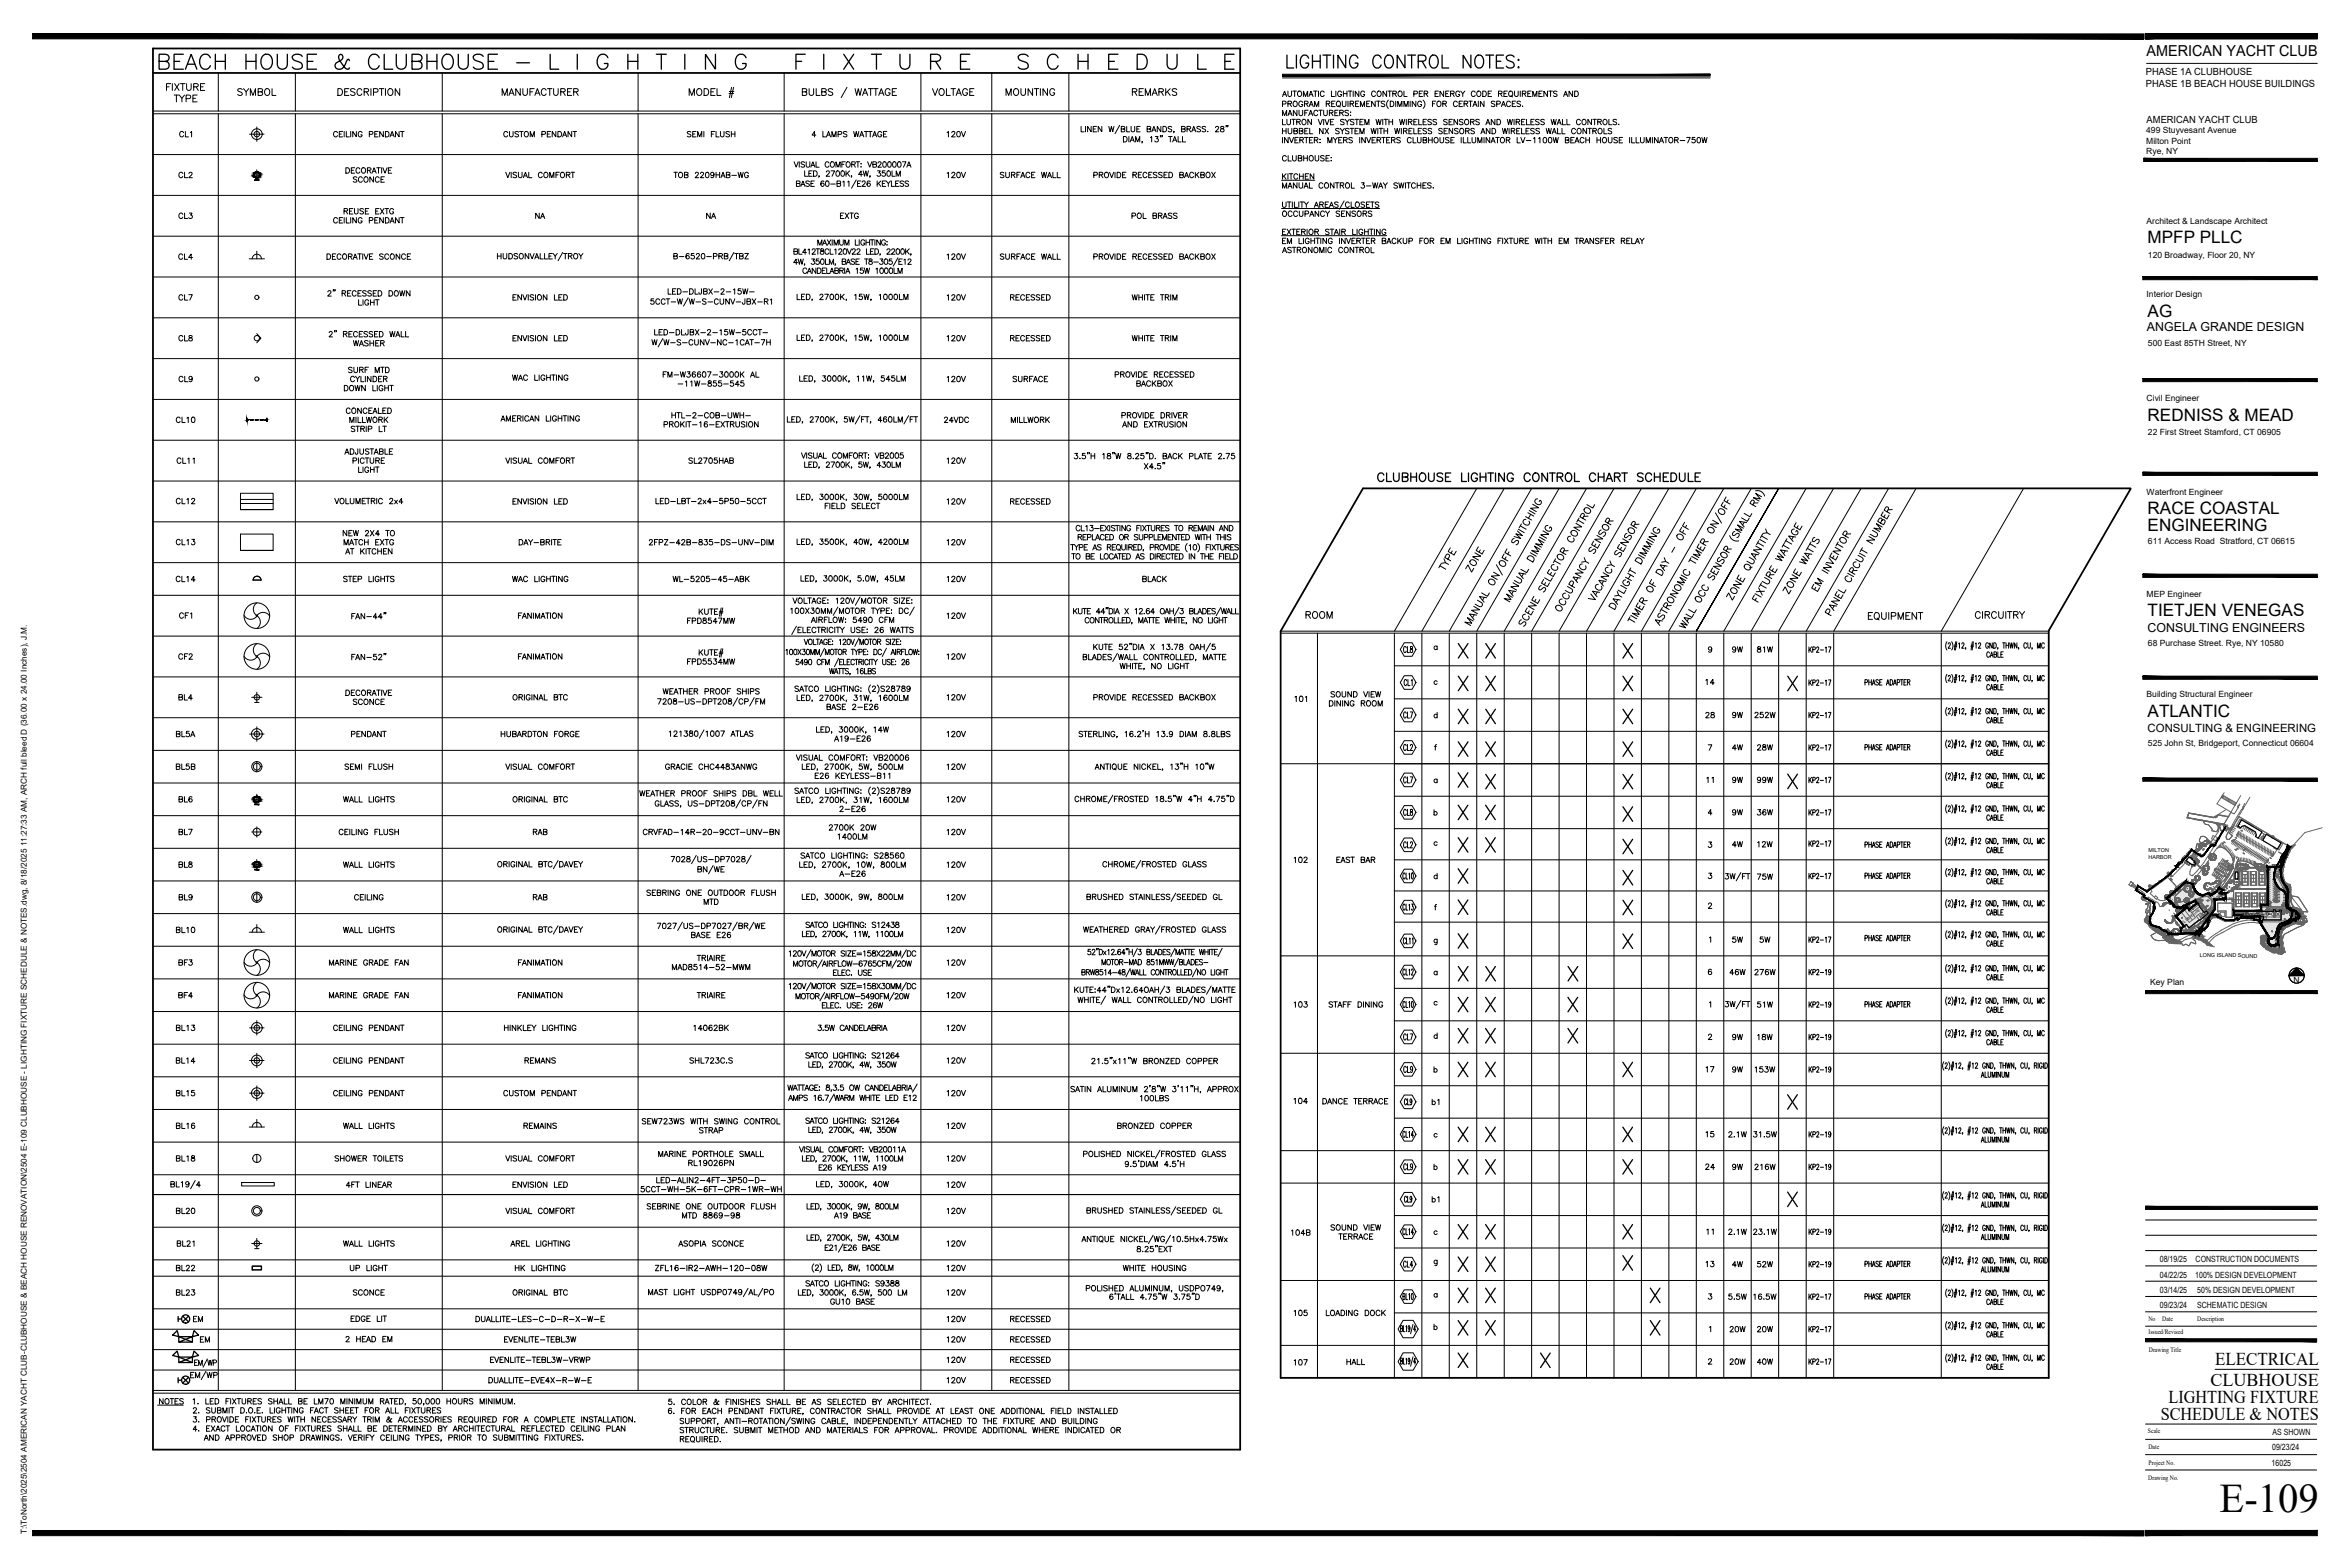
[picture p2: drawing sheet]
<svg xmlns="http://www.w3.org/2000/svg" width="914mm" height="610mm" viewBox="0 0 914 610" stroke-linecap="round" stroke-linejoin="round" font-family="sans-serif">
<defs><g id="words">
<text font-size="15.8" x="863.6" y="588.4">E-109</text>
<g font-size="7">
<text x="861.9" y="531.2">ELECTRICAL</text>
<text x="860.1" y="539.1">CLUBHOUSE</text>
<text x="843.7" y="545.7">LIGHTING FIXTURE</text>
<text x="840.7" y="552.6">SCHEDULE &amp; NOTES</text>
</g>
<g font-size="6.7">
<text x="835.7" y="94.5">MPFP PLLC</text>
<text x="835.7" y="123.1">AG</text>
<text x="835.7" y="163.6">REDNISS &amp; MEAD</text>
<text x="835.7" y="200.1">RACE COASTAL</text>
<text x="835.7" y="206.6">ENGINEERING</text>
<text x="835.7" y="239.8">TIETJEN VENEGAS</text>
<text x="835.7" y="278.8">ATLANTIC</text>
</g>
<text font-size="5.9" x="835.3" y="21.7">AMERICAN YACHT CLUB</text>
<g font-size="4.8">
<text x="835.4" y="128.9">ANGELA GRANDE DESIGN</text>
<text x="835.7" y="245.9">CONSULTING ENGINEERS</text>
</g>
<text font-size="4.4" x="835.7" y="284.9">CONSULTING &amp; ENGINEERING</text>
<g font-size="3.8">
<text x="835" y="29">PHASE 1A CLUBHOUSE</text>
<text x="835" y="33.8">PHASE 1B BEACH HOUSE BUILDINGS</text>
<text x="835.3" y="47.7">AMERICAN YACHT CLUB</text>
</g>
<g font-size="3.3">
<text x="835.1" y="51.8">499 Stuyvesant Avenue</text>
<text x="835.1" y="55.9">Milton Point</text>
<text x="835.1" y="60">Rye, NY</text>
<text x="835.3" y="87">Architect &amp; Landscape Architect</text>
<text x="835.8" y="100.2">120 Broadway, Floor 20, NY</text>
<text x="835.3" y="115.6">Interior Design</text>
<text x="835.8" y="134.7">500 East 85TH Street, NY</text>
<text x="835.3" y="156.1">Civil Engineer</text>
<text x="835.8" y="169.3">22 First Street Stamford, CT 06905</text>
<text x="835.3" y="192.6">Waterfront Engineer</text>
<text x="835.8" y="211.6">611 Access Road Stratford, CT 06615</text>
<text x="835.3" y="232.3">MEP Engineer</text>
<text x="835.8" y="251.2">68 Purchase Street. Rye, NY 10580</text>
<text x="835.3" y="271.3">Building Structural Engineer</text>
<text x="835.8" y="290.3">525 John St, Bridgeport, Connecticut 06604</text>
<text x="836.7" y="383.1">Key Plan</text>
<text x="892.5" y="382.2">N</text>
<text x="840.4" y="491.1">08/19/25</text>
<text x="854.3" y="491.1">CONSTRUCTION DOCUMENTS</text>
<text x="840.4" y="497">04/22/25</text>
<text x="854.2" y="497">100% DESIGN DEVELOPMENT</text>
<text x="840.4" y="503">03/14/25</text>
<text x="855" y="503">50% DESIGN DEVELOPMENT</text>
<text x="840.4" y="508.9">09/23/24</text>
<text x="854.9" y="508.9">SCHEMATIC DESIGN</text>
<text x="884.2" y="558.2">AS SHOWN</text>
<text x="884.1" y="564.2">09/23/24</text>
<text x="883.9" y="570.1">16025</text>
</g>
<text font-size="3.2" x="10.5" y="596.9" transform="rotate(-90 10.5 596.9)">T:\ToNorth\2025\2504 AMERICAN YACHT CLUB-CLUBHOUSE &amp; BEACH HOUSE RENOVATION\2504 E-109 CLUBHOUSE - LIGHTING FIXTURE SCHEDULE &amp; NOTES.dwg, 8/18/2025 11:27:33 AM, ARCH full bleed D (36.00 x 24.00 Inches), J.M.</text>
<g font-size="2.6">
<text x="836" y="514">No</text>
<text x="841.4" y="513.9">Date</text>
<text x="855" y="513.9">Description</text>
<text x="836" y="519">Issued/Revised</text>
<text x="836.1" y="526.1">Drawing Title</text>
<text x="835.8" y="557.7">Scale</text>
<text x="836" y="563.9">Date</text>
<text x="836" y="569.8">Project No.</text>
<text x="835.9" y="575.9">Drawing No.</text>
</g>
<g font-size="2.1">
<text x="836" y="334">HARBOR</text>
<text x="836" y="331.5">MILTON</text>
<text x="856" y="372.4">LONG ISLAND SOUND</text>
</g>
<g font-size="1.4">
<text x="849.3" y="359.5" transform="rotate(-37 849.3 359.5)">CLUBHOUSE</text>
<text x="873.5" y="355.8">BEACHHOUSE</text>
</g>
<text font-size=".2" fill="#666" x="870.2" y="339" transform="rotate(9 870.2 339)">A/C</text>
</g></defs>
<!-- layer: E-LITE-TEXT -->
<g fill="none" stroke="#000" stroke-width=".39">
<path d="M499 37.5l.8-2.1 .8 2.1M499 30.3h166.4M499.3 36.8h1M501.1 35.4v1.5l.6 .6 .8-.3v-1.8M503 35.4h1.5M503.3 39.7a.92 .92 0 0 1 1.5 .7 .92 .92 0 0 1-1.5 .8zM503.7 35.4v2.1M505.1 35.7l.2-.2a.99 .99 0 0 1 1.2 1 .99 .99 0 0 1-1.2 .9l-.4-.7zM506.9 39.9a.77 .77 0 0 0-.9-.6 .77 .77 0 0 0-.6 .9 .86 .86 0 0 0 .2 1.1 .86 .86 0 0 0 1.2-.1l.1-.5h-.5M507.2 37.5v-2.1l.8 2.1 .8-2.1v2.1M509.3 37.5l.8-2.1 .8 2.1M509.6 36.8h1"/>
<path d="M511.1 35.4h1.4M511.8 35.4v2.1M513 35.4v2.1M515.2 35.9a.77 .77 0 0 0-.8-.5 .77 .77 0 0 0-.7 .8v.5a.77 .77 0 0 0 .7 .9 .77 .77 0 0 0 .8-.6M518.1 35.4v2.1h1.2M519.5 39.3h-1.3v2.2h1.3M519.8 35.4v2.1M520.4 39.5a.99 .99 0 0 1 1.2 .9 .99 .99 0 0 1-1.2 1l-.4-.7zM522 35.9a.77 .77 0 0 0-.9-.5 .77 .77 0 0 0-.6 .8v.5a.75 .75 0 0 0 .7 .9 .75 .75 0 0 0 .8-.9h-.5M522.3 39.3v1.6l.6 .6 .7-.3 .1-1.9M522.7 35.4v2.1M522.7 36.4h1.4"/>
<path d="M524.1 35.4v2.1M524.5 39.3v2.2M524.6 35.4h1.4M525.3 35.4v2.1M526.5 35.4v2.1M528.7 35.4v2.1l-1.4-2.1v2.1M528.7 39.3h-1.2v2.2h1.2M531 35.9a.77 .77 0 0 0-.9-.5 .77 .77 0 0 0-.6 .8v.5a.75 .75 0 0 0 .7 .9 .75 .75 0 0 0 .8-.9h-.5M533.1 39.3h-1.3v2.2h1.3M535.1 39.3v2.2l-1.4-2.2v2.2M535.2 35.9a.77 .77 0 0 0-.9-.5 .77 .77 0 0 0-.6 .8v.5a.77 .77 0 0 0 .6 .9 .77 .77 0 0 0 .9-.6M535.6 39.3h1.4"/>
<path d="M536 35.7l.2-.2a.99 .99 0 0 1 1.3 1 .99 .99 0 0 1-1.3 .9l-.4-.7zM536.3 39.3v2.2M538.8 39.7l-.5-.4-.9 .4 .2 .5 1.2 .7-.5 .6-.9-.3M539.5 35.4v2.1l-1.4-2.1v2.1M540 35.4h1.4M540.2 38.9a2.21 2.21 0 0 0 0 3.3M540.7 35.4v2.1M541 39.3h.7a1.14 1.14 0 0 1 .7 1.1 1.14 1.14 0 0 1-.7 1.1h-.7zM542 36.4l1.2-.1 .1-.7-1.3-.2v2.1M542.7 36.4l.7 1.1M543.1 39.3v2.2M544.2 35.7l.2-.2a.99 .99 0 0 1 1.2 1 .99 .99 0 0 1-1.2 .9l-.4-.7z"/>
<path d="M546.3 35.4v2.1h1.2M548.7 39.3v2.2M550.1 36.5l1.2-.1 .1-.8-1.3-.2v2.1M550.9 39.3v2.2l-1.4-2.2v2.2M552.2 36.4h.8M553.1 39.9a.86 .86 0 0 0-1.1-.5 .86 .86 0 0 0-.4 1.3 .76 .76 0 0 0 .8 .8 .76 .76 0 0 0 .7-.8h-.5M553.6 35.4h-1.4v2.1h1.4M553.7 38.9a2.16 2.16 0 0 1 0 3.3M554.1 36.4l1.3-.1 .1-.7-1.4-.2v2.1M554.9 36.4l.7 1.1M558.4 36.4h.8M558.7 39.3h-1.3v2.2"/>
<path d="M559.5 39.5a.96 .96 0 0 1 1.2 1 .96 .96 0 0 1-1.4 .7l-.2-1zM559.7 35.4h-1.3v2.1h1.3M561.7 35.4v2.1l-1.4-2.1v2.1M562.5 36.4h.8M563.8 35.4h-1.3v2.1h1.3M564.4 36.4l1.2-.1 .1-.7-1.3-.2v2.1M565.1 36.4l.7 1.1M567.1 39.9a.77 .77 0 0 0-.9-.6 .77 .77 0 0 0-.6 .9 .86 .86 0 0 0 .2 1.1 .86 .86 0 0 0 1.1-.1l.2-.2M568 35.9a.78 .78 0 0 0-.9-.5 .78 .78 0 0 0-.7 .8v.5a.76 .76 0 0 0 .8 .9 .76 .76 0 0 0 .8-.9h-.5M568.4 35.4l.8 1v1.1M569.1 39.3h-1.3v2.2h1.3M570 35.4l-.8 1"/>
<path d="M571.5 39.3h1.4M572.2 39.3v2.2M574 35.9a.78 .78 0 0 0-.9-.5 .78 .78 0 0 0-.6 .8v.5a.78 .78 0 0 0 .6 .9 .78 .78 0 0 0 .9-.6M575 35.5a.99 .99 0 0 1 1.3 1 .99 .99 0 0 1-1.3 .9l-.4-.7zM575.2 39.3v2.2M576.9 35.4h.7a1.13 1.13 0 0 1 .8 1.1 1.13 1.13 0 0 1-.8 1h-.7zM577.4 39.3v2.2l-1.4-2.2v2.2M579.1 36.4h.8M580.4 35.4h-1.3v2.1h1.3M581.7 39.7l-.5-.4-.7 .2-.1 .6 1.2 .6 .1 .5-.5 .3-.9-.3M583.1 36.4l1.2-.1 .1-.7-1.3-.2v2.1M583.8 36.4l.7 1.1"/>
<path d="M585.2 36.4h.8M586.5 35.4h-1.3v2.1h1.3M587.2 35.7l.2-.2a.99 .99 0 0 1 1.3 1 .99 .99 0 0 1-1.3 .9l-.4-.7zM587.7 39.9a.77 .77 0 0 0-.9-.6 .77 .77 0 0 0-.6 .9 .87 .87 0 0 0 .3 1.1 .87 .87 0 0 0 1.1-.1l.1-.2M587.9 37.1l.6 .6M589.3 35.4v1.5l.6 .6 .7-.3 .1-1.8M589.7 39.3h-1.3v2.2h1.3M591.5 35.4v2.1M591.7 39.7l-.6-.4-.9 .4 .2 .5 1.3 .7-.6 .6-.9-.3M592.3 36.4l1.3-.1 .1-.7-1.4-.2v2.1M593.1 36.4l.7 1.1M594.5 36.4h.8"/>
<path d="M595.8 35.4h-1.3v2.1h1.3M596.4 37.5v-2.1l.8 2.1 .8-2.1v2.1M598.8 36.4h.8M600.1 35.4h-1.3v2.1h1.3M602.1 35.4v2.1l-1.4-2.1v2.1M602.6 35.4h1.5M603.3 35.4v2.1M605.9 35.7l-.5-.3-.9 .3 .1 .5 1.2 .5-.1 .7-.7 .1-.5-.3M608.4 37.5l.8-2.1 .8 2.1M608.7 36.8h1M611.9 35.4v2.1l-1.4-2.1v2.1M612.7 35.4h.7a1.13 1.13 0 0 1 .8 1.1 1.13 1.13 0 0 1-.8 1h-.7z"/>
<path d="M499 40.5l1.2-.1 .1-.8-1.3-.3v2.2M499 45v-2.1l.8 2.1 .8-2.1v2.1M499 46.4v2.1h1.2M499 49.9v2.1M499 53.5v2.1M499 50.9h1.4M500.4 49.9v2.1M500.7 46.4v1.5l.6 .6 .7-.3 .1-1.8M501.1 40.4l1.2-.1 .2-.7-1.4-.3v2.2M501.1 45l.8-2.1 .9 2.1M501.2 49.9v1.6l.6 .5 .7-.2 .1-1.9M501.2 53.5v2.1l-1.4-2.1v2.1"/>
<path d="M501.4 44.3h1.1M501.7 53.5l.8 2.1 .8-2.1M501.8 40.4l.7 1.1M502.6 46.4h1.5M503.3 46.4v2.1M503.4 50.9l1.3-.1 .2-.5-.5-.4h-1v2.1l1.4-.1 .1-.5-.5-.5M503.9 54.5h.8M504.6 47.4l1.2-.1 .1-.7-1.3-.2v2.1M504.7 42.9v2.1l-1.4-2.1v2.1M505.2 53.5h-1.3v2.1h1.3M505.3 47.4l.7 1.1M505.5 42.9v1.5l.6 .6 .7-.3 .1-1.8"/>
<path d="M505.6 50.9l1.2-.1 .2-.5-.5-.4h-.9v2.1l1.3-.1 .1-.5-.5-.5M505.8 54.5l1.2-.1 .1-.7-1.3-.2v2.1M506.5 54.5l.7 1.1M506.8 46.7l.2-.2a.99 .99 0 0 1 1.2 1 .99 .99 0 0 1-1.2 .9l-.4-.7zM507.6 40.4l1.2-.1 .2-.5-.5-.5h-.9v2.2M507.6 53.5h1.4M507.7 43.9h.8M507.7 50.9h.8M508.3 40.4l.7 1.1M508.3 53.5v2.1M509 42.9h-1.3v2.1M509 49.9h-1.3v2.1h1.3"/>
<path d="M509.2 45l.8-2.1 .8 2.1M509.4 41.5l.8-2.2 .8 2.2M509.5 44.3h1M509.5 54.5h.8M509.6 49.9v2.1h1.2M509.7 40.8h1M510.3 46.4v2.1l-1.4-2.1v2.1M510.8 53.5h-1.3v2.1h1.3M511.4 54.5l1.2-.1 .2-.5-.5-.4h-.9v2.1M511.5 41.5v-2.2l.8 2.2 .8-2.2v2.2M512.1 54.5l.7 1.1M512.7 43.4a.77 .77 0 0 0-.9-.5 .77 .77 0 0 0-.6 .8v.5a.77 .77 0 0 0 .6 .8 .77 .77 0 0 0 .9-.5"/>
<path d="M512.9 46.4l.8 2.1 .8-2.1M513.1 42.9h1.4M513.5 54.3h.2zM513.5 55.5h.2zM513.8 42.9v2.1M514.8 49.9v2.1l-1.4-2.1v2.1M515 42.9v1.5l.6 .6 .8-.3v-1.8M515 46.4v2.1M515.6 46.4l.8 2.1 .8-2.1M515.6 49.9l1.4 2.1M516 40.4l1.3-.1 .2-.5-.5-.5h-1v2.2M516.7 55.6v-2.1l.8 2.1 .8-2.1v2.1"/>
<path d="M516.8 40.4l.7 1.1M517 49.9l-1.4 2.1M517.3 43.9l1.2-.1 .2-.5-.5-.4h-.9v2.1M517.7 47.4h.8M518 43.9l.7 1.1M518.2 40.4h.8M518.8 53.5l.8 1v1.1M519 46.4h-1.3v2.1h1.3M519.4 43.9h.8M520.4 53.5l-.8 1M520.7 42.9h-1.3v2.1h1.3M520.9 41.1l.6 .6"/>
<path d="M520.9 54.5h.8M521.1 50.2l-.5-.3-.7 .1-.1 .7 1.2 .5 .1 .6-.5 .2-.9-.2M521.3 43.9l1.2-.1 .2-.5-.5-.4h-.9v2.1M521.5 49.9l.8 1v1.1M522 43.9l.7 1.1M522.2 53.5h-1.3v2.1h1.3M522.8 54.5l1.2-.1 .2-.5-.5-.4h-.9v2.1M523 46.7l-.5-.3-.9 .3 .2 .5 1.2 .7-.5 .6-.9-.3M523.1 49.9l-.8 1M523.4 46.4l.8 1v1.1M523.5 54.5l.7 1.1M524.7 43.2l-.5-.3-.9 .3 .2 .5 1.2 .7-.5 .6-.9-.3"/>
<path d="M524.9 50.2l-.5-.3-.9 .3 .2 .6 1.1 .4-.1 .8h-.7l-.5-.2M525 46.4l-.8 1M525.3 40.4l1.2-.1 .2-.5-.5-.5h-.9v2.2M525.3 49.9h1.4M525.4 44.9h.2zM525.5 43.6v.2zM526 40.4l.7 1.1M526 49.9v2.1M526.2 53.8l-.5-.3-.9 .3 .2 .5 1.2 .7-.5 .6-.9-.3M526.8 46.7l-.5-.3-.9 .3 .2 .5 1.2 .7-.5 .6-.9-.3M527.2 46.4h1.5M527.2 50.9h.8"/>
<path d="M527.5 40.4h.8M527.9 46.4v2.1M528.6 49.9h-1.4v2.1h1.4M529.1 53.5v2.1M529.1 52v-2.1l.9 2.1 .8-2.1v2.1M529.1 47.4h.9M529.4 41.5v-2.2l.8 2.2 .8-2.2v2.2M530.5 46.4h-1.4v2.1h1.4M531.1 48.5v-2.1l.8 2.1 .8-2.1v2.1M531.3 53.5v2.1l-1.4-2.1v2.1M531.8 53.5l.8 2.1 .8-2.1M531.8 40.4h.8"/>
<path d="M533.5 49.9l.5 2.1 .5-2.1 .5 2.1 .5-2.1M533.9 54.5h.8M535.2 53.5h-1.3v2.1h1.3M535.4 46.4l.5 2.1 .5-2.1 .5 2.1 .5-2.1M535.8 54.5l1.2-.1 .1-.7-1.3-.2v2.1M536.1 49.9v2.1M536.5 54.5l.7 1.1M536.6 49.9h1.4M537.3 49.9v2.1M537.6 53.5h1.4M538 46.4v2.1M538.3 53.5v2.1"/>
<path d="M538.5 46.4h1.4M538.5 50.9h1.4M538.5 49.9v2.1M539.2 46.4v2.1M539.5 54.5h.8M539.9 49.9v2.1M540.4 47.4h1.5M540.4 46.4v2.1M540.9 53.5h-1.4v2.1h1.4M541.4 54.5l1.3-.1 .2-.5-.5-.4h-1v2.1M541.9 46.4v2.1M542.2 54.5l.7 1.1"/>
<path d="M542.7 49.9l.5 2.1 .5-2.1 .5 2.1 .5-2.1M543.9 41.5v-2.2l.8 2.2 .8-2.2v2.2M544.6 46.4l.5 2.1 .5-2.1 .5 2.1 .5-2.1M544.9 53.8l-.5-.3-.9 .3 .2 .5 1.2 .7-.5 .6-.9-.3M545.3 49.9v2.1M546.1 50.9l1.2-.1 .2-.5-.5-.4h-.9v2.1M546.3 41.5v-2.2l.8 2.2 .8-2.2v2.2M546.8 50.9l.7 1.1M547.2 46.4v2.1M548 47.4l1.2-.1 .1-.7-1.3-.2v2.1M548.2 50.9h.8M548.7 47.4l.7 1.1"/>
<path d="M549.1 54a.77 .77 0 0 0-.9-.5 .77 .77 0 0 0-.6 .8v.5a.77 .77 0 0 0 .6 .8 .77 .77 0 0 0 .9-.5M549.5 49.9h-1.3v2.1h1.3M549.8 53.5v2.1h1.2M550.1 49.9v2.1h1.2M550.1 47.4h.8M551.4 46.4h-1.3v2.1h1.3M551.5 53.5v1.5l.6 .6 .8-.3v-1.8M551.8 50.9h.8M552 46.4v2.1h1.3M553.1 49.9h-1.3v2.1h1.3M553.7 54.5l1.3-.1 .2-.5-.5-.4h-1v2.1l1.4-.2 .1-.5-.5-.4M553.7 47.4h.9"/>
<path d="M555.1 46.4h-1.4v2.1h1.4M555.1 50.2l-.5-.3-.9 .3 .1 .6 1.2 .4-.1 .8h-.8l-.4-.2M555.9 54.5h1.4M555.9 53.5v2.1M557 46.7l-.5-.3-.9 .3 .2 .5 1.2 .7-.5 .6-.9-.3M557.1 50.2l-.5-.3-.7 .1-.1 .7 1.2 .5 .1 .6-.5 .2-.9-.2M557.3 53.5v2.1M557.4 40.4h.8M558.2 53.8l.2-.2a.96 .96 0 0 1 1.2 1 .96 .96 0 0 1-1.4 .7l-.2-.5zM559 46.7l-.5-.3-.9 .3 .2 .5 1.1 .5-.1 .7-.7 .1-.5-.3M560.3 53.5v1.5l.6 .6 .7-.3 .1-1.8M561.2 50.2l-.5-.3-.9 .3 .2 .6 1.2 .7-.5 .5-.9-.2"/>
<path d="M561.4 40.4l1.2-.1 .2-.5-.5-.5h-.9v2.2M561.9 50.9h.8M562.1 40.4l.7 1.1M563.1 46.7l-.5-.3-.9 .3 .2 .5 1.1 .5-.1 .7-.7 .1-.5-.3M563.2 49.9h-1.3v2.1h1.3M563.8 53.8l-.5-.3-.9 .3 .2 .5 1.2 .7-.5 .6-.9-.3M563.8 47.4h.8M564.5 54.5h.8M565.1 46.4h-1.3v2.1h1.3M565.2 49.9v2.1l-1.4-2.1v2.1M565.8 53.5h-1.3v2.1h1.3M567.2 46.4v2.1l-1.5-2.1v2.1"/>
<path d="M567.4 50.2l-.5-.3-.9 .3 .1 .6 1.2 .4-.1 .8h-.8l-.4-.2M567.8 40.4h.8M568.2 50.2a.92 .92 0 0 1 1.4 .8 .92 .92 0 0 1-1.4 .8zM568.6 53.5v2.1M569.3 46.7l-.5-.3-.9 .3 .2 .5 1.2 .7-.5 .6-.9-.3M569.4 53.5v2.1h1.2M569.7 40.4l1.2-.1 .2-.5-.5-.5h-.9v2.2M570.1 46.7l.2-.2a.99 .99 0 0 1 1.2 1 .99 .99 0 0 1-1.2 .9l-.4-.7zM570.3 50.9l1.2-.1 .2-.5-.5-.4h-.9v2.1M570.4 40.4l.7 1.1M571 50.9l.7 1.1M571.1 53.5v2.1h1.2"/>
<path d="M572.2 47.4l1.2-.1 .1-.7-1.3-.2v2.1M572.8 53.5v1.5l.6 .6 .7-.3 .1-1.8M572.9 47.4l.7 1.1M573.1 41.5l.8-2.2 .8 2.2M573.4 40.8h1M573.7 50.2l-.5-.3-.9 .3 .2 .6 1.1 .4-.1 .8h-.7l-.5-.2M575 55.6v-2.1l.8 2.1 .8-2.1v2.1M575.6 46.7l-.5-.3-.9 .3 .2 .5 1.2 .7-.5 .6-.9-.3M576.2 52l.8-2.1 .8 2.1M576.5 51.4h1M577.4 53.5v2.1M578.1 48.5l.9-2.1 .8 2.1"/>
<path d="M578.4 47.8h1.1M579.6 53.5v2.1l-1.3-2.1v2.1M579.8 49.9v2.1l-1.5-2.1v2.1M580.2 55.6l.8-2.1 .8 2.1M580.5 54.9h1M580.6 49.9h.7a1.14 1.14 0 0 1 .7 1.1 1.14 1.14 0 0 1-.7 1h-.7zM581.7 46.4v2.1l-1.4-2.1v2.1M582 53.5h1.4M582.4 40.5l1.2-.1 .1-.8-1.3-.3v2.2M582.5 46.4h.7a1.13 1.13 0 0 1 .7 1.1 1.13 1.13 0 0 1-.7 1h-.7zM582.7 53.5v2.1M584 53.8l.2-.2a.96 .96 0 0 1 1.2 1 .96 .96 0 0 1-1.4 .7z"/>
<path d="M584.2 41.5l.8-2.2 .8 2.2M584.5 40.8h1M584.6 49.9l.5 2.1 .5-2.1 .5 2.1 .5-2.1M586.1 54.5l1.2-.1 .2-.5-.5-.4h-.9v2.1M586.5 46.4l.5 2.1 .5-2.1 .5 2.1 .5-2.1M586.8 54.5l.7 1.1M587.2 49.9v2.1M588 50.9l1.2-.1 .2-.5-.5-.4h-.9v2.1M588.4 40.4h.8M588.7 50.9l.7 1.1M589.1 46.4v2.1M589.9 47.4l1.2-.1 .1-.7-1.3-.2v2.1"/>
<path d="M590.1 50.9h.9M590.3 53.5v2.1h1.2M590.6 47.4l.8 1.1M591.4 49.9h-1.3v2.1h1.3M591.8 53.5l.8 2.1 .8-2.1M592.1 49.9v2.1h1.2M592.1 47.4h.8M592.3 41.4h.3zM593.4 46.4h-1.3v2.1h1.3M593.8 50.9h.8M593.9 54.7h1.8M594 46.4v2.1h1.2"/>
<path d="M595.1 49.9h-1.3v2.1h1.3M595.7 47.4h.8M596.7 53.9l.5-.4v2.1M597 46.4h-1.3v2.1h1.3M597 50.2l-.5-.3-.9 .3 .2 .6 1.1 .4-.1 .8h-.7l-.5-.2M598.7 53.9l.5-.4v2.1M598.9 46.7l-.5-.3-.9 .3 .2 .5 1.2 .7-.5 .6-.9-.3M599 50.2l-.5-.3-.7 .1-.1 .7 1.2 .5 .1 .6-.5 .2-.9-.2M600.7 53.6a1.03 1.03 0 0 1 1.3 .7 1.03 1.03 0 0 1-.8 1.3l-.7-.4-.1-.8zM600.9 46.7l-.5-.3-.9 .3 .2 .5 1.1 .5-.1 .7-.7 .1-.5-.3M601.6 49.9l.5 2.1 .5-2.1 .5 2.1 .6-2.1M602.7 53.6a1.04 1.04 0 0 1 1.3 .7 1.04 1.04 0 0 1-.8 1.3l-.7-.4z"/>
<path d="M603.5 46.4l.6 2.1 .5-2.1 .4 2.1 .6-2.1M603.9 52l.9-2.1 .8 2.1M604.2 51.4h1.1M604.4 53.5l.5 2.1 .5-2.1 .5 2.1 .5-2.1M605.9 48.5l.8-2.1 .8 2.1M606.1 49.9v2.1h1.2M606.2 47.8h1M607.8 49.9v2.1h1.2M608 46.4v2.1h1.2M609.1 54.5l1.2-.1 .2-.5-.5-.4h-.9v2.1l1.3-.2 .1-.5-.5-.4M609.7 46.4v2.1h1.2M611.2 54.5h.8"/>
<path d="M612.5 53.5h-1.3v2.1h1.3M612.8 55.6l.8-2.1 .8 2.1M613 50.4a.86 .86 0 0 0-1.2-.4 .86 .86 0 0 0-.3 1.2 .79 .79 0 0 0 .6 .9 .79 .79 0 0 0 .9-.5M613.1 54.9h1M614 50a.99 .99 0 0 1 1.3 1 .99 .99 0 0 1-1.3 1l-.4-.8zM614.9 46.9a.77 .77 0 0 0-.8-.5 .77 .77 0 0 0-.7 .8v.5a.77 .77 0 0 0 .7 .8 .77 .77 0 0 0 .8-.5M615.7 46.7l.2-.2a.99 .99 0 0 1 1.3 1 .99 .99 0 0 1-1.3 .9l-.4-.7zM616.4 54a.78 .78 0 0 0-.9-.5 .78 .78 0 0 0-.7 .8v.5a.78 .78 0 0 0 .7 .8 .78 .78 0 0 0 .9-.5M617.1 54.5h1.4M617.1 53.5v2.1M617.3 49.9v2.1l-1.4-2.1v2.1M617.9 49.9h1.4"/>
<path d="M618.5 53.5v2.1M618.6 49.9v2.1M619.3 46.4v2.1l-1.4-2.1v2.1M619.8 50.9l1.2-.1 .1-.7-1.3-.2v2.1M619.8 46.4h1.4M620.5 46.4v2.1M620.5 50.9l.7 1.1M621.4 54.5h1.4M621.4 53.5v2.1M621.7 47.4l1.2-.1 .1-.7-1.3-.2v2.1M622 50.2a.92 .92 0 0 1 1.4 .8 .92 .92 0 0 1-1.4 .8zM622.4 47.4l.7 1.1"/>
<path d="M622.8 53.5v2.1M623.7 53.8l.2-.2a.96 .96 0 0 1 1.3 1 .96 .96 0 0 1-1.5 .7zM623.9 46.7l.2-.2a.99 .99 0 0 1 1.3 1 .99 .99 0 0 1-1.3 .9l-.4-.7zM624.1 49.9v2.1h1.2M625.8 53.5v1.5l.6 .6 .7-.3 .1-1.8M626 46.4v2.1h1.2M627.1 50.2l-.5-.3-.9 .3 .2 .6 1.1 .4-.1 .8h-.7l-.5-.2M629.1 46.7l-.6-.3-.9 .3 .2 .5 1.3 .7-.6 .6-.9-.3M629.3 53.8l-.5-.3-.9 .3 .2 .5 1.2 .7-.5 .6-.9-.3M629.8 48.4h.2zM630 54.5h.9M631.4 53.5h-1.4v2.1h1.4"/>
<path d="M634.1 53.5v2.1M634.9 53.5v2.1h1.2M636.6 53.5v2.1h1.2M638.3 53.5v1.5l.6 .6 .7-.3 .1-1.8M640.5 55.6v-2.1l.8 2.1 .9-2.1v2.1M643 53.5v2.1M645.2 53.5v2.1l-1.4-2.1v2.1M645.7 55.6l.8-2.1 .8 2.1M646 54.9h1M647.5 53.5h1.4M648.2 53.5v2.1M649.5 53.8l.2-.2a.96 .96 0 0 1 1.3 1 .96 .96 0 0 1-1.5 .7z"/>
<path d="M651.6 54.5l1.2-.1 .2-.5-.5-.4h-.9v2.1M652.3 54.5l.7 1.1M653.7 54.7h1.9M656.3 53.5h1.4l-1 2.1M659.5 53.5h-1l-.1 .9a.74 .74 0 0 1 1.1 0 .74 .74 0 0 1-.1 1.1 .74 .74 0 0 1-1.1-.3M660.6 53.6a1.04 1.04 0 0 1 1.3 .7 1.04 1.04 0 0 1-.8 1.3l-.7-.4-.1-.8zM662.2 53.5l.5 2.1 .5-2.1 .5 2.1 .5-2.1M498.6 70.1h13M499 73.2v-2.1l.8 2.1 .8-2.1v2.1M499 78.6l.1 1.8 .5 .3 .7-.3 .1-1.8M499 67.6v2.1M499.5 68.5l.9 1.2"/>
<path d="M500.4 67.6l-1.4 1.4M500.5 61a.77 .77 0 0 0-.9-.5 .77 .77 0 0 0-.6 .8 .86 .86 0 0 0 .3 1.2 .86 .86 0 0 0 1.1-.2l.1-.2M500.9 78.6h1.4M501.1 73.2l.8-2.1 .9 2.1M501.1 67.6v2.1M501.2 60.5v2.1h1.3M501.4 72.5h1.1M501.6 67.6h1.4M501.6 78.6v2.1M502.3 67.6v2.1M502.9 78.6v2.1M502.9 60.5v1.5l.7 .6 .7-.3 .1-1.8"/>
<path d="M503.7 78.6v2.1h1.2M504.7 71.1v2.1l-1.4-2.1v2.1M505 68.1a.78 .78 0 0 0-.9-.5 .78 .78 0 0 0-.7 .8v.5a.78 .78 0 0 0 .7 .8 .78 .78 0 0 0 .9-.5M505.2 61.5l1.2-.1 .2-.5-.5-.4h-.9v2.1l1.3-.2 .1-.5-.5-.4M505.4 78.6v2.1M505.5 71.1v1.5l.6 .6 .7-.3 .1-1.8M505.7 67.6v2.1M505.7 68.6h1.4M505.9 78.6h1.4M506.6 78.6v2.1M507.1 67.6v2.1M507.3 60.5v2.1"/>
<path d="M507.3 61.5h1.4M507.4 73.2l.8-2.1 .8 2.1M507.5 78.6l.8 1v1.1M507.7 72.5h1M507.9 68.6h.8M508.7 60.5v2.1M509.1 78.6l-.8 1M509.2 67.6h-1.3v2.1h1.3M509.5 71.1v2.1h1.2M509.8 60.6a.99 .99 0 0 1 1.2 1 .99 .99 0 0 1-1.2 .9l-.4-.7zM511.2 67.6v2.1l-1.4-2.1v2.1M511.7 60.5v1.5l.6 .6 .7-.3 .1-1.8"/>
<path d="M511.7 80h1M513.5 79.6l1.3-.1v-.7l-1.3-.2v2.1M514.2 79.6l.7 1.1M514.8 71.6a.86 .86 0 0 0-1.2-.4 .86 .86 0 0 0-.4 1.2 .79 .79 0 0 0 .7 .8 .79 .79 0 0 0 .9-.5M515.2 60.8l-.4-.3-.8 .1-.1 .6 1.3 .6v.5l-.4 .3-1-.3M515.6 79.6h.8M515.7 71.2a.99 .99 0 0 1 1.3 1 .99 .99 0 0 1-1.3 .9l-.4-.7zM516 61.5h.8M517 78.6h-1.4v2.1h1.4M517.3 60.5h-1.3v2.1h1.3M517.6 80h1M517.9 61.3h.2z"/>
<path d="M517.9 62.5h.2zM519.1 71.1v2.1l-1.4-2.1v2.1M519.6 71.1h1.4M520.3 71.1v2.1M520.7 78.9l-.5-.3-.9 .3 .2 .5 1.2 .7v.3l-.5 .3-.9-.3M521.5 72.1l1.2-.1 .2-.5-.5-.4h-.9v2.1M522.2 72.1l.7 1.1M523 78.2l-1.8 3.2M523.9 71.2a.96 .96 0 0 1 1.3 1 .96 .96 0 0 1-1.5 .7l-.2-1zM525 79.1a.77 .77 0 0 0-.9-.5 .77 .77 0 0 0-.6 .8v.5a.77 .77 0 0 0 .6 .8 .77 .77 0 0 0 .9-.5M525.7 78.6v2.1h1.2M525.8 71.1v2.1h1.2"/>
<path d="M527.5 78.9l.2-.2a.96 .96 0 0 1 1.3 1 .96 .96 0 0 1-1.5 .7zM529.8 71.1h1.1l-.6 .8a.69 .69 0 0 1 .5 1.1 .69 .69 0 0 1-1.2-.2M531 78.9l-.5-.3-.9 .3 .2 .5 1.2 .7v.3l-.5 .3-.9-.3M531.7 72.3h1.8M531.7 79.6h.8M533 78.6h-1.3v2.1h1.3M533.3 78.6h1.4M534 78.6v2.1M534.1 71.1l.5 2.1 .5-2.1 .5 2.1 .5-2.1M536.4 73.2l.8-2.1 .8 2.1M536.5 78.9l-.5-.3-.9 .3 .2 .5 1.2 .7v.3l-.5 .3-.9-.3M536.7 72.5h1"/>
<path d="M538.2 71.1l.8 1v1.1M539.8 71.1l-.8 1M543.8 71.4l-.5-.3-.9 .3 .2 .5 1.2 .7-.5 .6-.9-.3M544.3 71.1l.5 2.1 .5-2.1 .5 2.1 .5-2.1M546.9 71.1v2.1M547.4 71.1h1.4M548.1 71.1v2.1M550.7 71.6a.86 .86 0 0 0-1.2-.4 .86 .86 0 0 0-.3 1.2 .79 .79 0 0 0 .6 .8 .79 .79 0 0 0 .9-.5M551.4 71.1v2.1M551.4 72.1h1.5M552.9 71.1v2.1M553.7 72.1h.8"/>
<path d="M555 71.1h-1.3v2.1h1.3M556.9 71.4l-.5-.3-.9 .3 .2 .5 1.1 .5-.1 .7-.7 .1-.5-.3M557.6 73.1h.2zM498.6 81.1h38.2M498.6 91.7h40.9M499 98.3l.8-2.1 .8 2.1M499 90.1h.8M499 93.7h.8M499.2 82.4a.92 .92 0 0 1 1.5 .8 .92 .92 0 0 1-1.5 .7zM499.3 97.6h1M500.3 89.2h-1.3v2.1h1.3M500.3 92.7h-1.3v2.1h1.3"/>
<path d="M500.8 89.2l1.4 2.1M500.9 94.8v-2.1l.8 2.1 .8-2.1v2.1M502.2 89.2l-1.4 2.1M502.5 96.5l-.6-.3-.9 .3 .2 .5 1.3 .7-.6 .6-.9-.3M502.6 89.2h1.5M502.8 82.6a.86 .86 0 0 0-1.2-.4 .86 .86 0 0 0-.4 1.2 .79 .79 0 0 0 .7 .8 .79 .79 0 0 0 .9-.5M502.9 96.2h1.4M503.3 89.2v2.1M503.6 96.2v2.1M504.6 90.1h.8M504.8 97.2l1.2-.1 .2-.5-.5-.4h-.9v2.1M504.9 82.6a.86 .86 0 0 0-1.2-.4 .86 .86 0 0 0-.4 1.2 .79 .79 0 0 0 .7 .8 .79 .79 0 0 0 .9-.5"/>
<path d="M505.5 92.7v2.1h1.2M505.5 97.2l.7 1.1M505.6 82.1v1.5l.6 .6 .7-.3 .1-1.8M505.9 89.2h-1.3v2.1h1.3M506.5 90.1h1.2l.1-.8-1.3-.1v2.1M507 96.5l.2-.2a.99 .99 0 0 1 1.2 1 .99 .99 0 0 1-1.2 .9l-.4-.7zM507.2 90.1l.7 1.2M507.2 92.7v2.1M507.8 83.2l1.2-.1 .1-.8-1.3-.2v2.1M508.6 89.2v2.1M509.4 93.2a.77 .77 0 0 0-.9-.5 .77 .77 0 0 0-.6 .8 .86 .86 0 0 0 .2 1.1 .86 .86 0 0 0 1.2-.1l.1-.5h-.5M509.5 89.5l.2-.2a.96 .96 0 0 1 1.3 1 .96 .96 0 0 1-1.5 .7l-.2-.5z"/>
<path d="M509.6 84.2l.8-2.1 .8 2.1M509.9 83.5h1M510.1 93.7h1.4M510.1 92.7v2.1M510.5 96.2v2.1l-1.4-2.1v2.1M511.4 80.7l.8-2.1 .8 2.1M511.4 96.5l.2-.2a.96 .96 0 0 1 1.3 1 .96 .96 0 0 1-1.5 .7zM511.5 92.7v2.1M511.6 90.1h1.2l.1-.8-1.3-.1v2.1M512 92.7h1.4M512.3 90.1l.7 1.2M512.7 92.7v2.1"/>
<path d="M513.1 82.1v2.1l-1.4-2.1v2.1M513.5 98.3v-2.1l.8 2.1 .9-2.1v2.1M513.9 92.7v2.1M515.3 82.6a.77 .77 0 0 0-.8-.5 .77 .77 0 0 0-.7 .8 .86 .86 0 0 0 .3 1.1 .86 .86 0 0 0 1.1-.1l.1-.2M515.7 82.1l.9 1v1.1M516 96.2v2.1M516.1 92.7v2.1l-1.3-2.1v2.1M517.2 89.5l-.5-.3-1 .3 .3 .5 1.2 .7v.3l-.5 .3-1-.3M517.3 80.7l.8-2.1 .8 2.1M517.4 82.1l-.8 1M517.6 89.2h1.4M518.2 96.7a.77 .77 0 0 0-.9-.5 .77 .77 0 0 0-.6 .8v.5a.77 .77 0 0 0 .6 .8 .77 .77 0 0 0 .9-.5"/>
<path d="M518.3 89.2v2.1M518.4 93.2a.77 .77 0 0 0-.9-.5 .77 .77 0 0 0-.6 .8 .86 .86 0 0 0 .2 1.1 .86 .86 0 0 0 1.2-.1l.1-.5h-.5M519.2 91.3l.8-2.1 .8 2.1M519.5 90.6h1M521.2 92.7v2.1M521.3 82.4l-.5-.3-.9 .3 .2 .5 1.1 .5-.1 .7-.7 .1-.5-.3M521.3 89.2v2.1M522 83.1h.8M522.1 90.1h1.2l.1-.8-1.3-.1v2.1M522.4 96.7a.77 .77 0 0 0-.9-.5 .77 .77 0 0 0-.6 .8v.5a.77 .77 0 0 0 .6 .8 .77 .77 0 0 0 .9-.5M522.8 90.1l.7 1.2M523.2 96.5l.2-.2a.99 .99 0 0 1 1.2 1 .99 .99 0 0 1-1.2 .9l-.4-.7z"/>
<path d="M523.3 82.1h-1.3v2.1h1.3M523.4 92.7v2.1l-1.4-2.1v2.1M523.9 92.7l.8 2.1 .8-2.1M525.3 82.1v2.1l-1.4-2.1v2.1M526 93.7h.8M526.3 89.2v2.1h1.2M526.7 96.2v2.1l-1.4-2.1v2.1M527.2 96.2h1.5M527.3 92.7h-1.3v2.1h1.3M527.5 82.4l-.6-.3-.7 .1-.1 .6 1.2 .6 .2 .5-.6 .3-.9-.3M527.9 93.7l1.2-.1 .2-.7-1.4-.2v2.1M527.9 96.2v2.1"/>
<path d="M528 89.2v2.1M528.4 82.2a.99 .99 0 0 1 1.3 1 .99 .99 0 0 1-1.3 .9l-.4-.7zM528.7 93.7l.7 1.1M529.1 97.2l1.3-.1 .2-.5-.5-.4h-1v2.1M529.8 92.7h1.4M529.9 97.2l.7 1.1M530.3 89.7a.78 .78 0 0 0-.9-.6 .78 .78 0 0 0-.7 .9v.5a.76 .76 0 0 0 .8 .8 .76 .76 0 0 0 .8-.8h-.5M530.4 83.1l1.2-.1 .1-.7-1.3-.2v2.1M530.5 92.7v2.1M531 90.1h1.4M531 89.2v2.1M531.1 83.1l.7 1.1"/>
<path d="M531.4 96.5l.2-.2a.96 .96 0 0 1 1.2 1 .96 .96 0 0 1-1.4 .7zM531.7 93.7h.8M532.4 89.2v2.1M532.9 89.2h1.4M533 92.7h-1.3v2.1h1.3M533.5 96.2v2.1h1.2M533.6 93.7l1.2-.1 .1-.7-1.3-.2v2.1M533.6 89.2v2.1M533.8 82.4l-.5-.3-.7 .1-.1 .6 1.2 .6 .1 .5-.5 .3-.9-.3M534.3 93.7l.7 1.1M534.8 89.2v2.1M537 89.2v2.1l-1.4-2.1v2.1"/>
<path d="M537.8 93.7l1.2-.1 .1-.7-1.3-.2v2.1l1.3-.2 .1-.5-.5-.4M539.2 89.7a.78 .78 0 0 0-.8-.6 .78 .78 0 0 0-.7 .9v.5a.76 .76 0 0 0 .8 .8 .76 .76 0 0 0 .7-.8h-.5M539.6 94.8l.8-2.1 .9 2.1M539.9 94.1h1.1M543.2 93.2a.77 .77 0 0 0-.9-.5 .77 .77 0 0 0-.6 .8 .87 .87 0 0 0 .2 1.1 .87 .87 0 0 0 1.2-.1l.1-.2M543.9 92.7v2.1M544.4 93.6l.9 1.2M545.3 92.7l-1.4 1.4M546 92.7v1.5l.6 .6 .7-.3 .1-1.8M548.2 93.8l1.2-.1 .1-.8-1.3-.2v2.1M552.4 93.7h.9M553.7 92.7h-1.3v2.1"/>
<path d="M554.4 93a.92 .92 0 0 1 1.4 .7 .92 .92 0 0 1-1.4 .8l-.3-.5zM556.5 93.7l1.2-.1 .1-.7-1.3-.2v2.1M557.2 93.7l.7 1.1M560.7 93.7h.8M562 92.7h-1.3v2.1h1.3M562.6 94.8v-2.1l.8 2.1 .8-2.1v2.1M567.2 92.7v2.1h1.2M568.9 92.7v2.1M571.1 93.2a.86 .86 0 0 0-1.2-.4 .86 .86 0 0 0-.3 1.2 .76 .76 0 0 0 .7 .8 .76 .76 0 0 0 .8-.8h-.5M571.8 93.7h1.4M571.8 92.7v2.1M573.2 92.7v2.1"/>
<path d="M573.7 92.7h1.4M574.4 92.7v2.1M575.6 92.7v2.1M577.8 92.7v2.1l-1.4-2.1v2.1M580.1 93.2a.77 .77 0 0 0-.9-.5 .77 .77 0 0 0-.7 .8 .87 .87 0 0 0 .3 1.1 .87 .87 0 0 0 1.2-.1l.1-.5h-.5M582.9 93.7h.8M584.2 92.7h-1.3v2.1M584.7 92.7v2.1M585.4 92.7l1.4 2.1M586.8 92.7l-1.4 2.1M587.2 92.7h1.4M587.9 92.7v2.1"/>
<path d="M589.1 92.7v1.5l.6 .6 .7-.3 .1-1.8M591.4 93.7l1.2-.1 .1-.7-1.3-.2v2.1M592.1 93.7l.7 1.1M593.5 93.7h.8M594.8 92.7h-1.3v2.1h1.3M597.3 92.7l.5 2.1 .5-2.1 .5 2.1 .5-2.1M599.9 92.7v2.1M600.4 92.7h1.4M601.1 92.7v2.1M602.3 93.7h1.4M602.3 92.7v2.1M603.7 92.7v2.1"/>
<path d="M606.7 93.7h.8M608 92.7h-1.3v2.1h1.3M608.6 94.8v-2.1l.8 2.1 .8-2.1v2.1M612.8 92.7h1.4M613.5 92.7v2.1M614.7 93.7l1.2-.1 .1-.7-1.3-.2v2.1M615.4 93.7l.7 1.1M616.5 94.8l.8-2.1 .9 2.1M616.9 94.1h1M620.1 92.7v2.1l-1.4-2.1v2.1M622.2 93l-.5-.3-.9 .3 .2 .5 1.2 .7-.5 .6-.9-.3M622.9 93.7h.8"/>
<path d="M624.2 92.7h-1.3v2.1M624.7 93.7h.8M626 92.7h-1.3v2.1h1.3M626.6 93.7l1.2-.1 .1-.7-1.3-.2v2.1M627.3 93.7l.7 1.1M630.9 93.7l1.2-.1 .1-.7-1.3-.2v2.1M631.6 93.7l.7 1.1M633 93.7h.8M634.3 92.7h-1.3v2.1h1.3M634.9 92.7v2.1h1.2M636.3 94.8l.8-2.1 .8 2.1M636.6 94.1h1"/>
<path d="M638.1 92.7l.8 1v1.1M639.7 92.7l-.8 1"/>
</g>
<path d="M499 28.9v.7l166.4-.7zM499 29.6l166.4-.7v.7z" fill="#000" stroke="#000" stroke-width=".39"/>
<!-- layer: 0-MEP TEXT -->
<g fill="none" stroke="#000" stroke-width=".51">
<path d="M500.8 21.4v5.1h2.6M504.4 21.4v5.1M509.2 22.6a1.66 1.66 0 0 0-2-1.2 1.66 1.66 0 0 0-1.3 1.9 2.25 2.25 0 0 0 2.2 3.2 1.76 1.76 0 0 0 1.1-1.9h-1.1M510.7 21.4v5.1M510.7 23.8h3M513.7 21.4v5.1M514.8 21.4h3M516.3 21.4v5.1M518.9 21.4v5.1M523.6 21.4v5.1l-3-5.1v5.1M528.4 22.6a1.66 1.66 0 0 0-2-1.2 1.66 1.66 0 0 0-1.3 1.9 2.25 2.25 0 0 0 2.2 3.2 1.7 1.7 0 0 0 1.1-1.9h-1.1M537.4 22.6a1.66 1.66 0 0 0-1.9-1.2 1.66 1.66 0 0 0-1.3 1.9 2.25 2.25 0 0 0 2.1 3.2l1.1-1.2"/>
<path d="M539.6 21.7l.4-.3a2.4 2.4 0 0 1 2.1 1.4 2.4 2.4 0 0 1-.2 2.5 1.65 1.65 0 0 1-1.9 1.2 1.65 1.65 0 0 1-1.3-1.9 3.3 3.3 0 0 1 .9-2.9zM546.7 21.4v5.1l-3-5.1v5.1M547.8 21.4h3M549.3 21.4v5.1M551.9 23.8h1.9a1.2 1.2 0 0 0 1.1-1.2 1.2 1.2 0 0 0-1.1-1.2h-1.9v5.1M553.4 23.8l1.5 2.7M557 21.7a1.72 1.72 0 0 1 1.8 0 1.72 1.72 0 0 1 .8 1.6 2.25 2.25 0 0 1-2.1 3.2 3.1 3.1 0 0 1-.5-4.8zM561.1 21.4v5.1h2.6M572.3 21.4v5.1l-3-5.1v5.1M574.7 21.7a1.72 1.72 0 0 1 1.8 0 1.72 1.72 0 0 1 .8 1.6 2.25 2.25 0 0 1-2.2 3.2 3.1 3.1 0 0 1-.4-4.8zM578.1 21.4h3.1M579.6 21.4v5.1"/>
<path d="M582.3 23.8h1.7M585 21.4h-2.7v5.1h2.7M589.2 22.2a1.65 1.65 0 0 0-1.7-.8 1.65 1.65 0 0 0-1.4 1.2l.4 .7 1.8 .8a1.22 1.22 0 0 1 .9 1.2 1.22 1.22 0 0 1-1.1 1.2l-1.6-.3-.4-.5M590.9 23.1l.2 .2-.2 .3-.2-.3zM590.9 26l.2 .2-.2 .3-.2-.3z"/>
</g>
<!-- layer: E-SCHD-TXT -->
<g fill="none" stroke="#000" stroke-width=".39">
<path d="M64.8 33.8h1M66.4 32.5h-1.6v2.7M67.1 32.5v2.7M67.8 37h1.7M67.9 32.5l1.8 2.7M68.6 37v2.6M69.7 32.5l-1.8 2.7M69.8 37l1 1.2v1.4M70.2 32.5h1.8M71.1 32.5v2.7M71.8 37l-1 1.2M72.4 38.4l1.5-.2 .3-.3-.1-.7-1.7-.2v2.6"/>
<path d="M72.6 32.5v1.9l.8 .8 .9-.4 .1-2.3M75.1 38.2h1M75.4 33.8l1.5-.1 .3-.4-.2-.5-1.6-.3v2.7M76.3 33.8l.9 1.4M76.7 37h-1.6v2.6h1.6M78 33.8h1M79.7 32.5h-1.7v2.7h1.7M94.3 34.9l-.7-.4-1.1 .4 .3 .6 1.3 .6 .2 .6-.7 .4-1.1-.4M94.8 34.5l1 1.2v1.4M96.8 34.5l-1 1.2M97.4 37.1v-2.6l1 2.6 1-2.6v2.6M100.4 35.7l1.5-.1 .3-.6-.6-.5h-1.2v2.6l1.7-.2 .1-.7-.6-.5"/>
<path d="M103.5 34.6a1.24 1.24 0 0 1 1.5 1.2 1.24 1.24 0 0 1-1.5 1.2l-.5-.9 .1-1zM105.9 34.5v2.6h1.5M131.5 34.5h.9a1.41 1.41 0 0 1 .9 1.3 1.41 1.41 0 0 1-.9 1.3h-.9zM134.1 35.7h1M135.8 34.5h-1.7v2.6h1.7M138.2 34.9l-.7-.4-.9 .1-.1 .7 1.4 .7 .3 .7-.7 .4-1.1-.4M140.8 35.1a.97 .97 0 0 0-1.1-.6 .97 .97 0 0 0-.8 1v.6a.97 .97 0 0 0 .8 1 .97 .97 0 0 0 1.1-.6M141.7 35.7l1.5-.1 .2-.6-.6-.5h-1.1v2.6M142.6 35.7l.8 1.4M144.3 34.5v2.6M145.3 35.9l1.6-.2 .2-.4-.1-.6-1.7-.2v2.6M147.6 34.5h1.8"/>
<path d="M148.5 34.5v2.6M150 34.5v2.6M151.4 34.6a1.24 1.24 0 0 1 1.5 1.2 1.24 1.24 0 0 1-1.5 1.2l-.5-.9 .1-1zM155.5 34.5v2.6l-1.7-2.6v2.6M195.4 37.1v-2.6l1 2.6 1-2.6v2.6M198 37.1l1-2.6 1 2.6M198.4 36.2h1.3M202.4 34.5v2.6l-1.7-2.6v2.6M203.5 34.5l.1 2.2 .6 .4 .9-.4 .1-2.2M206.2 35.7h1M207.9 34.5h-1.7v2.6M208.1 37.1l1-2.6 1 2.6"/>
<path d="M208.5 36.2h1.2M212.5 35.1a.97 .97 0 0 0-1.1-.6 .97 .97 0 0 0-.8 1v.6a.97 .97 0 0 0 .8 1 .97 .97 0 0 0 1.1-.6M213 34.5h1.8M213.9 34.5v2.6M215.4 34.5v1.9l.8 .7 .8-.4 .2-2.2M218.2 35.7l1.5-.1 .2-.6-.6-.5h-1.1v2.6M219.1 35.7l.8 1.4M220.8 35.7h1M222.5 34.5h-1.7v2.6h1.7M223.2 35.7l1.5-.1 .3-.6-.6-.5h-1.2v2.6M224.1 35.7l.9 1.4M268.2 37.1v-2.6l1 2.6 1-2.6v2.6"/>
<path d="M271.6 34.6a1.24 1.24 0 0 1 1.5 1.2 1.24 1.24 0 0 1-1.5 1.2l-.5-.9 .1-1zM274 34.5h.8a1.41 1.41 0 0 1 1 1.3 1.41 1.41 0 0 1-1 1.3h-.8zM276.6 35.7h1M278.3 34.5h-1.7v2.6h1.7M279 34.5v2.6h1.5M283.7 36.4h1.7M283.8 35.6h1.8M284.7 34l-.9 4M285.4 34l-.9 4M312.2 35.7l1.5-.1 .2-.6-.6-.5h-1.1v2.6l1.6-.2 .1-.7-.6-.5M314.8 34.5l.1 2.2 .7 .4 .9-.4 .1-2.2M317.6 34.5v2.6h1.5"/>
<path d="M319.7 35.7l1.5-.1 .3-.6-.6-.5h-1.2v2.6l1.7-.2 .1-.7-.6-.5M324 34.9l-.6-.4-1.1 .4 .2 .6 1.3 .5 .2 .4v.3l-.6 .4-1.1-.4M329.6 34l-2.3 4M332.7 34.5l.7 2.6 .6-2.6 .6 2.6 .6-2.6M335.6 37.1l1-2.6 1 2.6M336 36.2h1.2M337.9 34.5h1.7M338.8 34.5v2.6M339.9 34.5h1.8M340.8 34.5v2.6M341.9 37.1l1-2.6 1 2.6M342.3 36.2h1.3"/>
<path d="M346.3 35.1a.98 .98 0 0 0-1.1-.6 .98 .98 0 0 0-.8 1v.6a.96 .96 0 0 0 1 1 .96 .96 0 0 0 .9-1h-.6M347.2 35.7h1M348.8 34.5h-1.6v2.6h1.6M362.8 34.5l1.1 2.6 1-2.6M365.9 34.6a1.24 1.24 0 0 1 1.5 1.2 1.24 1.24 0 0 1-1.5 1.2l-.5-.9 .1-1zM368.3 34.5v2.6h1.5M370 34.5h1.8M370.9 34.5v2.6M372 37.1l1.1-2.6 1 2.6M372.4 36.2h1.3M376.4 35.1a.97 .97 0 0 0-1.1-.6 .97 .97 0 0 0-.7 1v.6a.95 .95 0 0 0 .9 1 .95 .95 0 0 0 .9-1h-.6M377.3 35.7h1.1"/>
<path d="M379 34.5h-1.7v2.6h1.7M391.5 37.1v-2.6l1 2.6 1-2.6v2.6M394.9 34.6a1.24 1.24 0 0 1 1.5 1.2 1.24 1.24 0 0 1-1.5 1.2l-.5-.9 .1-1zM397.3 34.5v1.9l.7 .7 .9-.4 .1-2.2M401.8 34.5v2.6l-1.8-2.6v2.6M402.4 34.5h1.8M403.3 34.5v2.6M404.8 34.5v2.6M407.6 34.5v2.6l-1.8-2.6v2.6M410.4 35.1a.97 .97 0 0 0-1.1-.6 .97 .97 0 0 0-.8 1v.6a.95 .95 0 0 0 .9 1 .95 .95 0 0 0 1-1h-.7M440.6 35.7l1.5-.1 .3-.6-.7-.5h-1.1v2.6M441.5 35.7l.9 1.4"/>
<path d="M443.3 35.7h1M444.9 34.5h-1.6v2.6h1.6M445.6 37.1v-2.6l1.1 2.6 1-2.6v2.6M448.3 37.1l1-2.6 1 2.6M448.7 36.2h1.2M450.9 35.7l1.6-.1 .2-.6-.6-.5h-1.2v2.6M451.8 35.7l.9 1.4M453.6 34.5v2.6M454.2 35.6l1.1 1.5M455.3 34.5l-1.7 1.7M457.9 34.9l-.7-.4-1.1 .4 .3 .6 1.4 .6 .1 .6-.3 .3-.9 .1-.6-.4M71.4 51.6a.77 .77 0 0 0-.9-.5 .77 .77 0 0 0-.6 .8v.6a.77 .77 0 0 0 .6 .8 .77 .77 0 0 0 .9-.6"/>
<path d="M72.1 51.1v2.2h1.2M74 51.5l.5-.4v2.2M131.3 51.6a.78 .78 0 0 0-.9-.5 .78 .78 0 0 0-.6 .8v.6a.78 .78 0 0 0 .6 .8 .78 .78 0 0 0 .9-.6M132 52.2h.8M133.3 51.1h-1.3v2.2h1.3M133.9 51.1v2.2M134.7 51.1v2.2h1.3M136.5 51.1v2.2M138.7 51.1v2.2l-1.4-2.2v2.2M140.9 51.6a.77 .77 0 0 0-.9-.5 .77 .77 0 0 0-.6 .8v.6a.75 .75 0 0 0 .7 .8 .75 .75 0 0 0 .8-.8h-.5M143.7 52.3l1.2-.1 .1-.8-1.3-.3v2.2M145.8 52.2h.8"/>
<path d="M147.1 51.1h-1.3v2.2h1.3M149.2 51.1v2.2l-1.5-2.2v2.2M150 51.1h.7a1.13 1.13 0 0 1 .7 1.1 1.13 1.13 0 0 1-.7 1.1h-.7zM151.8 53.3l.8-2.2 .8 2.2M152.1 52.6h1M155.3 51.1v2.2l-1.4-2.2v2.2M155.8 51.1h1.4M156.5 51.1v2.2M197.5 51.6a.77 .77 0 0 0-.9-.5 .77 .77 0 0 0-.6 .8v.6a.77 .77 0 0 0 .6 .8 .77 .77 0 0 0 .9-.6M198.2 51.1v1.6l.6 .6 .8-.3v-1.9M201.8 51.4l-.5-.3-.9 .3 .2 .5 1.2 .8-.5 .6-.9-.3M202.2 51.1h1.4"/>
<path d="M202.9 51.1v2.2M204.4 51.2a.99 .99 0 0 1 1.2 1 .99 .99 0 0 1-1.2 .9l-.4-.6zM206.3 53.3v-2.2l.8 2.2 .8-2.2v2.2M210.8 52.3l1.2-.1 .2-.8-1.4-.3v2.2M213 52.2h.8M214.3 51.1h-1.3v2.2h1.3M216.3 51.1v2.2l-1.4-2.2v2.2M217.1 51.1h.7a1.13 1.13 0 0 1 .7 1.1 1.13 1.13 0 0 1-.7 1.1h-.7zM218.9 53.3l.8-2.2 .8 2.2M219.2 52.6h1M222.4 51.1v2.2l-1.4-2.2v2.2M222.9 51.1h1.4"/>
<path d="M223.6 51.1v2.2M268.8 51.4l-.5-.3-.9 .3 .2 .5 1.2 .8-.5 .6-.9-.3M269.5 52.2h.8M270.8 51.1h-1.3v2.2h1.3M271.5 53.3v-2.2l.8 2.2 .8-2.2v2.2M273.9 51.1v2.2M276.8 52.2h.8M278.1 51.1h-1.3v2.2M278.6 51.1v2.2h1.2M280.3 51.1v1.6l.6 .6 .7-.3 .1-1.9M283.8 51.4l-.4-.3-1 .3 .2 .5 1.2 .8-.4 .6-1-.3M284.6 52.2h1.4"/>
<path d="M284.6 51.1v2.2M286 51.1v2.2M317.5 52.6h-1.5l.9-1.5v2.2M320.2 51.1v2.2h1.2M321.6 53.3l.8-2.2 .8 2.2M321.9 52.6h1M323.7 53.3v-2.2l.8 2.2 .8-2.2v2.2M326.1 52.3l1.2-.1 .1-.8-1.3-.3v2.2M329.5 51.4l-.4-.3-1 .3 .2 .5 1.2 .8-.4 .6-1-.3M332.2 51.1l.5 2.2 .5-2.2 .5 2.2 .5-2.2M334.5 53.3l.8-2.2 .8 2.2M334.8 52.6h1"/>
<path d="M336.3 51.1h1.4M337 51.1v2.2M337.9 51.1h1.4M338.6 51.1v2.2M339.5 53.3l.8-2.2 .8 2.2M339.8 52.6h1M343.1 51.6a.78 .78 0 0 0-.9-.5 .78 .78 0 0 0-.7 .8v.6a.76 .76 0 0 0 .8 .8 .76 .76 0 0 0 .8-.8h-.5M343.8 52.2h.8M345.1 51.1h-1.3v2.2h1.3M368.5 51.5l.5-.4v2.2M370.4 51.6l.4-.5 .8 .4-.3 .8-1.1 1h1.5M372.6 51.2a1.04 1.04 0 0 1 1.2 .8 1.04 1.04 0 0 1-.7 1.3l-.7-.4-.1-.9z"/>
<path d="M374.1 51.1l.8 2.2 .8-2.2M420.7 49.2v2.1h1.2M422.4 49.2v2.1M424.6 49.2v2.1l-1.4-2.1v2.1M425.4 50.2h.8M426.7 49.2h-1.3v2.1h1.3M428.7 49.2v2.1l-1.4-2.1v2.1M431.4 49.2l.5 2.1 .6-2.1 .5 2.1 .5-2.1M435.7 48.8l-1.8 3.2M436.3 50.2l1.2-.1 .1-.7-1.3-.2v2.1l1.3-.2v-.7l-.4-.2M437.1 53.1h.8a1.13 1.13 0 0 1 .7 1.1 1.13 1.13 0 0 1-.7 1h-.8zM438.4 49.2v2.1h1.2"/>
<path d="M439.3 53.1v2.1M439.8 55.2l.8-2.1 .8 2.1M440.1 54.5h1M440.1 49.2v1.5l.6 .6 .7-.3 .1-1.8M441.9 55.2v-2.1l.8 2.1 .8-2.1v2.1M442.3 50.2h.8M443.6 49.2h-1.3v2.1h1.3M444.5 55.1h-.2h.2l-.2 .5M446.4 50.2l1.2-.1 .2-.5-.5-.4h-.9v2.1l1.3-.2 .1-.5-.5-.4M447.6 53.5l.5-.4v2.1M448.2 51.3l.8-2.1 .8 2.1M448.5 50.6h1"/>
<path d="M449.5 53.1h1.1l-.6 .8a.71 .71 0 0 1 .6 1.2 .71 .71 0 0 1-1.3-.3M451.7 52.8h-.3h.3l-.3 .5M451.7 49.2v2.1l-1.4-2.1v2.1M452.3 52.8h-.2h.2l-.2 .5M452.5 49.2h.7a1.13 1.13 0 0 1 .7 1 1.13 1.13 0 0 1-.7 1.1h-.7zM454.7 53.1h1.4M455.4 53.1v2.1M455.9 49.5l-.5-.3-.7 .1-.1 .6 1.1 .5 .2 .6-.5 .3-.9-.3M456.3 55.2l.8-2.1 .8 2.1M456.6 54.5h1M456.8 51.2l-.2 .5M458.4 53.1v2.1h1.2"/>
<path d="M459.8 50.2l1.2-.1 .2-.5-.5-.4h-.9v2.1l1.2-.1 .2-.6-.5-.4M460.1 53.1v2.1h1.2M461.9 50.2l1.2-.1 .2-.5-.5-.4h-.9v2.1M462.6 50.2l.7 1.1M463.7 51.3l.8-2.1 .8 2.1M464 50.6h1M467.1 49.5l-.5-.3-.9 .3 .1 .4 1.3 .8-.5 .6-.9-.3M469.1 49.5l-.5-.3-.7 .1-.1 .6 1.1 .5 .2 .6-.5 .3-.9-.3M469.9 51.1h.1M473 49.7l.4-.5 .8 .4-.3 .7-1 1h1.4M475.1 49.3v.6a.86 .86 0 0 1 1 .3 .86 .86 0 0 1 0 1h-1a.86 .86 0 0 1 0-1 .86 .86 0 0 1 1-.3v-.6zM477.2 48.9l-.2 .5"/>
<path d="M477.8 48.9h-.2h.2l-.2 .5M71.1 67.5a.77 .77 0 0 0-.9-.5 .77 .77 0 0 0-.6 .8v.5a.77 .77 0 0 0 .6 .8 .77 .77 0 0 0 .9-.5M71.8 67v2.1h1.2M73.5 67.5l.4-.5 .9 .4-1.4 1.7h1.4M134.6 65.3h.7a1.13 1.13 0 0 1 .7 1 1.13 1.13 0 0 1-.7 1.1h-.7zM136.7 66.3h.8M138 65.3h-1.3v2.1h1.3M138.9 69.1l-.5-.3-.9 .3 .2 .5 1.2 .7-.5 .6-.9-.3M140 65.8a.78 .78 0 0 0-.9-.5 .78 .78 0 0 0-.6 .8v.5a.78 .78 0 0 0 .6 .8 .78 .78 0 0 0 .9-.5M141 69.3a.86 .86 0 0 0-1.2-.4 .86 .86 0 0 0-.3 1.2 .79 .79 0 0 0 .6 .8 .79 .79 0 0 0 .9-.5M141 65.4a.99 .99 0 0 1 1.3 .9 .99 .99 0 0 1-1.3 1l-.4-.7zM142 68.9a.96 .96 0 0 1 1.3 1 .96 .96 0 0 1-1.5 .7l-.2-1z"/>
<path d="M143 66.3l1.2-.1 .1-.8-1.3-.1v2.1M143.7 66.3l.7 1.1M144.8 67.4l.8-2.1 .8 2.1M145.1 66.7h1M145.3 68.8v2.1l-1.4-2.1v2.1M146.6 65.3h1.4M147.3 65.3v2.1M147.5 69.3a.77 .77 0 0 0-.9-.5 .77 .77 0 0 0-.6 .8 .87 .87 0 0 0 .3 1.1 .87 .87 0 0 0 1.1-.1l.1-.2M148.3 69.8h.8M148.5 65.3v2.1M149 65.3l.8 2.1 .8-2.1M149.6 68.8h-1.3v2.1h1.3"/>
<path d="M151.1 66.3h.8M152.4 65.3h-1.3v2.1h1.3M196.8 67l.8 2.1 .8-2.1M198.9 67v2.1M201 67.3l-.5-.3-.9 .3 .2 .5 1.2 .7-.5 .6-.9-.3M201.7 67v1.5l.6 .6 .7-.3 .1-1.8M203.6 69.1l.8-2.1 .9 2.1M203.9 68.4h1M205.7 67v2.1h1.3M211 67.5a.77 .77 0 0 0-.9-.5 .77 .77 0 0 0-.6 .8v.5a.77 .77 0 0 0 .6 .8 .77 .77 0 0 0 .9-.5M211.8 67.3l.2-.2a.96 .96 0 0 1 1.3 1 .96 .96 0 0 1-1.5 .7zM213.9 69.1v-2.1l.8 2.1 .8-2.1v2.1"/>
<path d="M216.3 68h.8M217.6 67h-1.3v2.1M218.2 67.3l.2-.2a.96 .96 0 0 1 1.3 1 .96 .96 0 0 1-1.5 .7l-.2-.5zM220.4 68l1.2-.1 .2-.5-.5-.4h-.9v2.1M221.1 68l.7 1.1M222.2 67h1.4M222.9 67v2.1M262.2 67h1.4M262.9 67v2.1M264.2 67.3l.2-.2a.99 .99 0 0 1 1.2 1 .99 .99 0 0 1-1.2 .9l-.4-.7zM266.3 68l1.2-.1 .2-.5-.5-.4h-.9v2.1l1.3-.2 .1-.5-.5-.4M270.6 67.5l.4-.5 .8 .4-.3 .7-1.1 1h1.5"/>
<path d="M272.6 67.5l.4-.5 .8 .4-.3 .7-1 1h1.4M274.8 67.1a1.04 1.04 0 0 1 1.2 .8 1.04 1.04 0 0 1-.7 1.2l-.7-.4zM277.8 67.7a.66 .66 0 0 1-.9 .6 .66 .66 0 0 1-.3-1 .66 .66 0 0 1 1.1 0l.1 .4a1.01 1.01 0 0 1-.8 1.4l-.4-.3M278.6 68h1.4M278.6 67v2.1M280 67v2.1M280.5 69.1l.8-2.1 .8 2.1M280.8 68.4h1M282.6 68l1.2-.1 .3-.5-.6-.4h-.9v2.1l1.4-.2 .1-.5-.6-.4M284.8 68.2h1.8M287.2 67l.5 2.1 .5-2.1 .5 2.1 .5-2.1M291.2 67.5a.77 .77 0 0 0-.9-.5 .77 .77 0 0 0-.6 .8v.5a.75 .75 0 0 0 .8 .8 .75 .75 0 0 0 .7-.8h-.5"/>
<path d="M309 62.9l.8 2.1 .8-2.1M309.9 71.4l1.2-.1 .1-.7-1.3-.2v2.1l1.3-.2 .1-.5-.5-.4M311 62.9v2.1M311.6 72.5l.8-2.1 .8 2.1M311.9 71.8h1M313.1 63.2l-.5-.3-.7 .1-.1 .6 1.1 .5 .2 .6-.5 .3-.9-.3M313.1 66.5v2.1h1.2M313.7 62.9v1.6l.6 .5 .7-.3 .1-1.8M314.7 67.5h.8M314.9 70.7l-.5-.3-.7 .1-.1 .6 1.1 .5 .2 .6-.5 .3-.9-.3M315.5 65l.8-2.1 .8 2.1M315.6 71.4h.8"/>
<path d="M315.8 64.3h1M316 66.5h-1.3v2.1h1.3M316.5 66.5h.7a1.12 1.12 0 0 1 .8 1 1.12 1.12 0 0 1-.8 1.1h-.7zM316.9 70.4h-1.3v2.1h1.3M317.5 62.9v2.1h1.2M318.7 68.5l-.1 .5M320.6 70.7l-.1-.2a1.05 1.05 0 0 0-1.3 .8 1.05 1.05 0 0 0 .8 1.2 .66 .66 0 0 0 .7-.6 .66 .66 0 0 0-.6-.7 .66 .66 0 0 0-.7 .6M321.5 70.5a1.05 1.05 0 0 1 1.2 .8 1.05 1.05 0 0 1-.7 1.2l-.7-.4-.1-.8zM321.5 67l.4-.5 .8 .4-1.3 1.7h1.4M322.6 63.4a.77 .77 0 0 0-.9-.5 .77 .77 0 0 0-.6 .8v.5a.77 .77 0 0 0 .6 .8 .77 .77 0 0 0 .9-.5M323.2 71.6h1.8M323.3 66.5h1.5l-1.1 2.1"/>
<path d="M323.5 63a.99 .99 0 0 1 1.2 1 .99 .99 0 0 1-1.2 1l-.4-.8zM325.3 65v-2.1l.8 2.1 .8-2.1v2.1M325.6 66.6a1.03 1.03 0 0 1 1.2 .7 1.03 1.03 0 0 1-.7 1.3l-.7-.4-.2-.8zM325.7 71.4l1.2-.1 .1-.7-1.3-.2v2.1l1.3-.2 .1-.5-.5-.4M327.5 66.6a1.04 1.04 0 0 1 1.2 .7 1.04 1.04 0 0 1-.7 1.3l-.7-.4-.1-.8zM327.6 63.9h.8M327.9 70.8l.5-.4v2.1M328.9 62.9h-1.3v2.1M329.2 66.5v2.1M329.6 63a.96 .96 0 0 1 1.3 1.1 .96 .96 0 0 1-1.5 .6l-.2-1zM329.7 67.4l.9 1.2M329.8 70.8l.5-.4v2.1"/>
<path d="M330.6 66.5l-1.4 1.4M331.4 63.9l1.2-.1 .2-.5-.5-.4h-.9v2.1M331.4 68.5h-.2h.2l-.2 .5M332.1 63.9l.7 1.1M333.1 62.9h1.4M333.2 70l-1.9 3.2M333.7 71.4h.8M333.8 62.9v2.1M334.9 63.7h.3zM335 70.4h-1.3v2.1h1.3M335 64.9h.1M335.5 70.9l.2-.4 .6-.1 .4 .6-1.3 1.5h1.4"/>
<path d="M335.6 67.9h-1.5l1-1.4v2.1M335.9 66.5l.5 2.1 .5-2.1 .5 2.1 .5-2.1M337.6 62.9l.8 2.1 .8-2.1M338.6 68.5h-.2h.2l-.2 .5M338.6 70.7l-.1-.2a1.05 1.05 0 0 0-1.3 .8 1.05 1.05 0 0 0 .8 1.2 .66 .66 0 0 0 .7-.6 .66 .66 0 0 0-.6-.7 .66 .66 0 0 0-.7 .6M339.6 63.9l1.2-.1 .3-.5-.5-.4h-1v2.1l1.4-.1 .1-.6-.5-.4M341.3 70.4v2.1M341.4 66.5h1.2l-.7 .8a.71 .71 0 0 1 .6 1.1 .71 .71 0 0 1-1.3-.2M341.7 63.4l.4-.5 .8 .4-.3 .8-1.1 .9h1.5M341.8 71.3l.9 1.2M342.7 70.4l-1.4 1.4M343.3 71.4h.8"/>
<path d="M343.8 63l.3-.1a1.09 1.09 0 0 1 .8 1.1 1.09 1.09 0 0 1-.8 1l-.5-.4-.1-.5zM344.4 66.5h-1l-.1 .9a.75 .75 0 0 1 1.1 0 .75 .75 0 0 1-.2 1.1 .75 .75 0 0 1-1-.3M344.6 70.4h-1.3v2.1h1.3M344.8 70.4l.9 1v1.1M345.4 66.6a1.04 1.04 0 0 1 1.2 .7 1.04 1.04 0 0 1-.7 1.3l-.7-.4-.1-.8zM345.7 63a1.04 1.04 0 0 1 1.2 .8 1.04 1.04 0 0 1-.7 1.2l-.7-.4-.1-.8zM346.5 70.4l-.8 1M346.9 70.4v2.1h1.2M347.1 66.5v2.1h1.2M347.6 63l.3-.1a1.09 1.09 0 0 1 .8 1.1 1.09 1.09 0 0 1-.8 1l-.5-.4-.1-.5zM348.5 71.4h.8M348.7 68.6v-2.1l.8 2.1 .8-2.1v2.1"/>
<path d="M349.5 63a1.04 1.04 0 0 1 1.3 .8 1.04 1.04 0 0 1-.8 1.2l-.7-.4-.1-.8zM349.8 70.4h-1.3v2.1h1.3M351.1 62.9h1.4l-1 2.1M351.6 70.7l-.5-.3-.9 .3 .2 .5 1.2 .7-.5 .6-.9-.3M352.8 65l.9-2.1 .8 2.1M353.1 64.3h1M353.5 70.7l-.5-.3-.7 .1-.1 .6 1.1 .5 .2 .6-.5 .3-.9-.3M368.5 67.4l.5-.4v2.1M370.4 67.5l.4-.5 .8 .4-.3 .7-1.1 1h1.5M372.6 67.1a1.04 1.04 0 0 1 1.2 .8 1.04 1.04 0 0 1-.7 1.2l-.7-.4-.1-.8zM374.1 67l.8 2.1 .8-2.1M390.6 67.3l-.5-.3-.9 .3 .2 .5 1.2 .7-.5 .6-.9-.3"/>
<path d="M391.3 67v1.5l.6 .6 .7-.3 .1-1.8M393.6 68l1.2-.1 .2-.5-.5-.4h-.9v2.1M394.3 68l.7 1.1M395.7 68h.8M397 67h-1.3v2.1M397.2 69.1l.8-2.1 .8 2.1M397.5 68.4h1M400.7 67.5a.77 .77 0 0 0-.9-.5 .77 .77 0 0 0-.6 .8v.5a.77 .77 0 0 0 .6 .8 .77 .77 0 0 0 .9-.5M401.4 68h.8M402.7 67h-1.3v2.1h1.3M405.2 67l.5 2.1 .6-2.1 .5 2.1 .5-2.1M407.6 69.1l.8-2.1 .8 2.1"/>
<path d="M407.9 68.4h1M409.7 67v2.1h1.2M411.4 67v2.1h1.2M425.6 68.1l1.2-.1 .1-.8-1.3-.2v2.1M427.7 68l1.2-.1 .2-.5-.5-.4h-.9v2.1M428.4 68l.7 1.1M430.1 67.1a.99 .99 0 0 1 1.3 1 .99 .99 0 0 1-1.3 .9l-.4-.7zM431.7 67l.9 2.1 .8-2.1M433.9 67v2.1M434.7 67h.7a1.13 1.13 0 0 1 .7 1.1 1.13 1.13 0 0 1-.7 1h-.7zM436.8 68h.8M438.1 67h-1.3v2.1h1.3"/>
<path d="M440.8 68l1.2-.1 .2-.5-.5-.4h-.9v2.1M441.5 68l.7 1.1M442.9 68h.8M444.2 67h-1.3v2.1h1.3M446.3 67.5a.77 .77 0 0 0-.9-.5 .77 .77 0 0 0-.6 .8v.5a.77 .77 0 0 0 .6 .8 .77 .77 0 0 0 .9-.5M447 68h.8M448.3 67h-1.3v2.1h1.3M450.2 67.3l-.5-.3-.9 .3 .2 .5 1.2 .7-.5 .6-.9-.3M452.2 67.3l-.5-.3-.9 .3 .2 .5 1.2 .7-.5 .6-.9-.3M452.9 68h.8M454.2 67h-1.3v2.1h1.3M454.8 67h.7a1.12 1.12 0 0 1 .8 1.1 1.12 1.12 0 0 1-.8 1h-.7z"/>
<path d="M459.1 68l1.2-.1 .2-.5-.5-.4h-.9v2.1l1.3-.2 .1-.5-.5-.4M460.9 69.1l.8-2.1 .8 2.1M461.2 68.4h1M464.4 67.5a.77 .77 0 0 0-.9-.5 .77 .77 0 0 0-.6 .8v.5a.77 .77 0 0 0 .6 .8 .77 .77 0 0 0 .9-.5M465.1 67v2.1M465.6 67.9l.9 1.2M466.5 67l-1.4 1.4M467.2 68l1.2-.1 .1-.7-1.3-.2v2.1l1.3-.2v-.7l-.4-.2M469.5 67.3l.1-.2a.99 .99 0 0 1 1.3 1 .99 .99 0 0 1-1.3 .9l-.4-.7zM471.5 67l1.4 2.1M472.9 67l-1.4 2.1M71.1 99.3a.78 .78 0 0 0-.9-.5 .78 .78 0 0 0-.6 .8v.5a.78 .78 0 0 0 .6 .8 .78 .78 0 0 0 .9-.5"/>
<path d="M71.1 83.4a.77 .77 0 0 0-.9-.5 .77 .77 0 0 0-.6 .8v.5a.77 .77 0 0 0 .6 .8 .77 .77 0 0 0 .9-.5M71.8 98.8v2.1h1.2M71.8 82.9v2.1h1.2M73.6 82.9h1.2l-.7 .8a.71 .71 0 0 1 .6 1.1 .71 .71 0 0 1-1.3-.2M127.2 98.8h.7a1.13 1.13 0 0 1 .8 1 1.13 1.13 0 0 1-.8 1.1h-.7zM129.3 99.8h.9M130.7 98.8h-1.4v2.1h1.4M131.3 85.2a.86 .86 0 0 0-1.2-.5 .86 .86 0 0 0-.3 1.3 .79 .79 0 0 0 .6 .8 .79 .79 0 0 0 .9-.5M132 85.7h.8M132.7 99.3a.77 .77 0 0 0-.9-.5 .77 .77 0 0 0-.6 .8v.5a.77 .77 0 0 0 .6 .8 .77 .77 0 0 0 .9-.5M133.3 84.6h-1.3v2.2h1.3M133.5 99.1l.2-.2a.96 .96 0 0 1 1.2 1 .96 .96 0 0 1-1.4 .7z"/>
<path d="M133.9 82.1l1.2-.1 .1-.7-1.3-.2v2.1M133.9 84.6v2.2M134.6 82.1l.7 1.1M134.7 84.6v2.2h1.3M135.6 99.8l1.2-.1 .2-.5-.5-.4h-.9v2.1M136 82.1h.8M136.3 99.8l.7 1.1M136.5 84.6v2.2M137.3 81.1h-1.3v2.1h1.3M137.9 81.1l.1 1.9 .5 .2 .7-.2 .1-1.9M138.7 84.6v2.2l-1.4-2.2v2.2M139.2 98.8h1.4"/>
<path d="M139.9 98.8v2.1M140.9 85.2a.77 .77 0 0 0-.9-.6 .77 .77 0 0 0-.6 .9 .86 .86 0 0 0 .2 1.1 .86 .86 0 0 0 1.2-.1l.1-.5h-.5M141.1 98.8v2.1M141.4 81.4l-.5-.3-.9 .3 .2 .5 1.2 .7v.4l-.5 .2-.9-.2M141.6 98.8l.9 2.1 .8-2.1M142.2 82.1h.8M143.4 81.1h-1.2v2.1h1.2M143.7 85.8l1.2-.1 .1-.8-1.3-.3v2.2M143.8 99.8h.8M145.1 98.8h-1.3v2.1h1.3M145.8 85.7h.8M146.2 82.1h.8"/>
<path d="M147.1 84.6h-1.3v2.2h1.3M147.5 81.1h-1.3v2.1h1.3M148 81.1l1.4 2.1M149.1 99.1l-.5-.3-.9 .3 .2 .5 1.2 .7-.5 .6-.9-.3M149.2 84.6v2.2l-1.5-2.2v2.2M149.4 81.1l-1.4 2.1M149.8 81.1h1.4M150 84.6h.7a1.14 1.14 0 0 1 .7 1.1 1.14 1.14 0 0 1-.7 1.1h-.7zM150.5 81.1v2.1M151.2 99.3a.77 .77 0 0 0-.9-.5 .77 .77 0 0 0-.6 .8v.5a.77 .77 0 0 0 .6 .8 .77 .77 0 0 0 .9-.5M151.8 86.8l.8-2.2 .8 2.2M152 99.1l.2-.2a.96 .96 0 0 1 1.3 1 .96 .96 0 0 1-1.5 .7z"/>
<path d="M152.1 86.1h1M153.1 81.6a.78 .78 0 0 0-.8-.5 .78 .78 0 0 0-.7 .8v.5a.76 .76 0 0 0 .8 .9 .76 .76 0 0 0 .7-.9h-.5M155.3 84.6v2.2l-1.4-2.2v2.2M155.6 98.8v2.1l-1.5-2.1v2.1M155.8 84.6h1.4M156.5 84.6v2.2M157.8 99.3a.78 .78 0 0 0-.9-.5 .78 .78 0 0 0-.6 .8v.5a.78 .78 0 0 0 .6 .8 .78 .78 0 0 0 .9-.5M158.5 99.8h.8M159.8 98.8h-1.3v2.1h1.3M193.5 98.6v2.1M193.5 99.6h1.5M195 98.6v2.1"/>
<path d="M195.8 98.6v1.5l.6 .6 .7-.3 .1-1.8M198 98.6h.7a1.13 1.13 0 0 1 .7 1.1 1.13 1.13 0 0 1-.7 1h-.7zM201.4 98.9l-.5-.3-.9 .3 .2 .5 1.2 .7v.3l-.5 .3-.9-.3M202.2 98.9l.2-.2a.99 .99 0 0 1 1.3 1 .99 .99 0 0 1-1.3 .9l-.4-.7zM205.7 98.6v2.1l-1.4-2.1v2.1M206.2 98.6l.9 2.1 .8-2.1M209.8 82.9v2.1l-1.4-2.1v2.1M210.2 98.6v2.1h1.2M210.3 85l.8-2.1 .8 2.1M210.6 84.3h1M211.9 98.6v2.1h1.2M213.6 99.6h.8"/>
<path d="M214.9 98.6h-1.3v2.1h1.3M215.2 98.6l.8 1v1.1M216.8 98.6l-.8 1M218.9 98.2l-1.8 3.2M219.3 98.6h1.4M220 98.6v2.1M221.2 99.6l1.2-.1 .2-.5-.5-.4h-.9v2.1M221.9 99.6l.7 1.1M223.4 98.9l.2-.2a.96 .96 0 0 1 1.3 1 .96 .96 0 0 1-1.5 .7l-.2-.5zM225.2 98.6l.8 1v1.1M226.8 98.6l-.8 1M262.2 99.6l1.2-.1 .2-.5-.5-.4h-.9v2.1l1.2-.1 .2-.6-.5-.4"/>
<path d="M264.3 99.8h1.8M268.1 98.9l-.1-.2a1.04 1.04 0 0 0-1.2 .8 1.04 1.04 0 0 0 .7 1.2 .66 .66 0 0 0 .7-.6 .66 .66 0 0 0-.6-.7 .66 .66 0 0 0-.7 .6M270 98.6h-1l-.1 .9a.75 .75 0 0 1 1.2 0 .75 .75 0 0 1-.2 1.1 .75 .75 0 0 1-1.1-.3M271 99.1l.4-.5 .8 .4-1.4 1.7h1.5M273.2 98.7a1.03 1.03 0 0 1 1.2 .8 1.03 1.03 0 0 1-.7 1.2l-.7-.4-.1-.8zM275 99.8h1.8M276.4 82.9v2.1l-1.5-2.1v2.1M276.8 85l.9-2.1 .8 2.1M277.2 84.3h1M277.6 99.7l1.2-.1 .1-.8-1.3-.2v2.1M279.7 99.6l1.2-.1 .2-.5-.5-.4h-.9v2.1M280.4 99.6l.7 1.1"/>
<path d="M281.8 99.6l1.2-.1 .3-.5-.6-.4h-.9v2.1l1.3-.2 .2-.5-.6-.4M285.6 98.2l-1.8 3.2M285.9 98.6h1.4M286.6 98.6v2.1M287.8 99.6l1.2-.1 .2-.5-.5-.4h-.9v2.1l1.3-.2 .1-.5-.5-.4M289.8 98.6h1.4l-1.4 2.1h1.4M308.9 97.8l1.3-.1 .1-.5-.5-.4h-.9v2.1l1.3-.1 .1-.6-.5-.4M310.8 96.8v2.1h1.3M313.8 98.2h-1.5l1-1.4v2.1M314.4 97.2l.5-.4v2.1M316 97.3l.4-.5 .8 .4-.3 .7-1 1h1.4M317.5 96.8h1.4"/>
<path d="M318.2 95.4v-2.1l.8 2.1 .8-2.1v2.1M318.2 96.8v2.1M319.4 96.9v.6a.86 .86 0 0 1 1 .3 .86 .86 0 0 1 0 1h-1a.86 .86 0 0 1 0-1 .86 .86 0 0 1 1-.3v-.6zM320.1 95.4l.8-2.1 .8 2.1M320.4 94.7h1M321.9 93.3l1.4 2.1M322.5 97.3a.77 .77 0 0 0-.9-.5 .77 .77 0 0 0-.6 .8v.5a.77 .77 0 0 0 .6 .8 .77 .77 0 0 0 .9-.5M323 96.8v2.1h1.2M323.3 93.3l-1.4 2.1M323.8 93.3v2.1M324.5 95.4v-2.1l.9 2.1 .8-2.1v2.1M324.7 97.2l.5-.4v2.1"/>
<path d="M326.3 97.3l.4-.5 .9 .4-.3 .7-1 1h1.4M326.7 93.3v1.5l.6 .6 .7-.3 .1-1.8M327 83.9h.8M328.3 82.9h-1.3v2.1h1.3M328.4 96.9a1.03 1.03 0 0 1 1.2 .8 1.03 1.03 0 0 1-.7 1.2l-.7-.4-.1-.8zM328.7 95.4v-2.1l.8 2.1 .8-2.1v2.1M328.8 82.9l1.5 2.1M329.7 96.8l.8 2.1 .8-2.1M330.3 82.9l-1.5 2.1M330.7 82.9h1.4M331.4 82.9v2.1M331.6 97.3l.4-.5 .8 .4-.3 .7-1 1h1.4"/>
<path d="M332.8 93.3v2.1h1.2M333.4 97.3l.4-.5 .8 .4-1.3 1.7h1.5M334 83.4a.78 .78 0 0 0-.9-.5 .78 .78 0 0 0-.6 .8v.5a.76 .76 0 0 0 .7 .8 .76 .76 0 0 0 .8-.8h-.5M334.3 93.3v2.1M336.5 93.8a.78 .78 0 0 0-.9-.5 .78 .78 0 0 0-.6 .8v.5a.75 .75 0 0 0 .7 .8 .75 .75 0 0 0 .8-.8h-.5M337 93.3v2.1M337 94.3h1.4M337.1 96.8v2.1h1.2M338.4 93.3v2.1M338.7 93.3h1.4M338.7 97.8h.8M339.4 93.3v2.1"/>
<path d="M340 96.8h-1.3v2.1h1.3M340.4 96.8h.7a1.13 1.13 0 0 1 .7 1.1 1.13 1.13 0 0 1-.7 1h-.7zM340.4 93.3v2.1M342.5 98.8l-.2 .5M342.6 93.3v2.1l-1.5-2.1v2.1M344.6 93.8a.79 .79 0 0 0-.9-.5 .79 .79 0 0 0-.7 .8v.5a.76 .76 0 0 0 .8 .8 .76 .76 0 0 0 .8-.8h-.6M345 94.1h.2zM345 95.3h.2zM345.1 97.3l.4-.5 .9 .4-1.4 1.7h1.4M346.9 97.3l.4-.5 .8 .4-.2 .7-1.1 1h1.5M349 96.9a1.04 1.04 0 0 1 1.2 .8 1.04 1.04 0 0 1-.7 1.2l-.7-.4-.1-.8zM350.8 96.9a1.04 1.04 0 0 1 1.2 .8 1.04 1.04 0 0 1-.7 1.2l-.7-.4-.1-.8z"/>
<path d="M352.4 96.8v2.1M352.9 97.7l.9 1.2M353.8 96.8l-1.4 1.4M354.5 98.8l-.2 .5M368.5 99.2l.5-.4v2.1M370.4 99.3l.4-.5 .8 .4-.3 .7-1.1 1h1.5M372.6 98.9a1.04 1.04 0 0 1 1.2 .7 1.04 1.04 0 0 1-.7 1.3l-.7-.4-.1-.8zM374.1 98.8l.8 2.1 .8-2.1M390.6 99.1l-.5-.3-.9 .3 .2 .5 1.2 .7-.5 .6-.9-.3M391.3 98.8v1.5l.6 .6 .7-.3 .1-1.8M393.6 99.8l1.2-.1 .2-.5-.5-.4h-.9v2.1M394.3 99.8l.7 1.1"/>
<path d="M395.7 99.8h.8M397 98.8h-1.3v2.1M400.7 99.3a.77 .77 0 0 0-.9-.5 .77 .77 0 0 0-.6 .8v.5a.77 .77 0 0 0 .6 .8 .77 .77 0 0 0 .9-.5M401.4 99.8h.8M402.7 98.8h-1.3v2.1h1.3M405.2 98.8l.5 2.1 .6-2.1 .5 2.1 .5-2.1M409.7 98.8v2.1h1.2M411.4 98.8v2.1h1.2M425.6 99.9l1.2-.1 .1-.8-1.3-.2v2.1M427.7 99.8l1.2-.1 .2-.5-.5-.4h-.9v2.1M428.4 99.8l.7 1.1M429.9 99.1l.2-.2a.99 .99 0 0 1 1.3 .9 .99 .99 0 0 1-1.3 1l-.4-.7z"/>
<path d="M431.7 98.8l.9 2.1 .8-2.1M433.9 98.8v2.1M434.7 98.8h.7a1.13 1.13 0 0 1 .7 1 1.13 1.13 0 0 1-.7 1.1h-.7zM436.8 99.8h.8M438.1 98.8h-1.3v2.1h1.3M440.5 84l1.2-.1 .1-.8-1.3-.2v2.1M440.8 99.8l1.2-.1 .2-.5-.5-.4h-.9v2.1M441.5 99.8l.7 1.1M442.7 83.2l.2-.2a.96 .96 0 0 1 1.2 1 .96 .96 0 0 1-1.4 .7zM442.9 99.8h.8M444.2 98.8h-1.3v2.1h1.3M444.8 82.9v2.1h1.2"/>
<path d="M446.3 99.3a.77 .77 0 0 0-.9-.5 .77 .77 0 0 0-.6 .8v.5a.77 .77 0 0 0 .6 .8 .77 .77 0 0 0 .9-.5M447 99.8h.8M448.3 98.8h-1.3v2.1h1.3M448.6 83.9l1.2-.1 .2-.5-.5-.4h-.9v2.1l1.3-.2 .1-.5-.5-.4M450.2 99.1l-.5-.3-.9 .3 .2 .5 1.2 .7-.5 .6-.9-.3M450.7 83.9l1.3-.1 .2-.5-.5-.4h-1v2.1M451.4 83.9l.8 1.1M452.2 99.1l-.5-.3-.9 .3 .2 .5 1.2 .7-.5 .6-.9-.3M452.6 85l.8-2.1 .8 2.1M452.9 84.3h1M452.9 99.8h.8M454.2 98.8h-1.3v2.1h1.3"/>
<path d="M454.8 98.8h.7a1.12 1.12 0 0 1 .8 1 1.12 1.12 0 0 1-.8 1.1h-.7zM456 83.2l-.5-.3-.9 .3 .2 .5 1.2 .7-.5 .6-.9-.3M458 83.2l-.5-.3-.9 .3 .2 .5 1.2 .7-.5 .6-.9-.3M459.1 99.8l1.2-.1 .2-.5-.5-.4h-.9v2.1l1.3-.2 .1-.5-.5-.4M464.4 99.3a.77 .77 0 0 0-.9-.5 .77 .77 0 0 0-.6 .8v.5a.77 .77 0 0 0 .6 .8 .77 .77 0 0 0 .9-.5M465.1 98.8v2.1M465.6 99.7l.9 1.2M466.5 98.8l-1.4 1.4M467.2 99.8l1.2-.1 .1-.7-1.3-.2v2.1l1.3-.2v-.7l-.4-.2M469.5 99.1l.1-.2a.99 .99 0 0 1 1.3 .9 .99 .99 0 0 1-1.3 1l-.4-.7zM471.5 98.8l1.4 2.1M472.9 98.8l-1.4 2.1"/>
<path d="M71.1 115.1a.77 .77 0 0 0-.9-.5 .77 .77 0 0 0-.6 .8v.6a.77 .77 0 0 0 .6 .8 .77 .77 0 0 0 .9-.6M71.8 114.6v2.2h1.2M73.4 114.6h1.4l-.9 2.2M74.9 100.2h-1.5l1-1.4v2.1M127.6 113.6l.4-.5 .8 .4-1.3 1.7h1.4M129.8 112.8l-.2 .5M130.4 112.8h-.2h.2l-.2 .5M133.1 114.1l1.2-.1 .2-.5-.5-.4h-.9v2.1M133.8 114.1l.7 1.1M135.2 114.1h.8M136.5 113.1h-1.3v2.1h1.3M137.4 100.9l.8-2.1 .8 2.1"/>
<path d="M137.7 100.2h1M138.6 113.6a.78 .78 0 0 0-.9-.5 .78 .78 0 0 0-.6 .8v.5a.79 .79 0 0 0 .6 .8 .79 .79 0 0 0 .9-.5M139.3 114.1h.8M139.5 116.6v2.1h1.2M140.6 113.1h-1.3v2.1h1.3M141.2 116.6v2.1M142.5 113.4l-.5-.3-.7 .1-.1 .6 1.1 .5 .2 .6-.5 .3-.9-.3M143.4 117.1a.77 .77 0 0 0-.8-.5 .77 .77 0 0 0-.7 .8v.5a.75 .75 0 0 0 .8 .8 .75 .75 0 0 0 .7-.8h-.4M144.2 116.6v2.1M144.2 117.6h1.4M144.5 113.4l-.5-.3-.7 .1-.1 .6 1.1 .5 .2 .6-.5 .3-.9-.3M145.2 114.1h.8"/>
<path d="M145.6 116.6v2.1M146.1 116.6h1.4M146.5 113.1h-1.3v2.1h1.3M146.8 116.6v2.1M147.1 113.1h.7a1.13 1.13 0 0 1 .8 1 1.13 1.13 0 0 1-.8 1.1h-.7zM151.4 113.1h.7a1.13 1.13 0 0 1 .7 1 1.13 1.13 0 0 1-.7 1.1h-.7zM153.6 113.4l.2-.2a.96 .96 0 0 1 1.2 1 .96 .96 0 0 1-1.4 .7zM155.5 113.1l.5 2.1 .5-2.1 .5 2.1 .5-2.1M159.5 113.1v2.1l-1.4-2.1v2.1M199.6 115.7h.8M200.9 114.6h-1.3v2.2h1.3M202.9 114.6v2.2l-1.4-2.2v2.2"/>
<path d="M203.4 114.6l.8 2.2 .8-2.2M205.5 114.6v2.2M207.7 114.9l-.5-.3-1 .3 .3 .5 1.2 .8-.5 .6-1-.3M208.1 100.7l.8-2.1 .8 2.1M208.4 100h1M208.4 114.6v2.2M209.3 114.9l.2-.2a.96 .96 0 0 1 1.2 1.1 .96 .96 0 0 1-1.4 .7zM212.8 114.6v2.2l-1.4-2.2v2.2M215.7 114.6v2.2h1.2M217.4 115.7h.8M218.8 114.6h-1.4v2.2h1.4M219.4 114.6h.7a1.13 1.13 0 0 1 .7 1.1 1.13 1.13 0 0 1-.7 1.1h-.7z"/>
<path d="M254.4 116.2h-1l-.1 1a.75 .75 0 0 1 1.1-.1 .75 .75 0 0 1-.2 1.2 .75 .75 0 0 1-1-.3M256.7 116.8a.77 .77 0 0 0-.9-.6 .77 .77 0 0 0-.6 .9v.5a.78 .78 0 0 0 .6 .8 .78 .78 0 0 0 .9-.5M258.8 116.8a.77 .77 0 0 0-.9-.6 .77 .77 0 0 0-.6 .9v.5a.78 .78 0 0 0 .6 .8 .78 .78 0 0 0 .9-.5M259.2 116.2h1.4M259.9 116.2v2.2M260 112.3v2.1h1.2M261.1 117.5h1.8M261.7 113.3h.8M263 112.3h-1.3v2.1h1.3M263.5 116.2l.6 2.2 .4-2.2 .5 2.2 .6-2.2M263.6 112.3h.7a1.13 1.13 0 0 1 .7 1.1 1.13 1.13 0 0 1-.7 1h-.7zM265.7 113.5h1.8"/>
<path d="M267.8 115.8l-1.8 3.3M268.2 116.2l.5 2.2 .5-2.2 .5 2.2 .5-2.2M268.3 112.3h.7a1.12 1.12 0 0 1 .8 1.1 1.12 1.12 0 0 1-.8 1h-.7zM270.4 112.3v2.1h1.3M270.8 117.5h1.8M273 112.3l-.1 1.9-.7 .1-.2-.6M273.8 113.3l1.2-.1 .1-.7-1.3-.2v2.1l1.3-.2 .1-.5-.5-.4M274.7 116.6l-.5-.4-.7 .2-.1 .6 1.1 .5 .2 .6-.5 .3-.9-.3M275.4 117.5h1.9M275.8 112.3l1.4 2.1M277.2 112.3l-1.4 2.1M277.9 113.5h1.8"/>
<path d="M279.5 116.8a.77 .77 0 0 0-.9-.6 .77 .77 0 0 0-.6 .9v.5a.78 .78 0 0 0 .6 .8 .78 .78 0 0 0 .9-.5M280.2 116.2v1.6l.6 .6 .7-.3 .1-1.9M280.5 112.8l.2-.4 .6-.1 .4 .6-1.3 1.5h1.4M282.6 113.5h1.8M283.8 116.2v2.2l-1.4-2.2v2.2M284.3 116.2l.8 2.2 .8-2.2M285.4 112.7l.5-.4v2.1M286.4 117.5h1.8M288.3 112.3h-1l-.1 .9a.74 .74 0 0 1 1.1 0 .74 .74 0 0 1-.1 1.1 .74 .74 0 0 1-1.1-.3M289 112.3l.5 2.1 .5-2.1 .5 2.1 .5-2.1M289.9 116.2l-.1 2-.7 .1-.3-.6M290.7 117.3l1.2-.1 .2-.6-.5-.4h-.9v2.2l1.3-.2 .1-.5-.5-.4"/>
<path d="M291.6 113.5h1.8M292.7 116.2l1.4 2.2M294.1 116.2l-1.4 2.2M294.8 117.5h1.8M297.4 117.3l1.2-.1 .2-.6-.5-.4h-.9v2.2M298.1 117.3l.7 1.1M299.7 116.6l.5-.4v2.2M310.2 114.4v2.2h1.2M310.3 102.2h-1.5l1-1.5v2.1M310.5 100.7l.5 2.1 .6-2.1 .5 2.1 .5-2.1M311.9 115.4h.8M313.1 102.7l-.2 .6"/>
<path d="M313.2 114.4h-1.3v2.2h1.3M313.8 114.4h.7a1.12 1.12 0 0 1 .7 1.1 1.12 1.12 0 0 1-.7 1.1h-.7zM313.9 104.8a.78 .78 0 0 0-.9-.5 .78 .78 0 0 0-.6 .8v.5a.77 .77 0 0 0 .6 .8 .77 .77 0 0 0 .9-.5M314.1 106.4l.8-2.1 .8 2.1M314.4 105.7h1M315.8 100.7h1.1l-.6 .8a.71 .71 0 0 1 .6 1.2 .71 .71 0 0 1-1.3-.3M316.1 116.5h-.2h.2l-.2 .5M317.5 104.3v2.1l-1.5-2.1v2.1M318 104.3h.7a1.13 1.13 0 0 1 .8 1 1.13 1.13 0 0 1-.8 1.1h-.7zM318.7 100.7h-1.1l-.1 .9a.74 .74 0 0 1 1.2 0 .74 .74 0 0 1-.2 1.1 .74 .74 0 0 1-1-.3M319 114.9l.2-.4 .6-.1 .4 .6-1.3 1.6h1.4M319.6 100.8a1.03 1.03 0 0 1 1.2 .8 1.03 1.03 0 0 1-.7 1.2l-.7-.4-.1-.8z"/>
<path d="M319.9 105.3h.8M320.9 114.4h1.4l-1 2.2M321.2 100.7v2.1h1.2M321.2 104.3h-1.3v2.1h1.3M321.7 104.3v2.1h1.2l.8-2.1 .8 2.1M322.7 102.8v-2.1l.8 2.1 .8-2.1v2.1M323.2 105.7h1M323.3 114.5a1.04 1.04 0 0 1 1.2 .8 1.04 1.04 0 0 1-.8 1.3l-.7-.4-.1-.9zM324.8 105.3l1.3-.1 .1-.7-1.4-.2v2.1l1.4-.2v-.7l-.5-.2M325.1 102.7h-.2h.2l-.2 .6M325.3 114.5a1.05 1.05 0 0 1 1.2 .8 1.05 1.05 0 0 1-.7 1.3l-.7-.4zM326.7 105.3l1.3-.1 .1-.7-1.4-.2v2.1"/>
<path d="M327.1 114.4v2.2M327.4 105.3l.7 1.1M327.6 115.3l.9 1.3M327.7 101.7l1.2-.1 .2-.5-.5-.4h-.9v2.1l1.3-.2 .1-.4-.5-.5M328.5 114.4l-1.4 1.4M328.7 104.3v2.1M329.1 106.4l.8-2.1 .8 2.1M329.3 102.8l.8-2.1 .8 2.1M329.4 105.7h1M329.4 116.5l-.2 .5M329.6 102.2h1M332.5 114.9l.5-.5v2.2"/>
<path d="M332.5 101l-.4-.3-.9 .3 .1 .5 1.2 .7v.4l-.4 .2-.9-.2M333.1 101.7h.8M333.1 104.7l.5-.4v2.1M334.4 100.7h-1.3v2.1h1.3M335.4 114.4h-1l-.1 .9a.75 .75 0 0 1 1.2 0 .75 .75 0 0 1-.2 1.1 .75 .75 0 0 1-1.1-.2M335.8 104.3h-1l-.1 .9a.75 .75 0 0 1 1.2 0 .75 .75 0 0 1-.2 1.1 .75 .75 0 0 1-1.1-.3M336.1 114.4l.6 2.2 .5-2.2 .5 2.2 .5-2.2M336.3 104.3l.5 2.1 .6-2.1 .4 2.1 .5-2.1M336.4 100.7h1.4M337.1 100.7v2.1M338.2 100.8v.6a.88 .88 0 0 1 1 .3 .88 .88 0 0 1 .1 1l-.8 .1-.5-.4 .1-.5 1.2-.7v-.4zM339 116.5h-.2h.2l-.2 .5"/>
<path d="M340 101.9h1.8M340.8 104.7l.5-.4v2.1M342.1 114.9l.5-.5v2.2M342.4 100.7h1.1l-.6 .8a.71 .71 0 0 1 .6 1.2 .71 .71 0 0 1-1.3-.3M342.6 104.4a1.04 1.04 0 0 1 1.3 .7 1.04 1.04 0 0 1-.8 1.3l-.7-.4-.1-.8zM344.1 114.5a1.05 1.05 0 0 1 1.3 .8 1.05 1.05 0 0 1-.8 1.3l-.7-.4-.1-.9zM344.3 100.8a1.03 1.03 0 0 1 1.3 .8 1.03 1.03 0 0 1-.8 1.2l-.7-.4-.1-.8zM344.4 104.4a1.05 1.05 0 0 1 1.3 .7 1.05 1.05 0 0 1-.7 1.3l-.7-.4-.2-.8zM346.1 114.5a1.04 1.04 0 0 1 1.3 .8 1.04 1.04 0 0 1-.8 1.3l-.7-.4-.1-.9zM346.3 104.4a1.05 1.05 0 0 1 1.2 .7 1.05 1.05 0 0 1-.7 1.3l-.7-.4-.1-.8zM347 100.7h-.9l-.2 .9a.75 .75 0 0 1 1.2 0 .75 .75 0 0 1-.2 1.2 .75 .75 0 0 1-1.1-.4M347.9 104.3v2.1h1.2"/>
<path d="M348.1 114.5a1.05 1.05 0 0 1 1.3 .8 1.05 1.05 0 0 1-.7 1.3l-.8-.4zM349.4 100.3l-1.8 3.2M349.4 106.4v-2.1l.8 2.1 .8-2.1v2.1M349.8 101.7h.8M350 114.4v2.2h1.2M351.1 100.7h-1.3v2.1h1.3M351.7 101.1l.5-.4v2.1M351.7 116.6v-2.2l.8 2.2 .8-2.2v2.2M353.3 101.2l.4-.5 .8 .4-1.3 1.7h1.4M368.5 115l.5-.4v2.2M370.4 115.1l.4-.5 .8 .4-.3 .8-1.1 1h1.5M372.6 114.7a1.04 1.04 0 0 1 1.2 .8 1.04 1.04 0 0 1-.7 1.3l-.7-.4-.1-.9z"/>
<path d="M374.1 114.6l.8 2.2 .8-2.2M393.2 115.7l1.2-.2 .2-.5-.5-.4h-.9v2.2M393.9 115.7l.7 1.1M395.3 115.7h.8M396.6 114.6h-1.3v2.2h1.3M397.2 100.9l.8-2.1 .8 2.1M397.5 100.2h1M398.6 115.1a.77 .77 0 0 0-.8-.5 .77 .77 0 0 0-.7 .8v.6a.77 .77 0 0 0 .7 .8 .77 .77 0 0 0 .8-.6M399.4 115.7h.8M400.7 114.6h-1.3v2.2h1.3M402.6 114.9l-.5-.3-.9 .3 .2 .5 1.2 .8-.5 .6-.9-.3M404.6 114.9l-.5-.3-.9 .3 .2 .5 1.2 .8-.5 .6-.9-.3"/>
<path d="M405.3 115.7h.8M406.6 114.6h-1.3v2.2h1.3M407.2 114.6h.7a1.13 1.13 0 0 1 .8 1.1 1.13 1.13 0 0 1-.8 1.1h-.7zM407.6 100.9l.8-2.1 .8 2.1M407.9 100.2h1M440.5 114.6l.5 2.2 .5-2.2 .5 2.2 .5-2.2M443.1 115.7h1.4M443.1 114.6v2.2M444.5 114.6v2.2M445.3 114.6v2.2M445.9 114.6h1.4M446.6 114.6v2.2"/>
<path d="M447.8 115.7h.8M449.1 114.6h-1.3v2.2h1.3M451.5 114.6h1.4M452.2 114.6v2.2M453.4 115.7l1.2-.2 .2-.5-.5-.4h-.9v2.2M454.1 115.7l.7 1.1M455.5 114.6v2.2M456.3 116.8v-2.2l.9 2.2 .8-2.2v2.2M460.9 100.9l.8-2.1 .8 2.1M461.2 100.2h1M71.1 131a.77 .77 0 0 0-.9-.5 .77 .77 0 0 0-.6 .8v.5a.77 .77 0 0 0 .6 .8 .77 .77 0 0 0 .9-.5M71.8 130.5v2.1h1.2"/>
<path d="M73.6 130.6v.6l1.2 .7a.7 .7 0 0 1-.7 .8 .7 .7 0 0 1-.7-.8l1.4-.9-.1-.4zM128.1 129.5l.4-.6 .8 .4-.3 .8-1 1h1.4M130.3 128.7l-.2 .5M130.9 128.7h-.2h.2l-.2 .5M133.6 130l1.2-.1 .2-.6-.5-.4h-.9v2.2M134.3 130l.7 1.1M135.7 130h.8M137.1 128.9h-1.4v2.2h1.4M137.5 132.5l.5 2.1 .5-2.1 .5 2.1 .5-2.1M139.1 129.5a.77 .77 0 0 0-.9-.6 .77 .77 0 0 0-.6 .9v.5a.78 .78 0 0 0 .6 .8 .78 .78 0 0 0 .9-.5M139.8 130h.8M139.8 134.6l.8-2.1 .8 2.1"/>
<path d="M140.1 133.9h1M141.1 128.9h-1.3v2.2h1.3M143 129.3l-.5-.4-.9 .4 .2 .5 1.1 .5-.1 .7-.7 .1-.5-.3M143.3 132.8l-.6-.3-.9 .3 .2 .5 1.3 .7v.3l-.6 .3-.9-.3M144 132.5v2.1M144 133.5h1.4M145 129.3l-.5-.4-.9 .4 .2 .5 1.1 .5-.1 .7-.7 .1-.5-.3M145.4 132.5v2.1M145.7 130h.8M146.2 133.5h.8M147 128.9h-1.3v2.2h1.3M147.5 132.5h-1.3v2.1h1.3"/>
<path d="M147.6 128.9h.7a1.12 1.12 0 0 1 .8 1.1 1.12 1.12 0 0 1-.8 1.1h-.7zM148.1 133.5l1.2-.1 .2-.5-.5-.4h-.9v2.1M148.8 133.5l.7 1.1M151.7 128.9l.5 2.2 .5-2.2 .5 2.2 .5-2.2M154 131.1l.8-2.2 .8 2.2M154.3 130.4h1M156.1 128.9v2.2h1.2M157.8 128.9v2.2h1.2M199.6 131.5h.8M200.9 130.5h-1.3v2.1h1.3M202.9 130.5v2.1l-1.4-2.1v2.1M203.4 130.5l.8 2.1 .8-2.1"/>
<path d="M205.5 130.5v2.1M207.7 130.8l-.5-.3-1 .3 .3 .5 1.2 .7-.5 .6-1-.3M208.4 130.5v2.1M209.3 130.8l.2-.2a.96 .96 0 0 1 1.2 1 .96 .96 0 0 1-1.4 .7zM212.8 130.5v2.1l-1.4-2.1v2.1M215.7 130.5v2.1h1.2M217.4 131.5h.8M218.8 130.5h-1.4v2.1h1.4M219.4 130.5h.7a1.13 1.13 0 0 1 .7 1.1 1.13 1.13 0 0 1-.7 1h-.7zM253.7 132.1l.5 2.1 .5-2.1 .5 2.1 .5-2.1M254.7 128.2v2.1h1.2M256.4 129.2h.8"/>
<path d="M257.7 128.2h-1.3v2.1h1.3M257.9 131.7l-1.8 3.3M258.3 132.1l.5 2.1 .5-2.1 .5 2.1 .5-2.1M258.4 128.2h.7a1.13 1.13 0 0 1 .7 1.1 1.13 1.13 0 0 1-.7 1h-.7zM260.5 129.4h1.8M260.9 133.3h1.8M263.1 128.2h.7a1.13 1.13 0 0 1 .7 1.1 1.13 1.13 0 0 1-.7 1h-.7zM264.9 132.4l-.5-.3-1 .3 .1 .4 1.4 .8-.5 .6-1-.3M265.2 128.2v2.1h1.2M265.6 133.3h1.8M267.7 128.2l-.1 1.9-.7 .1-.2-.6M268.5 129.2l1.2-.1 .2-.7-1.4-.2v2.1l1.4-.2v-.7l-.5-.2"/>
<path d="M269.6 132.6a.78 .78 0 0 0-.9-.5 .78 .78 0 0 0-.6 .8v.5a.79 .79 0 0 0 .6 .8 .79 .79 0 0 0 .9-.4M270.3 132.1v1.5l.6 .6 .7-.3 .1-1.8M270.6 128.2l1.4 2.1M272 128.2l-1.4 2.1M272.7 129.4h1.8M273.9 132.1v2.1l-1.4-2.1v2.1M274.4 132.1l.8 2.1 .8-2.1M275.3 128.7l.2-.4 .6-.1 .4 .6-1.3 1.5h1.4M276.5 133.3h1.9M277.3 129.4h1.8M280.1 128.6l.5-.4v2.1M280.6 132.1v2.1l-1.4-2.1v2.1"/>
<path d="M282.8 132.6a.77 .77 0 0 0-.9-.5 .77 .77 0 0 0-.6 .8v.5a.78 .78 0 0 0 .6 .8 .78 .78 0 0 0 .9-.4M283 128.2h-1l-.1 .9a.75 .75 0 0 1 1.2 0 .75 .75 0 0 1-.2 1.1 .75 .75 0 0 1-1.1-.3M283.5 133.3h1.8M283.8 128.2l.4 2.1 .6-2.1 .5 2.1 .5-2.1M286.3 132.5l.5-.4v2.1M286.4 129.4h1.8M289.5 132.6a.77 .77 0 0 0-.8-.5 .77 .77 0 0 0-.7 .8v.5a.78 .78 0 0 0 .7 .8 .78 .78 0 0 0 .8-.4M290 134.2l.8-2.1 .8 2.1M290.1 128.2h-1l-.1 .9a.75 .75 0 0 1 1.1 0 .75 .75 0 0 1-.1 1.1 .75 .75 0 0 1-1.1-.3M290.3 133.5h1M291.8 132.1h1.4M292.4 128.7a.78 .78 0 0 0-.9-.5 .78 .78 0 0 0-.6 .8v.5a.77 .77 0 0 0 .6 .8 .77 .77 0 0 0 .9-.5"/>
<path d="M292.5 132.1v2.1M293.7 133.3h1.8M294.5 128.7a.78 .78 0 0 0-.9-.5 .78 .78 0 0 0-.6 .8v.5a.77 .77 0 0 0 .7 .8 .77 .77 0 0 0 .8-.5M294.9 128.2h1.5M295.7 128.2v2.1M296.2 132.1h1.4l-1 2.1M296.9 129.4h1.8M298.3 132.1v2.1M298.3 133.1h1.4M299.7 132.1v2.1M310.2 130.3v2.1h1.2M311.9 131.3h.8"/>
<path d="M313.2 130.3h-1.3v2.1h1.3M313.8 130.3h.7a1.12 1.12 0 0 1 .7 1.1 1.12 1.12 0 0 1-.7 1h-.7zM316.1 132.3h-.2h.2l-.2 .5M319 130.8l.2-.4 .6-.1 .4 .6-1.3 1.5h1.4M320.9 130.3h1.4l-1 2.1M323.3 130.4a1.04 1.04 0 0 1 1.2 .8 1.04 1.04 0 0 1-.8 1.2l-.7-.4-.1-.8zM325.3 130.4a1.05 1.05 0 0 1 1.2 .8 1.05 1.05 0 0 1-.7 1.2l-.7-.4zM327.1 130.3v2.1M327.6 131.2l.9 1.2M328.5 130.3l-1.4 1.4M329.4 132.3l-.2 .5M332.5 130.7l.5-.4v2.1"/>
<path d="M335.4 130.3h-1l-.1 .9a.75 .75 0 0 1 1.2 0 .75 .75 0 0 1-.2 1.1 .75 .75 0 0 1-1.1-.3M336.1 130.3l.6 2.1 .5-2.1 .5 2.1 .5-2.1M339 132.3h-.2h.2l-.2 .5M342.1 130.7l.5-.4v2.1M344.1 130.4a1.05 1.05 0 0 1 1.3 .8 1.05 1.05 0 0 1-.8 1.2l-.7-.4-.1-.8zM346.1 130.4a1.04 1.04 0 0 1 1.3 .8 1.04 1.04 0 0 1-.8 1.2l-.7-.4-.1-.8zM348.1 130.4a1.05 1.05 0 0 1 1.3 .8 1.05 1.05 0 0 1-.7 1.2l-.8-.4zM350 130.3v2.1h1.2M351.7 132.4v-2.1l.8 2.1 .8-2.1v2.1M368.5 130.9l.5-.4v2.1M370.4 131l.4-.5 .8 .4-.3 .7-1.1 1h1.5M372.6 130.6a1.04 1.04 0 0 1 1.2 .8 1.04 1.04 0 0 1-.7 1.2l-.7-.4-.1-.8z"/>
<path d="M374.1 130.5l.8 2.1 .8-2.1M393.2 131.5l1.2-.1 .2-.5-.5-.4h-.9v2.1M393.9 131.5l.7 1.1M395.3 131.5h.8M396.6 130.5h-1.3v2.1h1.3M398.6 131a.77 .77 0 0 0-.8-.5 .77 .77 0 0 0-.7 .8v.5a.77 .77 0 0 0 .7 .8 .77 .77 0 0 0 .8-.5M399.4 131.5h.8M400.7 130.5h-1.3v2.1h1.3M402.6 130.8l-.5-.3-.9 .3 .2 .5 1.2 .7-.5 .6-.9-.3M404.6 130.8l-.5-.3-.9 .3 .2 .5 1.2 .7-.5 .6-.9-.3M405.3 131.5h.8M406.6 130.5h-1.3v2.1h1.3"/>
<path d="M407.2 130.5h.7a1.13 1.13 0 0 1 .8 1.1 1.13 1.13 0 0 1-.8 1h-.7zM440.5 130.5l.5 2.1 .5-2.1 .5 2.1 .5-2.1M443.1 131.5h1.4M443.1 130.5v2.1M444.5 130.5v2.1M445.3 130.5v2.1M445.9 130.5h1.4M446.6 130.5v2.1M447.8 131.5h.8M449.1 130.5h-1.3v2.1h1.3M451.5 130.5h1.4M452.2 130.5v2.1"/>
<path d="M453.4 131.5l1.2-.1 .2-.5-.5-.4h-.9v2.1M454.1 131.5l.7 1.1M455.5 130.5v2.1M456.3 132.6v-2.1l.9 2.1 .8-2.1v2.1M71.2 146.9a.77 .77 0 0 0-.9-.5 .77 .77 0 0 0-.6 .8v.5a.77 .77 0 0 0 .6 .8 .77 .77 0 0 0 .9-.5M71.9 146.4v2.1h1.2M74.8 147.1a.66 .66 0 0 1-.9 .6 .66 .66 0 0 1-.3-1.1 .66 .66 0 0 1 1.1 .1l.1 .4a1.01 1.01 0 0 1-.8 1.4l-.4-.3M134 149.9h.7a1.12 1.12 0 0 1 .7 1.1 1.12 1.12 0 0 1-.7 1h-.7zM136.2 150.2l.2-.2a.99 .99 0 0 1 1.2 1 .99 .99 0 0 1-1.2 .9l-.4-.7zM136.2 159.2a.77 .77 0 0 0-.8-.5 .77 .77 0 0 0-.7 .9 .86 .86 0 0 0 .3 1.1 .86 .86 0 0 0 1.1-.2l.1-.1M137 143.2l-.5-.3-.9 .3 .2 .5 1.2 .7-.5 .6-.9-.3M137.1 159a.92 .92 0 0 1 1.4 .8 .92 .92 0 0 1-1.4 .7z"/>
<path d="M137.7 142.9v1.5l.6 .6 .7-.3 .1-1.8M137.9 146.9a.78 .78 0 0 0-.9-.5 .78 .78 0 0 0-.6 .8v.5a.78 .78 0 0 0 .6 .8 .78 .78 0 0 0 .9-.5M138.1 149.9l.5 2.1 .5-2.1 .5 2.1 .5-2.1M138.3 146.4l.8 1v1.1M139.9 143.9l1.2-.1 .1-.7-1.3-.2v2.1M139.9 146.4l-.8 1M140.4 146.4v2.1h1.2M140.6 158.7v2.1l-1.4-2.1v2.1M140.6 143.9l.7 1.1M142 143.9h.9M142.2 149.9v2.1l-1.5-2.1v2.1M142.2 146.4v2.1"/>
<path d="M142.8 159.2a.86 .86 0 0 0-1.2-.4 .86 .86 0 0 0-.3 1.2 .79 .79 0 0 0 .6 .8 .79 .79 0 0 0 .9-.4M143.4 142.9h-1.4v2.1M143.5 159.7h.8M144.4 146.4v2.1l-1.4-2.1v2.1M144.8 158.7h-1.3v2.1h1.3M145.1 149.9v2.1h1.2M145.2 146.4h.7a1.13 1.13 0 0 1 .7 1 1.13 1.13 0 0 1-.7 1.1h-.7zM146 145v-2.1l.8 2.1 .8-2.1v2.1M146.8 149.9v2.1M147.2 158.7v2.1h1.2M147.3 147.4h.8M148.1 142.9h1.4"/>
<path d="M148.6 146.4h-1.3v2.1h1.3M148.8 142.9v2.1M148.9 159.7h.9M149 150.4a.77 .77 0 0 0-.9-.5 .77 .77 0 0 0-.6 .8v.5a.75 .75 0 0 0 .7 .9 .75 .75 0 0 0 .8-.9h-.5M149.2 147.4l1.2-.1 .2-.5-.5-.4h-.9v2.1M149.7 149.9v2.1M149.7 150.9h1.4M149.9 147.4l.7 1.1M150 142.9h.7a1.12 1.12 0 0 1 .8 1 1.12 1.12 0 0 1-.8 1.1h-.7zM150.3 158.7h-1.4v2.1h1.4M150.9 158.7h.7a1.14 1.14 0 0 1 .7 1.1 1.14 1.14 0 0 1-.7 1h-.7zM151.1 149.9v2.1"/>
<path d="M151.6 149.9h1.4M152.3 149.9v2.1M199.4 145.9l.5 2.1 .5-2.1 .5 2.1 .5-2.1M201.7 148l.8-2.1 .8 2.1M202 147.3h1M205.3 146.4a.78 .78 0 0 0-.9-.5 .78 .78 0 0 0-.7 .8v.5a.78 .78 0 0 0 .7 .8 .78 .78 0 0 0 .9-.5M208.1 145.9v2.1h1.2M209.8 145.9v2.1M212 146.4a.78 .78 0 0 0-.9-.5 .78 .78 0 0 0-.6 .8v.5a.76 .76 0 0 0 .7 .8 .76 .76 0 0 0 .8-.8h-.5M212.7 145.9v2.1M212.7 146.9h1.4M214.1 145.9v2.1"/>
<path d="M214.6 145.9h1.4M215.3 145.9v2.1M216.5 145.9v2.1M218.8 145.9v2.1l-1.5-2.1v2.1M221 146.4a.78 .78 0 0 0-.9-.5 .78 .78 0 0 0-.6 .8v.5a.76 .76 0 0 0 .7 .8 .76 .76 0 0 0 .8-.8h-.5M258 145.6h.8M259.4 144.6h-1.4v2.1M259.9 146.7v-2.1l.8 2.1 .8-2.1v2.1M262.3 145.8h1.8M263.8 149.4h1.9M264.7 144.6l.5 2.1 .5-2.1 .5 2.1 .5-2.1M266.7 148.6l.5-.5v2.2"/>
<path d="M267.4 144.6h1.1l-.6 .8a.71 .71 0 0 1 .6 1.2 .71 .71 0 0 1-1.3-.3M268.7 148.6l.5-.5v2.2M270.3 148.1l.5 2.2 .5-2.2 .5 2.2 .5-2.2M270.6 144.9l-.2-.2a1.04 1.04 0 0 0-1.2 .8 1.04 1.04 0 0 0 .7 1.2 .66 .66 0 0 0 .8-.5 .66 .66 0 0 0-.6-.8 .66 .66 0 0 0-.8 .6M272.6 144.9l-.1-.2a1.03 1.03 0 0 0-1.3 .8 1.03 1.03 0 0 0 .8 1.2 .66 .66 0 0 0 .7-.6 .66 .66 0 0 0-.6-.7 .66 .66 0 0 0-.7 .6M272.9 149.4h1.8M273.6 144.7a1.04 1.04 0 0 1 1.2 .8 1.04 1.04 0 0 1-.7 1.2l-.7-.4-.1-.8zM275.3 144.6h1.4l-1 2.1M275.6 148.3v.6a.87 .87 0 0 1 1 .2 .87 .87 0 0 1 0 1.1h-1a.88 .88 0 0 1 .1-1 .88 .88 0 0 1 .9-.3v-.6zM277.4 145.8h1.8M278.7 148.1h-1l-.1 1a.75 .75 0 0 1 1.1-.1 .75 .75 0 0 1-.2 1.2 .75 .75 0 0 1-1-.3M280.1 144.6h1.1l-.6 .8a.71 .71 0 0 1 .6 1.2 .71 .71 0 0 1-1.3-.3"/>
<path d="M280.7 148.1h-1l-.1 1a.75 .75 0 0 1 1.1-.1 .75 .75 0 0 1-.1 1.2 .75 .75 0 0 1-1.1-.3M281.6 149.4h1.8M282.2 144.7a1.04 1.04 0 0 1 1.3 .8 1.04 1.04 0 0 1-.8 1.2l-.7-.4-.1-.8zM284.2 144.7a1.04 1.04 0 0 1 1.3 .8 1.04 1.04 0 0 1-.7 1.2l-.7-.4-.1-.8zM285.3 148.1h-1l-.1 1a.75 .75 0 0 1 1.1-.1 .75 .75 0 0 1-.1 1.2 .75 .75 0 0 1-1.1-.3M286.3 144.7a1.04 1.04 0 0 1 1.2 .8 1.04 1.04 0 0 1-.7 1.2l-.7-.4-.1-.8zM287.6 149.6h-1.5l1-1.5v2.2M288.1 144.6v2.1M288.6 145.5l.9 1.2M289.3 148.1h-1l-.1 1a.74 .74 0 0 1 1.2-.1 .74 .74 0 0 1-.2 1.2 .74 .74 0 0 1-1.1-.3M289.5 144.6l-1.4 1.4M292 146.7l.8-2.1 .8 2.1"/>
<path d="M292.3 146h1M294.1 144.6v2.1h1.2M311.1 146.2v2.1h1.3M312.9 147.2h.8M314.2 146.2h-1.3v2.1h1.3M314.8 146.2h.7a1.13 1.13 0 0 1 .7 1.1 1.13 1.13 0 0 1-.7 1h-.7zM317.1 148.2l-.2 .5M320.1 146.2h1.1l-.6 .8a.7 .7 0 0 1 .5 1.1 .7 .7 0 0 1-1.2-.2M322.2 146.3a1.05 1.05 0 0 1 1.3 .7 1.05 1.05 0 0 1-.8 1.3l-.7-.4zM324.3 146.3a1.05 1.05 0 0 1 1.2 .7 1.05 1.05 0 0 1-.7 1.3l-.7-.4-.1-.8zM326.3 146.3a1.05 1.05 0 0 1 1.2 .7 1.05 1.05 0 0 1-.7 1.3l-.7-.4-.1-.8zM328.1 146.2v2.1"/>
<path d="M328.6 147.1l.9 1.2M329.5 146.2l-1.4 1.4M330.4 148.2h-.2h.2l-.2 .5M333.5 146.6l.5-.4v2.1M335.6 146.6l.4-.4v2.1M337.2 146.2l.5 2.1 .5-2.1 .5 2.1 .5-2.1M340 148.2l-.2 .5M344 146.2h-1l-.1 .9a.75 .75 0 0 1 1.1 0 .75 .75 0 0 1-.1 1.1 .75 .75 0 0 1-1.1-.3M346.3 147.6h-1.5l1-1.4v2.1M348 146.2h-1l-.1 .9a.75 .75 0 0 1 1.2 0 .75 .75 0 0 1-.2 1.1 .75 .75 0 0 1-1.1-.3M349 146.2v2.1h1.2M350.7 148.3v-2.1l.8 2.1 .8-2.1v2.1"/>
<path d="M368.5 146.8l.5-.4v2.1M370.4 146.9l.4-.5 .8 .4-.3 .7-1.1 1h1.5M372.6 146.5a1.04 1.04 0 0 1 1.2 .7 1.04 1.04 0 0 1-.7 1.3l-.7-.4-.1-.8zM374.1 146.4l.8 2.1 .8-2.1M395.6 146.7l-.5-.3-.9 .3 .2 .5 1.2 .7-.5 .6-.9-.3M396.3 146.4v1.5l.6 .6 .7-.3 .1-1.8M398.5 147.4l1.2-.1 .2-.5-.5-.4h-.9v2.1M399.2 147.4l.7 1.1M400.6 147.4h.8M401.9 146.4h-1.3v2.1M402.1 148.5l.8-2.1 .8 2.1M402.4 147.8h1"/>
<path d="M405.6 146.9a.77 .77 0 0 0-.8-.5 .77 .77 0 0 0-.7 .8v.5a.77 .77 0 0 0 .7 .8 .77 .77 0 0 0 .8-.5M406.4 147.4h.8M407.7 146.4h-1.3v2.1h1.3M433.9 145.7l1.2-.1 .1-.8-1.3-.2v2.1M436 145.6l1.2-.1 .1-.7-1.3-.2v2.1M436.7 145.6l.8 1.1M438.3 144.9l.1-.2a.99 .99 0 0 1 1.3 1 .99 .99 0 0 1-1.3 .9l-.4-.7zM440.1 144.6l.8 2.1 .8-2.1M442.2 144.6v2.1M442.3 149.2l1.2-.1 .1-.7-1.3-.3v2.2l1.2-.1 .2-.6-.5-.4M443 144.6h.7a1.13 1.13 0 0 1 .7 1.1 1.13 1.13 0 0 1-.7 1h-.7zM444.1 150.3l.8-2.2 .8 2.2"/>
<path d="M444.5 149.6h1M445.1 145.6h.8M446.4 144.6h-1.3v2.1h1.3M447.7 148.7a.86 .86 0 0 0-1.2-.5 .86 .86 0 0 0-.3 1.3 .79 .79 0 0 0 .6 .8 .79 .79 0 0 0 .9-.5M448.4 148.1v2.2M448.9 149.1l.9 1.2M449.1 145.6l1.2-.1 .1-.7-1.3-.2v2.1M449.8 148.1l-1.4 1.5M449.8 145.6l.8 1.1M450.5 149.2l1.2-.1 .1-.7-1.3-.3v2.2l1.3-.2 .1-.5-.5-.4M451.3 145.6h.8M452.6 144.6h-1.3v2.1h1.3"/>
<path d="M452.7 148.5a.92 .92 0 0 1 1.5 .7 .92 .92 0 0 1-1.5 .8l-.2-.5zM454.6 145.1a.77 .77 0 0 0-.9-.5 .77 .77 0 0 0-.6 .8v.5a.77 .77 0 0 0 .6 .9 .77 .77 0 0 0 .9-.6M454.7 148.1l1.4 2.2M455.3 145.6h.8M456.1 148.1l-1.4 2.2M456.6 144.6h-1.3v2.1h1.3M458.5 144.9l-.5-.3-.9 .3 .2 .5 1.2 .7v.4l-.5 .2-.9-.2M460.5 144.9l-.5-.3-.9 .3 .2 .5 1.2 .7v.4l-.5 .2-.9-.2M461.2 145.6h.8M462.5 144.6h-1.3v2.1h1.3M463.1 144.6h.7a1.12 1.12 0 0 1 .8 1.1 1.12 1.12 0 0 1-.8 1h-.7zM70.1 162.8a.77 .77 0 0 0-.9-.5 .77 .77 0 0 0-.6 .8v.5a.77 .77 0 0 0 .6 .8 .77 .77 0 0 0 .9-.5"/>
<path d="M70.4 178.6a.78 .78 0 0 0-.9-.5 .78 .78 0 0 0-.6 .8v.6a.78 .78 0 0 0 .6 .8 .78 .78 0 0 0 .9-.6M70.8 162.3v2.1h1.2M71.1 178.1v2.2h1.2M72.7 162.7l.5-.4v2.1M73 178.5l.5-.4v2.2M74.8 162.4a1.03 1.03 0 0 1 1.2 .7 1.03 1.03 0 0 1-.8 1.3l-.7-.4-.1-.8zM75.1 178.5l.5-.4v2.2M134.2 176.7l.8-2.1 .8 2.1M134.5 176h1M136.1 164.4v-2.1l.8 2.1 .8-2.1v2.1M136.3 174.6h.7a1.14 1.14 0 0 1 .7 1.1 1.14 1.14 0 0 1-.7 1h-.7zM137.4 179.3l1.2-.1 .1-.8-1.3-.3v2.2"/>
<path d="M138.1 166.1l-.5-.3-.9 .3 .2 .5 1.2 .7v.3l-.5 .3-.9-.3M138.5 165.8h1.4M138.5 162.3v2.1M139.2 165.8v2.1M139.2 174.6l-.1 1.9-.7 .1-.2-.6M139.3 162.3v2.1h1.2M139.5 178.1v2.2M140 174.6v1.5l.6 .6 .7-.3 .1-1.8M140.4 166.8l1.2-.1 .1-.7-1.3-.2v2.1M141 162.3v2.1h1.2M141.1 166.8l.7 1.1M141.7 178.6a.77 .77 0 0 0-.9-.5 .77 .77 0 0 0-.6 .8v.6a.77 .77 0 0 0 .6 .8 .77 .77 0 0 0 .9-.6"/>
<path d="M142.1 178.1h1.4M142.5 165.8v2.1M142.6 162.3l.4 2.1 .6-2.1 .5 2.1 .5-2.1M142.8 178.1v2.2M143.3 166.9l1.2-.1 .1-.8-1.3-.2v2.1M143.6 174.9l-.6-.3-.8 .3 .1 .5 1.1 .5v.7l-.8 .1-.4-.3M144 174.6h1.4M144 178.1v1.6l.6 .6 .7-.3 .1-1.9M144.7 174.6v2.1M145.1 160.8l.8-2.1 .8 2.1M145.3 162.6l.2-.2a.96 .96 0 0 1 1.2 1 .96 .96 0 0 1-1.4 .7zM145.4 160.1h1"/>
<path d="M145.6 176.7l.8-2.1 .8 2.1M145.9 176h1M146.2 179.2l1.2-.2 .2-.5-.5-.4h-.9v2.2M146.9 179.2l.7 1.1M147.4 163.3l1.2-.1 .2-.5-.5-.4h-.9v2.1M147.5 165.8v2.1h1.2M147.7 175.6l1.2-.1 .1-.7-1.3-.2v2.1l1.2-.1 .2-.6-.5-.4M148.1 163.3l.7 1.1M148.3 179.2h.9M148.9 165.8h1.5M149.5 162.3v2.1M149.6 178.1h-1.3v2.2h1.3"/>
<path d="M149.6 165.8v2.1M149.8 174.6v2.1h1.2M150 163.2l.9 1.2M150.9 162.3l-1.4 1.4M151.5 175.6h.8M152.8 174.6h-1.3v2.1h1.3M194.9 163.9l.8-2.2 .8 2.2M195.2 163.2h1M196.8 178.1l.8 2.2 .8-2.2M197 163.9v-2.2l.8 2.2 .8-2.2v2.2M198.9 178.1v2.2M199.5 162.8h.8"/>
<path d="M200.8 161.7h-1.3v2.2h1.3M201 178.4l-.5-.3-.9 .3 .2 .5 1.2 .8-.5 .6-.9-.3M201.4 162.8l1.2-.2 .2-.5-.5-.4h-.9v2.2M201.7 178.1v1.6l.6 .6 .7-.3 .1-1.9M202.1 162.8l.7 1.1M203.5 161.7v2.2M203.9 179.6h1M205.7 162.2a.77 .77 0 0 0-.9-.5 .77 .77 0 0 0-.6 .8v.5a.77 .77 0 0 0 .6 .9 .77 .77 0 0 0 .9-.6M205.7 178.1v2.2h1.3M206.1 163.9l.8-2.2 .8 2.2M206.4 163.2h1M209.6 161.7v2.2l-1.4-2.2v2.2"/>
<path d="M211 178.6a.77 .77 0 0 0-.9-.5 .77 .77 0 0 0-.6 .8v.6a.77 .77 0 0 0 .6 .8 .77 .77 0 0 0 .9-.6M211.8 178.4l.2-.2a.96 .96 0 0 1 1.3 1.1 .96 .96 0 0 1-1.5 .7zM212.6 161.7v2.2h1.2M214.3 161.7v2.2M216.3 179.2h.8M216.5 162.2a.78 .78 0 0 0-.9-.5 .78 .78 0 0 0-.6 .8v.5a.76 .76 0 0 0 .7 .9 .76 .76 0 0 0 .8-.9h-.5M217.2 162.8h1.4M217.2 161.7v2.2M217.6 178.1h-1.3v2.2M218.2 178.4l.2-.2a.96 .96 0 0 1 1.3 1.1 .96 .96 0 0 1-1.5 .7l-.2-.5zM218.6 161.7v2.2M219.1 161.7h1.4"/>
<path d="M219.8 161.7v2.2M220.4 179.2l1.2-.2 .2-.5-.5-.4h-.9v2.2M221 161.7v2.2M221.1 179.2l.7 1.1M222.2 178.1h1.4M222.9 178.1v2.2M223.2 161.7v2.2l-1.4-2.2v2.2M225.4 162.2a.77 .77 0 0 0-.8-.5 .77 .77 0 0 0-.7 .8v.5a.75 .75 0 0 0 .8 .9 .75 .75 0 0 0 .7-.9h-.4M258.4 165.1l1.2-.1 .1-.8-1.3-.2v2.1M260.5 165l1.2-.1 .1-.7-1.3-.2v2.1M261.2 165l.7 1.1M261.4 160.5v2.1"/>
<path d="M261.4 161.5h1.4M262.8 160.5v2.1M262.9 164.1a.99 .99 0 0 1 1.3 1 .99 .99 0 0 1-1.3 1l-.4-.8zM263.3 160.5h1.5M264.1 160.5v2.1M264.9 164v2.1M265.3 160.5v2.1h1.2M265.4 164.9l.9 1.2M266.3 164l-1.4 1.4M267 161.7h1.8M267 164v2.1M267.5 164h1.4"/>
<path d="M268.2 164v2.1M269.4 165.2h1.8M269.4 178.4l-.5-.3-.9 .3 .2 .5 1.2 .8-.5 .6-.9-.3M269.6 161l.4-.5 .8 .4-1.3 1.7h1.4M270.2 178.1v2.2h1.2M271.6 161.7h1.8M271.9 178.6l.4-.5 .8 .4-.3 .8-1 1h1.4M272.2 164.4l.5-.4v2.1M273.8 178.1h1.4l-1 2.2M275.2 164.3l-.1-.2a1.04 1.04 0 0 0-1.2 .8 1.04 1.04 0 0 0 .7 1.2 .65 .65 0 0 0 .7-.6 .65 .65 0 0 0-.6-.7 .65 .65 0 0 0-.7 .6M275.6 161a.77 .77 0 0 0-.8-.5 .77 .77 0 0 0-.7 .8v.5a.77 .77 0 0 0 .7 .8 .77 .77 0 0 0 .8-.5M276 165.2h1.9"/>
<path d="M276.1 178.2a1.04 1.04 0 0 1 1.2 .8 1.04 1.04 0 0 1-.7 1.3l-.7-.4-.1-.9zM276.4 160.8l.2-.2a.96 .96 0 0 1 1.3 1 .96 .96 0 0 1-1.5 .7zM278.6 161.5l1.2-.1 .1-.7-1.3-.2v2.1l1.2-.1 .2-.6-.5-.4M278.7 165h.8M279 178.1h-1l-.1 .9a.75 .75 0 0 1 1.1 0 .75 .75 0 0 1-.1 1.1 .75 .75 0 0 1-1.1-.2M279.9 179.2h1.4M279.9 178.1v2.2M280 164h-1.3v2.1h1.3M280.5 164l1.4 2.1M280.7 161.7h1.8M281.3 178.1v2.2M281.9 164l-1.4 2.1"/>
<path d="M282.1 179.6h1M282.3 164h1.4M283 164v2.1M283.3 160.5v1.5l.6 .6 .7-.3 .1-1.8M284 179.2l1.2-.2 .2-.5-.5-.4h-.9v2.2l1.3-.2 .1-.5-.5-.4M284.2 165l1.2-.1 .1-.7-1.3-.2v2.1M284.9 165l.7 1.1M285.3 160.5l.5 2.1 .5-2.1 .5 2.1 .5-2.1M286.3 164v1.5l.6 .6 .7-.3 .1-1.8M287.9 160.5v2.1M287.9 161.5h1.4M289.3 160.5v2.1"/>
<path d="M289.9 164.3l-.6-.3-.9 .3 .2 .5 1.3 .7-.6 .6-.9-.3M290.2 161.7h1.8M290.6 164v2.1M291.7 164.1a.96 .96 0 0 1 1.2 1.1 .96 .96 0 0 1-1.4 .6l-.2-1zM295 164v2.1l-1.4-2.1v2.1M306.4 162.1v2.1h1.2M308.1 163.1h.8M309.4 162.1h-1.3v2.1h1.3M310 162.1h.7a1.13 1.13 0 0 1 .7 1.1 1.13 1.13 0 0 1-.7 1h-.7zM311.8 176.2l.9 2.1 .8-2.1M312.3 164.1h-.2h.2l-.2 .5M313.1 179.7v2.1h1.2"/>
<path d="M313.9 176.2v2.1M315.2 162.6l.4-.5 .8 .4-1.3 1.7h1.4M316 176.5l-.6-.3-.9 .3 .2 .5 1.1 .5v.7l-.8 .1-.5-.3M316 179.7h-1.3v2.1h1.3M316.5 179.7h.7a1.12 1.12 0 0 1 .8 1.1 1.12 1.12 0 0 1-.8 1h-.7zM316.6 176.2v1.5l.6 .6 .7-.3 .1-1.8M317.2 162.1h1.4l-1 2.1M318.4 178.3l.8-2.1 .8 2.1M318.7 177.6h1M319.5 162.2l.3-.1a1.09 1.09 0 0 1 .8 1.1 1.09 1.09 0 0 1-.8 1l-.6-.9zM320.4 176.2v2.1h1.2M321.5 162.2a1.04 1.04 0 0 1 1.2 .8 1.04 1.04 0 0 1-.7 1.2l-.7-.4-.1-.8z"/>
<path d="M323.3 162.1v2.1M323.3 179.7h1.5l-1.1 2.1M323.8 163l.9 1.2M324.7 162.1l-1.4 1.4M325.4 176.7a.77 .77 0 0 0-.8-.5 .77 .77 0 0 0-.7 .8v.5a.77 .77 0 0 0 .7 .8 .77 .77 0 0 0 .8-.5M325.6 179.8a1.03 1.03 0 0 1 1.2 .8 1.03 1.03 0 0 1-.7 1.2l-.7-.4-.2-.8zM325.6 164.1h-.2h.2l-.2 .5M326.1 176.5l.2-.2a.96 .96 0 0 1 1.3 1 .96 .96 0 0 1-1.5 .7zM327.5 179.8a1.04 1.04 0 0 1 1.2 .8 1.04 1.04 0 0 1-.7 1.2l-.7-.4-.1-.8zM328.1 178.3v-2.1l.9 2.1 .8-2.1v2.1M329.2 179.7v2.1M329.6 162.1h-1l-.1 .9a.75 .75 0 0 1 1.2 0 .75 .75 0 0 1-.2 1.1 .75 .75 0 0 1-1.1-.3"/>
<path d="M330.3 162.1l.6 2.1 .5-2.1 .5 2.1 .5-2.1M330.5 177.2h.8M330.6 179.7l-1.4 1.4M331.8 176.2h-1.3v2.1M332.5 176.3a.96 .96 0 0 1 1.2 1 .96 .96 0 0 1-1.4 .7l-.2-1zM334.3 177.2l1.2-.1 .1-.7-1.3-.2v2.1M334.6 161.7l-1.8 3.2M335 177.2l.7 1.1M335.2 163.1h.8M335.3 179.7h-1l-.1 .9a.74 .74 0 0 1 1.1 0 .74 .74 0 0 1-.1 1.1 .74 .74 0 0 1-1.1-.3M335.9 179.7l.5 2.1 .5-2.1 .5 2.1 .5-2.1M336 176.2h1.4"/>
<path d="M336.5 162.1h-1.3v2.1M336.7 162.1h1.4M336.7 176.2v2.1M337.4 162.1v2.1M337.8 177h.2zM337.8 178.2h.2zM338.8 164.1l-.2 .5M340.5 176.2l.8 2.1 .8-2.1M342.5 177.2l1.2-.1 .1-.7-1.3-.2v2.1l1.3-.2v-.7l-.4-.2M343.2 163.5h-1.5l.9-1.4v2.1M343.4 179.7h1.1l-.6 .8a.71 .71 0 0 1 .5 1.2 .71 .71 0 0 1-1.2-.3M344.5 176.7l.4-.5 .8 .4-.3 .7-1 1h1.4"/>
<path d="M345 162.4l-.1-.2a1.04 1.04 0 0 0-1.3 .8 1.04 1.04 0 0 0 .8 1.2 .66 .66 0 0 0 .7-.6 .66 .66 0 0 0-.6-.7 .66 .66 0 0 0-.7 .6M345.4 179.8a1.04 1.04 0 0 1 1.2 .8 1.04 1.04 0 0 1-.7 1.2l-.7-.4-.1-.8zM346 162.2a1.04 1.04 0 0 1 1.2 .8 1.04 1.04 0 0 1-.7 1.2l-.7-.4-.1-.8zM346.6 176.3a1.03 1.03 0 0 1 1.3 .7 1.03 1.03 0 0 1-.8 1.3l-.7-.4-.1-.8zM347.1 179.7v2.1h1.2M347.8 162.1v2.1h1.2M348.6 176.3a1.04 1.04 0 0 1 1.2 .7 1.04 1.04 0 0 1-.7 1.3l-.7-.4-.1-.8zM349.5 164.2v-2.1l.8 2.1 .8-2.1v2.1M351.4 176.2h-1l-.1 .9a.75 .75 0 0 1 1.1 0 .75 .75 0 0 1-.1 1.1 .75 .75 0 0 1-1.1-.3M353.5 161.7l-1.8 3.2M354.1 163.1h.8M355.5 162.1h-1.4v2.1"/>
<path d="M355.7 162.1h1.4M356.4 162.1v2.1M367.5 162.8l.4-.5 .8 .4-.3 .7-1 1h1.4M368.5 178.5l.5-.4v2.2M370.4 178.6l.4-.5 .8 .4-.3 .8-1.1 1h1.5M370.9 163.7h-1.5l1-1.4v2.1M371.2 162.3l.8 2.1 .8-2.1M372.6 178.2a1.04 1.04 0 0 1 1.2 .8 1.04 1.04 0 0 1-.7 1.3l-.7-.4-.1-.9zM373.3 162.3h.7a1.13 1.13 0 0 1 .8 1 1.13 1.13 0 0 1-.8 1.1h-.7zM374.1 178.1l.8 2.2 .8-2.2M376.9 162.8a.77 .77 0 0 0-.9-.5 .77 .77 0 0 0-.7 .8v.5a.77 .77 0 0 0 .7 .8 .77 .77 0 0 0 .9-.5M393.5 164.4v-2.1l.8 2.1 .8-2.1v2.1"/>
<path d="M395.9 162.3v2.1M396.7 162.3v2.1h1.2M398.4 162.3v2.1h1.2M399.9 162.3l.6 2.1 .5-2.1 .5 2.1 .5-2.1M402.7 162.6l.2-.2a.96 .96 0 0 1 1.2 1 .96 .96 0 0 1-1.4 .7l-.2-.5zM404.8 163.3l1.2-.1 .2-.5-.5-.4h-.9v2.1M405.5 163.3l.7 1.1M406.9 162.3v2.1M407.4 163.2l.9 1.2M408.3 162.3l-1.4 1.4M418.2 176.4h1.1l-.6 .8a.71 .71 0 0 1 .5 1.1 .71 .71 0 0 1-1.2-.2M420.1 178.4h.2z"/>
<path d="M422.2 176.4h-1l-.1 .9a.75 .75 0 0 1 1.1 0 .75 .75 0 0 1-.1 1.1 .75 .75 0 0 1-1.1-.3M423.3 176.1l-.2 .5M423.9 176.1l-.2 .5M424.5 176.4v2.1M424.5 177.4h1.5M426 176.4v2.1M429.1 176.8l.5-.4v2.1M431 176.5v.6l.9 .3 .3 .4a.71 .71 0 0 1-.7 .7 .71 .71 0 0 1-.7-.7l1.3-.9-.1-.4zM433.1 176.1l-.2 .5M433.7 176.1l-.2 .5M434.1 176.4l.5 2.1 .5-2.1 .5 2.1 .5-2.1M436.5 161.6l1.2-.1 .2-.8-1.4-.2v2.1"/>
<path d="M436.8 166.1l.8-2.1 .8 2.1M437.1 165.4h1M438.7 161.5l1.2-.1 .1-.7-1.3-.2v2.1M439 176.5v.6a.88 .88 0 0 1 .9 .3 .88 .88 0 0 1 .1 1l-.7 .1-.6-.4 .4-.7 1-.5-.1-.4zM439.4 161.5l.7 1.1M440.3 164v2.1l-1.4-2.1v2.1M440.9 178.4h.2zM440.9 160.8l.2-.2a.96 .96 0 0 1 1.2 1 .96 .96 0 0 1-1.4 .7zM441.1 164h.7a1.14 1.14 0 0 1 .8 1.1 1.14 1.14 0 0 1-.8 1h-.7zM441.9 176.9l.4-.5 .8 .4-1.3 1.7h1.4M442.7 160.5l.8 2.1 .8-2.1M444.8 160.5v2.1"/>
<path d="M445 176.4h-1l-.1 .9a.74 .74 0 0 1 1.1 0 .74 .74 0 0 1-.1 1.1 .74 .74 0 0 1-1.1-.3M445.3 165h.9M445.6 160.5h.7a1.13 1.13 0 0 1 .7 1.1 1.13 1.13 0 0 1-.7 1h-.7zM446.1 176.1l-.2 .5M446.7 164h-1.4v2.1h1.4M446.7 176.1l-.2 .5M447.2 164l1.4 2.1M447.3 176.4h.7a1.13 1.13 0 0 1 .8 1 1.13 1.13 0 0 1-.8 1.1h-.7zM447.7 161.5h.8M448.6 164l-1.4 2.1M449 164h1.4M449 160.5h-1.3v2.1h1.3"/>
<path d="M449.4 178.4h.2zM449.7 164v2.1M450.9 165l1.2-.1 .1-.7-1.3-.2v2.1M451.6 165l.7 1.1M451.8 160.5h.7a1.13 1.13 0 0 1 .7 1.1 1.13 1.13 0 0 1-.7 1h-.7zM452.6 177.4l1.2-.1 .1-.7-1.3-.2v2.1l1.3-.2 .1-.5-.5-.4M453 164v1.5l.6 .6 .7-.3 .1-1.8M453.9 161.5l1.2-.1 .1-.7-1.3-.2v2.1M454.4 178.5l.8-2.1 .8 2.1M454.6 161.5l.7 1.1M454.7 177.8h1M456 160.5v2.1"/>
<path d="M456.5 160.5l.8 2.1 .8-2.1M456.5 164.3l-.5-.3-.9 .3 .2 .5 1.2 .7-.5 .6-.9-.3M457.2 164v2.1M457.9 176.9a.77 .77 0 0 0-.9-.5 .77 .77 0 0 0-.6 .8v.5a.77 .77 0 0 0 .6 .8 .77 .77 0 0 0 .9-.5M458.4 164.1a.96 .96 0 0 1 1.2 1.1 .96 .96 0 0 1-1.4 .6l-.2-1zM458.6 161.5h.8M458.6 176.4v2.1M459.1 177.3l.9 1.2M459.9 160.5h-1.3v2.1h1.3M460 176.4l-1.4 1.4M460.5 161.5l1.2-.1 .1-.7-1.3-.2v2.1M461.2 161.5l.7 1.1"/>
<path d="M461.7 164v2.1l-1.4-2.1v2.1M462.9 177.5l1.2-.1 .1-.8-1.3-.2v2.1M465 176.4v2.1h1.2M466.4 178.5l.8-2.1 .8 2.1M466.7 177.8h1M468.2 176.4h1.4M468.9 176.4v2.1M470.1 177.4h.8M471.4 176.4h-1.3v2.1h1.3M474.1 176.9l.4-.5 .8 .4-1.3 1.7h1.4M476.1 178.4h.3zM477.1 176.4h1.4l-1 2.1"/>
<path d="M480.3 176.4h-1l-.1 .9a.75 .75 0 0 1 1.1 0 .75 .75 0 0 1-.1 1.1 .75 .75 0 0 1-1.1-.3M70.1 194.4a.77 .77 0 0 0-.9-.5 .77 .77 0 0 0-.6 .8 .87 .87 0 0 0 .3 1.1 .87 .87 0 0 0 1.1-.1l.1-.2M70.8 193.9v2.1h1.2M72.7 194.3l.5-.4v2.1M74.5 194.4l.3-.4 .6-.1 .4 .6-1.4 1.5h1.5M130.3 193.9l.8 2.1 .8-2.1M132.5 194.2a.92 .92 0 0 1 1.4 .7 .92 .92 0 0 1-1.4 .8zM134.6 193.9v2.1h1.2M136.3 193.9v1.5l.6 .6 .7-.3 .1-1.8M138.5 196v-2.1l.8 2.1 .8-2.1v2.1M139.5 181.7v2.1h1.2M140.9 194.9h.9"/>
<path d="M141.2 181.7v2.1M142.2 193.9h-1.3v2.1h1.3M142.6 193.9h1.4M143.3 193.9v2.1M143.4 182.2a.77 .77 0 0 0-.8-.5 .77 .77 0 0 0-.7 .8v.5a.75 .75 0 0 0 .8 .8 .75 .75 0 0 0 .7-.8h-.4M144.2 181.7v2.1M144.2 182.7h1.4M144.5 194.9l1.2-.1 .1-.7-1.3-.2v2.1M145.2 194.9l.7 1.1M145.6 181.7v2.1M146.1 181.7h1.4M146.6 193.9v2.1"/>
<path d="M146.8 181.7v2.1M148.8 194.4a.86 .86 0 0 0-1.2-.4 .86 .86 0 0 0-.3 1.2 .79 .79 0 0 0 .6 .8 .79 .79 0 0 0 .9-.5M151.6 194.4l.2-.4 .6-.1 .4 .6-1.3 1.5h1.4M153.5 194.6l1.1 1.4M154.6 194.6l-1.1 1.4M156.8 195.3h-1.5l1-1.4v2.1M199.6 195h.8M200.9 194h-1.3v2.1h1.3M202.9 194v2.1l-1.4-2.1v2.1M203.4 194l.8 2.1 .8-2.1M203.6 180.3l.8-2.2 .9 2.2M205.5 194v2.1"/>
<path d="M207.7 194.3l-.5-.3-1 .3 .3 .5 1.2 .7-.5 .6-1-.3M208.4 194v2.1M209.3 194.3l.2-.2a.96 .96 0 0 1 1.2 1 .96 .96 0 0 1-1.4 .7zM212.8 194v2.1l-1.4-2.1v2.1M213.9 180.3v-2.2l.8 2.2 .8-2.2v2.2M215.7 194v2.1h1.2M217.4 195h.8M218.8 194h-1.4v2.1h1.4M219.4 194h.7a1.13 1.13 0 0 1 .7 1.1 1.13 1.13 0 0 1-.7 1h-.7zM255.2 193.9v2.1h1.2M256.9 194.9h.8M258.3 193.9h-1.4v2.1h1.4"/>
<path d="M258.8 193.9h.8a1.14 1.14 0 0 1 .7 1 1.14 1.14 0 0 1-.7 1.1h-.8zM261 195.1h1.8M263.6 193.9v2.1h1.2M265.3 194.9l1.2-.1 .1-.7-1.3-.2v2.1l1.3-.2 .1-.5-.5-.4M267.1 193.9h1.4M267.8 193.9v2.1M269 195.1h1.8M271.7 194.4l.2-.4 .6-.1 .4 .6-1.4 1.5h1.5M273.6 194.6l1.1 1.4M274.7 194.6l-1.1 1.4M276.8 195.3h-1.5l1-1.4v2.1M277.4 195.1h1.8"/>
<path d="M281.1 193.9h-1l-.1 .9a.75 .75 0 0 1 1.1-.1 .75 .75 0 0 1-.1 1.2 .75 .75 0 0 1-1.1-.3M281.8 180.3l.8-2.2 .8 2.2M282 195l1.3-.1 .1-.8-1.4-.2v2.1M285.3 193.9h-1.1v.9a.75 .75 0 0 1 1.1 0 .75 .75 0 0 1-.2 1.1 .75 .75 0 0 1-1-.3M286.4 194a1.04 1.04 0 0 1 1.2 .7 1.04 1.04 0 0 1-.7 1.3l-.7-.4-.1-.8zM288.2 195.1h1.8M291.9 193.9h-1l-.1 .9a.75 .75 0 0 1 1.1 0 .75 .75 0 0 1-.1 1.1 .75 .75 0 0 1-1.1-.3M294.2 194.4a.77 .77 0 0 0-.9-.5 .77 .77 0 0 0-.6 .8 .86 .86 0 0 0 .3 1.1 .86 .86 0 0 0 1.1-.1l.1-.2M296.4 194.4a.77 .77 0 0 0-.9-.5 .77 .77 0 0 0-.6 .8 .86 .86 0 0 0 .2 1.1 .86 .86 0 0 0 1.1-.1l.2-.2M296.8 193.9h1.4M297.5 193.9v2.1M310.2 192.3v2.1h1.2"/>
<path d="M311.9 193.3h.8M313.2 192.3h-1.3v2.1h1.3M313.8 192.3h.7a1.12 1.12 0 0 1 .7 1 1.12 1.12 0 0 1-.7 1.1h-.7zM314.7 180.7h.8M316.1 194.3h-.2h.2l-.2 .5M318.7 181.7l-.1 .5M319.1 192.3h1.1l-.6 .8a.71 .71 0 0 1 .6 1.1 .71 .71 0 0 1-1.3-.2M321.1 196.8h.8M321.2 192.4a1.04 1.04 0 0 1 1.3 .7 1.04 1.04 0 0 1-.8 1.3l-.7-.4-.1-.8zM321.5 180.2l.4-.5 .8 .4-1.3 1.7h1.4M322.4 195.8h-1.3v2.1M322.9 195.8v2.1"/>
<path d="M323.3 192.4a1.03 1.03 0 0 1 1.2 .7 1.03 1.03 0 0 1-.8 1.3l-.7-.4-.1-.8zM323.7 196.8h.8M325 195.8h-1.3v2.1h1.3M325.3 192.4a1.04 1.04 0 0 1 1.2 .7 1.04 1.04 0 0 1-.7 1.3l-.7-.4zM325.6 195.8v2.1h1.2M327.1 192.3v2.1M327.3 195.8h.7a1.14 1.14 0 0 1 .8 1 1.14 1.14 0 0 1-.8 1.1h-.7zM327.6 193.2l.9 1.2M328.5 192.3l-1.4 1.4M329.4 194.3l-.2 .5M329.7 180.6l.9 1.2M331.4 181.7h-.2h.2l-.2 .5"/>
<path d="M332.4 192.3h1.1l-.6 .8a.71 .71 0 0 1 .5 1.1 .71 .71 0 0 1-1.2-.2M332.9 196.1l-.5-.3-.7 .1-.1 .6 1.2 .6 .1 .5-.5 .3-.9-.3M333.6 196.8h.8M334.5 192.4l.3-.1a1.09 1.09 0 0 1 .8 1 1.09 1.09 0 0 1-.8 1.1l-.5-.4-.1-.5zM334.9 195.8h-1.3v2.1h1.3M335.5 195.8v2.1h1.2M336.1 192.3l.6 2.1 .5-2.1 .5 2.1 .5-2.1M337.2 196.8h.8M338.5 195.8h-1.3v2.1h1.3M338.6 181.7h-.2h.2l-.2 .5M339 194.3h-.2h.2l-.2 .5M340.5 196.3a.77 .77 0 0 0-.9-.5 .77 .77 0 0 0-.6 .8 .87 .87 0 0 0 .3 1.1 .87 .87 0 0 0 1.1-.1l.1-.2"/>
<path d="M340.9 195.8h1.4M341.7 195.8v2.1M342.8 181.1h-1.6l1.1-1.4v2.1M343 192.3h-1l-.1 .9a.75 .75 0 0 1 1.1 0 .75 .75 0 0 1-.1 1.1 .75 .75 0 0 1-1.1-.3M344.1 192.4a1.04 1.04 0 0 1 1.3 .7 1.04 1.04 0 0 1-.8 1.3l-.7-.4-.1-.8zM346.1 192.4a1.03 1.03 0 0 1 1.3 .7 1.03 1.03 0 0 1-.8 1.3l-.7-.4-.1-.8zM348.1 192.4a1.04 1.04 0 0 1 1.3 .7 1.04 1.04 0 0 1-.7 1.3l-.8-.4zM348.7 181.8v-2.1l.8 2.1 .8-2.1v2.1M350 192.3v2.1h1.2M351.7 194.4v-2.1l.8 2.1 .8-2.1v2.1M368.5 194.4l.5-.4v2.1M370.4 194.5l.4-.5 .8 .4-.3 .7-1.1 1h1.5"/>
<path d="M372.6 194.1a1.04 1.04 0 0 1 1.2 .8 1.04 1.04 0 0 1-.7 1.2l-.7-.4-.1-.8zM374.1 194l.8 2.1 .8-2.1M393.2 195l1.2-.1 .2-.5-.5-.4h-.9v2.1M393.9 195l.7 1.1M395.3 195h.8M396.6 194h-1.3v2.1h1.3M398.6 194.5a.77 .77 0 0 0-.8-.5 .77 .77 0 0 0-.7 .8v.5a.77 .77 0 0 0 .7 .8 .77 .77 0 0 0 .8-.5M399.4 195h.8M400.7 194h-1.3v2.1h1.3M402.6 194.3l-.5-.3-.9 .3 .2 .5 1.2 .7-.5 .6-.9-.3M404.6 194.3l-.5-.3-.9 .3 .2 .5 1.2 .7-.5 .6-.9-.3M405.3 195h.8"/>
<path d="M406.6 194h-1.3v2.1h1.3M407.2 194h.7a1.13 1.13 0 0 1 .8 1.1 1.13 1.13 0 0 1-.8 1h-.7zM445.3 180.3l1.4 2.1M446.7 180.3l-1.4 2.1M448.8 181.7h-1.5l1-1.4v2.1M449.5 182.2v.2zM451.5 180.3h-1l-.1 .9a.75 .75 0 0 1 1.1 0 .75 .75 0 0 1-.1 1.1 .75 .75 0 0 1-1.1-.3M452.6 180l-.2 .5M453.2 180h-.2h.2l-.2 .5M70.1 210.3a.77 .77 0 0 0-.9-.5 .77 .77 0 0 0-.6 .8v.5a.77 .77 0 0 0 .6 .8 .77 .77 0 0 0 .9-.5M70.8 209.8v2.1h1.2M72.7 210.2l.5-.4v2.1"/>
<path d="M74.7 209.8h1.1l-.6 .8a.71 .71 0 0 1 .5 1.2 .71 .71 0 0 1-1.3-.3M133.9 212v-2.1l.8 2.1 .8-2.1v2.1M134.5 215.5l.8-2.1 .8 2.1M134.8 214.8h1M134.9 206.4v2.1l-1.4-2.1v2.1M135.7 207.4h.8M136 212l.8-2.1 .8 2.1M136.3 211.3h1M136.3 213.4h1.4M137 213.4v2.1M137.1 206.4h-1.4v2.1h1.4M137.5 206.4l.5 2.1 .5-2.1 .5 2.1 .5-2.1"/>
<path d="M137.8 209.9h1.4M138.5 209.9v2.1M140.3 213.4v2.1M140.8 214.3l1 1.2M141.1 210.4a.77 .77 0 0 0-.8-.5 .77 .77 0 0 0-.7 .8v.5a.77 .77 0 0 0 .7 .8 .77 .77 0 0 0 .8-.5M141.8 213.4l-1.5 1.4M141.8 209.9v2.1M141.8 210.9h1.5M142.2 206.9l.2-.4 .6-.1 .4 .6-1.3 1.5h1.4M142.5 213.4v2.1M143 213.4h1.4M143.3 209.9v2.1"/>
<path d="M143.7 213.4v2.1M144.1 206.4l1.4 2.1M145.5 206.4l-1.4 2.1M146.2 210.9h.8M146.3 213.9a.78 .78 0 0 0-.9-.5 .78 .78 0 0 0-.6 .8v.5a.78 .78 0 0 0 .6 .8 .78 .78 0 0 0 .9-.5M147 213.4v2.1M147 214.4h1.4M147.5 209.9h-1.3v2.1h1.3M147.6 207.8h-1.5l1-1.4v2.1M148 209.9l1.4 2.1M148.4 213.4v2.1M149.2 214.4h.8"/>
<path d="M149.4 209.9l-1.4 2.1M149.8 209.9h1.4M150.1 206.4h1.4M150.5 213.4h-1.3v2.1h1.3M150.5 209.9v2.1M150.8 206.4v2.1M152.3 206.5a.99 .99 0 0 1 1.2 .9 .99 .99 0 0 1-1.2 1l-.4-.7zM152.5 213.4v2.1l-1.4-2.1v2.1M153.1 210.4a.78 .78 0 0 0-.8-.5 .78 .78 0 0 0-.7 .8v.5a.76 .76 0 0 0 .8 .8 .76 .76 0 0 0 .7-.8h-.5M202 209.9h.7a1.13 1.13 0 0 1 .8 1 1.13 1.13 0 0 1-.8 1.1h-.7zM203.8 212l.8-2.1 .8 2.1M204.1 211.3h1"/>
<path d="M205.7 209.9l.8 1v1.1M207.3 209.9l-.8 1M207.8 211.1h1.8M210.4 210.9l1.2-.1 .2-.5-.5-.4h-.9v2.1l1.3-.2 .1-.5-.5-.4M212.5 210.9l1.2-.1 .2-.5-.5-.4h-.9v2.1M213.2 210.9l.7 1.1M214.6 209.9v2.1M215.1 209.9h1.4M215.8 209.9v2.1M217 210.9h.8M218.4 209.9h-1.4v2.1h1.4M252.7 210.4l.4-.5 .8 .4-1.3 1.7h1.4"/>
<path d="M254.7 210.9h.8M256 209.9h-1.3v2.1M256.5 211l1.2-.1 .1-.8-1.3-.2v2.1M258.5 209.9h1.4l-1.4 2.1h1.4M260.6 211.1h1.8M264.6 211.3h-1.5l1-1.4v2.1M265.3 210.4l.4-.5 .8 .4-.3 .7-1 1h1.4M267.3 210.9l1.2-.1 .2-.5-.5-.4h-.9v2.1l1.3-.2 .1-.5-.5-.4M269.4 211.1h1.8M272.1 210v.6l1.2 .7a.71 .71 0 0 1-.7 .7 .71 .71 0 0 1-.7-.7l1.3-.9-.1-.4zM274.1 209.9h1.1l-.6 .8a.71 .71 0 0 1 .5 1.1 .71 .71 0 0 1-1.2-.2M277.2 209.9h-1.1l-.1 .9a.75 .75 0 0 1 1.2 0 .75 .75 0 0 1-.2 1.1 .75 .75 0 0 1-1.1-.3"/>
<path d="M278.1 211.1h1.8M280.7 209.9h.7a1.13 1.13 0 0 1 .7 1 1.13 1.13 0 0 1-.7 1.1h-.7zM284.1 210.2l-.5-.3-.9 .3 .2 .5 1.2 .7-.5 .6-.9-.3M284.8 211.1h1.8M287.4 209.9v1.5l.6 .6 .7-.3 .1-1.8M291.1 209.9v2.1l-1.5-2.1v2.1M291.6 209.9l.8 2.1 .8-2.1M293.7 211.1h1.8M296.3 209.9h.7a1.13 1.13 0 0 1 .7 1 1.13 1.13 0 0 1-.7 1.1h-.7zM298.4 209.9v2.1M299.2 212v-2.1l.8 2.1 .8-2.1v2.1M310.2 209.7v2.1h1.2"/>
<path d="M311.9 210.7h.8M313.2 209.7h-1.3v2.1h1.3M313.8 209.7h.7a1.12 1.12 0 0 1 .7 1.1 1.12 1.12 0 0 1-.7 1h-.7zM316.1 211.7h-.2h.2l-.2 .5M319.1 209.7h1.1l-.6 .8a.7 .7 0 0 1 .5 1.1 .7 .7 0 0 1-1.2-.2M322.1 209.7h-1l-.1 .9a.75 .75 0 0 1 1.2 0 .75 .75 0 0 1-.2 1.1 .75 .75 0 0 1-1.1-.3M323.3 209.8a1.04 1.04 0 0 1 1.2 .8 1.04 1.04 0 0 1-.8 1.2l-.7-.4-.1-.8zM325.3 209.8a1.05 1.05 0 0 1 1.2 .8 1.05 1.05 0 0 1-.7 1.2l-.7-.4zM327.1 209.7v2.1M327.6 210.6l.9 1.2M328.5 209.7l-1.4 1.4M329.4 211.7l-.2 .5"/>
<path d="M333.7 211.1h-1.5l1-1.4v2.1M334.5 209.8a1.05 1.05 0 0 1 1.3 .7 1.05 1.05 0 0 1-.8 1.3l-.7-.4zM336.1 209.7l.6 2.1 .5-2.1 .5 2.1 .5-2.1M339 211.7h-.2h.2l-.2 .5M343.3 211.1h-1.5l1-1.4v2.1M343.9 210.2l.2-.4 .6-.1 .4 .6-1.3 1.5h1.4M346.1 209.8a1.04 1.04 0 0 1 1.3 .8 1.04 1.04 0 0 1-.8 1.2l-.7-.4-.1-.8zM348.1 209.8a1.05 1.05 0 0 1 1.3 .8 1.05 1.05 0 0 1-.7 1.2l-.8-.4zM350 209.7v2.1h1.2M351.7 211.8v-2.1l.8 2.1 .8-2.1v2.1M368.5 210.3l.5-.4v2.1M370.4 210.4l.4-.5 .8 .4-.3 .7-1.1 1h1.5"/>
<path d="M372.6 210a1.04 1.04 0 0 1 1.2 .7 1.04 1.04 0 0 1-.7 1.3l-.7-.4-.1-.8zM374.1 209.9l.8 2.1 .8-2.1M416.6 211.9h1.4l.8 1v1.1M417 215.4h1.4M417.3 211.9v2.1M417.7 215.4v2.1M419 215.5a1 1 0 0 1 1.3 .9 1 1 0 0 1-1.3 1l-.4-.7zM419.5 208.9l1.2-.1 .2-.5-.5-.4h-.9v2.1M419.7 211.9l-.9 1M420 213l1.2-.1 .1-.8-1.3-.2v2.1M420.2 208.9l.7 1.1M420.2 204.9a.79 .79 0 0 0-.9-.5 .79 .79 0 0 0-.6 .8v.5a.78 .78 0 0 0 .7 .8 .78 .78 0 0 0 .8-.5"/>
<path d="M420.7 204.4v2.1h1.2M421.4 208.9h.8M421.9 212.9h.8M422.5 204.8l.5-.4v2.1M422.6 216.4l1.3-.1v-.7l-1.3-.2v2.1l1.3-.1 .2-.6-.6-.4M422.7 207.9h-1.3v2.1h1.3M423.1 209l1.2-.1 .1-.8-1.3-.2v2.1M423.2 211.9h-1.3v2.1h1.3M424.2 204.4h1.1l-.6 .8a.7 .7 0 0 1 .5 1.1 .7 .7 0 0 1-1.2-.2M424.5 216.4h.9M425 207.9v2.1h1.3l.8-2.1 .8 2.1M425.2 214l.8-2.1 .8 2.1"/>
<path d="M425.5 213.3h1M425.9 215.4h-1.4v2.1h1.4M425.9 205.6h1.8M426.6 209.3h1M428.2 215.4v2.1h1.2M428.3 205.4h.8M428.5 212.2l-.6-.3-.9 .3 .2 .5 1.3 .7v.3l-.6 .3-.9-.3M429.6 204.4h-1.3v2.1h1.3M429.6 208.4a.77 .77 0 0 0-.9-.5 .77 .77 0 0 0-.6 .8v.5a.77 .77 0 0 0 .6 .8 .77 .77 0 0 0 .9-.5M429.9 204.4l1.4 2.1M430 215.5a.99 .99 0 0 1 1.3 .9 .99 .99 0 0 1-1.3 1l-.4-.7zM430.1 208.9h.8"/>
<path d="M430.9 212.9l1.2-.1 .2-.5-.5-.4h-.9v2.1M431.3 204.4l-1.4 2.1M431.4 207.9h-1.3v2.1h1.3M431.6 212.9l.7 1.1M431.8 204.4v2.1M431.8 207.9h.7a1.12 1.12 0 0 1 .8 1.1 1.12 1.12 0 0 1-.8 1h-.7zM432.8 212.9h.8M433.1 215.9a.79 .79 0 0 0-.9-.5 .79 .79 0 0 0-.6 .8v.5a.78 .78 0 0 0 .6 .8 .78 .78 0 0 0 .9-.5M433.3 217.5l.8-2.1 .8 2.1M433.6 216.8h1M433.8 204.7l-.5-.3-.9 .3 .2 .5 1.1 .5-.1 .7-.7 .1-.5-.3M434 204.4h1.4"/>
<path d="M434.1 211.9h-1.3v2.1h1.3M434.6 212.2l.2-.2a.99 .99 0 0 1 1.2 .9 .99 .99 0 0 1-1.2 1l-.4-.7zM434.7 204.4v2.1M435 215.4h1.4M435.3 213.6l.6 .6M435.7 215.4v2.1M435.8 204.4v2.1M435.9 208a.99 .99 0 0 1 1.3 1 .99 .99 0 0 1-1.3 1l-.4-.8zM436.5 211.9v1.5l.6 .6 .7-.3 .1-1.8M436.7 216.4h.8M437.6 208.9l1.2-.1 .3-.5-.5-.4h-1v2.1M437.9 204.4v2.1l-1.4-2.1v2.1"/>
<path d="M438 215.4h-1.3v2.1h1.3M438.4 208.9l.7 1.1M438.4 215.4h.7a1.13 1.13 0 0 1 .8 1.1 1.13 1.13 0 0 1-.8 1h-.7zM438.5 211.9v2.1M439.2 212.9l1.2-.1 .2-.5-.5-.4h-.9v2.1M439.9 212.9l.7 1.1M439.9 204.9a.79 .79 0 0 0-.9-.5 .79 .79 0 0 0-.6 .8v.5a.76 .76 0 0 0 .8 .8 .76 .76 0 0 0 .7-.8h-.5M441.1 212.9h.8M441.9 217.5l.8-2.1 .8 2.1M442.2 216.8h1.1M442.3 205.4h.8M442.4 211.9h-1.3v2.1h1.3"/>
<path d="M442.8 208.2l-.5-.3-.9 .3 .2 .5 1.1 .5-.1 .8h-.7l-.5-.3M442.8 211.9h.7a1.13 1.13 0 0 1 .8 1 1.13 1.13 0 0 1-.8 1.1h-.7zM443.3 207.9v1.5l.6 .6 .7-.3 .1-1.8M443.6 204.4h-1.3v2.1M443.9 204.4v2.1M444.6 204.4l1.4 2.1M444.9 213.9h-.2h.2l-.2 .5M445.2 215.7l-.5-.3-.7 .1-.1 .6 1.1 .5 .2 .6-.5 .3-.9-.3M445.3 209l1.2-.1 .1-.8-1.3-.2v2.1M446 204.4l-1.4 2.1M446.2 204.4h1.4M446.9 204.4v2.1"/>
<path d="M447.2 209l1.2-.1 .1-.8-1.3-.2v2.1M447.5 213l1.3-.1 .1-.8-1.4-.2v2.1M447.6 215.4h.7a1.12 1.12 0 0 1 .7 1.1 1.12 1.12 0 0 1-.7 1h-.7zM448 204.4v1.5l.5 .6 .8-.3v-1.8M449.1 207.9v2.1h1.2M449.5 212.9l1.2-.1 .2-.5-.5-.4h-.9v2.1M449.5 215.4v2.1M449.9 205.4l1.2-.1 .2-.7-1.4-.2v2.1M450.2 212.9l.7 1.1M450.2 216.4l1.2-.1 .1-.7-1.3-.2v2.1M450.6 208.9h.8M450.6 205.4l.8 1.1"/>
<path d="M450.9 216.4l.7 1.1M451.7 212a.96 .96 0 0 1 1.2 1 .96 .96 0 0 1-1.4 .7l-.2-1zM451.8 205.4h.8M451.9 207.9h-1.3v2.1h1.3M452.1 216.4h.8M452.4 210v-2.1l.8 2.1 .8-2.1v2.1M453.1 211.9l.8 2.1 .8-2.1M453.2 204.4h-1.4v2.1h1.4M453.4 215.4h-1.3v2.1h1.3M454.5 208.9h.8M454.9 204.7l-.5-.3-.9 .3 .2 .5 1.1 .5-.1 .7-.7 .1-.5-.3M455 211.9v2.1"/>
<path d="M455.3 215.9a.78 .78 0 0 0-.9-.5 .78 .78 0 0 0-.7 .8v.5a.77 .77 0 0 0 .7 .8 .77 .77 0 0 0 .9-.5M455.5 215.4h1.4M455.7 211.9h.7a1.12 1.12 0 0 1 .8 1 1.12 1.12 0 0 1-.8 1.1h-.7zM455.8 207.9h-1.3v2.1h1.3M456.2 215.4v2.1M457 204.4h1.4M457.2 216.4h.8M457.6 212.9h.8M457.7 207.9v2.1l-1.5-2.1v2.1M457.7 204.4v2.1M457.9 207.9h1.5M458.5 215.4h-1.3v2.1h1.3"/>
<path d="M458.6 207.9v2.1M458.9 211.9h-1.3v2.1h1.3M458.9 215.4h.7a1.12 1.12 0 0 1 .8 1.1 1.12 1.12 0 0 1-.8 1h-.7zM459 204.5a.99 .99 0 0 1 1.3 1 .99 .99 0 0 1-1.3 .9l-.4-.7zM459.7 208.9h.8M461 207.9h-1.3v2.1h1.3M461.4 207.9h.7a1.13 1.13 0 0 1 .8 1.1 1.13 1.13 0 0 1-.8 1h-.7zM462 211.5a2.14 2.14 0 0 0 0 3.2M462.6 205.4l1.2-.1 .2-.7-1.4-.2v2.1M462.7 212.3l.5-.4v2.1M462.7 215.4v2.1M463.3 205.4l.8 1.1"/>
<path d="M464.5 212a1.03 1.03 0 0 1 1.3 .7 1.03 1.03 0 0 1-.8 1.3l-.7-.4-.1-.8zM464.5 205.4h.8M464.9 215.4v2.1l-1.4-2.1v2.1M465 207.9l.5 2.1 .5-2.1 .5 2.1 .5-2.1M465.9 204.4h-1.4v2.1h1.4M466 211.5a2.18 2.18 0 0 1 0 3.2M466.3 206.5v-2.1l.8 2.1 .8-2.1v2.1M467.1 215.4h1.4M467.4 207.9v2.1M467.8 215.4v2.1M467.8 207.9h1.4M468.1 206.5l.8-2.1 .9 2.1"/>
<path d="M468.4 205.8h1.1M468.5 207.9v2.1M468.8 216.4h1.4M468.8 215.4v2.1M469.3 212.9h.8M469.6 208.9h1.4M469.6 207.9v2.1M470.1 204.4v2.1M470.2 215.4v2.1M470.6 211.9h-1.3v2.1M470.8 216.4h.8M471 211.9v2.1"/>
<path d="M471 207.9v2.1M471.6 211.9l1.4 2.1M472.1 215.4h-1.3v2.1h1.3M472.2 204.4v2.1l-1.4-2.1v2.1M473 211.9l-1.4 2.1M473.2 207.9h1.4M473.2 211.9h1.4M473.9 207.9v2.1M473.9 211.9v2.1M474.4 206.5l.8-2.1 .8 2.1M474.5 216.4h.8M474.7 205.8h1"/>
<path d="M474.9 208.9h1.4M474.9 207.9v2.1M475 211.9v1.8l.6 .3 .6-.3 .2-1.8M475.8 215.4h-1.3v2.1M476.1 215.4v2.1M476.3 207.9v2.1M476.8 216.4h.8M476.9 207.9v2.1M476.9 212.9l1.3-.1 .1-.7-1.4-.2v2.1M477.6 212.9l.7 1.1M477.8 204.4v2.1l-1.5-2.1v2.1M478.1 215.4h-1.3v2.1h1.3"/>
<path d="M478.3 204.4h.7a1.13 1.13 0 0 1 .8 1.1 1.13 1.13 0 0 1-.8 1h-.7zM478.5 215.4v2.1h1.2M478.9 212.9h.8M479 208.2l-.5-.3-.9 .3 .2 .5 1.1 .5-.1 .8h-.8l-.4-.3M480.1 215.4h.7a1.13 1.13 0 0 1 .7 1.1 1.13 1.13 0 0 1-.7 1h-.7zM480.2 211.9h-1.3v2.1h1.3M481.9 212.2l-.5-.3-.9 .3 .2 .5 1.2 .7v.3l-.5 .3-.9-.3M70.1 224.7a.77 .77 0 0 0-.9-.5 .77 .77 0 0 0-.6 .8v.5a.77 .77 0 0 0 .6 .8 .77 .77 0 0 0 .9-.5M70.8 224.2v2.1h1.2M71.4 238.9a.77 .77 0 0 0-.9-.5 .77 .77 0 0 0-.6 .8v.5a.77 .77 0 0 0 .6 .8 .77 .77 0 0 0 .9-.5M72.1 239.4h.8M72.7 224.6l.5-.4v2.1"/>
<path d="M73.4 238.4h-1.3v2.1M74.1 238.8l.5-.4v2.1M75.9 225.6h-1.5l1-1.4v2.1M135.1 224.5l-.5-.3-.9 .3 .2 .5 1.2 .7-.5 .6-.9-.3M135.5 224.2h1.4M136.2 224.2v2.1M136.9 239.7h.8M137.4 225.2h.8M138.2 238.7h-1.3v2.1M138.7 224.2h-1.3v2.1h1.3M139.3 225.3l1.2-.1 .1-.8-1.3-.2v2.1M141.9 238.7v2.1l-1.4-2.1v2.1"/>
<path d="M142.7 239.9h1.8M143.6 224.2v2.1h1.2M145.3 224.2v2.1M147.5 224.7a.77 .77 0 0 0-.9-.5 .77 .77 0 0 0-.6 .8v.5a.75 .75 0 0 0 .7 .8 .75 .75 0 0 0 .8-.8h-.5M148.2 225.2h1.4M148.2 224.2v2.1M149.6 238.4h-.2h.2l-.2 .5M149.6 224.2v2.1M150.1 224.2h1.4M150.2 238.4l-.2 .5M150.8 224.2v2.1M153.3 224.5l-.5-.3-.9 .3 .2 .5 1.2 .7-.5 .6-.9-.3"/>
<path d="M199.4 224.2l.5 2.1 .5-2.1 .5 2.1 .5-2.1M201.7 226.3l.8-2.1 .8 2.1M201.7 239.5h.8M202 225.6h1M203 238.5h-1.3v2.1M203.5 239.9h1M205.3 224.7a.78 .78 0 0 0-.9-.5 .78 .78 0 0 0-.7 .8v.5a.78 .78 0 0 0 .7 .8 .78 .78 0 0 0 .9-.5M206.8 238.5v2.1l-1.5-2.1v2.1M207.6 238.5v2.1M208.1 224.2v2.1h1.2M209.8 224.2v2.1M210.8 239.9h1"/>
<path d="M212 224.7a.78 .78 0 0 0-.9-.5 .78 .78 0 0 0-.6 .8v.5a.76 .76 0 0 0 .7 .8 .76 .76 0 0 0 .8-.8h-.5M212.3 238.5h1.4M212.7 224.2v2.1M212.7 225.2h1.4M213 238.5v2.1M214.1 224.2v2.1M214.2 238.5v2.1M214.6 224.2h1.4M215.1 238.8l.2-.2a.96 .96 0 0 1 1.3 1 .96 .96 0 0 1-1.5 .7zM215.3 224.2v2.1M216.5 224.2v2.1M218.7 238.5v2.1l-1.5-2.1v2.1"/>
<path d="M218.8 224.2v2.1l-1.5-2.1v2.1M221 224.7a.78 .78 0 0 0-.9-.5 .78 .78 0 0 0-.6 .8v.5a.76 .76 0 0 0 .7 .8 .76 .76 0 0 0 .8-.8h-.5M261.9 224.2l.5 2.1 .5-2.1 .5 2.1 .5-2.1M264.5 224.2v2.1h1.2M266.2 225.4h1.8M269.9 224.2h-1l-.1 .9a.75 .75 0 0 1 1.2 0 .75 .75 0 0 1-.2 1.1 .75 .75 0 0 1-1.1-.3M270.8 224.7l.5-.5 .8 .4-.3 .7-1.1 1h1.5M272.1 236.9v2.1M272.6 237.8l.9 1.2M273.1 224.3l.3-.1a1.09 1.09 0 0 1 .8 1 1.09 1.09 0 0 1-.8 1.1l-.5-.4-.1-.5zM273.5 236.9l-1.4 1.4M274.2 236.9v1.5l.6 .6 .7-.3 .1-1.8"/>
<path d="M276 224.2h-1l-.1 .9a.75 .75 0 0 1 1.1 0 .75 .75 0 0 1-.1 1.1 .75 .75 0 0 1-1.1-.3M276.1 236.9h1.4M276.8 236.9v2.1M276.9 225.4h1.8M278 237.9h.8M279.3 236.9h-1.3v2.1h1.3M279.8 238.4h1.4M279.9 237.8h1.4M280.6 236.5l-.7 3.2M280.9 225.6h-1.5l1-1.4v2.1M281.2 236.5l-.7 3.2M282.6 224.2h-1l-.1 .9a.75 .75 0 0 1 1.2 0 .75 .75 0 0 1-.2 1.1 .75 .75 0 0 1-1.1-.3"/>
<path d="M283.5 225.4h1.9M285.9 226.3l.8-2.1 .8 2.1M286.2 225.6h1M288 225.2l1.2-.1 .1-.7-1.3-.2v2.1l1.3-.2v-.7l-.4-.2M290.1 224.2v2.1M290.6 225.1l.9 1.2M291.5 224.2l-1.4 1.4M307.7 237l.5-.4v2.1M308.5 232.6l.8 2.1 .9-2.1M309.7 236.6a1.05 1.05 0 0 1 1.2 .8 1.05 1.05 0 0 1-.7 1.3l-.7-.4-.1-.9zM310.7 232.9l.3-.2a.96 .96 0 0 1 1.2 1.1 .96 .96 0 0 1-1.5 .6zM311.7 224v2.1h1.2"/>
<path d="M311.7 236.6a1.05 1.05 0 0 1 1.3 .8 1.05 1.05 0 0 1-.8 1.3l-.7-.4-.1-.9zM312.9 232.6v2.1h1.2M313.4 225h.8M313.4 236.6l1.4 2.1M314.3 232.6h1.4M314.7 224h-1.3v2.1h1.3M314.8 236.6l-1.4 2.1M315 232.6v2.1M315.3 224h.7a1.13 1.13 0 0 1 .7 1 1.13 1.13 0 0 1-.7 1.1h-.7zM315.6 236.6h1.1l-.6 .8a.7 .7 0 0 1 .6 1.1 .7 .7 0 0 1-1.3-.2M315.9 234.7l.8-2.1 .8 2.1M316.2 234h1"/>
<path d="M317.6 226h-.2h.2l-.2 .5M317.8 236.6a1.05 1.05 0 0 1 1.2 .8 1.05 1.05 0 0 1-.7 1.3l-.7-.4-.1-.9zM319.4 233.1a.78 .78 0 0 0-.9-.5 .78 .78 0 0 0-.6 .8v.5a.76 .76 0 0 0 .8 .9 .76 .76 0 0 0 .7-.9h-.5M319.6 238.7v-2.1l.8 2.1 .8-2.1v2.1M320.1 233.6h.8M320.6 224h1.1l-.6 .8a.7 .7 0 0 1 .5 1.1 .7 .7 0 0 1-1.2-.2M321.4 232.6h-1.3v2.1h1.3M322 238.7v-2.1l.8 2.1 .8-2.1v2.1M322 233.4h.2zM322 234.6h.2zM322.7 224.1a1.05 1.05 0 0 1 1.3 .7 1.05 1.05 0 0 1-.7 1.3l-.8-.4zM324.8 224.1a1.05 1.05 0 0 1 1.2 .7 1.05 1.05 0 0 1-.7 1.3l-.7-.4-.1-.8z"/>
<path d="M325.4 233l.5-.4v2.1M326 236.2l-1.8 3.2M326.6 238.7v-2.1l.8 2.1 .8-2.1v2.1M326.8 224.1a1.05 1.05 0 0 1 1.2 .7 1.05 1.05 0 0 1-.7 1.3l-.7-.4-.1-.8zM327.2 233.1l.4-.5 .8 .4-1.3 1.7h1.4M328.6 224v2.1M329.1 224.9l.9 1.2M329.1 236.9l.3-.3a.99 .99 0 0 1 1.2 1 .99 .99 0 0 1-1.2 1l-.4-.7zM329.4 232.7a1.04 1.04 0 0 1 1.3 .8 1.04 1.04 0 0 1-.8 1.2l-.7-.4-.1-.8zM330 224l-1.4 1.4M330.9 226h-.2h.2l-.2 .5M330.9 232.6l.8 2.1 .8-2.1"/>
<path d="M331 236.6h1.4M331.7 236.6v2.1M333 236.9l.2-.3a.99 .99 0 0 1 1.2 1 .99 .99 0 0 1-1.2 1l-.4-.7zM334.6 232.2l-1.8 3.2M334.9 224h-1l-.1 .9a.75 .75 0 0 1 1.2 0 .75 .75 0 0 1-.2 1.1 .75 .75 0 0 1-1.1-.3M335.1 237.6l1.2-.2 .1-.7-1.3-.1v2.1M335.2 234.7v-2.1l.8 2.1 .9-2.1v2.1M335.8 237.6l.7 1.1M336 225.9h.1M337.1 224.1a1.05 1.05 0 0 1 1.2 .7 1.05 1.05 0 0 1-.7 1.3l-.7-.4-.1-.8zM337.8 232.9l.2-.2a.96 .96 0 0 1 1.2 1.1 .96 .96 0 0 1-1.4 .6zM338.7 224l.5 2.1 .5-2.1 .5 2.1 .5-2.1"/>
<path d="M339 236.6h1.4M339.6 232.6h1.4M339.7 236.6v2.1M340.3 232.6v2.1M340.6 236.6l.8 1v1.1M341.5 226h-.2h.2l-.2 .5M341.6 232.9l.2-.2a.96 .96 0 0 1 1.2 1.1 .96 .96 0 0 1-1.4 .6zM342.2 236.6l-.8 1M342.8 237.7l1.2-.1 .1-.9-1.3-.1v2.1M343.7 233.6l1.2-.1 .1-.7-1.3-.2v2.1M344.4 233.6l.7 1.1M344.9 237.6h.8"/>
<path d="M345.8 225.4h-1.5l1-1.4v2.1M346.2 236.6h-1.3v2.1h1.3M346.9 237.3h.1M346.9 238.5v.2zM347.5 224h-1l-.1 .9a.75 .75 0 0 1 1.2 0 .75 .75 0 0 1-.2 1.1 .75 .75 0 0 1-1.1-.3M348.4 224v2.1h1.3M349.2 232.9l-.5-.3-.8 .3 .1 .5 1.2 .7v.3l-.5 .3-.8-.3M349.9 236.6h.7a1.13 1.13 0 0 1 .8 1 1.13 1.13 0 0 1-.8 1.1h-.7zM350 232.6v2.1M350.2 226.1v-2.1l.8 2.1 .8-2.1v2.1M350.7 232.6h1.4l-1.4 2.1h1.4M352.8 233.6h.8"/>
<path d="M353.4 237a.79 .79 0 0 0-.9-.4 .79 .79 0 0 0-.6 .8v.5a.78 .78 0 0 0 .7 .8 .78 .78 0 0 0 .8-.5M354.1 232.6h-1.3v2.1h1.3M354.7 233.4h.2zM354.7 234.6h.2zM355.7 236.2l-1.8 3.2M368.5 224.6l.5-.4v2.1M368.5 238.9l.5-.4v2.1M370.4 224.7l.4-.5 .8 .4-.3 .7-1.1 1h1.5M370.4 239l.4-.5 .8 .4-1.4 1.7h1.5M372.6 224.3a1.04 1.04 0 0 1 1.2 .7 1.04 1.04 0 0 1-.7 1.3l-.7-.4-.1-.8zM372.6 238.6a1.04 1.04 0 0 1 1.2 .7 1.04 1.04 0 0 1-.7 1.3l-.7-.4-.1-.8zM374.1 224.2l.8 2.1 .8-2.1"/>
<path d="M374.1 238.5l.8 2.1 .8-2.1M417.7 236.7v2.1M418.2 237.6l.9 1.2M419.1 236.7l-1.4 1.4M419.6 236.7v1.5l.6 .6 .7-.3 .1-1.8M421.3 236.7h1.4M422 236.7v2.1M423.1 237.7h.8M424.4 236.7h-1.3v2.1h1.3M428.1 238.1h-1.5l1-1.4v2.1M429.9 238.1h-1.5l1-1.4v2.1M430.5 236.4h-.2h.2l-.2 .5"/>
<path d="M431.1 236.4h-.2h.2l-.2 .5M431.6 236.7h.7a1.13 1.13 0 0 1 .7 1.1 1.13 1.13 0 0 1-.7 1h-.7zM433.5 236.7v2.1M433.9 238.8l.8-2.1 .8 2.1M434.2 238.1h1M437.7 236.7l1.4 2.1M439.1 236.7l-1.4 2.1M441.7 237.1l.5-.4v2.1M443.3 237.2l.4-.5 .8 .4-1.3 1.7h1.4M444.6 225.2l1.3-.1 .2-.5-.5-.4h-1v2.1l1.4-.2 .1-.5-.5-.4M445.1 238.7h.2zM446.8 224.2v2.1h1.2"/>
<path d="M447.2 237l-.1-.2a1.04 1.04 0 0 0-1.2 .8 1.04 1.04 0 0 0 .7 1.2 .66 .66 0 0 0 .7-.6 .66 .66 0 0 0-.6-.7 .66 .66 0 0 0-.7 .6M448.2 226.3l.8-2.1 .8 2.1M448.5 225.6h1M449.2 238.1h-1.5l1-1.4v2.1M451.7 237l.2-.2a.99 .99 0 0 1 1.2 1 .99 .99 0 0 1-1.2 .9l-.4-.7zM451.7 224.7a.77 .77 0 0 0-.9-.5 .77 .77 0 0 0-.6 .8v.5a.77 .77 0 0 0 .6 .8 .77 .77 0 0 0 .9-.5M452.4 224.2v2.1M452.9 225.1l.9 1.2M453.2 238.8l.8-2.1 .9 2.1M453.6 238.1h1M453.8 224.2l-1.4 1.4M455.2 237.7h1.4"/>
<path d="M455.2 236.7v2.1M456.6 236.7v2.1M458.8 236.3l-1.8 3.2M459.3 236.7h1.1l-.6 .8a.7 .7 0 0 1 .5 1.1 .7 .7 0 0 1-1.2-.2M462.9 237.7l1.2-.1 .1-.7-1.3-.2v2.1l1.3-.2 .1-.5-.5-.4M464.8 236.7v2.1h1.2l.9-2.1 .8 2.1M466.3 238.1h1.1M468 236.7h.7a1.12 1.12 0 0 1 .7 1.1 1.12 1.12 0 0 1-.7 1h-.7zM469.9 237.7h.8M471.2 236.7h-1.3v2.1h1.3M472.9 237l-.5-.3-.9 .3 .2 .5 1.1 .5-.1 .7-.7 .1-.5-.3M475 236.3l-1.8 3.2"/>
<path d="M475.2 236.7l.5 2.1 .5-2.1 .5 2.1 .5-2.1M477.3 238.8l.8-2.1 .8 2.1M477.6 238.1h1M479.2 236.7v2.1h1.2M480.8 236.7v2.1h1.2M71.1 254.8a.78 .78 0 0 0-.9-.5 .78 .78 0 0 0-.6 .8v.6a.78 .78 0 0 0 .6 .8 .78 .78 0 0 0 .9-.6M71.8 255.4h.8M73.1 254.3h-1.3v2.2M73.6 254.8l.4-.5 .8 .4-1.3 1.8h1.4M136.9 255.5h.8M138.2 254.6h-1.3v2.1M138.4 240.8l.8-2.1 .8 2.1"/>
<path d="M138.4 256.7l.8-2.1 .8 2.1M138.7 240.1h1M138.7 255.9h1M141.9 254.6v2.1l-1.4-2.1v2.1M142.7 255.8h1.8M146.4 254.6h-1l-.1 .8a.74 .74 0 0 1 1.1 0 .74 .74 0 0 1-.1 1.1 .74 .74 0 0 1-1.1-.2M146.7 240.1h-1.5l1-1.4v2.1M147.3 255l.2-.4h.6l.4 .5-1.3 1.6h1.5M148.7 240.1h-1.5l1.1-1.4v2.1M149.6 254.2h-.2h.2l-.2 .5M150.2 254.2l-.2 .5M201.7 255.4h.8"/>
<path d="M203 254.3h-1.3v2.2M203.2 240.6l.8-2.1 .9 2.1M203.2 256.5l.8-2.2 .9 2.2M203.5 255.8h1M206.8 254.3v2.2l-1.5-2.2v2.2M207.6 254.3v2.2M208.4 240.6v-2.1l.8 2.1 .8-2.1v2.1M208.4 256.5v-2.2l.8 2.2 .8-2.2v2.2M210.5 240.6l.8-2.1 .8 2.1M210.5 256.5l.8-2.2 .8 2.2M210.8 255.8h1M212.3 254.3h1.4"/>
<path d="M213 254.3v2.2M214.2 254.3v2.2M215.1 254.6l.2-.2a.96 .96 0 0 1 1.3 1.1 .96 .96 0 0 1-1.5 .7zM218.7 254.3v2.2l-1.5-2.2v2.2M267.5 241.4h.8M267.5 257.3h.8M268.8 240.4h-1.3v2.1M268.8 256.3h-1.3v2.1M269.3 241.5l1.3-.1 .1-.8-1.4-.2v2.1M269.3 257.4l1.3-.1 .1-.8-1.4-.2v2.1M271.5 240.4h.7a1.13 1.13 0 0 1 .7 1.1 1.13 1.13 0 0 1-.7 1h-.7zM271.5 256.3h.7a1.13 1.13 0 0 1 .7 1.1 1.13 1.13 0 0 1-.7 1h-.7z"/>
<path d="M272.1 252.8v2.1M272.6 253.7l.9 1.2M273.5 252.8l-1.4 1.4M273.7 240.5v.6l1.2 .8a.71 .71 0 0 1-.7 .7 .71 .71 0 0 1-.7-.7l1.3-1-.1-.4zM274.2 252.8v1.5l.6 .6 .7-.3 .1-1.8M274.7 256.3h-1l-.1 .9a.75 .75 0 0 1 1.1 0 .75 .75 0 0 1-.1 1.1 .75 .75 0 0 1-1.1-.3M276.1 252.8h1.4M276.7 240.4h-1l-.1 .9a.75 .75 0 0 1 1.1 0 .75 .75 0 0 1-.1 1.2 .75 .75 0 0 1-1.1-.4M276.7 256.3h-1l-.1 .9a.75 .75 0 0 1 1.1 0 .75 .75 0 0 1-.1 1.1 .75 .75 0 0 1-1.1-.3M276.8 252.8v2.1M277.7 256.3h1.1l-.6 .8a.71 .71 0 0 1 .5 1.2 .71 .71 0 0 1-1.2-.3M278 253.8h.8"/>
<path d="M279 241.9h-1.5l1-1.5v2.1M279.3 252.8h-1.3v2.1h1.3M279.5 240.4h1.4l-1 2.1M279.8 254.3h1.4M279.9 253.7h1.4M280.6 252.4l-.7 3.2M281 257.7h-1.5l1-1.4v2.1M281.2 252.4l-.7 3.2M281.6 242.5v-2.1l.8 2.1 .9-2.1v2.1M281.6 258.4v-2.1l.8 2.1 .9-2.1v2.1M283.8 240.4l.6 2.1 .5-2.1 .5 2.1 .5-2.1M283.8 256.3l.6 2.1 .5-2.1 .5 2.1 .5-2.1"/>
<path d="M305.8 253l.5-.4v2.1M307.5 252.7l.2-.1a1.13 1.13 0 0 1 .8 1 1.13 1.13 0 0 1-.8 1.1l-.5-.9zM309.1 252.7l.3-.1a1.13 1.13 0 0 1 .7 1 1.13 1.13 0 0 1-.7 1.1l-.6-.9zM309.9 243.6l-1.8 3.2M310.5 252.6l1.2 2.1M310.5 245h.8M310.8 256.5h-.9l-.1 .9a.69 .69 0 0 1 1 0 .69 .69 0 0 1-.1 1 .69 .69 0 0 1-1-.2M311.7 252.6l-1.2 2.1M311.8 244h-1.3v2.1h1.3M312.3 252.6h1l-.6 .8a.66 .66 0 0 1 .5 1 .66 .66 0 0 1-1.1-.1M312.4 244v2.1h1.2M312.7 257.9h-1.4l.9-1.4v2.1"/>
<path d="M312.9 248.6l.7 2.2 .8-2.2M314 252.7l.3-.1a1.12 1.12 0 0 1 .7 1 1.12 1.12 0 0 1-.7 1.1l-.6-.9zM314.1 257.2a.6 .6 0 0 1-.8 .5 .6 .6 0 0 1-.2-1 .6 .6 0 0 1 .9 .1l.1 .4a.99 .99 0 0 1-.7 1.4l-.3-.3M314.1 245h.8M314.7 248.9l.4-.3a1.01 1.01 0 0 1 1 1.1 1.01 1.01 0 0 1-1.2 1l-.3-.7zM314.9 256.6l.2-.1a1.13 1.13 0 0 1 .8 1.1 1.13 1.13 0 0 1-.8 1l-.5-.9zM315.4 244h-1.3v2.1h1.3M315.4 254.7v-2.1l.8 2.1 .7-2.1v2.1M315.7 242.2l.8-2.1 .8 2.1M316 241.5h1M316.5 248.6v2.2h1M317.4 254.7v-2.1l.7 2.1 .8-2.1v2.1"/>
<path d="M317.5 244.5a.78 .78 0 0 0-.9-.5 .78 .78 0 0 0-.7 .8v.5a.78 .78 0 0 0 .7 .8 .78 .78 0 0 0 .9-.5M317.6 248.6h1.2M317.8 240.1v2.1M317.9 244h1.4M318.2 248.6v2.2M318.6 244v2.1M318.6 241.1l1.2-.1 .2-.5-.5-.4h-.9v2.1M318.9 250.8l.7-2.2 .7 2.2M319.2 250.1h.9M319.3 257a.7 .7 0 0 0-.8-.5 .7 .7 0 0 0-.6 .8v.5a.7 .7 0 0 0 .6 .8 .7 .7 0 0 0 .8-.5M319.3 241.1l.7 1.1M319.7 257.5h.8"/>
<path d="M319.8 245l1.2-.1 .2-.5-.5-.4h-.9v2.1M320.5 245l.7 1.1M320.7 241.1h.8M320.8 252.2l-1.6 3.2M320.9 256.5h-1.2v2.1M321.2 254.7v-2.1l.7 2.1 .7-2.1v2.1M321.2 258.6v-2.1l.7 2.1 .8-2.1v2.1M321.9 249.2a.69 .69 0 0 0-.8-.6 .69 .69 0 0 0-.6 .8v.6a.69 .69 0 0 0 .7 .8 .69 .69 0 0 0 .7-.8h-.5M321.9 244v2.1M322 240.1h-1.3v2.1M322.3 249.7h.8M322.5 240.1v2.1h1.2"/>
<path d="M323.2 252.9l.4-.3a1.01 1.01 0 0 1 .9 1.1 1.01 1.01 0 0 1-1.1 .9l-.4-.7zM323.5 248.6h-1.2v2.2h1.2M324 249.3v.3zM324 250.6h.1M324.1 244.5a.77 .77 0 0 0-.9-.5 .77 .77 0 0 0-.6 .8v.5a.77 .77 0 0 0 .6 .8 .77 .77 0 0 0 .9-.5M324.4 240.4l.2-.2a.96 .96 0 0 1 1.2 1 .96 .96 0 0 1-1.4 .7l-.3-.5zM324.7 252.6h1.2M324.8 244v2.1M325.3 252.6v2.1M325.3 244h1.4M326 244v2.1M326.3 240.1l.5 2.1 .5-2.1 .5 2.1 .5-2.1"/>
<path d="M326.3 256.1l-1.6 3.2M326.5 252.7l.2-.1a1.01 1.01 0 0 1 .9 1.1 1.01 1.01 0 0 1-1.1 .9l-.4-.7zM326.6 249l.4-.4v2.2M326.7 257.5h.7M326.9 244l.8 1v1.1M327.9 256.5h-1.2v2.1h1.2M328 253.6l1.1-.1 .1-.7-1.2-.2v2.1M328 249.2l.4-.6 .7 .4-1.1 1.8h1.2M328.2 256.5v2.1h1.1M328.5 244l-.8 1M328.7 253.6l.6 1.1M328.9 240.9h.2z"/>
<path d="M329 242h.1M329.6 257.5h.7M329.9 248.8l.2-.2a1.13 1.13 0 0 1 .8 1.1 1.13 1.13 0 0 1-.8 1.1l-.5-.9zM330.8 256.5h-1.2v2.1h1.2M331 248.6l.8 2.2 .7-2.2M331.2 244v1.5l.6 .6 .7-.3 .1-1.8M331.2 252.6h1.3l.7 1v1.1M331.8 252.6v2.1M332.4 257a.7 .7 0 0 0-.8-.5 .7 .7 0 0 0-.5 .8v.5a.7 .7 0 0 0 .5 .8 .7 .7 0 0 0 .8-.5M332.6 256.5h1.3M333.1 240.1h-1l-.1 .9a.75 .75 0 0 1 1.2 0 .75 .75 0 0 1-.2 1.1 .75 .75 0 0 1-1.1-.3M333.2 256.5v2.1"/>
<path d="M333.9 252.6l-.7 1M334.2 257.5l1.1-.1 .1-.7-1.2-.2v2.1M334.2 253.7l1.1-.1 .1-.8-1.2-.2v2.1M334.2 248.2l-1.6 3.3M334.6 250.8v-2.2l.7 2.2 .7-2.2v2.2M334.7 244.3l-.5-.3-.9 .3 .2 .5 1.2 .7v.3l-.5 .3-.9-.3M334.8 257.5l.7 1.1M335.4 245h.8M335.4 241.5h-1.5l1-1.4v2.1M335.9 256.5v2.1M335.9 253.6h.8M336.7 244h-1.3v2.1h1.3"/>
<path d="M336.8 248.8l.2-.2a1.01 1.01 0 0 1 .9 1.1 1.01 1.01 0 0 1-1.1 1l-.4-.7zM337.1 252.6h-1.2v2.1h1.2M337.3 240.8a.66 .66 0 0 1-.9 .6 .66 .66 0 0 1-.3-1.1 .66 .66 0 0 1 1.1 .1l.1 .4a.99 .99 0 0 1-.9 1.4l-.4-.3M337.4 244.7h.1M337.4 245.9h.1M337.6 253.3v.2zM337.6 254.5v.2zM337.8 257a.71 .71 0 0 0-.8-.5 .71 .71 0 0 0-.5 .8v.5a.71 .71 0 0 0 .5 .8 .71 .71 0 0 0 .8-.5M338.1 248.6h1.2M338.3 240.2a1.04 1.04 0 0 1 1.2 .7 1.04 1.04 0 0 1-.7 1.3l-.7-.4-.1-.8zM338.3 256.5v2.1M338.7 256.5h1.3l.7 1v1.1"/>
<path d="M338.7 248.6v2.2M339.3 256.5v2.1M339.7 248.9l.4-.3a1.01 1.01 0 0 1 .9 1.1 1.01 1.01 0 0 1-1.1 1l-.3-.7zM340 252.6a1.08 1.08 0 0 1 1.3 1 1.08 1.08 0 0 1-1.3 1.1zM340.4 244.5l.4-.5 .9 .4-1.4 1.7h1.4M341.4 256.5l-.7 1M341.4 249.7l1.1-.1 .1-.7-1.2-.3v2.2M342.1 249.7l.6 1.1M343 253.1a.69 .69 0 0 0-.8-.5 .69 .69 0 0 0-.5 .8v.5a.69 .69 0 0 0 .5 .8 .69 .69 0 0 0 .8-.5M343.4 256.5v1.5l.6 .6 .4-.1 .3-.5v-1.5M343.6 240.6a.78 .78 0 0 0-.9-.5 .78 .78 0 0 0-.6 .8v.5a.78 .78 0 0 0 .6 .8 .78 .78 0 0 0 .9-.5M343.7 244.3l-.1-.2a1.04 1.04 0 0 0-1.3 .8 1.04 1.04 0 0 0 .7 1.2 .66 .66 0 0 0 .8-.6 .66 .66 0 0 0-.6-.7 .66 .66 0 0 0-.7 .6"/>
<path d="M344.3 241.1h.8M344.9 252.2l-1.6 3.2M345.6 240.1h-1.3v2.1M346.1 248.9l-.5-.3-.8 .3 .2 .5 1.1 .7-.5 .7-.8-.3M346.1 242.2v-2.1l.8 2.1 .8-2.1v2.1M346.4 244l.5 2.1 .5-2.1 .5 2.1 .5-2.1M346.4 256.8l-.5-.3-.8 .3 .2 .5 1 .5-.1 .7-.6 .1-.5-.3M346.5 248.6v2.2M346.7 254.7l.7-2.1 .7 2.1M346.9 257.5h.7M347 254h.9M347.1 248.6h1.2l-1.2 2.2h1.2"/>
<path d="M348 256.5h-1.1v2.1h1.1M348.4 252.6v2.1M348.5 257.2h.1M348.5 258.4h.1M348.7 246.1l.8-2.1 .8 2.1M348.8 249.7h.7M349 245.4h1M349.1 253.6l1.1-.1 .1-.7-1.2-.2v2.1M349.7 253.6l.7 1.1M350 248.6h-1.2v2.2h1.2M350.4 249.3h.1M350.4 250.6h.1"/>
<path d="M350.5 244h1.4M350.8 253.6h.7M350.9 257l.2-.4 .6-.1 .3 .6-1.2 1.5h1.3M351.2 244v2.1M352 252.6h-1.2v2.1M352.1 244h1.4M352.3 252.6v2.1h1.1M352.8 244v2.1M353.7 256.8l-.1-.2a1.04 1.04 0 0 0-1.2 .8 1.04 1.04 0 0 0 .7 1.2 .61 .61 0 0 0 .7-.5 .61 .61 0 0 0-.5-.7 .61 .61 0 0 0-.7 .5M353.9 252.7l.2-.1a1.01 1.01 0 0 1 1 1.1 1.01 1.01 0 0 1-1.2 .9l-.3-.7zM355.3 252.6l.4 2.1 .5-2.1 .4 2.1 .5-2.1M355.3 244.3l-.4-.3-1 .3 .2 .5 1.2 .7v.3l-.4 .3-1-.3"/>
<path d="M357.5 253.3v.2zM357.5 254.5v.2zM368.5 254.7l.5-.4v2.2M370.4 254.8l.4-.5 .8 .4-1.4 1.8h1.5M372.6 254.4a1.04 1.04 0 0 1 1.2 .8 1.04 1.04 0 0 1-.7 1.3l-.7-.4-.1-.9zM374.1 254.3l.8 2.2 .8-2.2M421.5 255.5l1.2-.1 .1-.7-1.3-.1v2.1l1.3-.2 .1-.6-.5-.4M423.6 254.6v2.1h1.2M423.7 240.7a.77 .77 0 0 0-.9-.5 .77 .77 0 0 0-.6 .8 .87 .87 0 0 0 .3 1.2 .87 .87 0 0 0 1.1-.2l.1-.1M424.3 240.5a.92 .92 0 0 1 1.5 .8 .92 .92 0 0 1-1.5 .7zM425 256.7l.8-2.1 .8 2.1M425.3 255.9h1"/>
<path d="M425.6 250.6v2.1M426 251.5l1 1.2M427 250.6l-1.4 1.4M427.1 254.6h.7a1.13 1.13 0 0 1 .7 1 1.13 1.13 0 0 1-.7 1.1h-.7zM427.6 240.2v2.1l-1.4-2.1v2.1M427.7 250.6l.1 1.8 .5 .3 .7-.3 .1-1.8M427.9 240.2h1.4M428.6 240.2v2.1M429.2 255.5h.8M429.6 250.6h1.4M429.7 241.2l1.2-.1 .1-.7-1.3-.2v2.1M430.3 250.6v2.1"/>
<path d="M430.4 241.2l.7 1.1M430.5 254.6h-1.3v2.1h1.3M431.5 251.6h.8M431.9 240.3a.99 .99 0 0 1 1.2 1 .99 .99 0 0 1-1.2 1l-.4-.8zM432.5 254.8l-.6-.2-.9 .2 .2 .6 1.3 .7-.6 .6-.9-.4M432.8 250.6h-1.3v2.1h1.3M433.6 240.2v2.1h1.2M434.8 254.1l-1.8 3.3M435.1 240.2v2.1h1.2M435.2 254.6l.5 2.1 .5-2.1 .5 2.1 .5-2.1M435.8 258.1l.5 2.1 .5-2.1 .5 2.1 .6-2.1M436.6 250.6h-1l-.1 .9a.75 .75 0 0 1 1.2 0 .75 .75 0 0 1-.2 1.1 .75 .75 0 0 1-1.1-.3"/>
<path d="M436.6 241.2h.9M437.5 256.7l.8-2.1 .8 2.1M437.5 251.1l.4-.5 .8 .4-1.2 1.7h1.3M437.8 255.9h1M438 240.2h-1.4v2.1h1.4M438.4 240.2h.7a1.14 1.14 0 0 1 .7 1.1 1.14 1.14 0 0 1-.7 1h-.7zM438.4 258.1v2.1M438.4 259.1h1.5M439.6 254.6v2.1h1.2M439.8 250.3l-.2 .5M439.9 258.1v2.1M440.4 250.3l-.2 .5"/>
<path d="M440.5 242.3l-.2 .4M440.7 258.1v2.1M441 250.6h.7a1.13 1.13 0 0 1 .7 1.1 1.13 1.13 0 0 1-.7 1h-.7zM441.2 258.1h1.4M441.3 254.6v2.1h1.2M441.9 258.1v2.1M443.1 242.3v-2.1l.8 2.1 .8-2.1v2.1M443.1 250.6v2.1M443.1 259.1h.8M443.6 252.7l.8-2.1 .8 2.1M443.9 252h1M444.4 258.1h-1.3v2.1h1.3"/>
<path d="M445 242.3l.8-2.1 .8 2.1M445.3 241.6h1M446.6 255a.79 .79 0 0 0-.9-.5 .79 .79 0 0 0-.6 .9v.5a.78 .78 0 0 0 .6 .8 .78 .78 0 0 0 .9-.5M446.6 240.2h2.9M447.3 240.2v2.1M447.6 254.6a.99 .99 0 0 1 1.2 1 .99 .99 0 0 1-1.2 1l-.4-.7zM447.7 250.6l1.4 2.1M448.8 240.2v2.1M449.1 250.6l-1.4 2.1M449.5 258.1v2.1l-1.4-2.1v2.1M449.8 241.2h.8M450.6 258.2a.96 .96 0 0 1 1.3 1 .96 .96 0 0 1-1.5 .7l-.2-1z"/>
<path d="M450.9 254.6v2.1l-1.4-2.1v2.1M451.1 240.2h-1.3v2.1h1.3M451.4 254.6h1.4M452.1 254.6v2.1M452.2 251l.5-.4v2.1M453.2 240.2l.5 2.1 .5-2.1 .5 2.1 .5-2.1M453.3 255.5l1.2-.1 .1-.7-1.3-.1v2.1M454 255.5l.7 1.2M454.1 250.6h1.1l-.6 .8a.71 .71 0 0 1 .5 1.2 .71 .71 0 0 1-1.2-.3M454.7 258.1v2.1h1.2M455.5 254.8l.2-.2a.99 .99 0 0 1 1.3 1 .99 .99 0 0 1-1.3 1l-.4-.7zM455.6 241.2h1.4"/>
<path d="M455.6 240.2v2.1M456.1 252.5h.1M456.4 258.1v2.1M456.9 250.6h1.4l-1 2.1M457 240.2v2.1M457.6 240.2v2.1M457.6 254.6v2.1h1.3M458 240.2h1.4M458.6 258.6a.78 .78 0 0 0-.9-.5 .78 .78 0 0 0-.6 .8v.5a.76 .76 0 0 0 .8 .8 .76 .76 0 0 0 .7-.8h-.5M458.7 240.2v2.1M459.1 250.7v.6l1.2 .7a.71 .71 0 0 1-.7 .8 .71 .71 0 0 1-.7-.8l1.3-.9-.1-.4zM459.3 259.1h1.4"/>
<path d="M459.3 258.1v2.1M459.4 254.6v2.1h1.2M459.8 241.2h.8M460.7 258.1v2.1M461.1 255.5h.8M461.1 240.2h-1.3v2.1h1.3M461.2 258.1h1.4M461.7 242.3l-.2 .4M461.9 258.1v2.1M462.4 254.6h-1.3v2.1h1.3M463 254.6h.7a1.13 1.13 0 0 1 .7 1 1.13 1.13 0 0 1-.7 1.1h-.7zM463.4 250.7a.99 .99 0 0 1 1.3 1 .99 .99 0 0 1-1.3 .9l-.4-.7z"/>
<path d="M465.1 252.7l.8-2.1 .8 2.1M465.3 256.6l-.2 .5M465.4 252h1M465.7 240.2v2.1l-1.4-2.1v2.1M466.6 240.3a.96 .96 0 0 1 1.3 1.1 .96 .96 0 0 1-1.5 .6l-.2-1zM467.2 251.6h1.4M467.2 250.6v2.1M468.2 256.7v-2.1l.8 2.1 .9-2.1v2.1M468.6 250.6v2.1M470.2 240.2v2.1h1.2M470.3 256.7l.8-2.1 .9 2.1M470.7 255.9h1"/>
<path d="M471 250.2l-1.8 3.2M471.7 240.2v2.1M472.2 254.6h1.4M472.7 250.6h-1l-.1 .9a.75 .75 0 0 1 1.1 0 .75 .75 0 0 1-.1 1.1 .75 .75 0 0 1-1.1-.3M472.9 254.6v2.1M473.8 254.6h1.4M473.9 240.7a.77 .77 0 0 0-.9-.5 .77 .77 0 0 0-.6 .8 .87 .87 0 0 0 .2 1.2 .87 .87 0 0 0 1.2-.2l.1-.5h-.5M474.4 241.2h1.4M474.4 240.2v2.1M474.5 254.6v2.1M475.7 255.5h.8M475.8 240.2v2.1"/>
<path d="M476.1 240.2h1.4M476.8 240.2v2.1M477 254.6h-1.3v2.1h1.3M559.2 251.6a.67 .67 0 0 0-1-.1 .67 .67 0 0 0 0 1 .67 .67 0 0 0 1-.1M559.2 251.3v1.4M666.1 252.3a.66 .66 0 0 1-.9 .6 .66 .66 0 0 1-.3-1 .66 .66 0 0 1 1 0l.2 .4a.99 .99 0 0 1-.9 1.4l-.4-.3M675.4 252.3a.66 .66 0 0 1-.9 .6 .66 .66 0 0 1-.3-1 .66 .66 0 0 1 1.1 0l.1 .4a1 1 0 0 1-.8 1.4l-.4-.3M676 251.6l.5 2.1 .5-2.1 .5 2.1 .5-2.1M684 251.7v.6a.86 .86 0 0 1 1 .3 .86 .86 0 0 1 0 1h-1a.86 .86 0 0 1 0-1 .86 .86 0 0 1 1-.3v-.6zM686.1 252l.5-.4v2.1M687.7 251.6l.5 2.1 .5-2.1 .5 2.1 .5-2.1M703.9 251.7v2.1"/>
<path d="M704.2 252.6l.7 1.2M704.9 251.7l-1 1.4M705.4 252.8l.8-.1v-.9l-.8-.1v2.1M706.8 252.2l.1-.3a.46 .46 0 0 1 .7-.1 .46 .46 0 0 1 0 .7l-.8 1.3h1M708.3 252.9h1.2M710.2 252.1l.4-.4v2.1M711.4 251.7h1l-.7 2.1M757.6 249.7a2.77 2.77 0 0 0 0 3.2M758.1 250.5v-.2a.47 .47 0 0 1 .7-.1 .47 .47 0 0 1 0 .7l-.8 1.3h1M759.4 249.7a2.77 2.77 0 0 1 0 3.2M760.4 251.6h1M760.5 251h.9"/>
<path d="M761 249.7l-.5 3.2M761.4 249.7l-.5 3.2M762.1 250.5l.3-.4v2.1M763.4 250.5v-.2a.47 .47 0 0 1 .7-.1 .47 .47 0 0 1 0 .7l-.8 1.3h1M764.9 252.1l-.1 .5M766.9 251.6h1M767 251h.9M767.4 249.7l-.4 3.2M767.9 249.7l-.5 3.2M768.6 250.5l.3-.4v2.1M769.9 250.5v-.2a.47 .47 0 0 1 .7-.1 .47 .47 0 0 1 0 .7l-.8 1.3h1M773.7 250.5l-.3-.4a1.13 1.13 0 0 0-.8 1 1.13 1.13 0 0 0 .8 1.1l.3-.5v-.3h-.3"/>
<path d="M774.1 254.1a.56 .56 0 0 0-.7-.5 .56 .56 0 0 0-.4 .8v.5a.56 .56 0 0 0 .4 .8 .56 .56 0 0 0 .7-.5M774.4 255.7l.6-2.1 .5 2.1M774.6 255h.7M775.2 250.1v2.1l-1-2.1v2.1M775.8 250.1a1.06 1.06 0 0 1 1 1 1.06 1.06 0 0 1-1 1.1zM775.9 254.6l.8-.1v-.8l-.8-.1v2.1l.9-.2v-.7l-.3-.2M777.4 253.6v2.1h.8M777.4 252.1l-.1 .5M778.6 254.6h.5M779.2 250.1h1M779.5 253.6h-.9v2.1h.9M779.7 250.1v2.1"/>
<path d="M780.6 250.1v2.1M780.6 251.1h1M781.6 250.1v2.1M782 250.1l.3 2.1 .4-2.1 .3 2.1 .4-2.1M784.8 250.1v2.1l-1-2.1v2.1M785.5 252.1l-.1 .5M788.5 250.5l-.3-.4a1.13 1.13 0 0 0-.7 1 1.13 1.13 0 0 0 .7 1.1l.3-.5M789 250.1v1.5l.5 .6 .5-.3v-1.8M790.7 252.1l-.1 .5M792.8 252.2v-2.1l.5 2.1 .6-2.1v2.1M795.5 250.5l-.4-.4a1.13 1.13 0 0 0-.7 1 1.13 1.13 0 0 0 .7 1.1l.4-.5M69.6 271.2l1.2-.1 .1-.7-1.3-.2v2.1l1.3-.2v-.7l-.4-.2"/>
<path d="M71.7 270.2v2.1h1.2M74.8 271.6h-1.5l1-1.4v2.1M134.6 268.5h.7a1.13 1.13 0 0 1 .7 1 1.13 1.13 0 0 1-.7 1.1h-.7zM136.7 269.5h.8M138 268.5h-1.3v2.1h1.3M138.9 272.3l-.5-.3-.9 .3 .2 .5 1.2 .7-.5 .6-.9-.3M140 269a.78 .78 0 0 0-.9-.5 .78 .78 0 0 0-.6 .8v.5a.78 .78 0 0 0 .6 .8 .78 .78 0 0 0 .9-.5M141 272.5a.86 .86 0 0 0-1.2-.4 .86 .86 0 0 0-.3 1.2 .79 .79 0 0 0 .6 .8 .79 .79 0 0 0 .9-.5M141 268.6a.99 .99 0 0 1 1.3 .9 .99 .99 0 0 1-1.3 1l-.4-.7zM142 272.1a.96 .96 0 0 1 1.3 1 .96 .96 0 0 1-1.5 .7l-.2-1zM143 269.5l1.2-.1 .1-.8-1.3-.1v2.1M143.7 269.5l.7 1.1"/>
<path d="M144.8 270.6l.8-2.1 .8 2.1M145.1 269.9h1M145.3 272v2.1l-1.4-2.1v2.1M146.6 268.5h1.4M147.3 268.5v2.1M147.5 272.5a.77 .77 0 0 0-.9-.5 .77 .77 0 0 0-.6 .8 .87 .87 0 0 0 .3 1.1 .87 .87 0 0 0 1.1-.1l.1-.2M148.3 273h.8M148.5 268.5v2.1M149 268.5l.8 2.1 .8-2.1M149.6 272h-1.3v2.1h1.3M151.1 269.5h.8M152.4 268.5h-1.3v2.1h1.3"/>
<path d="M199.8 270.5l.2-.2a.99 .99 0 0 1 1.2 1 .99 .99 0 0 1-1.2 .9l-.4-.7zM201.9 271.2l1.2-.1 .2-.5-.5-.4h-.9v2.1M202.6 271.2l.7 1.1M204 270.2v2.1M206.2 270.7a.77 .77 0 0 0-.8-.5 .77 .77 0 0 0-.7 .8v.5a.75 .75 0 0 0 .8 .8 .75 .75 0 0 0 .7-.8h-.5M207 270.2v2.1M209.2 270.2v2.1l-1.4-2.1v2.1M209.7 272.3l.8-2.1 .8 2.1M210 271.6h1M211.8 270.2v2.1h1.2M215.6 271.2l1.2-.1 .2-.5-.5-.4h-.9v2.1l1.3-.2 .1-.5-.5-.4M217.4 270.2h1.5"/>
<path d="M218.1 270.2v2.1M220.8 270.7a.77 .77 0 0 0-.9-.5 .77 .77 0 0 0-.6 .8v.5a.77 .77 0 0 0 .6 .8 .77 .77 0 0 0 .9-.5M255.9 271.8h1.4l-1 2.1M258 267.9l.5 2.1 .5-2.1 .5 2.1 .5-2.1M258 272.3l.4-.5 .8 .4-.3 .7-1 1h1.4M260.2 271.9a1.04 1.04 0 0 1 1.3 .8 1.04 1.04 0 0 1-.8 1.2l-.7-.4-.1-.8zM260.6 268.9h.8M261.9 267.9h-1.3v2.1h1.3M262.1 271.9v.6a.86 .86 0 0 1 1 .3 .86 .86 0 0 1 0 1.1h-1a.86 .86 0 0 1 0-1.1 .86 .86 0 0 1 1-.3v-.6zM262.2 270l.8-2.1 .8 2.1M262.5 269.3h1M264.1 267.9h1.4"/>
<path d="M264.1 273h1.8M264.8 267.9v2.1M266 268.9h1.4M266 267.9v2.1M266.7 271.8v1.5l.6 .6 .7-.3 .1-1.8M267.4 267.9v2.1M268.2 268.9h.8M269.5 267.9h-1.3v2.1h1.3M270.1 268.9l1.2-.1 .1-.7-1.3-.2v2.1M270.2 272.1l-.5-.3-.9 .3 .2 .5 1.1 .5-.1 .8h-.7l-.5-.3M270.8 268.9l.7 1.1M270.9 273h1.8"/>
<path d="M273.5 271.8h.7a1.13 1.13 0 0 1 .8 1.1 1.13 1.13 0 0 1-.8 1h-.7zM274.3 269l1.2-.1 .1-.8-1.3-.2v2.1M275.6 272.9l1.2-.1 .1-.8-1.3-.2v2.1M276.4 268.9l1.3-.1v-.7l-1.3-.2v2.1M277.2 268.9l.7 1.1M277.5 271.8h1.4M278.2 271.8v2.1M278.7 268.2a.92 .92 0 0 1 1.4 .8 .92 .92 0 0 1-1.4 .7zM279.4 272.3l.4-.5 .8 .4-1.3 1.7h1.4M281.1 268a1 1 0 0 1 1.2 1 1 1 0 0 1-1.2 .9l-.4-.7zM281.6 271.9a1.04 1.04 0 0 1 1.2 .8 1.04 1.04 0 0 1-.7 1.2l-.7-.4-.1-.8zM283 268.9h.8"/>
<path d="M283.5 271.9v.6a.86 .86 0 0 1 1 .3 .86 .86 0 0 1 0 1.1h-1a.86 .86 0 0 1 0-1.1 .86 .86 0 0 1 1-.3v-.6zM284.3 267.9h-1.3v2.1M287 271.4l-1.8 3.3M288.2 268.2l-.5-.3-.7 .1-.1 .6 1.2 .6 .1 .5-.5 .3-.9-.3M288.9 268.9h1.5M288.9 267.9v2.1M289.1 272.3a.78 .78 0 0 0-.9-.5 .78 .78 0 0 0-.7 .8v.5a.78 .78 0 0 0 .7 .8 .78 .78 0 0 0 .9-.5M289.8 272.9l1.2-.1 .1-.8-1.3-.2v2.1M290.4 267.9v2.1M291.2 267.9v2.1M292 269l1.2-.1 .1-.8-1.3-.2v2.1M293.5 271.4l-1.8 3.3"/>
<path d="M294.1 272.8h.8M295.4 268.2l-.5-.3-.9 .3 .2 .5 1.2 .7-.5 .6-.9-.3M295.4 271.8h-1.3v2.1M295.9 273.9v-2.1l.8 2.1 .8-2.1v2.1M310.2 270.4v2.1h1.2M310.7 267.2l-.5-.3-.9 .3 .2 .5 1.2 .7v.3l-.5 .3-.9-.3M311.1 269l.8-2.1 .8 2.1M311.4 268.3h1M311.9 271.4h.8M312.9 266.9h1.4M313.2 270.4h-1.3v2.1h1.3M313.6 266.9v2.1"/>
<path d="M313.8 270.4h.7a1.12 1.12 0 0 1 .7 1.1 1.12 1.12 0 0 1-.7 1h-.7zM316.1 272.4h-.2h.2l-.2 .5M316.3 267.4a.78 .78 0 0 0-.9-.5 .78 .78 0 0 0-.7 .8v.5a.78 .78 0 0 0 .7 .8 .78 .78 0 0 0 .9-.5M317.1 267.2l.1-.2a.99 .99 0 0 1 1.3 .9 .99 .99 0 0 1-1.3 1l-.4-.7zM319 270.9l.2-.4 .6-.1 .4 .6-1.3 1.5h1.4M320.9 270.4h1.4l-1 2.1M321.3 266.9v2.1h1.2M321.8 275l1.2-.2 .2-.5-.5-.4h-.9v2.2l1.2-.1 .2-.6-.5-.4M322.7 260l.5 2.1 .5-2.1 .4 2.1 .5-2.1M323 266.9v2.1M323.3 270.5a1.04 1.04 0 0 1 1.2 .8 1.04 1.04 0 0 1-.8 1.2l-.7-.4-.1-.8zM323.6 276.1l.8-2.2 .8 2.2"/>
<path d="M323.9 275.4h1M324.6 262.1l.8-2.1 .7 2.1M324.9 261.5h.9M325.2 267.4a.77 .77 0 0 0-.9-.5 .77 .77 0 0 0-.6 .8v.5a.75 .75 0 0 0 .8 .8 .75 .75 0 0 0 .7-.8h-.5M325.3 270.5a1.05 1.05 0 0 1 1.2 .8 1.05 1.05 0 0 1-.7 1.2l-.7-.4zM325.9 267.9h1.4M325.9 266.9v2.1M326.1 260h2.6M326.7 260v2.1M327 274.3l-.5-.4-.7 .1-.1 .7 1.1 .4 .2 .7-.5 .3-.9-.3M327.1 270.4v2.1M327.3 266.9v2.1"/>
<path d="M327.6 271.3l.9 1.2M327.7 275h.8M327.8 266.9h1.4M328 260v2.1M328.5 270.4l-1.4 1.4M328.5 266.9v2.1M329 273.9h-1.3v2.2h1.3M329.4 272.4l-.2 .5M329.8 266.9v2.1M330.2 260.3l-.5-.3-.8 .3 .2 .5 1.1 .8-.5 .5-.8-.2M330.8 262l-.2 .6M331.8 274.4l.4-.5 .8 .4-.3 .8-1 1h1.4"/>
<path d="M332 266.9v2.1l-1.4-2.1v2.1M332.4 270.4h1.1l-.6 .8a.7 .7 0 0 1 .5 1.2 .7 .7 0 0 1-1.2-.3M333.3 260.4l.5-.4v2.1M333.8 275.1h1.8M334.2 267.4a.77 .77 0 0 0-.9-.5 .77 .77 0 0 0-.6 .8v.5a.75 .75 0 0 0 .7 .8 .75 .75 0 0 0 .8-.8h-.5M334.5 270.8l.5-.4v2.1M335 267.6v.2zM335 268.8v.2zM335.9 260.3l-.1-.2a1.03 1.03 0 0 0-1.2 .8 1.03 1.03 0 0 0 .7 1.2 .61 .61 0 0 0 .7-.5 .61 .61 0 0 0-.5-.7 .61 .61 0 0 0-.7 .6M336.1 270.4l.6 2.1 .5-2.1 .5 2.1 .5-2.1M336.4 260v2.1h1.1M336.4 275h.8"/>
<path d="M337.7 273.9h-1.3v2.2h1.3M337.8 261l1.1-.1 .1-.7-1.2-.2v2.1l1.2-.1 .1-.5-.5-.5M338.3 274.4l.4-.5 .8 .4-1.3 1.8h1.4M338.7 266.5a2.14 2.14 0 0 0 0 3.2M339 272.4h-.2h.2l-.2 .5M339.4 267.4l.4-.5 .8 .4-1.3 1.7h1.4M340.7 260.3l-.5-.3-.8 .3 .2 .5 1.1 .8-.5 .5-.8-.2M341.3 266.5a2.14 2.14 0 0 1 0 3.2M341.5 274.3l-.1-.3a1.04 1.04 0 0 0-1.2 .8 1.04 1.04 0 0 0 .7 1.3 .65 .65 0 0 0 .7-.6 .65 .65 0 0 0-.6-.7 .65 .65 0 0 0-.7 .6M342.1 270.8l.5-.4v2.1M344.2 267.2l-.5-.3-.9 .3 .2 .5 1.2 .7v.3l-.5 .3-.9-.3M344.9 267.4l.4-.5 .8 .4-1.3 1.7h1.4"/>
<path d="M345.1 270.7l-.1-.2a1.05 1.05 0 0 0-1.2 .8 1.05 1.05 0 0 0 .7 1.2 .66 .66 0 0 0 .7-.6 .66 .66 0 0 0-.6-.7 .66 .66 0 0 0-.7 .6M346.1 270.5a1.04 1.04 0 0 1 1.3 .8 1.04 1.04 0 0 1-.8 1.2l-.7-.4-.1-.8zM347 267v.6a.88 .88 0 0 1 1 .3 .88 .88 0 0 1 0 1l-1.1-.1v-.7l1.2-.7-.1-.4zM348.1 270.5a1.05 1.05 0 0 1 1.3 .8 1.05 1.05 0 0 1-.7 1.2l-.8-.4zM348.8 266.9h1.4l-1 2.1M350 270.4v2.1h1.2M351 267v.6l1.2 .7a.71 .71 0 0 1-.7 .7 .71 .71 0 0 1-.7-.7l1.3-.9-.1-.4zM351.7 272.5v-2.1l.8 2.1 .8-2.1v2.1M354.1 267.6a.66 .66 0 0 1-.9 .6 .66 .66 0 0 1-.2-1.1 .66 .66 0 0 1 1 .1l.1 .4a1.01 1.01 0 0 1-.8 1.4l-.4-.3M368.5 270.6l.5-.4v2.1M370.4 270.7l.4-.5 .8 .4-1.4 1.7h1.5M372.6 270.3a1.04 1.04 0 0 1 1.2 .8 1.04 1.04 0 0 1-.7 1.2l-.7-.4-.1-.8z"/>
<path d="M374.1 270.2l.8 2.1 .8-2.1M425.6 271.3l1.2-.1 .1-.8-1.3-.2v2.1M427.7 271.2l1.2-.1 .2-.5-.5-.4h-.9v2.1M428.4 271.2l.7 1.1M429.9 270.5l.2-.2a.99 .99 0 0 1 1.3 1 .99 .99 0 0 1-1.3 .9l-.4-.7zM431.7 270.2l.9 2.1 .8-2.1M433.9 270.2v2.1M434.7 270.2h.7a1.13 1.13 0 0 1 .7 1.1 1.13 1.13 0 0 1-.7 1h-.7zM436.8 271.2h.8M438.1 270.2h-1.3v2.1h1.3M440.8 271.2l1.2-.1 .2-.5-.5-.4h-.9v2.1M441.5 271.2l.7 1.1"/>
<path d="M442.9 271.2h.8M444.2 270.2h-1.3v2.1h1.3M445.2 260.1l-.2 .5M446.3 270.7a.77 .77 0 0 0-.9-.5 .77 .77 0 0 0-.6 .8v.5a.77 .77 0 0 0 .6 .8 .77 .77 0 0 0 .9-.5M447 271.2h.8M448.3 270.2h-1.3v2.1h1.3M450.2 270.5l-.5-.3-.9 .3 .2 .5 1.2 .7-.5 .6-.9-.3M452.2 270.5l-.5-.3-.9 .3 .2 .5 1.2 .7-.5 .6-.9-.3M452.9 271.2h.8M454.2 270.2h-1.3v2.1h1.3M454.8 270.2h.7a1.12 1.12 0 0 1 .8 1.1 1.12 1.12 0 0 1-.8 1h-.7zM459.1 271.2l1.2-.1 .2-.5-.5-.4h-.9v2.1l1.3-.2 .1-.5-.5-.4"/>
<path d="M460.9 272.3l.8-2.1 .8 2.1M461.2 271.6h1M464.4 270.7a.77 .77 0 0 0-.9-.5 .77 .77 0 0 0-.6 .8v.5a.77 .77 0 0 0 .6 .8 .77 .77 0 0 0 .9-.5M465.1 270.2v2.1M465.6 271.1l.9 1.2M466.5 270.2l-1.4 1.4M467.2 271.2l1.2-.1 .1-.7-1.3-.2v2.1l1.3-.2v-.7l-.4-.2M469.5 270.5l.1-.2a.99 .99 0 0 1 1.3 1 .99 .99 0 0 1-1.3 .9l-.4-.7zM471.5 270.2l1.4 2.1M472.9 270.2l-1.4 2.1M503.9 271.2l.5-.4v2.1M505.9 270.9a1.04 1.04 0 0 1 1.2 .8 1.04 1.04 0 0 1-.7 1.2l-.7-.4-.1-.8z"/>
<path d="M507.9 271.2l.5-.4v2.1M517.3 272.6h.7a1.13 1.13 0 0 1 .7 1 1.13 1.13 0 0 1-.7 1.1h-.7zM519.3 269.3l-.5-.3-.9 .3 .2 .6 1.2 .7v.3l-.5 .3-.9-.3M519.4 272.6v2.1M520.1 269.3l.2-.1a.99 .99 0 0 1 1.2 .9 .99 .99 0 0 1-1.2 1l-.4-.7zM521.6 272.6v2.1l-1.4-2.1v2.1M522.2 269l.1 1.9 .5 .3 .7-.3 .1-1.9M522.4 272.6v2.1M524.6 272.6v2.1l-1.4-2.1v2.1M525.8 269v2.2l-1.4-2.2v2.2M526.6 269h.8a1.13 1.13 0 0 1 .7 1.1 1.13 1.13 0 0 1-.7 1.1h-.8zM526.9 273.1a.79 .79 0 0 0-.9-.5 .79 .79 0 0 0-.7 .8v.5a.76 .76 0 0 0 .8 .8 .76 .76 0 0 0 .8-.8h-.5"/>
<path d="M529.7 273.6l1.2-.1 .1-.7-1.3-.2v2.1M530.4 273.6l.7 1.1M530.6 269l.8 2.2 .8-2.2M532.1 272.7a1 1 0 0 1 1.2 .9 1 1 0 0 1-1.2 1l-.4-.7zM532.7 269v2.2M533.5 270.1h.8M534.3 272.7a.99 .99 0 0 1 1.2 .9 .99 .99 0 0 1-1.2 1l-.4-.7zM534.8 269h-1.3v2.2h1.3M535.2 269l.5 2.2 .5-2.2 .5 2.2 .5-2.2M536.2 274.7v-2.1l.8 2.1 .8-2.1v2.1M559.2 265.1a.67 .67 0 0 0-1-.1 .67 .67 0 0 0 0 1 .67 .67 0 0 0 1-.1M559.2 278.1a.67 .67 0 0 0-1-.1 .67 .67 0 0 0 0 1 .67 .67 0 0 0 1-.1"/>
<path d="M559.2 277.1v2.2M663.8 264.6l.5-.4v2.2M663.8 277.6l.2-.4 .6-.1 .4 .6-1.3 1.6h1.4M665.9 277.2v.6a.87 .87 0 0 1 1 .3 .87 .87 0 0 1 0 1l-.7 .2-.5-.5 .3-.7 1-.5-.1-.4zM667 265.7h-1.5l1-1.5v2.2M675.4 277.8a.66 .66 0 0 1-.9 .6 .66 .66 0 0 1-.3-1.1 .66 .66 0 0 1 1.1 .1l.1 .4a1.01 1.01 0 0 1-.8 1.4l-.4-.3M676 277.1l.5 2.1 .5-2.1 .5 2.1 .5-2.1M682.9 277.6l.4-.5 .8 .4-1.3 1.7h1.4M686 277.1h-1l-.1 .9a.75 .75 0 0 1 1.1 0 .75 .75 0 0 1-.1 1.1 .75 .75 0 0 1-1.1-.3M686.9 277.6l.4-.5 .8 .4-1.3 1.7h1.4M688.7 277.1l.5 2.1 .5-2.1 .5 2.1 .5-2.1M703.9 264.5v2.1"/>
<path d="M703.9 277.1v2.2M704.2 278l.7 1.3M704.2 265.4l.7 1.2M704.9 277.1l-1 1.4M704.9 264.5l-1 1.4M705.4 278.2l.8-.1v-.9l-.8-.1v2.2M705.4 265.6l.8-.1v-.9l-.8-.1v2.1M706.8 277.6l.1-.3a.47 .47 0 0 1 .7 0 .47 .47 0 0 1 0 .6l-.8 1.4h1M706.8 265l.1-.3a.46 .46 0 0 1 .7-.1 .46 .46 0 0 1 0 .7l-.8 1.3h1M708.3 278.3h1.2M708.3 265.7h1.2M710.2 277.5l.4-.4v2.2"/>
<path d="M710.2 264.9l.4-.4v2.1M711.4 277.1h1l-.7 2.2M711.4 264.5h1l-.7 2.1M725.7 265.5l.8-.1v-.9l-.8-.1v2.1M727.2 264.4v2.1M727.2 265.4h1M728.2 264.4v2.1M728.5 266.5l.6-2.1 .5 2.1M728.7 265.8h.7M730.9 264.7a.51 .51 0 0 0-.8-.2 .51 .51 0 0 0 .1 .8l.6 .3 .1 .6-.4 .3-.6-.3M731.4 265.4h.6M732.3 264.4h-.9v2.1h.9"/>
<path d="M734 266.5l.6-2.1 .5 2.1M734.2 265.8h.7M735.5 264.4a1.06 1.06 0 0 1 1 1.1 1.06 1.06 0 0 1-1 1zM736.7 266.5l.6-2.1 .6 2.1M737 265.8h.7M738.2 265.5l1-.2-.1-.8-.9-.1v2.1M739.5 264.4h1M740 264.4v2.1M740.9 265.4h.5M741.8 264.4h-.9v2.1h.9M742.2 265.4l.8-.1v-.8l-.8-.1v2.1M742.7 265.4l.5 1.1"/>
<path d="M757.6 262.4a2.77 2.77 0 0 0 0 3.2M757.6 275.2a2.8 2.8 0 0 0 0 3.2M758.1 263.2v-.2a.47 .47 0 0 1 .7-.1 .47 .47 0 0 1 0 .7l-.8 1.3h1M758.1 276.1v-.3a.47 .47 0 0 1 .7-.1 .47 .47 0 0 1 0 .7l-.8 1.3h1M759.4 262.4a2.77 2.77 0 0 1 0 3.2M759.4 275.2a2.8 2.8 0 0 1 0 3.2M760.4 264.3h1M760.4 277.1h1M760.5 263.7h.9M760.5 276.5h.9M761 262.4l-.5 3.2M761 275.2l-.5 3.2"/>
<path d="M761.4 262.4l-.5 3.2M761.4 275.2l-.5 3.2M762.1 263.2l.3-.4v2.1M762.1 276l.3-.4v2.1M763.4 263.2v-.2a.47 .47 0 0 1 .7-.1 .47 .47 0 0 1 0 .7l-.8 1.3h1M763.4 276.1v-.3a.47 .47 0 0 1 .7-.1 .47 .47 0 0 1 0 .7l-.8 1.3h1M764.9 264.8l-.1 .5M764.9 277.6l-.1 .5M766.9 264.3h1M766.9 277.1h1M767 263.7h.9M767 276.5h.9"/>
<path d="M767.4 262.4l-.4 3.2M767.4 275.2l-.4 3.2M767.9 262.4l-.5 3.2M767.9 275.2l-.5 3.2M768.6 263.2l.3-.4v2.1M768.6 276l.3-.4v2.1M769.9 263.2v-.2a.47 .47 0 0 1 .7-.1 .47 .47 0 0 1 0 .7l-.8 1.3h1M769.9 276.1v-.3a.47 .47 0 0 1 .7-.1 .47 .47 0 0 1 0 .7l-.8 1.3h1M773.7 263.2l-.3-.4a1.13 1.13 0 0 0-.8 1 1.13 1.13 0 0 0 .8 1.1l.3-.5v-.3h-.3M773.7 276.1l-.3-.5a1.14 1.14 0 0 0-.8 1 1.14 1.14 0 0 0 .8 1.1l.3-.5v-.3h-.3M774.1 266.8a.56 .56 0 0 0-.7-.5 .56 .56 0 0 0-.4 .8v.5a.56 .56 0 0 0 .4 .8 .56 .56 0 0 0 .7-.5M774.1 279.6a.56 .56 0 0 0-.7-.5 .56 .56 0 0 0-.4 .8v.5a.56 .56 0 0 0 .4 .8 .56 .56 0 0 0 .7-.5"/>
<path d="M774.4 268.4l.6-2.1 .5 2.1M774.6 267.7h.7M775.2 262.8v2.1l-1-2.1v2.1M775.2 275.6v2.1l-1-2.1v2.1M775.8 262.8a1.06 1.06 0 0 1 1 1 1.06 1.06 0 0 1-1 1.1zM775.8 275.6a1.06 1.06 0 0 1 1 1 1.06 1.06 0 0 1-1 1.1zM775.9 267.3l.8-.1v-.8l-.8-.1v2.1l.9-.2v-.7l-.3-.2M777.4 266.3v2.1h.8M777.4 279.1v2.1h.8M777.4 264.8l-.1 .5M777.4 277.6l-.1 .5M778.6 267.3h.5"/>
<path d="M779.2 262.8h1M779.2 275.6h1M779.5 266.3h-.9v2.1h.9M779.5 279.1h-.9v2.1h.9M779.7 262.8v2.1M779.7 275.6v2.1M780.6 262.8v2.1M780.6 275.6v2.1M780.6 263.8h1M780.6 276.6h1M781.6 262.8v2.1M781.6 275.6v2.1"/>
<path d="M782 262.8l.3 2.1 .4-2.1 .3 2.1 .4-2.1M782 275.6l.3 2.1 .4-2.1 .3 2.1 .4-2.1M784.8 262.8v2.1l-1-2.1v2.1M784.8 275.6v2.1l-1-2.1v2.1M785.5 264.8l-.1 .5M785.5 277.6l-.1 .5M788.5 263.2l-.3-.4a1.13 1.13 0 0 0-.7 1 1.13 1.13 0 0 0 .7 1.1l.3-.5M788.5 276.1l-.3-.5a1.14 1.14 0 0 0-.7 1 1.14 1.14 0 0 0 .7 1.1l.3-.5M789 262.8v1.5l.5 .6 .5-.3v-1.8M789 275.6v1.5l.5 .6 .5-.3v-1.8M790.7 264.8l-.1 .5M790.7 277.6l-.1 .5"/>
<path d="M792.8 264.9v-2.1l.5 2.1 .6-2.1v2.1M792.8 277.7v-2.1l.5 2.1 .6-2.1v2.1M795.5 263.2l-.4-.4a1.13 1.13 0 0 0-.7 1 1.13 1.13 0 0 0 .7 1.1l.4-.5M795.5 276.1l-.4-.5a1.14 1.14 0 0 0-.7 1 1.14 1.14 0 0 0 .7 1.1l.4-.5M68.6 298.2l1.2-.1 .2-.5-.5-.4h-.9v2.1l1.3-.2 .1-.5-.5-.4M68.6 285.5l1.3-.1 .2-.5-.5-.4h-1v2.1l1.4-.2 .1-.5-.5-.4M70.7 297.2v2.1h1.2M70.8 284.5v2.1h1.2M73.5 297.2h-1l-.1 .9a.75 .75 0 0 1 1.2 0 .75 .75 0 0 1-.2 1.1 .75 .75 0 0 1-1.1-.3M73.6 284.5h-1l-.1 .9a.75 .75 0 0 1 1.1 0 .75 .75 0 0 1-.1 1.1 .75 .75 0 0 1-1.1-.3M74.2 286.6l.8-2.1 .8 2.1M74.4 298.2l1.2-.1 .3-.5-.5-.4h-1v2.1l1.4-.2 .1-.5-.5-.4"/>
<path d="M74.5 285.9h1M135.6 297.5l-.5-.3-.9 .3 .2 .5 1.2 .7-.5 .6-.9-.3M136.4 298.2h.8M136.8 285.6l1.2-.1 .1-.8-1.3-.2v2.1M137.7 297.2h-1.3v2.1h1.3M138.3 299.3v-2.1l.8 2.1 .8-2.1v2.1M138.9 285.5h.8M140.2 284.5h-1.3v2.1h1.3M140.7 297.2v2.1M142.2 284.5v2.1l-1.4-2.1v2.1M143 284.5h.7a1.12 1.12 0 0 1 .7 1.1 1.12 1.12 0 0 1-.7 1h-.7zM143.6 298.2h.8"/>
<path d="M144.8 286.6l.8-2.1 .8 2.1M144.9 297.2h-1.3v2.1M145.1 285.9h1M145.4 297.2v2.1h1.2M147.1 297.2v1.5l.6 .6 .7-.3 .1-1.8M148.3 284.5v2.1l-1.4-2.1v2.1M148.8 284.5h1.5M149.6 284.5v2.1M150.7 297.5l-.5-.3-1 .3 .3 .5 1.2 .7-.5 .6-1-.3M151.4 298.2h1.4M151.4 297.2v2.1M152.8 297.2v2.1"/>
<path d="M195 285.5h1.4M195 284.5v2.1M196.4 284.5v2.1M196.8 297.2l.8 2.1 .8-2.1M197.2 284.5v1.5l.6 .6 .7-.3 .1-1.8M198.9 297.2v2.1M199.5 285.5l1.2-.1 .2-.5-.5-.4h-.9v2.1l1.3-.2 .1-.5-.5-.4M201 297.5l-.5-.3-.9 .3 .2 .5 1.2 .7-.5 .6-.9-.3M201.3 286.6l.8-2.1 .8 2.1M201.6 285.9h1M201.7 297.2v1.5l.6 .6 .7-.3 .1-1.8M203.4 285.5l1.2-.1 .2-.5-.5-.4h-.9v2.1"/>
<path d="M203.6 299.3l.8-2.1 .9 2.1M203.9 298.6h1M204.1 285.5l.7 1.1M205.5 284.5h.7a1.13 1.13 0 0 1 .7 1.1 1.13 1.13 0 0 1-.7 1h-.7zM205.7 297.2v2.1h1.3M207.3 284.5h1.4M208 284.5v2.1M209.3 284.8l.2-.2a.99 .99 0 0 1 1.3 1 .99 .99 0 0 1-1.3 .9l-.4-.7zM211 297.7a.77 .77 0 0 0-.9-.5 .77 .77 0 0 0-.6 .8v.5a.77 .77 0 0 0 .6 .8 .77 .77 0 0 0 .9-.5M211.8 297.5l.2-.2a.96 .96 0 0 1 1.3 1 .96 .96 0 0 1-1.5 .7zM212.9 284.5v2.1l-1.4-2.1v2.1M213.9 299.3v-2.1l.8 2.1 .8-2.1v2.1"/>
<path d="M215.8 285.5h.8M216.3 298.2h.8M217.1 284.5h-1.3v2.1M217.6 297.2h-1.3v2.1M217.7 284.8l.2-.2a.99 .99 0 0 1 1.2 1 .99 .99 0 0 1-1.2 .9l-.4-.7zM218.2 297.5l.2-.2a.96 .96 0 0 1 1.3 1 .96 .96 0 0 1-1.5 .7l-.2-.5zM219.8 285.5l1.2-.1 .1-.7-1.3-.2v2.1M220.4 298.2l1.2-.1 .2-.5-.5-.4h-.9v2.1M220.5 285.5l.7 1.1M221.1 298.2l.7 1.1M222.2 297.2h1.4M222.9 297.2v2.1"/>
<path d="M223.3 285a.77 .77 0 0 0-.9-.5 .77 .77 0 0 0-.6 .8v.5a.75 .75 0 0 0 .8 .8 .75 .75 0 0 0 .7-.8h-.5M224 285.5h.9M225.4 284.5h-1.4v2.1h1.4M260.4 284.8l.5-.4v2.1M260.5 297.7a.78 .78 0 0 0-.9-.5 .78 .78 0 0 0-.6 .8v.5a.76 .76 0 0 0 .7 .8 .76 .76 0 0 0 .8-.8h-.5M261.2 298.2l1.2-.1 .2-.5-.5-.4h-.9v2.1M261.9 298.2l.7 1.1M262.2 284.9l.4-.5 .8 .4-1.3 1.7h1.4M263 299.3l.8-2.1 .8 2.1M263.3 298.6h1M264.5 284.8l.5-.4v2.1M266.4 284.4h1.1l-.6 .8a.71 .71 0 0 1 .5 1.1 .71 .71 0 0 1-1.2-.2"/>
<path d="M266.5 297.7a.77 .77 0 0 0-.9-.5 .77 .77 0 0 0-.6 .8v.5a.77 .77 0 0 0 .6 .8 .77 .77 0 0 0 .9-.5M267.2 297.2v2.1M268 298.2h.8M268.4 284.5v.6l1.2 .7a.71 .71 0 0 1-.7 .7 .71 .71 0 0 1-.7-.7l1.3-.9-.1-.4zM269.3 297.2h-1.3v2.1h1.3M270.5 284.5a1.04 1.04 0 0 1 1.3 .7 1.04 1.04 0 0 1-.8 1.3l-.7-.4-.1-.8zM273.5 297.7a.77 .77 0 0 0-.9-.5 .77 .77 0 0 0-.6 .8v.5a.77 .77 0 0 0 .6 .8 .77 .77 0 0 0 .9-.5M273.9 284l-1.8 3.2M274.2 298.2h1.4M274.2 297.2v2.1M274.7 284.8l.5-.4v2.1M275.6 297.2v2.1"/>
<path d="M276.8 284.5a1.04 1.04 0 0 1 1.2 .7 1.04 1.04 0 0 1-.7 1.3l-.8-.4-.1-.8zM277.8 297.7a.78 .78 0 0 0-.9-.5 .78 .78 0 0 0-.6 .8v.5a.78 .78 0 0 0 .6 .8 .78 .78 0 0 0 .9-.5M278.8 284.5l.3-.1a1.09 1.09 0 0 1 .8 1 1.09 1.09 0 0 1-.8 1.1l-.5-.4-.1-.5zM279.9 298.6h-1.5l1-1.4v2.1M280.5 284.4h1.4l-1 2.1M281.9 298.6h-1.5l1-1.4v2.1M282.6 297.3v.6l1.2 .7a.7 .7 0 0 1-.7 .8 .7 .7 0 0 1-.7-.8l1.4-.9-.1-.4zM284.4 286.5l.8-2.1 .8 2.1M284.7 297.2h1.1l-.6 .8a.71 .71 0 0 1 .5 1.1 .71 .71 0 0 1-1.2-.2M284.7 285.8h1M286.2 284.4h1.4M286.3 299.3l.8-2.1 .8 2.1"/>
<path d="M286.6 298.6h1M286.9 284.4v2.1M288.1 284.4v2.1h1.2M289.5 286.5l.9-2.1 .8 2.1M289.8 297.2v2.1l-1.4-2.1v2.1M289.9 285.8h1M290.4 297.2l.5 2.1 .5-2.1 .5 2.1 .5-2.1M293 284.6l-.5-.2-.9 .2 .2 .6 1.2 .7v.3l-.5 .3-.9-.3M294.4 297.7a.77 .77 0 0 0-.9-.5 .77 .77 0 0 0-.6 .8v.5a.75 .75 0 0 0 .8 .8 .75 .75 0 0 0 .7-.8h-.5M309.8 293.7l.8 2.1 .8-2.1M312 293.7v2.1M312.2 297.2v2.1h1.2"/>
<path d="M313.9 298.2h.8M314.1 294l-.5-.3-.7 .1-.1 .6 1.2 .6 .1 .5-.5 .3-.9-.3M314.8 293.7v1.5l.6 .6 .7-.3 .1-1.8M315.2 297.2h-1.3v2.1h1.3M315.8 297.2h.7a1.13 1.13 0 0 1 .7 1.1 1.13 1.13 0 0 1-.7 1h-.7zM316.7 295.8l.8-2.1 .8 2.1M317 295.1h1M317.7 282.7v2.2h1.2M318.1 299.2h-.2h.2l-.2 .5M318.8 293.7v2.1h1.2M319.4 283.7h.8M320.7 282.7h-1.3v2.2h1.3"/>
<path d="M321 297.7l.4-.5 .8 .4-1.3 1.7h1.4M321.3 282.7h.7a1.12 1.12 0 0 1 .8 1.1 1.12 1.12 0 0 1-.8 1.1h-.7zM322.9 297.2h1.5l-1.1 2.1M323.7 284.8h-.3h.3l-.3 .5M324.1 294.2a.86 .86 0 0 0-1.2-.4 .86 .86 0 0 0-.4 1.2 .79 .79 0 0 0 .7 .8 .79 .79 0 0 0 .9-.5M324.7 288.4l.8-2.1 .8 2.1M325 287.7h1M325.1 293.8a.99 .99 0 0 1 1.2 .9 .99 .99 0 0 1-1.2 1l-.4-.7zM325.3 297.3a1.04 1.04 0 0 1 1.2 .8 1.04 1.04 0 0 1-.7 1.2l-.7-.4zM326.7 282.7h1.1l-.6 .8a.7 .7 0 0 1 .5 1.2 .7 .7 0 0 1-1.2-.2M327 295.8v-2.1l.8 2.1 .8-2.1v2.1M327 286.7l.5-.4v2.1"/>
<path d="M327.3 297.3l.3-.1a1.09 1.09 0 0 1 .8 1.1 1.09 1.09 0 0 1-.8 1l-.6-.9zM328.8 282.9a1.03 1.03 0 0 1 1.3 .7 1.03 1.03 0 0 1-.8 1.3l-.7-.4-.1-.8zM329.1 297.2v2.1M329.4 294.7h.8M329.6 298.1l.9 1.2M330.1 287a.66 .66 0 0 1-.9 .5 .66 .66 0 0 1-.3-1 .66 .66 0 0 1 1 .1l.2 .4a1 1 0 0 1-.9 1.4l-.4-.3M330.5 297.2l-1.4 1.4M330.7 293.7h-1.3v2.1M330.8 282.9a1.04 1.04 0 0 1 1.3 .7 1.04 1.04 0 0 1-.8 1.3l-.7-.4zM330.9 287.5h1.8M331.4 299.2l-.2 .5M331.5 293.8a.99 .99 0 0 1 1.2 .9 .99 .99 0 0 1-1.2 1l-.4-.7z"/>
<path d="M332.8 282.9l.3-.2a1.09 1.09 0 0 1 .8 1.1 1.09 1.09 0 0 1-.8 1.1l-.6-.9zM333.4 294.7l1.2-.1 .2-.7-1.4-.2v2.1M333.5 287.3h.8M334.1 294.7l.7 1.1M334.6 282.7v2.2M334.8 286.3h-1.3v2.1h1.3M335.2 283.7l.8 1.2M335.2 293.7h1.5M335.4 286.8l.4-.5 .8 .4-1.3 1.7h1.4M335.4 297.2h-1l-.1 .9a.75 .75 0 0 1 1.2 0 .75 .75 0 0 1-.2 1.1 .75 .75 0 0 1-1.1-.3M336 293.7v2.1M336 282.7l-1.4 1.4"/>
<path d="M336.1 297.2l.6 2.1 .5-2.1 .5 2.1 .5-2.1M337 284.8l-.2 .5M337.3 294.4h.1M337.3 295.6h.1M338.6 286.6l-.1-.2a1.04 1.04 0 0 0-1.2 .7 1.04 1.04 0 0 0 .7 1.3 .65 .65 0 0 0 .7-.6 .65 .65 0 0 0-.6-.7 .65 .65 0 0 0-.7 .6M339 299.2h-.2h.2l-.2 .5M340 293.7l.8 2.1 .8-2.1M340.1 283.1l.5-.4v2.2M342.1 294.7l1.2-.1 .2-.5-.5-.4h-.9v2.1l1.3-.2 .1-.5-.5-.4M343 297.2h-1l-.1 .9a.75 .75 0 0 1 1.1 0 .75 .75 0 0 1-.1 1.1 .75 .75 0 0 1-1.1-.3M343.3 284.1h-1.5l1-1.4v2.2M343.7 282.7l.5 2.2 .5-2.2 .5 2.2 .5-2.2"/>
<path d="M344.1 297.3a1.04 1.04 0 0 1 1.3 .8 1.04 1.04 0 0 1-.8 1.2l-.7-.4-.1-.8zM344.2 294.2l.4-.5 .8 .4-.3 .7-1 1h1.4M346.1 297.3a1.03 1.03 0 0 1 1.3 .8 1.03 1.03 0 0 1-.8 1.2l-.7-.4-.1-.8zM346.4 293.8l.3-.1a1.09 1.09 0 0 1 .8 1 1.09 1.09 0 0 1-.8 1.1l-.5-.4-.1-.5zM347.9 297.2v2.1h1.2M348.4 293.8a1.04 1.04 0 0 1 1.3 .7 1.04 1.04 0 0 1-.7 1.3l-.7-.4-.2-.8zM349.7 299.3v-2.1l.8 2.1 .8-2.1v2.1M350.5 293.8a1.04 1.04 0 0 1 1.2 .7 1.04 1.04 0 0 1-.7 1.3l-.7-.4-.1-.8zM353.5 294l-.1-.2a1.03 1.03 0 0 0-1.3 .7 1.03 1.03 0 0 0 .8 1.3 .65 .65 0 0 0 .7-.6 .65 .65 0 0 0-.6-.7 .65 .65 0 0 0-.7 .6M368.5 284.9l.5-.4v2.1M368.5 297.6l.5-.4v2.1M370.4 285l.4-.5 .8 .4-1.4 1.7h1.5"/>
<path d="M370.4 297.7l.4-.5 .8 .4-1.4 1.7h1.5M372.6 284.6a1.04 1.04 0 0 1 1.2 .8 1.04 1.04 0 0 1-.7 1.2l-.7-.4-.1-.8zM372.6 297.3a1.04 1.04 0 0 1 1.2 .8 1.04 1.04 0 0 1-.7 1.2l-.7-.4-.1-.8zM374.1 284.5l.8 2.1 .8-2.1M374.1 297.2l.8 2.1 .8-2.1M421.3 284.8l-.5-.3-.9 .3 .2 .5 1.2 .7-.5 .6-.9-.3M421.7 284.5h1.4M422.4 284.5v2.1M423.6 285.5h.8M424.9 284.5h-1.3v2.1h1.3M425.5 285.5l1.2-.1 .2-.5-.5-.4h-.9v2.1M426.1 299.3l.8-2.1 .8 2.1"/>
<path d="M426.2 285.5l.7 1.1M426.4 298.6h1M427.6 284.5v2.1h1.2M429.3 284.5v2.1M429.6 297.2v2.1l-1.4-2.1v2.1M430.1 297.2h1.4M430.8 297.2v2.1M431.5 284.5v2.1l-1.4-2.1v2.1M432.1 297.2v2.1M433 297.5l.2-.2a.99 .99 0 0 1 1.2 1 .99 .99 0 0 1-1.2 .9l-.4-.7zM433.7 298.9l.6 .6M433.8 285a.78 .78 0 0 0-.9-.5 .78 .78 0 0 0-.7 .8v.5a.76 .76 0 0 0 .8 .8 .76 .76 0 0 0 .8-.8h-.5"/>
<path d="M434.7 286.5h-.2h.2l-.2 .5M435.1 297.2v1.5l.6 .6 .7-.3 .1-1.8M437.3 298.2h.8M437.8 284.9l.5-.4v2.1M438.6 297.2h-1.3v2.1h1.3M440.8 284.8l-.1-.2a1.03 1.03 0 0 0-1.2 .8 1.03 1.03 0 0 0 .7 1.2 .66 .66 0 0 0 .7-.6 .66 .66 0 0 0-.6-.7 .66 .66 0 0 0-.7 .6M441.6 286.5h.2zM442.6 285l.4-.5 .8 .4-1.3 1.7h1.4M442.7 297.2v2.1l-1.4-2.1v2.1M443.5 297.2v2.1M444.9 284.2h-.3h.3l-.3 .5M445.7 285.5h1.4"/>
<path d="M445.7 284.5v2.1M445.7 297.7a.77 .77 0 0 0-.8-.5 .77 .77 0 0 0-.7 .8v.5a.77 .77 0 0 0 .7 .8 .77 .77 0 0 0 .8-.5M446.5 297.2v2.1M447 298.1l.9 1.2M447.1 284.5v2.1M447.9 297.2l-1.4 1.4M448.6 298.2h.8M449.9 297.2h-1.3v2.1h1.3M450.2 284.9l.5-.4v2.1M450.5 297.2v2.1h1.2M452.1 284.5h1.1l-.6 .8a.71 .71 0 0 1 .5 1.1 .71 .71 0 0 1-1.2-.2M452.4 299.2h-.2h.2l-.2 .5"/>
<path d="M454.1 286.4h.1M455.5 297.6l.5-.4v2.1M456.2 285.2a.66 .66 0 0 1-.8 .6 .66 .66 0 0 1-.3-1.1 .66 .66 0 0 1 1 .1l.1 .4a1.01 1.01 0 0 1-.8 1.4l-.4-.3M457.5 297.2h1.1l-.6 .8a.71 .71 0 0 1 .5 1.1 .71 .71 0 0 1-1.3-.2M459.2 284.5h.7a1.13 1.13 0 0 1 .7 1.1 1.13 1.13 0 0 1-.7 1h-.7zM459.6 296.9h-.2h.2l-.2 .5M460.2 296.9l-.2 .5M460.8 298.2h1.4M460.8 297.2v2.1M461.3 284.5v2.1M461.8 286.6l.8-2.1 .8 2.1M462.1 285.9h1"/>
<path d="M462.2 297.2v2.1M463.9 286.6v-2.1l.8 2.1 .8-2.1v2.1M465.3 297.6l.5-.4v2.1M467.3 297.3a1.03 1.03 0 0 1 1.3 .8 1.03 1.03 0 0 1-.8 1.2l-.7-.4-.1-.8zM468.5 284.6v.6l1.3 .7a.71 .71 0 0 1-.8 .7 .71 .71 0 0 1-.7-.7l1.3-.9-.1-.4zM469.3 296.9h-.2h.2l-.2 .5M469.9 296.9l-.1 .5M470.3 297.2l.6 2.1 .5-2.1 .5 2.1 .5-2.1M470.5 286.5h.2zM471.6 284.6v.6l1.2 .7a.71 .71 0 0 1-.7 .7 .71 .71 0 0 1-.7-.7l1.3-.9-.1-.4zM473.5 284.5v2.1h1.2M475.2 285.5l1.2-.1 .2-.5-.5-.4h-.9v2.1l1.3-.2 .1-.5-.5-.4"/>
<path d="M478.6 284.8l-.5-.3-.9 .3 .2 .5 1.2 .7-.5 .6-.9-.3M558.2 290.4h.7M559 289.7l-.5 .4v1.7M664.7 289.8h1.4l-1 2.1M675.6 291.1h-1.5l1-1.4v2.1M676 289.7l.5 2.1 .5-2.1 .5 2.1 .5-2.1M683.9 290.2l.4-.5 .8 .4-.3 .7-1 1h1.4M686 289.8v.6a.88 .88 0 0 1 1 .3 .88 .88 0 0 1 0 1h-1a.87 .87 0 0 1 0-1 .87 .87 0 0 1 1-.3v-.6zM687.7 289.7l.5 2.1 .5-2.1 .5 2.1 .5-2.1M703.9 289.8v2.1M704.2 290.7l.7 1.2M704.9 289.8l-1 1.4"/>
<path d="M705.4 290.9l.8-.1v-.9l-.8-.1v2.1M706.8 290.3l.1-.3a.46 .46 0 0 1 .7-.1 .46 .46 0 0 1 0 .7l-.8 1.3h1M708.3 291h1.2M710.2 290.2l.4-.4v2.1M711.4 289.8h1l-.7 2.1M725.7 290.7h.8v-.9l-.8-.2v2.2M727.2 289.6v2.2M727.2 290.7h1M728.2 289.6v2.2M728.5 291.8l.6-2.2 .5 2.2M728.7 291.1h.7M730.9 289.9a.51 .51 0 0 0-.8-.2 .51 .51 0 0 0 .1 .9l.6 .3 .1 .6-.4 .3-.6-.3"/>
<path d="M731.4 290.7h.6M732.3 289.6h-.9v2.2h.9M734 291.8l.6-2.2 .5 2.2M734.2 291.1h.7M735.5 289.6a1.06 1.06 0 0 1 1 1.1 1.06 1.06 0 0 1-1 1.1zM736.7 291.8l.6-2.2 .6 2.2M737 291.1h.7M738.2 290.7h.9v-.9l-.9-.2v2.2M739.5 289.6h1M740 289.6v2.2M740.9 290.7h.5M741.8 289.6h-.9v2.2h.9"/>
<path d="M742.2 290.7l.8-.1v-.8l-.8-.2v2.2M742.7 290.7l.5 1.1M757.6 287.8a2.77 2.77 0 0 0 0 3.2M758.1 288.7v-.3a.47 .47 0 0 1 .7 0 .47 .47 0 0 1 0 .6l-.8 1.3h1M759.4 287.8a2.77 2.77 0 0 1 0 3.2M760.4 289.7h1M760.5 289.1h.9M761 287.8l-.5 3.2M761.4 287.8l-.5 3.2M762.1 288.6l.3-.4v2.1M763.4 288.7v-.3a.47 .47 0 0 1 .7 0 .47 .47 0 0 1 0 .6l-.8 1.3h1M764.9 290.2l-.1 .5"/>
<path d="M766.9 289.7h1M767 289.1h.9M767.4 287.8l-.4 3.2M767.9 287.8l-.5 3.2M768.6 288.6l.3-.4v2.1M769.9 288.7v-.3a.46 .46 0 0 1 .7 0 .46 .46 0 0 1 0 .6l-.8 1.3h1M773.7 288.7a.56 .56 0 0 0-.7-.5 .56 .56 0 0 0-.3 .8v.5a.58 .58 0 0 0 .5 .9 .58 .58 0 0 0 .5-.9h-.3M774.1 292.2l-.3-.4a1.12 1.12 0 0 0-.8 1 1.12 1.12 0 0 0 .8 1.1l.3-.5M774.4 281.2l.6-2.1 .5 2.1M774.4 293.9l.6-2.1 .5 2.1M774.6 280.5h.7M774.6 293.2h.7"/>
<path d="M775.2 288.2v2.1l-1-2.1v2.1M775.8 288.2a1.06 1.06 0 0 1 1 1.1 1.06 1.06 0 0 1-1 1zM775.9 280.1l.8-.1v-.8l-.8-.1v2.1l.9-.1v-.8l-.3-.2M775.9 292.8l.8-.1v-.9h-.8v2.1l.9-.2 .1-.5-.4-.4M777.4 291.8v2.1h.8M777.4 290.2l-.1 .5M778.6 280.1h.5M778.6 292.8h.5M779.2 288.2h1M779.5 291.8h-.9v2.1h.9M779.7 288.2v2.1M780.6 288.2v2.1"/>
<path d="M780.6 289.2h1M781.6 288.2v2.1M782 288.2l.3 2.1 .4-2.1 .3 2.1 .4-2.1M784.8 288.2v2.1l-1-2.1v2.1M785.5 290.2l-.1 .5M788.5 288.7a.56 .56 0 0 0-.7-.5 .56 .56 0 0 0-.3 .8v.5a.56 .56 0 0 0 .3 .8 .56 .56 0 0 0 .7-.5M789 288.2v1.5l.5 .6 .5-.3v-1.8M790.7 290.2l-.1 .5M792.8 290.3v-2.1l.5 2.1 .6-2.1v2.1M795.5 288.7a.56 .56 0 0 0-.7-.5 .56 .56 0 0 0-.4 .8v.5a.56 .56 0 0 0 .4 .8 .56 .56 0 0 0 .7-.5M69.7 310.9l1.2-.1 .2-.5-.5-.4h-.9v2.1l1.3-.2 .1-.5-.5-.4M71.8 309.9v2.1h1.2"/>
<path d="M74.7 310.2l-.1-.2a1.03 1.03 0 0 0-1.3 .8 1.03 1.03 0 0 0 .8 1.2 .66 .66 0 0 0 .7-.6 .66 .66 0 0 0-.6-.7 .66 .66 0 0 0-.7 .6M133.6 309.9l.5 2.1 .5-2.1 .5 2.1 .5-2.1M136 312l.8-2.1 .8 2.1M136.2 311.3h1.1M138.1 309.9v2.1h1.2M139.8 309.9v2.1h1.2M143.6 309.9v2.1h1.2M145.3 309.9v2.1M147.5 310.4a.77 .77 0 0 0-.9-.5 .77 .77 0 0 0-.6 .8v.5a.75 .75 0 0 0 .8 .8 .75 .75 0 0 0 .7-.8h-.5M148.3 309.9v2.1M148.3 310.9h1.3M149.6 309.9v2.1"/>
<path d="M150.2 309.9h1.4M150.9 309.9v2.1M153.4 310.2l-.5-.3-.9 .3 .2 .5 1.2 .7-.5 .6-.9-.3M199.8 310.2l.2-.2a.99 .99 0 0 1 1.2 1 .99 .99 0 0 1-1.2 .9l-.4-.7zM201.9 310.9l1.2-.1 .2-.5-.5-.4h-.9v2.1M202.6 310.9l.7 1.1M204 309.9v2.1M206.2 310.4a.77 .77 0 0 0-.8-.5 .77 .77 0 0 0-.7 .8v.5a.75 .75 0 0 0 .8 .8 .75 .75 0 0 0 .7-.8h-.5M207 309.9v2.1M209.2 309.9v2.1l-1.4-2.1v2.1M209.7 312l.8-2.1 .8 2.1M210 311.3h1"/>
<path d="M211.8 309.9v2.1h1.2M215.6 310.9l1.2-.1 .2-.5-.5-.4h-.9v2.1l1.3-.2 .1-.5-.5-.4M217.4 309.9h1.5M218.1 309.9v2.1M220.8 310.4a.77 .77 0 0 0-.9-.5 .77 .77 0 0 0-.6 .8v.5a.77 .77 0 0 0 .6 .8 .77 .77 0 0 0 .9-.5M248.9 307.6l.5 2.1 .5-2.1 .5 2.1 .6-2.1M251.5 308.6h.8M252.9 307.6h-1.4v2.1h1.4M253.2 309.7l.8-2.1 .8 2.1M253.5 309h1M255 307.6h1.4M255.7 307.6v2.1"/>
<path d="M256.4 312a.77 .77 0 0 0-.8-.5 .77 .77 0 0 0-.7 .8v.5a.75 .75 0 0 0 .8 .8 .75 .75 0 0 0 .7-.8h-.5M256.9 308.6h1.4M256.9 307.6v2.1M257.1 311.5v2.1h1.3M258.3 307.6v2.1M258.6 313.6l.8-2.1 .8 2.1M258.8 312.9h1.1M259.1 308.6h.8M260.4 307.6h-1.3v2.1h1.3M261 308.6l1.2-.1 .1-.7-1.3-.2v2.1M261.7 308.6l.7 1.1M262 311.8l-.5-.3-.9 .3 .2 .5 1.1 .5-.1 .7-.7 .1-.5-.3"/>
<path d="M264 311.8l-.5-.3-.9 .3 .2 .5 1.1 .5-.1 .7-.7 .1-.5-.3M264.9 313.5l-.2 .5M265.3 308.7l1.2-.1 .1-.8-1.3-.2v2.1M267.4 308.6l1.2-.1 .1-.7-1.3-.2v2.1M267.8 311.5v1.5l.6 .6 .7-.3 .1-1.8M268.1 308.6l.7 1.1M269.8 307.7a.99 .99 0 0 1 1.2 .9 .99 .99 0 0 1-1.2 1l-.4-.7zM271.4 311.8l-.6-.3-.9 .3 .1 .4 1.4 .8-.6 .6-.9-.3M271.8 307.9a.92 .92 0 0 1 1.5 .7 .92 .92 0 0 1-1.5 .8zM272.1 312.7h1.8M273.9 308.6h.8M274.7 311.5h.7a1.12 1.12 0 0 1 .7 1.1 1.12 1.12 0 0 1-.7 1h-.7z"/>
<path d="M275.2 307.6h-1.3v2.1M276.8 312.6l1.2-.1 .1-.8-1.3-.2v2.1M278.6 311.5h1.4M279.2 307.9l-.5-.3-1 .3 .3 .5 1.2 .7-.5 .6-1-.3M279.3 311.5v2.1M279.9 308.6h1.4M279.9 307.6v2.1M280.5 312l.4-.5 .8 .4-.3 .7-1 1h1.4M281.3 307.6v2.1M282.1 307.6v2.1M282.7 311.6l.3-.1a1.09 1.09 0 0 1 .9 1.1 1.09 1.09 0 0 1-.9 1l-.3-.1-.3-.8zM282.9 308.7l1.2-.1 .1-.8-1.3-.2v2.1"/>
<path d="M284.7 311.6v.6a.86 .86 0 0 1 1 .3 .86 .86 0 0 1 0 1h-1a.86 .86 0 0 1 0-1 .86 .86 0 0 1 1-.3v-.6zM286.3 307.9l-.5-.3-.9 .3 .2 .5 1.1 .5-.1 .7-.7 .1-.5-.3M288.2 311.1l-1.8 3.2M289.1 307.6h.8a1.13 1.13 0 0 1 .7 1.1 1.13 1.13 0 0 1-.7 1h-.8zM290.2 312a.77 .77 0 0 0-.9-.5 .77 .77 0 0 0-.6 .8v.5a.77 .77 0 0 0 .6 .8 .77 .77 0 0 0 .9-.5M290.9 312.6l1.2-.1 .1-.8-1.3-.2v2.1M291.3 308.6l1.2-.1 .1-.7-1.3-.2v2.1l1.2-.1 .2-.6-.5-.4M293.4 307.6v2.1h1.2M294.6 311.1l-1.8 3.2M295.3 312.5h.8M296.5 311.5h-1.2v2.1M297 307.6l.5 2.1 .5-2.1 .5 2.1 .5-2.1"/>
<path d="M298.5 311.5v2.1l-1.4-2.1v2.1M299.6 308.6h.8M300.9 307.6h-1.3v2.1h1.3M301.5 307.6v2.1h1.2M303.3 307.6v2.1h1.2M310.2 310.1v2.1h1.2M310.7 306.9l-.5-.3-.9 .3 .2 .5 1.2 .7v.3l-.5 .3-.9-.3M311.1 308.7l.8-2.1 .8 2.1M311.4 308h1M311.9 311.1h.8M312.9 306.6h1.4M313.2 310.1h-1.3v2.1h1.3"/>
<path d="M313.6 306.6v2.1M313.8 310.1h.7a1.12 1.12 0 0 1 .7 1.1 1.12 1.12 0 0 1-.7 1h-.7zM316.1 312.1h-.2h.2l-.2 .5M316.3 307.1a.78 .78 0 0 0-.9-.5 .78 .78 0 0 0-.7 .8v.5a.78 .78 0 0 0 .7 .8 .78 .78 0 0 0 .9-.5M317.1 306.9l.1-.2a.99 .99 0 0 1 1.3 .9 .99 .99 0 0 1-1.3 1l-.4-.7zM317.2 301.7h.8M318.5 300.7h-1.3v2.2h1.3M319 310.6l.2-.4 .6-.1 .4 .6-1.3 1.5h1.4M319.1 301.2l.4-.5 .8 .4-1.3 1.8h1.4M320.9 310.1h1.4l-1 2.1M321.3 306.6v2.1h1.2M322.3 301l-.1-.2a1.04 1.04 0 0 0-1.2 .8 1.04 1.04 0 0 0 .7 1.3 .66 .66 0 0 0 .8-.6 .66 .66 0 0 0-.6-.8 .66 .66 0 0 0-.8 .6"/>
<path d="M323 306.6v2.1M323.3 310.2a1.04 1.04 0 0 1 1.2 .8 1.04 1.04 0 0 1-.8 1.2l-.7-.4-.1-.8zM325.2 307.1a.77 .77 0 0 0-.9-.5 .77 .77 0 0 0-.6 .8v.5a.75 .75 0 0 0 .8 .8 .75 .75 0 0 0 .7-.8h-.5M325.3 310.2a1.05 1.05 0 0 1 1.2 .8 1.05 1.05 0 0 1-.7 1.2l-.7-.4zM325.3 300.7v2.2M325.8 301.6l.9 1.3M325.9 306.6v2.1M325.9 307.6h1.4M326.7 300.7l-1.4 1.4M326.8 314.1l.4-.5 .8 .4-.3 .7-1 1h1.4M327.1 310.1v2.1M327.3 306.6v2.1"/>
<path d="M327.4 301.7h.8M327.6 311l.9 1.2M327.8 306.6h1.4M328.5 310.1l-1.4 1.4M328.5 306.6v2.1M328.7 300.7h-1.3v2.2h1.3M328.8 314.8h1.9M329 300.7l.8 1v1.2M329.4 312.1l-.2 .5M329.8 306.6v2.1M330.6 300.7l-.8 1M331.1 300.7v2.2h1.2"/>
<path d="M331.5 314.6h.8M332 306.6v2.1l-1.4-2.1v2.1M332.4 310.1h1.1l-.6 .8a.7 .7 0 0 1 .5 1.2 .7 .7 0 0 1-1.2-.3M332.8 313.6h-1.3v2.1h1.3M332.8 301.7h.8M333.4 314.1l.4-.5 .8 .4-.3 .7-1 1h1.4M334.1 300.7h-1.3v2.2h1.3M334.2 307.1a.77 .77 0 0 0-.9-.5 .77 .77 0 0 0-.6 .8v.5a.75 .75 0 0 0 .7 .8 .75 .75 0 0 0 .8-.8h-.5M334.5 310.5l.5-.4v2.1M335 307.3v.2zM335 308.5v.2zM336 301l-.4-.3-1 .3 .2 .5 1.2 .5-.1 .7-.7 .2-.6-.4"/>
<path d="M336.1 310.1l.6 2.1 .5-2.1 .5 2.1 .5-2.1M336.6 313.9l-.1-.2a1.04 1.04 0 0 0-1.3 .8 1.04 1.04 0 0 0 .8 1.2 .66 .66 0 0 0 .7-.6 .66 .66 0 0 0-.6-.7 .66 .66 0 0 0-.7 .6M338.1 301l-.5-.3-.9 .3 .2 .5 1.2 .7-.5 .7-.9-.4M338.7 306.2a2.14 2.14 0 0 0 0 3.2M338.8 301.9h1.8M339 312.1h-.2h.2l-.2 .5M339.4 307.1l.4-.5 .8 .4-1.3 1.7h1.4M341.3 306.2a2.14 2.14 0 0 1 0 3.2M341.4 301.7l1.2-.1 .1-.7-1.3-.2v2.2l1.3-.3 .1-.5-.5-.4M342.1 310.5l.5-.4v2.1M343.7 301.1l.5-.4v2.2M344.2 306.9l-.5-.3-.9 .3 .2 .5 1.2 .7v.3l-.5 .3-.9-.3"/>
<path d="M344.9 307.1l.4-.5 .8 .4-1.3 1.7h1.4M345.1 310.4l-.1-.2a1.05 1.05 0 0 0-1.2 .8 1.05 1.05 0 0 0 .7 1.2 .66 .66 0 0 0 .7-.6 .66 .66 0 0 0-.6-.7 .66 .66 0 0 0-.7 .6M345.7 301.1l.5-.4v2.2M346.1 310.2a1.04 1.04 0 0 1 1.3 .8 1.04 1.04 0 0 1-.8 1.2l-.7-.4-.1-.8zM347 306.7v.6a.88 .88 0 0 1 1 .3 .88 .88 0 0 1 0 1l-1.1-.1v-.7l1.2-.7-.1-.4zM348.1 310.2a1.05 1.05 0 0 1 1.3 .8 1.05 1.05 0 0 1-.7 1.2l-.8-.4zM348.8 306.6h1.4l-1 2.1M350 310.1v2.1h1.2M351 306.7v.6l1.2 .7a.71 .71 0 0 1-.7 .7 .71 .71 0 0 1-.7-.7l1.3-.9-.1-.4zM351.7 312.2v-2.1l.8 2.1 .8-2.1v2.1M354.1 307.3a.66 .66 0 0 1-.9 .5 .66 .66 0 0 1-.2-1 .66 .66 0 0 1 1 .1l.1 .4a1.01 1.01 0 0 1-.8 1.4l-.4-.3M368.5 310.3l.5-.4v2.1"/>
<path d="M370.4 310.4l.4-.5 .8 .4-1.4 1.7h1.5M372.6 310a1.04 1.04 0 0 1 1.2 .8 1.04 1.04 0 0 1-.7 1.2l-.7-.4-.1-.8zM374.1 309.9l.8 2.1 .8-2.1M419.8 310.3a.77 .77 0 0 0-.9-.6 .77 .77 0 0 0-.6 .9v.5a.77 .77 0 0 0 .6 .8 .77 .77 0 0 0 .9-.5M420.5 309.8v2.1M420.5 310.8h1.4M421.9 309.8v2.1M422.7 310.8l1.2-.1 .1-.8-1.3-.1v2.1M423.4 310.8l.7 1.1M424.9 310l.3-.1a.96 .96 0 0 1 1.2 1 .96 .96 0 0 1-1.5 .7zM427.1 311.9v-2.1l.8 2.1 .8-2.1v2.1M429.5 310.8h.8"/>
<path d="M430.8 309.8h-1.3v2.1h1.3M433 309.4l-1.8 3.2M433.6 310.8h.8M434.9 309.8h-1.3v2.1M435.4 310.8l1.2-.1 .1-.8-1.3-.1v2.1M436.1 310.8l.7 1.1M437.6 310l.3-.1a.96 .96 0 0 1 1.2 1 .96 .96 0 0 1-1.5 .7zM441.1 310l-.5-.2-.9 .2 .2 .6 1.2 .7v.3l-.5 .3-.9-.3M441.5 309.8h1.4M442.2 309.8v2.1M443.4 310.8h.8M444.7 309.8h-1.3v2.1h1.3"/>
<path d="M445.3 309.8h.7a1.12 1.12 0 0 1 .8 1 1.12 1.12 0 0 1-.8 1.1h-.7zM449.7 310.2l.5-.4v2.1M451.7 309.9v.6a.88 .88 0 0 1 .9 .2 .88 .88 0 0 1 .1 1.1l-.7 .1-.6-.4 .1-.5 1.3-.7-.1-.4zM453.6 311.8h.2zM455.7 309.8h-1l-.1 .9a.75 .75 0 0 1 1.1 0 .75 .75 0 0 1-.1 1.1 .75 .75 0 0 1-1.1-.3M456.8 309.5l-.2 .4M457.4 309.5l-.2 .4M457.8 309.8l.5 2.1 .5-2.1 .5 2.1 .5-2.1M464 311.2h-1.6l1-1.4v2.1M464.8 309.5l-.2 .4M465.4 309.5l-.2 .4M466 310.8h1.4"/>
<path d="M466 309.8v2.1M467.4 309.8v2.1M471.7 311.2h-1.5l1-1.4v2.1M472.3 311.8h.2zM473.2 309.8h1.4l-1 2.1M476.4 309.8h-1l-.1 .9a.75 .75 0 0 1 1.2 0 .75 .75 0 0 1-.2 1.1 .75 .75 0 0 1-1.1-.3M477.6 309.5l-.2 .4M478.2 309.5l-.2 .4M478.8 309.8h.7a1.12 1.12 0 0 1 .7 1 1.12 1.12 0 0 1-.7 1.1h-.7zM558 316a.67 .67 0 0 1 1-.1 .67 .67 0 0 1 0 1 .67 .67 0 0 1-1-.1M558 315v2.1M559.2 303.4a.67 .67 0 0 0-1-.1 .67 .67 0 0 0 0 1 .67 .67 0 0 0 1-.1"/>
<path d="M559.2 303.1v1.4M664.1 302.7l.5-.4v2.1M666.1 302.7l.5-.4v2.1M666.1 316.3h-1.5l1-1.4v2.2M675.4 303a.66 .66 0 0 1-.9 .6 .66 .66 0 0 1-.3-1 .66 .66 0 0 1 1.1 0l.1 .4a1.01 1.01 0 0 1-.8 1.5l-.4-.3M675.4 315.7a.66 .66 0 0 1-.9 .5 .66 .66 0 0 1-.3-1 .66 .66 0 0 1 1.1 .1l.1 .4a1 1 0 0 1-.8 1.4l-.4-.3M676 302.3l.5 2.2 .5-2.2 .5 2.2 .5-2.2M676 315l.5 2.1 .5-2.1 .5 2.1 .5-2.1M684 315h1.1l-.6 .8a.7 .7 0 0 1 .5 1.1 .7 .7 0 0 1-1.2-.2M685.1 303a.66 .66 0 0 1-.9 .6 .66 .66 0 0 1-.3-1 .66 .66 0 0 1 1.1 0l.1 .4a1.01 1.01 0 0 1-.8 1.5l-.4-.3M687.1 303a.66 .66 0 0 1-.9 .6 .66 .66 0 0 1-.3-1.1 .66 .66 0 0 1 1.1 .1l.1 .4a.98 .98 0 0 1-.8 1.5l-.4-.3M687.1 315.3l-.1-.2a1.04 1.04 0 0 0-1.2 .7 1.04 1.04 0 0 0 .7 1.3 .65 .65 0 0 0 .7-.6 .65 .65 0 0 0-.6-.7 .65 .65 0 0 0-.7 .6"/>
<path d="M687.7 302.3l.5 2.2 .5-2.2 .5 2.2 .5-2.2M687.7 315l.5 2.1 .5-2.1 .5 2.1 .5-2.1M703.9 302.4v2.1M703.9 315v2.1M704.2 315.9l.7 1.2M704.2 303.3l.7 1.2M704.9 315l-1 1.4M704.9 302.4l-1 1.4M705.4 316.1l.8-.1v-.9l-.8-.1v2.1M705.4 303.5l.9-.2-.1-.8-.8-.1v2.1M706.8 315.5l.1-.3a.46 .46 0 0 1 .7-.1 .46 .46 0 0 1 0 .7l-.8 1.3h1M706.8 302.9l.1-.3a.47 .47 0 0 1 .7-.1 .47 .47 0 0 1 0 .7l-.8 1.3h1"/>
<path d="M708.3 316.2h1.2M708.3 303.6h1.2M710.2 315.4l.4-.4v2.1M710.2 302.8l.4-.4v2.1M711.4 315h1l-.7 2.1M711.4 302.4h1l-.7 2.1M757.6 300.5a2.77 2.77 0 0 0 0 3.2M757.6 313.1a2.77 2.77 0 0 0 0 3.2M758.1 301.3v-.2a.47 .47 0 0 1 .7-.1 .47 .47 0 0 1 0 .7l-.8 1.3h1M758.1 314v-.3a.47 .47 0 0 1 .7-.1 .47 .47 0 0 1 0 .7l-.8 1.3h1M759.4 300.5a2.77 2.77 0 0 1 0 3.2M759.4 313.1a2.77 2.77 0 0 1 0 3.2"/>
<path d="M760.4 302.4h1M760.4 315h1M760.5 301.8h.9M760.5 314.4h.9M761 300.5l-.5 3.2M761 313.1l-.5 3.2M761.4 300.5l-.5 3.2M761.4 313.1l-.5 3.2M762.1 301.3l.3-.4v2.1M762.1 313.9l.3-.4v2.1M763.4 301.3v-.2a.47 .47 0 0 1 .7-.1 .47 .47 0 0 1 0 .7l-.8 1.3h1M763.4 314v-.3a.47 .47 0 0 1 .7-.1 .47 .47 0 0 1 0 .7l-.8 1.3h1"/>
<path d="M764.9 302.9l-.1 .5M764.9 315.5l-.1 .5M766.9 302.4h1M766.9 315h1M767 301.8h.9M767 314.4h.9M767.4 300.5l-.4 3.2M767.4 313.1l-.4 3.2M767.9 300.5l-.5 3.2M767.9 313.1l-.5 3.2M768.6 301.3l.3-.4v2.1M768.6 313.9l.3-.4v2.1"/>
<path d="M769.9 301.3v-.2a.47 .47 0 0 1 .7-.1 .47 .47 0 0 1 0 .7l-.8 1.3h1M769.9 314v-.3a.46 .46 0 0 1 .7-.1 .46 .46 0 0 1 0 .7l-.8 1.3h1M773.7 301.3l-.3-.4a1.13 1.13 0 0 0-.8 1 1.13 1.13 0 0 0 .8 1.1l.3-.5v-.3h-.3M773.7 314a.56 .56 0 0 0-.7-.5 .56 .56 0 0 0-.3 .8v.5a.58 .58 0 0 0 .5 .8 .58 .58 0 0 0 .5-.8h-.3M774.1 304.9a.56 .56 0 0 0-.7-.5 .56 .56 0 0 0-.4 .8v.5a.56 .56 0 0 0 .4 .8 .56 .56 0 0 0 .7-.5M774.1 317.5a.56 .56 0 0 0-.7-.5 .56 .56 0 0 0-.4 .8v.5a.56 .56 0 0 0 .4 .8 .56 .56 0 0 0 .7-.5M774.4 306.5l.6-2.1 .5 2.1M774.4 319.1l.6-2.1 .5 2.1M774.6 305.8h.7M774.6 318.4h.7M775.2 300.9v2.1l-1-2.1v2.1M775.2 313.5v2.1l-1-2.1v2.1"/>
<path d="M775.8 300.9a1.06 1.06 0 0 1 1 1 1.06 1.06 0 0 1-1 1.1zM775.8 313.5a1.06 1.06 0 0 1 1 1 1.06 1.06 0 0 1-1 1.1zM775.9 305.4l.8-.1v-.8l-.8-.1v2.1l.9-.2v-.7l-.3-.2M775.9 318l.8-.1v-.8l-.8-.1v2.1l.9-.2 .1-.5-.4-.4M777.4 304.4v2.1h.8M777.4 317v2.1h.8M777.4 302.9l-.1 .5M777.4 315.5l-.1 .5M778.6 305.4h.5M778.6 318h.5M779.2 300.9h1M779.2 313.5h1"/>
<path d="M779.5 304.4h-.9v2.1h.9M779.5 317h-.9v2.1h.9M779.7 300.9v2.1M779.7 313.5v2.1M780.6 300.9v2.1M780.6 313.5v2.1M780.6 301.9h1M780.6 314.5h1M781.6 300.9v2.1M781.6 313.5v2.1M782 300.9l.3 2.1 .4-2.1 .3 2.1 .4-2.1M782 313.5l.3 2.1 .4-2.1 .3 2.1 .4-2.1"/>
<path d="M784.8 300.9v2.1l-1-2.1v2.1M784.8 313.5v2.1l-1-2.1v2.1M785.5 302.9l-.1 .5M785.5 315.5l-.1 .5M788.5 301.3l-.3-.4a1.13 1.13 0 0 0-.7 1 1.13 1.13 0 0 0 .7 1.1l.3-.5M788.5 314a.56 .56 0 0 0-.7-.5 .56 .56 0 0 0-.3 .8v.5a.56 .56 0 0 0 .3 .8 .56 .56 0 0 0 .7-.5M789 300.9v1.5l.5 .6 .5-.3v-1.8M789 313.5v1.5l.5 .6 .5-.3v-1.8M790.7 302.9l-.1 .5M790.7 315.5l-.1 .5M792.8 303v-2.1l.5 2.1 .6-2.1v2.1M792.8 315.6v-2.1l.5 2.1 .6-2.1v2.1"/>
<path d="M795.5 301.3l-.4-.4a1.13 1.13 0 0 0-.7 1 1.13 1.13 0 0 0 .7 1.1l.4-.5M795.5 314a.56 .56 0 0 0-.7-.5 .56 .56 0 0 0-.4 .8v.5a.56 .56 0 0 0 .4 .8 .56 .56 0 0 0 .7-.5M69.7 323.6l1.2-.1 .2-.5-.5-.4h-.9v2.1l1.3-.2 .1-.5-.5-.4M69.7 336.3l1.2-.1 .2-.5-.5-.4h-.9v2.1l1.3-.2 .1-.5-.5-.4M71.8 322.6v2.1h1.2M71.8 335.3v2.1h1.2M73.4 322.6h1.4l-1 2.1M73.6 335.4v.6l1.2 .7a.71 .71 0 0 1-.7 .7 .71 .71 0 0 1-.7-.7l1.3-.9-.1-.4zM133.5 323.1a.77 .77 0 0 0-.9-.5 .77 .77 0 0 0-.6 .8v.5a.77 .77 0 0 0 .6 .8 .77 .77 0 0 0 .9-.5M133.6 335.3l.5 2.1 .5-2.1 .5 2.1 .5-2.1M134.2 323.6h.8M135.5 322.6h-1.3v2.1h1.3"/>
<path d="M136 337.4l.8-2.1 .8 2.1M136.1 322.6v2.1M136.2 336.7h1.1M136.9 322.6v2.1h1.2M138.1 335.3v2.1h1.2M138.6 322.6v2.1M139.8 335.3v2.1h1.2M140.8 322.6v2.1l-1.4-2.1v2.1M143 323.1a.77 .77 0 0 0-.8-.5 .77 .77 0 0 0-.7 .8v.5a.75 .75 0 0 0 .8 .8 .75 .75 0 0 0 .7-.8h-.4M143.6 335.3v2.1h1.2M145.3 335.3v2.1M145.9 323.6h.8"/>
<path d="M147.2 322.6h-1.3v2.1M147.5 335.8a.77 .77 0 0 0-.9-.5 .77 .77 0 0 0-.6 .8v.5a.75 .75 0 0 0 .8 .8 .75 .75 0 0 0 .7-.8h-.5M147.7 322.6v2.1h1.2M148.3 335.3v2.1M148.3 336.3h1.3M149.4 322.6v1.5l.6 .6 .7-.3 .1-1.8M149.6 335.3v2.1M150.2 335.3h1.4M150.9 335.3v2.1M152.9 322.9l-.5-.3-.9 .3 .2 .5 1.2 .7-.5 .6-.9-.3M153.4 335.6l-.5-.3-.9 .3 .2 .5 1.2 .7-.5 .6-.9-.3M153.6 323.6h1.4"/>
<path d="M153.6 322.6v2.1M155 322.6v2.1M193.9 335.4l.2-.1a.99 .99 0 0 1 1.2 .9 .99 .99 0 0 1-1.2 1l-.4-.7zM196 336.2l1.2-.1 .1-.8-1.3-.1v2.1M196.7 336.2l.7 1.1M198.1 335.2v2.1M200.3 335.7a.77 .77 0 0 0-.9-.6 .77 .77 0 0 0-.6 .9v.5a.75 .75 0 0 0 .7 .8 .75 .75 0 0 0 .8-.8h-.5M201 335.2v2.1M203.2 335.2v2.1l-1.4-2.1v2.1M203.7 337.3l.8-2.1 .8 2.1M204 336.6h1M205.8 335.2v2.1h1.3"/>
<path d="M207.5 323.6l1.2-.1 .1-.7-1.3-.2v2.1M208.2 323.6l.7 1.1M209.3 324.7l.8-2.1 .8 2.1M209.6 324h1M209.7 336.2l1.2-.1 .1-.8-1.3-.1v2.1l1.3-.2 .1-.5-.5-.4M211.5 323.6l1.2-.1 .2-.5-.6-.4h-.8v2.1l1.2-.2 .2-.5-.6-.4M211.5 335.2h1.4M212.2 335.2v2.1M214.8 335.7a.77 .77 0 0 0-.9-.6 .77 .77 0 0 0-.6 .9v.5a.77 .77 0 0 0 .6 .8 .77 .77 0 0 0 .9-.5M217.1 334.8l-1.8 3.2M217.7 335.2h.7a1.12 1.12 0 0 1 .8 1 1.12 1.12 0 0 1-.8 1.1h-.7zM219.6 337.3l.8-2.1 .8 2.1"/>
<path d="M219.9 336.6h1M221.4 335.2l.8 2.1 .8-2.1M223.5 336.2h.8M224.8 335.2h-1.3v2.1h1.3M225.1 335.2l.8 1v1.1M226.7 335.2l-.8 1M251.8 323.1a.77 .77 0 0 0-.9-.5 .77 .77 0 0 0-.6 .8v.5a.77 .77 0 0 0 .6 .8 .77 .77 0 0 0 .9-.5M252.5 323.6l1.2-.1 .2-.5-.5-.4h-.9v2.1M253.2 323.6l.7 1.1M254.3 322.6l.8 2.1 .8-2.1M256.4 323.6h.8M257.7 322.6h-1.3v2.1"/>
<path d="M258 324.7l.8-2.1 .8 2.1M258.3 324h.9M260.1 322.6h.7a1.13 1.13 0 0 1 .7 1.1 1.13 1.13 0 0 1-.7 1h-.7zM261.1 333.2h1.4l-1 2.1M262.2 323.8h1.8M263.4 333.3l.3-.1a1.09 1.09 0 0 1 .9 1 1.09 1.09 0 0 1-.9 1.1l-.6-.9zM265 323l.5-.4v2.1M265.3 333.7l.4-.5 .8 .4-1.3 1.7h1.4M267.4 333.3v.6l1.2 .7a.71 .71 0 0 1-.7 .7 .71 .71 0 0 1-.7-.7l1.3-.9-.1-.4zM268.2 324h-1.5l1-1.4v2.1M268.8 323.6l1.2-.1 .3-.5-.6-.4h-.9v2.1M269.5 323.6l.8 1.1"/>
<path d="M270.9 332.8l-1.8 3.2M271 323.8h1.8M271.5 333.2v1.5l.6 .6 .7-.3 .1-1.8M271.5 338.1l1.3-.1 .1-.7-1.4-.2v2.1l1.3-.1 .2-.6-.5-.4M273.6 323.1l.4-.5 .8 .4-1.3 1.7h1.4M275 333.5l-.5-.3-.9 .3 .2 .5 1.2 .7-.5 .6-.9-.3M275.1 337.1v2.1l-1.4-2.1v2.1M275.7 334.4h1.9M275.8 322.7a1.04 1.04 0 0 1 1.2 .8 1.04 1.04 0 0 1-.7 1.2l-.7-.4-.1-.8zM277.5 336.7l-1.8 3.2M277.6 323.8h1.8M277.9 337.1l.5 2.1 .5-2.1 .5 2.1 .5-2.1"/>
<path d="M278.4 333.2h.7a1.12 1.12 0 0 1 .7 1 1.12 1.12 0 0 1-.7 1.1h-.7zM280.5 334.3l1.2-.1 .1-.8-1.3-.2v2.1M280.5 338.1h.8M281.4 323.3a.66 .66 0 0 1-.9 .6 .66 .66 0 0 1-.2-1.1 .66 .66 0 0 1 1 .1l.1 .4a1.01 1.01 0 0 1-.8 1.4l-.4-.3M281.8 337.1h-1.3v2.1h1.3M282.5 333.2h1.4l-1 2.1M283.7 323.1a.78 .78 0 0 0-.9-.5 .78 .78 0 0 0-.7 .8v.5a.78 .78 0 0 0 .7 .8 .78 .78 0 0 0 .9-.5M284.8 333.3a1.03 1.03 0 0 1 1.3 .8 1.03 1.03 0 0 1-.8 1.2l-.7-.4-.1-.8zM285.8 323.1a.78 .78 0 0 0-.9-.5 .78 .78 0 0 0-.7 .8v.5a.78 .78 0 0 0 .7 .8 .78 .78 0 0 0 .9-.5M286.2 322.6h1.4M286.6 333.7l.4-.5 .8 .4-1.3 1.7h1.4M286.9 322.6v2.1"/>
<path d="M288.1 323.8h1.8M288.7 333.3v.6l1.3 .7a.71 .71 0 0 1-.7 .7 .71 .71 0 0 1-.8-.7l1.4-.9-.1-.4zM290.7 322.6v1.5l.6 .6 .7-.3 .1-1.8M292.3 332.8l-1.9 3.2M294.3 322.6v2.1l-1.4-2.1v2.1M294.9 322.6l.8 2.1 .8-2.1M297 323.8h1.8M299.6 323.6l1.2-.1 .2-.5-.5-.4h-.9v2.1l1.3-.2 .1-.5-.5-.4M303.1 322.6v2.1l-1.4-2.1v2.1M311.1 335.3v2.1h1.3M312.9 336.3h.8M313.1 332.1l-.5-.3-.9 .3 .2 .5 1.2 .7-.5 .6-.9-.3"/>
<path d="M313.5 333.9l.8-2.1 .8 2.1M313.8 333.2h1M314.2 335.3h-1.3v2.1h1.3M314.8 335.3h.7a1.13 1.13 0 0 1 .7 1.1 1.13 1.13 0 0 1-.7 1h-.7zM315.3 331.8h1.4M316 331.8v2.1M317.1 337.3l-.2 .5M318.6 332.3a.86 .86 0 0 0-1.2-.4 .86 .86 0 0 0-.3 1.2 .79 .79 0 0 0 .6 .8 .79 .79 0 0 0 .9-.5M319.6 331.9a.99 .99 0 0 1 1.3 .9 .99 .99 0 0 1-1.3 1l-.4-.7zM320 335.8l.4-.5 .8 .4-1.3 1.7h1.4M321.9 335.3h1.4l-1 2.1M322.7 321.4l.4-.6 .8 .4-1.3 1.8h1.4"/>
<path d="M323.7 331.8v2.1h1.2M324.3 335.4a1.04 1.04 0 0 1 1.2 .8 1.04 1.04 0 0 1-.7 1.2l-.7-.4-.1-.8zM324.6 320.8h1.4l-1 2.2M325.4 331.8v2.1M326.1 324.8l.5-.4v2.1M326.3 335.4a1.04 1.04 0 0 1 1.2 .8 1.04 1.04 0 0 1-.7 1.2l-.7-.4-.1-.8zM326.9 321a1.04 1.04 0 0 1 1.3 .7 1.04 1.04 0 0 1-.8 1.3l-.7-.4-.1-.8zM327.6 332.3a.77 .77 0 0 0-.9-.5 .77 .77 0 0 0-.6 .8 .87 .87 0 0 0 .2 1.1 .87 .87 0 0 0 1.2-.1l.1-.5h-.5M328.1 335.3v2.1M328.3 331.8v2.1M328.3 332.8h1.4M328.6 336.2l.9 1.2"/>
<path d="M329 321a1.03 1.03 0 0 1 1.2 .7 1.03 1.03 0 0 1-.8 1.3l-.7-.4-.1-.8zM329.4 325.8h-1.6l1-1.4v2.1M329.5 335.3l-1.4 1.4M329.7 331.8v2.1M330.2 324.5a1.04 1.04 0 0 1 1.2 .7 1.04 1.04 0 0 1-.7 1.3l-.8-.4zM330.2 331.8h1.4M330.4 337.3h-.2h.2l-.2 .5M330.8 320.8v2.2M330.9 331.8v2.1M331.3 321.8l.9 1.2M331.5 339.8h.8M332.1 331.8v2.1"/>
<path d="M332.2 324.5l.3-.1a1.09 1.09 0 0 1 .8 1 1.09 1.09 0 0 1-.8 1.1l-.3-.1-.3-.8zM332.2 320.8l-1.4 1.4M332.8 338.8h-1.3v2.2h1.3M333.4 339.3l.4-.5 .8 .4-1.3 1.8h1.4M333.5 335.7l.5-.4v2.1M334 324.4v2.1h1.2M334.3 331.8v2.1l-1.4-2.1v2.1M335 321.4l.4-.6 .8 .4-1.3 1.8h1.4M335.6 335.4a1.03 1.03 0 0 1 1.2 .8 1.03 1.03 0 0 1-.8 1.2l-.7-.4-.1-.8zM335.7 326.5v-2.1l.8 2.1 .8-2.1v2.1M336.5 332.3a.77 .77 0 0 0-.8-.5 .77 .77 0 0 0-.7 .8 .86 .86 0 0 0 .3 1.1 .86 .86 0 0 0 1.1-.1l.1-.5h-.5M336.6 339.1l-.1-.2a1.04 1.04 0 0 0-1.3 .8 1.04 1.04 0 0 0 .8 1.3 .67 .67 0 0 0 .7-.7 .67 .67 0 0 0-.6-.7 .67 .67 0 0 0-.7 .6"/>
<path d="M337.2 335.3l.5 2.1 .5-2.1 .5 2.1 .5-2.1M337.2 321a1.04 1.04 0 0 1 1.3 .7 1.04 1.04 0 0 1-.8 1.3l-.7-.4-.1-.8zM337.4 332.5h.1M337.4 333.7h.1M338.8 320.8l.5 2.2 .5-2.2 .5 2.2 .5-2.2M340 337.3l-.2 .5M341.7 332.1l-.5-.3-.9 .3 .2 .5 1.1 .5-.1 .7-.7 .1-.5-.3M342.4 332.3l.4-.5 .8 .4-1.3 1.7h1.4M343 335.4v.6a.88 .88 0 0 1 1 .3 .88 .88 0 0 1 0 1l-1.1-.1v-.7l1.2-.7-.1-.4zM344.5 331.9v.6a.87 .87 0 0 1 1 .3 .87 .87 0 0 1 0 1l-1.1-.1v-.7l1.2-.7-.1-.4zM345.1 335.4l.3-.1a1.09 1.09 0 0 1 .8 1.1 1.09 1.09 0 0 1-.8 1l-.5-.4-.1-.5zM347.1 335.4a1.04 1.04 0 0 1 1.3 .8 1.04 1.04 0 0 1-.8 1.2l-.7-.4-.1-.8z"/>
<path d="M347.5 331.8h-1l-.1 .9a.75 .75 0 0 1 1.2 0 .75 .75 0 0 1-.2 1.1 .75 .75 0 0 1-1.1-.3M349 335.3v2.1h1.2M349.7 332.1l-.1-.2a1.04 1.04 0 0 0-1.3 .7 1.04 1.04 0 0 0 .8 1.3 .65 .65 0 0 0 .6-.6 .65 .65 0 0 0-.6-.7 .65 .65 0 0 0-.7 .6M350.7 331.9l.3-.1a1.09 1.09 0 0 1 .8 1 1.09 1.09 0 0 1-.8 1.1l-.3-.1-.3-.8zM350.7 337.4v-2.1l.8 2.1 .8-2.1v2.1M368.5 323l.5-.4v2.1M368.5 335.7l.5-.4v2.1M370.4 323.1l.4-.5 .8 .4-1.4 1.7h1.5M370.4 335.8l.4-.5 .8 .4-1.4 1.7h1.5M372.6 322.7a1.04 1.04 0 0 1 1.2 .8 1.04 1.04 0 0 1-.7 1.2l-.7-.4-.1-.8zM372.6 335.4a1.04 1.04 0 0 1 1.2 .8 1.04 1.04 0 0 1-.7 1.2l-.7-.4-.1-.8zM374.1 322.6l.8 2.1 .8-2.1"/>
<path d="M374.1 335.3l.8 2.1 .8-2.1M430.6 335.7a.77 .77 0 0 0-.8-.6 .77 .77 0 0 0-.7 .9v.5a.77 .77 0 0 0 .7 .8 .77 .77 0 0 0 .8-.5M431.3 336.2h1.5M431.3 335.2v2.1M432.8 335.2v2.1M433.6 336.2l1.2-.1 .1-.8-1.3-.1v2.1M434.3 336.2l.7 1.1M435.8 335.4l.2-.1a.96 .96 0 0 1 1.2 1 .96 .96 0 0 1-1.4 .7l-.2-.5zM437.9 337.3v-2.1l.8 2.1 .8-2.1v2.1M440.3 336.2h.8M441.6 335.2h-1.3v2.1h1.3M443.8 334.8l-1.8 3.2"/>
<path d="M444.5 336.2h.8M445.7 335.2h-1.2v2.1M446.3 336.2l1.2-.1 .1-.8-1.3-.1v2.1M447 336.2l.7 1.1M448.5 335.4l.2-.1a.96 .96 0 0 1 1.2 1 .96 .96 0 0 1-1.4 .7l-.2-.5zM451.9 335.4l-.5-.2-.9 .2 .2 .6 1.2 .7v.3l-.5 .3-.9-.3M452.3 335.2h1.4M453 335.2v2.1M454.2 336.2h.8M455.5 335.2h-1.3v2.1h1.3M456.1 335.2h.7a1.12 1.12 0 0 1 .8 1 1.12 1.12 0 0 1-.8 1.1h-.7zM461.8 335.7a.78 .78 0 0 0-.9-.6 .78 .78 0 0 0-.6 .9v.5a.76 .76 0 0 0 .7 .8 .76 .76 0 0 0 .8-.8h-.5"/>
<path d="M462.5 335.2v2.1h1.2M463.9 337.3l.8-2.1 .8 2.1M464.2 336.6h1M467.3 335.4l-.5-.2-.9 .2 .2 .6 1.2 .7v.3l-.5 .3-.9-.3M469.3 335.4l-.5-.2-.9 .2 .2 .6 1.2 .7v.3l-.5 .3-.9-.3M503.6 333.8l.5-.4v2.2M505.6 333.5a1.04 1.04 0 0 1 1.2 .8 1.04 1.04 0 0 1-.7 1.3l-.7-.4zM507.4 333.9l.4-.5 .8 .4-1.3 1.8h1.4M520.1 334.5h.9M521.5 333.4h-1.4v2.2h1.4M521.8 335.6l.8-2.2 .8 2.2M522.1 334.9h1"/>
<path d="M525.2 333.7l-.5-.3-.9 .3 .2 .5 1.2 .7v.4l-.5 .3-.9-.3M525.6 333.4h1.4M526.3 333.4v2.2M529.6 334.5l1.2-.2 .1-.7-1.3-.2v2.2l1.3-.3v-.7l-.4-.1M531.4 335.6l.9-2.2 .8 2.2M531.7 334.9h1M533.5 334.5l1.3-.2 .1-.7-1.4-.2v2.2M534.3 334.5l.7 1.1M559.2 327.8a.67 .67 0 0 0-1-.1 .67 .67 0 0 0 0 1 .67 .67 0 0 0 1-.1M559.2 339.7v2.2M664.9 327.6h1.1l-.6 .8a.71 .71 0 0 1 .5 1.1 .71 .71 0 0 1-1.2-.2M664.9 339.7h1.1l-.6 .8a.7 .7 0 0 1 .5 1.1 .7 .7 0 0 1-1.2-.2"/>
<path d="M671.4 339.9h1.1l-.6 .8a.71 .71 0 0 1 .6 1.1 .71 .71 0 0 1-1.3-.2M673.1 339.9l.6 2.1 .5-2.1 .5 2.1 .5-2.1M675.6 328.8h-1.5l1-1.4v2.1M676 327.4l.5 2.1 .5-2.1 .5 2.1 .5-2.1M677.4 339.4l-1.8 3.3M679.3 339.9h-1.3v2.1M679.5 339.9h1.4M680.2 339.9v2.1M683.9 327.8l.5-.4v2.1M685.7 327.9l.4-.5 .7 .1 .1 .3-1.3 1.7h1.4M687.6 327.4l.5 2.1 .5-2.1 .5 2.1 .5-2.1M703.9 327.1v2.1"/>
<path d="M703.9 339.7v2.2M704.2 328l.7 1.2M704.9 339.7l-1 1.5M704.9 327.1l-1 1.4M705.4 328.2l.8-.1v-.9l-.8-.1v2.1M706.8 327.6l.1-.3a.47 .47 0 0 1 .7 0 .47 .47 0 0 1 0 .6l-.8 1.3h1M708.3 328.3h1.2M710.2 327.5l.4-.4v2.1M711.4 339.7h1l-.7 2.2M711.4 327.1h1l-.7 2.1M725.7 328.6l.8-.1v-.9l-.8-.1v2.1M727.2 327.5v2.1"/>
<path d="M727.2 339.6v2.2M727.2 328.5h1M728.2 327.5v2.1M728.2 339.6v2.2M728.5 329.6l.6-2.1 .5 2.1M728.7 328.9h.7M730.9 327.8l-.4-.3-.4 .1-.1 .6a.91 .91 0 0 1 .8 1.3l-.5 .1-.4-.3M730.9 339.9a.51 .51 0 0 0-.8-.2 .51 .51 0 0 0 .1 .9l.6 .2 .1 .7-.4 .3-.6-.3M731.4 328.5h.6M732.3 327.5h-.9v2.1h.9M732.3 339.6h-.9v2.2h.9M734 329.6l.6-2.1 .5 2.1"/>
<path d="M734.2 328.9h.7M735.5 327.5a1.06 1.06 0 0 1 1 1.1 1.06 1.06 0 0 1-1 1zM735.5 339.6a1.06 1.06 0 0 1 1 1.1 1.06 1.06 0 0 1-1 1.1zM736.7 329.6l.6-2.1 .6 2.1M737 328.9h.7M738.2 328.6l.9-.1v-.9l-.9-.1v2.1M739.5 327.5h1M739.5 339.6h1M740 327.5v2.1M740 339.6v2.2M740.9 328.5h.5M741.8 327.5h-.9v2.1h.9"/>
<path d="M741.8 339.6h-.9v2.2h.9M742.2 328.5l.8-.1v-.8l-.8-.1v2.1M742.7 328.5l.5 1.1M757.6 325.7a2.77 2.77 0 0 0 0 3.2M757.6 337.8a2.77 2.77 0 0 0 0 3.2M758.1 326.6v-.3a.47 .47 0 0 1 .7-.1 .47 .47 0 0 1 0 .7l-.8 1.3h1M758.1 338.7v-.3a.47 .47 0 0 1 .7 0 .47 .47 0 0 1 0 .6l-.8 1.3h1M759.4 325.7a2.77 2.77 0 0 1 0 3.2M759.4 337.8a2.77 2.77 0 0 1 0 3.2M760.4 339.7h1M760.4 327.6h1M760.5 327h.9"/>
<path d="M760.5 339.1h.9M761 325.7l-.5 3.2M761 337.8l-.5 3.2M761.4 325.7l-.5 3.2M761.4 337.8l-.5 3.2M762.1 326.5l.3-.4v2.1M762.1 338.6l.3-.4v2.1M763.4 326.6v-.3a.47 .47 0 0 1 .7-.1 .47 .47 0 0 1 0 .7l-.8 1.3h1M763.4 338.7v-.3a.47 .47 0 0 1 .7 0 .47 .47 0 0 1 0 .6l-.8 1.3h1M764.9 328.1l-.1 .5M766.9 339.7h1M766.9 327.6h1"/>
<path d="M767 327h.9M767 339.1h.9M767.4 325.7l-.4 3.2M767.4 337.8l-.4 3.2M767.9 325.7l-.5 3.2M767.9 337.8l-.5 3.2M768.6 326.5l.3-.4v2.1M768.6 338.6l.3-.4v2.1M769.9 326.6v-.3a.47 .47 0 0 1 .7-.1 .47 .47 0 0 1 0 .7l-.8 1.3h1M769.9 338.7v-.3a.46 .46 0 0 1 .7 0 .46 .46 0 0 1 0 .6l-.8 1.3h1M773.7 326.6l-.3-.5a1.13 1.13 0 0 0-.8 1.1 1.13 1.13 0 0 0 .8 1l.3-.5v-.3h-.3M773.7 338.7a.56 .56 0 0 0-.7-.5 .56 .56 0 0 0-.3 .8v.5a.58 .58 0 0 0 .5 .8 .58 .58 0 0 0 .5-.8h-.3"/>
<path d="M774.1 330.1a.56 .56 0 0 0-.7-.5 .56 .56 0 0 0-.4 .8l.3 1.3h.5l.3-.4M774.4 331.7l.6-2.1 .5 2.1M774.6 331h.7M775.2 326.1v2.1l-1-2.1v2.1M775.2 338.2v2.1l-1-2.1v2.1M775.8 326.1a1.06 1.06 0 0 1 1 1.1 1.06 1.06 0 0 1-1 1zM775.8 338.2a1.06 1.06 0 0 1 1 1.1 1.06 1.06 0 0 1-1 1zM775.9 330.6l.8-.1v-.8l-.8-.1v2.1l.9-.1v-.8l-.3-.2M777.4 329.6v2.1h.8M777.4 328.1l-.1 .5M778.6 330.6h.5M779.2 326.1h1"/>
<path d="M779.2 338.2h1M779.5 329.6h-.9v2.1h.9M779.7 326.1v2.1M779.7 338.2v2.1M780.6 339.2h1M780.6 326.1v2.1M780.6 338.2v2.1M780.6 327.1h1M781.6 326.1v2.1M781.6 338.2v2.1M782 326.1l.3 2.1 .4-2.1 .3 2.1 .4-2.1M782 338.2l.3 2.1 .4-2.1 .3 2.1 .4-2.1"/>
<path d="M784.8 326.1v2.1l-1-2.1v2.1M784.8 338.2v2.1l-1-2.1v2.1M785.5 328.1l-.1 .5M788.5 326.6l-.3-.5a1.13 1.13 0 0 0-.7 1.1 1.13 1.13 0 0 0 .7 1l.3-.5M788.5 338.7a.56 .56 0 0 0-.7-.5 .56 .56 0 0 0-.3 .8v.5a.56 .56 0 0 0 .3 .8 .56 .56 0 0 0 .7-.5M789 326.1v1.5l.5 .6 .5-.3v-1.8M789 338.2v1.5l.5 .6 .5-.3v-1.8M790.7 328.1l-.1 .5M792.8 328.2v-2.1l.5 2.1 .6-2.1v2.1M795.5 326.6l-.4-.5a1.13 1.13 0 0 0-.7 1.1 1.13 1.13 0 0 0 .7 1l.4-.5M795.5 338.7a.56 .56 0 0 0-.7-.5 .56 .56 0 0 0-.4 .8v.5a.56 .56 0 0 0 .4 .8 .56 .56 0 0 0 .7-.5M69.7 349l1.2-.1 .2-.5-.5-.4h-.9v2.1l1.3-.2 .1-.5-.5-.4"/>
<path d="M71.8 348v2.1h1.2M74.8 348.7a.66 .66 0 0 1-.9 .6 .66 .66 0 0 1-.3-1.1 .66 .66 0 0 1 1.1 .1l.1 .4a1 1 0 0 1-.9 1.4l-.4-.3M139.5 348.5a.77 .77 0 0 0-.9-.5 .77 .77 0 0 0-.6 .8v.5a.77 .77 0 0 0 .6 .8 .77 .77 0 0 0 .9-.5M140.2 349h.8M141.5 348h-1.3v2.1h1.3M142.1 348v2.1M142.9 348v2.1h1.2M144.6 348v2.1M146.8 348v2.1l-1.4-2.1v2.1M149.1 348.5a.78 .78 0 0 0-.9-.5 .78 .78 0 0 0-.7 .8v.5a.76 .76 0 0 0 .8 .8 .76 .76 0 0 0 .8-.8h-.6M207.5 349l1.2-.1 .1-.7-1.3-.2v2.1M208.2 349l.7 1.1"/>
<path d="M209.3 350.1l.8-2.1 .8 2.1M209.6 349.4h1M211.5 349l1.2-.1 .2-.5-.6-.4h-.8v2.1l1.2-.2 .2-.5-.6-.4M253.1 346.5l-.5-.3-.9 .3 .2 .5 1.2 .7-.5 .7-.9-.4M253.8 347.2h.8M255.1 346.2h-1.3v2.2h1.3M255.7 347.2h1.2l.1-.8-1.3-.2v2.2l1.3-.3 .1-.5-.5-.4M255.7 359.1h1.4l-1 2.2M257.9 347.2h1.2l.1-.8-1.3-.2v2.2M258 359.2a1.04 1.04 0 0 1 1.3 .8 1.04 1.04 0 0 1-.7 1.3l-.7-.5-.2-.8zM258.6 347.2l.6 1.2M259.9 359.6l.4-.5 .8 .4-.3 .8-1 1h1.4"/>
<path d="M260 346.2v2.2M261.8 359.1h1.4l-1 2.2M262.2 346.2v2.2l-1.4-2.2v2.2M264.4 346.8a.77 .77 0 0 0-.9-.6 .77 .77 0 0 0-.6 .8v.6a.75 .75 0 0 0 .7 .8 .75 .75 0 0 0 .8-.8h-.5M265.5 358.7l-1.8 3.3M266.1 359.1v1.6l.6 .6 .7-.3 .1-1.9M267.3 346.5l.2-.1a.99 .99 0 0 1 1.3 .9 .99 .99 0 0 1-1.3 1l-.4-.7zM269.6 359.5l-.5-.4-.9 .4 .1 .4 1.3 .8-.5 .6-.9-.3M270.8 346.2v2.2l-1.4-2.2v2.2M271.7 347.2h.8M273 346.2h-1.3v2.2h1.3M273 359.1h.7a1.12 1.12 0 0 1 .7 1.1 1.12 1.12 0 0 1-.7 1.1h-.7z"/>
<path d="M274 351.9v-2.1l.8 2.1 .8-2.1v2.1M275.8 346.5l.2-.1a.99 .99 0 0 1 1.2 .9 .99 .99 0 0 1-1.2 1l-.4-.7zM276.1 349.8h1.4M276.8 349.8v2.1M277.1 359.1h1.4l-1 2.2M277.9 346.2v1.5l.6 .7 .7-.4 .1-1.8M278 349.8h.7a1.14 1.14 0 0 1 .7 1 1.14 1.14 0 0 1-.7 1.1h-.7zM279.4 359.2l.3-.1a1.09 1.09 0 0 1 .8 1.1 1.09 1.09 0 0 1-.8 1.1l-.5-.5-.1-.5zM279.8 346.2h1.4M280.5 346.2v2.2M281.2 359.6l.4-.5 .8 .4-1.3 1.8h1.5M281.7 346.2h.7a1.13 1.13 0 0 1 .8 1.1 1.13 1.13 0 0 1-.8 1.1h-.7z"/>
<path d="M283.1 359.1h1.5l-1.1 2.2M284 346.5l.2-.1a.99 .99 0 0 1 1.2 .9 .99 .99 0 0 1-1.2 1l-.4-.7zM286.2 346.5l.2-.1a.99 .99 0 0 1 1.2 .9 .99 .99 0 0 1-1.2 1l-.4-.7zM286.9 358.7l-1.8 3.3M288.3 347.2h1.2l.1-.8-1.3-.2v2.2M289 347.2l.7 1.2M292.5 347.2h.8M293.3 358.7l-1.8 3.3M293.7 359.1l.5 2.2 .5-2.2 .6 2.2 .4-2.2M293.8 346.2h-1.3v2.2M294.3 346.2v2.2h1.3M296.1 346.2v1.5l.6 .7 .7-.4 .1-1.8"/>
<path d="M297.7 359.1h-1.3v2.2h1.3M299.6 346.5l-.5-.3-.9 .3 .2 .5 1.1 .6-.1 .7-.7 .1-.5-.4M300.3 347.2h1.4M300.3 346.2v2.2M301.7 346.2v2.2M312.2 347.8v2.1h1.2M313.9 348.8h.8M315 359.1l-.5-.4-.9 .4 .1 .4 1.3 .8-.5 .5-.9-.2M315.2 347.8h-1.3v2.1h1.3M315.8 347.8h.7a1.13 1.13 0 0 1 .7 1.1 1.13 1.13 0 0 1-.7 1h-.7zM316.8 358.7h1.4M317.5 358.7v2.1"/>
<path d="M318.1 349.8h-.2h.2l-.2 .5M320 359.2a.77 .77 0 0 0-.9-.5 .77 .77 0 0 0-.6 .8v.5a.77 .77 0 0 0 .6 .9 .77 .77 0 0 0 .9-.6M320.6 359.1l.2-.3a.96 .96 0 0 1 1.2 1.1 .96 .96 0 0 1-1.4 .7zM321.1 347.8h1.1l-.6 .8a.7 .7 0 0 1 .6 1.1 .7 .7 0 0 1-1.3-.2M323.3 347.9a1.04 1.04 0 0 1 1.2 .8 1.04 1.04 0 0 1-.8 1.2l-.7-.4-.1-.8zM324.4 358.7v2.1h1.2M325.3 347.9a1.05 1.05 0 0 1 1.2 .8 1.05 1.05 0 0 1-.7 1.2l-.7-.4zM325.9 358.7v2.1M326.7 341l.8-2.2 .8 2.2M327 340.2h1M327.3 347.9a1.05 1.05 0 0 1 1.2 .8 1.05 1.05 0 0 1-.7 1.2l-.7-.4-.1-.8zM328.1 359.2a.78 .78 0 0 0-.9-.5 .78 .78 0 0 0-.6 .8v.5a.76 .76 0 0 0 .7 .9 .76 .76 0 0 0 .8-.9h-.5"/>
<path d="M328.6 358.7v2.1M328.6 359.7h1.4M328.8 340h1.9M329.1 347.8v2.1M329.6 348.7l.9 1.2M330 358.7v2.1M330.3 358.7h1.4M330.5 347.8l-1.4 1.4M331 358.7v2.1M331.4 349.8l-.2 .5M332 358.7v2.1M334.2 358.7v2.1l-1.5-2.1v2.1"/>
<path d="M335.6 348.5a.66 .66 0 0 1-.9 .6 .66 .66 0 0 1-.3-1 .66 .66 0 0 1 1 0l.2 .4a1.01 1.01 0 0 1-.8 1.4l-.5-.3M336.1 347.8l.6 2.1 .5-2.1 .5 2.1 .5-2.1M336.1 359.2a.77 .77 0 0 0-.8-.5 .77 .77 0 0 0-.7 .8v.5a.75 .75 0 0 0 .8 .9 .75 .75 0 0 0 .7-.9h-.5M336.7 359.5h.1M339 349.8h-.2h.2l-.2 .5M340.8 359.1l-.5-.4-.7 .1-.2 .7 1.2 .4 .2 .7-.5 .2-.9-.2M341.5 359.1l.5-.4v2.1M342 347.9v.6a.87 .87 0 0 1 1 .3 .87 .87 0 0 1 0 1h-1a.88 .88 0 0 1 0-1 .88 .88 0 0 1 1-.3v-.6zM343.1 359.2l.4-.5 .8 .4-.3 .8-1 .9h1.4M344.1 347.9a1.05 1.05 0 0 1 1.3 .8 1.05 1.05 0 0 1-.8 1.2l-.7-.4-.1-.8zM346.1 347.9a1.04 1.04 0 0 1 1.3 .8 1.04 1.04 0 0 1-.8 1.2l-.7-.4-.1-.8zM346.8 358.7h1.1l-.6 .8a.71 .71 0 0 1 .5 1.2 .71 .71 0 0 1-1.2-.3"/>
<path d="M347.9 347.8v2.1h1.2M348.6 358.8v.7l.9 .2 .3 .5a.71 .71 0 0 1-.7 .7 .71 .71 0 0 1-.7-.7l1.3-1-.1-.4zM349.7 349.9v-2.1l.8 2.1 .8-2.1v2.1M368.5 348.4l.5-.4v2.1M370.4 348.5l.4-.5 .8 .4-1.4 1.7h1.5M372.6 348.1a1.04 1.04 0 0 1 1.2 .8 1.04 1.04 0 0 1-.7 1.2l-.7-.4-.1-.8zM374.1 348l.8 2.1 .8-2.1M422.9 348.9l1.2-.1 .1-.8-1.3-.1v2.1l1.3-.2v-.7l-.4-.2M425 348.9l1.3-.1 .1-.8-1.4-.1v2.1M425.7 348.9l.7 1.1M427.2 347.9v1.5l.6 .6 .7-.3 .1-1.8M430.7 348.1l-.5-.2-.9 .2 .2 .6 1.2 .7v.3l-.5 .3-.9-.3"/>
<path d="M431.4 348.9h1.4M431.4 347.9v2.1M432.8 347.9v2.1M433.6 348.9h.8M434.9 347.9h-1.3v2.1h1.3M435.5 347.9h.7a1.12 1.12 0 0 1 .8 1 1.12 1.12 0 0 1-.8 1.1h-.7zM441.1 348.1l-.5-.2-.9 .2 .2 .6 1.2 .7v.3l-.5 .3-.9-.3M441.5 347.9h1.4M442.2 347.9v2.1M443.1 350l.8-2.1 .8 2.1M443.4 349.3h1M445.2 347.9v2.1"/>
<path d="M447.4 347.9v2.1l-1.4-2.1v2.1M448.2 347.9v2.1h1.2M449.9 348.9h.8M451.3 347.9h-1.4v2.1h1.4M453.2 348.1l-.5-.2-.9 .2 .2 .6 1.2 .7v.3l-.5 .3-.9-.3M455.2 348.1l-.5-.2-.9 .2 .2 .6 1.2 .7v.3l-.5 .3-.9-.3M457.5 347.5l-1.8 3.2M459.4 348.1l-.5-.2-.9 .2 .2 .6 1.2 .7v.3l-.5 .3-.9-.3M460.1 348.9h.8M461.4 347.9h-1.3v2.1h1.3M462 348.9h.9M463.3 347.9h-1.3v2.1h1.3"/>
<path d="M464 347.9h.7a1.12 1.12 0 0 1 .7 1 1.12 1.12 0 0 1-.7 1.1h-.7zM466.1 348.9h.8M467.4 347.9h-1.3v2.1h1.3M468 347.9h.7a1.13 1.13 0 0 1 .7 1 1.13 1.13 0 0 1-.7 1.1h-.7zM473.6 348.4a.77 .77 0 0 0-.9-.6 .77 .77 0 0 0-.6 .9v.5a.75 .75 0 0 0 .8 .8 .75 .75 0 0 0 .7-.8h-.5M474.3 347.9v2.1h1.3M558.2 352.6h.7M559 351.9l-.5 .4v1.7M559.2 340.8a.67 .67 0 0 0-1-.1 .67 .67 0 0 0 0 1 .67 .67 0 0 0 1-.1M664.8 351.8l.4-.5 .8 .4-1.3 1.7h1.4M678 340.9h.8M683.8 340h1.4l-1 2.1"/>
<path d="M687 340h-1l-.1 .9a.75 .75 0 0 1 1.1 0 .75 .75 0 0 1-.1 1.1 .75 .75 0 0 1-1.1-.3M687.7 340l.5 2.1 .5-2.1 .5 2.1 .5-2.1M704.2 340.7l.7 1.2M705.4 340.9l.8-.1v-.9l-.8-.2v2.2M706.8 340.3l.1-.3a.46 .46 0 0 1 .7-.1 .46 .46 0 0 1 0 .7l-.8 1.3h1M708.3 341h1.2M710.2 340.1l.4-.4v2.2M725.7 340.7h.8v-1l-.8-.1v2.2M727.2 340.7h1M728.5 341.8l.6-2.2 .5 2.2M728.7 341.1h.7M731.4 340.7h.6"/>
<path d="M734 341.8l.6-2.2 .5 2.2M734.2 341.1h.7M736.7 341.8l.6-2.2 .6 2.2M737 341.1h.7M738.2 340.7h.9v-1l-.9-.1v2.2M740.9 340.7h.5M742.2 340.7l.8-.1v-.9l-.8-.1v2.2M742.7 340.7l.5 1.1M757.6 349.9a2.8 2.8 0 0 0 0 3.3M758.1 350.8v-.3a.47 .47 0 0 1 .7 0 .47 .47 0 0 1 0 .7l-.8 1.3h1M759.4 349.9a2.8 2.8 0 0 1 0 3.3M760.4 351.9h1"/>
<path d="M760.5 351.2h.9M761 349.9l-.5 3.3M761.4 349.9l-.5 3.3M762.1 350.8l.3-.4v2.1M763.4 350.8v-.3a.47 .47 0 0 1 .7 0 .47 .47 0 0 1 0 .7l-.8 1.3h1M764.9 340.2l-.1 .5M764.9 352.4l-.1 .5M766.9 351.9h1M767 351.2h.9M767.4 349.9l-.4 3.3M767.9 349.9l-.5 3.3M768.6 350.8l.3-.4v2.1"/>
<path d="M769.9 350.8v-.3a.47 .47 0 0 1 .7 0 .47 .47 0 0 1 0 .7l-.8 1.3h1M773.7 350.8l-.3-.4a1.13 1.13 0 0 0-.8 1 1.13 1.13 0 0 0 .8 1.1l.3-.5v-.4h-.3M774.1 342.3a.56 .56 0 0 0-.7-.5 .56 .56 0 0 0-.4 .8v.5a.56 .56 0 0 0 .4 .8 .56 .56 0 0 0 .7-.5M774.1 354.4a.56 .56 0 0 0-.7-.5 .56 .56 0 0 0-.4 .8v.5a.56 .56 0 0 0 .4 .8 .56 .56 0 0 0 .7-.5M774.4 343.9l.6-2.1 .5 2.1M774.4 356l.6-2.1 .5 2.1M774.6 343.2h.7M774.6 355.3h.7M775.2 350.4v2.1l-1-2.1v2.1M775.8 350.4a1.06 1.06 0 0 1 1 1 1.06 1.06 0 0 1-1 1.1zM775.9 342.8l.8-.1v-.8l-.8-.1v2.1l.9-.2 .1-.5-.4-.4M775.9 354.9l.8-.1v-.8l-.8-.1v2.1l.9-.2v-.7l-.3-.2"/>
<path d="M777.4 341.8v2.1h.8M777.4 353.9v2.1h.8M777.4 340.2l-.1 .5M777.4 352.4l-.1 .5M778.6 342.8h.5M778.6 354.9h.5M779.2 350.4h1M779.5 341.8h-.9v2.1h.9M779.5 353.9h-.9v2.1h.9M779.7 350.4v2.1M780.6 350.4v2.1M780.6 351.3h1"/>
<path d="M781.6 350.4v2.1M782 350.4l.3 2.1 .4-2.1 .3 2.1 .4-2.1M784.8 350.4v2.1l-1-2.1v2.1M785.5 340.2l-.1 .5M785.5 352.4l-.1 .5M788.5 350.8l-.3-.4a1.13 1.13 0 0 0-.7 1 1.13 1.13 0 0 0 .7 1.1l.3-.5M789 350.4v1.5l.5 .6 .5-.4v-1.7M790.7 340.2l-.1 .5M790.7 352.4l-.1 .5M792.8 340.3v-2.1l.5 2.1 .6-2.1v2.1M792.8 352.5v-2.1l.5 2.1 .6-2.1v2.1M795.5 350.8l-.4-.4a1.13 1.13 0 0 0-.7 1 1.13 1.13 0 0 0 .7 1.1l.4-.5"/>
<path d="M68.6 361.7l1.3-.1 .2-.5-.5-.4h-1v2.1l1.4-.2 .1-.5-.5-.4M69.6 374.4l1.2-.1 .1-.7-1.3-.2v2.1l1.3-.2v-.7l-.4-.2M70.8 360.7v2.1h1.2M71.7 374.4h.8M72.7 361.1l.5-.4v2.1M73 373.4h-1.3v2.1M73.6 373.4h1.2l-.7 .8a.71 .71 0 0 1 .6 1.1 .71 .71 0 0 1-1.3-.2M74.7 360.8a1.04 1.04 0 0 1 1.3 .8 1.04 1.04 0 0 1-.8 1.2l-.7-.4-.1-.8zM128.2 375.5v-2.1l.8 2.1 .8-2.1v2.1M130.3 375.5l.8-2.1 .8 2.1M130.6 374.8h1M132.4 374.4l1.2-.1 .2-.5-.5-.4h-.9v2.1"/>
<path d="M133.1 374.4l.7 1.1M133.6 360.7l.5 2.1 .5-2.1 .5 2.1 .5-2.1M134.5 373.4v2.1M136 362.8l.8-2.1 .8 2.1M136.2 362.1h1.1M136.8 373.4v2.1l-1.5-2.1v2.1M137.6 374.4h.8M138.1 360.7v2.1h1.2M138.9 373.4h-1.3v2.1h1.3M139.8 360.7v2.1h1.2M143 373.9a.77 .77 0 0 0-.9-.5 .77 .77 0 0 0-.6 .8v.5a.75 .75 0 0 0 .8 .8 .75 .75 0 0 0 .7-.8h-.5M143.6 360.7v2.1h1.2"/>
<path d="M143.7 374.4l1.2-.1 .2-.5-.5-.4h-.9v2.1M144.4 374.4l.7 1.1M145.3 360.7v2.1M145.5 375.5l.8-2.1 .8 2.1M145.8 374.8h1M147.5 361.2a.77 .77 0 0 0-.9-.5 .77 .77 0 0 0-.6 .8v.5a.75 .75 0 0 0 .8 .8 .75 .75 0 0 0 .7-.8h-.5M147.6 373.4h.7a1.12 1.12 0 0 1 .8 1.1 1.12 1.12 0 0 1-.8 1h-.7zM148.3 360.7v2.1M148.3 361.7h1.3M149.6 360.7v2.1M149.8 374.4h.8M150.2 360.7h1.4"/>
<path d="M150.9 360.7v2.1M151.1 373.4h-1.3v2.1h1.3M153.4 361l-.5-.3-.9 .3 .2 .5 1.2 .7-.5 .6-.9-.3M153.8 374.4h.8M155.1 373.4h-1.3v2.1M155.3 375.5l.8-2.1 .8 2.1M155.6 374.8h1M158.8 373.4v2.1l-1.4-2.1v2.1M193.9 360.8l.2-.1a.99 .99 0 0 1 1.2 .9 .99 .99 0 0 1-1.2 1l-.4-.7zM196 361.6l1.2-.1 .1-.8-1.3-.1v2.1M196.7 361.6l.7 1.1M198.1 360.6v2.1"/>
<path d="M200.3 361.1a.77 .77 0 0 0-.9-.6 .77 .77 0 0 0-.6 .9v.5a.75 .75 0 0 0 .7 .8 .75 .75 0 0 0 .8-.8h-.5M201 360.6v2.1M201.7 374.4h.8M203 373.4h-1.3v2.1M203.2 375.5l.8-2.1 .9 2.1M203.2 360.6v2.1l-1.4-2.1v2.1M203.5 374.8h1M203.7 362.7l.8-2.1 .8 2.1M204 362h1M205.8 360.6v2.1h1.3M206.8 373.4v2.1l-1.5-2.1v2.1M207.6 373.4v2.1"/>
<path d="M208.4 375.5v-2.1l.8 2.1 .8-2.1v2.1M209.7 361.6l1.2-.1 .1-.8-1.3-.1v2.1l1.3-.2 .1-.5-.5-.4M210.5 375.5l.8-2.1 .8 2.1M210.8 374.8h1M211.5 360.6h1.4M212.2 360.6v2.1M212.3 373.4h1.4M213 373.4v2.1M214.2 373.4v2.1M214.8 361.1a.77 .77 0 0 0-.9-.6 .77 .77 0 0 0-.6 .9v.5a.77 .77 0 0 0 .6 .8 .77 .77 0 0 0 .9-.5M215.1 373.7l.2-.2a.96 .96 0 0 1 1.3 1 .96 .96 0 0 1-1.5 .7zM217.1 360.2l-1.8 3.2"/>
<path d="M217.7 360.6h.7a1.12 1.12 0 0 1 .8 1 1.12 1.12 0 0 1-.8 1.1h-.7zM218.7 373.4v2.1l-1.5-2.1v2.1M219.6 362.7l.8-2.1 .8 2.1M219.9 362h1M221.4 360.6l.8 2.1 .8-2.1M223.5 361.6h.8M224.8 360.6h-1.3v2.1h1.3M225.1 360.6l.8 1v1.1M226.7 360.6l-.8 1M261.6 377.3v-2.1l.8 2.1 .8-2.1v2.1M263.7 377.3l.8-2.1 .9 2.1M264.1 376.6h.9"/>
<path d="M265.9 375.2h.7a1.14 1.14 0 0 1 .7 1 1.14 1.14 0 0 1-.7 1.1h-.7zM268.1 375.3v.6a.87 .87 0 0 1 1 .3 .87 .87 0 0 1 0 1h-1a.87 .87 0 0 1 0-1 .87 .87 0 0 1 1-.3v-.6zM269.1 363.7l1.2-.1 .1-.7-1.3-.2v2.1l1.3-.2v-.7l-.4-.2M270.3 360.3h1.9M270.9 364.8l.8-2.1 .8 2.1M271.1 375.2h-1l-.1 .9a.75 .75 0 0 1 1.1 0 .75 .75 0 0 1-.1 1.1 .75 .75 0 0 1-1.1-.3M271.2 364.1h1M271.3 371.6h1.4M272 371.6v2.2M272.2 375.6l.5-.4v2.1M273.2 372.6h1.2l.1-.8-1.3-.2v2.2M273.9 372.6l.7 1.2"/>
<path d="M274.3 363l-.5-.3-.9 .3 .2 .5 1.2 .7v.3l-.5 .3-.9-.3M275 363.7h.8M275.1 360.3l1.2-.1 .1-.9-1.3-.2v2.2M275.3 371.6v2.2M275.4 376.6h-1.5l1-1.4v2.1M275.8 373.8l.8-2.2 .8 2.2M276 376.4h1.9M276.1 373h1M276.4 362.7h-1.4v2.1h1.4M277.9 371.6v2.2M278.7 372.6h1.2l.1-.8-1.3-.2v2.2M279.1 363.7h.8"/>
<path d="M279.4 372.6l.7 1.2M279.8 375.2h-1l-.1 .9a.75 .75 0 0 1 1.1 0 .75 .75 0 0 1-.2 1.1 .75 .75 0 0 1-1-.3M280.4 362.7h-1.3v2.1h1.3M280.7 375.7l.4-.5 .8 .4-1.3 1.7h1.4M280.8 372.6h.8M281 363.2l.4-.5 .8 .4-1.3 1.7h1.4M282.1 371.6h-1.3v2.2h1.3M282.7 376.4h1.8M284.2 363l-.1-.2a1.03 1.03 0 0 0-1.2 .7 1.03 1.03 0 0 0 .7 1.3 .66 .66 0 0 0 .7-.6 .66 .66 0 0 0-.6-.7 .66 .66 0 0 0-.7 .6M285.3 377.3v-2.1l.8 2.1 .8-2.1v2.1M287.5 360.2l1.2-.2 .2-.5-.5-.4h-.9v2.2l1.3-.2 .1-.5-.5-.4M287.5 375.2l.5 2.1 .5-2.1 .6 2.1 .4-2.1"/>
<path d="M289.6 360.2l1.2-.2 .2-.5-.5-.4h-.9v2.2M290.2 377.3v-2.1l.8 2.1 .8-2.1v2.1M290.3 360.2l.7 1.1M296.4 360.2h.8M307.1 370.3l.5-.4v2.1M308.7 370.4l.4-.5 .8 .4-1.3 1.7h1.4M308.8 375.9v-2.1l.8 2.1 .8-2.1v2.1M310.7 370a1.04 1.04 0 0 1 1.3 .7 1.04 1.04 0 0 1-.8 1.3l-.7-.4-.1-.8zM311 374.1l.2-.2a.96 .96 0 0 1 1.3 1 .96 .96 0 0 1-1.5 .7l-.2-.5zM312 369.9l.8 2.1 .8-2.1M312.2 362.3v2.1h1.2M312.6 373.8h1.4"/>
<path d="M313.4 373.8v2.1M313.8 363.3h.8M314.5 374.1l.2-.2a.99 .99 0 0 1 1.2 1 .99 .99 0 0 1-1.2 .9l-.4-.7zM315.1 362.3h-1.3v2.1h1.3M315.2 360.8l.8-2.1 .8 2.1M315.5 362.3h.7a1.12 1.12 0 0 1 .7 1 1.12 1.12 0 0 1-.7 1.1h-.7zM315.5 360.2h1M315.6 369.5l-1.8 3.2M315.9 372v-2.1l.8 2.1 .9-2.1v2.1M316.4 374.8l1.2-.1 .2-.5-.5-.4h-.9v2.1M317.1 374.8l.7 1.1M317.6 364.3l-.2 .5"/>
<path d="M318.2 370.2a.92 .92 0 0 1 1.5 .7 .92 .92 0 0 1-1.5 .8l-.2-.5zM319.8 369.9h1.4M319.9 373.4l-1.8 3.2M320 375.9l.8-2.1 .8 2.1M320.2 362.8l.4-.5 .8 .4-1.3 1.7h1.4M320.3 375.2h1M320.5 369.9v2.1M321.9 370a.96 .96 0 0 1 1.2 1 .96 .96 0 0 1-1.4 .7l-.2-1zM321.9 362.3h1.4l-1 2.1M321.9 373.8v2.1M322.6 374.8l1.2-.1 .3-.5-.5-.4h-1v2.1M323.3 374.8l.8 1.1"/>
<path d="M323.6 370.9l1.2-.1 .2-.5-.5-.4h-.9v2.1M324 362.4a1.04 1.04 0 0 1 1.3 .7 1.04 1.04 0 0 1-.8 1.3l-.7-.4-.1-.8zM324.3 370.9l.7 1.1M324.3 378.3h.8M324.5 374.8h.9M325.6 377.3h-1.3v2.2h1.3M325.8 362.4a1.04 1.04 0 0 1 1.3 .7 1.04 1.04 0 0 1-.8 1.3l-.7-.4-.1-.8zM325.9 373.8h-1.4v2.1M326 377.3v2.2h1.2M326.2 373.8v2.1h1.2M327.5 362.3v2.1M327.6 378.3h.8"/>
<path d="M327.8 374.1l.2-.2a.99 .99 0 0 1 1.3 1 .99 .99 0 0 1-1.3 .9l-.4-.7zM328 363.2l.9 1.2M328.7 370.2l-.5-.3-.7 .1-.1 .6 1.2 .6 .1 .5-.5 .3-.9-.3M328.9 362.3l-1.4 1.4M328.9 377.3h-1.3v2.2h1.3M329.2 369.9v2.1M329.5 373.8l.5 2.1 .5-2.1 .5 2.1 .5-2.1M329.6 364.3l-.2 .5M329.8 369.9h1.4l-1.4 2.1h1.4M330.7 377.8a.78 .78 0 0 0-.9-.5 .78 .78 0 0 0-.6 .8v.6a.78 .78 0 0 0 .6 .8 .78 .78 0 0 0 .9-.6M331.2 379.3h.2zM331.7 370.9h.8"/>
<path d="M331.9 375h1.8M332.4 362.7l.5-.4v2.1M333 369.9h-1.3v2.1h1.3M333.5 371.4h1.8M333.5 370.8h1.8M334 377.3v1.5l.6 .7 .7-.3 .1-1.9M334.2 362.7l.5-.4v2.1M335.5 374.1l-.1-.2a1.04 1.04 0 0 0-1.3 .8 1.04 1.04 0 0 0 .8 1.2 .65 .65 0 0 0 .7-.6 .65 .65 0 0 0-.6-.7 .65 .65 0 0 0-.7 .6M335.6 362.3l.5 2.1 .5-2.1 .5 2.1 .5-2.1M336 373.8h1.4l-1 2.1M336 370.3l.5-.4v2.1M336.7 360.7h.1"/>
<path d="M337.3 377.6l-.5-.3-.9 .3 .2 .5 1.2 .7v.4l-.5 .3-.9-.3M337.8 378.3h.8M338.2 364.3l-.2 .5M338.7 369.9h-1l-.1 .9a.75 .75 0 0 1 1.2 0 .75 .75 0 0 1-.2 1.1 .75 .75 0 0 1-1.1-.3M339.1 374.1l-.1-.2a1.03 1.03 0 0 0-1.3 .8 1.03 1.03 0 0 0 .8 1.2 .65 .65 0 0 0 .7-.6 .65 .65 0 0 0-.6-.7 .65 .65 0 0 0-.7 .6M339.1 377.3h-1.3v2.2h1.3M339.5 370v.6a.87 .87 0 0 1 1 .3 .87 .87 0 0 1 .1 1h-1.1a.87 .87 0 0 1 .1-1 .87 .87 0 0 1 1-.3v-.6zM340.8 373.8h-1l-.1 .9a.75 .75 0 0 1 1.1 0 .75 .75 0 0 1-.1 1.1 .75 .75 0 0 1-1.1-.3M341 362.7l.5-.4v2.1M341.1 369.9l1.5 2.1M342.6 369.9l-1.5 2.1M342.8 362.7l.5-.4v2.1"/>
<path d="M342.9 374.3a.77 .77 0 0 0-.9-.5 .77 .77 0 0 0-.6 .8v.5a.77 .77 0 0 0 .6 .8 .77 .77 0 0 0 .9-.5M343.1 370.4l.4-.5 .8 .4-.3 .7-1 1h1.4M343.4 374.8h.8M344.6 362.4a1.03 1.03 0 0 1 1.3 .7 1.03 1.03 0 0 1-.8 1.3l-.7-.4-.1-.8zM344.7 373.8h-1.3v2.1M344.9 370.4l.4-.5 .8 .4-1.3 1.7h1.4M345.1 375.9v-2.1l.8 2.1 .8-2.1v2.1M346.3 360.2h-1.5l1-1.5v2.1M346.4 362.4a1.04 1.04 0 0 1 1.3 .7 1.04 1.04 0 0 1-.8 1.3l-.7-.4-.1-.8zM346.7 372v-2.1l.8 2.1 .8-2.1v2.1M348.1 362.3v2.1h1.2M348.8 373.4l-1.8 3.2"/>
<path d="M348.9 372v-2.1l.8 2.1 .8-2.1v2.1M349.2 374.3l.4-.5 .8 .4-.3 .7-1 1h1.4M349.6 364.4v-2.1l.8 2.1 .8-2.1v2.1M351.2 373.9l.3-.1a1.09 1.09 0 0 1 .9 1.1 1.09 1.09 0 0 1-.9 1l-.6-.9zM352.7 373.8l.5 2.1 .5-2.1 .5 2.1 .5-2.1M352.7 369.5l-1.9 3.2M353 369.9h.8a1.14 1.14 0 0 1 .7 1 1.14 1.14 0 0 1-.7 1.1h-.8zM356.4 370.4a.77 .77 0 0 0-.9-.5 .77 .77 0 0 0-.6 .8 .86 .86 0 0 0 .2 1.1 .86 .86 0 0 0 1.2-.1l.1-.2M368.5 373.8l.5-.4v2.1M368.5 361.1l.5-.4v2.1M370.4 373.9l.4-.5 .8 .4-1.4 1.7h1.5M370.4 361.2l.4-.5 .8 .4-1.4 1.7h1.5"/>
<path d="M372.6 373.5a1.04 1.04 0 0 1 1.2 .8 1.04 1.04 0 0 1-.7 1.2l-.7-.4-.1-.8zM372.6 360.8a1.04 1.04 0 0 1 1.2 .8 1.04 1.04 0 0 1-.7 1.2l-.7-.4-.1-.8zM374.1 373.4l.8 2.1 .8-2.1M374.1 360.7l.8 2.1 .8-2.1M421 378.2l1.1-.1v-.7l-1.1-.2v2.1l1.1-.2 .1-.5-.4-.4M421.6 360.6l.5 2.1 .5-2.1 .5 2.1 .5-2.1M422.7 378.2l1.1-.1 .1-.7-1.2-.2v2.1M423.3 378.2l.6 1.1M424.2 361.6h.8M424.2 377.2l.5 2.1 .4-2.1 .5 2.1 .4-2.1M424.3 369.3h-.9l-.1 .9a.69 .69 0 0 1 1 0 .69 .69 0 0 1-.1 1 .69 .69 0 0 1-1-.2M425 369.8l.3-.5 .7 .4-1.1 1.7h1.2"/>
<path d="M425.5 360.6h-1.3v2.1h1.3M425.8 362.7l.8-2.1 .8 2.1M426.1 362h1M426.4 377.3v.6a.86 .86 0 0 1 1 .3 .86 .86 0 0 1 0 1l-.3 .1a.62 .62 0 0 1-.8-.4 .62 .62 0 0 1 .5-.8l.6-.2v-.6zM426.8 369l-.2 .5M427.3 369l-.2 .5M427.6 360.6h1.4M427.7 369.3a1.08 1.08 0 0 1 1.3 1.1 1.08 1.08 0 0 1-1.3 1zM428.3 360.6v2.1M428.8 375.4v-2.1l.7 2.1 .7-2.1v2.1M429 377.2h-.9l-.1 .9a.69 .69 0 0 1 1 0 .69 .69 0 0 1-.1 1 .69 .69 0 0 1-1-.2M429.3 370l1.1 1.4"/>
<path d="M429.5 361.6h1.4M429.5 360.6v2.1M429.8 377.6l.5-.4v2.1M430.4 370l-1.1 1.4M430.8 373.5l.4-.2a1.01 1.01 0 0 1 .9 1 1.01 1.01 0 0 1-1.1 1l-.3-.7zM430.9 360.6v2.1M431 369.7l.5-.4v2.1M431.7 361.6h.9M432.3 373.3h1.2M432.5 369.8l.3-.5 .8 .4-1.2 1.7h1.2M432.5 378.6h-1.3l.9-1.4v2.1M432.9 373.3v2.1"/>
<path d="M432.9 378.4h1.6M433 360.6h-1.3v2.1h1.3M433.7 361.6l1.2-.1 .1-.8-1.3-.1v2.1M434.2 371.2h.1M434.1 373.4l.2-.1a1.01 1.01 0 0 1 .9 1.1 1.01 1.01 0 0 1-1.1 .9l-.4-.7zM434.4 361.6l.7 1.1M435.6 374.3l1.1-.1 .1-.8-1.2-.1v2.1M435.8 361.6h.8M436 369.6l-.1-.2a1.03 1.03 0 0 0-1.2 .8 1.03 1.03 0 0 0 .8 1.2 .62 .62 0 0 0 .6-.5 .62 .62 0 0 0-.5-.7 .62 .62 0 0 0-.7 .5M436.3 374.3l.6 1.1M436.3 378.6h-1.4l.9-1.4v2.1M436.7 377.3v.6a.86 .86 0 0 1 .9 .3 .86 .86 0 0 1 0 1l-.2 .1a.62 .62 0 0 1-.8-.4 .62 .62 0 0 1 .5-.8l.5-.2v-.6z"/>
<path d="M437.1 360.6h-1.3v2.1h1.3M437.3 374.5h1.7M437.7 360.6h.7a1.13 1.13 0 0 1 .7 1 1.13 1.13 0 0 1-.7 1.1h-.7zM437.8 370.7h-1.3l.9-1.4v2.1M438.4 369l-.2 .5M438.9 369l-.2 .5M439.3 369.3v2.1M439.3 370.3h1.3M439.5 375.4v-2.1l.7 2.1 .7-2.1v2.1M439.7 376.8l-1.6 3.2M439.9 377.2l.5 2.1 .4-2.1 .5 2.1 .4-2.1M440.6 369.3v2.1"/>
<path d="M441.2 375.4l.7-2.1 .7 2.1M441.4 374.7h.9M441.8 379.3l.7-2.1 .7 2.1M442 378.6h1M442.6 368.9l-1.7 3.3M442.9 373.3a1.08 1.08 0 0 1 1.3 1 1.08 1.08 0 0 1-1.3 1.1zM443 369.3h1l-.5 .8a.67 .67 0 0 1 .5 1.1 .67 .67 0 0 1-1.2-.2M443.3 361.1a.77 .77 0 0 0-.8-.6 .77 .77 0 0 0-.7 .9v.5a.75 .75 0 0 0 .8 .8 .75 .75 0 0 0 .7-.8h-.5M443.5 377.2v2.1h1.1M444 361.6l1.3-.1v-.8l-1.3-.1v2.1M444.8 361.6l.7 1.1M444.9 377.2v2.1h1.1"/>
<path d="M445.9 362.7l.8-2.1 .8 2.1M446.2 362h1M446.3 370.3l1.1-.1v-.7l-1.1-.2v2.1l1.1-.2 .1-.5-.4-.4M446.4 373.4v.6a.86 .86 0 0 1 .9 .3 .86 .86 0 0 1 0 1l-.2 .1a.7 .7 0 0 1-.9-.7 .7 .7 0 0 1 .9-.6l.2-.7zM447.7 360.6l.8 1v1.1M448 369.3v2.1h1.1M449 373.3h-.9l-.1 .9a.68 .68 0 0 1 1 0 .68 .68 0 0 1-.1 1 .68 .68 0 0 1-1-.2M449.1 371.4l.7-2.1 .8 2.1M449.3 377.7a.7 .7 0 0 0-.9-.5 .7 .7 0 0 0-.5 .8v.5a.69 .69 0 0 0 .5 .8 .69 .69 0 0 0 .9-.5M449.3 360.6l-.8 1M449.4 370.7h.9M449.8 373.7l.4-.4v2.1"/>
<path d="M450 377.3a.98 .98 0 0 1 1.1 .9 .98 .98 0 0 1-1.1 1l-.4-.7zM450.8 369.3a1.08 1.08 0 0 1 1.3 1.1 1.08 1.08 0 0 1-1.3 1zM451.2 375.4v-2.1l.8 2.1 .7-2.1v2.1M451.4 360.2l-1.8 3.2M452 361.6h.8M452.5 370.3h.8M452.8 377.2v2.1l-1.3-2.1v2.1M453 373.3l.5 2.1 .4-2.1 .5 2.1 .4-2.1M453 377.2h1.3M453.3 360.6h-1.3v2.1M453.7 377.2v2.1M453.7 369.3h-1.2v2.1h1.2"/>
<path d="M453.8 361.6l1.2-.1 .1-.8-1.3-.1v2.1M454.5 361.6l.7 1.1M454.6 378.2l1.1-.1 .1-.7-1.2-.2v2.1M455 373.3l.4 2.1 .5-2.1 .4 2.1 .5-2.1M455.3 378.2l.6 1.1M455.3 369.6l-.5-.3-.8 .3 .2 .5 1.1 .7-.5 .6-.8-.3M456 360.8l.2-.1a.96 .96 0 0 1 1.3 1 .96 .96 0 0 1-1.5 .7zM456.6 377.3a.97 .97 0 0 1 1.1 .9 .97 .97 0 0 1-1.1 1l-.4-.7zM457.2 368.9l-1.7 3.3M457.5 371.4v-2.1l.8 2.1 .7-2.1v2.1M458.1 377.2v2.1h1.1M458.6 372.9l-1.7 3.2"/>
<path d="M458.9 374.3l1.1-.1 .1-.8-1.2-.1v2.1l1.2-.2 .1-.5-.5-.4M459.2 371.4l.8-2.1 .7 2.1M459.5 360.8l-.5-.2-1 .2 .3 .6 1.2 .7v.3l-.5 .3-1-.3M459.5 370.7h.9M459.5 377.2v2.1h1.1M459.9 360.6h1.4M460.6 360.6v2.1M460.6 373.3v2.1h1.1M460.7 369.3h2.6M460.9 378.2h.7M461.3 369.3v2.1M461.7 375.4l.8-2.1 .7 2.1"/>
<path d="M461.8 361.6h.8M462 374.7h.9M462.1 377.2h-1.2v2.1h1.2M462.4 377.2a1.08 1.08 0 0 1 1.3 1 1.08 1.08 0 0 1-1.3 1.1zM462.6 369.3v2.1M463.1 360.6h-1.3v2.1h1.3M463.5 373.3a1.08 1.08 0 0 1 1.3 1 1.08 1.08 0 0 1-1.3 1.1zM463.6 370.3h.7M463.7 360.6h.7a1.12 1.12 0 0 1 .7 1 1.12 1.12 0 0 1-.7 1.1h-.7zM464.8 369.3h-1.2v2.1h1.2M465.2 374.3h.7M465.6 376.8l-1.6 3.2"/>
<path d="M466.4 373.3h-1.2v2.1h1.2M466.7 369.3l.4 2.1 .5-2.1 .4 2.1 .5-2.1M467.2 377.2v2.1l-1.2-2.1v2.1M467.9 373.5l-.4-.2-.8 .2 .1 .6 1.1 .7-.4 .6-.8-.3M468 377.3a.97 .97 0 0 1 1.1 .9 .97 .97 0 0 1-1.1 1l-.3-.7zM468.4 374.5h1.6M468.8 369.3v2.1M468.8 370.3h1.3M469.3 361.1a.78 .78 0 0 0-.8-.6 .78 .78 0 0 0-.7 .9v.5a.76 .76 0 0 0 .8 .8 .76 .76 0 0 0 .7-.8h-.5M470 360.6v2.1h1.3M470.1 369.3v2.1M470.6 369.3v2.1"/>
<path d="M471 369.3h1.2M471.3 377.2v2.1h1.1M471.5 362.7l.8-2.1 .8 2.1M471.6 369.3v2.1M471.8 362h1M472.5 370.3h.8M472.7 377.2v2.1M473.7 369.3h-1.2v2.1h1.2M474.6 377.7a.7 .7 0 0 0-.9-.5 .7 .7 0 0 0-.5 .8v.5a.69 .69 0 0 0 .7 .8 .69 .69 0 0 0 .7-.8h-.5M474.9 360.8l-.5-.2-.9 .2 .2 .6 1.2 .7v.3l-.5 .3-.9-.3M475 378.2h1.3M475 377.2v2.1"/>
<path d="M475.6 368.9l-1.7 3.3M476.3 377.2v2.1M476.5 377.2h1.3M476.9 360.8l-.5-.2-.9 .2 .2 .6 1.2 .7v.3l-.5 .3-.9-.3M477.2 377.2v2.1M559.2 378.1a.67 .67 0 0 0-1-.1 .67 .67 0 0 0 0 1 .67 .67 0 0 0 1-.1M559.2 365.4l-.1 1.9-.8 .1M559.2 365.7a.67 .67 0 0 0-1-.1 .67 .67 0 0 0 0 1 .67 .67 0 0 0 1-.1M559.2 377.8v1.4M665.1 364.8l.5-.4v2.1M665.9 377.4l-.1-.3a1.04 1.04 0 0 0-1.2 .8 1.04 1.04 0 0 0 .7 1.3 .65 .65 0 0 0 .7-.6 .65 .65 0 0 0-.6-.7 .65 .65 0 0 0-.7 .6M674.6 378.5h-1.5l1-1.4v2.1"/>
<path d="M675.3 364.5h-1l-.1 .9a.75 .75 0 0 1 1.1 0 .75 .75 0 0 1-.1 1.1 .75 .75 0 0 1-1.1-.3M676 364.5l.5 2.1 .5-2.1 .5 2.1 .5-2.1M676.4 377.4l-.1-.2a1.05 1.05 0 0 0-1.2 .8 1.05 1.05 0 0 0 .7 1.2 .66 .66 0 0 0 .7-.5 .66 .66 0 0 0-.6-.8 .66 .66 0 0 0-.7 .6M677 377.1l.5 2.1 .5-2.1 .5 2.1 .5-2.1M682.9 377.6l.4-.5 .8 .4-1.3 1.7h1.4M684.8 377.1h1.4l-1 2.1M686 364.5h-1l-.1 .9a.75 .75 0 0 1 1.1 0 .75 .75 0 0 1-.1 1.1 .75 .75 0 0 1-1.1-.3M686.7 364.5l.5 2.1 .5-2.1 .5 2.1 .5-2.1M688.1 377.4l-.1-.2a1.05 1.05 0 0 0-1.2 .8 1.05 1.05 0 0 0 .7 1.2 .66 .66 0 0 0 .7-.5 .66 .66 0 0 0-.6-.8 .66 .66 0 0 0-.7 .6M688.7 377.1l.5 2.1 .5-2.1 .5 2.1 .5-2.1M703.9 364.5v2.1M703.9 377.1v2.1"/>
<path d="M704.2 365.4l.7 1.2M704.3 378l.6 1.2M704.9 364.5l-1 1.4M704.9 377.1l-1 1.4M705.4 365.6l.8-.1v-.9l-.8-.1v2.1M705.4 378.2l.8-.1v-.9l-.8-.1v2.1M706.8 365l.1-.3a.46 .46 0 0 1 .7-.1 .46 .46 0 0 1 0 .7l-.8 1.3h1M706.9 377.6v-.3a.47 .47 0 0 1 .7-.1 .47 .47 0 0 1 .1 .7l-.9 1.3h1M708.3 365.7h1.2M708.3 378.3h1.3M710.2 364.9l.4-.4v2.1M710.3 377.5l.3-.4v2.1"/>
<path d="M711.4 364.5h1l-.7 2.1M712.4 377.8l-.2 .5a.53 .53 0 0 1-.7-.5 .53 .53 0 0 1 .8-.4l-.1 1.7-.4 .1-.3-.3M725.7 365l.8-.1v-.9l-.8-.1v2.1M727.2 363.9v2.1M727.2 364.9h1M728.2 363.9v2.1M728.5 366l.6-2.1 .5 2.1M728.7 365.3h.7M730.9 364.2a.51 .51 0 0 0-.8-.3 .51 .51 0 0 0 .1 .9l.6 .3 .1 .6-.4 .3-.6-.3M731.4 364.9h.6M732.3 363.9h-.9v2.1h.9M734 366l.6-2.1 .5 2.1"/>
<path d="M734.2 365.3h.7M735.5 363.9a1.06 1.06 0 0 1 1 1 1.06 1.06 0 0 1-1 1.1zM736.7 366l.6-2.1 .6 2.1M737 365.3h.7M738.2 365l1-.2-.1-.8-.9-.1v2.1M739.5 363.9h1M740 363.9v2.1M740.9 364.9h.5M741.8 363.9h-.9v2.1h.9M742.2 364.9l.8-.1v-.8l-.8-.1v2.1M742.7 364.9l.5 1.1M757.6 362.1a2.77 2.77 0 0 0 0 3.2"/>
<path d="M757.6 375.2a2.77 2.77 0 0 0 0 3.2M758.1 363v-.4a.47 .47 0 0 1 .7 0 .47 .47 0 0 1 0 .7l-.8 1.3h1M758.1 376.1v-.3a.47 .47 0 0 1 .7-.1 .47 .47 0 0 1 0 .7l-.8 1.3h1M759.4 362.1a2.77 2.77 0 0 1 0 3.2M759.4 375.2a2.77 2.77 0 0 1 0 3.2M760.4 364h1M760.4 377.1h1M760.5 363.4h.9M760.5 376.5h.9M761 362.1l-.5 3.2M761 375.2l-.5 3.2M761.4 362.1l-.5 3.2"/>
<path d="M761.4 375.2l-.5 3.2M762.1 362.9l.3-.4v2.1M762.1 376l.3-.4v2.1M763.4 363v-.4a.47 .47 0 0 1 .7 0 .47 .47 0 0 1 0 .7l-.8 1.3h1M763.4 376.1v-.3a.47 .47 0 0 1 .7-.1 .47 .47 0 0 1 0 .7l-.8 1.3h1M764.9 364.5l-.1 .5M764.9 377.6l-.1 .5M766.9 364h1M766.9 377.1h1M767 363.4h.9M767 376.5h.9M767.4 362.1l-.4 3.2"/>
<path d="M767.4 375.2l-.4 3.2M767.9 362.1l-.5 3.2M767.9 375.2l-.5 3.2M768.6 362.9l.3-.4v2.1M768.6 376l.3-.4v2.1M769.9 363v-.4a.47 .47 0 0 1 .7 0 .47 .47 0 0 1 0 .7l-.8 1.3h1M769.9 376.1v-.3a.47 .47 0 0 1 .7-.1 .47 .47 0 0 1 0 .7l-.8 1.3h1M773.7 363a.56 .56 0 0 0-.7-.5 .56 .56 0 0 0-.3 .8v.5a.58 .58 0 0 0 .5 .8 .58 .58 0 0 0 .5-.8h-.3M773.7 376.1l-.3-.5a1.13 1.13 0 0 0-.8 1.1 1.13 1.13 0 0 0 .8 1l.3-.5v-.3h-.3M774.1 366.5l-.3-.5a1.12 1.12 0 0 0-.8 1.1 1.12 1.12 0 0 0 .8 1l.3-.5M774.1 379.6a.56 .56 0 0 0-.7-.5 .56 .56 0 0 0-.4 .8v.5a.56 .56 0 0 0 .4 .8 .56 .56 0 0 0 .7-.5M774.4 368.1l.6-2.1 .5 2.1"/>
<path d="M774.6 367.4h.7M775.2 362.5v2.1l-1-2.1v2.1M775.2 375.6v2.1l-1-2.1v2.1M775.8 362.5a1.06 1.06 0 0 1 1 1 1.06 1.06 0 0 1-1 1.1zM775.8 375.6a1.06 1.06 0 0 1 1 1.1 1.06 1.06 0 0 1-1 1zM775.9 367l.8-.1v-.8l-.8-.1v2.1l.9-.2 .1-.5-.4-.4M777.4 366v2.1h.8M777.4 379.1v2.1h.8M777.4 364.5l-.1 .5M777.4 377.6l-.1 .5M778.6 367h.5M779.2 362.5h1"/>
<path d="M779.2 375.6h1M779.5 366h-.9v2.1h.9M779.5 379.1h-.9v2.1h.9M779.7 362.5v2.1M779.7 375.6v2.1M780.6 376.6h1M780.6 362.5v2.1M780.6 375.6v2.1M780.6 363.5h1M781.6 362.5v2.1M781.6 375.6v2.1M782 362.5l.3 2.1 .4-2.1 .3 2.1 .4-2.1"/>
<path d="M782 375.6l.3 2.1 .4-2.1 .3 2.1 .4-2.1M784.8 362.5v2.1l-1-2.1v2.1M784.8 375.6v2.1l-1-2.1v2.1M785.5 364.5l-.1 .5M785.5 377.6l-.1 .5M788.5 363a.56 .56 0 0 0-.7-.5 .56 .56 0 0 0-.3 .8v.5a.56 .56 0 0 0 .3 .8 .56 .56 0 0 0 .7-.5M788.5 376.1l-.3-.5a1.13 1.13 0 0 0-.7 1.1 1.13 1.13 0 0 0 .7 1l.3-.5M789 362.5v1.5l.5 .6 .5-.3v-1.8M789 375.6v1.5l.5 .6 .5-.3v-1.8M790.7 364.5l-.1 .5M790.7 377.6l-.1 .5M792.8 364.6v-2.1l.5 2.1 .6-2.1v2.1"/>
<path d="M792.8 377.7v-2.1l.5 2.1 .6-2.1v2.1M795.5 363a.56 .56 0 0 0-.7-.5 .56 .56 0 0 0-.4 .8v.5a.56 .56 0 0 0 .4 .8 .56 .56 0 0 0 .7-.5M795.5 376.1l-.4-.5a1.13 1.13 0 0 0-.7 1.1 1.13 1.13 0 0 0 .7 1l.4-.5M68.6 399.8l1.3-.1 .2-.5-.5-.4h-1v2.1l1.4-.2 .1-.5-.5-.4M69.6 387.1l1.2-.1 .2-.5-.5-.4h-.9v2.1l1.3-.2 .1-.5-.5-.4M70.8 398.8v2.1h1.2M71.7 387.1h.8M72.7 399.2l.5-.4v2.1M73 386.1h-1.3v2.1M74.6 398.8h1.1l-.6 .8a.71 .71 0 0 1 .5 1.1 .71 .71 0 0 1-1.2-.2M74.9 387.5h-1.5l1-1.4v2.1M128.2 388.2v-2.1l.8 2.1 .8-2.1v2.1"/>
<path d="M130.3 388.2l.8-2.1 .8 2.1M130.6 387.5h1M131.3 399.3a.78 .78 0 0 0-.9-.5 .78 .78 0 0 0-.6 .8v.5a.78 .78 0 0 0 .6 .8 .78 .78 0 0 0 .9-.5M132 399.8h.8M132.4 387.1l1.2-.1 .2-.5-.5-.4h-.9v2.1M133.1 387.1l.7 1.1M133.3 398.8h-1.3v2.1h1.3M133.9 398.8v2.1M134.5 386.1v2.1M134.7 398.8v2.1h1.3M136.5 398.8v2.1M136.8 386.1v2.1l-1.5-2.1v2.1"/>
<path d="M137.6 387.1h.8M138.7 398.8v2.1l-1.4-2.1v2.1M138.9 386.1h-1.3v2.1h1.3M140.9 399.3a.77 .77 0 0 0-.9-.5 .77 .77 0 0 0-.6 .8v.5a.75 .75 0 0 0 .7 .8 .75 .75 0 0 0 .8-.8h-.5M143 386.6a.77 .77 0 0 0-.9-.5 .77 .77 0 0 0-.6 .8v.5a.75 .75 0 0 0 .8 .8 .75 .75 0 0 0 .7-.8h-.5M143.7 387.1l1.2-.1 .2-.5-.5-.4h-.9v2.1M143.7 399.9l1.2-.1 .1-.8-1.3-.2v2.1M144.4 387.1l.7 1.1M145.5 388.2l.8-2.1 .8 2.1M145.8 387.5h1M145.8 399.8h.8M147.1 398.8h-1.3v2.1h1.3"/>
<path d="M147.6 386.1h.7a1.12 1.12 0 0 1 .8 1.1 1.12 1.12 0 0 1-.8 1h-.7zM149.2 398.8v2.1l-1.5-2.1v2.1M149.8 387.1h.8M150 398.8h.7a1.13 1.13 0 0 1 .7 1.1 1.13 1.13 0 0 1-.7 1h-.7zM151.1 386.1h-1.3v2.1h1.3M153.8 387.1h.8M155.1 386.1h-1.3v2.1M155.3 388.2l.8-2.1 .8 2.1M155.3 398.8v2.1l-1.4-2.1v2.1M155.6 387.5h1M155.8 398.8h1.4M156.5 398.8v2.1"/>
<path d="M158.8 386.1v2.1l-1.4-2.1v2.1M196.3 399.8h1.4M196.3 398.8v2.1M197.7 398.8v2.1M198.5 398.8v2.1M200.7 398.8v2.1l-1.4-2.1v2.1M201.5 398.8v2.1M201.7 387.1h.8M202 399.7l.9 1.2M202.9 398.8l-1.4 1.4M203 386.1h-1.3v2.1M203.2 388.2l.8-2.1 .9 2.1"/>
<path d="M203.5 387.5h1M203.6 398.8v2.1h1.3M205.3 399.8h.9M206.7 398.8h-1.4v2.1h1.4M206.8 386.1v2.1l-1.5-2.1v2.1M207 398.8l.8 1v1.1M207.6 386.1v2.1M208.4 388.2v-2.1l.8 2.1 .8-2.1v2.1M208.6 398.8l-.8 1M210.5 388.2l.8-2.1 .8 2.1M210.8 387.5h1M211.2 398.8v2.1h1.2"/>
<path d="M212.3 386.1h1.4M212.9 398.8v2.1M213 386.1v2.1M214.2 386.1v2.1M215.1 386.4l.2-.2a.96 .96 0 0 1 1.3 1 .96 .96 0 0 1-1.5 .7zM215.1 399.3a.77 .77 0 0 0-.9-.5 .77 .77 0 0 0-.6 .8v.5a.75 .75 0 0 0 .8 .8 .75 .75 0 0 0 .7-.8h-.5M215.8 398.8v2.1M215.8 399.8h1.4M217.2 398.8v2.1M217.7 398.8h1.5M218.4 398.8v2.1M218.7 386.1v2.1l-1.5-2.1v2.1"/>
<path d="M219.7 398.8v2.1M221.9 398.8v2.1l-1.4-2.1v2.1M224.1 399.3a.77 .77 0 0 0-.9-.5 .77 .77 0 0 0-.6 .8v.5a.75 .75 0 0 0 .7 .8 .75 .75 0 0 0 .8-.8h-.5M270 399.2l.5-.4v2.1M271.3 386.1h1.4M272 386.1v2.1M273.2 387.1l1.2-.1 .1-.7-1.3-.2v2.1M273.9 387.1l.7 1.1M274 398.9a1.04 1.04 0 0 1 1.3 .8 1.04 1.04 0 0 1-.8 1.2l-.7-.4-.1-.8zM275.3 386.1v2.1M275.8 388.2l.8-2.1 .8 2.1M276.1 387.5h1"/>
<path d="M277.1 399.1l-.2-.2a1.04 1.04 0 0 0-1.2 .8 1.04 1.04 0 0 0 .7 1.2 .66 .66 0 0 0 .8-.6 .66 .66 0 0 0-.6-.7 .66 .66 0 0 0-.8 .6M277.9 399.3l.4-.5 .8 .4-1.4 1.7h1.5M277.9 386.1v2.1M278.7 387.1l1.2-.1 .2-.5-.5-.4h-.9v2.1M279.4 387.1l.7 1.1M279.9 399.8l1.2-.1 .2-.5-.5-.4h-.9v2.1l1.3-.2 .1-.5-.5-.4M280.8 387.1h.8M282 398.8v2.1M282.1 386.1h-1.3v2.1h1.3M282.5 399.7l.9 1.2M283.4 398.8l-1.4 1.4M307.1 383l.5-.4v2.1"/>
<path d="M308.7 383.1l.4-.5 .8 .4-1.3 1.7h1.4M309.7 388.6v-2.1l.8 2.1 .8-2.1v2.1M310.7 382.7a1.04 1.04 0 0 1 1.3 .7 1.04 1.04 0 0 1-.8 1.3l-.7-.4-.1-.8zM312 386.8l.2-.2a.96 .96 0 0 1 1.3 1 .96 .96 0 0 1-1.5 .7l-.2-.5zM312 382.6l.8 2.1 .8-2.1M313.6 386.5h1.4M314.3 386.5v2.1M315.4 386.8l.2-.2a.99 .99 0 0 1 1.3 1 .99 .99 0 0 1-1.3 .9l-.4-.7zM315.6 382.2l-1.8 3.2M315.9 384.7v-2.1l.8 2.1 .9-2.1v2.1M317.3 387.5l1.2-.1 .2-.5-.5-.4h-.9v2.1M318.1 387.5l.6 1.1"/>
<path d="M318.2 382.9a.92 .92 0 0 1 1.5 .7 .92 .92 0 0 1-1.5 .8l-.2-.5zM318.5 398.8h1.1l-.6 .8a.71 .71 0 0 1 .5 1.1 .71 .71 0 0 1-1.2-.2M319.8 382.6h1.4M320 391h.8M320.5 382.6v2.1M320.9 386.1l-1.9 3.2M320.9 388.6l.8-2.1 .9 2.1M321.2 387.9h1M321.3 390h-1.3v2.2h1.3M321.7 390v2.2h1.2M321.9 382.7a.96 .96 0 0 1 1.2 1 .96 .96 0 0 1-1.4 .7l-.2-1zM322.2 398.8h-1l-.1 .9a.75 .75 0 0 1 1.1 0 .75 .75 0 0 1-.1 1.1 .75 .75 0 0 1-1.1-.3"/>
<path d="M322.7 398.8l.5 2.1 .5-2.1 .5 2.1 .5-2.1M322.9 386.5v2.1M323.2 391h.8M323.6 383.6l1.2-.1 .2-.5-.5-.4h-.9v2.1M323.6 387.5l1.2-.1 .2-.5-.5-.4h-.9v2.1M324.3 383.6l.7 1.1M324.3 387.5l.7 1.1M324.5 390h-1.3v2.2h1.3M325.5 387.5h.8M326.4 390.5a.77 .77 0 0 0-.9-.5 .77 .77 0 0 0-.6 .8v.6a.77 .77 0 0 0 .6 .8 .77 .77 0 0 0 .9-.6M326.8 386.5h-1.3v2.1M326.9 392h.2z"/>
<path d="M327.1 386.5v2.1h1.2M328.4 399.3a.78 .78 0 0 0-.9-.5 .78 .78 0 0 0-.6 .8v.5a.78 .78 0 0 0 .6 .8 .78 .78 0 0 0 .9-.5M328.7 382.9l-.5-.3-.7 .1-.1 .6 1.2 .6 .1 .5-.5 .3-.9-.3M328.8 386.8l.2-.2a.99 .99 0 0 1 1.2 1 .99 .99 0 0 1-1.2 .9l-.4-.7zM329.2 382.6v2.1M329.7 390v1.5l.6 .7 .7-.3 .1-1.9M329.8 382.6h1.4l-1.4 2.1h1.4M330.5 386.5l.5 2.1 .5-2.1 .5 2.1 .5-2.1M331.7 383.6h.8M331.9 398.8v2.1l-1.4-2.1v2.1M332.5 398.8h.7a1.13 1.13 0 0 1 .8 1.1 1.13 1.13 0 0 1-.8 1h-.7zM332.8 387.7h1.9"/>
<path d="M333 390.3l-.5-.3-.9 .3 .2 .5 1.2 .7v.4l-.5 .3-.9-.3M333 382.6h-1.3v2.1h1.3M333.5 383.5h1.8M333.5 384.1h1.8M333.5 391h.8M334.4 399.8h.8M334.8 390h-1.3v2.2h1.3M335.3 390.7v.2zM335.3 391.9v.3zM335.7 398.8h-1.3v2.1h1.3M336 383l.5-.4v2.1M336.1 398.8v2.1h1.3l.8-2.1 .8 2.1"/>
<path d="M336.3 386.5h-1l-.1 .9a.75 .75 0 0 1 1.2 0 .75 .75 0 0 1-.2 1.1 .75 .75 0 0 1-1.1-.3M338 390.5l.4-.5 .8 .4-1.3 1.8h1.4M338.4 387.9h-1.5l1-1.4v2.1M338.7 382.6h-1l-.1 .9a.75 .75 0 0 1 1.2 0 .75 .75 0 0 1-.2 1.1 .75 .75 0 0 1-1.1-.3M339.3 399.8l1.2-.1 .2-.5-.5-.4h-.9v2.1l1.3-.2 .1-.5-.5-.4M339.5 382.7v.6a.87 .87 0 0 1 1 .3 .87 .87 0 0 1 .1 1h-1.1a.87 .87 0 0 1 .1-1 .87 .87 0 0 1 1-.3v-.6zM340 387.2a.66 .66 0 0 1-.9 .6 .66 .66 0 0 1-.2-1.1 .66 .66 0 0 1 1 .1l.1 .4a1.01 1.01 0 0 1-.8 1.4l-.4-.3M340.8 386.6a1.04 1.04 0 0 1 1.3 .8 1.04 1.04 0 0 1-.7 1.2l-.7-.4-.1-.8zM341 390.3v-.2a1.04 1.04 0 0 0-1.3 .8 1.04 1.04 0 0 0 .7 1.3 .66 .66 0 0 0 .7-.7 .66 .66 0 0 0-.6-.7 .66 .66 0 0 0-.7 .6M341.1 382.6l1.5 2.1M341.2 399.8l1.2-.1 .2-.5-.5-.4h-.9v2.1M341.4 390l.5 2.2 .6-2.2 .5 2.2 .5-2.2"/>
<path d="M341.9 399.8l.7 1.1M342.5 387.5h.8M342.6 382.6l-1.5 2.1M343.1 398.8v2.1M343.2 382.6h1.1l-.6 .8a.7 .7 0 0 1 .6 .6 .7 .7 0 0 1-.5 .8 .7 .7 0 0 1-.8-.5M343.8 386.5h-1.3v2.1M344.1 388.6v-2.1l.8 2.1 .8-2.1v2.1M345.1 382.7l.3-.1a1.09 1.09 0 0 1 .8 1 1.09 1.09 0 0 1-.8 1.1l-.3-.1-.3-.8zM346.7 384.7v-2.1l.8 2.1 .8-2.1v2.1M347.9 386.1l-1.8 3.2M348.3 387l.4-.5 .8 .4-.3 .7-1 1h1.4M348.9 384.7v-2.1l.8 2.1 .8-2.1v2.1"/>
<path d="M350.3 386.6l.3-.1a1.09 1.09 0 0 1 .8 1.1 1.09 1.09 0 0 1-.8 1l-.6-.9zM351.7 386.5l.5 2.1 .5-2.1 .5 2.1 .5-2.1M352.7 382.2l-1.9 3.2M353 382.6h.8a1.14 1.14 0 0 1 .7 1 1.14 1.14 0 0 1-.7 1.1h-.8zM356.4 383.1a.77 .77 0 0 0-.9-.5 .77 .77 0 0 0-.6 .8 .86 .86 0 0 0 .2 1.1 .86 .86 0 0 0 1.2-.1l.1-.2M368.5 386.5l.5-.4v2.1M368.5 399.2l.5-.4v2.1M370.4 386.6l.4-.5 .8 .4-1.4 1.7h1.5M370.4 399.3l.4-.5 .8 .4-1.4 1.7h1.5M372.6 386.2a1.04 1.04 0 0 1 1.2 .8 1.04 1.04 0 0 1-.7 1.2l-.7-.4-.1-.8zM372.6 398.9a1.04 1.04 0 0 1 1.2 .8 1.04 1.04 0 0 1-.7 1.2l-.7-.4-.1-.8zM374.1 386.1l.8 2.1 .8-2.1"/>
<path d="M374.1 398.8l.8 2.1 .8-2.1M418.1 384v2.1M418.7 384.9l.9 1.2M419.4 387.9l.5 2.1 .5-2.1 .5 2.1 .5-2.1M419.6 384l-1.5 1.4M420.3 384v1.5l.6 .6 .7-.3 .1-1.8M422 387.9v2.1M422 388.9h1.4M422.2 384h1.4M422.9 384v2.1M423.4 387.9v2.1M424.1 385h.8"/>
<path d="M424.2 387.9v2.1M424.8 387.9h1.4M425.4 384h-1.3v2.1h1.3M425.4 387.9v2.1M426 384.8h.2zM426 386h.2zM426.7 388.9h.8M428 387.9h-1.3v2.1h1.3M428.4 385.4h-1.5l1-1.4v2.1M430.2 387.5l-1.8 3.2M430.4 385.4h-1.5l1-1.4v2.1M431.2 383.7l-.1 .5"/>
<path d="M431.9 383.7h-.2h.2l-.2 .5M432.5 384h.7a1.13 1.13 0 0 1 .7 1 1.13 1.13 0 0 1-.7 1.1h-.7zM432.7 387.9l.5 2.1 .5-2.1 .5 2.1 .5-2.1M434.5 384.7l1.1 1.4M435 390l.8-2.1 .8 2.1M435.3 389.3h1.1M435.6 384.7l-1.1 1.4M436.5 384.4l.5-.4v2.1M437.2 387.9v2.1h1.2M438.3 384.5l.4-.5 .8 .4-1.3 1.7h1.4M438.9 387.9v2.1h1.2M440.4 385.9h.1"/>
<path d="M442.5 384.3l-.1-.2a1.04 1.04 0 0 0-1.2 .7 1.04 1.04 0 0 0 .7 1.3 .66 .66 0 0 0 .7-.6 .66 .66 0 0 0-.6-.7 .66 .66 0 0 0-.7 .6M444.1 388.4a.77 .77 0 0 0-.9-.5 .77 .77 0 0 0-.6 .8v.5a.77 .77 0 0 0 .6 .8 .77 .77 0 0 0 .9-.5M444.8 385.4h-1.5l.9-1.4v2.1M444.9 388.2l.2-.2a.96 .96 0 0 1 1.3 1.1 .96 .96 0 0 1-1.5 .6zM445.7 384.1a.99 .99 0 0 1 1.2 .9 .99 .99 0 0 1-1.2 1l-.4-.7zM447.3 386.1l.8-2.1 .8 2.1M447.6 385.4h1M448.4 387.9v2.1l-1.4-2.1v2.1M448.9 387.9h1.4M449.4 385h1.4M449.4 384v2.1M449.6 387.9v2.1"/>
<path d="M450.8 384v2.1M450.8 388.9l1.3-.1 .1-.7-1.4-.2v2.1M451.6 388.9l.7 1.1M453.1 388.2l.2-.2a.96 .96 0 0 1 1.2 1.1 .96 .96 0 0 1-1.4 .6zM453.2 383.6l-1.8 3.2M453.9 384h1.1l-.6 .8a.71 .71 0 0 1 .6 1.1 .71 .71 0 0 1-1.3-.2M455.2 387.9v2.1h1.2M456.9 387.9v2.1h1.2M458 385l1.2-.1 .2-.5-.5-.4h-.9v2.1l1.3-.2 .1-.5-.5-.4M458.6 388.9h.8M459.9 387.9h-1.3v2.1h1.3M460.1 384v2.1h1.2"/>
<path d="M460.5 387.9h.7a1.13 1.13 0 0 1 .8 1.1 1.13 1.13 0 0 1-.8 1h-.7zM461.5 386.1l.8-2.1 .8 2.1M461.8 385.4h1M463.6 384h.7a1.13 1.13 0 0 1 .7 1 1.13 1.13 0 0 1-.7 1.1h-.7zM464.3 387.5l-1.9 3.2M465.7 385h.8M466.3 387.9v2.1l-1.4-2.1v2.1M467 384h-1.3v2.1h1.3M467.2 388.2l.2-.2a.99 .99 0 0 1 1.2 1 .99 .99 0 0 1-1.2 .9l-.4-.7zM468.9 384.3l-.5-.3-.9 .3 .2 .5 1.2 .7-.5 .6-.9-.3M471.3 383.6l-1.8 3.2M471.4 387.9v2.1h1.2"/>
<path d="M471.9 386.1v-2.1l.8 2.1 .8-2.1v2.1M473.1 387.9v2.1M474 386.1l.8-2.1 .8 2.1M474.3 385.4h1M475.3 388.4a.77 .77 0 0 0-.8-.5 .77 .77 0 0 0-.7 .8v.5a.75 .75 0 0 0 .8 .9 .75 .75 0 0 0 .7-.9h-.4M475.8 384h1.4M476.1 387.9v2.1M476.1 388.9h1.4M476.5 384v2.1M477.4 384h1.4M477.5 387.9v2.1M478 387.9h1.4"/>
<path d="M478.1 384v2.1M478.7 387.9v2.1M479.3 385h.8M480.6 384h-1.3v2.1h1.3M503.6 390.1l.5-.4v2.1M505.6 389.8a1.05 1.05 0 0 1 1.2 .8 1.05 1.05 0 0 1-.7 1.2l-.7-.4zM507.5 389.7h1.1l-.6 .8a.7 .7 0 0 1 .7 .7 .7 .7 0 0 1-.6 .7 .7 .7 0 0 1-.8-.5M518.5 390l-.5-.3-.9 .3 .2 .5 1.2 .7-.5 .6-.9-.3M518.9 389.7h1.5M519.6 389.7v2.1M520.6 391.8l.8-2.1 .8 2.1M520.8 391.1h1.1"/>
<path d="M522.7 390.7h.8M524 389.7h-1.3v2.1M524.5 390.7h.8M525.8 389.7h-1.3v2.1M528.4 389.7h.7a1.13 1.13 0 0 1 .8 1.1 1.13 1.13 0 0 1-.8 1h-.7zM530.5 389.7v2.1M532.7 389.7v2.1l-1.4-2.1v2.1M533.5 389.7v2.1M535.8 389.7v2.1l-1.4-2.1v2.1M538 390.2a.78 .78 0 0 0-.9-.5 .78 .78 0 0 0-.6 .8 .86 .86 0 0 0 .2 1.1 .86 .86 0 0 0 1.2-.1l.1-.5h-.5M559.2 389.9a.67 .67 0 0 0-1-.1 .67 .67 0 0 0 0 1 .67 .67 0 0 0 1-.1M665.1 390.1l.5-.4v2.1"/>
<path d="M671.4 389.6h1.1l-.6 .8a.71 .71 0 0 1 .6 1.1 .71 .71 0 0 1-1.3-.2M673.1 389.6l.6 2.1 .5-2.1 .5 2.1 .5-2.1M677.4 389.2l-1.8 3.2M678 390.6h.8M679.3 389.6h-1.3v2.1M679.5 389.6h1.4M680.2 389.6v2.1M685 389.7h-1l-.1 1a.75 .75 0 0 1 1.1-.1 .75 .75 0 0 1-.1 1.2 .75 .75 0 0 1-1.1-.3M686.1 390.1l.5-.4v2.2M687.7 389.7l.5 2.2 .5-2.2 .5 2.2 .5-2.2M703.9 389.7v2.2M704.3 390.7l.6 1.2"/>
<path d="M704.9 389.7l-1 1.5M705.4 390.9l.8-.1v-1l-.8-.1v2.2M706.9 390.2v-.2a.47 .47 0 0 1 .7-.1 .47 .47 0 0 1 .1 .6l-.9 1.4h1M708.3 390.9h1.3M710.3 390.1l.3-.4v2.2M712.4 390.5l-.2 .4a.57 .57 0 0 1-.7-.5 .57 .57 0 0 1 .7-.6l.1 1.7-.3 .4-.5-.3M725.7 390.7h.8v-1l-.8-.1v2.2M727.2 389.6v2.2M727.2 390.7h1M728.2 389.6v2.2M728.5 391.8l.6-2.2 .5 2.2M728.7 391.1h.7"/>
<path d="M730.9 389.9a.51 .51 0 0 0-.8-.2 .51 .51 0 0 0 .1 .8l.4 .2a.54 .54 0 0 1 .2 .9 .54 .54 0 0 1-.9-.1M731.4 390.7h.6M732.3 389.6h-.9v2.2h.9M734 391.8l.6-2.2 .5 2.2M734.2 391.1h.7M735.5 389.6a1.06 1.06 0 0 1 1 1.1 1.06 1.06 0 0 1-1 1.1zM736.7 391.8l.6-2.2 .6 2.2M737 391.1h.7M738.2 390.7h.9v-1l-.9-.1v2.2M739.5 389.6h1M740 389.6v2.2M740.9 390.7h.5"/>
<path d="M741.8 389.6h-.9v2.2h.9M742.2 390.7l.8-.2v-.8l-.8-.1v2.2M742.7 390.7l.5 1.1M757.6 387.8a2.8 2.8 0 0 0 0 3.3M758.1 388.7v-.3a.47 .47 0 0 1 .7-.1 .47 .47 0 0 1 0 .7l-.8 1.3h1M759.4 387.8a2.8 2.8 0 0 1 0 3.3M760.4 389.7h1M760.5 389.1h.9M761 387.8l-.5 3.3M761.4 387.8l-.5 3.3M762.1 388.6l.3-.4v2.1M763.4 388.7v-.3a.47 .47 0 0 1 .7-.1 .47 .47 0 0 1 0 .7l-.8 1.3h1"/>
<path d="M764.9 390.2l-.1 .5M766.9 389.7h1M767 389.1h.9M767.4 387.8l-.4 3.3M767.9 387.8l-.5 3.3M768.6 388.6l.3-.4v2.1M769.9 388.7v-.3a.46 .46 0 0 1 .7-.1 .46 .46 0 0 1 0 .7l-.8 1.3h1M773.7 388.7a.56 .56 0 0 0-.7-.5 .56 .56 0 0 0-.3 .8v.5a.58 .58 0 0 0 .5 .8 .58 .58 0 0 0 .5-.8h-.3M774.1 392.3a.56 .56 0 0 0-.7-.5 .56 .56 0 0 0-.4 .8v.5a.56 .56 0 0 0 .4 .8 .56 .56 0 0 0 .7-.5M774.4 381.2l.6-2.1 .5 2.1M774.4 393.9l.6-2.1 .5 2.1M774.6 380.5h.7"/>
<path d="M774.6 393.2h.7M775.2 388.2v2.1l-1-2.1v2.1M775.8 388.2a1.06 1.06 0 0 1 1 1.1 1.06 1.06 0 0 1-1 1zM775.9 380.1l.8-.1v-.8l-.8-.1v2.1l.9-.2v-.7l-.3-.2M775.9 392.7h.8v-.8l-.8-.1v2.1l.9-.2v-.7l-.3-.3M777.4 391.8v2.1h.8M777.4 390.2l-.1 .5M778.6 380.1h.5M778.6 392.7h.5M779.2 388.2h1M779.5 391.8h-.9v2.1h.9M779.7 388.2v2.1"/>
<path d="M780.6 388.2v2.1M780.6 389.2h1M781.6 388.2v2.1M782 388.2l.3 2.1 .4-2.1 .3 2.1 .4-2.1M784.8 388.2v2.1l-1-2.1v2.1M785.5 390.2l-.1 .5M788.5 388.7a.56 .56 0 0 0-.7-.5 .56 .56 0 0 0-.3 .8v.5a.56 .56 0 0 0 .3 .8 .56 .56 0 0 0 .7-.5M789 388.2v1.5l.5 .6 .5-.3v-1.8M790.7 390.2l-.1 .5M792.8 390.3v-2.1l.5 2.1 .6-2.1v2.1M795.5 388.7a.56 .56 0 0 0-.7-.5 .56 .56 0 0 0-.4 .8v.5a.56 .56 0 0 0 .4 .8 .56 .56 0 0 0 .7-.5M68.6 412.5l1.2-.1 .2-.5-.5-.4h-.9v2.1l1.3-.2 .1-.5-.5-.4"/>
<path d="M70.7 411.5v2.1h1.2M72.6 411.9l.5-.4v2.1M75.9 412.9h-1.6l1.1-1.4v2.1M131.3 412a.78 .78 0 0 0-.9-.5 .78 .78 0 0 0-.6 .8v.5a.78 .78 0 0 0 .6 .8 .78 .78 0 0 0 .9-.5M132 412.5h.8M133.3 411.5h-1.3v2.1h1.3M133.9 411.5v2.1M134.7 411.5v2.1h1.3M136.5 411.5v2.1M138.7 411.5v2.1l-1.4-2.1v2.1M140.9 412a.77 .77 0 0 0-.9-.5 .77 .77 0 0 0-.6 .8v.5a.75 .75 0 0 0 .7 .8 .75 .75 0 0 0 .8-.8h-.5M143.7 412.6l1.2-.1 .1-.8-1.3-.2v2.1"/>
<path d="M145.8 412.5h.8M147.1 411.5h-1.3v2.1h1.3M149.2 411.5v2.1l-1.5-2.1v2.1M150 411.5h.7a1.13 1.13 0 0 1 .7 1.1 1.13 1.13 0 0 1-.7 1h-.7zM151.8 400.9l.8-2.1 .8 2.1M151.8 413.6l.8-2.1 .8 2.1M152.1 400.2h1M152.1 412.9h1M155.3 411.5v2.1l-1.4-2.1v2.1M155.8 411.5h1.4M156.5 411.5v2.1M204.3 412.5l1.2-.1 .2-.5-.5-.4h-.9v2.1"/>
<path d="M205 412.5l.7 1.1M206.4 412.5h.8M207.7 411.5h-1.3v2.1h1.3M208.3 413.6v-2.1l.8 2.1 .8-2.1v2.1M210.4 413.6l.8-2.1 .8 2.1M210.7 412.9h1.1M214 411.5v2.1l-1.4-2.1v2.1M216.1 411.8l-.5-.3-.9 .3 .2 .5 1.2 .7-.5 .6-.9-.3M269.9 411.8l-.6-.3-.9 .3 .2 .5 1.3 .7-.6 .6-.9-.3M270.6 412.5h1.4M270.6 411.5v2.1M272 411.5v2.1"/>
<path d="M272.8 411.5v2.1h1.2M273.2 400.2h-1.5l1-1.4v2.1M274.4 411.5h1.4l-1 2.1M276.5 412l.4-.5 .8 .4-1.3 1.7h1.4M278.6 411.5h1.1l-.6 .8a.71 .71 0 0 1 .5 1.1 .71 .71 0 0 1-1.2-.2M281.9 412a.77 .77 0 0 0-.8-.5 .77 .77 0 0 0-.7 .8v.5a.77 .77 0 0 0 .7 .8 .77 .77 0 0 0 .8-.5M282.6 413.5h.3zM285 411.8l-.5-.3-1 .3 .3 .5 1.2 .7-.5 .6-1-.3M314.7 413.1v2.1h1.2M315 409.9l-.5-.4-1 .4 .1 .4 1.4 .8-.5 .5-1-.2M315.2 411.6l.8-2.1 .8 2.1M315.5 411h1"/>
<path d="M316.3 414.1h.8M316.8 409.5h1.4M317.5 409.5v2.1M317.6 413.1h-1.3v2.1h1.3M318 413.1h.7a1.13 1.13 0 0 1 .7 1 1.13 1.13 0 0 1-.7 1.1h-.7zM320 410a.78 .78 0 0 0-.9-.5 .78 .78 0 0 0-.7 .8v.5a.78 .78 0 0 0 .7 .9 .78 .78 0 0 0 .9-.6M320.1 415.1h-.2h.2l-.2 .5M320.3 400.7h.1M320.5 409.9l.3-.3a.96 .96 0 0 1 1.2 1.1 .96 .96 0 0 1-1.5 .7l-.2-.6zM322.7 413.6l.4-.5 .8 .4-1.3 1.7h1.4M324.4 409.5v2.1h1.2M324.4 413.1h1.4l-1 2.1"/>
<path d="M325.9 409.5v2.1M326.5 413.2a1.04 1.04 0 0 1 1.3 .7 1.04 1.04 0 0 1-.8 1.3l-.7-.4-.1-.8zM328 410a.77 .77 0 0 0-.9-.5 .77 .77 0 0 0-.6 .8v.5a.75 .75 0 0 0 .8 .9 .75 .75 0 0 0 .7-.9h-.5M328.3 413.2a1.04 1.04 0 0 1 1.3 .7 1.04 1.04 0 0 1-.8 1.3l-.7-.4zM328.5 409.5v2.1M328.5 410.5h1.4M328.6 400.9l.8-2.1 .8 2.1M328.9 400.2h1M329.9 409.5v2.1M329.9 413.1v2.1M330.2 409.5h1.4M330.5 414l.9 1.2"/>
<path d="M330.9 409.5v2.1M331.4 413.1l-1.5 1.4M332 409.5v2.1M332.1 415.1h-.2h.2l-.2 .5M334.1 409.5v2.1l-1.4-2.1v2.1M336.1 414.5h-1.5l1-1.4v2.1M336.1 410a.78 .78 0 0 0-.9-.5 .78 .78 0 0 0-.6 .8v.5a.76 .76 0 0 0 .7 .9 .76 .76 0 0 0 .8-.9h-.5M336.3 413.1l.5 2.1 .5-2.1 .5 2.1 .5-2.1M336.6 410.3h.2zM336.6 411.5h.2zM337.7 400.2h1M338.9 415.1l-.2 .5"/>
<path d="M340.7 409.9l-.5-.4-.9 .4 .1 .4 1.3 .8-.5 .5-.9-.2M341.2 410l.4-.5 .8 .4-.3 .8-1 .9h1.4M341.6 413.1h1.1l-.6 .8a.71 .71 0 0 1 .5 1.1 .71 .71 0 0 1-1.2-.2M343.2 409.9l.5-.4v2.1M343.6 400.9l.8-2.1 .8 2.1M343.9 400.2h1M344.4 413.1h-1l-.1 .9a.75 .75 0 0 1 1.1 0 .75 .75 0 0 1-.1 1.1 .75 .75 0 0 1-1.1-.3M344.8 410l.4-.5 .9 .4-.3 .8-1.1 .9h1.5M345.3 413.2a1.04 1.04 0 0 1 1.3 .7 1.04 1.04 0 0 1-.8 1.3l-.7-.4-.1-.8zM346.7 413.1l.5 2.1 .5-2.1 .5 2.1 .5-2.1M347.9 409.9l-.1-.3a1.04 1.04 0 0 0-1.3 .8 1.04 1.04 0 0 0 .8 1.2 .65 .65 0 0 0 .7-.5 .65 .65 0 0 0-.6-.8 .65 .65 0 0 0-.7 .7M349.9 411h-1.5l1-1.5v2.1"/>
<path d="M368.5 411.9l.5-.4v2.1M370.4 412l.4-.5 .8 .4-1.4 1.7h1.5M372.6 411.6a1.04 1.04 0 0 1 1.2 .8 1.04 1.04 0 0 1-.7 1.2l-.7-.4-.1-.8zM374.1 411.5l.8 2.1 .8-2.1M424.8 412.2l.2-.4 .6-.1 .4 .6-1.2 1.5h1.3M427.1 412.1l.5-.4v2.1M429 413.6h.1M431 411.7h-1l-.1 .9a.75 .75 0 0 1 1.1 0 .75 .75 0 0 1-.1 1.1 .75 .75 0 0 1-1.1-.3M432.1 411.4l-.2 .5M432.7 411.4h-.2h.2l-.2 .5M433.2 412.4l1.1 1.4M434.3 412.4l-1.1 1.4"/>
<path d="M435.2 412.1l.5-.4v2.1M437.2 412.1l.5-.4v2.1M439.3 411.4l-.2 .5M439.9 411.4h-.2h.2l-.2 .5M440.3 411.7l.5 2.1 .5-2.1 .5 2.1 .5-2.1M445 412.7l1.2-.1 .1-.7-1.3-.2v2.1l1.3-.2 .1-.5-.5-.4M447.1 412.7l1.2-.1 .1-.7-1.3-.2v2.1M447.8 412.7l.7 1.1M449.3 412l.2-.2a.99 .99 0 0 1 1.3 1 .99 .99 0 0 1-1.3 .9l-.4-.7zM452.9 411.7v2.1l-1.5-2.1v2.1M453.6 411.7h1.4l-1.4 2.1h1.4M455.7 412.7h.8"/>
<path d="M457 411.7h-1.3v2.1h1.3M457.6 411.7h.7a1.12 1.12 0 0 1 .7 1.1 1.12 1.12 0 0 1-.7 1h-.7zM463.3 412.2a.79 .79 0 0 0-.9-.5 .79 .79 0 0 0-.7 .8v.5a.78 .78 0 0 0 .7 .8 .78 .78 0 0 0 .9-.5M464.2 411.8a.99 .99 0 0 1 1.3 1 .99 .99 0 0 1-1.3 .9l-.4-.7zM466.2 412.8l1.2-.1 .1-.8-1.3-.2v2.1M468.3 412.8l1.2-.1 .1-.8-1.3-.2v2.1M470.4 412.7h.8M471.7 411.7h-1.3v2.1h1.3M472.3 412.7l1.2-.1 .1-.7-1.3-.2v2.1M473 412.7l.7 1.1M558 416a.67 .67 0 0 1 1-.1 .67 .67 0 0 1 0 1 .67 .67 0 0 1-1-.1M558 415v2.1"/>
<path d="M559.2 402.9a.67 .67 0 0 0-1-.1 .67 .67 0 0 0 0 1 .67 .67 0 0 0 1-.1M559.2 401.9v2.1M663.8 415.3l.5-.4v2.1M664.8 402.8l.4-.5 .8 .4-.3 .7-1 1h1.4M665.5 414.9h1.4l-1 2.1M675.4 403.1a.66 .66 0 0 1-.9 .5 .66 .66 0 0 1-.3-1 .66 .66 0 0 1 1.1 .1l.1 .4a1.01 1.01 0 0 1-.8 1.4l-.4-.3M675.4 415.7a.66 .66 0 0 1-.9 .6 .66 .66 0 0 1-.3-1 .66 .66 0 0 1 1.1 0l.1 .4a1 1 0 0 1-.8 1.4l-.4-.3M676 402.4l.5 2.1 .5-2.1 .5 2.1 .5-2.1M676 415l.5 2.1 .5-2.1 .5 2.1 .5-2.1M682.9 415.4l.5-.4v2.1M683.9 402.8l.5-.4v2.1M685.8 402.5v.6l1 .3 .2 .4a.71 .71 0 0 1-.7 .7 .71 .71 0 0 1-.7-.7l1.3-.9-.1-.4z"/>
<path d="M685.8 415h-1l-.1 .9a.75 .75 0 0 1 1.1 0 .75 .75 0 0 1-.1 1.1 .75 .75 0 0 1-1.1-.3M686.8 415h1.2l-.7 .8a.71 .71 0 0 1 .6 1.1 .71 .71 0 0 1-1.3-.2M687.6 402.4l.5 2.1 .5-2.1 .5 2.1 .5-2.1M688.6 415l.5 2.1 .5-2.1 .5 2.1 .5-2.1M703.9 402.4v2.1M703.9 415v2.1M704.3 415.9l.6 1.2M704.3 403.3l.6 1.2M704.9 415l-1 1.4M704.9 402.4l-1 1.4M705.4 416.1l.8-.1v-.9l-.8-.1v2.1M705.4 403.5l.8-.1v-.9l-.8-.1v2.1"/>
<path d="M706.9 415.5v-.3a.47 .47 0 0 1 .7-.1 .47 .47 0 0 1 .1 .7l-.9 1.3h1M706.9 402.9v-.3a.47 .47 0 0 1 .7-.1 .47 .47 0 0 1 .1 .7l-.9 1.3h1M708.3 416.2h1.3M708.3 403.6h1.3M710.3 415.4l.3-.4v2.1M710.3 402.8l.3-.4v2.1M712.4 415.7l-.2 .5a.57 .57 0 0 1-.7-.6 .57 .57 0 0 1 .7-.5l.1 1.6-.3 .4-.5-.3M712.4 403.1l-.2 .5a.53 .53 0 0 1-.7-.6 .53 .53 0 0 1 .8-.3l-.1 1.7-.4 .1-.3-.3M756.4 413.1a2.9 2.9 0 0 0 0 3.2M756.9 414v-.3a.46 .46 0 0 1 .7-.1 .46 .46 0 0 1 0 .7l-.8 1.3h1M757.6 400.5a2.77 2.77 0 0 0 0 3.2M758.1 401.4v-.4a.47 .47 0 0 1 .7 0 .47 .47 0 0 1 0 .7l-.8 1.3h1"/>
<path d="M758.2 413.1a2.9 2.9 0 0 1 0 3.2M759.2 415h1M759.3 414.4h.9M759.4 400.5a2.77 2.77 0 0 1 0 3.2M759.8 413.1l-.5 3.2M760.2 413.1l-.5 3.2M760.4 402.4h1M760.5 401.8h.9M760.9 413.9l.3-.4v2.1M761 400.5l-.5 3.2M761.4 400.5l-.5 3.2M762.1 401.3l.3-.4v2.1"/>
<path d="M762.1 414l.1-.3a.46 .46 0 0 1 .7-.1 .46 .46 0 0 1 0 .7l-.8 1.3h1M763.4 401.4v-.4a.47 .47 0 0 1 .7 0 .47 .47 0 0 1 0 .7l-.8 1.3h1M763.7 415.5l-.1 .5M764.9 402.9l-.1 .5M765.7 415h1M765.7 414.4h1M766.3 413.1l-.6 3.2M766.7 413.1l-.5 3.2M766.9 402.4h1M767 401.8h.9M767.4 413.9l.3-.4v2.1M767.4 400.5l-.4 3.2"/>
<path d="M767.9 400.5l-.5 3.2M768.6 401.3l.3-.4v2.1M768.6 414l.1-.3a.47 .47 0 0 1 .7-.1 .47 .47 0 0 1 0 .7l-.8 1.3h1M769.9 401.4v-.4a.47 .47 0 0 1 .7 0 .47 .47 0 0 1 0 .7l-.8 1.3h1M770.9 419.1l.6-2.1 .5 2.1M771.1 418.4h.7M772.4 417v2.1h.8M772.5 414a.56 .56 0 0 0-.7-.5 .56 .56 0 0 0-.3 .8v.5a.58 .58 0 0 0 .5 .8 .58 .58 0 0 0 .5-.8h-.3M773.6 417v1.5l.4 .6 .5-.3 .1-1.8M773.7 401.4a.56 .56 0 0 0-.7-.5 .56 .56 0 0 0-.3 .8v.5a.58 .58 0 0 0 .5 .8 .58 .58 0 0 0 .5-.8h-.3M774 413.5v2.1l-1-2.1v2.1M774.1 404.9a.56 .56 0 0 0-.7-.5 .56 .56 0 0 0-.4 .8l.3 1.2 .5 .1 .3-.5"/>
<path d="M774.4 406.5l.6-2.1 .5 2.1M774.6 413.5a1.06 1.06 0 0 1 1 1 1.06 1.06 0 0 1-1 1.1zM774.6 405.8h.7M775.1 419.1v-2.1l.6 2.1 .6-2.1v2.1M775.2 400.9v2.1l-1-2.1v2.1M775.8 400.9a1.06 1.06 0 0 1 1 1 1.06 1.06 0 0 1-1 1.1zM775.9 405.4l.8-.1v-.8l-.8-.1v2.1l.9-.2 .1-.5-.4-.4M776.2 415.5l-.1 .5M776.8 417v2.1M777.4 404.4v2.1h.8M777.4 402.9l-.1 .5M778 413.5h1"/>
<path d="M778.4 417v2.1l-1-2.1v2.1M778.5 413.5v2.1M778.6 405.4h.5M779 417v1.5l.4 .6 .5-.3v-1.8M779.2 400.9h1M779.4 413.5v2.1M779.4 414.5h1M779.5 404.4h-.9v2.1h.9M779.7 400.9v2.1M780.4 413.5v2.1M780.5 419.1v-2.1l.6 2.1 .5-2.1v2.1M780.6 400.9v2.1"/>
<path d="M780.6 401.8h1M780.8 413.5l.3 2.1 .4-2.1 .3 2.1 .4-2.1M781.6 400.9v2.1M782 400.9l.3 2.1 .4-2.1 .3 2.1 .4-2.1M783.6 413.5v2.1l-1-2.1v2.1M784.3 415.5l-.1 .5M784.8 400.9v2.1l-1-2.1v2.1M785.5 402.9l-.1 .5M787.3 414a.56 .56 0 0 0-.7-.5 .56 .56 0 0 0-.3 .8v.5a.56 .56 0 0 0 .3 .8 .56 .56 0 0 0 .7-.5M787.8 413.5v1.5l.5 .6 .5-.3v-1.8M788.5 401.4a.56 .56 0 0 0-.7-.5 .56 .56 0 0 0-.3 .8v.5a.56 .56 0 0 0 .3 .8 .56 .56 0 0 0 .7-.5M789 400.9v1.5l.5 .6 .5-.3v-1.8"/>
<path d="M789.5 415.5l-.1 .5M790.7 402.9l-.1 .5M791.6 414.5l.8-.1v-.8l-.8-.1v2.1M792.1 414.5l.5 1.1M792.8 403v-2.1l.5 2.1 .6-2.1v2.1M793.1 413.5v2.1M794.6 414a.56 .56 0 0 0-.7-.5 .56 .56 0 0 0-.3 .8v.5a.58 .58 0 0 0 .5 .8 .58 .58 0 0 0 .5-.8h-.3M795.1 413.5v2.1M795.5 401.4a.56 .56 0 0 0-.7-.5 .56 .56 0 0 0-.4 .8v.5a.56 .56 0 0 0 .4 .8 .56 .56 0 0 0 .7-.5M795.7 413.5a1.06 1.06 0 0 1 1 1 1.06 1.06 0 0 1-1 1.1zM68.6 425.2l1.3-.1 .2-.5-.5-.4h-1v2.1l1.4-.2 .1-.5-.5-.4M68.6 437.9l1.3-.1 .2-.5-.5-.4h-1v2.1l1.4-.2 .1-.5-.5-.4"/>
<path d="M70.8 424.2v2.1h1.2M70.8 436.9v2.1h1.2M72.7 424.6l.5-.4v2.1M72.7 437.3l.5-.4v2.1M75.6 424.2h-1l-.1 .9a.75 .75 0 0 1 1.1 0 .75 .75 0 0 1-.1 1.1 .75 .75 0 0 1-1.1-.3M75.7 437.2l-.1-.2a1.04 1.04 0 0 0-1.3 .8 1.04 1.04 0 0 0 .8 1.2 .66 .66 0 0 0 .7-.6 .66 .66 0 0 0-.6-.7 .66 .66 0 0 0-.7 .6M131.3 424.7a.78 .78 0 0 0-.9-.5 .78 .78 0 0 0-.6 .8v.5a.78 .78 0 0 0 .6 .8 .78 .78 0 0 0 .9-.5M132 425.2h.8M133.3 424.2h-1.3v2.1h1.3M133.6 436.9l.5 2.1 .5-2.1 .5 2.1 .5-2.1M133.9 424.2v2.1M134.7 424.2v2.1h1.3"/>
<path d="M136 439l.8-2.1 .8 2.1M136.2 438.3h1.1M136.5 424.2v2.1M138.1 436.9v2.1h1.2M138.7 424.2v2.1l-1.4-2.1v2.1M139.8 436.9v2.1h1.2M140.9 424.7a.77 .77 0 0 0-.9-.5 .77 .77 0 0 0-.6 .8v.5a.75 .75 0 0 0 .7 .8 .75 .75 0 0 0 .8-.8h-.5M143.6 436.9v2.1h1.2M143.7 425.3l1.2-.1 .1-.8-1.3-.2v2.1M145.3 436.9v2.1M145.8 425.2h.8M147.1 424.2h-1.3v2.1h1.3"/>
<path d="M147.5 437.4a.77 .77 0 0 0-.9-.5 .77 .77 0 0 0-.6 .8v.5a.75 .75 0 0 0 .8 .8 .75 .75 0 0 0 .7-.8h-.5M148.3 436.9v2.1M148.3 437.9h1.3M149.2 424.2v2.1l-1.5-2.1v2.1M149.6 436.9v2.1M150 424.2h.7a1.13 1.13 0 0 1 .7 1.1 1.13 1.13 0 0 1-.7 1h-.7zM150.2 436.9h1.4M150.9 436.9v2.1M151.8 426.3l.8-2.1 .8 2.1M152.1 425.6h1M153.4 437.2l-.5-.3-.9 .3 .2 .5 1.2 .7-.5 .6-.9-.3M155.3 424.2v2.1l-1.4-2.1v2.1"/>
<path d="M155.8 424.2h1.4M156.5 424.2v2.1M197.5 424.7a.77 .77 0 0 0-.9-.5 .77 .77 0 0 0-.6 .8v.5a.77 .77 0 0 0 .6 .8 .77 .77 0 0 0 .9-.5M198.2 424.2v1.5l.6 .6 .8-.3v-1.8M201.8 424.5l-.5-.3-.9 .3 .2 .5 1.2 .7-.5 .6-.9-.3M202.2 424.2h1.4M202.9 424.2v2.1M203.9 437.9l1.2-.1 .2-.5-.5-.4h-.9v2.1M204.2 424.5l.2-.2a.99 .99 0 0 1 1.2 1 .99 .99 0 0 1-1.2 .9l-.4-.7zM204.6 437.9l.7 1.1M206 437.9h.8M206.3 426.3v-2.1l.8 2.1 .8-2.1v2.1"/>
<path d="M207.3 436.9h-1.3v2.1h1.3M207.9 439v-2.1l.8 2.1 .8-2.1v2.1M210 439l.8-2.1 .8 2.1M210.3 438.3h1M210.8 425.3l1.2-.1 .2-.8-1.4-.2v2.1M212.2 436.9v2.1M213 425.2h.8M214.3 424.2h-1.3v2.1h1.3M214.4 436.9v2.1l-1.4-2.1v2.1M216.3 424.2v2.1l-1.4-2.1v2.1M216.5 437.2l-.5-.3-.9 .3 .2 .5 1.2 .7-.5 .6-.9-.3M217.1 424.2h.7a1.13 1.13 0 0 1 .7 1.1 1.13 1.13 0 0 1-.7 1h-.7z"/>
<path d="M218.9 426.3l.8-2.1 .8 2.1M219.2 425.6h1M222.4 424.2v2.1l-1.4-2.1v2.1M222.9 424.2h1.4M223.6 424.2v2.1M251.3 435.4l-.5-.3-.9 .3 .2 .5 1.1 .6-.1 .7-.7 .1-.5-.4M252 436.1h.8M253.3 435.1h-1.3v2.2h1.3M253.7 435.1l.5 2.2 .5-2.2 .5 2.2 .5-2.2M256.2 435.1h1.4l-1 2.2M258.4 435.7l.4-.6 .8 .4-1.3 1.8h1.4M260.5 435.1h1.1l-.6 .8a.7 .7 0 0 1 .5 1.2 .7 .7 0 0 1-1.2-.2"/>
<path d="M262.2 435.1l.5 2.2 .5-2.2 .5 2.2 .5-2.2M266.1 435.4l-.5-.3-.9 .3 .2 .5 1.1 .6-.1 .7-.7 .1-.5-.4M268.7 435.1l.5 2.2 .5-2.2 .6 2.2 .4-2.2M271.4 435.1v2.2M271.9 435.1h1.4M272.6 435.1v2.2M273.6 439l-.5-.3-.9 .3 .2 .5 1.2 .7-.5 .6-.9-.3M273.8 436.1h1.4M273.8 435.1v2.2M274 438.7h1.4M274.7 438.7v2.1M275.2 435.1v2.2"/>
<path d="M275.9 439.7l1.2-.1 .2-.5-.5-.4h-.9v2.1M276.6 439.7l.7 1.1M279.4 435.4l-.5-.3-.9 .3 .2 .5 1.2 .7-.5 .7-.9-.4M279.8 439.8l1.2-.1 .1-.8-1.3-.2v2.1M279.9 435.1l.5 2.2 .5-2.2 .5 2.2 .5-2.2M282.6 435.1v2.2M284.8 435.1v2.2l-1.4-2.2v2.2M287 435.7a.77 .77 0 0 0-.9-.6 .77 .77 0 0 0-.6 .8v.6a.75 .75 0 0 0 .7 .8 .75 .75 0 0 0 .8-.8h-.5M291.2 435.7a.77 .77 0 0 0-.9-.6 .77 .77 0 0 0-.6 .8v.6a.77 .77 0 0 0 .6 .8 .77 .77 0 0 0 .9-.5M292 435.4l.2-.1a.99 .99 0 0 1 1.3 .9 .99 .99 0 0 1-1.3 1l-.4-.7zM295.6 435.1v2.2l-1.5-2.2v2.2M296.1 435.1h1.4"/>
<path d="M296.8 435.1v2.2M298 436.1h1.2l.1-.8-1.3-.2v2.2M298.7 436.1l.7 1.2M300.2 435.4l.2-.1a.99 .99 0 0 1 1.2 .9 .99 .99 0 0 1-1.2 1l-.4-.7zM302.3 435.1v2.2h1.2M306.5 422.1l.5 2.1 .6-2.1 .5 2.1 .5-2.1M306.8 428.1l.8-2.1 .8 2.1M307.1 427.4h1M308.6 424.2l.8-2.1 .8 2.1M308.8 428.1v-2.1l.8 2.1 .8-2.1v2.1M308.9 423.5h1M310.3 422.1h2.8"/>
<path d="M310.9 427.1l1.2-.1 .2-.8-1.4-.2v2.1M311 422.1v2.1M312.4 422.1v2.1M313.2 424.2l.8-2.1 .8 2.1M313.5 423.5h1M314.2 426.3l-.6-.3-.9 .3 .2 .5 1.3 .7v.3l-.6 .3-.9-.3M314.7 438.5v2.1h1.2M315 435.3l-.5-.4-1 .4 .1 .4 1.4 .8-.5 .5-1-.2M315.2 437l.8-2.1 .8 2.1M315.5 436.4h1M316.3 439.5h.8M316.5 422.6a.78 .78 0 0 0-.9-.5 .78 .78 0 0 0-.6 .8v.5a.76 .76 0 0 0 .7 .8 .76 .76 0 0 0 .8-.8h-.5"/>
<path d="M316.8 426.4l.5-.4v2.1M316.8 434.9h1.4M317 423.1h.8M317.5 434.9v2.1M317.6 438.5h-1.3v2.1h1.3M318 438.5h.7a1.13 1.13 0 0 1 .7 1 1.13 1.13 0 0 1-.7 1.1h-.7zM318.3 422.1h-1.3v2.1h1.3M318.8 424h.1M318.8 422.8v.2zM319.6 426.3l-.1-.2a1.04 1.04 0 0 0-1.3 .8 1.04 1.04 0 0 0 .8 1.2 .67 .67 0 0 0 .7-.6 .67 .67 0 0 0-.6-.7 .67 .67 0 0 0-.7 .6M320 435.4a.78 .78 0 0 0-.9-.5 .78 .78 0 0 0-.7 .8v.5a.78 .78 0 0 0 .7 .9 .78 .78 0 0 0 .9-.6M320.2 428h.2z"/>
<path d="M320.5 435.3l.3-.3a.96 .96 0 0 1 1.2 1.1 .96 .96 0 0 1-1.5 .7l-.2-.6zM321 426h1.4l-1 2.1M321.6 422.2v.6l1.2 .7a.73 .73 0 0 1-.5 .7 .73 .73 0 0 1-.9-.4l.1-.5 1.2-.7-.1-.4zM322.7 439l.4-.5 .8 .4-1.3 1.7h1.4M323.6 424.1h-.3h.3l-.3 .5M324.4 422.1h1.1l-.6 .8a.71 .71 0 0 1 .5 1.1 .71 .71 0 0 1-1.3-.2M324.4 434.9v2.1h1.2M324.4 438.5h1.4l-1 2.1M324.5 425.6l-1.8 3.2M324.7 426l.5 2.1 .5-2.1 .5 2.1 .5-2.1M325.9 434.9v2.1M326.2 424h.1"/>
<path d="M326.5 438.6a1.04 1.04 0 0 1 1.3 .7 1.04 1.04 0 0 1-.8 1.3l-.7-.4-.1-.8zM326.8 428.1l.8-2.1 .8 2.1M327.1 427.4h1M328 435.4a.77 .77 0 0 0-.9-.5 .77 .77 0 0 0-.6 .8v.5a.75 .75 0 0 0 .8 .9 .75 .75 0 0 0 .7-.9h-.5M328.1 422.1h-1l-.1 .9a.74 .74 0 0 1 1.1 0 .74 .74 0 0 1-.1 1.1 .74 .74 0 0 1-1.1-.3M328.3 438.6a1.04 1.04 0 0 1 1.3 .7 1.04 1.04 0 0 1-.8 1.3l-.7-.4zM328.5 434.9v2.1M328.5 435.9h1.4M328.7 427l1.2-.1 .1-.7-1.3-.2v2.1M329.4 427l.7 1.1M329.9 434.9v2.1M329.9 438.5v2.1"/>
<path d="M330.2 434.9h1.4M330.5 439.4l.9 1.2M330.6 428.1v-2.1l.8 2.1 .8-2.1v2.1M330.8 422.4l.2-.2a.96 .96 0 0 1 1.3 1 .96 .96 0 0 1-1.5 .7zM330.9 434.9v2.1M331.4 438.5l-1.5 1.4M332 434.9v2.1M332.5 422.1l.5 2.1 .5-2.1 .5 2.1 .5-2.1M334.1 434.9v2.1l-1.4-2.1v2.1M334.5 426l.5 2.1 .5-2.1 .5 2.1 .5-2.1M336.1 439.9h-1.5l1-1.4v2.1M336.1 435.4a.78 .78 0 0 0-.9-.5 .78 .78 0 0 0-.6 .8v.5a.76 .76 0 0 0 .7 .9 .76 .76 0 0 0 .8-.9h-.5"/>
<path d="M336.3 438.5l.5 2.1 .5-2.1 .5 2.1 .5-2.1M336.6 435.7h.2zM336.6 436.9h.2zM336.9 426v2.1M336.9 427h1.4M338.2 422.6a.77 .77 0 0 0-.9-.5 .77 .77 0 0 0-.6 .8v.5a.77 .77 0 0 0 .6 .8 .77 .77 0 0 0 .9-.5M338.3 426v2.1M338.4 424.2l.8-2.1 .8 2.1M338.7 423.5h1M338.9 426v2.1M339.3 426h1.4M340 426v2.1"/>
<path d="M340.7 435.3l-.5-.4-.9 .4 .1 .4 1.3 .8-.5 .5-.9-.2M341.1 427h.8M341.2 435.4l.4-.5 .8 .4-.3 .8-1 .9h1.4M341.6 438.5h1.1l-.6 .8a.71 .71 0 0 1 .5 1.1 .71 .71 0 0 1-1.2-.2M341.7 422.1v2.1l-1.4-2.1v2.1M342.3 422.1h.7a1.12 1.12 0 0 1 .8 1 1.12 1.12 0 0 1-.8 1.1h-.7zM342.4 426h-1.3v2.1h1.3M343.2 435.3l.5-.4v2.1M344.2 423.1h.8M344.4 438.5h-1l-.1 .9a.75 .75 0 0 1 1.1 0 .75 .75 0 0 1-.1 1.1 .75 .75 0 0 1-1.1-.3M344.7 426v2.1h1.2M344.8 435.4l.4-.5 .9 .4-.3 .8-1.1 .9h1.5"/>
<path d="M345.3 438.6a1.04 1.04 0 0 1 1.3 .7 1.04 1.04 0 0 1-.8 1.3l-.7-.4-.1-.8zM345.5 422.1h-1.3v2.1h1.3M345.9 422.1v2.1h1.2l.9-2.1 .8 2.1M346.2 427h.8M346.7 438.5l.5 2.1 .5-2.1 .5 2.1 .5-2.1M347.5 423.5h1M347.5 426h-1.3v2.1h1.3M347.9 435.3l-.1-.3a1.04 1.04 0 0 0-1.3 .8 1.04 1.04 0 0 0 .8 1.2 .65 .65 0 0 0 .7-.5 .65 .65 0 0 0-.6-.8 .65 .65 0 0 0-.7 .7M348 426h.7a1.13 1.13 0 0 1 .7 1.1 1.13 1.13 0 0 1-.7 1h-.7zM349.1 423.1l1.2-.1 .2-.5-.5-.4h-.9v2.1l1.3-.2 .1-.5-.5-.4M349.9 436.4h-1.5l1-1.5v2.1M351 423.1l1.2-.1 .2-.5-.5-.4h-.9v2.1"/>
<path d="M351.7 423.1l.7 1.1M351.8 427h.8M352.9 422.1v2.1M353.1 426h-1.3v2.1h1.3M353.3 424.2l.8-2.1 .9 2.1M353.7 423.5h.9M353.7 426.4l.5-.4v2.1M355.3 426.5l.4-.5 .8 .4-1.3 1.7h1.4M356.9 421.7l-1.8 3.2M368.5 424.6l.5-.4v2.1M368.5 437.3l.5-.4v2.1M370.4 424.7l.4-.5 .8 .4-1.4 1.7h1.5"/>
<path d="M370.4 437.4l.4-.5 .8 .4-1.4 1.7h1.5M372.6 424.3a1.04 1.04 0 0 1 1.2 .8 1.04 1.04 0 0 1-.7 1.2l-.7-.4-.1-.8zM372.6 437a1.04 1.04 0 0 1 1.2 .8 1.04 1.04 0 0 1-.7 1.2l-.7-.4-.1-.8zM374.1 424.2l.8 2.1 .8-2.1M374.1 436.9l.8 2.1 .8-2.1M418.1 423l-.5-.4-.9 .4 .2 .4 1.1 .5-.1 .8-.7 .1-.5-.3M418.5 424.8l.8-2.2 .8 2.2M418.8 424.1h1M420.3 422.6h1.4M421 422.6v2.2M422.2 422.6v2.2M424.4 422.6v2.2l-1.4-2.2v2.2"/>
<path d="M427.1 424.8l.8-2.2 .8 2.2M427.4 424.1h1M429.2 422.6v2.2h1.2M430.9 422.6v1.6l.6 .6 .7-.3 .1-1.9M433.1 424.8v-2.2l.8 2.2 .8-2.2v2.2M434.9 437.9l1.2-.1 .2-.5-.5-.4h-.9v2.1l1.3-.2 .1-.5-.5-.4M435.5 422.6v2.2M437 437.9l1.2-.1 .2-.5-.5-.4h-.9v2.1M437.7 437.9l.7 1.1M437.7 422.6v2.2l-1.4-2.2v2.2M438.6 422.6v1.6l.6 .6 .7-.3 .1-1.9M439.2 437.2l.2-.2a.96 .96 0 0 1 1.3 1 .96 .96 0 0 1-1.5 .7l-.2-.5z"/>
<path d="M440.8 424.8v-2.2l.8 2.2 .8-2.2v2.2M442.7 436.9v2.1l-1.4-2.1v2.1M443.4 436.9h1.5l-1.5 2.1h1.5M443.7 426.6l.5-.4v2.1M445.3 423.1l.4-.5 .8 .4-.3 .8-1 1h1.4M445.6 437.9h.8M445.7 426.3a1.04 1.04 0 0 1 1.3 .7 1.04 1.04 0 0 1-.7 1.3l-.7-.4-.1-.8zM446.9 436.9h-1.3v2.1h1.3M447.5 436.9h.7a1.13 1.13 0 0 1 .7 1.1 1.13 1.13 0 0 1-.7 1h-.7zM447.5 422.3h-.2h.2l-.2 .5M447.8 426.3a1.03 1.03 0 0 1 1.2 .7 1.03 1.03 0 0 1-.7 1.3l-.7-.4-.1-.8zM448.4 422.7v.7a.86 .86 0 0 1 1 .2 .86 .86 0 0 1 0 1.1h-1a.86 .86 0 0 1 0-1.1 .86 .86 0 0 1 1-.2v-.7z"/>
<path d="M449.6 426.2v2.1h1.2M450.6 422.3h-.3h.3l-.3 .5M451.1 422.3l-.1 .5M451.3 427.2l1.2-.1 .1-.7-1.3-.2v2.1l1.3-.2 .1-.5-.5-.4M451.5 422.6l.6 2.2 .5-2.2 .5 2.2 .5-2.2M453.1 437.4a.77 .77 0 0 0-.9-.5 .77 .77 0 0 0-.6 .8v.5a.77 .77 0 0 0 .6 .8 .77 .77 0 0 0 .9-.5M453.9 437.2l.2-.2a.96 .96 0 0 1 1.3 1 .96 .96 0 0 1-1.5 .7zM454.7 426.5l-.5-.3-.9 .3 .2 .5 1.2 .7v.3l-.5 .3-.9-.3M456 438l1.2-.1 .1-.8-1.3-.2v2.1M456.4 422.6h1.1l-.6 .8a.71 .71 0 0 1 .5 1.2 .71 .71 0 0 1-1.2-.3M458.2 438l1.2-.1 .1-.8-1.3-.2v2.1M458.5 422.3h-.2h.2l-.2 .5"/>
<path d="M459.5 423l.5-.4v2.2M460.3 437.9h.8M461.5 423l.5-.4v2.2M461.6 436.9h-1.3v2.1h1.3M462.2 437.9l1.2-.1 .1-.7-1.3-.2v2.1M462.9 437.9l.7 1.1M463.5 422.3h-.2h.2l-.2 .5M464.2 422.3h-.2h.2l-.2 .5M464.8 422.6v2.2M464.8 423.7h1.4M466.2 422.6v2.2M467.2 424.7l-.2 .5"/>
<path d="M469.8 424.8l.8-2.2 .8 2.2M470.1 424.1h1M471.9 423.8l1.2-.1 .1-.9-1.3-.2v2.2M474 423.8l1.2-.1 .1-.9-1.3-.2v2.2M476.1 423.7l1.3-.2 .2-.5-.5-.4h-1v2.2M476.9 423.7l.7 1.1M478.6 422.7a.96 .96 0 0 1 1.2 1 .96 .96 0 0 1-1.4 .8l-.2-1.1zM480.4 422.6l1.4 2.2M481.8 422.6l-1.4 2.2M503.5 427.6l.5-.4v2.1M505.5 427.3a1.04 1.04 0 0 1 1.3 .8 1.04 1.04 0 0 1-.8 1.2l-.7-.4-.1-.8zM508.8 428.6h-1.6l1.1-1.4v2.1"/>
<path d="M514.7 427.4h.7a1.12 1.12 0 0 1 .8 1 1.12 1.12 0 0 1-.8 1.1h-.7zM516.6 429.5l.8-2.1 .8 2.1M516.8 428.8h1.1M520.1 427.4v2.1l-1.4-2.1v2.1M522.3 427.8a.78 .78 0 0 0-.9-.4 .78 .78 0 0 0-.6 .8v.5a.77 .77 0 0 0 .6 .8 .77 .77 0 0 0 .9-.5M523 428.3h.8M524.3 427.4h-1.3v2.1h1.3M526.7 427.4h1.4M527.4 427.4v2.1M528.6 428.3h.8M529.9 427.4h-1.3v2.1h1.3M530.6 428.3h1.2l.1-.8-1.3-.1v2.1"/>
<path d="M531.3 428.3l.7 1.2M532.7 428.3h1.2l.1-.8-1.3-.1v2.1M533.4 428.3l.7 1.2M534.5 429.5l.8-2.1 .8 2.1M534.8 428.8h1M538 427.8a.78 .78 0 0 0-.9-.4 .78 .78 0 0 0-.6 .8v.5a.77 .77 0 0 0 .6 .8 .77 .77 0 0 0 .9-.5M538.7 428.3h.8M540 427.4h-1.3v2.1h1.3M557.3 428.6a.67 .67 0 0 1 1-.1 .67 .67 0 0 1 0 1 .67 .67 0 0 1-1 0M557.3 427.6v2.1M559.4 428l.5-.4v2.1M756.4 438.3a2.9 2.9 0 0 0 0 3.3"/>
<path d="M756.9 439.2v-.3a.46 .46 0 0 1 .7 0 .46 .46 0 0 1 0 .6l-.8 1.3h1M758.2 438.3a2.9 2.9 0 0 1 0 3.3M759.3 439.6h.9M759.8 438.3l-.5 3.3M760.2 438.3l-.5 3.3M760.9 439.1l.3-.4v2.1M762.1 439.2l.1-.3a.46 .46 0 0 1 .7 0 .46 .46 0 0 1 0 .6l-.8 1.3h1M765.7 439.6h1M766.3 438.3l-.6 3.3M766.7 438.3l-.5 3.3M767.4 439.1l.3-.4v2.1M768.6 439.2l.1-.3a.47 .47 0 0 1 .7 0 .47 .47 0 0 1 0 .6l-.8 1.3h1"/>
<path d="M772.5 439.2a.56 .56 0 0 0-.7-.5 .56 .56 0 0 0-.3 .8l.4 1.3 .6-.3v-.5h-.3M774 438.7v2.1l-1-2.1v2.1M774.6 438.7a1.06 1.06 0 0 1 1 1.1 1.06 1.06 0 0 1-1 1zM778 438.7h1M778.5 438.7v2.1M779.4 438.7v2.1M779.4 439.7h1M780.4 438.7v2.1M780.8 438.7l.3 2.1 .4-2.1 .3 2.1 .4-2.1M783.6 438.7v2.1l-1-2.1v2.1M787.3 439.2a.56 .56 0 0 0-.7-.5 .56 .56 0 0 0-.3 .8l.3 1.3h.4l.3-.4M787.8 438.7v1.5l.5 .6 .5-.3v-1.8"/>
<path d="M791.6 439.7l.8-.1v-.8l-.8-.1v2.1M792.1 439.7l.5 1.1M793.1 438.7v2.1M794.6 439.2a.56 .56 0 0 0-.7-.5 .56 .56 0 0 0-.3 .8l.4 1.3 .6-.4v-.4h-.3M795.1 438.7v2.1M795.7 438.7a1.06 1.06 0 0 1 1 1.1 1.06 1.06 0 0 1-1 1zM68.6 459.7v2.1h1.2M68.6 450.6l1.3-.1 .2-.5-.5-.4h-1v2.1l1.4-.2 .1-.5-.5-.4M70.8 449.6v2.1h1.2M72.7 450l.5-.4v2.1M74.6 449.7v.6l1.2 .7a.71 .71 0 0 1-.7 .7 .71 .71 0 0 1-.7-.7l1.3-.9-.1-.4zM76 459.3l-1.9 3.2"/>
<path d="M131.8 449.9l-.5-.3-1 .3 .3 .5 1.2 .7-.5 .6-1-.3M132.5 450.6h1.4M132.5 449.6v2.1M133.9 449.6v2.1M134.8 449.9l.2-.2a.96 .96 0 0 1 1.3 1 .96 .96 0 0 1-1.5 .7l-.2-.5zM136.7 449.6l.5 2.1 .5-2.1 .5 2.1 .5-2.1M138.2 459.8h-1.3v2.1M138.4 459.8h1.4M139.1 459.8v2.1M139.3 450.6h.8M140.6 449.6h-1.3v2.1h1.3M141.2 450.6l1.3-.1 .1-.7-1.4-.2v2.1"/>
<path d="M141.9 450.6l.7 1.1M142.4 459.8v2.1h1.2M144.1 459.8v2.1M145.2 449.6h1.4M145.9 449.6v2.1M146.3 459.8v2.1l-1.4-2.1v2.1M147.4 449.7a.99 .99 0 0 1 1.2 1 .99 .99 0 0 1-1.2 .9l-.4-.7zM148.4 459.8h-1.3v2.1h1.3M149.3 449.6v2.1M150.1 449.6v2.1h1.2M151.8 450.6h.8M153.1 449.6h-1.3v2.1h1.3"/>
<path d="M153.4 449.6h1.5M154.1 449.6v2.1M156.7 449.9l-.5-.3-.9 .3 .1 .5 1.3 .7-.5 .6-.9-.3M196.8 449.6l.8 2.1 .8-2.1M198.9 449.6v2.1M200.9 459.8h-1.3v2.1h1.3M201 449.9l-.5-.3-.9 .3 .2 .5 1.2 .7-.5 .6-.9-.3M201.7 449.6v1.5l.6 .6 .7-.3 .1-1.8M202.9 459.8v2.1l-1.4-2.1v2.1M203.4 459.8l.8 2.1 .8-2.1M203.6 451.7l.8-2.1 .9 2.1M203.9 451h1"/>
<path d="M205.5 459.8v2.1M205.7 449.6v2.1h1.3M208.4 459.8v2.1M211 450.1a.77 .77 0 0 0-.9-.5 .77 .77 0 0 0-.6 .8v.5a.77 .77 0 0 0 .6 .8 .77 .77 0 0 0 .9-.5M211.8 449.9l.2-.2a.96 .96 0 0 1 1.3 1 .96 .96 0 0 1-1.5 .7zM212.8 459.8v2.1l-1.4-2.1v2.1M213.9 451.7v-2.1l.8 2.1 .8-2.1v2.1M215.7 459.8v2.1h1.2M216.3 450.6h.8M217.6 449.6h-1.3v2.1M218.2 449.9l.2-.2a.96 .96 0 0 1 1.3 1 .96 .96 0 0 1-1.5 .7l-.2-.5zM218.8 459.8h-1.4v2.1h1.4"/>
<path d="M219.4 459.8h.7a1.13 1.13 0 0 1 .7 1.1 1.13 1.13 0 0 1-.7 1h-.7zM220.4 450.6l1.2-.1 .2-.5-.5-.4h-.9v2.1M221.1 450.6l.7 1.1M222.2 449.6h1.4M222.9 449.6v2.1M255.5 458v2.2h1.2M256.3 450v-2.2l.8 2.2 .8-2.2v2.2M257.2 459h.8M258.4 450l.8-2.2 .8 2.2M258.6 458h-1.4v2.2h1.4M258.7 449.2h1M259.2 458h.7a1.13 1.13 0 0 1 .7 1.1 1.13 1.13 0 0 1-.7 1.1h-.7z"/>
<path d="M260.5 448.8h1.2l.1-.8-1.3-.2v2.2M261.2 448.8l.7 1.2M261.3 459.3h1.8M262.6 447.8v2.2M263.9 459.4h1M264.9 447.8v2.2l-1.5-2.2v2.2M265.7 448.8h.8M265.7 458v2.2h1.2M267 447.8h-1.3v2.2h1.3M267.4 458v2.2M268 452.4l1.2-.1 .2-.5-.5-.4h-.9v2.1M268.7 452.4l.7 1.1"/>
<path d="M269.6 458v2.2l-1.4-2.2v2.2M269.7 448.9l1.2-.1 .1-.8-1.3-.2v2.2M270.1 451.4v2.1h1.2M270.4 458.5l.3-.4 .6-.1 .4 .6-1.4 1.6h1.5M271.9 448.1l.2-.1a.99 .99 0 0 1 1.3 .9 .99 .99 0 0 1-1.3 1l-.4-.7zM272 451.8l.5-.4v2.1M272.5 459.3h1.8M274 448.8h1.2l.1-.8-1.3-.2v2.2M274.7 448.8l.7 1.2M275 452.1a.66 .66 0 0 1-.9 .5 .66 .66 0 0 1-.2-1 .66 .66 0 0 1 1 .1l.1 .4a1 1 0 0 1-.8 1.4l-.4-.3M275.8 447.8h1.5M276 451.5a1.04 1.04 0 0 1 1.3 .7 1.04 1.04 0 0 1-.8 1.3l-.7-.4-.1-.8z"/>
<path d="M276.5 459.4h-1.5l1-1.4v2.2M276.5 447.8v2.2M277.1 459h.8M277.7 440.8l.8-2.1 .8 2.1M277.7 448.8h1.5M277.7 447.8v2.2M277.9 451.9l.4-.5 .8 .4-.3 .7-1.1 1h1.5M278 440.1h1M278.4 458h-1.3v2.2M278.6 458h1.4M279.2 447.8v2.2M279.3 458v2.2"/>
<path d="M280.1 448.1l.2-.1a.99 .99 0 0 1 1.2 .9 .99 .99 0 0 1-1.2 1l-.4-.7zM280.5 459.3h1.8M281.1 451.7l-.1-.2a1.04 1.04 0 0 0-1.3 .7 1.04 1.04 0 0 0 .8 1.3 .65 .65 0 0 0 .7-.6 .65 .65 0 0 0-.6-.7 .65 .65 0 0 0-.7 .6M281.9 452.5l1.2-.1 .1-.8-1.3-.2v2.1M282.2 447.8v2.2h1.2M283.3 458h1.1l-.6 .9a.7 .7 0 0 1 .5 1.1 .7 .7 0 0 1-1.3-.2M283.9 448.8h.8M285.2 459.1l1.2-.1 .1-.8-1.3-.2v2.2M285.2 447.8h-1.3v2.2h1.3M285.4 451.4v2.1l-1.4-2.1v2.1M288.4 458h-1l-.1 1a.74 .74 0 0 1 1.1-.1 .74 .74 0 0 1-.1 1.1 .74 .74 0 0 1-1.1-.2M289.2 448.1l-.5-.3-.9 .3 .2 .5 1.1 .6v.7l-.8 .1-.5-.4"/>
<path d="M289.5 458.1a1.05 1.05 0 0 1 1.3 .8 1.05 1.05 0 0 1-.8 1.3l-.7-.4-.1-.8zM290 450v-2.2l.8 2.2 .8-2.2v2.2M291.3 459.3h1.8M292.1 450l.8-2.2 .8 2.2M292.4 449.2h1M293.9 458h.7a1.13 1.13 0 0 1 .8 1.1 1.13 1.13 0 0 1-.8 1.1h-.7zM294.2 447.8v2.2h1.2M295.9 447.8v2.2h1.2M296.1 459.3h1.8M311 446.1l.8 2.1 .9-2.1M312.2 449.6v2.1h1.2M313 446.1v2.1"/>
<path d="M313.8 450.6h.8M315 446.4l-.5-.3-.7 .1-.1 .6 1.2 .6 .1 .5-.5 .3-.9-.3M315.1 449.6h-1.3v2.1h1.3M315.5 449.6h.7a1.12 1.12 0 0 1 .7 1.1 1.12 1.12 0 0 1-.7 1h-.7zM315.5 446.1v1.5l.6 .6 .7-.3 .1-1.8M317.2 448.2l.8-2.1 .8 2.1M317.5 447.5h1M317.6 451.6l-.2 .5M317.7 459.6v2.1h1.2M318.7 454.1h.8M319.2 446.1v2.1h1.2M320 453.1h-1.3v2.2h1.3"/>
<path d="M320.1 440.5h-.2h.2l-.2 .5M320.2 450.1l.4-.5 .8 .4-1.3 1.7h1.4M320.4 453.6l.5-.5 .8 .4-1.3 1.8h1.4M320.7 459.6h-1.3v2.1h1.3M321.3 459.6h.7a1.12 1.12 0 0 1 .8 1.1 1.12 1.12 0 0 1-.8 1h-.7zM321.9 449.6h1.4l-1 2.1M323.5 453.4l-.1-.2a1.04 1.04 0 0 0-1.3 .8 1.04 1.04 0 0 0 .8 1.3 .66 .66 0 0 0 .7-.7 .66 .66 0 0 0-.6-.7 .66 .66 0 0 0-.7 .6M324 446.6a.77 .77 0 0 0-.9-.5 .77 .77 0 0 0-.6 .8 .87 .87 0 0 0 .3 1.1 .87 .87 0 0 0 1.1-.1l.1-.2M324 449.7a1.04 1.04 0 0 1 1.3 .8 1.04 1.04 0 0 1-.8 1.2l-.7-.4-.1-.8zM324.6 446.4a.92 .92 0 0 1 1.4 .7 .92 .92 0 0 1-1.4 .8zM325.8 449.7a1.04 1.04 0 0 1 1.3 .8 1.04 1.04 0 0 1-.8 1.2l-.7-.4-.1-.8zM326 453.1v2.2"/>
<path d="M326.5 448.2v-2.1l.8 2.1 .8-2.1v2.1M326.5 454l.9 1.3M326.7 459.6h1.1l-.6 .8a.7 .7 0 0 1 .6 .7 .7 .7 0 0 1-.5 .7 .7 .7 0 0 1-.8-.5M327.4 453.1l-1.4 1.4M327.5 449.6v2.1M327.9 454.1h.8M328 450.5l.9 1.2M328.7 447.1h.8M328.8 459.7a1.03 1.03 0 0 1 1.2 .8 1.03 1.03 0 0 1-.7 1.2l-.7-.4-.1-.8zM328.9 449.6l-1.4 1.4M329.2 453.1h-1.3v2.2h1.3M329.3 453.1l.8 1v1.2"/>
<path d="M329.6 451.6l-.2 .5M330 446.1h-1.3v2.1M330.6 446.2a.99 .99 0 0 1 1.2 .9 .99 .99 0 0 1-1.2 1l-.4-.7zM330.8 459.7a1.04 1.04 0 0 1 1.2 .8 1.04 1.04 0 0 1-.7 1.2l-.7-.4zM330.9 453.1l-.8 1M331.3 453.1v2.2h1.2M332.1 440.5h-.2h.2l-.2 .5M332.3 447.1l1.2-.1 .2-.5-.5-.4h-.9v2.1M332.4 450l.5-.4v2.1M332.8 454.1h.8M332.8 459.7a1.04 1.04 0 0 1 1.3 .8 1.04 1.04 0 0 1-.8 1.2l-.7-.4-.1-.8zM333 447.1l.7 1.1"/>
<path d="M333.9 446.1h1.4M334.1 453.1h-1.3v2.2h1.3M334.2 450l.5-.4v2.1M334.6 446.1v2.1M334.6 459.6v2.1M335.6 449.6l.5 2.1 .5-2.1 .5 2.1 .5-2.1M335.8 446.8h.1M335.8 448h.1M335.8 453.4l-.5-.3-.9 .3 .2 .5 1.2 .7-.5 .7-.9-.4M336 459.6l-1.4 1.4M337.6 453.4l-.5-.3-.9 .3 .2 .5 1.1 .5-.1 .7-.7 .2-.5-.4M338.2 446.1l.8 2.1 .8-2.1"/>
<path d="M338.2 451.6l-.2 .5M338.9 440.5l-.2 .5M339.7 455.3l.9-2.2 .8 2.2M340 454.5h1.1M340.1 447.1l1.2-.1 .2-.5-.5-.4h-.9v2.1l1.3-.2 .1-.5-.5-.4M341 450l.5-.4v2.1M341.9 453.5l.5-.4v2.2M342 446.6l.4-.5 .8 .4-.3 .7-1 1h1.4M342.1 459.7a1.04 1.04 0 0 1 1.2 .8 1.04 1.04 0 0 1-.7 1.2l-.7-.4-.1-.8zM342.8 450l.5-.4v2.1M343.7 459.6l.5 2.1 .5-2.1 .5 2.1 .5-2.1M344 446.2l.3-.1a1.09 1.09 0 0 1 .8 1 1.09 1.09 0 0 1-.8 1.1l-.3-.1-.3-.8z"/>
<path d="M344.6 449.7a1.03 1.03 0 0 1 1.3 .8 1.03 1.03 0 0 1-.8 1.2l-.7-.4-.1-.8zM344.7 453.8a.66 .66 0 0 1-.9 .6 .66 .66 0 0 1-.3-1 .66 .66 0 0 1 1.1 0l.1 .4a1.01 1.01 0 0 1-.8 1.5l-.4-.4M345.8 446.2a1.04 1.04 0 0 1 1.3 .7 1.04 1.04 0 0 1-.7 1.3l-.8-.4zM346.4 449.7a1.04 1.04 0 0 1 1.3 .8 1.04 1.04 0 0 1-.8 1.2l-.7-.4-.1-.8zM347.7 446.5l.4-.4v2.1M348.1 449.6v2.1h1.2M349.5 446.5l.5-.4v2.1M349.6 451.7v-2.1l.8 2.1 .8-2.1v2.1M350.8 448.2l.8-2.1 .8 2.1M351.1 447.5h1M368.5 450l.5-.4v2.1M370.4 450.1l.4-.5 .8 .4-1.4 1.7h1.5"/>
<path d="M372.6 449.7a1.04 1.04 0 0 1 1.2 .8 1.04 1.04 0 0 1-.7 1.2l-.7-.4-.1-.8zM372.6 459.9a1.04 1.04 0 0 1 1.2 .8 1.04 1.04 0 0 1-.7 1.2l-.7-.4-.1-.8zM374.1 449.6l.8 2.1 .8-2.1M374.1 459.8l.8 2.1 .8-2.1M421.6 448.9l1.2-.1 .1-.8-1.3-.2v2.2M424 448a.99 .99 0 0 1 1.3 .9 .99 .99 0 0 1-1.3 1l-.4-.7zM426 447.8v2.2h1.2M427.7 447.8v2.2M429.8 448.1l-.5-.3-.9 .3 .2 .5 1.2 .7-.5 .7-.9-.4M430.5 448.8h1.4M430.5 447.8v2.2M431.9 447.8v2.2"/>
<path d="M432.7 448.8h.8M434 447.8h-1.3v2.2h1.3M434.6 447.8h.7a1.13 1.13 0 0 1 .8 1.1 1.13 1.13 0 0 1-.8 1.1h-.7zM439.1 452.5a.66 .66 0 0 1-.9 .5 .66 .66 0 0 1-.3-1 .66 .66 0 0 1 1.1 .1l.1 .4a1 1 0 0 1-.8 1.4l-.4-.3M439.9 453.8h.2zM440.3 447.8v2.2l-1.5-2.2v2.2M441.1 447.8v2.2M442 451.8h-1l-.1 .9a.75 .75 0 0 1 1.2 0 .75 .75 0 0 1-.2 1.1 .75 .75 0 0 1-1.1-.3M443.1 451.5h-.2h.2l-.2 .5M443.3 448.4a.78 .78 0 0 0-.9-.6 .78 .78 0 0 0-.6 .8v.6a.78 .78 0 0 0 .6 .8 .78 .78 0 0 0 .9-.5M443.9 451.8h.7a1.14 1.14 0 0 1 .8 1 1.14 1.14 0 0 1-.8 1.1h-.7zM444 447.8v2.2"/>
<path d="M444.5 448.8l.9 1.2M445.4 447.8l-1.4 1.4M446.1 451.8v2.1M446.1 448.8h.8M446.6 453.9l.8-2.1 .8 2.1M446.9 453.2h1M447.4 447.8h-1.3v2.2h1.3M448 447.8v2.2h1.2M448.7 453.9v-2.1l.8 2.1 .8-2.1v2.1M451.4 447.4l-1.9 3.3M452 448.8h.8M453.3 447.8h-1.3v2.2"/>
<path d="M453.8 448.8h1.2l.1-.8-1.3-.2v2.2M454.5 448.8l.7 1.2M454.6 453.2h-1.5l1-1.4v2.1M455.2 453.8h.2zM456.2 448a.99 .99 0 0 1 1.2 .9 .99 .99 0 0 1-1.2 1l-.4-.7zM457.3 451.8h-1l-.1 .9a.75 .75 0 0 1 1.2 0 .75 .75 0 0 1-.2 1.1 .75 .75 0 0 1-1.1-.3M458.4 451.5l-.1 .5M459.3 451.8v2.1M459.3 452.8h1.4M459.4 448.1l-.5-.3-.9 .3 .2 .5 1.2 .7-.5 .7-.9-.4M459.8 447.8h1.4M460.5 447.8v2.2"/>
<path d="M460.7 451.8v2.1M461.7 448.8h.8M463 447.8h-1.3v2.2h1.3M463.7 447.8h.7a1.13 1.13 0 0 1 .7 1.1 1.13 1.13 0 0 1-.7 1.1h-.7zM469.3 448.4a.77 .77 0 0 0-.9-.6 .77 .77 0 0 0-.6 .8v.6a.75 .75 0 0 0 .7 .8 .75 .75 0 0 0 .8-.8h-.5M470 447.8v2.2h1.2M471.4 450l.8-2.2 .8 2.2M471.7 449.2h1M474.8 448.1l-.5-.3-.9 .3 .2 .5 1.1 .6-.1 .7-.7 .1-.5-.4M476.9 448.1l-.5-.3-1 .3 .2 .5 1.3 .7-.5 .7-1-.4M558 453.9a.67 .67 0 0 1 1-.1 .67 .67 0 0 1 0 1 .67 .67 0 0 1-1-.1M558 452.9v2.1"/>
<path d="M559.2 441.3a.67 .67 0 0 0-1-.1 .67 .67 0 0 0 0 1 .67 .67 0 0 0 1-.1M663.7 453.3l.2-.4 .6-.1 .4 .6-1.3 1.5h1.4M663.8 440.6l.5-.4v2.1M666.7 440.2h-1l-.1 .9a.74 .74 0 0 1 1.2 0 .74 .74 0 0 1-.2 1.1 .74 .74 0 0 1-1.1-.3M667.2 454.2h-1.6l1-1.4v2.1M672.7 440.8l.2-.4 .6-.2 .4 .7-1.3 1.5h1.4M674.8 442.2h.1M675.4 453.6a.66 .66 0 0 1-.9 .6 .66 .66 0 0 1-.3-1.1 .66 .66 0 0 1 1.1 .1l.1 .4a1.01 1.01 0 0 1-.8 1.4l-.4-.3M675.9 440.7l.5-.5v2.2M676 452.9l.5 2.1 .5-2.1 .5 2.1 .5-2.1M677.5 440.2l.5 2.2 .5-2.2 .5 2.2 .5-2.2M682.5 440.2h1.1l-.6 .9a.7 .7 0 0 1 .6 .6 .7 .7 0 0 1-.5 .8 .7 .7 0 0 1-.8-.5"/>
<path d="M682.9 453.4l.4-.5 .8 .4-1.3 1.7h1.4M684.6 440.7l.5-.5v2.2M685.1 453.3l.5-.4v2.1M686.5 442.2h.1M688.1 453.2l-.1-.2a1.04 1.04 0 0 0-1.2 .7 1.04 1.04 0 0 0 .7 1.3 .66 .66 0 0 0 .7-.6 .66 .66 0 0 0-.6-.7 .66 .66 0 0 0-.7 .6M688.5 440.2h-1l-.1 1a.75 .75 0 0 1 1.1-.1 .75 .75 0 0 1-.1 1.2 .75 .75 0 0 1-1.1-.3M688.7 452.9l.5 2.1 .5-2.1 .5 2.1 .5-2.1M689.2 440.2l.5 2.2 .5-2.2 .5 2.2 .5-2.2M703.9 440.2v2.2M703.9 452.9v2.1M704.3 453.8l.6 1.2M704.3 441.2l.6 1.2"/>
<path d="M704.9 452.9l-1 1.4M704.9 440.2l-1 1.5M705.4 454l.8-.1v-.9l-.8-.1v2.1M705.4 441.4l.8-.1v-.9l-.8-.2v2.2M706.9 453.4v-.3a.47 .47 0 0 1 .7-.1 .47 .47 0 0 1 .1 .7l-.9 1.3h1M706.9 440.8v-.3a.47 .47 0 0 1 .7-.1 .47 .47 0 0 1 .1 .7l-.9 1.3h1M708.3 454.1h1.3M708.3 441.5h1.3M710.3 453.3l.3-.4v2.1M710.3 440.7l.3-.5v2.2M712.4 453.6l-.2 .5a.57 .57 0 0 1-.7-.6 .57 .57 0 0 1 .7-.5l.1 1.6-.3 .4-.5-.3M712.4 441l-.2 .5a.57 .57 0 0 1-.7-.6 .57 .57 0 0 1 .7-.5l.1 1.6-.3 .4-.5-.3"/>
<path d="M759.2 440.2h1M763.7 440.8l-.1 .4M765.7 440.2h1M770.9 444.4l.6-2.1 .5 2.1M771.1 443.7h.7M772.4 442.3v2.1h.8M773.6 442.3v1.5l.4 .6 .5-.3 .1-1.8M775.1 444.4v-2.1l.6 2.1 .6-2.1v2.1M776.2 440.8l-.1 .4M776.8 442.3v2.1M778.4 442.3v2.1l-1-2.1v2.1M779 442.3v1.5l.4 .6 .5-.3v-1.8"/>
<path d="M780.5 444.4v-2.1l.6 2.1 .5-2.1v2.1M784.3 440.8l-.1 .4M789.5 440.8l-.1 .4M66.5 460.7l1.2-.1 .1-.8-1.3-.1v2.1l1.3-.2 .1-.5-.5-.4M68.6 471l1.3-.1 .1-.7-1.4-.2v2.1l1.3-.1 .2-.6-.5-.4M70.5 460.1l.5-.4v2.1M70.8 470v2.1h1.2M72.5 470.5l.4-.5 .8 .4-1.3 1.7h1.4M73.5 460.4a.66 .66 0 0 1-.9 .5 .66 .66 0 0 1-.2-1.1 .66 .66 0 0 1 1 .2l.1 .4a.98 .98 0 0 1-.8 1.4l-.4-.3M74.7 470.1a1.04 1.04 0 0 1 1.3 .8 1.04 1.04 0 0 1-.8 1.2l-.7-.4-.1-.8zM78 461.1h-1.5l1-1.4v2.1M136.2 461.2h-1.5l1-1.4v2.1"/>
<path d="M136.9 460.8h.8M147.1 460.8h.8M148.7 461.9l.9-2.1 .8 2.1M149.1 461.2h1M150.9 460.8l1.2-.1 .2-.5-.5-.4h-.9v2.1M151.6 460.8l.7 1.1M196.8 470l.8 2.1 .8-2.1M198.9 470v2.1M199.6 460.8h.8M201 470.3l-.5-.3-.9 .3 .2 .5 1.2 .7v.3l-.5 .3-.9-.3M201.7 470v1.5l.6 .6 .7-.3 .1-1.8M203.6 472.1l.8-2.1 .9 2.1"/>
<path d="M203.9 471.4h1M205.7 470v2.1h1.3M207.7 460.1l-.5-.3-1 .3 .3 .5 1.2 .7v.3l-.5 .3-1-.3M209.3 460.1l.2-.2a.96 .96 0 0 1 1.2 1 .96 .96 0 0 1-1.4 .7zM211 470.5a.77 .77 0 0 0-.9-.5 .77 .77 0 0 0-.6 .8v.5a.77 .77 0 0 0 .6 .8 .77 .77 0 0 0 .9-.5M211.8 470.3l.2-.2a.96 .96 0 0 1 1.3 1 .96 .96 0 0 1-1.5 .7zM213.9 472.1v-2.1l.8 2.1 .8-2.1v2.1M216.3 471h.8M217.4 460.8h.8M217.6 470h-1.3v2.1M218.2 470.3l.2-.2a.96 .96 0 0 1 1.3 1 .96 .96 0 0 1-1.5 .7l-.2-.5zM220.4 471l1.2-.1 .1-.7-1.3-.2v2.1"/>
<path d="M221.1 471l.7 1.1M222.2 470h1.4M222.9 470v2.1M250.6 461.6h-1l-.1 .9a.74 .74 0 0 1 1.1 0 .74 .74 0 0 1-.1 1.1 .74 .74 0 0 1-1.1-.3M252.9 462.1a.77 .77 0 0 0-.9-.5 .77 .77 0 0 0-.6 .8v.5a.78 .78 0 0 0 .6 .8 .78 .78 0 0 0 .9-.5M253.2 468.5l-.5-.3-.9 .3 .2 .6 1.2 .7-.5 .6-.9-.4M253.9 469.2h.8M255 462.1a.77 .77 0 0 0-.9-.5 .77 .77 0 0 0-.6 .8v.5a.78 .78 0 0 0 .6 .8 .78 .78 0 0 0 .9-.5M255.2 468.2h-1.3v2.2h1.3M255.4 461.6h1.4M255.8 469.2l1.2-.1 .1-.7-1.3-.2v2.2l1.3-.2 .1-.6-.5-.4M256.1 461.6v2.1"/>
<path d="M257.3 462.8h1.9M258 469.2l1.2-.1v-.7l-1.2-.2v2.2M258.7 469.2l.7 1.2M259.8 461.6l.5 2.1 .5-2.1 .5 2.1 .5-2.1M260.1 468.2v2.2M262.3 468.2v2.2l-1.4-2.2v2.2M262.4 461.6v2.1M262.4 462.6h1.4M263.1 469.2h.8M263.6 460.2l.8-2.2 .8 2.2M263.8 461.6v2.1M264.4 468.2h-1.3v2.2h1.3"/>
<path d="M264.6 462.8h1.8M265.6 473.9v-2.1l.8 2.1 .8-2.1v2.1M267.4 468.3a.99 .99 0 0 1 1.3 1 .99 .99 0 0 1-1.3 1l-.4-.8zM267.7 471.8h1.4M268.3 461.6h-1l-.1 .9a.75 .75 0 0 1 1.2 0 .75 .75 0 0 1-.2 1.1 .75 .75 0 0 1-1.1-.3M268.4 471.8v2.1M269.2 461.6v2.1M269.6 471.8h.7a1.13 1.13 0 0 1 .7 1 1.13 1.13 0 0 1-.7 1.1h-.7zM269.7 462.5l1 1.2M270.7 461.6l-1.5 1.4M270.7 468.2v2.2l-1.4-2.2v2.2M271.4 462.8h1.8"/>
<path d="M271.5 469.2h.9M272.9 468.2h-1.4v2.2h1.4M273.9 471.9v.6l1.2 .7a.71 .71 0 0 1-.7 .7 .71 .71 0 0 1-.7-.7l1.3-.9-.1-.4zM275.2 461.9l-.1-.2a1.04 1.04 0 0 0-1.3 .7 1.04 1.04 0 0 0 .8 1.3 .65 .65 0 0 0 .7-.6 .65 .65 0 0 0-.6-.7 .65 .65 0 0 0-.7 .6M275.9 468.3a.99 .99 0 0 1 1.2 1 .99 .99 0 0 1-1.2 1l-.4-.8zM275.9 471.9v.6l1.3 .7a.71 .71 0 0 1-.8 .7 .71 .71 0 0 1-.7-.7l1.4-.9-.2-.4zM276 462.6h.8M277.3 461.6h-1.3v2.1M277.5 461.6h1.4M277.8 468.2v1.6l.6 .6 .7-.4 .1-1.8M278.2 461.6v2.1M279.1 472.1l-.1-.2a1.03 1.03 0 0 0-1.3 .7 1.03 1.03 0 0 0 .8 1.3 .65 .65 0 0 0 .7-.6 .65 .65 0 0 0-.7-.7 .65 .65 0 0 0-.6 .6"/>
<path d="M279.4 462.8h1.8M279.7 468.2h1.4M280.4 468.2v2.2M281.1 472.5a.65 .65 0 0 1-1 .5 .65 .65 0 0 1-.2-1 .65 .65 0 0 1 1.1 .1l.1 .4a.97 .97 0 0 1-.8 1.4l-.4-.3M281.6 468.2h.7a1.13 1.13 0 0 1 .8 1.1 1.13 1.13 0 0 1-.8 1.1h-.7zM281.9 473h1.8M283.4 462.1a.77 .77 0 0 0-.8-.5 .77 .77 0 0 0-.7 .8v.5a.78 .78 0 0 0 .7 .8 .78 .78 0 0 0 .8-.5M283.8 468.5a.92 .92 0 0 1 1.5 .8 .92 .92 0 0 1-1.5 .7zM284.2 462.7l1.2-.1 .1-.8-1.3-.2v2.1M285.7 472.5a.66 .66 0 0 1-.9 .5 .66 .66 0 0 1-.2-1 .66 .66 0 0 1 1 .1l.1 .4a.99 .99 0 0 1-.8 1.4l-.4-.3M286.1 468.5a.92 .92 0 0 1 1.4 .8 .92 .92 0 0 1-1.4 .7zM286.3 462.6l1.2-.1 .1-.7-1.3-.2v2.1"/>
<path d="M286.6 471.9v.6l1.2 .7a.71 .71 0 0 1-.7 .7 .71 .71 0 0 1-.7-.7l1.3-.9-.1-.4zM287 462.6l.7 1.1M288.2 469.2l1.2-.1 .1-.7-1.3-.2v2.2M288.4 462.8h1.8M288.9 469.2l.7 1.2M291.2 462l.5-.4v2.1M292.4 469.2h.8M292.8 461.6l.5 2.1 .5-2.1 .5 2.1 .6-2.1M293.7 468.2h-1.3v2.2M294.2 468.2v2.2h1.2M295.4 462.6l1.3-.1 .2-.5-.5-.4h-1v2.1M296 468.2v1.6l.5 .6 .8-.4 .1-1.8"/>
<path d="M296.1 462.6l.8 1.1M297.6 462.8h1.8M299.5 468.5l-.5-.3-.7 .1-.1 .6 1.2 .6 .1 .5-.5 .4-.9-.4M300 461.6l.5 2.1 .5-2.1 .5 2.1 .5-2.1M300.2 469.2h1.4M300.2 468.2v2.2M301.6 468.2v2.2M302.6 462.6h1.4M302.6 461.6v2.1M304 461.6v2.1M314 468.2v2.2h1.3M315.6 469.2h.8"/>
<path d="M316.9 468.2h-1.3v2.2h1.3M317.3 468.2h.7a1.13 1.13 0 0 1 .7 1.1 1.13 1.13 0 0 1-.7 1.1h-.7zM319.4 470.3l-.2 .5M319.4 460.6h.8M322.1 468.2h1.1l-.6 .9a.7 .7 0 0 1 .7 .6 .7 .7 0 0 1-.6 .7 .7 .7 0 0 1-.8-.5M323.7 461.6h-.3h.3l-.3 .5M324 468.3a1.05 1.05 0 0 1 1.3 .8 1.05 1.05 0 0 1-.8 1.3l-.7-.5-.1-.8zM324.7 473.9l.8-2.1 .8 2.1M325 473.2h1M325.8 468.3a1.05 1.05 0 0 1 1.3 .8 1.05 1.05 0 0 1-.8 1.3l-.7-.5-.1-.8zM326.8 472.2l.5-.4v2.1M327.7 468.3a1.05 1.05 0 0 1 1.2 .8 1.05 1.05 0 0 1-.7 1.3l-.7-.5-.1-.8z"/>
<path d="M329.3 468.2v2.2M329.6 472.5a.66 .66 0 0 1-.9 .5 .66 .66 0 0 1-.3-1 .66 .66 0 0 1 1.1 .1l.1 .4a1 1 0 0 1-.8 1.4l-.4-.3M329.8 469.1l.9 1.3M330.7 468.2l-1.4 1.4M331.4 470.3h-.2h.2l-.2 .5M332.1 472.8l1.2-.1 .1-.7-1.3-.2v2.1l1.3-.2v-.7l-.4-.2M333.7 473.9l.8-2.1 .8 2.1M334 473.2h1M335.2 460.5l.8 1.2M335.2 468.9a.65 .65 0 0 1-.9 .6 .65 .65 0 0 1-.2-1.1 .65 .65 0 0 1 1 .1l.1 .4a1 1 0 0 1-.8 1.5l-.4-.4M335.6 468.2l.5 2.2 .5-2.2 .5 2.2 .5-2.2M337 461.6l-.2 .5"/>
<path d="M337 472.1l-.5-.3-.9 .3 .1 .4 1.3 .8-.5 .6-.9-.3M337.5 472.8h.8M338.2 470.3l-.2 .5M338.8 471.8h-1.3v2.1h1.3M340.9 468.3v.6a.87 .87 0 0 1 1 .3 .87 .87 0 0 1 0 1.1h-1a.88 .88 0 0 1 0-1.1 .88 .88 0 0 1 1-.3v-.6zM341.3 461h-1.5l1-1.4v2.1M342.8 468.3a1.05 1.05 0 0 1 1.3 .8 1.05 1.05 0 0 1-.8 1.3l-.7-.5zM344.6 468.3a1.04 1.04 0 0 1 1.3 .8 1.04 1.04 0 0 1-.8 1.3l-.7-.5-.1-.8zM346.2 468.2v2.2h1.3M347.8 470.4v-2.2l.8 2.2 .8-2.2v2.2M368.5 460.2l.5-.4v2.1M368.5 470.4l.5-.4v2.1"/>
<path d="M370.4 460.3l.4-.5 .8 .4-1.4 1.7h1.5M370.4 470.5l.4-.5 .8 .4-1.4 1.7h1.5M372.6 470.1a1.04 1.04 0 0 1 1.2 .8 1.04 1.04 0 0 1-.7 1.2l-.7-.4-.1-.8zM374.1 470l.8 2.1 .8-2.1M422.9 470.9l1.2-.1 .1-.8-1.3-.1v2.1l1.3-.2 .1-.5-.5-.4M425 470.9l1.3-.1 .1-.8-1.4-.1v2.1M425.7 470.9l.7 1.1M427.2 469.9v1.5l.6 .6 .7-.3 .1-1.8M430.7 470.2l-.5-.3-.9 .3 .2 .5 1.1 .5-.1 .7-.7 .1-.5-.3M431.4 469.9v2.1M431.4 470.9h1.4M432.8 469.9v2.1"/>
<path d="M433.6 470.9h.8M434.9 469.9h-1.3v2.1h1.3M435.5 469.9h.7a1.12 1.12 0 0 1 .8 1 1.12 1.12 0 0 1-.8 1.1h-.7zM441.1 470.2l-.5-.3-.9 .3 .2 .5 1.2 .7-.5 .6-.9-.3M441.5 469.9h1.4M442.2 469.9v2.1M443.1 472l.8-2.1 .8 2.1M443.4 471.3h1M445.2 469.9v2.1M447.4 469.9v2.1l-1.4-2.1v2.1M448.2 469.9v2.1h1.2M449.9 470.9h.8"/>
<path d="M451.3 469.9h-1.4v2.1h1.4M453.2 470.2l-.5-.3h-.7l-.1 .7 1.1 .5 .2 .6-.5 .3-.9-.3M455.2 470.2l-.5-.3-.9 .3 .2 .5 1.2 .7-.5 .6-.9-.3M457.5 469.5l-1.8 3.2M459.4 470.2l-.5-.3-.9 .3 .2 .5 1.2 .7-.5 .6-.9-.3M460.1 470.9h.8M461.4 469.9h-1.3v2.1h1.3M462 470.9h.9M463.3 469.9h-1.3v2.1h1.3M464 469.9h.7a1.12 1.12 0 0 1 .7 1 1.12 1.12 0 0 1-.7 1.1h-.7zM466.1 470.9h.8M467.4 469.9h-1.3v2.1h1.3"/>
<path d="M468 469.9h.7a1.13 1.13 0 0 1 .7 1 1.13 1.13 0 0 1-.7 1.1h-.7zM473.6 470.4a.77 .77 0 0 0-.9-.5 .77 .77 0 0 0-.6 .8v.5a.75 .75 0 0 0 .8 .8 .75 .75 0 0 0 .7-.8h-.5M474.3 469.9v2.1h1.3M502.5 478.8l.5-.4v2.1M504.5 478.5a1.04 1.04 0 0 1 1.3 .8 1.04 1.04 0 0 1-.8 1.2l-.7-.4zM507.7 479.8h-1.5l1-1.4v2.1M508.4 479.4l1.2-.1 .1-.7-1.3-.2v2.1l1.3-.2v-.7l-.4-.2M519.3 476.8l-.5-.3-.7 .1-.1 .6 1.1 .5 .2 .6-.5 .3-.9-.3M520.3 476.6a.99 .99 0 0 1 1.2 .9 .99 .99 0 0 1-1.2 1l-.4-.7zM520.9 480h1.4M521.6 480v2.1M522.2 476.5v1.5l.6 .6 .7-.3 .1-1.8"/>
<path d="M524.1 480h-1.3v2.1h1.3M525.8 476.5v2.1l-1.4-2.1v2.1M526.6 476.5h.8a1.13 1.13 0 0 1 .7 1 1.13 1.13 0 0 1-.7 1.1h-.8zM530.6 476.5l.8 2.1 .8-2.1M532.7 476.5v2.1M533.5 477.5h.8M534.2 480h-1.3v2.1h1.3M534.8 476.5h-1.3v2.1h1.3M535.2 476.5l.5 2.1 .5-2.1 .5 2.1 .5-2.1M557.3 466.5a.67 .67 0 0 1 1-.1 .67 .67 0 0 1 0 1 .67 .67 0 0 1-1-.1M557.3 465.5v2.1M559.2 479.1a.67 .67 0 0 0-1 0 .67 .67 0 0 0 0 1 .67 .67 0 0 0 1-.1"/>
<path d="M559.4 465.9l.5-.4v2.1M664.1 478.5l.5-.4v2.1M666.1 478.5l.5-.4v2.1M672.7 478.6l.4-.5 .8 .4-1.3 1.8h1.4M675.9 478.5l.5-.4v2.2M677.5 478.1l.5 2.2 .5-2.2 .5 2.2 .5-2.2M682.4 478.6l.4-.5 .8 .4-1.3 1.8h1.4M684.5 478.1h1.1l-.6 .8a.71 .71 0 0 1 .5 1.2 .71 .71 0 0 1-1.2-.3M687.6 478.5l.5-.4v2.2M689.2 478.1l.5 2.2 .5-2.2 .5 2.2 .5-2.2M703.9 478.1v2.2M704.3 479l.6 1.3"/>
<path d="M704.9 478.1l-1 1.5M705.4 479.2l.8-.1v-.9l-.8-.1v2.2M706.9 478.6v-.3a.47 .47 0 0 1 .7 0 .47 .47 0 0 1 .1 .6l-.9 1.4h1M708.3 479.3h1.3M710.3 478.5l.3-.4v2.2M712.4 478.8l-.2 .5a.57 .57 0 0 1-.7-.5 .57 .57 0 0 1 .7-.6l.1 1.6-.3 .5-.5-.3M756.4 463.6a2.9 2.9 0 0 0 0 3.2M756.4 476.2a2.87 2.87 0 0 0 0 3.2M756.9 464.5v-.3a.47 .47 0 0 1 .7-.1 .47 .47 0 0 1 0 .7l-.8 1.3h1M756.9 477.1v-.3a.46 .46 0 0 1 .7-.1 .46 .46 0 0 1 0 .7l-.8 1.3h1M758.2 463.6a2.9 2.9 0 0 1 0 3.2M758.2 476.2a2.87 2.87 0 0 1 0 3.2"/>
<path d="M759.2 465.5h1M759.2 478.1h1M759.3 464.9h.9M759.3 477.5h.9M759.8 463.6l-.5 3.2M759.8 476.2l-.5 3.2M760.2 463.6l-.5 3.2M760.2 476.2l-.5 3.2M760.9 464.4l.3-.4v2.1M760.9 477l.3-.4v2.1M762.1 464.5l.1-.3a.47 .47 0 0 1 .7-.1 .47 .47 0 0 1 0 .7l-.8 1.3h1M762.1 477.1l.1-.3a.46 .46 0 0 1 .7-.1 .46 .46 0 0 1 0 .7l-.8 1.3h1"/>
<path d="M763.7 466l-.1 .5M763.7 478.6l-.1 .5M765.7 465.5h1M765.7 478.1h1M765.7 464.9h1M765.7 477.5h1M766.3 463.6l-.6 3.2M766.3 476.2l-.6 3.2M766.7 463.6l-.5 3.2M766.7 476.2l-.5 3.2M767.4 464.4l.3-.4v2.1M767.4 477l.3-.4v2.1"/>
<path d="M768.6 464.5l.1-.3a.47 .47 0 0 1 .7-.1 .47 .47 0 0 1 0 .7l-.8 1.3h1M768.6 477.1l.1-.3a.47 .47 0 0 1 .7-.1 .47 .47 0 0 1 0 .7l-.8 1.3h1M770.9 469.6l.6-2.1 .5 2.1M771.1 468.9h.7M772.4 467.5v2.1h.8M772.5 464.5l-.3-.5a1.12 1.12 0 0 0-.8 1 1.12 1.12 0 0 0 .8 1.1l.3-.5v-.3h-.3M772.5 477.1a.56 .56 0 0 0-.7-.5 .56 .56 0 0 0-.3 .8v.5a.58 .58 0 0 0 .5 .8 .58 .58 0 0 0 .5-.8h-.3M773.6 467.5v1.5l.4 .6 .5-.3 .1-1.8M774 464v2.1l-1-2.1v2.1M774 476.6v2.1l-1-2.1v2.1M774.6 464a1.06 1.06 0 0 1 1 1 1.06 1.06 0 0 1-1 1.1zM774.6 476.6a1.06 1.06 0 0 1 1 1.1 1.06 1.06 0 0 1-1 1z"/>
<path d="M775.1 469.6v-2.1l.6 2.1 .6-2.1v2.1M776.2 466l-.1 .5M776.2 478.6l-.1 .5M776.8 467.5v2.1M778 464h1M778 476.6h1M778.4 467.5v2.1l-1-2.1v2.1M778.5 464v2.1M778.5 476.6v2.1M779 467.5v1.5l.4 .6 .5-.3v-1.8M779.4 464v2.1M779.4 476.6v2.1"/>
<path d="M779.4 465h1M779.4 477.6h1M780.4 464v2.1M780.4 476.6v2.1M780.5 469.6v-2.1l.6 2.1 .5-2.1v2.1M780.8 464l.3 2.1 .4-2.1 .3 2.1 .4-2.1M780.8 476.6l.3 2.1 .4-2.1 .3 2.1 .4-2.1M783.6 464v2.1l-1-2.1v2.1M783.6 476.6v2.1l-1-2.1v2.1M784.3 466l-.1 .5M784.3 478.6l-.1 .5M787.3 464.5l-.3-.5a1.12 1.12 0 0 0-.7 1 1.12 1.12 0 0 0 .7 1.1l.3-.5"/>
<path d="M787.3 477.1a.56 .56 0 0 0-.7-.5 .56 .56 0 0 0-.3 .8v.5a.56 .56 0 0 0 .3 .8 .56 .56 0 0 0 .7-.5M787.8 464v1.5l.5 .6 .5-.3v-1.8M787.8 476.6l.1 1.8 .4 .3 .5-.3v-1.8M789.5 466l-.1 .5M789.5 478.6l-.1 .5M791.6 465l.9-.2-.1-.7-.8-.1v2.1M791.6 477.6l.8-.1v-.8l-.8-.1v2.1M792.1 465l.5 1.1M792.1 477.6l.5 1.1M793.1 464v2.1M793.1 476.6v2.1M794.6 464.5l-.3-.5a1.14 1.14 0 0 0-.8 1 1.14 1.14 0 0 0 .8 1.1l.3-.5v-.3h-.3"/>
<path d="M794.6 477.1a.56 .56 0 0 0-.7-.5 .56 .56 0 0 0-.3 .8v.5a.58 .58 0 0 0 .5 .8 .58 .58 0 0 0 .5-.8h-.3M795.1 464v2.1M795.1 476.6v2.1M795.7 464a1.06 1.06 0 0 1 1 1 1.06 1.06 0 0 1-1 1.1zM795.7 476.6a1.06 1.06 0 0 1 1 1.1 1.06 1.06 0 0 1-1 1zM68.6 493.2l1.3-.1 .1-.7-1.4-.2v2.1l1.3-.1 .2-.6-.5-.4M69 483.7l1.2-.1 .1-.7-1.3-.2v2.1l1.3-.2v-.7l-.4-.2M70.8 492.2v2.1h1.2M71.1 482.7v2.1h1.2M72.5 492.7l.4-.5 .8 .4-1.3 1.7h1.4M72.8 483.2l.4-.5 .8 .4-1.3 1.7h1.4M74.5 492.7l.4-.5 .8 .4-1.3 1.7h1.4"/>
<path d="M75 483.1l.5-.4v2.1M133.6 482.7l.5 2.1 .5-2.1 .5 2.1 .5-2.1M136 484.8l.8-2.1 .8 2.1M136.2 484.1h1.1M136.3 492.2v1.5l.6 .6 .7-.2 .1-1.9M138.1 482.7v2.1h1.2M138.5 493.3l1.2-.1 .1-.8-1.3-.2v2.1M139.8 482.7v2.1h1.2M142.7 492.2v2.1h1.3M143.6 482.7v2.1h1.2M144.5 492.2v2.1M145.3 482.7v2.1"/>
<path d="M146.7 492.7a.78 .78 0 0 0-.9-.5 .78 .78 0 0 0-.6 .8v.5a.76 .76 0 0 0 .7 .9 .76 .76 0 0 0 .8-.9h-.5M147.4 493.2h1.4M147.4 492.2v2.1M147.5 483.2a.77 .77 0 0 0-.9-.5 .77 .77 0 0 0-.6 .8v.5a.75 .75 0 0 0 .8 .8 .75 .75 0 0 0 .7-.8h-.5M148.3 482.7v2.1M148.3 483.7h1.3M148.8 492.2v2.1M149.3 492.2h1.4M149.6 482.7v2.1M150 492.2v2.1M150.2 482.7h1.4M150.9 482.7v2.1"/>
<path d="M153.4 483l-.5-.3-.9 .3 .2 .5 1.2 .7v.3l-.5 .3-.9-.3M198.8 484.8l.8-2.1 .8 2.1M199.1 484.1h.9M200.5 492.2v2.1M200.5 493.2h1.4M200.9 483.7l1.2-.1 .1-.7-1.3-.2v2.1M201.6 483.7l.7 1.1M201.9 492.2v2.1M202.7 492.2v2.1M203 483.7h.8M203.2 493.1l.9 1.2M204.1 492.2l-1.4 1.4"/>
<path d="M204.3 482.7h-1.3v2.1h1.3M204.9 482.7v2.1h1.2M207 492.2v2.1h1.2M208.7 492.2v2.1M208.7 482.7v2.1h1.2M210.4 482.7v2.1M210.9 492.7a.77 .77 0 0 0-.9-.5 .77 .77 0 0 0-.6 .8v.5a.75 .75 0 0 0 .7 .9 .75 .75 0 0 0 .8-.9h-.5M211.6 493.2h1.4M211.6 492.2v2.1M212.7 483.2a.78 .78 0 0 0-.9-.5 .78 .78 0 0 0-.7 .8v.5a.76 .76 0 0 0 .8 .8 .76 .76 0 0 0 .8-.8h-.5M213 492.2v2.1M213.4 483.7h1.4"/>
<path d="M213.4 482.7v2.1M213.5 492.2h1.4M214.2 492.2v2.1M214.8 482.7v2.1M215.3 482.7h1.4M215.4 492.2v2.1M216 482.7v2.1M217.2 482.7v2.1M217.6 492.2v2.1l-1.4-2.1v2.1M219.4 482.7v2.1l-1.4-2.1v2.1M219.9 492.7a.77 .77 0 0 0-.9-.5 .77 .77 0 0 0-.6 .8v.5a.75 .75 0 0 0 .7 .9 .75 .75 0 0 0 .8-.9h-.5M221.6 483.2a.78 .78 0 0 0-.9-.5 .78 .78 0 0 0-.6 .8v.5a.76 .76 0 0 0 .8 .8 .76 .76 0 0 0 .7-.8h-.5"/>
<path d="M255 492.2h1.4l-1.4 2.1h1.4M257.1 493.2h.8M258.4 492.2h-1.3v2.1M258.9 492.2v2.1h1.2M260.8 492.6l.5-.4v2.1M263.8 492.5l-.1-.2a1.03 1.03 0 0 0-1.2 .8 1.03 1.03 0 0 0 .7 1.2 .66 .66 0 0 0 .7-.6 .66 .66 0 0 0-.6-.7 .66 .66 0 0 0-.7 .6M264.1 484.8l.8-2.1 .8 2.1M264.4 484.1h1M264.6 493.4h1.9M267.3 492.2v2.1M267.5 483l-.5-.3-.9 .3 .2 .5 1.2 .7v.3l-.5 .3-.9-.3M268.1 493.2l1.2-.1 .1-.7-1.3-.2v2.1"/>
<path d="M268.3 483l.2-.2a.96 .96 0 0 1 1.3 1 .96 .96 0 0 1-1.5 .7zM268.8 493.2l.7 1.1M270.2 492.7l.4-.5 .8 .4-1.3 1.7h1.4M270.4 483.8l1.3-.1 .1-.8-1.4-.2v2.1M272.2 493.4h1.8M272.6 482.7v2.1M273.1 484.8l.8-2.1 .8 2.1M273.4 484.1h1M274.5 494.3l.8-2.1 .8 2.1M274.8 493.6h1M276.4 492.2l.5 2.1 .6-2.1 .5 2.1 .5-2.1M278.6 483l-.5-.3-.9 .3 .2 .5 1.2 .7v.3l-.5 .3-.9-.3"/>
<path d="M279.1 493.2h1.4M279.1 492.2v2.1M280.5 492.2v2.1M280.7 483.2a.78 .78 0 0 0-.9-.5 .78 .78 0 0 0-.6 .8v.5a.78 .78 0 0 0 .6 .8 .78 .78 0 0 0 .9-.5M281.3 493.4h1.8M281.5 483l.2-.2a.96 .96 0 0 1 1.3 1 .96 .96 0 0 1-1.5 .7l-.2-.5zM284.1 492.6l.5-.4v2.1M285.1 482.7v2.1l-1.4-2.1v2.1M285.9 492.7l.4-.5 .8 .4-1.3 1.7h1.4M287.3 483.2a.77 .77 0 0 0-.9-.5 .77 .77 0 0 0-.6 .8v.5a.77 .77 0 0 0 .6 .8 .77 .77 0 0 0 .9-.5M288 483.7h.8M288.1 492.3a1.04 1.04 0 0 1 1.3 .8 1.04 1.04 0 0 1-.8 1.2l-.7-.4z"/>
<path d="M289.3 482.7h-1.3v2.1h1.3M290 493.4h1.8M292.8 492.3l.3-.1a1.09 1.09 0 0 1 .8 1.1 1.09 1.09 0 0 1-.8 1l-.5-.4-.1-.5zM294.7 492.3v.6l.9 .3 .3 .4a.71 .71 0 0 1-.7 .8 .71 .71 0 0 1-.7-.8l1.3-.9-.1-.4zM296.4 492.2l.5 2.1 .5-2.1 .5 2.1 .5-2.1M314 480.4v2.1h1.3M315 498.5l-.5-.3-.9 .3 .2 .5 1.2 .7-.5 .6-.9-.3M315.6 481.4h.8M315.6 499.6h1M316.7 491.7a2.18 2.18 0 0 0 0 3.2M316.9 480.4h-1.3v2.1h1.3M317 498.2h1.4"/>
<path d="M317.3 492.6l.4-.5 .8 .4-1.3 1.7h1.4M317.3 480.4h.7a1.13 1.13 0 0 1 .7 1 1.13 1.13 0 0 1-.7 1.1h-.7zM317.7 498.2v2.1M319 491.7a2.14 2.14 0 0 1 0 3.2M319.4 482.4l-.2 .5M320.3 498.7a.78 .78 0 0 0-.9-.5 .78 .78 0 0 0-.7 .8v.5a.78 .78 0 0 0 .7 .8 .78 .78 0 0 0 .9-.5M321 498.5l.2-.2a.99 .99 0 0 1 1.2 1 .99 .99 0 0 1-1.2 .9l-.4-.7zM321.1 485.3h.8M322 480.9l.4-.5 .8 .4-1.3 1.7h1.4M322.2 492.1v2.1h1.2M322.4 484.3h-1.3v2.1h1.3M322.8 484.8l.4-.5 .8 .4-1.3 1.7h1.4"/>
<path d="M323.7 480.4h1.4l-1 2.1M323.8 493.1h.8M324.8 484.7l.5-.4v2.1M325 498.2v2.1h1.2M325.1 492.1h-1.3v2.1h1.3M325.5 492.1h.7a1.13 1.13 0 0 1 .7 1 1.13 1.13 0 0 1-.7 1.1h-.7zM325.8 480.5a1.04 1.04 0 0 1 1.3 .7 1.04 1.04 0 0 1-.8 1.3l-.7-.4-.1-.8zM326.6 498.2v2.1M327.6 494.1l-.2 .5M327.7 480.5a1.04 1.04 0 0 1 1.2 .7 1.04 1.04 0 0 1-.7 1.3l-.7-.4-.1-.8zM328 483.9l-1.8 3.2M328.4 485.3h.8"/>
<path d="M328.8 498.7a.77 .77 0 0 0-.9-.5 .77 .77 0 0 0-.6 .8v.5a.75 .75 0 0 0 .7 .9 .75 .75 0 0 0 .8-.9h-.5M329.3 480.4v2.1M329.4 498.2v2.1M329.4 499.2h1.4M329.7 484.3h-1.3v2.1h1.3M329.8 481.3l.9 1.2M330.2 484.8l.4-.5 .8 .4-1.3 1.7h1.4M330.3 492.2v.6l.9 .3 .3 .4a.73 .73 0 0 1-.5 .7 .73 .73 0 0 1-.9-.4l.3-.7 1-.5-.1-.4zM330.7 480.4l-1.4 1.4M330.8 498.2v2.1M331.2 498.2h1.4M331.4 482.4l-.2 .5"/>
<path d="M331.9 492.1l.4 2.1 .5-2.1 .6 2.1 .5-2.1M331.9 498.2v2.1M333 498.2v2.1M333.2 484.6l-.1-.2a1.04 1.04 0 0 0-1.3 .8 1.04 1.04 0 0 0 .8 1.2 .66 .66 0 0 0 .7-.6 .66 .66 0 0 0-.6-.7 .66 .66 0 0 0-.7 .6M334.4 494.1h-.2h.2l-.2 .5M335.1 480.4h-1l-.1 .9a.75 .75 0 0 1 1.1-.1 .75 .75 0 0 1-.1 1.2 .75 .75 0 0 1-1.1-.3M335.2 498.2v2.1l-1.4-2.1v2.1M335.6 480.4l.5 2.1 .5-2.1 .5 2.1 .5-2.1M335.7 485.3l1.2-.1 .2-.5-.5-.4h-.9v2.1l1.3-.2 .1-.5-.5-.4M337.2 492.5l.5-.4v2.1M337.3 486.4l.8-2.1 .8 2.1M337.3 498.7a.77 .77 0 0 0-.9-.5 .77 .77 0 0 0-.6 .8v.5a.75 .75 0 0 0 .8 .9 .75 .75 0 0 0 .7-.9h-.5"/>
<path d="M337.6 485.7h1M337.9 499h.2zM338.2 482.4l-.2 .5M339 492.2a1.05 1.05 0 0 1 1.3 .7 1.05 1.05 0 0 1-.7 1.3l-.7-.4-.1-.8zM340.5 484.6l-.5-.3-.9 .3 .2 .5 1.2 .7v.3l-.5 .3-.9-.3M340.9 492.2a1.05 1.05 0 0 1 1.2 .7 1.05 1.05 0 0 1-.7 1.3l-.7-.4zM341 485.3h.8M342.2 498.5l-.5-.3-.9 .3 .2 .5 1.2 .7-.5 .6-.9-.3M342.2 481.8h-1.5l1-1.4v2.1M342.3 484.3h-1.3v2.1h1.3M342.7 492.2a1.04 1.04 0 0 1 1.2 .7 1.04 1.04 0 0 1-.7 1.3l-.7-.4-.1-.8zM342.7 480.4h1.1l-.6 .8a.71 .71 0 0 1 .6 1.1 .71 .71 0 0 1-1.3-.2"/>
<path d="M344 498.9a.66 .66 0 0 1-.9 .6 .66 .66 0 0 1-.3-1 .66 .66 0 0 1 1.1 0l.1 .4a1 1 0 0 1-.8 1.4l-.4-.3M344.3 492.1v2.1h1.2M344.6 480.5a1.03 1.03 0 0 1 1.3 .7 1.03 1.03 0 0 1-.8 1.3l-.7-.4-.1-.8zM344.8 498.2h1.1l-.6 .8a.71 .71 0 0 1 .6 1.2 .71 .71 0 0 1-1.3-.3M345.8 494.2v-2.1l.8 2.1 .9-2.1v2.1M346.2 480.4v2.1h1.3M346.7 498.3v.6l.9 .3 .3 .4a.71 .71 0 0 1-.7 .8 .71 .71 0 0 1-.7-.8l1.3-.9-.1-.4zM347.8 482.5v-2.1l.8 2.1 .8-2.1v2.1M348.6 498.3v.6l.9 .3 .3 .4a.73 .73 0 0 1-.5 .8 .73 .73 0 0 1-.9-.5l.1-.5 1.3-.7-.1-.4zM368.5 483.1l.5-.4v2.1M368.5 492.6l.5-.4v2.1M370.4 483.2l.4-.5 .8 .4-1.4 1.7h1.5"/>
<path d="M370.4 492.7l.4-.5 .8 .4-1.4 1.7h1.5M372.6 482.8a1.04 1.04 0 0 1 1.2 .8 1.04 1.04 0 0 1-.7 1.2l-.7-.4-.1-.8zM372.6 492.3a1.04 1.04 0 0 1 1.2 .8 1.04 1.04 0 0 1-.7 1.2l-.7-.4-.1-.8zM374.1 482.7l.8 2.1 .8-2.1M374.1 492.2l.8 2.1 .8-2.1M421 483.1l.8-2.2 .8 2.2M421.3 482.3h1M424.5 480.9v2.2l-1.4-2.2v2.2M425 480.9h1.4M425.7 480.9v2.2M426.9 480.9v2.2M428 481a.99 .99 0 0 1 1.2 1 .99 .99 0 0 1-1.2 1l-.4-.8z"/>
<path d="M428.5 482.6l.6 .7M429.9 480.9v1.6l.6 .6 .7-.4 .1-1.8M432.2 481.9h.8M433.5 480.9h-1.3v2.2h1.3M437 492.2l.5 2.1 .5-2.1 .6 2.1 .5-2.1M437.6 480.9v2.2l-1.4-2.2v2.2M438.4 480.9v2.2M439.7 493.2h1.4M439.7 492.2v2.1M440.6 481.4a.86 .86 0 0 0-1.2-.4 .86 .86 0 0 0-.3 1.2 .79 .79 0 0 0 .6 .9 .79 .79 0 0 0 .9-.5M441.1 492.2v2.1M441.3 480.9v2.2"/>
<path d="M441.8 481.8l.9 1.3M441.9 492.2v2.1M442.4 492.2h1.4M442.6 485v.6l.9 .3 .3 .4a.71 .71 0 0 1-.7 .7 .71 .71 0 0 1-.7-.7l1.3-.9-.1-.4zM442.7 480.9l-1.4 1.4M443.1 492.2v2.1M443.4 481.9h.8M444.3 493.2h.8M444.5 486.9h.3zM444.8 480.9h-1.4v2.2h1.4M445.3 480.9v2.2h1.3M445.6 485.4l.4-.5 .8 .4-.3 .7-1 1h1.4"/>
<path d="M445.6 492.2h-1.3v2.1h1.3M448.3 492.2v2.1M448.3 493.2h1.4M448.7 484.9h-1l-.1 .9a.75 .75 0 0 1 1.1 0 .75 .75 0 0 1-.1 1.1 .75 .75 0 0 1-1.1-.3M448.7 480.5l-1.8 3.3M449.1 480.9l.5 2.2 .5-2.2 .5 2.2 .5-2.2M449.7 492.2v2.1M449.8 484.6h-.2h.2l-.2 .5M450.4 484.6l-.2 .5M450.6 492.5l.2-.2a.96 .96 0 0 1 1.3 1.1 .96 .96 0 0 1-1.5 .7zM451 485.9h.8M452.3 484.9h-1.3v2.1h1.3"/>
<path d="M452.8 492.2v1.5l.6 .6 .7-.2 .1-1.9M452.8 484.9l1.4 2.1M453.1 481.4a.78 .78 0 0 0-.9-.5 .78 .78 0 0 0-.6 .9 .86 .86 0 0 0 .3 1.1 .86 .86 0 0 0 1.1-.2l.1-.5h-.5M454.2 484.9l-1.4 2.1M454.6 484.9h1.4M455.3 484.9v2.1M455.4 480.5l-1.8 3.3M456.2 481.4l.5-.5v2.2M456.3 492.5l-.5-.3-.9 .3 .2 .5 1.2 .7v.4l-.5 .2-.9-.2M457 492.2v2.1M458.3 481a1.05 1.05 0 0 1 1.2 .8 1.05 1.05 0 0 1-.7 1.3l-.8-.5zM459.2 492.2v2.1l-1.4-2.1v2.1"/>
<path d="M460.2 482.9v.2zM461.4 492.7a.77 .77 0 0 0-.8-.5 .77 .77 0 0 0-.7 .8v.5a.75 .75 0 0 0 .8 .9 .75 .75 0 0 0 .7-.9h-.5M462.2 480.9h-1l-.1 .9a.75 .75 0 0 1 1.1 0 .75 .75 0 0 1-.1 1.1 .75 .75 0 0 1-1.1-.3M463.1 481.9h1.4M463.1 480.9v2.2M464.5 480.9v2.2M465.2 481.6l1.1 1.5M466.3 481.6l-1.1 1.5M468.4 482.3h-1.5l1-1.4v2.2M469 483h.2zM469.9 480.9h1.5l-1.1 2.2M473.2 480.9h-1l-.1 .9a.75 .75 0 0 1 1.1 0 .75 .75 0 0 1-.1 1.1 .75 .75 0 0 1-1.1-.3"/>
<path d="M473.9 480.9l.5 2.2 .5-2.2 .5 2.2 .5-2.2M476.4 481.6l1.1 1.5M477.5 481.6l-1.1 1.5M522.8 481h.8M524.7 481l1.2-.1 .2-.7-1.4-.2v2.1M525.4 481l.7 1.1M526.9 481l1.2-.1 .1-.7-1.3-.2v2.1M527.6 481l.7 1.1M528.7 482.1l.8-2.1 .8 2.1M529 481.4h1M532.2 480.5a.77 .77 0 0 0-.9-.5 .77 .77 0 0 0-.6 .8v.5a.77 .77 0 0 0 .6 .8 .77 .77 0 0 0 .9-.5M532.9 481h.8"/>
<path d="M559.2 490.2l-.1 1.9-.8 .2M559.2 490.5a.67 .67 0 0 0-1-.1 .67 .67 0 0 0 0 1 .67 .67 0 0 0 1-.1M663.8 491.1l.5-.4v2.1M665.7 490.7h1.2l-.7 .8a.71 .71 0 0 1 .6 1.1 .71 .71 0 0 1-1.3-.2M674.8 480.1h.1M675.6 492.2h-1.5l1-1.4v2.1M676 490.8l.5 2.1 .5-2.1 .5 2.1 .5-2.1M685 490.8h-1l-.1 .9a.75 .75 0 0 1 1.1 0 .75 .75 0 0 1-.1 1.1 .75 .75 0 0 1-1.1-.3M685.9 491.3l.2-.4 .6-.1 .4 .6-1.3 1.5h1.4M686.4 480.1h.2zM687.7 490.8l.5 2.1 .5-2.1 .5 2.1 .5-2.1M703.9 490.8v2.1"/>
<path d="M704.3 491.7l.6 1.2M704.9 490.8l-1 1.4M705.4 491.9l.8-.1v-.9l-.8-.1v2.1M706.9 491.3v-.3a.47 .47 0 0 1 .7-.1 .47 .47 0 0 1 .1 .7l-.9 1.3h1M708.3 492h1.3M710.3 491.2l.3-.4v2.1M712.4 491.5l-.2 .5a.53 .53 0 0 1-.7-.6 .53 .53 0 0 1 .8-.3l-.1 1.7-.4 .1-.3-.3M725.7 491.8l.8-.1v-1l-.8-.1v2.2M727.2 490.6v2.2M727.2 491.7h1M728.2 490.6v2.2M728.5 492.8l.6-2.2 .5 2.2"/>
<path d="M728.7 492.1h.7M730.9 491a.51 .51 0 0 0-.8-.3 .51 .51 0 0 0 .1 .9l.4 .2a.54 .54 0 0 1 .2 .8 .54 .54 0 0 1-.9-.1M731.4 491.7h.6M732.3 490.6h-.9v2.2h.9M734 492.8l.6-2.2 .5 2.2M734.2 492.1h.7M735.5 490.6a1.06 1.06 0 0 1 1 1.1 1.06 1.06 0 0 1-1 1.1zM736.7 492.8l.6-2.2 .6 2.2M737 492.1h.7M738.2 491.8l.9-.1v-1l-.9-.1v2.2M739.5 490.6h1M740 490.6v2.2"/>
<path d="M740.9 491.7h.5M741.8 490.6h-.9v2.2h.9M742.2 491.7l.8-.1v-.9l-.8-.1v2.2M742.7 491.7l.5 1.1M756.4 488.8a2.86 2.86 0 0 0 0 3.3M756.9 489.7v-.3a.47 .47 0 0 1 .7 0 .47 .47 0 0 1 0 .7l-.8 1.3h1M758.2 488.8a2.86 2.86 0 0 1 0 3.3M759.2 490.7h1M759.3 490.1h.9M759.8 488.8l-.5 3.3M760.2 488.8l-.5 3.3M760.9 489.6l.3-.4v2.2"/>
<path d="M762.1 489.7l.1-.3a.47 .47 0 0 1 .7 0 .47 .47 0 0 1 0 .7l-.8 1.3h1M763.7 491.3l-.1 .5M765.7 490.7h1M765.7 490.1h1M766.3 488.8l-.6 3.3M766.7 488.8l-.5 3.3M767.4 489.6l.3-.4v2.2M768.6 489.7l.1-.3a.47 .47 0 0 1 .7 0 .47 .47 0 0 1 0 .7l-.8 1.3h1M770.9 482.3l.6-2.2 .5 2.2M770.9 494.9l.6-2.1 .5 2.1M771.1 494.2h.7M771.1 481.5h.7"/>
<path d="M772.4 480.1v2.2h.8M772.4 492.8v2.1h.8M772.5 489.7l-.3-.5a1.12 1.12 0 0 0-.8 1.1 1.12 1.12 0 0 0 .8 1.1l.3-.5v-.4h-.3M773.6 480.1v1.5l.4 .7 .5-.4 .1-1.8M773.6 492.8v1.5l.4 .6 .5-.3 .1-1.8M774 489.2v2.2l-1-2.2v2.2M774.6 489.2a1.06 1.06 0 0 1 1 1.1 1.06 1.06 0 0 1-1 1.1zM775.1 482.3v-2.2l.6 2.2 .6-2.2v2.2M775.1 494.9v-2.1l.6 2.1 .6-2.1v2.1M776.2 491.3l-.1 .5M776.8 480.1v2.2M776.8 492.8v2.1"/>
<path d="M778 489.2h1M778.4 480.1v2.2l-1-2.2v2.2M778.4 492.8v2.1l-1-2.1v2.1M778.5 489.2v2.2M779 480.1v1.5l.4 .7 .5-.4v-1.8M779 492.8v1.5l.4 .6 .5-.3v-1.8M779.4 489.2v2.2M779.4 490.2h1M780.4 489.2v2.2M780.5 482.3v-2.2l.6 2.2 .5-2.2v2.2M780.5 494.9v-2.1l.6 2.1 .5-2.1v2.1M780.8 489.2l.3 2.2 .4-2.2 .3 2.2 .4-2.2"/>
<path d="M783.6 489.2v2.2l-1-2.2v2.2M784.3 491.3l-.1 .5M787.3 489.7l-.3-.5a1.12 1.12 0 0 0-.8 1.1 1.12 1.12 0 0 0 .8 1.1l.3-.5M787.8 489.2v1.5l.5 .7 .5-.4v-1.8M789.5 491.3l-.1 .5M791.6 490.2l.9-.1-.1-.8-.8-.1v2.2M792.1 490.2l.5 1.2M793.1 489.2v2.2M794.6 489.7l-.3-.5a1.13 1.13 0 0 0-.8 1.1 1.13 1.13 0 0 0 .8 1.1l.3-.5v-.4h-.3M795.1 489.2v2.2M795.7 489.2a1.06 1.06 0 0 1 1 1.1 1.06 1.06 0 0 1-1 1.1zM68.6 502.8l1.3-.1 .1-.8-1.4-.1v2.1l1.3-.1 .2-.6-.5-.4"/>
<path d="M70.8 501.8v2.1h1.2M72.5 502.3l.4-.5 .8 .4-1.3 1.7h1.4M74.6 501.8h1.1l-.6 .8a.71 .71 0 0 1 .5 1.1 .71 .71 0 0 1-1.2-.2M75.3 513.1h.8M76.6 512.1h-1.3v2.1h1.3M77.2 514.2v-2.1l.8 2.1 .8-2.1v2.1M136.6 513h.8M137.9 512h-1.3v2.1h1.3M138.5 512h.7a1.12 1.12 0 0 1 .8 1 1.12 1.12 0 0 1-.8 1.1h-.7zM138.8 519.9v2.1M138.9 502.1l-.5-.3-.9 .3 .2 .5 1.2 .7v.3l-.5 .3-.9-.3M140.2 519.9v2.1"/>
<path d="M141 502.3a.78 .78 0 0 0-.9-.5 .78 .78 0 0 0-.6 .8v.5a.78 .78 0 0 0 .6 .8 .78 .78 0 0 0 .9-.5M141.8 502.1l.2-.2a.96 .96 0 0 1 1.3 1 .96 .96 0 0 1-1.5 .7l-.2-.5zM142 512.5a.78 .78 0 0 0-.8-.5 .78 .78 0 0 0-.7 .8v.5a.76 .76 0 0 0 .8 .8 .76 .76 0 0 0 .7-.8h-.5M142.3 519.9h-1.3v2.1h1.3M142.7 513h.9M144.1 512h-1.4v2.1h1.4M144.7 519.9h.7a1.12 1.12 0 0 1 .8 1.1 1.12 1.12 0 0 1-.8 1h-.7zM145.3 501.8v2.1l-1.4-2.1v2.1M146.8 512v2.1h1.2M147.5 502.3a.77 .77 0 0 0-.9-.6 .77 .77 0 0 0-.6 .9v.5a.77 .77 0 0 0 .6 .8 .77 .77 0 0 0 .9-.5M148.3 502.8h.8M148.5 512v2.1"/>
<path d="M149 512h1.4M149.6 501.8h-1.3v2.1h1.3M149.7 512v2.1M150.3 519.9h-1.4v2.1h1.4M185.2 512.1h.7a1.12 1.12 0 0 1 .7 1 1.12 1.12 0 0 1-.7 1.1h-.7zM187.3 512.1v1.5l.6 .6 .7-.3 .1-1.8M189.2 514.2l.8-2.1 .8 2.1M189.5 513.5h1M191.3 512.1v2.1h1.3M193 512.1v2.1h1.3M194.8 512.1v2.1M195.3 512.1h1.4"/>
<path d="M196 512.1v2.1M197.2 513.1h.8M198.5 512.1h-1.3v2.1h1.3M199.1 513.3h1.8M199.8 502.1l.2-.2a.99 .99 0 0 1 1.2 .9 .99 .99 0 0 1-1.2 1l-.4-.7zM201.7 512.1v2.1h1.2M201.9 502.8l1.2-.1 .1-.8-1.3-.1v2.1M202.6 502.8l.7 1.1M203.4 513.1h.8M204 501.8v2.1M204.7 512.1h-1.3v2.1h1.3M206.2 502.3a.77 .77 0 0 0-.8-.6 .77 .77 0 0 0-.7 .9v.5a.75 .75 0 0 0 .8 .8 .75 .75 0 0 0 .7-.8h-.5"/>
<path d="M206.7 512.4l-.5-.3-.9 .3 .1 .5 1.2 .5-.1 .7-.8 .1-.4-.3M207 501.8v2.1M207.4 513.3h1.8M209.2 501.8v2.1l-1.4-2.1v2.1M209.7 503.9l.8-2.1 .8 2.1M210 503.2h1M211.4 512.6a.77 .77 0 0 0-.9-.5 .77 .77 0 0 0-.6 .8v.5a.78 .78 0 0 0 .6 .8 .78 .78 0 0 0 .9-.5M211.8 501.8v2.1h1.2M212.1 513.3h1.8M214.7 512.1h.7a1.13 1.13 0 0 1 .8 1 1.13 1.13 0 0 1-.8 1.1h-.7zM215.6 502.8l1.2-.1 .1-.8-1.3-.1v2.1l1.3-.2 .1-.5-.5-.4M216.8 513.3h1.9"/>
<path d="M217.4 501.8h1.5M218.1 501.8v2.1M219.5 513.1l1.2-.1 .2-.5-.5-.4h-.9v2.1M220.2 513.1l.7 1.1M220.8 502.3a.77 .77 0 0 0-.9-.6 .77 .77 0 0 0-.6 .9v.5a.77 .77 0 0 0 .6 .8 .77 .77 0 0 0 .9-.5M221.6 513.3h1.8M224.1 512.1l1.4 2.1M225.5 512.1l-1.4 2.1M226.2 513.3h1.8M228.6 512.1l.5 2.1 .5-2.1 .5 2.1 .6-2.1M231.2 513.3h1.9M233.9 513.1h.8"/>
<path d="M235.2 512.1h-1.3v2.1h1.3M252.3 503.7v-2.1l.9 2.1 .8-2.1v2.1M254.5 503.7l.8-2.1 .8 2.1M254.8 503h1M257.9 501.9l-.5-.3-.7 .1-.1 .6 1.1 .5 .2 .6-.5 .3-.9-.3M258.3 501.6h1.4M259 501.6v2.1M262.3 501.6v2.1h1.2M264.1 501.6v2.1M266.3 502.1a.77 .77 0 0 0-.9-.5 .77 .77 0 0 0-.6 .8v.5a.75 .75 0 0 0 .7 .8 .75 .75 0 0 0 .8-.8h-.5M267 501.6v2.1M267 502.6h1.4"/>
<path d="M268.4 501.6v2.1M268.9 501.6h1.4M269.6 501.6v2.1M272.9 501.6v1.5l.6 .6 .7-.3 .1-1.8M276.4 501.9l-.5-.3-.9 .3 .2 .5 1.2 .5-.2 .7-.7 .1-.5-.3M277.2 501.6h.7a1.13 1.13 0 0 1 .7 1.1 1.13 1.13 0 0 1-.7 1h-.7zM279.3 502.7l1.2-.1 .1-.8-1.3-.2v2.1M281.6 501.7a1.05 1.05 0 0 1 1.2 .8 1.05 1.05 0 0 1-.7 1.2l-.7-.4-.1-.8zM283.3 501.6h1.4l-1 2.1M286.8 503h-1.5l1-1.4v2.1M288.6 502.3a.66 .66 0 0 1-.8 .6 .66 .66 0 0 1-.3-1.1 .66 .66 0 0 1 1 .1l.1 .4a1.01 1.01 0 0 1-.8 1.4l-.4-.3M291.1 501.2l-1.9 3.2"/>
<path d="M291.4 503.7l.8-2.1 .8 2.1M291.7 503h1M293.5 501.6v2.1h1.2M296.8 501.2l-1.8 3.2M297.4 502.7l1.2-.1 .1-.8-1.3-.2v2.1M299.8 501.7a.99 .99 0 0 1 1.3 1 .99 .99 0 0 1-1.3 .9l-.4-.7zM310.7 501.8v2.1h1.2M312.3 502.8h.8M313.6 501.8h-1.3v2.1h1.3M314.1 501.8h.7a1.13 1.13 0 0 1 .7 1 1.13 1.13 0 0 1-.7 1.1h-.7zM315.3 500.3l.8-2.1 .8 2.1M316.3 503.8l-.2 .5"/>
<path d="M319.2 501.8h1.1l-.6 .8a.71 .71 0 0 1 .5 1.1 .71 .71 0 0 1-1.2-.2M321.2 501.9a1.04 1.04 0 0 1 1.3 .7 1.04 1.04 0 0 1-.8 1.3l-.7-.4zM323.1 501.9a1.04 1.04 0 0 1 1.3 .7 1.04 1.04 0 0 1-.8 1.3l-.7-.4-.1-.8zM324.7 505.8a.78 .78 0 0 0-.9-.5 .78 .78 0 0 0-.6 .8 .86 .86 0 0 0 .3 1.1 .86 .86 0 0 0 1.1-.1l.1-.5h-.5M325 501.9a1.04 1.04 0 0 1 1.3 .7 1.04 1.04 0 0 1-.8 1.3l-.7-.4zM325.3 505.3v1.5l.6 .6 .7-.3 .1-1.8M326.7 501.8v2.1M327.3 502.7l.8 1.2M327.6 505.7l.5-.4v2.1M328.1 501.8l-1.4 1.4M329 503.8l-.2 .5M329.5 505.4a1.05 1.05 0 0 1 1.3 .7 1.05 1.05 0 0 1-.7 1.3l-.8-.4z"/>
<path d="M332.9 502.1l-.1-.2a1.03 1.03 0 0 0-1.2 .7 1.03 1.03 0 0 0 .7 1.3 .66 .66 0 0 0 .7-.6 .66 .66 0 0 0-.6-.7 .66 .66 0 0 0-.7 .6M333.3 506.3l1.2-.1 .1-.7-1.3-.2v2.1l1.3-.2 .1-.5-.5-.4M333.6 503.8h.2zM335 507.4l.8-2.1 .8 2.1M335.3 506.7h1M335.7 501.8h-1l-.1 .9a.75 .75 0 0 1 1.1 0 .75 .75 0 0 1-.1 1.1 .75 .75 0 0 1-1.1-.3M336.3 501.8l.5 2.1 .5-2.1 .5 2.1 .5-2.1M337.9 500.2h.2zM338.3 505.6l-.5-.3-.9 .3 .2 .5 1.1 .5-.1 .7-.7 .1-.5-.3M338.9 506.3h.8M339 503.8l-.2 .5M340.2 505.3h-1.3v2.1h1.3"/>
<path d="M342.9 501.8h-1l-.1 .9a.75 .75 0 0 1 1.1 0 .75 .75 0 0 1-.1 1.1 .75 .75 0 0 1-1.1-.3M343.9 501.9l.3-.1a1.09 1.09 0 0 1 .8 1 1.09 1.09 0 0 1-.8 1.1l-.6-.9zM345.8 501.9a1.03 1.03 0 0 1 1.3 .7 1.03 1.03 0 0 1-.8 1.3l-.7-.4-.1-.8zM349.5 501.8v2.1h1.3M351.2 503.9v-2.1l.8 2.1 .8-2.1v2.1M368.5 502.2l.5-.4v2.1M368.5 512.5l.5-.4v2.1M370.4 502.3l.4-.5 .8 .4-1.4 1.7h1.5M370.4 512.6l.4-.5 .8 .4-.3 .7-1.1 1h1.5M372.6 501.9a1.04 1.04 0 0 1 1.2 .7 1.04 1.04 0 0 1-.7 1.3l-.7-.4-.1-.8zM372.6 512.2a1.04 1.04 0 0 1 1.2 .7 1.04 1.04 0 0 1-.7 1.3l-.7-.4-.1-.8zM374.1 501.8l.8 2.1 .8-2.1"/>
<path d="M374.1 512.1l.8 2.1 .8-2.1M393.2 513.1l1.2-.1 .2-.5-.5-.4h-.9v2.1M393.9 513.1l.7 1.1M395.3 513.1h.8M396.6 512.1h-1.3v2.1h1.3M398.6 512.6a.77 .77 0 0 0-.8-.5 .77 .77 0 0 0-.7 .8v.5a.78 .78 0 0 0 .6 .8 .78 .78 0 0 0 .9-.5M399.4 513.1h.8M400.7 512.1h-1.3v2.1h1.3M402.6 512.4l-.5-.3-.9 .3 .2 .5 1.1 .5-.1 .7-.7 .1-.5-.3M404.6 512.4l-.5-.3-.9 .3 .2 .5 1.1 .5-.1 .7-.7 .1-.5-.3M405.3 513.1h.8M406.6 512.1h-1.3v2.1h1.3"/>
<path d="M407.2 512.1h.7a1.13 1.13 0 0 1 .8 1 1.13 1.13 0 0 1-.8 1.1h-.7zM422.7 501.2l1.2-.1 .1-.8-1.3-.2v2.1M425.1 500.2a.99 .99 0 0 1 1.2 1 .99 .99 0 0 1-1.2 .9l-.4-.7zM427 500.1v2.1h1.2M428.7 500.1v2.1M430.8 500.4l-.5-.3-.7 .1-.1 .6 1.1 .5 .2 .6-.5 .3-.9-.3M431.5 500.1v2.1M431.5 501.1h1.5M433 500.1v2.1M433 503.7l-.1-.2a1.04 1.04 0 0 0-1.2 .8 1.04 1.04 0 0 0 .7 1.2 .65 .65 0 0 0 .7-.6 .65 .65 0 0 0-.6-.7 .65 .65 0 0 0-.7 .6M433.8 501.1h.8M434 503.1h-.2h.2l-.2 .5"/>
<path d="M434.5 503.4h1.4M435.1 500.1h-1.3v2.1h1.3M435.2 503.4v2.1M435.7 500.1h.7a1.13 1.13 0 0 1 .7 1.1 1.13 1.13 0 0 1-.7 1h-.7zM436.1 505.5l.8-2.1 .8 2.1M436.4 504.8h1.1M438.3 503.4v2.1h1.2M439.6 502.2l.8-2.1 .8 2.1M439.9 501.5h1M440 503.4v2.1h1.2M441.7 500.1v2.1h1.2M443.4 500.1v1.5l.6 .6 .8-.3 .1-1.8"/>
<path d="M445.2 504.8h-1.5l1-1.4v2.1M445.7 502.2v-2.1l.8 2.1 .8-2.1v2.1M445.9 505.3h.1M446.7 503.4h1.4l-1 2.1M448.1 500.1v2.1M449.9 503.4h-1l-.1 .9a.75 .75 0 0 1 1.2 0 .75 .75 0 0 1-.2 1.1 .75 .75 0 0 1-1.1-.3M450.3 500.1v2.1l-1.4-2.1v2.1M451 503.1l-.2 .5M451.1 500.1v1.5l.6 .6 .7-.3 .1-1.8M451.7 503.1h-.3h.3l-.3 .5M452.1 503.4l.5 2.1 .5-2.1 .5 2.1 .5-2.1M453.3 502.2v-2.1l.8 2.1 .8-2.1v2.1"/>
<path d="M455.9 502.1l-.2 .5M456.9 503.4h1.1l-.6 .8a.71 .71 0 0 1 .5 1.1 .71 .71 0 0 1-1.2-.2M458.8 505.4h.2zM458.9 500.1v1.5l.6 .6 .7-.3 .1-1.8M459.7 503.4h1.4l-1 2.1M462.4 500.4l-.5-.3-.7 .1-.1 .6 1.1 .5 .2 .6-.5 .3-.9-.3M462.9 503.4h-1l-.1 .9a.75 .75 0 0 1 1.2 0 .75 .75 0 0 1-.2 1.1 .75 .75 0 0 1-1.1-.3M463.1 500.1h.7a1.13 1.13 0 0 1 .7 1.1 1.13 1.13 0 0 1-.7 1h-.7zM464.1 503.1h-.3h.3l-.3 .5M464.7 503.1l-.2 .5M465.2 501.2l1.2-.1 .1-.8-1.3-.2v2.1M465.3 503.4h.7a1.12 1.12 0 0 1 .7 1.1 1.12 1.12 0 0 1-.7 1h-.7z"/>
<path d="M467.4 500.4l.2-.2a.99 .99 0 0 1 1.3 1 .99 .99 0 0 1-1.3 .9l-.4-.7zM469.5 500.1h1.4l-1 2.1M473 501.5h-1.5l1-1.4v2.1M474.8 500.8a.66 .66 0 0 1-.9 .6 .66 .66 0 0 1-.3-1.1 .66 .66 0 0 1 1.1 .1l.1 .4a1.01 1.01 0 0 1-.8 1.4l-.4-.3M475.8 502.1h-.2h.2l-.2 .5M503.6 510.1l.5-.4v2.1M505.6 509.8a1.04 1.04 0 0 1 1.2 .8 1.04 1.04 0 0 1-.7 1.2l-.7-.4zM508.5 509.7h-1l-.1 .9a.74 .74 0 0 1 1.1 0 .74 .74 0 0 1-.1 1.1 .74 .74 0 0 1-1.1-.3M516.1 509.7v2.1h1.2M518.1 509.8a.96 .96 0 0 1 1.2 1 .96 .96 0 0 1-1.4 .7l-.2-1zM519.7 511.8l.8-2.1 .8 2.1M520 511.1h1"/>
<path d="M521.8 509.7h.7a1.14 1.14 0 0 1 .7 1.1 1.14 1.14 0 0 1-.7 1h-.7zM523.9 509.7v2.1M526.1 509.7v2.1l-1.4-2.1v2.1M528.4 510.2a.77 .77 0 0 0-.9-.5 .77 .77 0 0 0-.6 .8 .86 .86 0 0 0 .2 1.1 .86 .86 0 0 0 1.2-.1l.1-.5h-.5M531.2 509.7h.7a1.14 1.14 0 0 1 .7 1.1 1.14 1.14 0 0 1-.7 1h-.7zM533.6 509.8a.96 .96 0 0 1 1.3 1 .96 .96 0 0 1-1.5 .7l-.2-1zM536.9 510.2a.77 .77 0 0 0-.9-.5 .77 .77 0 0 0-.6 .8 .86 .86 0 0 0 .3 1.1 .86 .86 0 0 0 1.1-.1l.1-.2M537.6 509.7v2.1M538.1 510.6l1 1.2M539.1 509.7l-1.5 1.4M558 516.1a.67 .67 0 0 1 1 0 .67 .67 0 0 1 0 1 .67 .67 0 0 1-1-.1M558 515.1v2.1"/>
<path d="M559.2 503.5a.68 .68 0 0 0-1-.1 .68 .68 0 0 0 0 1 .68 .68 0 0 0 1-.1M559.2 503.2v1.4M664.9 503.3h1.1l-.6 .8a.7 .7 0 0 1 .5 1.2 .7 .7 0 0 1-1.2-.3M665.1 516.3l.5-.4v2.2M673.2 516.5l.4-.5 .8 .4-1.3 1.7h1.4M673.8 503.4h-1l-.1 .9a.75 .75 0 0 1 1.1 0 .75 .75 0 0 1-.1 1.1 .75 .75 0 0 1-1.1-.3M674.8 505.3h.1M675.4 516.1a1.04 1.04 0 0 1 1.3 .8 1.04 1.04 0 0 1-.8 1.2l-.7-.4-.1-.8zM676.8 503.4h-1l-.1 .9a.74 .74 0 0 1 1.1 0 .74 .74 0 0 1-.1 1.1 .74 .74 0 0 1-1.1-.3M677 516l.5 2.1 .5-2.1 .5 2.1 .5-2.1M677.5 503.4l.5 2.1 .5-2.1 .5 2.1 .5-2.1M682.4 503.8l.5-.4v2.1"/>
<path d="M683.9 516.5l.4-.5 .8 .4-1.3 1.7h1.4M685.4 503.7l-.1-.2a1.04 1.04 0 0 0-1.2 .7 1.04 1.04 0 0 0 .7 1.3 .65 .65 0 0 0 .7-.6 .65 .65 0 0 0-.6-.7 .65 .65 0 0 0-.7 .6M686.1 516.1a1.04 1.04 0 0 1 1.2 .8 1.04 1.04 0 0 1-.7 1.2l-.7-.4-.1-.8zM686.4 505.3h.1M687.7 516l.5 2.1 .5-2.1 .5 2.1 .5-2.1M688.4 503.4h-1.1v.9a.74 .74 0 0 1 1.1 0 .74 .74 0 0 1-.2 1.1 .74 .74 0 0 1-1-.3M689.1 503.4l.5 2.1 .5-2.1 .5 2.1 .5-2.1M703.9 503.4v2.1M703.9 516v2.1M704.2 504.3l.7 1.2M704.2 516.9l.7 1.2M704.9 503.4l-1 1.4"/>
<path d="M704.9 516l-1 1.4M705.4 504.5l.8-.1v-.9l-.8-.1v2.1M705.4 517.1l.9-.2-.1-.8-.8-.1v2.1M706.8 503.9l.1-.3a.46 .46 0 0 1 .7-.1 .46 .46 0 0 1 0 .7l-.8 1.3h1M706.8 516.5l.1-.3a.47 .47 0 0 1 .7 0 .47 .47 0 0 1 0 .6l-.8 1.3h1M708.3 504.6h1.2M708.3 517.2h1.2M710.2 503.8l.4-.4v2.1M710.2 516.4l.4-.4v2.1M711.4 503.4h1l-.7 2.1M711.4 516h1l-.7 2.1M725.7 504.4l.8-.1v-.9l-.8-.1v2.1"/>
<path d="M727.2 503.3v2.1M727.2 504.3h1M728.2 503.3v2.1M728.5 505.4l.6-2.1 .5 2.1M728.7 504.7h.7M730.9 503.6a.51 .51 0 0 0-.8-.2 .51 .51 0 0 0 .1 .8l.6 .3 .1 .6-.4 .3-.6-.3M731.4 504.3h.6M732.3 503.3h-.9v2.1h.9M734 505.4l.6-2.1 .5 2.1M734.2 504.7h.7M735.5 503.3a1.06 1.06 0 0 1 1 1 1.06 1.06 0 0 1-1 1.1zM736.7 505.4l.6-2.1 .6 2.1"/>
<path d="M737 504.7h.7M738.2 504.4l.9-.1v-.9l-.9-.1v2.1M739.5 503.3h1M740 503.3v2.1M740.9 504.3h.5M741.8 503.3h-.9v2.1h.9M742.2 504.3l.8-.1v-.8l-.8-.1v2.1M742.7 504.3l.5 1.1M757.6 501.5a2.77 2.77 0 0 0 0 3.2M757.6 514.1a2.77 2.77 0 0 0 0 3.2M758.1 502.4v-.3a.47 .47 0 0 1 .7-.1 .47 .47 0 0 1 0 .7l-.8 1.3h1M758.1 515v-.3a.47 .47 0 0 1 .7-.1 .47 .47 0 0 1 0 .7l-.8 1.3h1"/>
<path d="M759.4 501.5a2.77 2.77 0 0 1 0 3.2M759.4 514.1a2.77 2.77 0 0 1 0 3.2M760.4 503.4h1M760.4 516h1M760.5 502.8h.9M760.5 515.4h.9M761 501.5l-.5 3.2M761 514.1l-.5 3.2M761.4 501.5l-.5 3.2M761.4 514.1l-.5 3.2M762.1 502.3l.3-.4v2.1M762.1 514.9l.3-.4v2.1"/>
<path d="M763.4 502.4v-.3a.47 .47 0 0 1 .7-.1 .47 .47 0 0 1 0 .7l-.8 1.3h1M763.4 515v-.3a.47 .47 0 0 1 .7-.1 .47 .47 0 0 1 0 .7l-.8 1.3h1M764.9 503.9l-.1 .5M764.9 516.5l-.1 .5M766.9 503.4h1M766.9 516h1M767 502.8h.9M767 515.4h.9M767.4 501.5l-.4 3.2M767.4 514.1l-.4 3.2M767.9 501.5l-.5 3.2M767.9 514.1l-.5 3.2"/>
<path d="M768.6 502.3l.3-.4v2.1M768.6 514.9l.3-.4v2.1M769.9 502.4v-.3a.46 .46 0 0 1 .7-.1 .46 .46 0 0 1 0 .7l-.8 1.3h1M769.9 515v-.3a.47 .47 0 0 1 .7-.1 .47 .47 0 0 1 0 .7l-.8 1.3h1M773.7 502.4a.56 .56 0 0 0-.7-.5 .56 .56 0 0 0-.3 .8v.5a.58 .58 0 0 0 .5 .8 .58 .58 0 0 0 .5-.8h-.3M773.7 515l-.3-.5a1.13 1.13 0 0 0-.8 1.1 1.13 1.13 0 0 0 .8 1l.3-.5v-.3h-.3M774.1 505.9a.56 .56 0 0 0-.7-.5 .56 .56 0 0 0-.4 .8v.5a.56 .56 0 0 0 .4 .8 .56 .56 0 0 0 .7-.5M774.1 518.5a.56 .56 0 0 0-.7-.5 .56 .56 0 0 0-.4 .8l.3 1.2 .5 .1 .3-.5M774.4 507.5l.6-2.1 .5 2.1M774.6 506.8h.7M774.6 519.4h.7M775.2 501.9v2.1l-1-2.1v2.1"/>
<path d="M775.2 514.5v2.1l-1-2.1v2.1M775.8 501.9a1.06 1.06 0 0 1 1 1 1.06 1.06 0 0 1-1 1.1zM775.8 514.5a1.06 1.06 0 0 1 1 1.1 1.06 1.06 0 0 1-1 1zM775.9 506.4l.8-.1v-.8l-.8-.1v2.1l.9-.2 .1-.5-.4-.4M775.9 519l.8-.1v-.8l-.8-.1v2.1l.9-.2v-.7l-.3-.2M777.4 505.4v2.1h.8M777.4 518v2.1h.8M777.4 503.9l-.1 .5M777.4 516.5l-.1 .5M778.6 506.4h.5M778.6 519h.5M779.2 501.9h1"/>
<path d="M779.2 514.5h1M779.5 505.4h-.9v2.1h.9M779.5 518h-.9v2.1h.9M779.7 501.9v2.1M779.7 514.5v2.1M780.6 501.9v2.1M780.6 514.5v2.1M780.6 502.9h1M780.6 515.5h1M781.6 501.9v2.1M781.6 514.5v2.1M782 501.9l.3 2.1 .4-2.1 .3 2.1 .4-2.1"/>
<path d="M782 514.5l.3 2.1 .4-2.1 .3 2.1 .4-2.1M784.8 501.9v2.1l-1-2.1v2.1M784.8 514.5v2.1l-1-2.1v2.1M785.5 503.9l-.1 .5M785.5 516.5l-.1 .5M788.5 502.4a.56 .56 0 0 0-.7-.5 .56 .56 0 0 0-.3 .8v.5a.56 .56 0 0 0 .3 .8 .56 .56 0 0 0 .7-.5M788.5 515l-.3-.5a1.13 1.13 0 0 0-.7 1.1 1.13 1.13 0 0 0 .7 1l.3-.5M789 501.9v1.5l.5 .6 .5-.3v-1.8M789 514.5v1.5l.5 .6 .5-.3v-1.8M790.7 503.9l-.1 .5M790.7 516.5l-.1 .5M792.8 504v-2.1l.5 2.1 .6-2.1v2.1"/>
<path d="M792.8 516.6v-2.1l.5 2.1 .6-2.1v2.1M795.5 502.4a.56 .56 0 0 0-.7-.5 .56 .56 0 0 0-.4 .8v.5a.56 .56 0 0 0 .4 .8 .56 .56 0 0 0 .7-.5M795.5 515l-.4-.5a1.13 1.13 0 0 0-.7 1.1 1.13 1.13 0 0 0 .7 1l.4-.5M74.2 534.9h.8M75.5 533.9h-1.3v2.1h1.3M75.7 530.1h.7M76.1 536v-2.1l.8 2.1 .8-2.1v2.1M76.9 529.1h-1.2v2.1h1.2M77.3 531.2v-2.1l.7 2.1 .7-2.1v2.1M78 521h.8M79.3 520h-1.3v2.1h1.3M79.9 522.1v-2.1l.8 2.1 .8-2.1v2.1"/>
<path d="M80.1 533.5l-1.8 3.2M80.5 533.9l.5 2.1 .5-2.1 .5 2.1 .5-2.1M80.7 528.7l-1.7 3.2M80.8 529.1l.5 2.1 .4-2.1 .5 2.1 .5-2.1M83 530.2l1.1-.1 .1-.8-1.2-.2v2.1M83.1 535l1.2-.1 .2-.8-1.4-.2v2.1M134.6 520.4l.4-.5 .8 .4-1.3 1.7h1.5M138.8 520.9h1.4M141 520.9h.8M142.6 522l.8-2.1 .8 2.1M142.9 521.3h1M148.9 520.9h.9"/>
<path d="M150.9 522v-2.1l.8 2.1 .8-2.1v2.1M190.2 535.9h.7a1.12 1.12 0 0 1 .8 1 1.12 1.12 0 0 1-.8 1.1h-.7zM190.8 529h.8M192.2 527.9h-1.4v2.2h1.4M192.3 535.9v1.5l.7 .6 .7-.3 .1-1.8M192.4 527.9l.9 2.2 .8-2.2M194.3 538l.8-2.1 .8 2.1M194.6 529h.8M194.6 537.3h1M195.9 527.9h-1.3v2.2h1.3M196.3 521h.8M196.4 535.9v2.1h1.2"/>
<path d="M197.6 520h-1.3v2.1h1.3M197.9 527.9v2.2l-1.4-2.2v2.2M197.9 520l.9 2.1 .8-2.1M198.1 535.9v2.1h1.2M198.7 527.9v2.2h1.2M199.8 535.9v2.1M200 521h.9M200.3 535.9h1.4M200.4 527.9v2.2M200.9 527.9h1.4M201 535.9v2.1M201.4 520h-1.4v2.1h1.4"/>
<path d="M201.6 527.9v2.2M202.2 536.9h.8M202.8 529h.8M203.4 520v2.1l-1.4-2.1v2.1M203.5 535.9h-1.3v2.1h1.3M204.1 527.9h-1.3v2.2h1.3M204.1 537.1h1.9M204.2 520v2.1h1.2M204.7 529.2h1.9M205.9 520v2.1M206.4 520h1.4M206.8 536.9h.8"/>
<path d="M207.1 527.9h1.4M207.1 520v2.1M207.8 527.9v2.2M208.1 535.9h-1.3v2.1h1.3M208.3 521h.8M208.4 535.9l.8 2.1 .8-2.1M209 529h.8M209.6 520h-1.3v2.1h1.3M210.2 521.2h1.8M210.3 527.9h-1.3v2.2h1.3M210.5 536.9h.8M210.9 529l1.2-.2 .2-.5-.5-.4h-.9v2.2l1.3-.2 .1-.5-.5-.4"/>
<path d="M211.8 535.9h-1.3v2.1h1.3M212.6 520h1.4M213 527.9v2.2h1.2M213.3 520v2.1M213.8 537.3h-1.5l1-1.4v2.1M214.3 535.9l1.4 2.1M214.5 521h.8M214.8 527.9h1.1l-.6 .8a.7 .7 0 0 1 .6 1.2 .7 .7 0 0 1-1.3-.2M215.7 535.9l-1.4 2.1M215.8 520h-1.3v2.1h1.3M216.4 521l1.2-.1 .2-.5-.5-.4h-.9v2.1l1.3-.2 .1-.5-.5-.4M216.4 537.1h1.8"/>
<path d="M216.5 527.9l.5 2.2 .6-2.2 .4 2.2 .5-2.2M218.5 520v2.1h1.2M219.1 536.9l1.2-.1 .2-.5-.5-.4h-.9v2.1M219.2 529.2h1.8M219.8 536.9l.7 1.1M220.3 520h1.1l-.6 .8a.71 .71 0 0 1 .5 1.1 .71 .71 0 0 1-1.2-.2M221.2 537.1h1.8M221.5 527.9l.8 2.2 .8-2.2M222 520l.5 2.1 .5-2.1 .5 2.1 .5-2.1M223.6 529l1.2-.2 .2-.5-.5-.4h-.9v2.2M223.6 535.9l.5 2.1 .5-2.1 .5 2.1 .5-2.1M224.3 529l.7 1.1"/>
<path d="M225.5 527.9l.5 2.2 .5-2.2 .5 2.2 .5-2.2M226.2 537.1h1.8M228.1 529.1l1.2-.1 .1-.8-1.3-.3v2.2M228.8 536.9h.8M230.1 535.9h-1.3v2.1h1.3M368.5 520.4l.5-.4v2.1M368.5 528.3l.5-.4v2.2M368.5 536.3l.5-.4v2.1M370.4 520.5l.4-.5 .8 .4-.3 .7-1.1 1h1.5M370.4 528.4l.4-.5 .8 .4-.3 .8-1.1 1h1.5M370.4 536.4l.4-.5 .8 .4-.3 .7-1.1 1h1.5M372.6 520.1a1.04 1.04 0 0 1 1.2 .8 1.04 1.04 0 0 1-.7 1.2l-.7-.4-.1-.8z"/>
<path d="M372.6 528a1.04 1.04 0 0 1 1.2 .8 1.04 1.04 0 0 1-.7 1.3l-.7-.4-.1-.9zM372.6 536a1.04 1.04 0 0 1 1.2 .7 1.04 1.04 0 0 1-.7 1.3l-.7-.4-.1-.8zM374.1 520l.8 2.1 .8-2.1M374.1 527.9l.8 2.2 .8-2.2M374.1 535.9l.8 2.1 .8-2.1M393.2 521l1.2-.1 .2-.5-.5-.4h-.9v2.1M393.2 529l1.2-.2 .2-.5-.5-.4h-.9v2.2M393.2 536.9l1.2-.1 .2-.5-.5-.4h-.9v2.1M393.9 521l.7 1.1M393.9 529l.7 1.1M393.9 536.9l.7 1.1M395.3 521h.8"/>
<path d="M395.3 529h.8M395.3 536.9h.8M396.6 520h-1.3v2.1h1.3M396.6 527.9h-1.3v2.2h1.3M396.6 535.9h-1.3v2.1h1.3M398.6 520.5a.77 .77 0 0 0-.8-.5 .77 .77 0 0 0-.7 .8v.5a.78 .78 0 0 0 .6 .8 .78 .78 0 0 0 .9-.5M398.6 528.4a.77 .77 0 0 0-.8-.5 .77 .77 0 0 0-.7 .8v.6a.78 .78 0 0 0 .6 .8 .78 .78 0 0 0 .9-.5M398.6 536.4a.77 .77 0 0 0-.8-.5 .77 .77 0 0 0-.7 .8v.5a.78 .78 0 0 0 .6 .8 .78 .78 0 0 0 .9-.5M399.4 521h.8M399.4 529h.8M399.4 536.9h.8M400.7 520h-1.3v2.1h1.3"/>
<path d="M400.7 527.9h-1.3v2.2h1.3M400.7 535.9h-1.3v2.1h1.3M402.6 520.3l-.5-.3-.9 .3 .2 .5 1.1 .5-.1 .7-.7 .1-.5-.3M402.6 528.3l-.5-.4-.9 .4 .2 .4 1.1 .6-.1 .7-.7 .1-.5-.3M402.6 536.2l-.5-.3-.9 .3 .2 .5 1.1 .5-.1 .7-.7 .1-.5-.3M404.6 520.3l-.5-.3-.9 .3 .2 .5 1.1 .5-.1 .7-.7 .1-.5-.3M404.6 528.3l-.5-.4-.9 .4 .2 .4 1.1 .6-.1 .7-.7 .1-.5-.3M404.6 536.2l-.5-.3-.9 .3 .2 .5 1.1 .5-.1 .7-.7 .1-.5-.3M405.3 521h.8M405.3 529h.8M405.3 536.9h.8M406.6 520h-1.3v2.1h1.3"/>
<path d="M406.6 527.9h-1.3v2.2h1.3M406.6 535.9h-1.3v2.1h1.3M407.2 520h.7a1.13 1.13 0 0 1 .8 1.1 1.13 1.13 0 0 1-.8 1h-.7zM407.2 527.9h.7a1.13 1.13 0 0 1 .8 1.1 1.13 1.13 0 0 1-.8 1.1h-.7zM407.2 535.9h.7a1.13 1.13 0 0 1 .8 1 1.13 1.13 0 0 1-.8 1.1h-.7zM503.6 529.3l.5-.4v2.2M505.6 529a1.04 1.04 0 0 1 1.2 .8 1.04 1.04 0 0 1-.7 1.3l-.7-.5zM507.3 528.9h1.4l-1 2.2M524.1 528.7v2.2M524.1 529.7h1.4M525.5 528.7v2.2M526 530.9l.8-2.2 .8 2.2"/>
<path d="M526.3 530.1h1M528.1 528.7v2.2h1.2M529.8 528.7v2.2h1.2M664.8 529.1l.4-.5 .8 .4-1.3 1.7h1.4M673.2 529.1l.4-.5 .8 .4-1.3 1.8h1.4M675.4 528.7a1.04 1.04 0 0 1 1.3 .8 1.04 1.04 0 0 1-.8 1.3l-.7-.4-.1-.9zM677 528.6l.5 2.2 .5-2.2 .5 2.2 .5-2.2M685.3 530.1h-1.5l1-1.5v2.2M686.1 528.7a1.04 1.04 0 0 1 1.2 .8 1.04 1.04 0 0 1-.7 1.3l-.7-.4-.1-.9zM687.7 528.6l.5 2.2 .5-2.2 .5 2.2 .5-2.2M703.9 528.6v2.2M704.2 529.5l.7 1.3"/>
<path d="M704.9 528.6l-1 1.5M705.4 529.8l.8-.1v-1l-.8-.1v2.2M706.8 529.1l.1-.3a.46 .46 0 0 1 .7 0 .46 .46 0 0 1 0 .6l-.8 1.4h1M708.3 529.8h1.2M710.2 529l.4-.4v2.2M711.4 528.6h1l-.7 2.2M757.6 526.7a2.8 2.8 0 0 0 0 3.2M758.1 527.6v-.3a.47 .47 0 0 1 .7-.1 .47 .47 0 0 1 0 .7l-.8 1.3h1M759.4 526.7a2.8 2.8 0 0 1 0 3.2M760.4 528.6h1M760.5 528h.9M761 526.7l-.5 3.2"/>
<path d="M761.4 526.7l-.5 3.2M762.1 527.5l.3-.4v2.1M763.4 527.6v-.3a.47 .47 0 0 1 .7-.1 .47 .47 0 0 1 0 .7l-.8 1.3h1M764.9 529.1l-.1 .5M766.9 528.6h1M767 528h.9M767.4 526.7l-.4 3.2M767.9 526.7l-.5 3.2M768.6 527.5l.3-.4v2.1M769.9 527.6v-.3a.46 .46 0 0 1 .7-.1 .46 .46 0 0 1 0 .7l-.8 1.3h1M773.7 527.6a.56 .56 0 0 0-.7-.5 .56 .56 0 0 0-.3 .8v.5a.58 .58 0 0 0 .5 .8 .58 .58 0 0 0 .5-.8h-.3M774.1 531.2a.56 .56 0 0 0-.7-.5 .56 .56 0 0 0-.4 .8v.5a.56 .56 0 0 0 .4 .7 .56 .56 0 0 0 .7-.4"/>
<path d="M774.4 520.1l.6-2.1 .5 2.1M774.4 532.8l.6-2.2 .5 2.2M774.6 532.1h.7M775.2 527.1v2.1l-1-2.1v2.1M775.8 527.1a1.06 1.06 0 0 1 1 1.1 1.06 1.06 0 0 1-1 1zM775.9 531.7l.8-.1v-.8l-.8-.2v2.2l.9-.2v-.7l-.3-.2M777.4 530.6v2.2h.8M777.4 529.1l-.1 .5M778.6 531.7h.5M779.2 527.1h1M779.5 530.6h-.9v2.2h.9M779.7 527.1v2.1"/>
<path d="M780.6 527.1v2.1M780.6 528.1h1M781.6 527.1v2.1M782 527.1l.3 2.1 .4-2.1 .3 2.1 .4-2.1M784.8 527.1v2.1l-1-2.1v2.1M785.5 529.1l-.1 .5M788.5 527.6a.56 .56 0 0 0-.7-.5 .56 .56 0 0 0-.3 .8v.5a.56 .56 0 0 0 .3 .8 .56 .56 0 0 0 .7-.5M789 527.1v1.5l.5 .6 .5-.3v-1.8M790.7 529.1l-.1 .5M792.8 529.2v-2.1l.5 2.1 .6-2.1v2.1M795.5 527.6a.56 .56 0 0 0-.7-.5 .56 .56 0 0 0-.4 .8v.5a.56 .56 0 0 0 .4 .8 .56 .56 0 0 0 .7-.5M61.3 546.6h10"/>
<path d="M63.5 544.1v2.1l-1.4-2.1v2.1M64.4 544.4l.2-.2a.96 .96 0 0 1 1.2 1 .96 .96 0 0 1-1.4 .7zM66.2 544.1h1.4M66.9 544.1v2.1M68.1 545.1h.8M69.4 544.1h-1.3v2.1h1.3M71.3 544.4l-.5-.3-.9 .3 .2 .5 1.2 .7v.3l-.5 .3-.9-.3M75.1 544.5l.5-.4v2.1M75.2 548.1l.2-.4 .6-.1 .4 .6-1.3 1.5h1.4M75.3 551.1h1.1l-.6 .8a.7 .7 0 0 1 .6 1.2 .7 .7 0 0 1-1.3-.2M76.6 556.1h-1.5l1-1.4v2.1M77 546v.2z"/>
<path d="M77.3 553.1h.1M77.3 549.5v.2zM77.3 556.6v.2zM79.8 559.6h1M80.1 544.1v2.1h1.2M80.4 552.3l1.2-.1 .1-.9-1.3-.2v2.2M80.4 555.7h.8M81.7 547.9l-.5-.3-.9 .3 .2 .5 1.1 .5-.1 .7-.7 .1-.5-.3M81.7 554.7h-1.3v2.1h1.3M81.8 545.1h.8M82.2 554.7l1.4 2.1M82.4 547.6v1.5l.6 .6 .7-.3 .1-1.8"/>
<path d="M82.5 552.2l1.2-.2 .2-.5-.5-.4h-.9v2.2M83 558.2v2.1l-1.4-2.1v2.1M83.1 544.1h-1.3v2.1h1.3M83.2 552.2l.7 1.1M83.6 554.7l-1.4 2.1M83.7 544.1h.7a1.13 1.13 0 0 1 .7 1 1.13 1.13 0 0 1-.7 1.1h-.7zM83.8 558.2h.7a1.12 1.12 0 0 1 .7 1.1 1.12 1.12 0 0 1-.7 1h-.7zM84 556.8l.8-2.1 .8 2.1M84.3 556.1h1M84.6 548.6l1.2-.1 .1-.7-1.3-.2v2.1l1.3-.2 .1-.5-.5-.4M84.7 551.4l.2-.2a.96 .96 0 0 1 1.3 1.1 .96 .96 0 0 1-1.5 .7l-.2-.5zM86.5 551.1l.8 2.2 .8-2.2"/>
<path d="M86.7 549.7v-2.1l.8 2.1 .8-2.1v2.1M87.5 555.2a.77 .77 0 0 0-.9-.5 .77 .77 0 0 0-.6 .8v.5a.77 .77 0 0 0 .6 .8 .77 .77 0 0 0 .9-.5M87.9 545.1h.8M87.9 554.7h1.4M88 559.6h1M88.6 551.1v2.2M88.6 554.7v2.1M89.2 547.6v2.1M89.2 544.1h-1.3v2.1M89.5 551.1h.6a1.13 1.13 0 0 1 .8 1.1 1.13 1.13 0 0 1-.8 1.1h-.6zM89.6 547.6h1.5M89.7 544.1v2.1"/>
<path d="M89.9 559.3l1.2-.1 .1-.8-1.3-.2v2.1M90.4 547.6v2.1M90.4 544.1l1.5 2.1M91.6 552.2h.8M91.9 544.1l-1.5 2.1M92 554.7v2.1h1.2M92 559.3l1.2-.1 .1-.8-1.3-.2v2.1M92.3 544.1h1.4M92.9 551.1h-1.3v2.2h1.3M93 544.1v2.1M93.7 547.6h.7a1.13 1.13 0 0 1 .7 1.1 1.13 1.13 0 0 1-.7 1h-.7zM93.8 555l.2-.2a.99 .99 0 0 1 1.2 .9 .99 .99 0 0 1-1.2 1l-.4-.7z"/>
<path d="M94.1 559.2l1.2-.1 .1-.7-1.3-.2v2.1M94.2 544.1l.1 1.8 .5 .3 .7-.3 .1-1.8M94.8 559.2l.7 1.1M95.6 552.2h.8M95.9 549.5v.2zM96.4 545.1l1.2-.1 .1-.7-1.3-.2v2.1M96.5 558.3a.99 .99 0 0 1 1.2 1 .99 .99 0 0 1-1.2 .9l-.4-.7zM96.9 547.9a.92 .92 0 0 1 1.5 .8 .92 .92 0 0 1-1.5 .7zM96.9 551.1h-1.3v2.2M97.1 545.1l.7 1.1M97.3 555.2a.77 .77 0 0 0-.9-.5 .77 .77 0 0 0-.6 .8v.5a.77 .77 0 0 0 .6 .8 .77 .77 0 0 0 .9-.5M97.4 551.1v2.2"/>
<path d="M97.7 556.8l.8-2.1 .8 2.1M98 556.1h1M98.1 558.2l.8 2.1 .8-2.1M98.1 551.1l1.4 2.2M98.5 545.1h.8M99 549.6h.2zM99.5 551.1l-1.4 2.2M99.5 554.7h1.4M99.8 544.1h-1.3v2.1h1.3M99.9 551.1h1.4M100 548.6h.8M100.2 554.7v2.1"/>
<path d="M100.2 559.2h.8M100.6 551.1v2.2M101.3 547.6h-1.3v2.1h1.3M101.4 554.7v2.1M101.5 558.2h-1.3v2.1h1.3M101.7 544.4l-.5-.3-.9 .3 .2 .5 1.2 .7v.3l-.5 .3-.9-.3M101.9 551.1v1.6l.5 .6 .7-.3 .2-1.9M102 549.5v.2zM102.2 558.2h.6a1.13 1.13 0 0 1 .8 1.1 1.13 1.13 0 0 1-.8 1h-.6zM102.3 555l.3-.2a.96 .96 0 0 1 1.2 1 .96 .96 0 0 1-1.5 .7zM104.1 552.2l1.2-.2 .2-.5-.5-.4h-.9v2.2M104.8 552.2l.7 1.1"/>
<path d="M105.1 547.6v2.1h1.2M105.9 544.4l-.5-.3-.9 .3 .2 .5 1.2 .7v.3l-.5 .3-.9-.3M105.9 554.7v2.1l-1.4-2.1v2.1M106.2 552.2h.8M106.6 545.1h1.4M106.6 544.1v2.1M106.8 547.6v2.1M107.5 551.1h-1.3v2.2h1.3M107.7 558.5l-.5-.3-.9 .3 .2 .5 1.1 .5 .1 .5-.5 .3-.9-.3M108 544.1v2.1M108.4 559.2h1.4M108.4 558.2v2.1"/>
<path d="M108.5 546.2l.8-2.1 .8 2.1M108.8 545.5h1M108.9 555l.2-.2a.96 .96 0 0 1 1.3 1 .96 .96 0 0 1-1.5 .7l-.2-.5zM109 548.1a.86 .86 0 0 0-1.2-.4 .86 .86 0 0 0-.3 1.2 .77 .77 0 0 0 .7 .9 .77 .77 0 0 0 .8-.9h-.5M109.4 551.4l-.5-.3-.9 .3 .1 .5 1.3 .8-.5 .6-.9-.3M109.7 548.6h1.4M109.7 547.6v2.1M109.8 558.2v2.1M110.6 544.1v2.1h1.2M110.9 558.3a.99 .99 0 0 1 1.3 1 .99 .99 0 0 1-1.3 .9l-.4-.7zM111 555.7h.8M111.1 547.6v2.1"/>
<path d="M111.6 547.6h1.4M112 551.1l.5 2.2 .5-2.2 .5 2.2 .5-2.2M112.3 544.1v2.1h1.2M112.3 554.7h-1.3v2.1M112.3 547.6v2.1M112.8 559.3l1.2-.1 .2-.8-1.4-.2v2.1M113.5 547.6v2.1M114.6 551.1v2.2M115 555.7h.8M115.1 551.1h1.5M115.8 547.6v2.1l-1.5-2.1v2.1M115.8 551.1v2.2"/>
<path d="M116.2 545.1l1.2-.1 .1-.7-1.3-.2v2.1l1.3-.2v-.7l-.4-.2M116.3 554.7h-1.3v2.1M116.8 554.7v2.1M117.1 558.2h.7a1.13 1.13 0 0 1 .7 1.1 1.13 1.13 0 0 1-.7 1h-.7zM117.1 552.2h1.4M117.1 551.1v2.2M117.5 554.7l1.4 2.1M118 548.1a.78 .78 0 0 0-.9-.5 .78 .78 0 0 0-.6 .8 .87 .87 0 0 0 .2 1.2 .87 .87 0 0 0 1.2-.2l.1-.5h-.5M118.3 545.1h.8M118.5 551.1v2.2M118.9 554.7l-1.4 2.1M119.2 559.2l1.2-.1 .1-.7-1.3-.2v2.1"/>
<path d="M119.3 554.7h1.4M119.6 544.1h-1.3v2.1h1.3M119.9 559.2l.7 1.1M120 554.7v2.1M120.8 548.6h.8M121.2 554.7v1.5l.6 .6 .7-.3 .1-1.8M121.3 559.6h1M122.1 547.6h-1.3v2.1M122.3 544.1v2.1h1.2M122.3 549.7l.8-2.1 .8 2.1M122.6 549h1M122.8 551.1v2.2l-1.4-2.2v2.2"/>
<path d="M122.9 558.2l.5 2.1 .5-2.1 .5 2.1 .5-2.1M123.4 555.7l1.2-.1 .1-.7-1.3-.2v2.1M123.6 552.2h.8M124 546.2v-2.1l.8 2.1 .8-2.1v2.1M124.1 555.7l.7 1.1M124.9 551.1h-1.3v2.2h1.3M125.5 555.7h.8M125.5 558.2v2.1M125.8 548.1a.86 .86 0 0 0-1.1-.4 .86 .86 0 0 0-.4 1.2 .79 .79 0 0 0 .6 .8 .79 .79 0 0 0 .9-.5M126.2 547.6h1.5M126.3 544.1h1.4l-1 2.1M126.9 554.7h-1.4v2.1h1.4"/>
<path d="M126.9 551.6a.77 .77 0 0 0-.8-.5 .77 .77 0 0 0-.7 .8v.6a.77 .77 0 0 0 .7 .8 .77 .77 0 0 0 .8-.6M126.9 547.6v2.1M127.7 552.2h.8M127.7 558.2v2.1l-1.4-2.1v2.1M128.7 544.2a1.04 1.04 0 0 1 1.2 .7 1.04 1.04 0 0 1-.7 1.3l-.7-.4-.1-.8zM128.8 555l-.6-.3-.9 .3 .3 .5 1.2 .7v.3l-.6 .3-.9-.3M129 551.1h-1.3v2.2h1.3M130 558.7a.78 .78 0 0 0-.9-.5 .78 .78 0 0 0-.6 .8 .86 .86 0 0 0 .2 1.1 .86 .86 0 0 0 1.2-.1l.1-.5h-.5M130.9 551.4l-.5-.3-.9 .3 .1 .5 1.3 .8-.5 .6-.9-.3M131.6 547.9l-.5-.3-.7 .1-.1 .6 1.2 .6 .1 .5-.5 .3-.9-.3M132 558.5l-.5-.3-.9 .3 .2 .5 1.1 .5-.1 .7-.7 .1-.5-.3M132.3 548.6h1.4"/>
<path d="M132.3 547.6v2.1M132.6 546.2v-2.1l.8 2.1 .8-2.1v2.1M132.9 551.4l-.5-.3-.9 .3 .1 .5 1.3 .8-.5 .6-.9-.3M132.9 555l-.5-.3-.9 .3 .2 .5 1.2 .7v.3l-.5 .3-.9-.3M133.3 553.3l.8-2.2 .8 2.2M133.6 552.6h1M133.6 555.7h1.4M133.6 554.7v2.1M133.7 547.6v2.1M134.5 548.6h.8M135 544.1v2.1M135 554.7v2.1"/>
<path d="M135.4 552.2l1.2-.2 .2-.5-.5-.4h-.9v2.2M135.5 556.8l.8-2.1 .8 2.1M135.5 558.2l.8 2.1 .8-2.1M135.8 547.6h-1.3v2.1h1.3M135.8 556.1h1M136.1 552.2l.7 1.1M136.4 548.6h.8M137.2 544.1v2.1l-1.4-2.1v2.1M137.2 551.1l.8 1.1v1.1M137.6 554.7v2.1h1.2M137.6 559.2h.8M137.7 547.6h-1.3v2.1h1.3"/>
<path d="M138 544.1v2.1M138 547.6h1.4M138.7 547.6v2.1M138.8 546.2v-2.1l.8 2.1 .8-2.1v2.1M138.8 551.1l-.8 1.1M138.9 558.2h-1.3v2.1h1.3M139.3 554.7v2.1h1.2M139.6 559.2l1.2-.1v-.7l-1.2-.2v2.1M140.3 559.2l.6 1.1M141.2 551.1h1.4M141.3 544.1l.1 1.8 .5 .3 .7-.3 .1-1.8M141.7 558.2v2.1"/>
<path d="M141.9 551.1v2.2M142.1 548.6h.8M142.5 559.2h.8M143.1 552.2l1.2-.2 .2-.5-.5-.4h-.9v2.2M143.2 555.7l1.2-.1 .1-.7-1.3-.2v2.1l1.3-.2 .1-.5-.5-.4M143.4 547.6h-1.3v2.1M143.5 546.2v-2.1l.8 2.1 .8-2.1v2.1M143.8 558.2h-1.3v2.1M143.8 552.2l.7 1.1M144 547.9a.92 .92 0 0 1 1.4 .8 .92 .92 0 0 1-1.4 .7zM144 558.2l.8 1v1.1M145.2 551.1v2.2"/>
<path d="M145.3 555.7h.8M145.6 558.2l-.8 1M146 553.3v-2.2l.8 2.2 .8-2.2v2.2M146.1 548.6l1.2-.1 .1-.7-1.3-.2v2.1M146.6 554.7h-1.3v2.1h1.3M146.8 548.6l.7 1.1M148 545.1l1.2-.1 .1-.7-1.3-.2v2.1M148.7 545.1l.7 1.1M149.3 554.7h.7a1.13 1.13 0 0 1 .8 1 1.13 1.13 0 0 1-.8 1.1h-.7zM149.6 558.7a.86 .86 0 0 0-1.2-.4 .86 .86 0 0 0-.3 1.2 .79 .79 0 0 0 .6 .8 .79 .79 0 0 0 .9-.5M149.8 546.2l.8-2.1 .8 2.1M150 549.7l.8-2.1 .8 2.1"/>
<path d="M150.1 545.5h1M150.3 549h1M150.3 559.2h.8M151.4 555.7h.9M151.6 558.2h-1.3v2.1h1.3M151.6 544.1h1.5M152.1 547.6v2.1h1.3M152.3 558.2v2.1M152.3 544.1v2.1M152.4 552l-.1-.1a1.27 1.27 0 0 1-1.8 1.2v-.6l1-.9-.3-.5-.3 .3 .1 .5 .9 1.2h.5M152.7 554.7h-1.3v2.1h1.3M153.1 558.2v2.1h1.2"/>
<path d="M153.1 554.7h1.4M153.6 545.1h.8M153.8 554.7v2.1M153.9 547.6v2.1h1.2M154.8 558.2v2.1M154.9 544.1h-1.3v2.1h1.3M155 553.3l.8-2.2 .8 2.2M155 555.7h.8M155.3 552.6h1M155.5 544.1h.7a1.12 1.12 0 0 1 .7 1 1.12 1.12 0 0 1-.7 1.1h-.7zM156.3 554.7h-1.3v2.1h1.3M156.9 555.7l1.2-.1 .1-.7-1.3-.2v2.1"/>
<path d="M157 558.2v2.1l-1.4-2.1v2.1M157.6 555.7l.7 1.1M157.7 548.6h.8M157.8 546.1h-.2h.2l-.2 .5M158.5 551.6a.78 .78 0 0 0-.9-.5 .78 .78 0 0 0-.6 .8v.6a.78 .78 0 0 0 .6 .8 .78 .78 0 0 0 .9-.6M159 547.6h-1.3v2.1M159 556.8v-2.1l.8 2.1 .8-2.1v2.1M159.2 558.7a.78 .78 0 0 0-.9-.5 .78 .78 0 0 0-.6 .8 .86 .86 0 0 0 .2 1.1 .86 .86 0 0 0 1.2-.1l.1-.5h-.5M159.5 547.6v2.1M160.2 547.6l1.4 2.1M160.6 551.6a.78 .78 0 0 0-.9-.5 .78 .78 0 0 0-.6 .8v.6a.78 .78 0 0 0 .6 .8 .78 .78 0 0 0 .9-.6M161.3 552.2h.8"/>
<path d="M161.4 554.7v2.1M161.6 547.6l-1.4 2.1M161.7 558.2h1.4M161.8 544.1h-1l-.1 .9a.75 .75 0 0 1 1.2 0 .75 .75 0 0 1-.2 1.1 .75 .75 0 0 1-1.1-.3M162 547.6h1.4M162.4 558.2v2.1M162.6 551.1h-1.3v2.2h1.3M162.7 547.6v2.1M162.9 544.2a1.04 1.04 0 0 1 1.3 .7 1.04 1.04 0 0 1-.8 1.3l-.7-.4-.1-.8zM163.3 558.2l.8 1v1.1M163.6 554.7v2.1l-1.4-2.1v2.1M163.9 547.6v1.5l.6 .6 .7-.3 .2-1.8"/>
<path d="M164.4 555.7h.8M164.5 551.4l-.5-.3-.9 .3 .2 .5 1.2 .8-.5 .6-.9-.3M165 546.1h-.3h.3l-.3 .5M165 558.2l-.9 1M165.4 559.3l1.3-.1 .1-.8-1.4-.2v2.1M165.8 554.7h-1.4v2.1h1.4M165.9 544.2a1.04 1.04 0 0 1 1.3 .7 1.04 1.04 0 0 1-.7 1.3l-.7-.4-.1-.8zM166.2 548.6l1.2-.1 .1-.7-1.3-.2v2.1M166.3 554.7h.8a1.13 1.13 0 0 1 .7 1 1.13 1.13 0 0 1-.7 1.1h-.8zM166.6 551.4l-.5-.3-1 .3 .1 .5 1.4 .8-.5 .6-1-.3M166.9 548.6l.7 1.1M167.4 551.4l.2-.2a.96 .96 0 0 1 1.2 1.1 .96 .96 0 0 1-1.4 .7l-.2-.5z"/>
<path d="M167.6 559.2h.8M168 544.2a1.04 1.04 0 0 1 1.2 .7 1.04 1.04 0 0 1-.7 1.3l-.7-.4-.1-.8zM168.3 548.6h.8M168.9 558.2h-1.3v2.1h1.3M169.5 552.2l1.2-.2 .2-.5-.5-.4h-.9v2.2M169.6 547.6h-1.3v2.1h1.3M170 544.2a1.04 1.04 0 0 1 1.2 .7 1.04 1.04 0 0 1-.7 1.3l-.7-.4-.1-.8zM170.2 552.2l.7 1.1M170.6 555.7l1.2-.1 .1-.7-1.3-.2v2.1l1.3-.2 .1-.5-.5-.4M170.8 558.5l-.5-.3-.9 .3 .2 .5 1.2 .7-.5 .6-.9-.3M171.5 547.9l-.5-.3-.9 .3 .2 .5 1.1 .5-.1 .7-.7 .1-.5-.3M171.6 551.1v2.2"/>
<path d="M172.4 554.7l.8 1v1.1M172.4 552.2h.8M173.7 551.1h-1.3v2.2h1.3M173.9 545.1h1.4M173.9 544.1v2.1M174 554.7l-.8 1M174.6 559.3l1.2-.1 .1-.8-1.3-.2v2.1M175.3 544.1v2.1M175.6 551.4l-.5-.3-.9 .3 .1 .5 1.3 .8-.5 .6-.9-.3M176.2 544.4l.2-.2a.96 .96 0 0 1 1.3 1 .96 .96 0 0 1-1.5 .7l-.2-.5zM176.3 556.8l.8-2.1 .8 2.1M176.6 556.1h1.1"/>
<path d="M176.7 559.2l1.2-.1 .2-.7-1.4-.2v2.1M177.4 559.2l.7 1.1M178.4 544.1v1.5l.6 .6 .7-.3 .1-1.8M178.5 552.2l1.2-.2 .1-.7-1.3-.2v2.2M178.5 555.7l1.2-.1 .1-.7-1.3-.2v2.1M178.9 558.2v2.1M179.2 552.2l.7 1.1M179.2 555.7l.7 1.1M180 558.3a.99 .99 0 0 1 1.2 1 .99 .99 0 0 1-1.2 .9l-.4-.7zM180.6 545.1l1.2-.1 .1-.7-1.3-.2v2.1M180.6 552.2h.8M181.3 545.1l.7 1.1"/>
<path d="M181.9 551.1h-1.3v2.2h1.3M181.9 559.2l1.2-.1 .1-.7-1.3-.2v2.1M182 555.2a.77 .77 0 0 0-.9-.5 .77 .77 0 0 0-.6 .8v.5a.77 .77 0 0 0 .6 .8 .77 .77 0 0 0 .9-.5M182.6 551.4l.2-.2a.96 .96 0 0 1 1.2 1.1 .96 .96 0 0 1-1.4 .7l-.2-.5zM182.6 559.2l.7 1.1M182.7 555.7h1.4M182.7 554.7v2.1M183.3 552.9l.6 .6M184 544.4l-.5-.3-.9 .3 .2 .5 1.2 .7v.3l-.5 .3-.9-.3M184.1 554.7v2.1M184.7 551.1v1.6l.6 .6 .7-.3 .1-1.9M184.9 554.7v2.1"/>
<path d="M185.4 554.7h1.4M185.8 558.2h1.4M186.1 554.7v2.1M186.5 558.2v2.1M186.8 546.2v-2.1l.8 2.1 .8-2.1v2.1M186.9 551.1v2.2M187.3 555.7h.8M187.7 552.2l1.2-.2 .2-.5-.5-.4h-.9v2.2M188 558.3a.99 .99 0 0 1 1.3 1 .99 .99 0 0 1-1.3 .9l-.4-.7zM188.4 552.2l.7 1.1M188.6 554.7h-1.3v2.1h1.3M189.2 544.1v2.1"/>
<path d="M189.8 552.2h.8M190.6 555.2a.77 .77 0 0 0-.8-.5 .77 .77 0 0 0-.7 .8v.5a.77 .77 0 0 0 .7 .8 .77 .77 0 0 0 .8-.5M191.1 554.7h1.4M191.2 551.1h-1.4v2.2h1.4M191.5 544.1v2.1l-1.5-2.1v2.1M191.7 551.1h.8a1.13 1.13 0 0 1 .7 1.1 1.13 1.13 0 0 1-.7 1.1h-.8zM191.7 554.7v2.1M192.3 544.1v2.1M193 554.7v1.5l.6 .6 .7-.3 .1-1.8M193.1 546.2v-2.1l.8 2.1 .8-2.1v2.1M193.4 558.5l-.5-.3-.7 .1-.1 .6 1.2 .6 .1 .5-.5 .3-.9-.3M194.1 558.2v1.5l.6 .6 .7-.3 .1-1.8"/>
<path d="M195.2 555.7l1.2-.1 .1-.7-1.3-.2v2.1M195.5 544.1l.1 1.8 .5 .3 .7-.3 .1-1.8M195.9 555.7l.7 1.1M196 552.2h.8M196.3 559.2l1.2-.1 .1-.7-1.3-.2v2.1l1.3-.2v-.7l-.4-.2M197 556.8l.8-2.1 .8 2.1M197.3 551.1h-1.3v2.2M197.3 556.1h1M197.7 546.2v-2.1l.8 2.1 .8-2.1v2.1M197.9 551.4l.2-.2a.99 .99 0 0 1 1.2 1 .99 .99 0 0 1-1.2 .9l-.4-.6zM199.1 554.7v2.1h1.2M200 552.2l1.2-.2 .2-.5-.5-.4h-.9v2.2"/>
<path d="M200.2 546v.2zM200.7 552.2l.7 1.1M200.8 558.2v2.1M201.3 558.2h1.4M202 558.2v2.1M202.9 555.7l1.3-.1 .1-.7-1.4-.2v2.1M202.9 558.2h1.5M203.6 555.7l.8 1.1M203.6 558.2v2.1M204 553.3l.8-2.2 .8 2.2M204.3 552.6h1M204.9 558.2v2.1"/>
<path d="M205.1 555.7h.8M206.4 554.7h-1.3v2.1h1.3M207 555.7h.8M207.1 558.2v2.1l-1.4-2.1v2.1M208.3 554.7h-1.3v2.1M208.8 554.7v2.1h1.2M209.3 558.7a.78 .78 0 0 0-.9-.5 .78 .78 0 0 0-.6 .8 .86 .86 0 0 0 .2 1.1 .86 .86 0 0 0 1.2-.1l.1-.5h-.5M209.6 551.6a.77 .77 0 0 0-.9-.5 .77 .77 0 0 0-.6 .8v.6a.77 .77 0 0 0 .6 .8 .77 .77 0 0 0 .9-.6M210.4 551.4l.2-.2a.96 .96 0 0 1 1.3 1.1 .96 .96 0 0 1-1.5 .7zM210.5 555.7h.8M211.8 554.7h-1.3v2.1h1.3M212.1 559.2h.8"/>
<path d="M212.5 553.3v-2.2l.8 2.2 .8-2.2v2.2M213.4 558.2h-1.3v2.1M213.8 555.2a.77 .77 0 0 0-.9-.5 .77 .77 0 0 0-.6 .8v.5a.77 .77 0 0 0 .6 .8 .77 .77 0 0 0 .9-.5M213.9 558.2v2.1M214.2 554.7h1.4M214.6 558.2l1.4 2.1M214.9 552.3l1.3-.1 .1-.9-1.4-.2v2.2M214.9 554.7v2.1M216 558.2l-1.4 2.1M216.2 555.7h.8M216.5 558.2h1.4M217.1 551.1v2.2h1.2"/>
<path d="M217.1 558.2v2.1M217.5 554.7h-1.3v2.1h1.3M218.1 554.7h.7a1.13 1.13 0 0 1 .7 1 1.13 1.13 0 0 1-.7 1.1h-.7zM218.4 558.2v1.5l.6 .6 .7-.3 .1-1.8M218.8 552.2h.8M220.1 551.1h-1.3v2.2h1.3M220.4 551.1h1.4M220.6 559.2l1.2-.1 .1-.7-1.3-.2v2.1M221.1 551.1v2.2M221.3 559.2l.7 1.1M222.3 552.2h.8M222.7 559.2h.8"/>
<path d="M223.6 551.1h-1.3v2.2h1.3M223.7 555.2a.78 .78 0 0 0-.9-.5 .78 .78 0 0 0-.6 .8v.5a.78 .78 0 0 0 .6 .8 .78 .78 0 0 0 .9-.5M224 558.2h-1.3v2.1h1.3M224.4 555.7h.8M225.7 554.7h-1.3v2.1h1.3M225.9 558.5l-.5-.3-.9 .3 .2 .5 1.2 .7-.5 .6-.9-.3M226.3 551.1v2.2M226.3 554.7v2.1M227.1 554.7v2.1h1.2M228.6 551.1v2.2l-1.5-2.2v2.2M228.9 554.7v2.1M230.7 551.4l-.5-.3-.9 .3 .1 .5 1.3 .8-.5 .6-.9-.3"/>
<path d="M231.1 554.7v2.1l-1.4-2.1v2.1M231.1 551.1h1.4M231.8 551.1v2.2M232.7 553.3l.8-2.2 .8 2.2M233 552.6h1M233.3 555.2a.77 .77 0 0 0-.9-.5 .77 .77 0 0 0-.6 .8v.5a.75 .75 0 0 0 .7 .8 .75 .75 0 0 0 .8-.8h-.5M234.8 551.1v2.2h1.2M236.1 555.8l1.2-.1 .1-.8-1.3-.2v2.1M236.5 551.1v2.2h1.2M237.9 553.3l.8-2.2 .8 2.2M238.2 554.7v2.1h1.2M238.2 552.6h1"/>
<path d="M239.6 556.8l.8-2.1 .9 2.1M239.7 551.1h1.5M239.9 556.1h1M240.4 551.1v2.2M241.7 551.1v2.2M242.5 551.4l.3-.2a.96 .96 0 0 1 1.2 1.1 .96 .96 0 0 1-1.5 .7zM243.2 554.7v2.1l-1.5-2.1v2.1M246.1 551.1v2.2l-1.4-2.2v2.2M246.9 553.1h.2zM261.3 544.3h-1l-.1 .9a.75 .75 0 0 1 1.1 0 .75 .75 0 0 1-.1 1.1 .75 .75 0 0 1-1.1-.3M261.3 548.1l-.1-.2a1.05 1.05 0 0 0-1.3 .8 1.05 1.05 0 0 0 .8 1.3 .66 .66 0 0 0 .7-.7 .66 .66 0 0 0-.6-.7 .66 .66 0 0 0-.7 .6M262.2 546.3h.2z"/>
<path d="M262.2 549.7v.3zM264.7 559.8l1.2-.1 .1-.7-1.3-.2v2.1M265.2 548.8h.8M265.4 559.8l.7 1.1M266 552.1l-.5-.3-.7 .1-.1 .6 1.1 .5 .2 .6-.5 .3-.9-.3M266 555.6l-.5-.3-.9 .3 .2 .5 1.2 .7v.3l-.5 .3-.9-.3M266.4 555.3h1.4M266.5 547.8h-1.3v2.2M266.7 544.8a.78 .78 0 0 0-.8-.5 .78 .78 0 0 0-.7 .8v.5a.78 .78 0 0 0 .7 .8 .78 .78 0 0 0 .8-.5M266.7 551.8v1.5l.6 .6 .8-.3v-1.8M266.8 559.8h.9M267.1 555.3v2.1"/>
<path d="M267.3 547.9a.99 .99 0 0 1 1.3 1 .99 .99 0 0 1-1.3 .9l-.4-.7zM267.5 544.6l.2-.2a.99 .99 0 0 1 1.3 1 .99 .99 0 0 1-1.3 .9l-.4-.7zM268.1 558.8h-1.3v2.1h1.3M268.4 556.3l1.2-.1 .1-.7-1.3-.2v2.1M268.9 552.9l1.3-.1 .1-.8-1.4-.2v2.1M269 558.9a.99 .99 0 0 1 1.3 1 .99 .99 0 0 1-1.3 .9l-.4-.7zM269 556.3l.8 1.1M269.3 548.8l1.2-.1 .1-.7-1.3-.2v2.2M269.7 544.3v2.1h1.2M270 548.8l.7 1.2M270.5 555.3v1.5l.6 .6 .7-.3 .1-1.8M271 558.8v1.5l.6 .6 .7-.3 .1-1.8"/>
<path d="M271.1 552.9l1.2-.1 .1-.8-1.3-.2v2.1M271.5 544.6l.2-.2a.96 .96 0 0 1 1.2 1 .96 .96 0 0 1-1.4 .7zM273.2 558.8v2.1M273.3 552.1l.2-.2a.96 .96 0 0 1 1.2 1 .96 .96 0 0 1-1.4 .7zM273.5 548.8h.8M273.6 545.3l1.2-.1 .1-.7-1.3-.2v2.1M274 559.8l1.2-.1 .1-.7-1.3-.2v2.1M274.1 555.8a.77 .77 0 0 0-.9-.5 .77 .77 0 0 0-.6 .8v.5a.77 .77 0 0 0 .6 .8 .77 .77 0 0 0 .9-.5M274.3 545.3l.7 1.1M274.5 555.3h1.4M274.7 559.8l.7 1.1M274.8 547.8h-1.3v2.2h1.3"/>
<path d="M275.1 550l.8-2.2 .8 2.2M275.2 555.3v2.1M275.4 552.8l1.2-.1 .2-.5-.5-.4h-.9v2.1M275.4 549.2h1M276.1 552.8l.7 1.1M276.1 559.8h.8M276.4 555.3v1.5l.6 .6 .7-.3 .1-1.8M277.2 551.8h1.4M277.4 558.8h-1.3v2.1h1.3M277.9 551.8v2.1M278 558.8h.7a1.12 1.12 0 0 1 .8 1.1 1.12 1.12 0 0 1-.8 1h-.7zM278.6 548.3a.86 .86 0 0 0-1.1-.4 .86 .86 0 0 0-.4 1.2 .79 .79 0 0 0 .6 .9 .79 .79 0 0 0 .9-.6"/>
<path d="M278.6 556.3l1.2-.1 .1-.7-1.3-.2v2.1M279.3 553.8h-.2h.2l-.2 .5M279.3 548.8h1.5M279.3 547.8v2.2M279.3 556.3l.7 1.1M279.7 545.2l-.2-.2a1.24 1.24 0 0 1-1.7 1.2v-.6l1-.8-.3-.5-.3 .3 .1 .5 .9 1.2 .5-.1M280.8 547.8v2.2M280.8 556.3h.8M282 553.9l.8-2.1 .8 2.1M282 555.3h-1.2v2.1h1.2M282.3 553.2h1M282.6 545.3h.8"/>
<path d="M282.7 557.3h.2zM283.7 548.9l1.2-.1 .1-.8-1.3-.2v2.2M283.9 544.3h-1.3v2.1M284.4 544.3v2.1M285.5 551.8v2.1l-1.4-2.1v2.1M285.8 548.8h.8M286 551.8h1.4M286.6 544.3v2.1l-1.4-2.1v2.1M286.7 551.8v2.1M287.1 547.8h-1.3v2.2h1.3M287.1 555.6l-.5-.3-.9 .3 .2 .5 1.2 .7v.3l-.5 .3-.9-.3M287.4 544.3v2.1"/>
<path d="M287.8 555.3v1.5l.6 .6 .7-.3 .1-1.8M287.9 551.8v2.1M288.7 553h1.8M289.1 547.8v2.2l-1.4-2.2v2.2M289.5 544.6l-.5-.3-.9 .3 .2 .5 1.2 .7v.3l-.5 .3-.9-.3M289.9 547.8h.7a1.12 1.12 0 0 1 .8 1.1 1.12 1.12 0 0 1-.8 1.1h-.7zM290 556.3l1.2-.1 .1-.7-1.3-.2v2.1l1.3-.2v-.7l-.4-.2M290.2 545.3h1.4M290.2 544.3v2.1M291.3 552.8l1.2-.1 .2-.7-1.4-.2v2.1M291.6 544.3v2.1M291.7 550l.8-2.2 .8 2.2"/>
<path d="M292 549.2h1.1M292 552.8l.7 1.1M292.1 557.4v-2.1l.8 2.1 .9-2.1v2.1M292.4 545.3h.8M293.5 552.1l.3-.2a.96 .96 0 0 1 1.2 1 .96 .96 0 0 1-1.5 .7zM293.8 544.3h-1.4v2.1h1.4M294.6 555.3v2.1M295.1 555.3h1.4M295.3 547.8v2.2l-1.4-2.2v2.2M295.4 551.8h1.4M295.7 544.6l-.5-.3-.9 .3 .1 .5 1.3 .7v.3l-.5 .3-.9-.3M295.8 547.8h1.4"/>
<path d="M295.8 555.3v2.1M296.1 551.8v2.1M296.5 547.8v2.2M297 553.9l.8-2.1 .8 2.1M297.3 553.2h1M298.8 551.8h1.4M299.1 557.4v-2.1l.8 2.1 .8-2.1v2.1M299.5 551.8v2.1M299.8 544.6l-.5-.3-.9 .3 .2 .5 1.2 .7v.3l-.5 .3-.9-.3M299.8 548.8h.8M300.5 545.3h1.4M300.5 544.3v2.1"/>
<path d="M300.7 551.8v2.1M301.1 547.8h-1.3v2.2M301.5 556.3h.8M301.6 552.1l.2-.2a.96 .96 0 0 1 1.3 1 .96 .96 0 0 1-1.5 .7zM301.6 547.8v2.2M301.9 544.3v2.1M302.3 547.8l1.4 2.2M302.4 546.4l.8-2.1 .8 2.1M302.7 545.7h1M302.8 555.3h-1.3v2.1h1.3M303.1 555.3h1.4M303.7 547.8l-1.4 2.2"/>
<path d="M303.8 555.3v2.1M304.1 547.8h1.4M304.5 544.3v2.1h1.3M304.8 547.8v2.2M305 556.3h1.5M305 555.3v2.1M305.1 551.8v2.1l-1.4-2.1v2.1M306 547.8v1.5l.6 .7 .8-.4 .1-1.8M306.2 544.3v2.1h1.3M306.5 555.3v2.1M307.6 555.4a.99 .99 0 0 1 1.2 .9 .99 .99 0 0 1-1.2 1l-.5-.7zM307.6 551.3l-1.8 3.3"/>
<path d="M308.3 548.8l1.2-.1 .1-.7-1.3-.2v2.2M309 548.8l.7 1.2M309.5 552.1l-.5-.3-.9 .3 .1 .4 1.3 .8-.5 .6-.9-.3M309.5 555.3h.7a1.13 1.13 0 0 1 .7 1 1.13 1.13 0 0 1-.7 1.1h-.7zM310 551.8l.5 2.1 .5-2.1 .5 2.1 .5-2.1M310.1 545.3l1.2-.1 .1-.7-1.3-.2v2.1l1.2-.1 .2-.6-.5-.4M310.4 548.8h.8M311.7 547.8h-1.3v2.2h1.3M312.2 545.3h.8M312.5 549.8h-.2h.2l-.2 .6M312.6 551.8v2.1M313.4 557.4l.8-2.1 .8 2.1"/>
<path d="M313.5 544.3h-1.3v2.1h1.3M313.7 556.7h1M314.8 551.8v2.1l-1.4-2.1v2.1M315.9 546.4l.8-2.1 .8 2.1M316.2 545.7h1M316.8 548.3a.78 .78 0 0 0-.9-.5 .78 .78 0 0 0-.6 .8 .87 .87 0 0 0 .3 1.2 .87 .87 0 0 0 1.1-.2l.1-.2M316.9 555.3v2.1l-1.4-2.1v2.1M317 552.3a.77 .77 0 0 0-.8-.6 .77 .77 0 0 0-.7 .9v.5a.75 .75 0 0 0 .8 .8 .75 .75 0 0 0 .7-.8h-.5M317.7 555.3h.8a1.13 1.13 0 0 1 .7 1 1.13 1.13 0 0 1-.7 1.1h-.8zM317.8 547.9a.99 .99 0 0 1 1.3 1 .99 .99 0 0 1-1.3 .9l-.4-.7zM319.3 544.6l-.4-.3-1 .3 .2 .5 1.2 .7v.3l-.4 .3-1-.3M321.2 547.8v2.2l-1.4-2.2v2.2"/>
<path d="M321.3 552.3a.77 .77 0 0 0-.9-.6 .77 .77 0 0 0-.6 .9v.5a.77 .77 0 0 0 .6 .8 .77 .77 0 0 0 .9-.5M321.7 553.9l.8-2.1 .8 2.1M321.7 547.8h1.4M322 557.4v-2.1l.8 2.1 .8-2.1v2.1M322 553.2h1M322.4 547.8v2.2M323.5 544.6l-.5-.3-.9 .3 .2 .5 1.2 .7v.3l-.5 .3-.9-.3M323.6 548.8l1.2-.1 .1-.7-1.3-.2v2.2M323.8 552.8l1.2-.1 .2-.5-.5-.4h-.9v2.1l1.3-.2 .1-.5-.5-.4M324.1 557.4l.8-2.1 .8 2.1M324.2 545.3h.8M324.3 548.8l.7 1.2"/>
<path d="M324.4 556.7h1M325.4 550l.8-2.2 .8 2.2M325.5 544.3h-1.3v2.1h1.3M325.7 549.2h1M325.9 551.8v2.1h1.2M325.9 555.3h1.4M326.1 544.3v2.1h1.2M326.6 555.3v2.1M327.6 552.8h.8M327.8 545.3h.8M327.8 556.3h.8M328.9 548.3a.86 .86 0 0 0-1.2-.4 .86 .86 0 0 0-.3 1.2 .79 .79 0 0 0 .6 .9 .79 .79 0 0 0 .9-.6"/>
<path d="M328.9 551.8h-1.3v2.1h1.3M329.1 544.3h-1.3v2.1h1.3M329.1 555.3h-1.3v2.1h1.3M329.3 547.8h1.5M329.7 553.8h-.2h.2l-.2 .5M329.7 556.3l1.2-.1 .1-.7-1.3-.2v2.1M330 547.8v2.2M330.4 556.3l.8 1.1M331.2 544.8a.78 .78 0 0 0-.9-.5 .78 .78 0 0 0-.7 .8v.5a.78 .78 0 0 0 .7 .8 .78 .78 0 0 0 .9-.5M331.3 548.1a.92 .92 0 0 1 1.5 .8 .92 .92 0 0 1-1.5 .7zM331.6 544.3h1.4M331.9 555.3v2.1"/>
<path d="M332.3 544.3v2.1M332.4 557.4l.8-2.1 .8 2.1M332.7 551.8v2.1M332.7 556.7h1M333.5 548.8l1.2-.1 .1-.7-1.3-.2v2.2M333.5 545.3h.8M334.2 548.8l.7 1.2M334.5 555.3v2.1h1.2M334.8 544.3h-1.3v2.1h1.3M334.9 551.8v2.1l-1.4-2.1v2.1M335.4 544.3h.7a1.13 1.13 0 0 1 .7 1.1 1.13 1.13 0 0 1-.7 1h-.7zM335.7 551.8h.7a1.12 1.12 0 0 1 .7 1 1.12 1.12 0 0 1-.7 1.1h-.7z"/>
<path d="M337.5 555.6l-.5-.3-.9 .3 .2 .5 1.2 .7v.3l-.5 .3-.9-.3M337.8 552.8h.8M339 548.1l-.5-.3-.9 .3 .2 .5 1.1 .5-.1 .7-.7 .2-.5-.4M339.1 551.8h-1.3v2.1h1.3M339.6 545.3l1.2-.1 .1-.7-1.3-.2v2.1l1.3-.2v-.7l-.4-.2M339.7 552.9l1.2-.1 .1-.8-1.3-.2v2.1M339.7 548.8h1.4M339.7 547.8v2.2M340.3 556.3h.8M341.1 547.8v2.2M341.4 544.3l.8 1v1.1M341.6 550l.8-2.2 .8 2.2"/>
<path d="M341.6 555.3h-1.3v2.1M341.8 552.8h.8M341.9 549.2h1M342.2 555.6l.2-.2a.96 .96 0 0 1 1.3 1 .96 .96 0 0 1-1.5 .7zM343 544.3l-.8 1M343.1 551.8h-1.3v2.1h1.3M343.7 547.8v2.2h1.3M344.3 556.3l1.3-.1 .1-.7-1.4-.2v2.1M345.1 556.3l.7 1.1M345.2 551.8v2.1l-1.5-2.1v2.1M345.4 546.4l.8-2.1 .8 2.1M345.5 547.8v2.2h1.2"/>
<path d="M345.7 545.7h1M346 551.8h.7a1.13 1.13 0 0 1 .7 1 1.13 1.13 0 0 1-.7 1.1h-.7zM347.5 545.3l1.2-.1 .1-.7-1.3-.2v2.1M348.1 552.8h.8M348.2 545.3l.7 1.1M348.3 557.4l.8-2.1 .8 2.1M348.6 556.7h1M349.3 548.9l1.2-.1 .1-.8-1.3-.2v2.2M349.4 551.8h-1.3v2.1h1.3M350.4 556.4l1.2-.1 .1-.8-1.3-.2v2.1M351 544.8a.78 .78 0 0 0-.9-.5 .78 .78 0 0 0-.6 .8v.5a.78 .78 0 0 0 .6 .8 .78 .78 0 0 0 .9-.5M351.4 548.8l1.2-.1 .1-.7-1.3-.2v2.2"/>
<path d="M351.4 551.8v2.1l-1.4-2.1v2.1M351.7 545.3h1.4M351.7 544.3v2.1M351.9 551.8h1.4M352.1 548.8l.7 1.2M352.5 556.4l1.2-.1 .1-.8-1.3-.2v2.1M352.6 551.8v2.1M353.1 544.3v2.1M353.8 547.9a.99 .99 0 0 1 1.3 1 .99 .99 0 0 1-1.3 .9l-.4-.7zM353.8 551.8v2.1h1.2M353.9 544.3v2.1M354.4 544.3h1.4"/>
<path d="M354.6 556.3l1.2-.1 .1-.7-1.3-.2v2.1M355.1 544.3v2.1M355.2 551.8l.8 1v1.1M355.3 556.3l.7 1.1M355.4 547.8l.8 2.2 .8-2.2M356.3 545.3h.8M356.8 555.6l.2-.2a.96 .96 0 0 1 1.3 1 .96 .96 0 0 1-1.5 .7l-.2-.5zM356.8 551.8l-.8 1M357.5 547.8v2.2M357.7 544.3h-1.4v2.1h1.4M358.4 547.8h.7a1.13 1.13 0 0 1 .7 1.1 1.13 1.13 0 0 1-.7 1.1h-.7zM358.7 555.3l.8 2.1 .8-2.1"/>
<path d="M359.2 553.9l.8-2.1 .8 2.1M359.5 553.2h1M359.7 544.8a.77 .77 0 0 0-.9-.5 .77 .77 0 0 0-.6 .8v.5a.77 .77 0 0 0 .6 .8 .77 .77 0 0 0 .9-.5M360.1 544.3h1.4M360.5 557.4l.8-2.1 .8 2.1M360.5 548.8h.8M360.8 544.3v2.1M360.8 556.7h1M361 551.8h1.4M361.7 551.8v2.1M361.8 547.8h-1.3v2.2h1.3M362.1 546.2h.1"/>
<path d="M362.6 555.3v2.1h1.2M362.6 551.8h1.4M363.3 551.8v2.1M364.2 550l.8-2.2 .8 2.2M364.2 553.9l.8-2.1 .8 2.1M364.3 557.3h.2zM364.5 553.2h1M364.5 549.2h1M366 547.8h1.4M366.7 547.8v2.2M367.4 556.4l1.2-.1 .1-.8-1.3-.2v2.1M367.7 552.3a.77 .77 0 0 0-.9-.6 .77 .77 0 0 0-.6 .9v.5a.77 .77 0 0 0 .6 .8 .77 .77 0 0 0 .9-.5"/>
<path d="M368.4 552.8h1.4M368.4 551.8v2.1M369.5 556.3l1.3-.1 .1-.7-1.4-.2v2.1M369.8 551.8v2.1M370.1 547.8v2.2h1.2M370.2 556.3l.8 1.1M370.6 552.8h.9M371.8 555.6l.2-.2a.99 .99 0 0 1 1.2 .9 .99 .99 0 0 1-1.2 1l-.4-.7zM371.8 548.8h.8M372 551.8h-1.4v2.1h1.4M372.6 551.8h.7a1.12 1.12 0 0 1 .7 1 1.12 1.12 0 0 1-.7 1.1h-.7zM373.1 547.8h-1.3v2.2h1.3"/>
<path d="M373.4 550l.8-2.2 .8 2.2M373.6 555.3l.8 2.1 .8-2.1M373.7 549.2h1M375.7 555.3v2.1M376.5 555.3h.7a1.13 1.13 0 0 1 .7 1 1.13 1.13 0 0 1-.7 1.1h-.7zM376.5 551.8h1.4M376.8 548.1l-.5-.3-.9 .3 .2 .5 1.2 .7-.5 .7-.9-.4M377.2 547.8h1.4M377.2 551.8v2.1M377.9 547.8v2.2M378.6 556.3h.8M378.7 551.9a.99 .99 0 0 1 1.3 .9 .99 .99 0 0 1-1.3 1l-.4-.7z"/>
<path d="M379.9 555.3h-1.3v2.1h1.3M381.3 548.1a.92 .92 0 0 1 1.5 .8 .92 .92 0 0 1-1.5 .7zM382.4 557.4l.8-2.1 .8 2.1M382.5 551.8h1.4M382.7 556.7h1M383.2 551.8v2.1M384.4 552.8h1.4M384.4 551.8v2.1M384.5 555.3h.7a1.13 1.13 0 0 1 .7 1 1.13 1.13 0 0 1-.7 1.1h-.7zM384.9 547.8v2.2l-1.4-2.2v2.2M385.7 548.8h.8M385.8 551.8v2.1"/>
<path d="M386.6 555.3h.7a1.13 1.13 0 0 1 .7 1 1.13 1.13 0 0 1-.7 1.1h-.7zM386.6 552.8h.8M387 547.8h-1.3v2.2h1.3M387.9 551.8h-1.3v2.1h1.3M388.7 555.3v2.1M389.2 555.3h1.4M389.4 550l.8-2.2 .8 2.2M389.7 549.2h1M389.9 555.3v2.1M390.6 552.8h.8M391.1 555.3v2.1M391.5 547.8h.7a1.12 1.12 0 0 1 .8 1.1 1.12 1.12 0 0 1-.8 1.1h-.7z"/>
<path d="M391.9 551.8h-1.3v2.1M392 555.6l.2-.2a.96 .96 0 0 1 1.3 1 .96 .96 0 0 1-1.5 .7l-.2-.5zM392.4 551.8v2.1M393.1 551.8l1.4 2.1M393.6 547.8h.7a1.12 1.12 0 0 1 .8 1.1 1.12 1.12 0 0 1-.8 1.1h-.7zM394.5 551.8l-1.4 2.1M394.9 551.8h1.5M395.6 555.3v2.1l-1.5-2.1v2.1M395.6 551.8v2.1M395.8 547.8v2.2M396 557.4l.9-2.1 .8 2.1M396.3 547.8h1.4"/>
<path d="M396.4 556.7h1M396.9 551.8v1.5l.6 .6 .7-.3 .1-1.8M397 547.8v2.2M398.2 555.3v2.1h1.2M398.2 547.8v2.2M399.1 548.1a.92 .92 0 0 1 1.4 .8 .92 .92 0 0 1-1.4 .7zM399.1 552.8l1.2-.1 .2-.5-.5-.4h-.9v2.1M399.8 552.8l.7 1.1M401.2 552.8h.8M401.8 555.3l.5 2.1 .5-2.1 .5 2.1 .5-2.1M402.5 551.8h-1.3v2.1h1.3M402.6 547.8v2.2l-1.4-2.2v2.2"/>
<path d="M403.1 550l.8-2.2 .8 2.2M403.4 549.2h1M404.4 556.3h1.4M404.4 555.3v2.1M404.9 553.9l.8-2.1 .8 2.1M405.2 547.8v2.2h1.2M405.2 553.2h1M405.8 555.3v2.1M406.6 556.3h.9M407.9 555.3h-1.3v2.1h1.3M408.5 551.8v2.1l-1.4-2.1v2.1M408.6 556.3l1.2-.1 .1-.7-1.3-.2v2.1"/>
<path d="M409.1 548.8h.8M409.3 551.8h.7a1.13 1.13 0 0 1 .7 1 1.13 1.13 0 0 1-.7 1.1h-.7zM409.3 556.3l.7 1.1M410.4 547.8h-1.3v2.2M410.7 556.3h.8M410.9 547.8v2.2M411.7 548.8h.8M412 555.3h-1.3v2.1h1.3M413 547.8h-1.3v2.2h1.3M413.5 552.8l1.2-.1 .2-.5-.5-.4h-.9v2.1l1.3-.2 .1-.5-.5-.4M413.6 547.8v2.2h1.2M414.7 555.3v2.1"/>
<path d="M415.3 547.8h.7a1.12 1.12 0 0 1 .8 1.1 1.12 1.12 0 0 1-.8 1.1h-.7zM415.6 551.8v1.5l.6 .6 .7-.3 .1-1.8M416.9 555.3v2.1l-1.4-2.1v2.1M417.7 555.3h.7a1.13 1.13 0 0 1 .8 1 1.13 1.13 0 0 1-.8 1.1h-.7zM417.8 551.8v2.1M418.6 551.8v2.1h1.2M419.5 547.8v2.2M419.8 555.3v2.1M420.3 551.8h.7a1.12 1.12 0 0 1 .8 1 1.12 1.12 0 0 1-.8 1.1h-.7zM421.8 547.8v2.2l-1.5-2.2v2.2M422.1 555.8a.77 .77 0 0 0-.9-.5 .77 .77 0 0 0-.6 .8v.5a.77 .77 0 0 0 .6 .8 .77 .77 0 0 0 .9-.5M422.5 557.4l.8-2.1 .8 2.1"/>
<path d="M422.5 551.8v2.1M422.8 556.7h1M423.9 548.1l-.5-.3-.9 .3 .2 .5 1.2 .7-.5 .7-.9-.4M424.3 547.8h1.4M424.3 555.3h1.4M424.7 551.8v2.1l-1.4-2.1v2.1M425 547.8v2.2M425 555.3v2.1M425.9 550l.8-2.2 .8 2.2M426.2 549.2h1M426.2 556.3h.8M426.9 552.3a.78 .78 0 0 0-.9-.6 .78 .78 0 0 0-.6 .9v.5a.76 .76 0 0 0 .7 .8 .76 .76 0 0 0 .8-.8h-.5"/>
<path d="M427.5 555.3h-1.3v2.1h1.3M428 547.8v2.2h1.2M428.1 555.3h.7a1.13 1.13 0 0 1 .7 1 1.13 1.13 0 0 1-.7 1.1h-.7zM429.7 547.8v2.2h1.2M431.4 548.8h.8M432.6 555.4a.99 .99 0 0 1 1.3 .9 .99 .99 0 0 1-1.3 1l-.4-.7zM432.8 547.8h-1.4v2.2h1.4M433.3 547.8h.8a1.13 1.13 0 0 1 .7 1.1 1.13 1.13 0 0 1-.7 1.1h-.8zM434.6 556.3l1.2-.1 .1-.7-1.3-.2v2.1M435.3 556.3l.7 1.1M79.5 560.3l.8-2.1 .8 2.1M87.7 560.3l.8-2.1 .8 2.1"/>
<path d="M121 560.3l.8-2.1 .8 2.1M132.8 560.1v.2zM171.7 560.2h-.2h.2l-.2 .5M198.4 560.3v-2.1l.8 2.1 .8-2.1v2.1M226.6 560.2h.2zM269.6 560.5l.6 .6M280.1 560.8h.3z"/>
</g>
<!-- layer: E-SCHD -->
<path d="M59.5 18.9h423.1v545M59.5 28.4h423.1" fill="none" stroke="#000" stroke-width=".7"/>
<g fill="none" stroke="#000" stroke-width=".39">
<path d="M84.9 28.4v14.8M114.9 28.4v14.8M172.1 28.4v14.8M248.3 28.4v14.8M305.1 28.4v14.8M358.3 28.4v14.8M385.9 28.4v14.8M415.9 28.4v14.8M59.5 43.2h423.1M59.5 44.3h423.1M84.9 44.3v496.6M114.9 44.3v496.6"/>
<path d="M172.1 44.3v496.6M248.3 44.3v496.6M305.1 44.3v496.6M358.3 44.3v496.6M385.9 44.3v496.6M415.9 44.3v496.6M59.5 60.1h423.1M59.5 76h423.1M59.5 91.9h423.1M59.5 107.8h423.1M59.5 123.6h423.1M59.5 139.5h423.1"/>
<path d="M59.5 155.4h423.1M59.5 171.3h423.1M59.5 187.1h423.1M59.5 203h423.1M59.5 218.9h423.1M59.5 231.6h423.1M59.5 247.5h423.1M59.5 263.3h423.1M59.5 279.2h423.1M59.5 291.9h423.1M59.5 304.6h423.1M59.5 317.3h423.1"/>
<path d="M59.5 330h423.1M59.5 342.7h423.1M59.5 355.4h423.1M59.5 368.1h423.1M59.5 380.8h423.1M59.5 393.5h423.1M59.5 406.2h423.1M59.5 418.9h423.1M59.5 431.6h423.1M59.5 444.3h423.1M59.5 457h423.1M59.5 477.4h423.1"/>
<path d="M482.6 464.7h-423.1h423.1M59.5 490.1h423.1M59.5 496.5h423.1M59.5 509.2h423.1M59.5 517.1h423.1M59.5 525h423.1M59.5 533h423.1M59.5 542h423.1M59.5 540.9h423.1"/>
</g>
<!-- layer: E-SCHED -->
<path d="M59.5 18.9v545h423.1M530.4 190h298.7l-31.9 55.3v290.7h-298.9v-290.5z" fill="none" stroke="#000" stroke-width=".7"/>
<!-- layer: E-SCHD-TXT -->
<g fill="none" stroke="#000" stroke-width=".51">
<path d="M61.9 23.9h2.5l.8-.3a1.36 1.36 0 0 0 0-2.2l-.8-.3h-2.5v5.8h2.5a1.53 1.53 0 0 0 1.4-1.5 1.53 1.53 0 0 0-1.4-1.5M67.7 23.9h2.2M71.3 21.1h-3.6v5.8h3.6M72.2 26.9l2.2-5.8 2.2 5.8M73 25h2.8M81.9 22.5a2.14 2.14 0 0 0-2.5-1.4 2.14 2.14 0 0 0-1.7 2.2 2.54 2.54 0 0 0 .6 2.8 2.54 2.54 0 0 0 2.7 .5l.9-1.1M83.8 23.9h3.9M83.8 21.1v5.8M87.7 21.1v5.8M95.7 23.9h3.9M95.7 21.1v5.8M99.6 21.1v5.8"/>
<path d="M102.1 21.9a2.16 2.16 0 0 1 2.5-.7 2.16 2.16 0 0 1 1.4 2.1 2.54 2.54 0 0 1-.6 2.8 2.54 2.54 0 0 1-2.7 .5 3.6 3.6 0 0 1-.6-4.7zM107.9 21.1v4.2a1.97 1.97 0 0 0 2 1.6 1.97 1.97 0 0 0 1.9-1.6v-4.2M117.6 21.9a2.59 2.59 0 0 0-3.9 0 1.52 1.52 0 0 0 1.2 1.7l1.6 .6a1.41 1.41 0 0 1 1.1 1 1.41 1.41 0 0 1-.5 1.4 2.72 2.72 0 0 1-3.4-.5M119.5 23.9h2.3M123.2 21.1h-3.7v5.8h3.7M135.9 23.6v-.3l-.5-.2-.6 .8a3.3 3.3 0 0 1-3.3 3 1.39 1.39 0 0 1-1.1-1 1.39 1.39 0 0 1 .5-1.5l2-1.1a1.25 1.25 0 0 0 .5-1.2 1.25 1.25 0 0 0-.8-1l-.6 .3a2.18 2.18 0 0 0 .6 2.8l1.9 2.4 1.1 .3 .3-.5M147.6 22.5a2.14 2.14 0 0 0-2.5-1.4 2.14 2.14 0 0 0-1.7 2.2 2.54 2.54 0 0 0 .6 2.8 2.54 2.54 0 0 0 2.7 .5l.9-1.1M149.5 21.1v5.8h3.3M154.2 21.1v4.2a1.97 1.97 0 0 0 1.9 1.6 1.97 1.97 0 0 0 2-1.6v-4.2M160.3 23.9h2.5l.8-.3a1.36 1.36 0 0 0 0-2.2l-.8-.3h-2.5v5.8h2.5a1.53 1.53 0 0 0 1.4-1.5 1.53 1.53 0 0 0-1.4-1.5M166.1 23.9h3.9M166.1 21.1v5.8"/>
<path d="M170 21.1v5.8M172.5 21.9a2.14 2.14 0 0 1 2.5-.7 2.14 2.14 0 0 1 1.4 2.1 2.54 2.54 0 0 1-.6 2.8 2.54 2.54 0 0 1-2.7 .5 3.6 3.6 0 0 1-.6-4.7zM178.3 21.1v4.2a1.95 1.95 0 0 0 2 1.6 1.95 1.95 0 0 0 1.9-1.6v-4.2M188 21.9a2.56 2.56 0 0 0-3.9 0 1.48 1.48 0 0 0 1.2 1.7l1.6 .6a1.42 1.42 0 0 1 1.1 1 1.42 1.42 0 0 1-.5 1.4 2.68 2.68 0 0 1-3.4-.5M190 23.9h2.2M193.6 21.1h-3.6v5.8h3.6M201.1 24.4h4.9M214.1 21.1v5.8h3.3M224.6 21.1v5.8M236.5 22.5a2.15 2.15 0 0 0-2.4-1.4 2.15 2.15 0 0 0-1.7 2.2 2.56 2.56 0 0 0 .5 2.8 2.56 2.56 0 0 0 2.8 .5l.8-1.1v-.8h-1.4M244.3 23.9h3.9M244.3 21.1v5.8"/>
<path d="M248.2 21.1v5.8M255.4 21.1h3.9M257.3 21.1v5.8M266.5 21.1v5.8M278.4 21.1v5.8l-3.9-5.8v5.8M290.3 22.5a2.14 2.14 0 0 0-2.4-1.4 2.14 2.14 0 0 0-1.7 2.2 2.54 2.54 0 0 0 .5 2.8 2.54 2.54 0 0 0 2.8 .5l.8-1.1v-.8h-1.4M309.7 23.9h2.2M313.3 21.1h-3.6v5.8M320.5 21.1v5.8M328.3 21.1l3.9 5.8M332.2 21.1l-3.9 5.8M339.1 21.1h3.9"/>
<path d="M341 21.1v5.8M350.2 21.1v4.2a1.95 1.95 0 0 0 1.9 1.6 1.95 1.95 0 0 0 2-1.6v-4.2M362.1 23.9h2.5l.8-.3a1.33 1.33 0 0 0 0-2.2l-.8-.3h-2.5v5.8M364 23.9l2 3M373.7 23.9h2.3M377.4 21.1h-3.7v5.8h3.7M400.1 21.9a2.56 2.56 0 0 0-3.9 0 1.48 1.48 0 0 0 1.1 1.7l1.7 .6a1.42 1.42 0 0 1 1 1 1.42 1.42 0 0 1-.5 1.4 2.69 2.69 0 0 1-3.3-.5M411.7 22.5a2.14 2.14 0 0 0-2.4-1.4 2.14 2.14 0 0 0-1.7 2.2 2.54 2.54 0 0 0 .5 2.8 2.54 2.54 0 0 0 2.8 .5l.8-1.1M419.5 23.9h3.9M419.5 21.1v5.8M423.4 21.1v5.8M431.4 23.9h2.2"/>
<path d="M435 21.1h-3.6v5.8h3.6M442.5 21.1h1.9a3.1 3.1 0 0 1 2 2.9 3.1 3.1 0 0 1-2 2.9h-1.9zM454.1 21.1v4.2a1.95 1.95 0 0 0 2 1.6 1.95 1.95 0 0 0 1.9-1.6v-4.2M466 21.1v5.8h3.4M476.6 23.9h2.2M480.2 21.1h-3.6v5.8h3.6"/>
</g>
<!-- layer: E-LITE -->
<g fill="none" stroke="#000" stroke-width=".39">
<path d="M97.1 52.2h5.6M99.9 49.4v5.6M99.9 129.8l1.6 1.8-1.6 1.8M103.8 163.2v.2M95 239.4a2.93 2.93 0 0 0 4.9 .4M99.9 234.5a2.93 2.93 0 0 0-.2 4.8M100.1 239.3a2.93 2.93 0 0 1 4.8 .4M100.2 239.7a2.93 2.93 0 0 1-.3 4.8M101.5 225.6a1.49 1.49 0 0 0-1.5-1.4 1.49 1.49 0 0 0-1.5 1.4h3M101.6 225.7a1.6 1.6 0 0 0-1.6-1.6 1.6 1.6 0 0 0-1.6 1.6h3.2M95 255.3a2.93 2.93 0 0 0 4.9 .4M99.9 250.4a2.93 2.93 0 0 0-.2 4.8"/>
<path d="M100.1 255.2a2.93 2.93 0 0 1 4.8 .4M100.2 255.6a2.93 2.93 0 0 1-.3 4.8M546.4 250h3l1.6 2.7-1.6 2.6h-3l-1.5-2.6zM547.2 252.1l-.4-.6a1.36 1.36 0 0 0 0 2.4l.4-.6M547.6 251.5v2.4h.8M548.9 251.6v.7a.81 .81 0 0 1 .8 .7 .81 .81 0 0 1-.6 .9 .89 .89 0 0 1-.3-1 .89 .89 0 0 1 .8-.6v-.7zM546.4 262.9h3l1.6 2.6-1.6 2.7h-3l-1.5-2.7zM546.4 275.5h3l1.6 2.7-1.6 2.6h-3l-1.5-2.6zM547.2 277.5l-.4-.5a1.34 1.34 0 0 0 0 2.3l.4-.5M547.4 264.9l-.4-.6a1.36 1.36 0 0 0 0 2.4l.4-.6M547.6 277v2.3h.8M547.8 264.3v2.4h.9"/>
<path d="M548.7 277h1l-.7 2.3M549.1 264.8l.4-.5v2.4M97.1 285.6h5.6M99.9 282.7v5.7M99.9 296.3v3.9M546.4 288.1h3l1.6 2.7-1.6 2.6h-3l-1.5-2.6zM547.2 290.2l-.4-.6a1.36 1.36 0 0 0 0 2.4l.4-.6M547.6 289.6v2.4h.8M548.8 290.2l.3-.6 .4 .1 .1 .8-.9 1.5h1M546.4 300.8h3l1.6 2.6-1.6 2.6h-3l-1.5-2.6zM546.4 313.4h3l1.6 2.6-1.6 2.7h-3l-1.5-2.7zM547.2 302.8l-.4-.6a1.35 1.35 0 0 0 0 2.4l.4-.6"/>
<path d="M547.2 315.4l-.4-.6a1.36 1.36 0 0 0 0 2.4l.4-.5M547.6 302.2v2.4h.8M547.6 314.8v2.4h.8M548.7 302.2h1l-.7 2.4M548.9 315v.6a.81 .81 0 0 1 .8 .7 .81 .81 0 0 1-.6 .9 .89 .89 0 0 1-.3-.9 .89 .89 0 0 1 .8-.7v-.6zM546.4 326h3l1.6 2.7-1.6 2.6h-3l-1.5-2.6zM546.4 338.1h3l1.6 2.7-1.6 2.6h-3l-1.5-2.6zM547.1 339.6v2.4h.7M547.2 328l-.4-.5a1.35 1.35 0 0 0 0 2.3l.4-.5M547.6 327.5v2.3h.8M548.8 328l.3-.5 .5 .2v.7l-.9 1.4h1M549.3 339.7l.2-.1a1.8 1.8 0 0 1 0 2.4l-.3-.5z"/>
<path d="M99.9 347.1v3.9M546.4 350.2h3l1.6 2.7-1.6 2.6h-3l-1.5-2.6zM546.7 340.1l-.3-.5a1.49 1.49 0 0 0 0 2.4l.3-.6M546.7 352.3l-.3-.6a1.47 1.47 0 0 0 0 2.4l.3-.6M547.1 351.7v2.4h.7M548.2 340l.3-.4v2.4M548.2 352.1l.3-.4v2.4M549.3 351.7h.6l-.3 .9a.72 .72 0 0 1 .4 .8 .72 .72 0 0 1-.7 .6l-.1-.4M95 374.4a2.93 2.93 0 0 0 4.9 .3M99.9 369.5a2.93 2.93 0 0 0-.2 4.8M100.1 374.2a2.93 2.93 0 0 1 4.8 .4M100.2 374.6a2.93 2.93 0 0 1-.3 4.8"/>
<path d="M546.4 375.5h3l1.6 2.6-1.6 2.7h-3l-1.5-2.7zM546.4 363.4h3l1.6 2.6-1.6 2.7h-3l-1.5-2.7zM546.7 377.5l-.3-.5a1.47 1.47 0 0 0 0 2.3l.3-.5M546.9 365.4l-.3-.6a1.49 1.49 0 0 0 0 2.4l.3-.6M547.1 377v2.3h.7M547.3 364.8v2.4h.7M548.2 377.4l.3-.4v2.3M548.4 365.3l.2-.5v2.4M549.2 377.5l.2-.5 .4 .1v.8l-.6 1.4h.8M549.5 365.3l.3-.5v2.4M95 387.1a2.93 2.93 0 0 0 4.9 .3M97.1 399.9h5.6"/>
<path d="M99.9 397v5.7M99.9 382.2a2.93 2.93 0 0 0-.2 4.8M100.1 386.9a2.93 2.93 0 0 1 4.8 .4M100.2 387.3a2.93 2.93 0 0 1-.3 4.8M546.4 388.1h3l1.6 2.7-1.6 2.6h-3l-1.5-2.6zM546.7 390.1l-.3-.5a1.49 1.49 0 0 0 0 2.4l.3-.6M547.1 389.6v2.4h.7M548.2 390l.3-.4v2.4M549.3 389.7l.2-.1a1.8 1.8 0 0 1 0 2.4l-.3-1.1zM97.1 412.6h5.6M99.9 409.7v5.7M546.4 400.7h3l1.6 2.7-1.6 2.6h-3l-1.5-2.6z"/>
<path d="M546.4 413.4h3l1.6 2.6-1.6 2.7h-3l-1.5-2.7zM547.2 402.8l-.4-.6a1.35 1.35 0 0 0 0 2.4l.4-.6M547.2 415.4l-.3-.6a1.36 1.36 0 0 0 0 2.4l.3-.6M547.6 402.2v2.4h.8M547.7 414.8v2.4h.8M548.7 402.2h1l-.7 2.4M549.7 415.6l-.5 .7a.69 .69 0 0 1-.4-.8 .69 .69 0 0 1 .6-.5l.2 1.8-.4 .4-.4-.3M97.1 425.3h5.6M99.9 422.4v5.7M546.4 426h3l1.6 2.6-1.6 2.7h-3l-1.5-2.7zM546.4 438.6h3l1.6 2.7-1.6 2.6h-3l-1.5-2.6zM547.3 428l-.3-.5a1.47 1.47 0 0 0 0 2.3l.3-.5"/>
<path d="M547.7 427.5v2.3h.7M549.4 428.2l-.4 .7a.73 .73 0 0 1-.4-.7 .73 .73 0 0 1 .6-.6l.1 1.8-.3 .4-.3-.3M99.9 449.1v3.1M546.4 451.3h3l1.6 2.6-1.6 2.6h-3l-1.5-2.6zM546.7 440.6l-.3-.5a1.49 1.49 0 0 0 0 2.4l.3-.6M547.1 440.1v2.4h.7M547.2 453.3l-.3-.6a1.36 1.36 0 0 0 0 2.4l.3-.6M547.7 452.7v2.4h.8M548.2 440.5l.2-.4v2.4M549.7 453.5l-.3 .6a.63 .63 0 0 1-.6-.7 .63 .63 0 0 1 .6-.6l.2 1.8-.4 .5-.4-.4M550 441.7h-.9l.6-1.6v2.4M94 460h12.7v1.4h-12.7z"/>
<path d="M546.4 476.5h3l1.6 2.6-1.6 2.7h-3l-1.5-2.7zM546.4 463.9h3l1.6 2.6-1.6 2.7h-3l-1.5-2.7zM546.7 478.5l-.3-.5a1.49 1.49 0 0 0 0 2.4l.3-.6M547.1 478v2.4h.7M547.3 465.9l-.3-.6a1.47 1.47 0 0 0 0 2.4l.3-.6M547.7 465.3v2.4h.7M548.2 478.4l.2-.4v2.4M549.4 466.1l-.2 .6a.63 .63 0 0 1-.6-.6 .63 .63 0 0 1 .6-.6l.1 1.8-.3 .4-.3-.3M550 479.6h-.9l.6-1.6v2.4M98.1 492.5h3.7v1.6h-3.7zM98.2 492.6h3.4v1.3h-3.4zM546.4 489.1h3l1.6 2.7-1.6 2.6h-3l-1.5-2.6z"/>
<path d="M547.1 491.2l-.3-.6a1.33 1.33 0 0 0-.7 1.2 1.33 1.33 0 0 0 .7 1.2l.3-.6M547.6 490.6v2.4h.8M549.7 492.2h-1l.7-1.6v2.4M545 516.8l.7-.2-.2-.9h-.5v2.4l.7-.3-.2-1M545.9 504.4l.7-.2 .1-.5-.3-.5h-.5v2.4l.7-.1 .1-.7-.3-.4M546 513.7h3.9l1.9 3.3-1.9 3.4h-3.9l-2-3.4zM546.1 515.7v2.4h.6M546.4 501.8h3l1.6 2.6-1.6 2.6h-3l-1.5-2.6zM547.1 516.1l.2-.4v2.4M547.1 503.2v2.4h.7M548.2 503.7l.2-.5v2.4M548.6 516.5l-.2 .5a.64 .64 0 0 1-.5-.6 .64 .64 0 0 1 .5-.6l.1 1.8-.2 .5-.3-.4"/>
<path d="M549.3 503.3l.2-.1a1.74 1.74 0 0 1 0 2.4l-.4-1zM549.8 515.2l-.9 3.7M550.8 517.3h-.7l.5-1.6v2.4M545 529.4l.7-.2-.2-.9h-.5v2.4l.7-.2-.2-1.1M546 526.3h3.9l1.9 3.4-1.9 3.3h-3.9l-2-3.3zM546.1 528.3v2.4h.6M547.1 528.8l.2-.5v2.4M548.6 529.1l-.2 .6a.64 .64 0 0 1-.5-.6 .64 .64 0 0 1 .5-.7l.1 1.8-.2 .5-.3-.3M549.8 527.9l-.9 3.6M550.8 529.9h-.7l.5-1.6v2.4"/>
<circle cx="99.9" cy="52.2" r="2.09"/>
<circle cx="99.9" cy="52.2" r="1.07"/>
<circle cx="99.9" cy="131.6" r="1.03"/>
<circle cx="99.9" cy="239.5" r="5"/>
<circle cx="99.9" cy="239.5" r=".29"/>
<circle cx="99.9" cy="255.4" r="5"/>
<circle cx="99.9" cy="255.4" r=".29"/>
<circle cx="99.9" cy="285.5" r="2.09"/>
<circle cx="99.9" cy="298.2" r="1.98"/>
<circle cx="99.9" cy="298.2" r="1.34"/>
<circle cx="99.9" cy="285.5" r="1.07"/>
<circle cx="99.9" cy="349" r="1.98"/>
<circle cx="99.9" cy="349" r="1.34"/>
<circle cx="99.9" cy="374.4" r="5"/>
<circle cx="99.9" cy="374.4" r=".29"/>
<circle cx="99.9" cy="387.1" r="5"/>
<circle cx="99.9" cy="399.8" r="2.09"/>
<circle cx="99.9" cy="399.8" r="1.07"/>
<circle cx="99.9" cy="387.1" r=".29"/>
<circle cx="99.9" cy="412.5" r="2.09"/>
<circle cx="99.9" cy="412.5" r="1.07"/>
<circle cx="99.9" cy="425.2" r="2.09"/>
<circle cx="99.9" cy="425.2" r="1.07"/>
<circle cx="99.9" cy="450.6" r="1.59"/>
<circle cx="99.9" cy="471.1" r="1.98"/>
<circle cx="99.9" cy="471.1" r="1.34"/>
</g>
<!-- layer: E-FA -->
<g fill="none" stroke="#000" stroke-width=".51">
<path d="M68.9 517.6l.7 2.4-2.4-.6zM69.3 513.1h1.3M69.3 512.1v2M71.1 512l2.3 2.2M73.4 512l-2.3 2.2M75.5 517.6l1.7 1.8-2.3 .6zM68.9 525.6l.7 2.3-2.4-.6zM69.3 536v1.9M69.3 536.9h1.3M69.6 520h5.3l-5.3 2.1h5.3v-2.1M69.6 527.9h5.3l-5.3 2.2h5.3v-2.2M69.6 520l5.3 2.1"/>
<path d="M69.6 520v2.1M69.6 527.9v2.2M69.6 527.9l5.3 2.2M71.1 535.8l2.3 2.3M73.4 535.8l-2.3 2.3M75.5 525.6l1.7 1.7-2.3 .6z"/>
<circle cx="72.2" cy="513.1" r="1.59"/>
<circle cx="72.2" cy="536.9" r="1.59"/>
</g>
<!-- layer: A-SYMBOL ELEC -->
<g fill="none" stroke="#000" stroke-width=".39">
<path d="M99.9 66.1v4M101.9 68.1h-4M99.9 97.7v3M97 100.7h5.9M98.1 100.7a1.79 1.79 0 0 1 1.8-1.8 1.79 1.79 0 0 1 1.8 1.8M93.6 191.9h12.7v6.3h-12.7zM93.6 198.2h12.7M93.6 194.3h12.7M93.6 195.9h12.7M93.6 207.8h12.7v6.3h-12.7zM93.6 214.1h12.7M97.9 271.3h4"/>
<path d="M99.1 273.3h1.7M99.9 269.3v4M99.9 309v3.9M101.9 311h-4M97.9 323.7h4M97.9 336.4h4M99.9 321.7v3.9M99.9 334.4v3.9M99.9 359.7v2.9M97 362.6h5.9M98.1 362.6a1.79 1.79 0 0 1 1.8-1.8 1.79 1.79 0 0 1 1.8 1.8M97 438.4h5.9"/>
<path d="M98.1 438.4a1.79 1.79 0 0 1 1.8-1.8 1.79 1.79 0 0 1 1.8 1.8M99.9 435.5v2.9M97.9 483.8h4M99.1 485.8h1.7M99.9 481.8v4"/>
<circle cx="99.9" cy="68.1" r="1.2"/>
<circle cx="99.9" cy="68.1" r="1.06"/>
<circle cx="99.9" cy="271.3" r="1.06"/>
<circle cx="99.9" cy="310.9" r="1.06"/>
<circle cx="99.9" cy="310.9" r="1.2"/>
<circle cx="99.9" cy="336.3" r="1.06"/>
<circle cx="99.9" cy="323.6" r="1.47"/>
<circle cx="99.9" cy="336.3" r="1.2"/>
<circle cx="99.9" cy="483.8" r="1.06"/>
</g>
<!-- layer: F-SPRN-TEXT -->
<g fill="none" stroke="#000" stroke-width=".39">
<circle cx="99.9" cy="115.7" r=".81"/>
<circle cx="99.9" cy="147.4" r=".81"/>
</g>
<!-- layer: E-LITE -->
<g fill="#000" stroke="#000" stroke-width=".39">
<path d="M96 163.2v.2l.8-.2zM96 163.4l.8-.2v.2z"/>
<path d="M95.9 162.7l.3 1.3v-1.3zM95.9 162.7l.3 1.3h-.3z"/>
<path d="M97.4 163.2v.2l1.3-.2zM97.4 163.4l1.3-.2v.2z"/>
<path d="M99.3 163.2v.2l1.3-.2zM99.3 163.4l1.3-.2v.2z"/>
<path d="M101.2 163.2v.2l1.3-.2zM101.2 163.4l1.3-.2v.2z"/>
<path d="M103.1 163.2v.2l.7-.2zM103.1 163.4l.7-.2v.2z"/>
<path d="M103.7 162.7l.2 1.3v-1.3zM103.7 162.7l.2 1.3h-.2z"/>
</g>
<!-- layer: A-SYMBOL ELEC -->
<g fill="#000" stroke="#000" stroke-width=".39">
<path d="M99.1 67.2h.3zM99.7 69.2h.5zM99.8 66.9h.3zM100.5 68.9h.3zM98.9 310.8l-.2 .2zM98.8 310.7l.2-.1zM98.8 310.5l.2-.1zM98.9 310.4l.2-.1zM98.9 310.3l.3-.1zM99.3 311.8l.2 .1zM99.8 309.8h.3zM99.7 312.1h.5z"/>
<path d="M100.5 310h.2zM100.6 311.8l.3-.1zM100.7 311.7l.2-.1zM100.8 311.6l.2-.1zM100.9 311.4l.2-.1zM98.9 336.2l-.2 .2zM98.8 336.1l.2-.1zM98.8 335.9l.2-.1zM98.9 335.8l.2-.1zM98.9 335.7l.3-.1zM99.3 337.2l.2 .1zM99.8 335.2h.3z"/>
<path d="M99.7 337.5h.5zM100.5 335.4h.2zM100.6 337.2l.3-.1zM100.7 337.1l.2-.1zM100.8 337l.2-.1zM100.9 336.8l.2-.1z"/>
<path d="M98.7 68l.2 .2zM98.7 68l.2 .2z"/>
<path d="M98.7 68.2l.2 .2zM98.7 68.2l.2 .2z"/>
<path d="M98.8 67.8l.1 .2zM98.8 67.8l.1 .2z"/>
<path d="M98.8 68.4l.2 .2zM98.8 68.4l.2 .2z"/>
<path d="M98.8 68.6h.2zM98.8 68.6h.2z"/>
<path d="M98.9 68.6l.2 .1zM98.9 68.6l.2 .1z"/>
<path d="M99.1 69.9v.3l1.7-.3zM99.1 70.2l1.7-.3v.3z"/>
<path d="M99 68.7l.2 .1zM99 68.7l.2 .1z"/>
<path d="M99 68.8l.3 .1zM99 68.8l.3 .1z"/>
<path d="M99.1 68.9l.3 .1zM99.1 68.9l.3 .1z"/>
<path d="M99.1 69h.3zM99.1 69h.3z"/>
<path d="M99.2 67.2h.2zM99.2 67.2h.2z"/>
<path d="M99.2 69l.4 .1zM99.2 69l.4 .1z"/>
<path d="M99.3 67.1h.3zM99.2 67.2h.2z"/>
<path d="M99.3 69.1h.4zM99.3 69.1h.4z"/>
<path d="M99.7 69.2l.4 .1zM99.8 69.3h.3z"/>
<path d="M99.3 67.1l.4-.1zM99.3 67.1h.3z"/>
<path d="M99.3 69.1h.5zM99.3 69.1h.5z"/>
<path d="M99.4 67h.4zM99.3 67.1l.4-.1z"/>
<path d="M99.4 69.1h.6zM99.4 69.1h.6z"/>
<path d="M99.4 67h.6zM99.4 67h.4z"/>
<path d="M99.8 66.9h.4zM99.7 66.9h.5z"/>
<path d="M99.7 66.9l.6 .1zM99.5 67h.8z"/>
<path d="M99.5 67h.9zM99.4 67h1z"/>
<path d="M99.5 69.2h.8zM99.5 69.2h.7z"/>
<path d="M99.4 67h1.1zM99.4 67h1.1z"/>
<path d="M99.5 69.2h.9zM99.5 69.2h.8z"/>
<path d="M100 67h.5zM100 67h.5z"/>
<path d="M99.4 69.1h1.1zM99.4 69.1l1 .1z"/>
<path d="M100.1 69.1h.4zM100 69.1h.5z"/>
<path d="M100.2 67.1h.4zM100.2 67.1h.4z"/>
<path d="M100.2 69.1h.3zM100.1 69.1h.4z"/>
<path d="M100.4 67.1h.2zM100.4 67.1h.2z"/>
<path d="M100.4 67.1l.3 .1zM100.4 67.1l.3 .1z"/>
<path d="M100.4 69h.2zM100.4 69h.2z"/>
<path d="M100.4 69h.2zM100.2 69.1h.3z"/>
<path d="M100.5 67.2h.3zM100.5 67.2h.3z"/>
<path d="M100.5 68.9h.3zM100.4 69h.2z"/>
<path d="M100.6 67.2l.3 .1zM100.6 67.2l.3 .1z"/>
<path d="M100.7 67.3l.2 .1zM100.7 67.3l.2 .1z"/>
<path d="M100.8 67.4l.2 .1zM100.8 67.4l.2 .1z"/>
<path d="M100.8 67.5l.2 .1zM100.8 67.5l.2 .1z"/>
<path d="M100.9 67.7l.2 .1zM100.9 67.7l.2 .1z"/>
<path d="M101 67.9l.1 .2zM101 67.9l.1 .2z"/>
<path d="M101 68.1l.1 .2zM101 68.1l.1 .2z"/>
<path d="M98.7 311l.1 .2zM98.9 311l-.1 .2z"/>
<path d="M99.1 310.1h.2zM99 310.2l.3-.1z"/>
<path d="M99.1 310.1h.2zM99.1 310.1h.2z"/>
<path d="M99.2 310h.3zM99.2 310h.3z"/>
<path d="M99.1 310.1l.4-.1zM99.1 310.1l.4-.1z"/>
<path d="M99.2 311.9h.3zM99.3 311.9h.2z"/>
<path d="M99.3 311.9h.2zM99.4 312h.3z"/>
<path d="M99.2 310l.5-.1zM99.2 310l.5-.1z"/>
<path d="M99.4 312h.3zM99.4 312h.4z"/>
<path d="M99.4 309.9h.5zM99.3 309.9h.6z"/>
<path d="M99.4 312h.4zM99.4 312h.5z"/>
<path d="M99.4 312h1.1zM99.4 312h1.1z"/>
<path d="M99.4 309.9h1zM99.4 309.9h1.1z"/>
<path d="M99.4 312h1zM99.6 312.1l.8-.1z"/>
<path d="M99.4 309.9l.9-.1zM99.4 309.9h1z"/>
<path d="M99.6 312.1h.7zM99.7 312.1h.6z"/>
<path d="M99.5 309.8h.7zM99.5 309.8h.8z"/>
<path d="M99.7 309.8h.4zM99.7 309.8h.5z"/>
<path d="M99.9 309.9h.6zM100.1 309.9h.4z"/>
<path d="M100.1 309.9h.4zM100.1 309.9h.4z"/>
<path d="M99.9 312h.6zM99.9 312h.6z"/>
<path d="M100.1 309.9h.4zM100.3 310h.3z"/>
<path d="M100.1 312h.4zM100.1 312h.4z"/>
<path d="M99.8 312.1h.4zM99.8 312.1h.3z"/>
<path d="M100.3 310h.3zM100.5 310h.2z"/>
<path d="M100.2 312h.4zM100.2 312h.4z"/>
<path d="M100.5 310h.2zM100.5 310h.2z"/>
<path d="M100.3 312l.4-.1zM100.3 312l.4-.1z"/>
<path d="M100.5 311.9l.2-.1zM100.5 311.9l.2-.1z"/>
<path d="M100.5 311.9l.3-.1zM100.5 311.9l.3-.1z"/>
<path d="M99.1 312.8h1.7v.3zM99.1 312.8v.3h1.7z"/>
<path d="M100.9 310.7l.1 .2zM101.1 310.7l-.1 .2z"/>
<path d="M101 310.9v.2zM101.1 310.9l-.1 .2z"/>
<path d="M101 311.1l-.1 .2zM101.1 311.1l-.2 .2z"/>
<path d="M98.7 336.4l.1 .2zM98.9 336.4l-.1 .2z"/>
<path d="M99.1 335.5h.2zM99 335.6l.3-.1z"/>
<path d="M99.1 335.5h.2zM99.1 335.5h.2z"/>
<path d="M99.2 335.4h.3zM99.2 335.4h.3z"/>
<path d="M99.1 335.5l.4-.1zM99.1 335.5l.4-.1z"/>
<path d="M99.2 337.3h.3zM99.3 337.3h.2z"/>
<path d="M99.3 337.3h.2zM99.4 337.4h.3z"/>
<path d="M99.2 335.4l.5-.1zM99.2 335.4l.5-.1z"/>
<path d="M99.4 337.4h.3zM99.4 337.4h.4z"/>
<path d="M99.4 335.3h.5zM99.3 335.3h.6z"/>
<path d="M99.4 337.4h.4zM99.4 337.4h.5z"/>
<path d="M99.4 337.4h1.1zM99.4 337.4h1.1z"/>
<path d="M99.4 335.3h1zM99.4 335.3h1.1z"/>
<path d="M99.4 337.4h1zM99.6 337.5l.8-.1z"/>
<path d="M99.4 335.3l.9-.1zM99.4 335.3h1z"/>
<path d="M99.6 337.5h.7zM99.7 337.5h.6z"/>
<path d="M99.5 335.2h.7zM99.5 335.2h.8z"/>
<path d="M99.7 335.2h.4zM99.7 335.2h.5z"/>
<path d="M99.9 335.3h.6zM100.1 335.3h.4z"/>
<path d="M100.1 335.3h.4zM100.1 335.3h.4z"/>
<path d="M99.9 337.4h.6zM99.9 337.4h.6z"/>
<path d="M100.1 335.3h.4zM100.3 335.4h.3z"/>
<path d="M100.1 337.4h.4zM100.1 337.4h.4z"/>
<path d="M99.8 337.5h.4zM99.8 337.5h.3z"/>
<path d="M100.3 335.4h.3zM100.5 335.4h.2z"/>
<path d="M100.2 337.4h.4zM100.2 337.4h.4z"/>
<path d="M100.5 335.4h.2zM100.5 335.4h.2z"/>
<path d="M100.3 337.4l.4-.1zM100.3 337.4l.4-.1z"/>
<path d="M100.5 337.2h.2zM100.5 337.3l.2-.1z"/>
<path d="M100.5 337.2h.3zM100.5 337.2h.3z"/>
<path d="M99.1 338.2h1.7v.3zM99.1 338.2v.3h1.7z"/>
<path d="M100.9 336.1l.1 .2zM101.1 336.1l-.1 .2z"/>
<path d="M101 336.3v.2zM101.1 336.3l-.1 .2z"/>
<path d="M101 336.5l-.1 .2zM101.1 336.5l-.2 .2z"/>
</g>
<!-- layer: E-SCHED -->
<g fill="none" stroke="#000" stroke-width=".39">
<path d="M574.6 190l-32 55.5M585.3 190l-32 55.5M594.5 199.5l2.3 1.3M595 198.6l2.3 1.3M596 190l-32.1 55.5M596.4 196.2l2.3 1.3-3.2 .2 2.3 1.3M598.3 194.1a.97 .97 0 0 0-1.1 .6 .97 .97 0 0 0 .5 1.2l.6 .3a.95 .95 0 0 0 1.3-.3 .95 .95 0 0 0-.4-1.3l-.3 .5M606.7 190l-32.1 55.5M616.6 197.7a1.32 1.32 0 0 1 1.8 .2 1.32 1.32 0 0 1 0 1.7 1.4 1.4 0 0 1-1.5-.3 1.4 1.4 0 0 1-.3-1.6zM617.3 190l-32 55.5M617.5 196.3l2.2 1.3 .8-1.3M628 190l-32 55.5"/>
<path d="M638.7 190l-32 55.5M649.4 190l-32.1 55.5M660.1 190l-32.1 55.5M667.5 199.5l2.3 4M668.9 198.1a1.4 1.4 0 0 1 1.7 .1 1.4 1.4 0 0 1 .3 1.7 1.4 1.4 0 0 1-1.7-.1 1.4 1.4 0 0 1-.3-1.7zM670.5 195.3l-.8 1.4 2.3 1.3M670.8 190l-32.1 55.5M671.3 196.5l-.5 .9M671.6 193.3l-.8 1.5 2.3 1.3M672.4 194.5l-.5 .9M678.6 199.7l2.3 1.3 .8-1.2M681.4 190l-32 55.5"/>
<path d="M682 196.4l.6-1.3-.7-.6-1 1.3 2.3 1.3M683.1 191a2.8 2.8 0 0 1 3.5 2M684 195.6l-1.6 .1M685.4 193.3l-2.3-1.4 1.9 2.2-2.8-.5 2.3 1.3M692.1 190l-32.1 55.5M702.8 190l-32.1 55.5M713.5 190l-32.1 55.5M724.2 190l-32.1 55.5M732.7 199.1l-.8 1.4 2.3 1.3 .8-1.4M734.2 199.1l.7-1.4-.7-.5-1.1 1.3 2.3 1.3M734.9 190l-32.1 55.5M736.3 198.2l-1.6 .1"/>
<path d="M745.6 190l-32.1 55.5M787.4 190l-32 55.5M560.7 219.4l-.9 1.5M560.9 219.1l1.5-.2 1.2 .7M561.9 217.4l.5 1.5M563.4 217.5l.6-1.3-.2-.4-.6-.2-1 1.3 2.3 1.3M564.3 213.1l-.8 1.4 2.3 1.4 .8-1.4M565.1 214.3l-.5 .9M572.2 218a1.32 1.32 0 0 1 1.8 .1 1.32 1.32 0 0 1 0 1.8 1.39 1.39 0 0 1-1.6-.3 1.39 1.39 0 0 1-.2-1.6zM573.9 215.1l2.3 1.3-3.2 .2 2.3 1.3M575.2 212.7l-.8 1.5 2.3 1.3 .8-1.4M576 213.9l-.5 .9"/>
<path d="M582.2 219.7l2.4 4M583.6 218.3a1.32 1.32 0 0 1 1.8 .2 1.32 1.32 0 0 1 0 1.7 1.4 1.4 0 0 1-1.6-.3 1.4 1.4 0 0 1-.2-1.6zM585.3 215.5l-.9 1.4 2.3 1.3M586 216.7l-.5 .9M586.4 213.5l-.8 1.4 2.3 1.4M587.2 214.7l-.5 .9M589.2 209.5l-.9 .7v.8l.7 .1 1-.9h.5l.3 .2v.7l-.9 .8M590.4 206.5l2 1.9-2.6-.8 2 1.9-2.6-.8M590.8 205.9l2.3 1.3M591.5 204.6l2.3 1.3M592 203.8l-.9 1.5M593.6 201l2.3 1.3"/>
<path d="M593.7 202.1a.97 .97 0 0 0-1.1 .6 .97 .97 0 0 0 .5 1.2l.6 .3a.97 .97 0 0 0 1.2-.2 .97 .97 0 0 0 0-1.2M594.6 216.6a1.41 1.41 0 0 1 1.6-.2 1.41 1.41 0 0 1 .7 1.5l-.5 .8-2.3-1.4zM595.5 215l2.2 1.4M595.6 200.1l-.9 1.5M599 208.9l2.3 1.3M599.3 213.7l-2.3-1.3 1.8 2.2-2.8-.4 2.3 1.3M600.4 206.5l2.3 1.3-3.2 .2 2.3 1.4M600.8 211.1l-2.3-1.3 1.8 2.2-2.8-.5 2.3 1.4M602.3 204.4a.98 .98 0 0 0-1.1 .7 .98 .98 0 0 0 .5 1.2l.5 .3a.95 .95 0 0 0 1.4-.3 .95 .95 0 0 0-.4-1.4l-.3 .6M604.7 219.6a.98 .98 0 0 0-1.1 .7 .98 .98 0 0 0 .5 1.2l.5 .3a.98 .98 0 0 0 1.3-.2 .98 .98 0 0 0 0-1.3M604.8 218.1l2.3 1.4M605.3 217.4l-.9 1.5"/>
<path d="M606.2 215.9a1.31 1.31 0 0 1 1.7 .1 1.31 1.31 0 0 1 .1 1.8 1.39 1.39 0 0 1-1.6-.4 1.39 1.39 0 0 1-.2-1.5zM608.1 215.1l.6-1.4-.7-.6-1 1.3 2.3 1.4M610.2 214.2l-1.7 .1M611.1 208.6a.97 .97 0 0 0-1.1 .7 .97 .97 0 0 0 .4 1.2l.6 .3a.98 .98 0 0 0 1.3-.2 .98 .98 0 0 0 0-1.3M611.5 206.6a1.32 1.32 0 0 1 1.8 .1 1.32 1.32 0 0 1 0 1.8 1.4 1.4 0 0 1-1.6-.3 1.4 1.4 0 0 1-.2-1.6zM613.2 203.6l2.3 1.4-3.1 .1 2.2 1.4M614 202.3l2.3 1.3M614.4 201.5l-.9 1.6M615.4 218.7l1.6-.3 1.2 .7M615.7 219.4a.98 .98 0 0 0-1.1 .7 .98 .98 0 0 0 .5 1.2l.5 .3a.98 .98 0 0 0 1.3-.2 .98 .98 0 0 0 0-1.3M615.8 201.6l.7-1.3-.7-.6-1.1 1.3 2.3 1.3M616.4 216.9l.6 1.5"/>
<path d="M617.9 200.8l-1.6 .1M619.2 212.9l-.9 .8 .2 .8 1.6-.9 .7 .2v.7l-.8 .8M620.1 210.5l-.8 1.4 2.3 1.3 .8-1.4M620.9 211.7l-.5 .8M621.4 208.3l2.3 1.3-3.2 .2 2.3 1.4M623 206.2l-.8 .8v.7l.6 .1 1.1-.8h.5l.3 .2v.7l-.9 .8M623.7 204.3a1.31 1.31 0 0 1 1.8 .1 1.31 1.31 0 0 1 0 1.8 1.4 1.4 0 0 1-1.5-.3 1.4 1.4 0 0 1-.3-1.6zM625.4 220l1.6-.3 1.2 .7M625.6 203.5l.7-1.4-.7-.6-1.1 1.4 2.3 1.3M626.4 218.2l.6 1.5M627.7 202.6l-1.6 .1M629.2 214.1l-.9 .8 .3 .9h.4l1.1-.9 .8 .2v.7l-.9 .8"/>
<path d="M630.2 211.8l-.9 1.4 2.3 1.3 .9-1.4M630.9 213l-.5 .8M631.4 209.6l2.3 1.3-3.2 .2 2.3 1.3M633.1 207.5l-.9 .8 .2 .8h.5l1-.8 .8 .1-.2 1.2-.7 .4M633.8 205.5a1.32 1.32 0 0 1 1.7 .2 1.32 1.32 0 0 1 .1 1.8 1.4 1.4 0 0 1-1.6-.4 1.4 1.4 0 0 1-.2-1.6zM635.7 204.8l.6-1.4-.7-.6-1 1.3 2.3 1.4M636.7 217.3a1.41 1.41 0 0 1 1.6-.1 1.41 1.41 0 0 1 .6 1.5l-.4 .7-2.3-1.3zM637.5 215.8l2.3 1.3M637.8 203.9l-1.7 .1M641.1 209.7l2.2 1.3M641.3 214.5l-2.3-1.3 1.8 2.2-2.8-.5 2.3 1.4M642.5 207.3l2.2 1.3-3.1 .2 2.2 1.4"/>
<path d="M642.8 211.9l-2.3-1.3 1.8 2.2-2.7-.5 2.2 1.4M644.4 205.2a.97 .97 0 0 0-1.1 .7 .97 .97 0 0 0 .5 1.2 1.09 1.09 0 0 0 1.3 .4 1.09 1.09 0 0 0 .6-1.4l-.5-.4-.3 .6M646.6 218.7l1.5-.3 1.3 .7M647.6 216.9l.5 1.5M651.6 212.9l-1.1 2M652.7 208a1.32 1.32 0 0 1 1.8 .1 1.32 1.32 0 0 1 0 1.8 1.41 1.41 0 0 1-1.5-.3 1.41 1.41 0 0 1-.3-1.6zM654.4 205.2l-.9 1.4 2.3 1.3M655.1 206.3l-.5 .9M655.5 203.2l-.8 1.4 2.3 1.3M656.3 204.4l-.5 .8M657.5 217.8l2.3 1.3M658 217l-.9 1.5"/>
<path d="M658.3 216.5l2.3 1.3M661.1 211.6l-.8 1.4 2.3 1.3 .8-1.4M661.9 212.7l-.5 .9M662.1 215.2l-2.3-1.4 1.8 2.2-2.8-.4 2.3 1.3M662.6 211.5l.6-1.3-.2-.4-.5-.2-1 1.3 2.3 1.3M664.7 210.7l-1.7 .1M664.7 205.3a1.32 1.32 0 0 1 1.8 .2 1.32 1.32 0 0 1 0 1.8 1.4 1.4 0 0 1-1.6-.4 1.4 1.4 0 0 1-.2-1.6zM666.4 202.4l2.3 1.3-3.2 .2 2.3 1.4M667.6 218.9l2.3 1.3-3.2 .1 2.3 1.4M669.2 216.9l-.7 .3-.2 1.2 .7 .1 1.5-.8 .3 .1v.7l-.8 .8M669.8 215.1a1.4 1.4 0 0 1 1.7 .1 1.4 1.4 0 0 1 .4 1.6 1.4 1.4 0 0 1-1.7-.1 1.4 1.4 0 0 1-.4-1.6zM671.7 214.3l.6-1.3-.7-.5-1 1.2 2.3 1.3"/>
<path d="M673.1 208.4a2.86 2.86 0 0 0 3.5 2M673.7 213.6h-1.6M675 206.7l-.6 .4-.2 1.1 .7 .1 1.4-.8 .4 .2v.7l-.9 .7M677.6 201.5l2.3 1.3 .7-1.3M678.4 205.5l-2.3-1.3 1.8 2.1-2.8-.5 2.3 1.4M678.7 203.2l-.6 1M678.9 219.7a1.33 1.33 0 0 1 1.8 .2 1.33 1.33 0 0 1 0 1.8 1.4 1.4 0 0 1-1.5-.4 1.4 1.4 0 0 1-.3-1.6zM679.6 203.3l-2.8-.5 1.9 2.2M680.6 216.8l1.9 1.2-.1 1-1 .3-1.7-1M683.2 212.4l2.2 1.3-3.1 .3 2.3 1.3M683.3 215.7l-.6 1.1M683.9 211.1l2.3 1.3"/>
<path d="M684.3 215.8l-2.8-.4 1.7 2.2M684.4 210.4l-.9 1.5M684.7 209.8l2.3 1.3M685.4 208.5l2.3 1.3M685.9 207.7l-.9 1.6M686 207.5l1.6-.2 1.2 .7M687 205.8l.6 1.5M692.1 215.1l2 1.9-2.6-.8 1.9 1.9-2.6-.8M693.8 212.1l2.4 1.3M694.3 211.3l-.9 1.6M694.6 214.3l-.6 1.1M694.9 210.3l2.2 1.4"/>
<path d="M695.3 209.6l-.9 1.5M695.6 214.4l-2.8-.5 1.8 2.2M697.8 208.8l-.7 1.1M698.2 205.8a1.07 1.07 0 0 0-1.2 1.1 1.07 1.07 0 0 0 1.1 1.1 .95 .95 0 0 0 1.4-.3 .95 .95 0 0 0-.4-1.3l-.4 .5M698.7 208.9l-2.8-.4 1.8 2.2M698.9 203.3l-.8 1.5 2.3 1.3 .8-1.4M699.7 204.5l-.5 .9M701.5 216.4l2 1.8-2.7-.7 2 1.9-2.6-.8M703.2 213.3l2.3 1.4M703.7 212.6l-.9 1.5M704 215.5l-.6 1.1M704.3 211.6l2.2 1.3"/>
<path d="M704.7 210.8l-.9 1.5M705 215.6l-2.8-.4 1.8 2.2M706.2 209l-.7 .4-.2 1.2 .7 .1 1-.9h.5l.3 .2v.7l-.9 .8M710.4 219.4l2.2 1.3-3.1 .2 2.3 1.3M711.7 217.1l1.8 2.1-2.9-.4M712.8 215.1l-.8 1.4 2.3 1.3 .8-1.4M713.6 216.3l-.5 .8M714.1 212.9l2.2 1.3-3.1 .2 2.3 1.4M714.8 211.6l2.3 1.3M715.3 210.8l-.9 1.6M716.1 209.3a1.32 1.32 0 0 1 1.8 .1 1.32 1.32 0 0 1 .1 1.8 1.41 1.41 0 0 1-1.6-.3 1.41 1.41 0 0 1-.3-1.6zM718.1 208.5l.6-1.3-.4-.6-.8 .3-.5 1 2.2 1.3"/>
<path d="M720.1 207.7l-1.6 .1M722.2 218.6a.97 .97 0 0 0-1.1 .7 .97 .97 0 0 0 .5 1.2l.5 .3a.97 .97 0 0 0 1.3-.2 .97 .97 0 0 0 0-1.3M723 216l1.6 1 .3 1-.8 .6-2-1M723.5 215.2l2.3 1.3M724.2 213.8l2.3 1.4M724.7 213.1l-.9 1.5M727.2 208.7l2.3 1.3-3.2 .2 2.3 1.4M728.6 206.3l1.9 1.3-.1 .9-1.1 .3-1.6-1M732.3 202.5l.7-.3 .5 .4-.6 1.6-2.3-1.4 1-1.3 .7 .6-.6 1.4M732.4 205l-2.3-1.3 1.8 2.2-2.8-.5 2.3 1.4M733.5 200.3l-.5 .9M560.3 220.1l2.3 1.3"/>
<path d="M573.5 235.9l2.3 1.3-3.2 .2 2.3 1.3M573.5 221.1l-.9 1.5-1.4-2.9-.9 1.6M573.6 239.2l-.6 1.1M574.6 239.3l-2.8-.5 1.8 2.2M574.9 233.5l1.6 .9 .3 1.1-.8 .6-2-1.1M576.5 230.7l2.3 1.3 .7-1.3M577.5 232.4l-.6 1.1M578.5 232.5l-2.8-.4 1.8 2.2M579.5 225.5a1.32 1.32 0 0 1 1.7 .2 1.32 1.32 0 0 1 .1 1.8 1.41 1.41 0 0 1-1.6-.4 1.41 1.41 0 0 1-.2-1.6zM581.2 222.6l2.2 1.3-3.1 .2 2.3 1.3M588.5 232.4l-2.3-1.3 1.8 2.2-2.8-.5 2.3 1.3M588.7 226.7l2.3 1.3-3.2 .2 2.3 1.4"/>
<path d="M588.9 230l-.7 1.1M589.8 230.1l-2.8-.4 1.8 2.2M590.1 224.3l1.7 1 .2 1-.8 .6-2-1.1M591.8 221.5l2.2 1.3 .8-1.3M592.8 223.2l-.7 1.1M593.6 239a.97 .97 0 0 0-1.2 .6 .97 .97 0 0 0 .5 1.2 1.09 1.09 0 0 0 1.4 .4 1.09 1.09 0 0 0 .6-1.3l-.2-.2M593.7 223.3l-2.8-.4 1.8 2.2M594.3 236.5l-.9 1.4 2.3 1.3 .9-1.4M595 237.6l-.5 .9M595.5 234.3l2.3 1.3-3.2 .2 2.3 1.3M596.8 232l-.8 1.4 2.3 1.3 .8-1.4M597.6 233.2l-.5 .8"/>
<path d="M599.7 227.8l-.6 .4-.3 1.1 .7 .1 1-.8h.5l.3 .2v.7l-.8 .8M600.6 225.4l-.8 1.5 2.3 1.3 .8-1.4M601 224.8l2.3 1.3 .8-1.3M601.4 226.6l-.5 .9M602.9 221.5l-.8 1.4 2.3 1.4 .8-1.5M603.7 222.7l-.5 .9M605.6 235.7a1.32 1.32 0 0 1 1.8 .1 1.32 1.32 0 0 1 0 1.8 1.4 1.4 0 0 1-1.6-.3 1.4 1.4 0 0 1-.2-1.6zM607.8 233.1a.97 .97 0 0 0-1.1 .6 .97 .97 0 0 0 .5 1.2l.6 .3a.97 .97 0 0 0 1.2-.2 .97 .97 0 0 0 0-1.2M609.2 230.8a.97 .97 0 0 0-1.2 .6 .97 .97 0 0 0 .5 1.2l.6 .3a.98 .98 0 0 0 1.2-.2 .98 .98 0 0 0 0-1.2M609.9 228.2l1.7 .9 .2 1-.7 .6-2.1-1M611.6 228l.7-1.4-.2-.4-.6-.2-1.1 1.3 2.3 1.3M613.8 221.5l2.3 1.3-3.2 .2 2.3 1.4"/>
<path d="M613.9 224.8l-.6 1.1M614.9 224.9l-2.8-.4 1.8 2.2M619 231.1l1.8 2.2-2.8-.5M621.5 230.3l-.6 1.1M621.9 227.4a.97 .97 0 0 0-1.1 .6 .97 .97 0 0 0 .5 1.2l.5 .3a.97 .97 0 0 0 1.3-.2 .97 .97 0 0 0 0-1.2M622.4 230.4l-2.8-.4 1.8 2.2M623.8 222.8l2.3 1.3-3.2 .2 2.3 1.4M623.9 226.1l-.6 1.1M624.9 226.2l-2.8-.5 1.8 2.2M625.7 220.7a.98 .98 0 0 0-1.1 .7 .98 .98 0 0 0 .5 1.1l.6 .3a.97 .97 0 0 0 1.2-.1 .97 .97 0 0 0 0-1.3M626.4 235a1.41 1.41 0 0 1 1.7-.1 1.41 1.41 0 0 1 .6 1.4l-.4 .8-2.3-1.3zM628.3 231.9l1.6-.3 1.2 .7"/>
<path d="M629.3 230.1l.6 1.5M629.5 233.3l-.7 1.1M629.6 229.6l2.3 1.3 .7-1.3M630.4 233.4l-2.8-.5 1.8 2.2M630.7 227.7l2.2 1.3M632.5 224.6l2.3 1.3M632.6 225.6a.97 .97 0 0 0-1.1 .7 .97 .97 0 0 0 .5 1.2l.5 .3a.95 .95 0 0 0 1.4-.3 .95 .95 0 0 0-.4-1.4l-.3 .6M633.4 223l2.3 1.3M634.1 221.7l2.3 1.3M634.3 240l-.9 1.5M634.4 223.6l-.8 1.6M634.6 220.9l-.9 1.6"/>
<path d="M634.6 239.4l2.3 1.3M637.4 234.5l-.8 1.4 2.3 1.4 .8-1.5M638.2 235.7l-.5 .9M638.4 238.1l-2.3-1.3 1.8 2.2-2.8-.5 2.3 1.4M638.9 234.5l.6-1.4-.2-.4-.5-.1-1 1.2 2.3 1.4M641 233.7h-1.7M641 228.3a1.32 1.32 0 0 1 1.8 .1 1.32 1.32 0 0 1 0 1.8 1.4 1.4 0 0 1-1.6-.3 1.4 1.4 0 0 1-.2-1.6zM642.6 225.4l-.8 1.5 2.3 1.3M643.4 226.6l-.5 .9M644.7 221.8a1.43 1.43 0 0 1 1.6-.1 1.43 1.43 0 0 1 .7 1.5l-.4 .7-2.3-1.3zM646 238.5l-.9 .8v.7l.7 .1 1.2-.9 .7 .2-.3 1.2-.6 .4M646.4 237.1l2.3 1.3"/>
<path d="M646.8 236.3l-.9 1.5M647.8 220.1l-.7 1.1M648.2 236.4l.7-1.4-.7-.5-1.1 1.3 2.3 1.3M648.7 220.2l-2.8-.4 1.8 2.2M649 232.5a1.32 1.32 0 0 1 1.8 .1 1.32 1.32 0 0 1 0 1.8 1.39 1.39 0 0 1-1.5-.3 1.39 1.39 0 0 1-.3-1.6zM650.3 235.6h-1.6M650.7 229.6l2.3 1.3-3.1 .2 2.2 1.3M651.8 227.7a1.32 1.32 0 0 1 1.8 .1 1.32 1.32 0 0 1 0 1.8 1.39 1.39 0 0 1-1.6-.3 1.39 1.39 0 0 1-.2-1.6zM654.1 223.7l2.3 1.3M655.9 225.9l-2.3-1.4 1.8 2.2-2.8-.4 2.3 1.3M656 238.9l2.3 1.3 .7-1.2M656.1 221.6a.97 .97 0 0 0-1.1 .6 .97 .97 0 0 0 .4 1.2l.6 .3a.98 .98 0 0 0 1.3-.1 .98 .98 0 0 0 0-1.3"/>
<path d="M657 237.1l2.3 1.4 .7-1.3M659.8 232.3a1.4 1.4 0 0 1 1.7 .1 1.4 1.4 0 0 1 .4 1.6 1.4 1.4 0 0 1-1.7-.1 1.4 1.4 0 0 1-.4-1.6zM662 229.8a.92 .92 0 0 0-1.1 .6 .92 .92 0 0 0 .5 1.1l.6 .3a.93 .93 0 0 0 1.2-.1 .93 .93 0 0 0 0-1.2M663.3 227.6a.92 .92 0 0 0-1.1 .6 .92 .92 0 0 0 .5 1.1l.6 .4a.92 .92 0 0 0 1.2-.2 .92 .92 0 0 0 0-1.2M665.5 223.2l-.9 .8 .3 .8 1.5-.8 .8 .2-.3 1.1-.6 .3M666.4 221l-.8 1.3 2.3 1.3 .8-1.3M667.2 222.1l-.5 .8M673.7 228.9a1.33 1.33 0 0 1 1.7 .2 1.33 1.33 0 0 1 0 1.7 1.4 1.4 0 0 1-1.5-.3 1.4 1.4 0 0 1-.2-1.6zM674.9 232l-.8 1.5-1.5-2.8-.9 1.5M675.3 226l2.3 1.3-3.1 .2 2.3 1.3M676.7 223.7l-.8 1.4 2.2 1.3 .9-1.4M677.4 224.8l-.5 .9"/>
<path d="M681.8 220.6l-1.1 .3M682.6 231.5l-.8 1.4 2.3 1.4M682.9 231l2.3 1.3M683.4 232.7l-.5 .9M684.3 228.7l1.4 2.8M685 227.5l2.3 1.3M685.4 226.7l-.9 1.5M686.6 230l-3.2 .2M686.6 224.6l1.9 1.3-.1 .9-1 .3-1.7-.9M688.2 224.4l.6-1.4-.7-.5-1 1.3 2.3 1.3M689.3 220l-.9 1.5 2.3 1.3 .8-1.4M690 221.2l-.5 .9"/>
<path d="M690.3 223.6h-1.7M695.6 226.5a1.32 1.32 0 0 1 1.8 .2 1.32 1.32 0 0 1 0 1.8 1.41 1.41 0 0 1-1.5-.4 1.41 1.41 0 0 1-.3-1.6zM696.9 229.6l-.9 1.5-1.4-2.8-.9 1.5M697.3 223.6l2.3 1.3-3.2 .2 2.3 1.3M698.6 221.3l-.8 1.4 2.3 1.3 .8-1.4M699.4 222.5l-.5 .9M705.7 227.3l-.8 1.4 2.3 1.4 .8-1.5M706.5 228.5l-.5 .9M709 221.7l2.2 1.4M709.4 226.2l-2.3-1.3 1.8 2.2-2.8-.4 2.3 1.3M711.4 238.9l.6-1.4-.2-.4-.6-.2-1 1.3 2.3 1.3M713.5 232.4l2.3 1.3-3.2 .2 2.3 1.3"/>
<path d="M713.7 235.7l-.7 1.1M714.6 235.8l-2.8-.5 1.8 2.2M714.8 230.1l-.8 1.4 2.3 1.3 .8-1.4M715.2 229.4l2.3 1.4 .8-1.4M715.6 231.3l-.5 .9M718.9 223l2.3 1.3M719.1 224.1a.97 .97 0 0 0-1.2 .6 .97 .97 0 0 0 .5 1.2 1.09 1.09 0 0 0 1.4 .4 1.09 1.09 0 0 0 .6-1.3l-.1-.2M720.5 222.8l.7-1.4-.7-.6-1 1.3 2.2 1.4M722.6 221.9l-1.6 .1M498.3 245.5h298.9M498.3 246.3h298.9M512.6 246.3v289.7"/>
<path d="M542.6 246.3v289.7M542.6 259h254.6M553.3 246.3v289.7M563.9 246.3v289.7M573.2 241.6l-2.3-1.3 1.8 2.2-2.8-.5 2.3 1.3M574.6 246.3v289.7M585.3 246.3v289.7M592 241.1l-.6 .4-.3 1.2 .7 .1 1.1-.9h.4l.3 .2 .1 .7-.9 .8M596 246.3v289.7M606.7 246.3v289.7M617.3 246.3v289.7M628 246.3v289.7"/>
<path d="M633.8 240.7l2.3 1.3M638.7 246.3v289.7M645.9 241.5l-.6 1M646.9 241.6l-2.8-.5 1.7 2.2M649.4 246.3v289.7M654.6 241.4l2 1.8-2.6-.8 2 1.9-2.6-.8M657.1 240.6l-.6 1M658 240.7l-2.8-.5 1.9 2.2M660 246.3v289.7M670.7 246.3v289.7M681.4 246.3v289.7M692.1 246.3v289.7"/>
<path d="M702.8 246.3v289.7M713.5 246.3v289.7M755.4 246.3v289.7M542.6 271.9h254.6M498.3 297.1h298.9M542.6 284.5h254.6M542.6 309.8h254.6M542.6 334.5h254.6M542.6 322.4h254.6M542.6 346.6h254.6M542.6 358.7h254.6M498.3 371.9h298.9"/>
<path d="M542.6 384.5h254.6M542.6 397.1h254.6M498.3 409.7h298.9M542.6 422.4h254.6M542.6 435h254.6M498.3 447.6h298.9M498.3 460.2h298.9M542.6 472.9h254.6M498.3 498.1h298.9M542.6 485.5h254.6M542.6 510.8h254.6M498.3 523.4h298.9"/>
</g>
<!-- layer: P-NEQPM-MISC -->
<g fill="none" stroke="#000" stroke-width=".39">
<path d="M508.2 239.2l1.5-.1 .2-.4-.1-.5-1.6-.3v2.7M509 239.2l.9 1.4M510.9 238.3l.3-.3a1.24 1.24 0 0 1 1.5 1.2 1.24 1.24 0 0 1-1.5 1.2l-.5-.8zM513.7 238.3l.2-.3a1.24 1.24 0 0 1 1.6 1.2 1.24 1.24 0 0 1-1.6 1.2l-.4-.8zM727 239.6h1M728.6 238.3h-1.6v2.6h1.6M729.8 238.4a1.23 1.23 0 0 1 1.5 1.2 1.23 1.23 0 0 1-1.5 1.2l-.5-.9v-.6zM732.2 238.3v1.9l.7 .7 .9-.3 .1-2.3M734.9 238.3v2.6M735.9 239.7l1.5-.1 .3-.4-.1-.7-1.7-.2v2.6M741.6 239.6h1M743.2 238.3h-1.6v2.6h1.6"/>
<path d="M745.8 238.3v2.6l-1.8-2.6v2.6M746.4 238.3h1.8M747.3 238.3v2.6M770.5 238.5a.98 .98 0 0 0-1.1-.6 .98 .98 0 0 0-.8 1v.7a.98 .98 0 0 0 .8 1 .98 .98 0 0 0 1.1-.7M771.4 237.9v2.7M772.4 239.2l1.5-.1 .3-.4-.2-.5-1.6-.3v2.7M773.3 239.2l.9 1.4M776.8 238.5a.97 .97 0 0 0-1.1-.6 .97 .97 0 0 0-.8 1v.7a.97 .97 0 0 0 .8 1 .97 .97 0 0 0 1.1-.7M777.7 237.9v1.9l.8 .8 .8-.4 .2-2.3M780.5 237.9v2.7M781.1 237.9h1.8M782 237.9v2.7"/>
<path d="M783.5 239.2l1.5-.1 .3-.4-.2-.5-1.6-.3v2.7M784.4 239.2l.9 1.4M785.8 237.9l1 1.3v1.4M787.8 237.9l-1 1.3M516.3 240.6v-2.7l1.1 2.7 1-2.7v2.7M730.4 240.5l.7 .7M738.6 240.9v-2.6l1 2.6 1-2.6v2.6"/>
</g>
<!-- layer: E-PNL-TXT -->
<g fill="none" stroke="#000" stroke-width=".51">
<path d="M538.5 184.8a1.22 1.22 0 0 0-1.4-.8 1.22 1.22 0 0 0-1 1.3v.7a1.22 1.22 0 0 0 1 1.3 1.22 1.22 0 0 0 1.4-.8M539.5 184v3.3h1.9M542.2 184v2.4a1.1 1.1 0 0 0 1.1 .9 1.1 1.1 0 0 0 1.1-.9v-2.4M545.7 185.6l1.9-.2 .3-.5-.2-.6-.6-.3h-1.4v3.3h1.4l.6-.3 .2-.8-.8-.6M549 184v3.3M549 185.6h2.2M551.2 184v3.3M552.6 184.5a1.22 1.22 0 0 1 1.4-.5 1.22 1.22 0 0 1 .8 1.3v.7a1.26 1.26 0 0 1-1.3 1.3 1.26 1.26 0 0 1-1.2-1.3zM555.9 184v2.4a1.11 1.11 0 0 0 1.1 .9 1.11 1.11 0 0 0 1.1-.9v-2.4M561.4 184.5a1.25 1.25 0 0 0-1.2-.6 1.25 1.25 0 0 0-1 .9l.3 .5 1.7 .7 .2 .8a1.42 1.42 0 0 1-2.2 0M562.5 185.6h1.2M564.5 184h-2v3.3h2"/>
<path d="M568.7 184v3.3h1.9M571.4 184v3.3M574.8 184.8a1.21 1.21 0 0 0-1.3-.8 1.21 1.21 0 0 0-1 1.3v.7a1.18 1.18 0 0 0 1.2 1.3 1.18 1.18 0 0 0 1.1-1.3h-.7M575.9 185.6h2.2M575.9 184v3.3M578.1 184v3.3M578.9 184h2.2M580 184v3.3M581.9 184v3.3M585.4 184v3.3l-2.2-3.3v3.3M588.8 184.8a1.21 1.21 0 0 0-1.4-.8 1.21 1.21 0 0 0-.9 1.3v.7a1.18 1.18 0 0 0 1.1 1.3 1.18 1.18 0 0 0 1.2-1.3h-.8M595.4 184.8a1.22 1.22 0 0 0-1.4-.8 1.22 1.22 0 0 0-1 1.3v.7a1.22 1.22 0 0 0 1 1.3 1.22 1.22 0 0 0 1.4-.8"/>
<path d="M596.7 184.5a1.22 1.22 0 0 1 1.4-.5 1.22 1.22 0 0 1 .8 1.3v.7a1.26 1.26 0 0 1-1.3 1.3 1.26 1.26 0 0 1-1.3-1.3zM602.1 184v3.3l-2.1-3.3v3.3M602.9 184h2.2M604 184v3.3M605.9 185.6l1.9-.2 .3-.5-.1-.6-.7-.3h-1.4v3.3M607 185.6l1.1 1.7M609.4 184.5a1.22 1.22 0 0 1 1.4-.5 1.22 1.22 0 0 1 .8 1.3v.7a1.25 1.25 0 0 1-1.3 1.3 1.25 1.25 0 0 1-1.2-1.3zM612.7 184v3.3h1.9M620.8 184.8a1.22 1.22 0 0 0-1.3-.8 1.22 1.22 0 0 0-1 1.3v.7a1.22 1.22 0 0 0 .9 1.3 1.22 1.22 0 0 0 1.4-.8M621.9 185.6h2.2M621.9 184v3.3M624.1 184v3.3"/>
<path d="M624.9 187.3l1.3-3.3 1.2 3.3M625.4 186.2h1.6M628.2 185.6l1.9-.2 .3-.8-.8-.6h-1.4v3.3M629.3 185.6l1.1 1.7M631 184h2.2M632.1 184v3.3M639.3 184.5a1.23 1.23 0 0 0-1.1-.5 1.23 1.23 0 0 0-1 .8l.3 .5 1.7 .7 .1 .8a1.4 1.4 0 0 1-2.1 0M642.6 184.8a1.21 1.21 0 0 0-1.3-.8 1.21 1.21 0 0 0-1 1.3v.7a1.21 1.21 0 0 0 1 1.3 1.21 1.21 0 0 0 1.3-.8M643.7 185.6h2.2M643.7 184v3.3M645.9 184v3.3M647.2 185.6h1.2"/>
<path d="M649.2 184h-2v3.3h2M650.2 184h1.1a1.76 1.76 0 0 1 1.1 1.7 1.76 1.76 0 0 1-1.1 1.6h-1.1zM653.5 184v2.4a1.1 1.1 0 0 0 1.1 .9 1.1 1.1 0 0 0 1.1-.9v-2.4M656.9 184v3.3h1.9M659.6 185.6h1.2M661.6 184h-2v3.3h2"/>
</g>
<!-- layer: P-DEMO-TEXT (X) -->
<g fill="none" stroke="#000" stroke-width=".51">
<path d="M567.4 250.4l3.8 5.6M571.2 250.4l-3.8 5.6M578.1 250.4l3.8 5.6M581.9 250.4l-3.8 5.6M631.5 250.4l3.8 5.6M635.3 250.4l-3.8 5.6M567.4 263.1l3.8 5.6M567.4 275.9l3.8 5.6M571.2 263.1l-3.8 5.6M571.2 275.9l-3.8 5.6M578.1 263.1l3.8 5.6M578.1 275.9l3.8 5.6"/>
<path d="M581.9 263.1l-3.8 5.6M581.9 275.9l-3.8 5.6M631.5 263.1l3.8 5.6M631.5 275.9l3.8 5.6M635.3 263.1l-3.8 5.6M635.3 275.9l-3.8 5.6M695.6 263.1l3.8 5.6M699.4 263.1l-3.8 5.6M567.4 288.6l3.8 5.6M571.2 288.6l-3.8 5.6M578.1 288.6l3.8 5.6M581.9 288.6l-3.8 5.6"/>
<path d="M631.5 288.6l3.8 5.6M635.3 288.6l-3.8 5.6M567.4 300.6l3.8 5.7M567.4 313.2l3.8 5.7M571.2 300.6l-3.8 5.7M571.2 313.2l-3.8 5.7M578.1 313.2l3.7 5.7M578.1 301.2l3.8 5.7M581.8 313.2l-3.7 5.7M581.9 301.2l-3.8 5.7M631.5 301.2l3.8 5.7M631.5 313.9l3.8 5.6"/>
<path d="M635.3 301.2l-3.8 5.7M635.3 313.9l-3.8 5.6M695.6 301.2l3.8 5.6M699.4 301.2l-3.8 5.6M567.4 325.9l3.8 5.6M567.4 338l3.8 5.6M571.2 325.9l-3.8 5.6M571.2 338l-3.8 5.6M578.1 325.9l3.7 5.6M581.8 325.9l-3.7 5.6M631.5 326.5l3.8 5.6M631.5 338.6l3.8 5.7"/>
<path d="M635.3 326.5l-3.8 5.6M635.3 338.6l-3.8 5.7M567.4 350.1l3.8 5.6M571.2 350.1l-3.8 5.6M631.5 350.2l3.8 5.7M635.3 350.2l-3.8 5.7M567.4 363.2l3.8 5.7M567.4 376l3.8 5.6M571.2 363.2l-3.8 5.7M571.2 376l-3.8 5.6M578.1 376l3.8 5.6M581.9 376l-3.8 5.6"/>
<path d="M610.2 376l3.7 5.6M613.9 376l-3.7 5.6M631.5 363.3l3.8 5.7M635.3 363.3l-3.8 5.7M567.4 388l3.8 5.6M571.2 388l-3.8 5.6M578.1 388l3.7 5.6M581.8 388l-3.7 5.6M610.1 388l3.8 5.6M613.9 388l-3.8 5.6M567.4 400.1l3.8 5.6M567.4 413.2l3.8 5.7"/>
<path d="M571.2 400.1l-3.8 5.6M571.2 413.2l-3.8 5.7M578.1 400.1l3.7 5.6M578.1 413.2l3.7 5.7M581.8 400.1l-3.7 5.6M581.8 413.2l-3.7 5.7M610.1 400.1l3.8 5.6M613.9 400.1l-3.8 5.6M631.5 413.2l3.7 5.7M635.2 413.2l-3.7 5.7M567.4 438.5l3.8 5.6M571.2 438.5l-3.8 5.6"/>
<path d="M578.1 438.5l3.7 5.6M581.8 438.5l-3.7 5.6M631.5 438.5l3.7 5.6M635.2 438.5l-3.7 5.6M695.6 425.9l3.7 5.6M699.3 425.9l-3.7 5.6M567.4 451.1l3.8 5.7M571.2 451.1l-3.8 5.7M578.1 451.1l3.7 5.7M581.8 451.1l-3.7 5.7M631.5 451.1l3.7 5.7M635.2 451.1l-3.7 5.7"/>
<path d="M567.4 476.4l3.8 5.6M571.2 476.4l-3.8 5.6M578.1 476.4l3.7 5.6M581.8 476.4l-3.7 5.6M631.5 476.4l3.7 5.6M635.2 476.4l-3.7 5.6M695.6 463.7l3.7 5.7M699.3 463.7l-3.7 5.7M567.4 489l3.8 5.6M571.2 489l-3.8 5.6M578.1 489l3.7 5.6M581.8 489l-3.7 5.6"/>
<path d="M631.5 488.5l3.7 5.6M635.2 488.5l-3.7 5.6M567.4 501.1l3.8 5.7M567.4 513.7l3.8 5.7M571.2 501.1l-3.8 5.7M571.2 513.7l-3.8 5.7M578.1 501.1l3.7 5.7M578.1 513.7l3.7 5.7M581.8 501.1l-3.7 5.7M581.8 513.7l-3.7 5.7M642.2 501.1l3.7 5.7M642.2 513.7l3.7 5.7"/>
<path d="M645.9 501.1l-3.7 5.7M645.9 513.7l-3.7 5.7M567.4 526.4l3.8 5.6M571.2 526.4l-3.8 5.6M599.4 526.4l3.8 5.6M603.2 526.4l-3.8 5.6"/>
</g>
<!-- layer: 2504 X - (MPFP)TLBK - 36x24|X-BLDG -->
<g fill="#e6e6e6" stroke="#e6e6e6" stroke-width=".39">
<path d="M890.2 329l.7 .4h-.8z"/>
<path d="M882.5 337.2h4.7z"/>
<path d="M879.9 352h2.4z"/>
<path d="M869.2 354.3h10.7z"/>
<path d="M892.5 357.8h.8z"/>
<path d="M882.7 365.3l.1 .2z"/>
<path d="M885.8 367.4l.3 .1z"/>
<path d="M885.8 367.4h.7z"/>
<path d="M884 367.8h.9z"/>
<path d="M850.3 343.2l.4-.4 .2 .4z"/>
<path d="M863.6 345.4l.7 .5h-1.2z"/>
<path d="M859.1 347.5h.4z"/>
<path d="M864.5 347.6l1.5-.1z"/>
<path d="M865.1 349.6h.9z"/>
<path d="M849.5 352.6h.6z"/>
<path d="M847.8 353.1h.8z"/>
<path d="M851.8 353.8h10z"/>
<path d="M854.1 363.1l.1 .1z"/>
<path d="M854.1 363.1h.2z"/>
<path d="M854.8 363.1h1.3z"/>
<path d="M890.1 329.4l.5 .4 .3-.4zM890.1 329.4l.5 .4h-.6z"/>
<path d="M890 329.8l.5 .5 .1-.5zM890 329.8l.5 .5h-.8z"/>
<path d="M889.7 330.3l.6 .6 .2-.6zM889.7 330.3l.6 .6h-.8z"/>
<path d="M889.5 330.9l.2 1.1 .6-1.1zM889.5 330.9l.2 1.1h-.7z"/>
<path d="M889 332l.6 .3 .1-.3zM889 332l.6 .3h-.7z"/>
<path d="M888.9 332.3l.8 .2zM888.9 332.3l.8 .2z"/>
<path d="M888.8 332.5l.1 1.2 .8-1.2zM888.8 332.5l.1 1.2h-.7zM888.2 333.7h.7zM888.2 333.7h.7z"/>
<path d="M888.2 333.7l.8 .1zM888.2 333.7l.8 .1z"/>
<path d="M888.1 333.8l.4 1.3 .5-1.3zM888.1 333.8l.4 1.3h-.7z"/>
<path d="M887.8 335.1l.2 .9 .5-.9zM887.8 335.1l.2 .9h-.5z"/>
<path d="M887.5 336l.5 .6v-.6zM887.5 336l.5 .6h-.6z"/>
<path d="M887.4 336.6l.4 .6 .2-.6zM887.4 336.6l.4 .6h-.6z"/>
<path d="M882.5 337.2l5.2 .4 .1-.4zM882.5 337.2l5.2 .4h-5.2z"/>
<path d="M882.4 337.6l5 1 .3-1zM882.4 337.6l5 1h-5z"/>
<path d="M882.4 338.6l5 .1zM882.4 338.6l5 .1z"/>
<path d="M882.4 338.7l5.1 .7-.1-.7zM882.4 338.7l5.1 .7h-5.1z"/>
<path d="M882.4 339.4l5.2 1.6-.1-1.6zM882.4 339.4l5.2 1.6h-5.2z"/>
<path d="M882.4 341l6 2.2-.8-2.2zM882.4 341l6 2.2h-6z"/>
<path d="M882.4 343.2l7.2 1.8-1.2-1.8zM882.4 343.2l7.2 1.8h-7.2z"/>
<path d="M882.4 345l7.8 1.6-.6-1.6zM882.4 345l7.8 1.6h-7.9z"/>
<path d="M882.3 346.6l7.8 3 .1-3zM882.3 346.6l7.8 3h-7.8z"/>
<path d="M882.3 349.6l7.8 2.4v-2.4zM882.3 349.6l7.8 2.4h-7.8z"/>
<path d="M879.9 352l10.2 1.3v-1.3zM879.9 352l10.2 1.3h-10.2z"/>
<path d="M879.9 353.3l10.6 .1zM879.9 353.3l10.6 .1z"/>
<path d="M879.9 353.4h10.6zM879.9 353.4l10.6 .1z"/>
<path d="M879.9 353.5l11 .2-.4-.2zM879.9 353.5l11 .2h-11z"/>
<path d="M879.9 353.7l11.5 .2zM879.9 353.7l11.5 .2z"/>
<path d="M879.9 353.9l12 .1zM879.9 353.9l12 .1z"/>
<path d="M879.9 354l12.4 .1zM879.9 354l12.4 .1z"/>
<path d="M879.9 354.1l12.9 .2zM879.9 354.1l12.9 .2z"/>
<path d="M869.2 354.3h23.6zM869.2 354.3h23.6z"/>
<path d="M869.2 354.3l23.9 .2zM869.2 354.3l23.9 .2z"/>
<path d="M869.2 354.5l24.2 .2-.3-.2zM869.2 354.5l24.2 .2h-24.2z"/>
<path d="M869.2 354.7l24.4 .2-.2-.2zM869.2 354.7l24.4 .2h-24.4z"/>
<path d="M869.2 354.9l24.5 .1zM869.2 354.9l24.5 .1z"/>
<path d="M869.2 355h24.5zM869.2 355h24.5z"/>
<path d="M869.2 355h24.6zM869.2 355h24.6z"/>
<path d="M869.2 355l24.6 .1zM869.2 355l24.6 .1z"/>
<path d="M869.2 355.1l24.6 .1zM869.2 355.1l24.6 .1z"/>
<path d="M869.2 355.2h24.6zM869.2 355.2h24.6z"/>
<path d="M869.2 355.2l24.6 .1zM869.2 355.2l24.6 .1z"/>
<path d="M869.2 355.3h24.6zM869.2 355.3l24.6 .1z"/>
<path d="M869.2 355.4h24.6zM869.2 355.4h24.6z"/>
<path d="M869.2 355.4l24.5 .2 .1-.2zM869.2 355.4l24.5 .2h-24.5z"/>
<path d="M869.2 355.6l24.8 .2zM869.2 355.6l24.8 .2z"/>
<path d="M869.2 355.8h25zM869.2 355.8h25z"/>
<path d="M869.2 355.8l25.1 .2zM869.2 355.8l25.1 .2zM869.2 356h25.1zM869.2 356h25.1z"/>
<path d="M869.2 356h25.1zM869.2 356h25.1z"/>
<path d="M872 356l22.4 .1zM872 356l22.4 .1z"/>
<path d="M872 356.1l22.5 .1zM872 356.1l22.5 .1z"/>
<path d="M872 356.2l22.5 .2zM872 356.2l22.5 .2z"/>
<path d="M872 356.4l22.5 .1zM872 356.4l22.5 .1z"/>
<path d="M872 356.5l22.5 .1zM872 356.5l22.5 .1z"/>
<path d="M879.3 356.6h15.2zM879.3 356.6h15.2z"/>
<path d="M879.3 356.6h15.2zM879.3 356.6l15.2 .1z"/>
<path d="M879.3 356.7h15.2zM879.3 356.7l15.2 .2z"/>
<path d="M879.3 356.9h15.2zM879.3 356.9l15.2 .1z"/>
<path d="M893.4 357h1.1zM893.4 357l1 .1z"/>
<path d="M879.3 357h14.1zM879.3 357l14.1 .1z"/>
<path d="M893.6 357.1h.8zM893.6 357.1l.7 .1z"/>
<path d="M893.8 357.2l.6 .1zM893.8 357.2l.6 .1z"/>
<path d="M879.3 357.1l13.9 .2 .2-.2zM879.3 357.1l13.9 .2h-13.9z"/>
<path d="M894 357.3h.4zM894 357.3l.3 .1z"/>
<path d="M879.3 357.3l14.2 .1zM879.3 357.3l14.2 .1z"/>
<path d="M879.3 357.4l14 .4 .2-.4zM879.3 357.4l14 .4h-14z"/>
<path d="M892.5 357.8l.8 .1zM892.9 357.9h.4z"/>
<path d="M879.3 357.8h13.2zM879.3 357.8l13.2 .1z"/>
<path d="M879.3 357.9l12.5 .3 .7-.3zM879.3 357.9l12.5 .3h-12.5z"/>
<path d="M880.1 358.2h11.7zM880.1 358.2l11.4 .2z"/>
<path d="M880.1 358.4h11.4zM880.1 358.4l11.2 .2z"/>
<path d="M880.1 358.6h11.1zM880.1 358.6h10.9z"/>
<path d="M880.1 358.6h10.9zM880.1 358.6h10.9z"/>
<path d="M880.1 358.6l10.9 .1zM879.3 358.7h11.7z"/>
<path d="M879.3 358.7h11.7zM879.3 358.7h11.5z"/>
<path d="M879.4 358.7l11.5 .1zM879.4 358.7l11.5 .1z"/>
<path d="M879.5 358.8l10.7 .4 .7-.4zM879.5 358.8l10.7 .4h-10.5z"/>
<path d="M879.7 359.2l9.8 .3 .7-.3zM879.7 359.2l9.8 .3h-9.7z"/>
<path d="M879.8 359.5h9.6zM879.8 359.5h9.5z"/>
<path d="M879.9 359.5h9.4zM879.9 359.5l9.1 .1z"/>
<path d="M879.9 359.6l9.1 .1zM879.9 359.6l9.1 .1z"/>
<path d="M880 359.7l8.3 .2 .7-.2zM880 359.7l8.3 .2h-8.2z"/>
<path d="M880.1 359.9l6.8 1.3 1.4-1.3zM880.1 359.9l6.8 1.3h-6z"/>
<path d="M880.9 361.2l6.1 .2zM880.9 361.2l6.1 .2z"/>
<path d="M881 361.4l5.7 .5 .3-.5zM881 361.4l5.7 .5h-5.4z"/>
<path d="M881.3 361.9l5.2 .7 .2-.7zM881.3 361.9l5.2 .7h-4.8z"/>
<path d="M881.7 362.6h4.7zM881.7 362.6h4.7z"/>
<path d="M881.7 362.6l4.7 .4v-.4zM881.7 362.6l4.7 .4h-4.4z"/>
<path d="M882 363h4.4zM882 363h4.4z"/>
<path d="M882 363l4.3 1.4 .1-1.4zM882 363l4.3 1.4h-3.5z"/>
<path d="M882.8 364.4h3.5zM882.8 364.4h3.5z"/>
<path d="M882.8 364.4l3.5 .4v-.4zM882.8 364.4l3.5 .4h-3.2z"/>
<path d="M883.1 364.8h3.4zM883.1 364.8l3.4 .2z"/>
<path d="M883.2 365h3.3zM883.1 365h3.4z"/>
<path d="M883.1 365h3.4zM883.1 365l3.3 .2z"/>
<path d="M883.2 365.2l3.2 .3v-.3zM882.8 365.5l.4-.3 3.2 .3z"/>
<path d="M882.6 365.5h3.8zM882.6 365.5l3.8 .1z"/>
<path d="M882.6 365.6l3.8 .1zM882.6 365.6l3.8 .1z"/>
<path d="M882.6 365.7l3.8 .3v-.3zM882.6 365.7l3.8 .3h-3.8z"/>
<path d="M882.6 366l3.8 .3v-.3zM882.6 366l3.8 .3h-3.8z"/>
<path d="M882.6 366.3l3.9 .3-.1-.3zM882.6 366.3l3.9 .3h-3.8z"/>
<path d="M882.7 366.6l3.8 .4v-.4zM882.7 366.6l3.8 .4h-3.7z"/>
<path d="M882.8 367l3.7 .2v-.2zM882.8 367l3.7 .2h-3.4z"/>
<path d="M883.1 367.2l3.4 .1zM883.1 367.2l3.4 .1z"/>
<path d="M885.8 367.3l.7 .1zM885.8 367.3l.7 .1z"/>
<path d="M883.1 367.3h2.7zM883.1 367.3l2.6 .1z"/>
<path d="M883.2 367.4h2.5zM883.2 367.4l2.4 .1z"/>
<path d="M883.3 367.5h2.3zM883.3 367.5h2.3z"/>
<path d="M883.4 367.5h2.2zM883.4 367.5l1.9 .2z"/>
<path d="M883.6 367.7h1.7zM883.6 367.7h1.7z"/>
<path d="M883.7 367.7h1.6zM883.7 367.7l1.3 .1z"/>
<path d="M883.9 367.8h1.1zM883.9 367.8h1z"/>
<path d="M884 367.8l.6 .1zM884.3 367.9h.3z"/>
<path d="M850.3 343.2l1.4 .2zM850 343.4l.3-.2 1.4 .2z"/>
<path d="M850 343.4l3.2 .6-1.5-.6zM849.4 344l.6-.6 3.2 .6z"/>
<path d="M849.4 344l4 .6-.2-.6zM848.7 344.6l.7-.6 4 .6z"/>
<path d="M848.7 344.6l4.9 .7-.2-.7zM847.9 345.3l.8-.7 4.9 .7z"/>
<path d="M847.9 345.3l6 .6-.3-.6zM847.2 345.9l.7-.6 6 .6z"/>
<path d="M863.1 345.9l1.7 .3-.5-.3zM863.1 345.9l1.7 .3h-2z"/>
<path d="M847.2 345.9l7 .6-.3-.6zM846.6 346.5l.6-.6 7 .6z"/>
<path d="M846.6 346.5l7.9 .4-.3-.4zM846.1 346.9l.5-.4 7.9 .4z"/>
<path d="M862.8 346.2l1.4 .7 .6-.7zM862.8 346.2l1.4 .7h-2.1z"/>
<path d="M846.1 346.9h8.5zM846.1 346.9h8.5z"/>
<path d="M862.1 346.9l1.9 .4 .2-.4zM861.7 347.3l.4-.4 1.9 .4z"/>
<path d="M861.7 347.3h2.3zM861.7 347.3h2.3z"/>
<path d="M846.1 346.9l8.9 .4-.4-.4zM845.6 347.3l.5-.4 8.9 .4z"/>
<path d="M861.6 347.3l2.9 .3zM861.3 347.6l.3-.3 2.9 .3z"/>
<path d="M861.3 347.6l4.7 .1zM861.1 347.7h4.9z"/>
<path d="M845.6 347.3l9.9 .4-.5-.4zM845.2 347.7l.4-.4 9.9 .4z"/>
<path d="M861.1 347.7l4.9 .2v-.2zM860.6 347.9l.5-.2 4.9 .2z"/>
<path d="M845.2 347.7l10.8 .3-.5-.3zM844.8 348l.4-.3 10.8 .3z"/>
<path d="M860.6 347.9l5.4 .2v-.2zM860 348.1l.6-.2 5.4 .2z"/>
<path d="M859.1 347.5l.9 .6-.5-.6zM857.5 348.1l1.6-.6 .9 .6z"/>
<path d="M844.8 348l11.7 .2-.5-.2zM844.6 348.2l.2-.2 11.7 .2z"/>
<path d="M857.5 348.1l8.5 .2zM857.1 348.3h8.9z"/>
<path d="M844.6 348.2l12.5 .1zM844.4 348.3h12.7z"/>
<path d="M844.4 348.3l21.6 .1zM844.4 348.3l21.6 .1z"/>
<path d="M844.4 348.4l21.6 .5v-.5zM843.8 348.9l.6-.5 21.6 .5z"/>
<path d="M843.8 348.9l22.2 .5v-.5zM843.1 349.4l.7-.5 22.2 .5z"/>
<path d="M843.1 349.4l22.9 .2zM843.1 349.4l22.9 .2z"/>
<path d="M843.2 349.6h21.9zM843.2 349.6h21.9z"/>
<path d="M843.2 349.6l21.9 .3v-.3zM843.2 349.6l21.9 .3h-21.6z"/>
<path d="M843.5 349.9h21.6zM843.5 349.9h18.3z"/>
<path d="M843.5 349.9l18.3 .5v-.5zM843.5 349.9l18.3 .5h-17.8z"/>
<path d="M854.2 350.4l7.6 .2zM854.2 350.4l7.6 .2z"/>
<path d="M844 350.4h10.2zM844 350.4l9.9 .2z"/>
<path d="M844.1 350.6l9.1 .3 .7-.3zM844.1 350.6l9.1 .3h-8.9z"/>
<path d="M844.5 350.9h8.7zM844.5 350.9h8.7z"/>
<path d="M844.6 350.9h8.6zM844.6 350.9h8.5z"/>
<path d="M844.7 350.9h8.4zM844.7 350.9l8.3 .1z"/>
<path d="M844.8 351h8.2zM844.8 351h8.1z"/>
<path d="M844.9 351h8zM844.9 351l7.8 .1z"/>
<path d="M854.4 350.6l7.4 .8v-.8zM854.4 350.6l7.4 .8h-6.9z"/>
<path d="M845 351.1l6.1 .7 1.6-.7zM845 351.1l6.1 .7h-5.7z"/>
<path d="M845.4 351.8h5.7zM845.4 351.8l5.6 .1z"/>
<path d="M845.5 351.9l5.2 .3 .3-.3zM845.5 351.9l5.2 .3h-5z"/>
<path d="M845.7 352.2l4.6 .3 .4-.3zM845.7 352.2l4.6 .3h-4.3z"/>
<path d="M846 352.5h4.3zM846 352.5l4.1 .1z"/>
<path d="M849.5 352.6l.5 .1zM849.5 352.7h.5l-.3 .3z"/>
<path d="M846.2 352.6h3.3zM846.2 352.6l3.1 .1z"/>
<path d="M846.3 352.7l2.5 .3 .5-.3zM846.3 352.7l2.5 .3h-1.7z"/>
<path d="M847.1 353h1.7zM847.1 353l1.5 .1z"/>
<path d="M847.8 353.1h.8zM847.8 353.1h.8z"/>
<path d="M854.9 351.4l6.9 2.4v-2.4zM851.8 353.8l3.1-2.4 6.9 2.4zM851.8 353.8h10z"/>
<path d="M851 353l.8 .8zM850 353.8l1-.8 .8 .8z"/>
<path d="M850 353.8l9.9 2.5 1.9-2.5zM846.8 356.3l3.2-2.5 9.9 2.5z"/>
<path d="M846.8 356.3h13.1zM846.7 356.4h13.1z"/>
<path d="M846.7 356.4l10.2 3.9 2.9-3.9zM846.7 356.4l10.2 3.9h-7.1z"/>
<path d="M849.8 360.3l6.5 .9 .6-.9zM848.6 361.2l1.2-.9 6.5 .9z"/>
<path d="M848.6 361.2h7.7zM848.6 361.2h7.6z"/>
<path d="M848.6 361.2l8.5 .7-.9-.7zM848.6 361.2l8.5 .7h-8.5z"/>
<path d="M848.6 361.9h8.5zM848.6 361.9l8.4 .1z"/>
<path d="M848.6 362l7.7 .9 .7-.9zM848.6 362l7.7 .9h-7.7z"/>
<path d="M854.5 362.9l1.6 .2 .2-.2zM854.5 362.9l1.6 .2z"/>
<path d="M848.6 362.9l5.7 .2 .2-.2zM848.6 362.9l5.7 .2h-5.7z"/>
<path d="M854 363.1h.3zM854 363.1h.3z"/>
<path d="M848.6 363.1h5.4zM848.6 363.1h4.4z"/>
<path d="M848.6 363.1h4.4zM848.6 363.1h3.5zM848.6 363.1h3.5z"/>
<path d="M854.8 363.1l1.3 .1zM854.9 363.2h1.2l-.5 .6z"/>
</g>
<!-- layer: 2504 X - (MPFP)TLBK - 36x24|z-ttlb-line -->
<g fill="#000" stroke="#000" stroke-width=".39">
<path d="M12.7 13.2v1.9h821.6zM12.7 13.2h821.6v1.9z"/>
<path d="M834.8 15.1h66.9v-2zM834.8 13.1h66.9l-66.9 2z"/>
<path d="M834.8 15.1h66.9v-2zM834.8 13.1h66.9l-66.9 2z"/>
<path d="M834.1 61.6v1.2h67.6zM834.1 61.6h67.6v1.2z"/>
<path d="M833.8 107.6v1.2h67.9zM833.8 107.6h67.9v1.2z"/>
<path d="M833.8 147.3v1.2l67.9-.1zM833.8 147.3h67.9v1.1z"/>
<path d="M833.8 183.7v1.3l67.9-.1zM833.8 183.7h67.9v1.2z"/>
<path d="M833.8 223.4v1.2h67.9zM833.8 223.4h67.9v1.2z"/>
<path d="M833.8 263v1.3l67.9-.1zM833.8 263h67.9v1.2z"/>
<path d="M833.8 302.7v1.2h67.9zM833.8 302.7h67.9v1.2z"/>
<path d="M834.8 385.3v1.3l66.9-.1zM834.8 385.3h66.9v1.2z"/>
<path d="M834.8 469.3v1.2h66.9zM834.8 469.3h66.9v1.2z"/>
<path d="M834.8 520.8v1.2h66.6zM834.8 520.8h66.6v1.2z"/>
<path d="M12.7 595.5v1.9h821.5zM12.7 595.5h821.5v1.9z"/>
<path d="M834.8 597.4h66.9v-2zM834.8 595.4h66.9l-66.9 2z"/>
</g>
<path d="M834.8 474.6h66.6M834.8 498.4h66.6M834.8 492.5h66.6M834.8 486.5h66.6M834.8 480.5h66.6M834.8 510.3h66.6M834.8 515.9h66.6M834.8 504.4h66.6M834.8 559.9h66.6M834.8 554h66.6M834.8 571.9h66.6M834.8 565.9h66.6" fill="none" stroke="#000" stroke-width=".39"/>
<!-- layer: 2504 X - (MPFP)TLBK - 36x24|z-ttlb-anno -->
<g fill="none" stroke="#000" stroke-width=".39">
<path d="M835.3 24.7h66.4M893.6 376.6l3 2.9-5.9 .1z"/>
<circle cx="893.6" cy="379.5" r="2.95"/>
</g>
<path d="M893.6 376.6l3 2.9h-5.9zM890.7 379.5h5.9z" fill="#000" stroke="#000" stroke-width=".39"/>
<!-- layer: 2504 X - (MPFP)TLBK - 36x24|0-AYC overall -->
<g fill="none" stroke="#666" stroke-width=".39">
<path d="M851 318.1l2.6 .5M851.1 318.1l2.6 .4M851.1 318.1l.6-1.7 9.7 1.7M853.7 318.5l11.4 2M854.2 318.8l11.1 2 2.8 1.8M854.2 316.7l3.2 .6M854.2 316.7l-2.6-.5-.7 2 5.9 1M856.8 319.2l6.6 1.2M856.8 319.2l6.8 1.2 .3 .5-.1 1.1M857.3 317.4l-5.6-1-.5 1.6 2.5 .5M857.6 319.4l.1 .8M861.4 317.9l.4-.2-.4 .3-9.7-1.7-.7 1.8"/>
<path d="M861.4 318.1l.5-.3 .2 .4M862.6 317.2l-.7 .5M862.6 317.3l-.8 .3 .4 .5M862.6 317.3l.3 .4-.7 .4M862.6 317.3l-1.2 .8M862.7 317.3l.3-.3 4.1 .8-4.1-.7zM862.7 317.4l-.7 .4M862.7 317.3l.2 .3M862.7 317.5l-.7 .4M862.8 317.5l-.7 .5M862.8 317.6l-.7 .5M864.5 309.8v.5"/>
<path d="M865 310h.1M864.8 309.3l5.4 3.1-.5 .9-5.4-3.1zM865 309.4v1.2M865.1 309.6l-.1 .4M865.1 309.6h.1M865.4 309.6v1.3M865.4 308.4l-2.8 4.3 5.5 3.2M865.8 310.6v.5M865.8 309.9v.5M866.2 310.2l.1 .5M866.3 314.9l-3.2 2 4 .7M866.3 310.9v.4"/>
<path d="M866.7 310.4v.5M866.7 311.1v.5M867.1 310.6v.6M867.1 311.4v.4M867.6 310.9v.5M867.6 311.6v.5M868 311.2v.5M868 311.9v.5M868.1 315.9l-2.5 4.3M868.4 311.4v.5M868.4 312.1v.5M868.8 312.3l.1 .5"/>
<path d="M868.8 311.7v.4M869.3 311.9v1.2M869.7 312.1v1.1M870.1 312.4v.1M870.8 313.7v.5M870.8 314.2h.1M870.9 314.2l-1.6 2.4-1.2-.6-2.7 4.6 .8 .4M870.9 313.6v.1M871 317.6l.1 .2zM871 313.4l-.2 .3M871 317.7h.1M871 317.7l20.5 12.1"/>
<path d="M871 317.7l-2.9 4.9M871 313.4l-.1 .2M871.2 317.8l-3.8 6.4M871.3 312.7l.2 .4M871.4 317.7l19.9 11.9M871.5 313.1v.1M871.5 313.1l-.5 .2M871.5 313.1l-.5 .3M871.5 318.7l.5 .3-1.3 2.4-.5-.3zM871.9 309.5l-3.8 6.4M872.4 319h.1M872.7 314.7l-.2 .1a27.1 27.1 0 0 0-4.6 7.8l-.1 .1"/>
<path d="M872.8 313.8l.1 .5M872.8 314.4l-.1 .3M872.8 314.3v.1M872.9 313.8v.3M872.9 313.7h.1M872.9 313.7l-.1 .1M872.9 314.3l-.1 .2M873.5 312.5l-.6 1.2M874 319.6l1.4 .8zM875.5 310.2l-4.1 6.9M844 339.8v-.3l.1 .4-.7 .2h.4M844 339.8l-.3-.6-.5 .5 .6 .4"/>
<path d="M844 339.8l-.2 .3M844.5 339.8l-.2 .3M844.7 339.4l-2.4 2.1M844.7 339.4l.1 .2M844.7 339.4h.2M844.7 339.4l-1.5 1.4M844.7 339.3h.1M844.8 339.6h.1M844.8 339.6l-.5 .4M844.8 339.6l-1.4 1.3M844.8 339.6l-.1 .1M844.9 339.6l-.6 .5"/>
<path d="M844.9 339.4l-.2-.2-1.5 1.5M844.9 338.7a19.9 19.9 0 0 1-7.1 5.8l-1.9 1.5 .2 .4M845.2 339.2l-.4 .4M845.2 339.2v.1M845.2 339.1v.1M845.3 339.3l-.4 .1M845.4 339h.1M845.5 338.9h-.1M845.5 339h.1M845.5 338.9v.1M845.6 338.7h.1M845.7 338.6v.1"/>
<path d="M845.8 338.5l.1 .1M845.8 338.5v.1M845.9 338.4v.1M845.9 338.5h.1M846.1 338.3h-.1M846.1 338.3h.1M846.2 338.2h.1M846.2 338.1v.2M846.3 338v.1M846.3 338l-1.1 1.2M846.3 338.1h.1M846.4 338v.1"/>
<path d="M846.4 338.1l-1.2 1.2M846.5 337.8h.1M846.5 337.9l-.1 .1M846.6 337.7h.1M846.6 337.7l-.3 .3M846.7 337.8l.2 .2-.2 .3-.3-.2M846.8 337.6h.1M846.8 337.6l-.3 .3M846.9 337.4l-.2 .2M846.9 337.3l.1 .1M847 337.3h.1M847.1 337.2l-.8 .8"/>
<path d="M847.1 337.3l-.1 .1M847.1 337.2l-2.3 2.4M847.1 337.2v.1M847.1 337.2l-.7 .9M847.1 337.1l-.5 .6M847.9 336.2l-.3-.3-.9 1 .4 .3M848 336.2h.1M848.1 336.1v.1M848.1 336v.1M848.1 336.2h-.1M848.1 336.2h.1M848.2 335.9l.1 .1"/>
<path d="M848.2 336h.1M848.3 336l-.1 .1M848.3 336v.1M848.4 335.7v.2M848.4 335.9l-.1 .1M848.5 335.7h.1M848.5 335.6v.1M848.5 335.8v.1M848.6 335.5h.1M848.6 335.3h.2M848.6 335.5v.2M848.7 335.5v.1"/>
<path d="M848.7 335.6v.1M848.7 335.4l.1 .1M848.8 335.3l-.9 .9M848.8 335.3l-.9 .9zM848.8 335.6h-.1M848.8 335.4v.1M848.8 335.5l-.1 .1M848.8 335.4l-.1 .1M848.9 336h.1M849.1 334.8l-.5 .5M849.1 334.8v.1M849.2 334.9l-.6 .4"/>
<path d="M849.2 334.9h.1M849.3 334.8v.2M849.4 334.8v.1M849.4 334.7l.1 .1M849.4 334.9l.7 .6M849.4 334.8h.1M849.5 334.6h.2M849.5 334.5v.1M849.5 334.6l-.1 .2M849.6 334.6h.1M849.6 334.6v.1M849.7 334.6h.1"/>
<path d="M849.7 334.5v.1M849.9 334.3v-.2l-.1 .4M849.9 334.3h.1M849.9 334.1h.1M849.9 334.1l.1 .1M850.1 333.9l-.1 .1M850.1 334v.1M850.1 334.2h.1M850.1 335.5h.2M850.1 335.5l.6 .4M850.1 334.1h.1M850.2 333.8v.1"/>
<path d="M850.2 333.9l-.1 .2M850.2 333.9h.2M850.2 333.9h.1M850.3 335.6h.1M850.3 335.4l.5 .4M850.3 333.9h.1M850.3 335.3h.1M850.3 335.4v.1M850.3 335.5l.2 .1M850.3 335.6l-5.1 5.3-.9-.8M850.4 335.6v.1M850.4 335.3l-.1 .1"/>
<path d="M850.5 335v.1M850.5 335.1l-.2 .2M850.5 333.5v.3M850.6 334.9h.1M850.6 334.9v.1M850.6 333.5v.2M850.6 333.4l-.1 .1M850.6 335h.1M850.6 335.7h.1M850.6 333.4v.1M850.6 335.8l.1 .1M850.6 335.8h.1"/>
<path d="M850.6 335.8l.5 .4M850.6 333.4h.1M850.6 333.3v.1M850.6 334.8l-.5 .7M850.6 335.9l.4 .3M850.6 334.8l1.5 1.1M850.6 334.8l.1 .1M850.7 335.9h-.1M850.7 333.4v.1M850.7 334.8v.1M850.7 335.9l.3 .2M850.7 334.9l-.4 .5"/>
<path d="M850.8 333.4v.1M850.8 333.2l-.2 .2M850.8 335.8h.1M850.8 335.8l-.1 .1M850.8 333.4h.1M850.8 333.1l.1 .1M850.9 333.2h.1M850.9 333.2l-.1 .2M851.1 336.2h-.1M851.1 336.1h-.1M851.1 336.1l.5 .4 .4-.6 1 .6M851.2 333h.1"/>
<path d="M851.2 332.7h.1M851.2 332.7v.3M851.2 336.2l.1 .1M851.3 332.6v.1M851.3 332.7h.1M851.3 332.7l.1 .1M851.4 336.3v.1M851.4 336.4h.1M851.4 332.5h.1M851.5 332.7h.1M851.5 336.3l-.1 .1M851.5 332.5l-.2 .2"/>
<path d="M851.5 332.6h.1M851.6 336.6l.3 .1M851.6 335.5h-.1M851.6 332.5h.1M851.6 332.5l-.1 .1M851.6 335.5l-.5-.2 .4 .2M851.7 332.1l.1 .1M851.7 332l-.1 .5M851.7 336.3h.1M851.7 336.3l.1 .1M851.8 332l-2.5 3-.2-.2M851.8 332l-2.6 2.9"/>
<path d="M851.9 336.1h.1M851.9 336v.2M852 331.7l-.3 .3M852 331.7l.1 .1M852.1 331.7h.1M852.1 331.7v.1M852.1 335.9h.1M852.1 335.9l-.5 .7-.6-.5M852.1 331.6v.1M852.1 331.8l.8-.9 1.8 1.2M852.2 335.9l.8 .6M852.3 331.4l.1 .1"/>
<path d="M852.4 331.3l-.1 .1M852.4 331.3v.1M852.5 331.2h.1M852.5 331.1h.1M852.6 331.2h.1M852.6 331.1v.1M852.6 330.5h.1M852.7 330.9h.1M852.7 330.6v.1M852.7 331h.1M852.7 331l-.1 .1M852.7 330.5h.1"/>
<path d="M852.7 330.6h.1M852.8 330.8v.1M852.8 337.4l-.7 1.5v1.1M852.8 330.9h-.1M852.8 337.2v.1M852.8 330.7h.1M852.8 337.2h.1M852.8 337.3v.1M852.8 330.6l.9 .7M852.8 330.6l-.8 1.1M852.9 330.5l.8 .7M852.9 330.5l-3.7 4.4"/>
<path d="M852.9 330.7h.1M852.9 330.6l.8 .6M852.9 330.6l-.9 1.1M852.9 330.7h-.1M852.9 330.5l-4.7 5.2M852.9 336.8l.1 .1M852.9 336.8l-.1 .6M853 336.9h.1M853 330.7l-.2 .1M853 334.3l1.1 .8M853 334.3l.1-.3-1.4-.6-1.1 1.4M853 334.3h.1"/>
<path d="M853 336.5l.2-.3 .6 .5M853.1 336.5l.3 .1-.2 .3-.2-.2zM853.2 331v.1M853.2 331.1l.1 .1M853.3 331l-.1 .1M853.3 331h.1M853.5 331.7l.2-.2-1.8 2M853.5 331.2l-.1 .1M853.5 331.3l.1 .1M853.5 331.3h.1M853.6 331.4h.1M853.6 331.2v.1"/>
<path d="M853.6 331.3h.1M853.6 331.4l-.2 .3M853.6 331.4l.3 .3M853.6 331.3l1.1 .8M853.7 336.9v.1M853.7 331.2h.1M853.7 331.9l.2 .2-1 1.3-.2-.2zM853.7 336.8v.1M853.7 336.8h.1M853.8 331.2h.1M853.8 331.4h.1M853.8 336.8v.1"/>
<path d="M853.8 331.4l.1 .1M853.8 336.7l-.1 .3M853.8 336.7h.1M853.9 336.7l-.2 .3M853.9 331.5h.1M854 331.7h.1M854 331.6h.1M854 334.7l-.2 .2M854.1 331.7h-.1M854.1 331l-.3 .3M854.1 331.7l.1 .2M854.1 335.1l-.3 .3 .7 .5"/>
<path d="M854.1 330.9v.1M854.1 332.2l.3 .2-1 1.4-.3-.2zM854.3 335.4l-.1-.3 .3 .6M854.3 331.8v.2M854.4 335.3l.4 .5zM854.4 332h.1M854.4 331.9v.1M854.5 331.9h.1M854.5 330.5l-.7 .7M854.5 335.7v.2M854.5 331.9v.2M854.5 335.9l-.7 .8"/>
<path d="M854.5 330.5h.1M854.6 335.6l-.1 .1M854.6 329.4v.8l1-.4M854.7 329.2l-.1 .1M854.7 332.1h.1M854.7 332.1l.7 .5-1.5 1.9M854.8 335.8l1.4 1.5M854.8 335.8h.1M854.8 332.4l.3 .2-1.2 1.6-.3-.3zM854.8 330.5h-.3M854.8 330.4v.1M855 336.5l1.9 1.7-2.1-2-.6 .7-.3-.2"/>
<path d="M855.3 330.3l-.5 .1M855.4 330.2l-.1 .1M855.4 328.6v-.3l-.5-.2-.2 1.1M855.4 328.7l-.1 .6 .4 .1M855.6 329.8l-.2 .4M855.7 329.4l-.1 .4M855.7 329.3l-.1 .5M855.8 327.4l2.1 .7M855.9 328.6l-.2 .7M856 328.6h-.1M856 337.1l-.2 .2M856.2 337.3h.1"/>
<path d="M856.2 337.3l.9 .7M856.3 337.4l-.2 .2M856.3 325.5l-.5 1.1v.8M856.5 337.5l-.3 .2M856.6 337.6l-.2 .2M856.7 337.7l-.2 .2M856.9 337.8l-.3 .2M857 337.9l-.2 .2M857.3 338.1l-.1 .1M857.7 325.4l1.1 .9M857.7 325.4l-1.4 .1M857.7 320.2l.3 .3"/>
<path d="M857.8 328.1l.5 .4M858 320.5l1.4 .4M858.1 327h-.4l1.2 .7M858.1 327l1.1 .1M858.2 328.5l-1.2-.1a1.44 1.44 0 0 0-1.2 1.5l-.4 .6-1.3 .4M858.7 326.7l.1 .1M858.7 326.7l-2.3 1.3-.4 .6M858.8 326.8l.3 .2M858.8 326.3l.9 .9h-.5M858.9 327.7l-.7 .8M858.9 327.7l.1 .2M858.9 328.4l-.4 .3-.2-.2"/>
<path d="M859 327.9l.3 .2M859.1 327l.1 .1M859.2 327.1h.1M859.3 328.1l-.4 .3M859.5 321l.5 .6M859.9 321.5l.8 .9v.8l1.2 .2M860.9 320l4.5 1.1M861.2 328.8a3.9 3.9 0 0 0-2.7 2.5l-.3 .4a1.94 1.94 0 0 1-2.1 1.2l-2.4-1.7M861.9 338.5l1.5 1 .3-.5-1.5-1 3.5 2.3M861.9 338.6l-1.2 1.8 3.5 2.2 1.2-1.7M861.9 338.6l3.5 2.3M862.1 339.3l2.6 1.7"/>
<path d="M862.2 339.2l2.5 1.6-.7 1.2-2.6-1.7zM862.2 320.2a3.6 3.6 0 0 1 1 3.3l-2.6 3.7-1.4-.1M862.3 337.9l-.3-.2-.2 .3-.3 .5 .3 .2M862.5 320.4l.1 .1M862.6 320.5l.1 .1M862.6 330.1h.1M862.7 320.1l2.8 .4M862.7 327.3a50.3 50.3 0 0 1-9.7 13.4M862.7 320.6l.6 .7-.3 1.3M862.8 329.8v.1M862.8 339.6l-.8 1.1M863 329.6v.2"/>
<path d="M863 322.6l-.5 1-.6-.2M863 337.9l2.6 1.7M863.2 329.4l.1 .3M863.2 326.4l-1.3 2.2-.7 .3M863.2 326.1l-.7 .3a1.93 1.93 0 0 1-2.2 1.8l-.5-.7-.9 .2M863.2 326v.1M863.3 329.2l.2 .4M863.3 326.1l-2.2-1-.6 1.2 2.2 1M863.4 336.3l-1.5 2.2M863.4 336.3l3.5 2.2M863.4 329.6l-.9 .5-4.8 7.1-3.8 4.6M863.4 336.2v.1"/>
<path d="M863.5 329.6l.7-1.3-1.7 1.8M863.5 329l.2 .3M863.5 335.8l-.2 .3 .3-.3M863.6 320.8v.1M863.6 320.9v.4M863.6 337l2.6 1.7M863.7 321.3v.1M863.7 321.4v.3M863.7 335.9l-.3 .3M863.7 335.9l-.2-.2-.1 .5M863.7 335.9h.1M863.7 321.6l.1 .4"/>
<path d="M863.7 336.9l2.5 1.7-.7 1.1-2.5-1.7zM863.7 328.8l.1 .2M863.8 322l.2 .6M863.8 322l.6 1.6-1.2 2.4M863.9 329.5l.8 .1M863.9 329.5l.8 .2M863.9 329.5l-.5 .1M863.9 328.6l.1 .1M863.9 337.8l1.4 1M864 322.6l.2 .6 1.2-.6M864.1 328.4v.1M864.3 337.2l-.8 1.2"/>
<path d="M864.4 335.8l2.6 1.7M864.6 320.5l.2 .2zM864.6 327.9l.3 .3M864.6 327.9h.1M864.7 329.7a8 8 0 0 1 4.2 5M864.7 329.6a8 8 0 0 1 4.2 5M864.8 328.5l-.4 .9M864.8 334.1l3.5 2.3-1.1 1.8-3.5-2.3zM864.9 328.2h.1M865 328.1l.1 .2-.2-.1M865 337.7l-.8 1.2M865 334.9l2.6 1.6"/>
<path d="M865.1 334.8l2.5 1.6-.7 1.2-2.5-1.7zM865.2 321.4v.1M865.2 321.5h.1M865.2 321.7l.3 .4M865.3 321.6h.1M865.3 321.4h.1M865.3 327.6l.5 .3zM865.3 321.5v.1M865.3 335.7l1.4 .9M865.4 321.5h-.1M865.4 328.7l-.5 1M865.4 321.5l.3 .2-.2 .4"/>
<path d="M865.4 321.5l-.2 .5 .3 .1M865.4 320.7l.7 .3M865.4 322.6l-1.6 2.8M865.5 327.7l-.1 .1M865.5 322.1l-.1 .5M865.5 321.2l.1 .1M865.5 321.1l.1 .1M865.5 321.1l.5 .3M865.5 321.1l.4 .4M865.7 321.2h-.1M865.7 338.2l-.8 1.1M865.7 335.1l-.8 1.2"/>
<path d="M865.7 321.3h.1M865.7 321.2v.1M865.8 321.4l.1 .1M865.8 321.4h-.1M865.8 322.6l.6 .3M865.8 321.2v.1M865.9 321.3h.1M865.9 321.3l.1 .2M865.9 328.9l-.5 1.1M865.9 321.5l.2 .1M866 321.5v.1M866 321.3l.2 .1"/>
<path d="M866 321.3l-.1 .2M866 321.5h.2M866 321.5h.1M866.1 321.6l-3.4 5.7M866.1 321l.1 .4M866.1 321.5v.1M866.1 323.1l.3 .2M866.2 321.5h.1M866.2 321.4l-.1 .2M866.2 321.4v.1M866.3 322.8l.2 .2-.2 .2M866.3 322.8l-.2 .3"/>
<path d="M866.3 322.9l-.1 .2M866.4 335.1l.3-.4 .2 .1-.3 .5M866.4 335.6l-.8 1.1M866.4 326.4l.3 .1M866.4 326.4h1.1M866.4 329.1l-.6 1.1M866.5 334.9l.3 .1M866.6 334.8l.3 .1M866.7 335.1l-.3-.1 .2 .2M866.7 322.4l.7 .5M866.8 337.9l-.3 .4M866.8 337.9v.6"/>
<path d="M866.9 329.5l-.6 1.1M866.9 321.9l-.6 .9M866.9 321.9h.1M866.9 321.9l.1 .3M866.9 338.5l-1.2 1.8M866.9 321.9l-.3 .5M866.9 321.9l.1 .1M866.9 338.5l.7 .4M866.9 323.9l-.7 1.6 .2 .8M867 322l-.1 .2M867.1 338.2l.6 .4M867.1 338.1l-.2 .4"/>
<path d="M867.1 336l-.8 1.2M867.1 322l-.3 .5-.2-.1M867.1 322l-.7 1.3M867.3 329.9l-.6 1.1M867.5 326.5h-.8M867.5 324.2l1 .6M867.7 322.6h.1M867.7 322.6l-.8 1.3M867.7 322.6l.2 .1M867.7 322.5v.1M867.7 322.5h.1M867.8 322.5h.1"/>
<path d="M867.8 322.5v.1M867.8 330.3l-.6 1.1M867.8 322.6v.1M867.8 322.5l-.1 .1M867.8 322.5l.2 .1M867.8 322.7h.1M867.9 323.6l.9 .6M868 322.6h.1M868 322.6l-.1 .1M868 322.6h.2M868 322.5l.2 .2zM868.1 322.6h.1"/>
<path d="M868.2 330.8l-.6 1M868.2 323l1 .6M868.3 325.2h.2M868.3 325.1l.2 .1M868.3 327.3h.1M868.4 325.4l-.9 1M868.4 325.4l-1 1M868.4 327l.3-.2-.3 .5zM868.5 325.2h.1M868.6 335.9a13.2 13.2 0 0 1-2.3 5.2M868.6 322.4l.9 .6M868.7 331.5l-.7 1.1"/>
<path d="M868.8 335.9l-.7 2.5-.9 1.7M868.8 335.9a5.7 5.7 0 0 1-1.4 4.6l-.6 .9M868.9 334.7l-.1 1.2M868.9 327.3l4.5 2.6M868.9 334.6l-.1 .1M868.9 334.2l.7-1.2-.5 2.7M868.9 334.3l.4 .5M868.9 321.9l1 .5M869 332l-.7 1.1M869 334.1l.3 .4M869 327l.1 .1M869 335l.2 .2"/>
<path d="M869 334.7l.2 .3M869.1 335.4v.1M869.1 326.9l.1 .1M869.1 333.9l.3 .4M869.2 326.7l-.9 1.6M869.2 333.8l.2 .3M869.2 326.7l.2 .2M869.3 333.6l.2 .2M869.3 339.8v3.1M869.3 339.8h.5M869.3 339.2h.5M869.3 339.2v.5"/>
<path d="M869.3 332.5l-.7 1.2M869.3 339.2l-1.6 2.9 1.3 .2M869.3 339.2h1.9M869.3 339.2v3.7M869.3 326.6l.2 .2M869.4 327.6l-.6 1M869.4 333.4l.1 .2M869.5 333.3l.1 .1M869.5 326.6l.2 .1M869.6 333.1h.1M869.7 339.1l1.2 .1 .1 2.8h-1.5zM869.7 330.4l.3 .2"/>
<path d="M869.7 339.8v2.1l1.1 .1v-2.2M869.7 337.7l-1 2.5M869.8 339.2v.6M869.8 339.2h1M869.8 325.8h.2l-.1 .2zM869.8 326.6h.1M869.8 326.6l-.8 .6M869.9 326.6l-.7 .1M869.9 327.9l-.6 .9M870 325.9l.3 .2zM870.1 330.5l.1 .3-.3-.1zM870.2 339.1h.2"/>
<path d="M870.3 325l.2 .2M870.4 330l.2 .1-.1 .1zM870.4 336l4.4 .9M870.4 336h.1M870.4 324.7l.1 .2M870.4 335.5h.1M870.4 328.1l-.6 1M870.4 333.5l.1 .1M870.4 327l-1 .6M870.4 333.3l-.2 .6zM870.5 325.3v.1M870.5 324.6v.1"/>
<path d="M870.5 324.6l.7-1.2-.1 2.4M870.5 335.3v.1M870.5 324.6l.1 .8M870.5 324.4v1M870.5 335.1l.2 .2M870.6 330.1l.3 .2M870.6 321.8l-1.3-.6-1.9 3 .9 .7 .1 .4M870.6 321.8l1.1 .5 .2-.2M870.6 338.9l.8 .3M870.6 338.7v.2M870.6 324.3l14 8.1v-1.1l.2 1M870.6 334.9l.2 .3"/>
<path d="M870.6 324.3h.1M870.7 338.7v.2M870.7 334.7l.3 .4M870.7 324.1l.4 .4M870.8 338.7h-.5l-.4 .5M870.8 338.7v.5M870.8 335.2h.1M870.8 335.2l-.6 .6-.5 1.9M870.8 321.4l-.2 .4M870.8 334.5l.3 .5M870.8 321.4l1.4-2.4 8 4.6-1.5 2.5-1.1-.7 .3-.6M870.8 321.4l1.1 .7"/>
<path d="M870.8 338.7l.8 .3M870.8 339.8h.1M870.8 335.2l-.4 .8M870.8 339.2h.4M870.8 339.2v.6M870.8 324l.4 .3M870.9 334.3l.3 .5M870.9 321.8l.7 .4 .2-.2M870.9 330.3h.1M870.9 328.4l-.6 1M870.9 323.8l.3 .3M870.9 334.1l.3 .4"/>
<path d="M871 321.8l.1-.2-.1 .2M871 323.7l.2 .1M871 321.6l-.1 .2M871 327.3l-1 .6M871 333.9l.1 .2M871.1 333.8h.1M871.1 323.5l.1 .1M871.1 333.7l.1 1.2M871.1 333.7l-.7 1.8M871.1 320.7h.1M871.2 339.2l-.1 4.9h-1.7l-.1-1.2M871.2 339.2v2.7"/>
<path d="M871.3 339.9l-.3 .2M871.3 321.8l-.2 .1M871.4 321.8l-.1 .2 .2-.2M871.4 328.7l-.6 1M871.5 338.6v.1M871.5 338.3h.1M871.5 338.8h.1M871.5 337.5v.1M871.5 337.9v.1M871.5 338.1v.1M871.5 337.6h.1M871.5 339v6.8"/>
<path d="M871.5 338v.1M871.5 338.7h.1M871.5 338h.1M871.5 338.7v.1M871.6 338h.1M871.6 338.2l-.1 .1M871.6 337.5h6M871.6 337.5l-.1 1.3M871.6 327.7l-1 .6M871.6 337.5l-.1 .1M871.6 337.4v.1M871.7 337.4h.1"/>
<path d="M871.7 337.4v.1M871.7 333.7l.2 1.1M871.7 323.7v2.4M871.9 337.4h.1M871.9 337.4v.1M871.9 337.4h.2M871.9 329l-.6 1M871.9 337.5h.1M872 337.5h.1M872 323l.5 .3zM872.1 337.4h.1M872.1 337.5h.1"/>
<path d="M872.2 328l-1 .6M872.2 337.4v.1M872.2 321.5h.1M872.2 333.7l.2 1.1M872.2 321.5l-.3 .6M872.3 321.5l1.1-.3 4.2 2.4 .3 1.2M872.3 339h2.5v5.4h-2.5zM872.3 324.1v2.4M872.3 337.4v.1M872.3 337.4h.1M872.4 329.3l-.6 1M872.6 339v5.4"/>
<path d="M872.7 337.5h.1M872.7 337.4l-.1 .1M872.8 328.3l-1.1 .6M872.8 337.4h-.1M872.8 337.5h.1M872.8 331.8v.1M872.8 331.8l.6 .4-.2-.2M872.9 330.9l.1 .1M872.9 337.4l-.1 .1M872.9 333.7l.1 1.3-.9-.2-1.3 .4M872.9 324.4v2.4M872.9 335l1.8 .5 2.8 1.6"/>
<path d="M872.9 335h-1.3l-.8 .2M873 330.7l.1 .2M873 335l1.7 .4 2.8 1.6M873 337.5h.1M873 330.6l.3 .2M873.1 330.4l.3 .3M873.2 330.3l.4 .3M873.3 321.5l-.6 1M873.3 330.1l.4 .4M873.3 328.7l-1 .6M873.4 330l.5 .4M873.4 329.9l-.4 1.1"/>
<path d="M873.4 329.9l8.8 5.3-1.1 .6M873.4 337.4h.1M873.4 333.8l.1 1.2M873.4 337.4l-.1 .1M873.5 324.8v2.4M873.5 337.5h.1M873.5 337.4v.1M873.7 337.4v.1M873.8 321.8l-.5 1M873.9 330.2l.1 .1M873.9 329l-1 .6-.6 1M874 321.7l2.5 1.7z"/>
<path d="M874 337.5h.1M874 333.9l.1 1.3M874.1 337.4l-.1 .1M874.1 325.2v2.4M874.1 337.4h.1M874.2 337.5h.1M874.2 337.4v.1M874.4 337.5h.1M874.4 337.4v.1M874.5 339v5.4M874.5 322.2l-.6 1M874.5 329.4l-1 .6"/>
<path d="M874.6 337.4v.1M874.6 337.1l-4.4-.7-.9 2.8M874.6 337.4h.2M874.6 337.1l.3-.3-.3 .6M874.6 337.1v.3M874.6 325.5v2.3M874.7 337.5h.1M874.7 334.1l-.1 1.1M874.8 337.4h.1M874.8 337.5h.1M875 322.5l-.5 1M875.1 337.4v.1"/>
<path d="M875.1 329.7l-2.1 1.3M875.2 325.8v2.4M875.3 334.3l-.2 1.2M875.3 337.4v.1M875.3 337.4h.1M875.3 337.4h.2M875.3 337.5h.1M875.4 337.5h.1M875.4 320.4l1.5 .9M875.5 337.4h.1M875.5 337.5h.1M875.6 339h2.5v5.4h-2.5z"/>
<path d="M875.6 322.5l.6 .3M875.6 337.5h.1M875.6 337.4v.1M875.6 322.9l-.5 1M875.7 330.1l-2 1.1M875.8 337.4l-.1 .1M875.8 334.6l-.2 1.2M875.8 326.1v2.4M875.9 339v5.4M876 337.5h.3M876.1 337.5h.1M876.2 337.4h.1"/>
<path d="M876.2 337.4l-.1 .1M876.2 323.2l-.6 1M876.3 330.4l-2.1 1.2M876.3 334.6l-.3 1.4M876.4 326.5v2.3M876.4 337.4l.1 .1M876.4 337.5h.1M876.7 337.5h.1M876.7 337.5h.3M876.8 334.9l-.3 1.4M876.8 323.6l-.6 .9M876.9 330.7l-2.1 1.2"/>
<path d="M876.9 321.3h-.1M876.9 337.4l-.1 .1M877 326.8v2.4M877 337.5h.1M877 336.6l.2-1.5 1.9 2M877 336.6l1.2 .5M877 337.4v.1M877 336.6l.1 .1M877.1 336.2l.3 .4M877.1 335.9l.4 .4M877.1 337.5h.1M877.1 335.6l.7 .6"/>
<path d="M877.2 337.4v.1M877.2 335.2l1 1.1M877.4 337.4v.1M877.4 337.5h.1M877.4 337.4l.1 .1M877.4 323.9l-.6 1M877.4 331.1l-2 1.2M877.5 337l.1 .6M877.5 337l.7 .1M877.5 337.5h.1M877.5 327.2v2.3M877.5 337.4v.1"/>
<path d="M877.6 335.6l-.1 1.4M877.6 335.5l-.4-.2-.2 1.4M877.6 337.5l-6.1-.1v1.4M877.6 337.5h.1M877.6 336.8l.1 .1M877.7 339l.1 5.4M877.9 324.8h.1M878 331.4l-2.1 1.3M878 336.9l.2 .2M878.1 327.5v2.4M878.2 337.6l4.2 .1M878.2 337.6h-6.5l-.1 1.5"/>
<path d="M878.2 337.1l4.2 .2v2.6M878.2 337.1l.3-1.2 2.2 1.2h-1.4M878.2 337.5h4.2M878.2 337.1l-.1 .5M878.2 337.1h1.1M878.4 337.5h.1M878.4 336.9l.2 .2M878.5 336.6l.4 .5M878.5 337.5h.1M878.6 331.8l-2 1.2M878.7 327.9v2.3M878.8 326l1.6 .9"/>
<path d="M878.8 337.5h.1M878.9 339h2.5v5.4h-2.5zM878.9 337.5h-.1M879 337.5h.1M879.1 337.5h.1M879.2 332.1l-2.1 1.2M879.2 337.5h.1M879.2 339v5.4M879.3 337.1l3.1 .1M879.3 328.2v2.4M879.5 337.5h.1M879.6 337.5h-.1"/>
<path d="M879.7 337.5h.1M879.8 332.4l-2.1 1.2M879.8 337.5h-.2M879.9 328.5v2.4M879.9 337.5h-.1M879.9 337.5h.1M880 325.4l.9 .6-.3 .3-.9-.4zM880 323.9l1.7 .9M880.1 326.2l.6 .2M880.2 337.5h.1M880.2 326.2l-.3 .5 .5 .3M880.2 326.2l.1 .1"/>
<path d="M880.2 326.1l.1 .1M880.3 337.5h-.1M880.3 332.8l-2.1 1.3M880.3 337.5h.1M880.4 337.5h.1M880.4 326.9l1.5-2.4 5.7 3.4M880.4 326.9l5.7 3.4 1.5-2.4M880.5 328.9l-.1 2.4M880.6 336.3h.1M880.6 337.5h.1M880.6 337.5h-.1M880.6 336.3h.3"/>
<path d="M880.6 325.2l.3 .2-.2 .3-.3-.2zM880.8 337.5h.1M880.9 324.6l-.1 .6zM880.9 333.1l-2 1.2M880.9 337.5h.1M880.9 337.5h-.1M880.9 336.3l.2 .1zM881 337.5h-.1M881 337.5h.1M881.1 329.2l-.1 2.4M881.1 339v5.4M881.1 337.5h.1"/>
<path d="M881.1 335.8h.1M881.3 337.5h-.1M881.3 337.5h.1M881.3 335.7l.1 .1M881.4 338.3h.2M881.4 338.3h.1M881.5 335.6l.1 .1M881.5 333.5l-2 1.2M881.5 337.5h.1M881.6 338.3h.1M881.6 337.5h.1M881.6 335.5l.2 .2"/>
<path d="M881.6 338.3l.1 .1M881.6 334.8l.1 .1M881.6 329.6v2.4M881.7 337.5h-.1M881.7 338.4h.1M881.7 337.5h.1M881.7 338.4l.1 .1M881.7 338.5h.1M881.8 324.6h.1M881.8 338.5h.1M881.8 335.4l.2 .2M881.8 334.7l.6 .6 .3-1.1-2.2 1.2"/>
<path d="M881.8 338.5h.2M881.8 337.5h.1M881.9 335.3l.2 .2M881.9 334.6l.6 .5M882 338.5h.1M882 337.5h-.1M882 337.5h.1M882 338.5v.3M882.1 335.2l.1 .2M882.1 333.8l-2 1.2M882.1 334.5l.4 .5M882.2 337.5h.1"/>
<path d="M882.2 329.9v2.4M882.2 334.4l.4 .4M882.3 339.9h.1M882.3 337.9h.1M882.3 339.2h.1M882.3 339.5h.1M882.3 338.9h.1M882.3 338.2h.1M882.3 338.5h.1M882.3 339.6h.1M882.3 339.6v.3M882.3 337.5l-.1 5.8"/>
<path d="M882.3 338.9v.3M882.3 338.2v.3M882.3 339.9l.1 .1M882.3 339.2l.1 .1M882.3 337.5h.1M882.3 337.5l.1 .1M882.3 335.3l-1.2 .5M882.4 337.6l-.1 .2M882.4 337.5h-.2M882.4 338.1l-.1 .1M882.4 338.8l-.1 .1M882.4 334.3l.2 .3"/>
<path d="M882.4 337.5h.1M882.4 337.2v.3M882.4 337.2l.5 .1M882.5 337.9h.1M882.5 338l.4 .2M882.5 338h.1M882.5 334.2l.2 .2M882.6 338.5h-.6M882.6 337.2h-.2M882.6 337.4l-.1 .5M882.6 338.5h.1M882.6 337.4h.1"/>
<path d="M882.6 337.2l.5 .1 .1 .5-.3-.5M882.7 337.4h.1M882.7 337.4h-.1M882.8 330.2v2.4M882.9 338.2h.1M882.9 337.8h.1M882.9 337.3l.3 .1M882.9 337.3l-.2 .1M883 337.3l.4 .5-1 .9-.1 13.3 .5 .6M883 338.2h.1M883 335.5h.2M883.1 335.6l-.4 .3"/>
<path d="M883.1 337.4h.1M883.2 337.4h-.1M883.2 337.4h.1M883.2 337.4l.2 .2M883.3 337.4h-.1M883.3 337.9v.1M883.3 337.9h.1M883.3 339.3l-.9 1M883.3 337.7l-1 .8M883.3 338.5l-1 1.1M883.3 338l-.3 .2M883.4 337.8v.1"/>
<path d="M883.4 337.8l-.1 .1M883.4 330.6v2.4M883.4 337.6v.3M883.4 333.8v.1M883.4 333.8l.3 .2-.3-.2M883.5 333.7l-.1 .1M883.5 333.7h-.3l.2 .2M883.9 325.6v.3l.4 .1M884 333.2v.1M884 333l.2 .2M884 332.7l.3 .4M884 332.5l.4 .5"/>
<path d="M884 332.3l.6 .5M884 330.9v2.4M884.2 336.5h.1M884.2 332.3l.4 .4M884.2 325.3h.4M884.3 325.2l-.3 .1-.1 .4M884.3 325.6h.1M884.5 329.7l1.5 .9-.9 1.4M884.5 325.3l.4 .1-.1 .3M884.6 332.4l.1 .1M884.6 332.1l.2 .2M884.6 331.9l.2 .2"/>
<path d="M884.6 331.6l.2 .3M884.6 331.4l.1 .1M884.6 325.8l-.1 .3-.2-.1M884.7 336.4h.1M884.8 325.6l-.2 .3M884.8 332.3l-.8 1M885.1 336.4h.1M885.1 336.4l-.9 .1M885.1 336.4v.7v-.5M885.4 339h1.4M885.4 338.4h1.4M885.4 339.6h1.4"/>
<path d="M885.4 337.9h1.4M885.9 338.1l-.5 .8M886.8 338.4v-1.1v2.9M886.8 338.4v1.8M887 331.6l1.4 .8zM887.3 338.6l.2 .8M887.5 339.4v1.6M887.8 327.5l-.2 .4M887.8 328l.4 .3-1.4 2.4-.4-.3zM888 336.6l-.7 2M888.5 335.2l-.5 1.4M888.7 331.9l-1.5 2.8a8.5 8.5 0 0 0-.5 10.6l2 1.4 .6 .9"/>
<path d="M890 333a13.6 13.6 0 0 0-1.7 8.5 5.9 5.9 0 0 0 2.3 3.5l.1 .4a8.1 8.1 0 0 1 .6 4.7v.6l.9 2.2 1.3 .3M890 333.1a11.2 11.2 0 0 0-1.2 9.6l.6 1 1.2 .9 1.1 4.2M890.2 330.9l-1.3 2.8-.4 1.5M890.3 329.1l-2 4.6-1.1 3.6h-1.8M890.5 329.7h.4l-1.1 2.8a13.5 13.5 0 0 0-2.1 8.5l2.7 5.6-.8-1.5M890.5 329.7l-.3 1.2M890.6 329.8l.3-.4-.7-.4-2 4.7-1 3.5h-4.7v.4l-4.3-.1M890.6 329.7l-2.1 5.4M890.8 329.3l-2.1 2.6M890.9 329.4l-.4 .3M891.6 329.8l-1.6 3.3M903.6 322l-6.8 1.9-5.7 6.3-1.1 2.8"/>
<path d="M828.4 344.2l.9 .5M828.4 344.2h.1M828.4 344.1h.1M828.5 344.2v.1M828.5 344.1h.1M828.6 344.2h.1M828.6 344.1h.1M829.1 343.1h.1M829.1 343.2h.1M829.1 343l-.7 1.2M829.1 343l.9 .6-.1 .2M829.2 343.2h-.1"/>
<path d="M829.2 344.7h.1M829.2 343l.1 .1M829.2 344.6h.1M829.2 343.2h.1M829.2 344.6l2.2 1.4M829.3 344.6l.1-.3 2.3 1.4M829.3 344.7v.1M829.3 344.6h.1M829.3 344.7h.1M829.4 344.6h.1M829.8 343.7l-.2 .3 2.2 1.5M829.8 343.6h.1"/>
<path d="M829.8 343.6l2.2 1.5M829.9 343.7h.1M829.9 343.5v.1M830 343.7h.1M830 343.6h.1M831.1 346.3l3.3 2.1M831.1 346.3l1.7 1M831.1 346.3h.1M831.2 346.3l3.4 2.1M831.2 346.3v.1M831.2 346.1v.1M831.2 346.3l.1 .1"/>
<path d="M831.3 346.2l-.1 .1M831.3 346l-.2 .3M831.3 346.1h.1M831.3 346v.1M831.3 346l.1 .1M831.3 346l.2 .1M831.3 346.4h.1M831.3 346.2l3.2 2.3M831.4 346.1l-.1 .1M831.4 346.1l.1 .1M831.4 346l-.2 .3M831.4 345.5l-.4 .9 3.4 2-.3 .5 1.6 .9"/>
<path d="M831.4 346v.1M831.4 346h.1M831.5 346.3l-.1 .1M831.5 346h.1M831.5 346.5h.1M831.5 345.2l.4-.8 3.4 2.3M831.6 346.5h-.1M831.6 346.5h.1M831.6 346h.1M831.6 346.1h.1M831.6 346.6h.1M831.6 346.6l.3 .2"/>
<path d="M831.7 346.5l.2 .1M831.7 346.5h.1M831.8 345l.2 .1M831.8 344.9l.1 .1M831.8 344.9l-.5 1.1M831.8 344.9l.3 .2M831.8 344.9v.1M831.9 344.7h.1M831.9 344.6l1.7 1.1M831.9 344.6l-.6 1.4M831.9 344.7v.1M831.9 346.8h.1"/>
<path d="M831.9 344.6l-.1 .3M831.9 344.8l-.1 .1M831.9 344.6l3.5 2.3M831.9 344.9h-.1M831.9 346.6l1.2 .8M832 344.8l.2 .2M832 345.1h.1M832 344.7l-.2 .3M832 344.8l-.1 .1M832 344.8l1.5 1M832 344.8l-.1 .2M832 344.7l3.3 2.2"/>
<path d="M832 346.7h.1M832 345.2h-.1M832 346.7v.1M832 345.2h.1M832 346.8l.2 .2M832 346.8h.1M832 345.1l-.5 1M832.1 345l-.1 .1M832.1 346.7l-.1 .1M832.1 345.1l-.6 1M832.1 345.2h.1M832.1 345.1h.1"/>
<path d="M832.2 346.8h.1M832.2 346.8l.1 .1M832.3 346l-.4 .6M832.3 346.9l.1 .1M832.3 346l1.2 .8M832.3 344.9h.1M832.3 347h.1M832.3 344.9v.1M832.4 347h.1M832.4 345.1h.1M832.4 347v.1M832.5 347h-.1"/>
<path d="M832.6 347.1h.1M832.6 345.2l.1 .1M832.7 347.2h.1M832.7 347.2v.1M832.8 347.3l1.7 1.2M832.8 347.2v.2M832.8 345.2v.1M832.8 345.3v.1M832.9 347.2h.1M832.9 345.2h.1M832.9 347.3v.1M832.9 345.2l-.1 .2"/>
<path d="M833.1 345.6h.1M833.2 345.6h.1M833.2 347.1v.1M833.3 347.6h-.1M833.3 345.5h.1M833.3 347.5v.1M833.3 345.5l-.2 .1M833.3 347.5l.2-.2-.1 .3M833.3 347.5l.1 .1M833.3 347.6v.1M833.3 345.6v.1M833.3 345.5v.1"/>
<path d="M833.3 345.7h.1M833.4 345.8h.1M833.5 346.8l-.4 .6M833.5 345.8l1.8 1.2M833.5 345.7h.1M833.5 347.8h.1M833.5 345.7h-.1M833.5 347.7v.1M833.5 345.8l.1 .1M833.6 345.7l1.6 1.1M833.6 347.8v.1M833.6 345.7v.1"/>
<path d="M833.6 345.7l-.1 .1M833.6 345.8h.1M833.6 347.7l.1 .2M833.6 345.8v.1M833.7 345.9l.3 .2M833.7 345.9h-.1M833.7 347.9l.2 .2M833.7 347.9l.2 .1M833.7 345.8h.1M833.8 345.9l.1 .1M833.9 348l.2 .1M833.9 347.4l.6 .3-.2 .3-.5-.3"/>
<path d="M833.9 347.4l-.1 .3M833.9 347.3l.6 .4-.2 .3-.6-.3M834 346.1h.1M834 346h-.1M834.1 346v.1M834.1 346.1h.1M834.1 348.2l.3 .1M834.1 346.1l.1 .2M834.1 346.1l-.1 .1M834.2 348.9l1.3 .8M834.2 348.9l3.6 2.2M834.2 348.1h-.1"/>
<path d="M834.2 348.7l.1 .3M834.2 346.3h.1M834.3 346.1l.1 .2M834.3 348.6h.1M834.4 348.6h.1M834.4 348.6l-.1 .1M834.4 348.3h.1M834.4 348.3l-.1 .1M834.4 346.3h.1M834.4 346.3h-.1M834.4 348.4l-.2 .5M834.4 349h.1"/>
<path d="M834.4 348.3l.1 .1M834.5 349.1h.1M834.5 348.4l-.1 .2M834.5 348.4h.1M834.5 346.3v.1M834.5 348.4v.1M834.5 349l.2 .2M834.5 348.5l-.2 .3 1.3 .7M834.5 346.3v.2M834.5 348.3h.1M834.6 349l-.1 .1M834.6 348.3l-.1 .1"/>
<path d="M834.7 349l.1 .2M834.7 350.1l.2 .2M834.7 346.4v.1M834.8 350.1h-.1M834.8 350.1l1-.2 .6 .7M834.8 349.2h.1M834.8 346.5h.1M834.8 346.5l-.1 .1M834.8 349.2l.1 .1M834.9 346.7h.1M834.9 346.5v.2M834.9 349.3h.1"/>
<path d="M834.9 349.1l-.1 .1M834.9 351.8h.1M834.9 350.3l.3 .4M834.9 351.6h.1M834.9 349.2v.1M834.9 351.6v.2M835 349.2v.1M835 346.6h-.1M835 349.2l.1 .1M835 351.6h.1M835 349.3l.3 .3M835 349.3v.1"/>
<path d="M835.1 353.7v.6M835.1 355.1l.1 .1M835.1 349.3h.1M835.1 351.7l-.1 .1M835.1 354.3l-.3 .5 .3 .3M835.2 351.5h-.1M835.2 351.6l.1 .1M835.2 346.8h.1M835.3 349.4h.1M835.3 346.8v.1M835.4 346.8v.1M835.4 351.5l.2 .1"/>
<path d="M835.4 346.9h.1M835.4 346.9l-.1 .1M835.4 349.6h.1M835.4 349.5h.1M835.4 346.8l-.1 .1M835.6 346.8h.1M835.5 349.5l.4-.5 3.6 2.1 1 1.6 1.3-.1M835.5 349.7l1 .6M835.5 349.6l.1 .1M835.5 349.6h-.1M835.5 349.7l1.3 .8M835.6 349.5l2.6 1.9"/>
<path d="M835.6 346.6v.1M835.6 349.7h.1M835.7 353.3l-.6 .4M835.7 349.6v.1M835.7 358.9v.4a8.6 8.6 0 0 0 4.6 4.1M835.7 349.8h.1M835.7 351.9h.1M835.7 351.6l-.1 .3-.2-.1M835.7 349.7l.2 .2M835.7 349.7v.1M835.7 346.5h.1M835.7 349.7h.1"/>
<path d="M835.7 358.9l.6 .2M835.8 354.1l-.1 .7-.5 .4M835.8 351.8v.2M835.8 346.6l-.2 .2M835.8 346.5h.1M835.9 346.4v.2M835.9 349.8h.1M835.9 356.5l-.2 2.4M835.9 356.5l.3 .3-.3 .3M835.9 352h.1M836 356.4l-.1 .1M836 346.3l.1 .1"/>
<path d="M836 356.4h.1M836.1 357.3l.2 1.6M836.1 346.4h.1M836.1 349.9h.1M836.1 357.3h.1M836.3 358.9l.1 .2M836.3 350v.2M836.3 346.1l.1 .1M836.3 346.2h.1M836.3 358.8l-.4-.1-.2 .2M836.3 358.8l.1 .2M836.3 350.1h.1"/>
<path d="M836.3 359v.1M836.4 356.2l-.4 .2M836.4 356.2h.1M836.4 353.2v.6M836.4 350.6l-.5 .4-.7-.3M836.4 359.1l.5 1.3a1.54 1.54 0 0 1 1.3 1.4l2.3 1.6M836.4 356.1v.1M836.4 353.8v.3h-.6M836.5 356.1l.1 .3-.7 .1M836.5 352.9l-.1 .3M836.5 355.6v.5M836.5 350.3l.3 .2"/>
<path d="M836.5 350.3l.2 1.1M836.5 355.6l-.1 .5M836.5 357.1l.1 1.3M836.6 351.2l-.7 .3-.3 1.8M836.6 356.8h.1M836.6 352.6l-.1 3M836.6 345.9l.1 .1M836.6 356.8l-.1 .3M836.6 358.4v.4M836.6 351.2v.2M836.6 358.4v.3M836.6 352.6l-.1 .3"/>
<path d="M836.6 356.8l-.5 .5M836.6 350.1l.6 .2v.3M836.6 358.7l.2 .4M836.6 356.7v.1M836.6 351.4l.1 .1M836.6 358.8l.1 .2M836.6 355.1l-.1 .5M836.6 355.1l-.5-.4-.8 1.1v.8l.4 .5 .2-.1M836.7 358.4l.6 1.5M836.7 351.5l-.1 1.1M836.7 356.6h.1M836.7 358.4h.1"/>
<path d="M836.7 358.4h-.1M836.7 350.4h-.1M836.7 350.3v.1M836.7 358.6h.1M836.7 356.6l.1 .1M836.7 358.7h.1M836.7 358.6v.1M836.7 351.4v.1M836.7 359.1l.6 .8M836.7 350.4h.1M836.7 356.7l-.1 .1M836.8 350.8l-.6 .7-.5 .2"/>
<path d="M836.8 350.3l-.1 .1M836.8 359.1l.5 .8M836.8 345.8h.1M836.8 358.9l.1 .3M836.8 345.8v.1M836.8 359h-.1M836.8 350.5l1 .5M836.8 356.4h.1M836.8 359.2h.1M836.8 345.7h.1M836.9 359.2l.1 .2M836.9 356.4l-.1 .3"/>
<path d="M836.9 345.8h.1M836.9 359.1v.1M836.9 356.2l.1 .1M837 356.3l-.1 .1M837 345.6l-1.6 1.2M837 356.2h.1M837 356.3h.1M837 350.4l-.1 .1M837 345.6l-.1 .1M837 350.6h.1M837 356.2v.1M837 345.7l-1.6 1.2"/>
<path d="M837.1 356.1h.1M837.1 356.2h-.1M837.1 350.5v.1M837.1 359.4v.1M837.1 345.5l.1 .1M837.1 359.4h.1M837.1 355.9h.1M837.1 355.9v.2M837.1 345.6v.1M837.1 345.6h.1M837.2 359.6l.2 .3M837.2 359.5v.1"/>
<path d="M837.2 350.6h-.1M837.2 350.7l.3 .1M837.2 350.7h.1M837.2 350.6v.1M837.2 359.6h.1M837.2 345.3l-1.9 1.5M837.3 359.9l.8 .3M837.4 345.3v.1M837.4 345.4h.1M837.5 355.3h.1M837.5 355.3l.1 .1M837.5 350.7v.1"/>
<path d="M837.5 350.7h.1M837.5 350.7l.1 .1M837.5 355.4l-.2 .2M837.5 345.2v.2M837.5 345.4h.1M837.5 355.4h.1M837.5 355.4v.1M837.6 355.4h.1M837.6 355.1h.1M837.6 350.8h.1M837.6 355.1l.1 .1M837.7 350.8v.1"/>
<path d="M837.7 355h.1M837.7 350.9l.1 .1M837.7 355v.1M837.7 355l-1.1 1.7M837.7 345.1h.1M837.8 345.1h.1M837.8 354.8h.1M837.8 354.8h-.1M837.8 351.1l.2 .1M837.8 351l.3 .4M837.9 351.1h.1M837.9 354.5h.1"/>
<path d="M837.9 354.7l-.1 .1M837.9 354.5v.1M837.9 354.5l-.6 1.1M837.9 345v.1M837.9 354.6v.1M838 351.2l.1 .2M838 354.5l-.1 .3M838 354.5h.1M838 354.3l-.3 .6M838 351l-.1 .1M838.1 354.5h-.2M838.1 354.2v.1"/>
<path d="M838.1 344.9h.1M838.1 351.4l.1 .3a4.9 4.9 0 0 0-.7 3.5l-.9 1.6M838.1 344.8v.1M838.1 354.3v.1M838.1 351.4l.2 1.2M838.1 344.8l-.1 .1M838.1 344.9l-.2 .2M838.1 354.3l-1.4 2.4M838.1 353.9h.1M838.1 351.2l.1 .2M838.2 353.9v.1M838.2 351.7h.1"/>
<path d="M838.2 351.4l-.1 .1M838.2 351.4v.2M838.2 353.7h.1M838.2 354l-.1 .2M838.2 352h.1M838.2 351.9h.1M838.2 351.3v.1M838.2 351.4l.2 1.1M838.2 353.6h.1M838.2 351.6h.1M838.2 352l.1 .3M838.2 351.6v.1"/>
<path d="M838.3 353.4h.1M838.3 349.1v.1M838.3 352.3h.1M838.3 349.2l.7 .6 .6-.5M838.3 353.4l-.3 .9M838.3 349.1l.5-.5 .8 .6M838.3 353.4l-.1 .2M838.3 351.9h-.1M838.3 353.3h.1M838.3 352.6v.4M838.3 344.8l-.2 .1M838.3 352.5v.9"/>
<path d="M838.3 352.3l.1 .1M838.3 353l.2 .1M838.3 352.7h.1M838.3 353v.3M838.3 352.3v.3M838.3 352.6h.1M838.3 344.7h.1M838.3 353l-.4 1.5M838.4 353.5h.1M838.4 352.1l-.1 .2M838.4 344.6l-.1 .1M838.4 352.6l-.1 .1"/>
<path d="M838.4 353.4h.1M838.4 353.4h-.1M838.4 353.4l-.3 .9M838.4 352.7h.1M838.4 352.5v.9M838.5 352.6l-.1 .1M838.5 352.7h-.1M838.5 352.8l-.2 .2M838.5 344.5h.1M838.6 344.4v.1M838.8 344.3l-3.5 2.5M838.8 344.3h.1"/>
<path d="M838.9 344.4h.1M838.9 344.3l-1.9 1.3M838.9 344.3l-1.9 1.4M839 344.1l.1 .1M839.1 344.2h-.1M839.1 344.1l.1 .1M839.1 343.9l-1.9 1.4M839.3 349.6l1.7 .8 1.4-.2M839.4 343.9v.1M839.5 343.7v.2M839.5 343.9h-.1M839.6 343.9h.1"/>
<path d="M839.6 349.2v.1M839.6 343.7v.2M839.6 343.7l.1 .1M839.6 343.7h.1M839.7 343.6h.1M839.7 343.6v.1M839.8 343.7h-.1M839.9 343.5h.1M839.9 343.5l-.1 .2M839.9 343.5l.1 .1M840.1 343.3v.1M840.3 343.3h.1"/>
<path d="M840.3 343.2v.1M840.4 343.1v.1M840.4 343.2h.1M840.4 343.1h.1M840.5 343l.1 .1M840.5 343.1h.1M840.5 343.1l-.1 .1M840.7 342.8v.2M840.8 342.8v.1M840.8 342.8h.1M840.8 342.9l-1.9 1.4M840.8 342.9h.1"/>
<path d="M840.9 342.8v.1M840.9 342.7v.1M841 342.7h.1M841 342.7h-.1M841.1 342.7h.1M841.1 352.4l.3 .2zM841.1 342.6v.1M841.3 342.4l.1 .1M841.4 342.4h.1M841.4 342.4v.1M841.4 342.5h.1M841.6 342.2l.1 .1"/>
<path d="M841.6 342.2h.1M841.6 342.3h.1M841.8 342.1h.1M841.8 342.1v.1M841.8 342l.1 .1M842.3 341.8l-.1 .1M842.3 341.5v.3M842.3 341.7v.1M842.3 341.5v.1M842.3 341.5l-5.1 3.8M842.4 341.6l-3.6 2.7M842.4 341.7h.1"/>
<path d="M842.5 341.7h.1M842.5 341.6v.1M842.6 341.5v.1M842.6 341.5h.1M842.7 341.5h.1M842.9 341.4h-.3M842.9 341.2h.1M842.9 341.2v.2M843 341.2h.2M843.1 341.1l.1 .1M843.2 340.7l-.9 .8M843.2 340.8l-.8 .8"/>
<path d="M843.2 341v.1M843.2 341.1v.1M843.2 341l.1 .1M843.3 341h.1M843.3 341l-.1 .1M843.4 340.9l-2.6 1.9M843.4 340.9l-8.1 5.9M843.4 340.8l-.1 .2M843.4 341l-2.6 1.9M843.6 340.8h.1M843.6 340.7l-.2 .3M843.6 340.7v.1"/>
<path d="M843.7 340.6h.1M843.7 340.6l-.1 .2M843.8 340.5l-.1 .1M843.8 340.5h.1M843.9 340.4v.2M844 340.3h.1M844.1 340.4h-.2M844.1 350.6l.9 .5M844.1 340.2l-.1 .1M844.1 350.6l-2.3 2M844.1 350.6l.6-.1 .6 .4M844.1 340.2v.1"/>
<path d="M844.1 350.6l1.1 .3M844.2 340.1h.1M844.3 340l-.9 .9M844.3 340.1v.1M844.3 340.1l-.9 .9M844.5 340.9l.3-.2 .2 .2-.3 .2zM844.8 340.7l-.1 .3zM844.8 340.4h.1M845 351.1a3.1 3.1 0 0 0 4.5 1.5l.2 .4M845.2 342.2l-.5-.5-.4 .4 .5 .5M845.2 342.2l-.4 .4M845.2 350.9l1.3 1.5"/>
<path d="M845.4 356.8l1.9 2.6M845.4 356.8l1.7 2.3M845.6 357.3h.1M845.7 357.2l-.1 .1M845.7 357.2h.1M845.7 357.3v.1M845.7 357.2v.2M845.7 357.4h.1M845.7 356.6l.3 .4M845.7 356.6l-.3-.5-.2 .1-.1 .2 .3 .4M845.8 357.5h.1M845.8 351.6a1.55 1.55 0 0 1 .9 1.7l.3 .4"/>
<path d="M845.8 356.5l-.1 .1M845.8 356.5l.3 .4M845.8 357.5l.1 .1M845.8 356.7l-.3 .3 .4-.2M845.9 357.4h-.1M845.9 356.5h.1M845.9 356.5v.2M845.9 356.7h-.1M845.9 356.4l.1 .1M845.9 356.7v.1M845.9 357.6h.1M845.9 357.6v.1"/>
<path d="M845.9 356.8l-.3 .3M845.9 356.7l.1 .1M846 356.8h.1M846 356.8v.1M846.1 356.9h-.1M846.1 358h.1M846.2 358h.1M846.2 356.2h.1M846.2 356.2l.1 .1M846.3 357.9l-.1 .1M846.3 358h-.1M846.3 358h.1"/>
<path d="M846.4 356.1v.1M846.4 358.3h.1M846.4 358.2v.1M846.5 358.2l-.1 .1M846.5 356.1h.1M846.5 356l-1 .9 .3-.2M846.5 356.1v.1M846.5 356l-.7 .5M846.5 356l-.4-.5 .6 .8M846.5 352.4l.7 .3M846.5 352.4h.1M846.6 358.4h.1"/>
<path d="M846.6 358.4h-.1M846.6 348.3a1.48 1.48 0 0 0 .4 2.4M846.6 358.5h.1M846.6 358.4l.2 .2M846.7 356.4l3.1 4M846.7 356.4l4.3 5.5h1.4M846.8 358.6h.1M846.8 358.6l-.1 .1M846.9 358.7v.6l.5 .3M846.9 358.9l-.2 .4 .7 .6M846.9 358.8h.1M846.9 359l.1 .1"/>
<path d="M847 359l.4 .6M847 350.6l.8 .3 1.4-.2M847 359.1l.3 .4M847 353.7l.9 .6-.2 .2M847.1 359l-.1 .1M847.1 359.1l.2 .3M847.2 352.7l-.3 .1 .2 .4 .7 .5M847.3 359.4l2.2 2.6M847.3 359.4v.1M847.4 359.4l1.3 1.7M847.4 359.4h-.1M847.4 359.4l1.9 2.5 3.1-.1"/>
<path d="M847.4 359.5v.1M847.4 359.4v.1M847.4 359.6h.1M847.4 359.6l.2 .1M847.5 359.6h-.1M847.5 359.7l-.2 .2M847.6 359.7l.1 .3M847.6 354.5l.6 .7-1.5 1.2M847.7 360h.1M847.7 354.5l.3 .3-1.5 1.2M847.8 359.9h.1M847.8 359.9l-.1 .1"/>
<path d="M848.2 346.8l-1.6 1.5M848.6 352.8l.2 .2M848.8 353l-1 .8 .3 .2M848.8 353l.2 .3M848.8 354.8h.1M848.8 357.1l.4-.1zM848.8 354.8l-2 1.6M848.9 354.7l-.1 .1M848.9 357.1h.1M848.9 354.7h.1M849 353.3l-.9 .7M849 353.3l.1 .1"/>
<path d="M849 357.1h.1M849.1 353.4l-1 .6M849.1 356.9l-.2 .2M849.4 352.5l.3 .4M849.6 352.8l-.6 .5M849.7 352.3l-1.1 .4h-1.4M849.7 352.8l-.7 .6M849.7 352.9l-.6 .5M849.9 353.8l3.2 4.1M850 344l.3-.3 .2 .2-.3 .3zM850.1 344l.2-.2-.1 .3M850.3 351.8a2.83 2.83 0 0 1-3.1 .9"/>
<path d="M850.3 359.9l-.4 .3M850.3 352.4l-.6 .5M850.4 359.9h.1M850.4 344.9l-3.8 3.4M850.4 344.9l-.3 .3M850.5 343.1l.3-.1zM850.5 359.7l-.2 .2M850.6 350.1l.6 1.3M850.6 350.1h.1M850.7 359.7h.1M850.7 359.7l1 1.3M850.7 359.6l1 1.4"/>
<path d="M850.7 359.6l-.9 .7M850.7 359.6v.1M850.7 359.7l-.9 .7M850.8 351.5l-.5 .3M850.8 351.6l-.5 .3M850.9 343.2l-1.6 1.4a29.5 29.5 0 0 1-6.9 5.5M850.9 343.2l-.2-.4-7.6 6.6 1 1.2M850.9 343.2l2.3 .7a5.1 5.1 0 0 0 3.9 4.4l2.3-.9 .6 .7 .5-.1 1.3-.7 1.8-1.9 1.2 .8-.8 1.1M850.9 343.2l-.5-.7-3.4 2.5-3.5-3.7-6.6 4.9 .4 .6-.6 .9 1.6 1.3M851 353.1h.1M851 353.1l-2 1.6M851 351.8l-.7 .6"/>
<path d="M851 351.8l-.6 .6M851 351.8v.1M851 351.9l-1.3 1.1M851.1 352l.6 .7-.5 .4M851.1 352l.5 .7M851.1 352l-.7 .4M851.1 353l-.1 .1M851.1 353l.1 .1M851.2 343.6h.1M851.1 353l.4 .6M851.2 353h.1M851.2 353v.1"/>
<path d="M851.2 351.4h.1M851.2 352.1l.1 .2M851.2 353.1h.1M851.2 352.1h.1M851.3 352.9h.1M851.3 352.3h.1M851.3 343.4l-.1 .2M851.4 352.2l-.1 .1M851.4 352.8v.1M851.4 352.9h-.1M851.4 352.3l.1 .2M851.4 353.4h.3z"/>
<path d="M851.5 352.9h.1M851.5 352.7h.1M851.5 352.8l-.1 .1M851.5 352.7l.1 .1M851.5 352.5v.1M851.6 352.7l-.1 .1M851.6 352.5h-.1M851.6 352.7l-.5 .3M851.6 351.6l-.6 .2M851.6 351.6h.1M851.6 351.6l.3 1.1-.2-1.1M851.6 351.6l-.6 .3"/>
<path d="M851.7 352.6l-.1 .1M851.8 353.8l-.7-.8-4.4 3.4M851.8 353.7l-.7-.9-2.5 1.9 3.3 4.1 2.4-1.8-1.5-2M851.8 353.7l.3 .4-.1 .5M851.8 344.9l-.7-.2-.7 .2M851.8 344.9l1.6 2.6M851.8 352.7l-.5 .4M851.8 352.7l-.7-.9-3.5 2.7M851.8 344.9l-.7-.3-.7 .3M851.9 352.7l-.3 .9M852 354.6l.8 .4M852.1 340l.7 .6"/>
<path d="M852.3 344.4l.1 .3zM852.3 344.4h.1M852.6 344.4l.1 .3h.3M852.7 344.4l.3 .3M852.7 344.4l.2 .2M852.9 340.6h.2l-.1 .1M852.9 340.6l.1 .1M852.9 344.5a5.1 5.1 0 0 0 5 4.3M853 349l-4.3 1.9-1.7-.2M853 352.2l.3-.3 .3 .3-.4 .3zM853.1 353.6l.2-.2 .2 .3-.2 .1zM853.2 353.6l.2 .1z"/>
<path d="M853.2 347.2l.2-.1 .2 .3-.2 .2M853.2 347.2l.2 .4M853.2 347.3l.2 .2M853.4 342.5l-.5 1.2 .1 .8M853.4 347.5l.1 .9-.5 .6M853.4 353.6l-1.4 1M853.4 342.5a4.3 4.3 0 0 0 1.7 5.3l1.6 .8 1.2 .2M853.6 350.9h.1M853.6 359.6v.1M853.6 359.6h.1M853.6 359.6l3.2 2.4M853.9 341.8l-1 1.5v1.2"/>
<path d="M853.9 341.8l-.5 .7M854 349.9h.1M854 359.9h.1M854 359.2h.1M854.1 359.2h.1M854.1 351.7l.2 .2M854.1 351.7l-.3 .3 .1 .2M854.1 351.2h.3v.4l-.2 .1zM854.2 349.7h.1M854.2 349.7v.1M854.2 349.7l-.2 .2M854.2 349.8h.1"/>
<path d="M854.2 349.8l-.2 .1M854.2 350.4l-2.3 1 .3 .9-.1 1.3M854.2 350.4l.7 1M854.2 350.4l-3.2 1.5M854.3 352l-.2-.2-.1 .3M854.4 351.1l.2-.1 .1 .4-.2 .1zM854.5 350.3l.2 .2M854.6 358.8h.1M854.7 350.5l.2 .1M854.7 350.5l.1 .3M854.7 350.5l-.2 .3M854.7 350.5l-.3 .2"/>
<path d="M854.8 351.5h.1M854.7 350.2l-.5 .2M854.7 350.2l.7 .1 .5 .4M854.7 351.5h.1M854.8 350.2l1 .4M854.8 350.2l-.6 .2M854.9 351.5h.1M854.9 360h.1M854.9 350.4l-.2 .1M854.9 351.2l.2 .3M854.9 351.4l-3.2 2.5-.2-.3M855 351.4l-.1 .1"/>
<path d="M855 351.3l-3.2 2.4M855 351.3l.9 1.4M855 351.3h.1M855 350.8l.2 .5M855.1 351.5h.1M855.1 351.5l.8 1M855.1 350.2l.1 .3M855.1 351.1h.3M855.1 351.1l-.1 .2M855.1 351.1l-.2 .2M855.2 350.5h.3M855.2 350.5l.1 .3"/>
<path d="M855.2 350.5l-.2 .2M855.2 358.3h.1M855.4 350.9l-.3 .2M855.4 355.8l1.2 1.7M855.4 350.4l-.2 .1M855.5 351.9l-2.1 1.6M855.5 350.5l.2 .5M855.6 352h.3zM855.6 350.8l-.2 .2M855.6 350.8h.3M855.6 350.8l-.1 .2M855.6 350.7l.1 .1"/>
<path d="M855.8 357.8l-4.1 3.2M855.8 357.9l-3.8 2.9M855.8 352.3h.3zM855.9 352.5h.1M855.9 352.7l1.6 2.1M855.9 352.7l1.7 2.3 .9-.7M855.9 350.7l-.3 .1M855.9 350.7l1.3 1.8 .3-.2M855.9 352.5l.1 .1M855.9 352.7l1.7 2.1M855.9 352.7l-3.1 2.3M856 359.1l-.7 .5"/>
<path d="M856 352.6l-.1 .1M856 359.1h.1M856 359.1l-1.3 1M856 351h.1M856.1 357.9h.1M856.1 351.2h.1M856.2 352.9l.5-.5 .2 .3-.5 .4zM856.2 352.9l.2 .2M856.2 349.9l.9 .2M856.2 349.9h-1.7l-3.7 1.7M856.3 351.4h.1M856.3 352.9h-.1"/>
<path d="M856.3 352.9v.2M856.4 352.9h.1M856.3 352.9h.1M856.3 356.8h1.1M856.3 352.8h.1M856.3 352.9l.1 .1M856.4 352.8h.1M856.4 353h.1M856.4 351.6h.1M856.4 353.4h.1M856.5 358.7h.1M856.5 358.8l-2 1.5"/>
<path d="M856.5 358.7l-.5 .4M856.5 353.4h.1M856.5 352.3l-.1 .4M856.5 352.3l.1 .2M856.5 358.7l-2.1 1.6M856.5 353.5h.1M856.5 353.3h.1M856.5 353.4h-.1M856.5 355.6l-.3-.4-1.6 1.2 1.2 1.5M856.5 355.6l-.2 1.2M856.5 351.7h.1M856.6 353.3h.1"/>
<path d="M856.6 353.3l-.1 .1M856.6 350.3v.1M856.6 352.5l-.2 .2M856.6 357.5h.1M856.7 353.2h.1M856.7 352.5l.1 .2-.4 .4M856.7 352.5l-.5 .4M856.7 353.2l-.1 .1M856.7 351.9h.1M856.7 351.9v.1M856.7 353.2l-.3 .2M856.8 353.1h.1"/>
<path d="M856.8 353.1l-.1 .1M856.8 353.2h.1M856.8 353.1v.1M856.9 353.1h.1M856.9 353v.1M857 353h.1M857 353h-.1M857 354l.4 .3zM857 352.9h.1M857 352.9v.1M857 353l-.5 .3M857 355.5l-.2 .2 .3 .3"/>
<path d="M857.1 352.9h.1M857.1 350.1l-.6 .7zM857.1 352.9l-.1 .1M857.1 356h.1M857.1 356l.4 .5M857.1 352.8v.1M857.1 352.8l-.1 .2M857.2 358.2l-1.2 .9M857.2 352.8h.1M857.2 358.1v.1M857.2 352.8l.6 .6M857.2 352.8l1.3 1.6"/>
<path d="M857.3 354.5h.2zM857.3 352.8h.1M857.3 352.7l-.7 .6M857.3 352.7l2 2.6-3.4 2.7M857.3 352.7l1.1 1.4M857.3 352.7l-.9 .7M857.3 352.8l.5 .7M857.3 352.7v.1M857.3 352.7l-.3 .3M857.3 356.8h.1M857.3 356l.7 .8-.3-.2M857.3 356v.1"/>
<path d="M857.3 356.2l.2 .2M857.3 352.7l.2 .3M857.3 356l.3 .3M857.4 352.8h.1M857.4 356.9h.1M857.4 352.5h.1M857.4 356.8l.5 .8M857.4 352.8v.1M857.4 352.9h.1M857.4 356.1h-.1M857.4 352.8l.4 .6M857.4 356.1l-.1 .1"/>
<path d="M857.4 352.9l.1 .1M857.4 356.8h.1M857.5 352.9h.1M857.5 355.9l.2 .3M857.5 355.9l-.2 .1M857.5 353h.1M857.5 352.7h.1M857.5 354.8l.7 .9M857.5 354.8l-.6 .5 .3 .4-.2 .2M857.5 355.9l.2 .1M857.5 355.9v.1M857.5 356.5l.2 .3"/>
<path d="M857.5 356.4l.1 .1M857.5 356.5l-.1 .3M857.5 357.1l.4 .5M857.6 354.8l.9-.6 .9 1.1-3.6 2.5M857.6 356.5l.2 .2M857.6 353.1v.1M857.6 356.7l.2 .3M857.6 353.1l.1 .1M857.6 354.8l-1.1 .8M857.6 356.7h.1M857.6 356h.1M857.6 356.3l-.1 .1"/>
<path d="M857.6 353.1h.1M857.6 352.9h.1M857.6 353.3h.1M857.6 357.2l.6-.4-.3 .7M857.6 353.3l-.8 .6M857.6 353.1l-.8 .7M857.6 356.4h.1M857.6 353.2h.1M857.6 353.2l.1 .1M857.6 355.9l-.1 .1M857.7 353.3h.1M857.7 353.3l.4 .5"/>
<path d="M857.7 355.9l-.1 .1M857.7 357.3l.2 .3M857.7 356.6l.1 .3-.2-.3M857.7 353.3l.1 .1M857.7 356.8l-.3 .1M857.7 356.2l.1 .1M857.7 356.3l.2 .3zM857.7 353.1h.1M857.7 356.2l-.1 .1M857.7 353.3l.5 .7M857.8 353.4h.1M857.8 356l.1 .2"/>
<path d="M857.8 356v.2M857.8 357h.1M857.8 356.3l.2 .3M857.8 353.5l.6 .7M857.8 353.4v.1M857.8 353.5h.1M857.8 353.5l.5 .7M857.8 356.2h.1M857.8 353.5l.5 .6M857.8 356.1v.1M857.8 357.6l-1.4 1.1M857.9 353.4h.1"/>
<path d="M857.9 353.5h-.1M857.9 353.5v.1M857.9 353.4l-.1 .1M857.9 355.7l-.1 .1M857.9 353.6l.1 .1M857.9 356.2h.1M857.9 355.7l.3 .3M857.9 353.2v.1M857.9 348.8l-2.3 1 2.4 3.1 .6-.4M857.9 357.6l-.7 .6M857.9 357.6h.1M857.9 355.9l.2 .1"/>
<path d="M857.9 353.7l.3 .4M857.9 355.5v.2M857.9 353.6h.1M857.9 353.7h.1M858 354.8h.1M857.9 357.6l-1.4 1.2M857.9 355.5l.1 .1M857.9 356.1l-.4 .4M857.9 356.1l.1 .1M857.9 355.5l.2 .5M857.9 357.6l-3.4 2.7M857.9 356.4l.2 .3-.3-.2"/>
<path d="M858 356.2l-.5 .3M858 353.7h.1M858 356.6l.6 .8M858 356.2v.4M858 356.6l-.3 .2M858 356.4h.1M858 353.7l.1 .1M858 356.4l-.4 .3M858 356.4l-2.1 1.7-.1-.3M858 358.2l-2.6 1.8 .8 .6M858 356.4l.2 .3-.3 .9M858.1 353.8h.1"/>
<path d="M858.1 353.1h.1M858.1 355.6l.2 .4zM858.1 353.9h.1M858.1 355.9v.1M858.1 354.3h.1M858.1 355.5l-.4 .2 .4 .3M858.1 356.3l-.7 .5M858.1 355.5l-.1 .1M858.1 353.8l.2 .3M858.1 356h.1M858.1 356.3l.3-.2 .6 .8M858.1 356.3l.2 .3"/>
<path d="M858.1 353.9l.1 .1M858.2 353.8l-.1 .1M858.2 355.7l.2 .1M858.2 355.7v.2M858.2 354h.1M858.2 355.9h.1M858.2 356.7l.4 .5-.4 .4-3.1 2.4 .9 .7-.2 .3M858.2 354.3l.1 .2M858.2 354.1h.1M858.2 356.6h.1M858.2 356.6l-.4 .4M858.2 353h.1"/>
<path d="M858.2 356l1.3 .3M858.2 354.2h.1M858.2 354.1l.1 .1M858.2 354.2l.2 .2M858.2 354l.1 .1M858.3 355.9h-.1M858.3 354.1h.1M858.3 356h-.1M858.3 354.5h.1M858.3 354.2l.1 .2M858.3 358.4l.4 .7-.3 1.1M858.3 358.4h.1"/>
<path d="M858.3 355.8v.1M858.3 355.3l.2 .3M858.3 355.5l.2 .3M858.3 354.2l.2 .2M858.3 355.3l.1 .2M858.3 356.6l.5 .6M858.3 356.6l-.8 .6 .3 .4M858.4 354.1h.1M858.4 355.9v.1M858.4 355.3l.2 .4M858.4 354.1l-.3 .2M858.4 355.8h.1"/>
<path d="M858.4 354.8h.1M858.4 354.1l-.2 .1M858.4 352.8h.1M858.4 358.2l.4 .4M858.4 354.1l-.2 .2M858.5 355.2l-.1 .1M858.5 355.2l.3 .4M858.5 355.2l.3 .2M858.5 355.2l.2 .3M858.5 355.6v.1M858.5 355.6l.1 .1M858.6 354.3h.1"/>
<path d="M858.6 354.3l-.3 .2M858.6 354.4l.8-.7 .7 1M858.6 355.6h.1M858.6 352.4l-.6 .5M858.6 352.7h.1M858.6 355.7l-.1 .1M858.6 357.4l-2.7 3.6M858.7 355.6h.1M858.7 355.5l.1 .1M858.7 357h.1M858.8 355.6l.8 .6M858.8 355.6l-.2 .1"/>
<path d="M858.8 355.6h.1M858.8 352.5h.1M858.8 355.5v.1M858.8 355.4l-.1 .1M858.8 355.4v.1M858.8 355.5l-.7 .5M858.8 355.5h.1M858.8 357.7l.4 .3M858.8 358.6l.3 .2M858.8 357.7h.1M858.8 355.5l.6 .4M858.8 355.5l-.6 .5"/>
<path d="M858.8 352.3l.3 .2M858.8 358.6a2.04 2.04 0 0 1-2.3 2.5l-.2 .2M858.9 352.3h.2M858.9 355.5h-.1M858.9 358.5h.1M858.9 352.3l-.3 .2M858.9 348.7l1.9 1.9 .3 1.2M858.9 354.6h.1M858.9 350.4l.3-.3 .2 .2-.3 .3zM858.9 348.7l-1 .1M858.9 355.6l.5 .3M858.9 357.5h.1"/>
<path d="M859 357.7h.1M859 352.4h.1M859 357.5v.2M859 358.4h.1M859 358.4h-.1M859 357.7l-.1 .1M859 357.7l.4 .3M859 358.5l.2 .2M859 350.4l.3-.1zM859 354.7l-2.7 2.1M859 355.6h.1M859 355.6v.1"/>
<path d="M859 359.9l-.1 .3M859 358.6h.1M859 357.7l.1 .2M859 359.9l.1 .1M859 357.5v.1M859 354.6l.6 .7-.4 .5M859 357.6h.1M859 358.6v.1M859 354.6l-.2 .1M859 352.5l-1.1 .9M859.1 355.7h.1M859.1 355.7l-.1 .1"/>
<path d="M859.1 358.2h.1M859.1 352.6l-1.2 .9M859.1 352.3h.1M859.1 357.5h.1M859.1 359.6h.1M859.1 354.4v.1M859.1 358.2h-.1M859.1 358.2l.1 .1M859.1 358.7v.1M859.1 357.3v.2M859.1 352.3v.2M859.1 358.9h.1"/>
<path d="M859.1 353.9l.9 1.4M859.1 357.3h.2M859.1 358.9l.1 .1M859.1 359.6v.1M859.1 358.7h.1M859.1 358.8l-.3 1.6M859.2 357.3h-.1M859.2 355.8h-.1M859.2 359.6h.1M859.2 355.8l.1 .1M859.2 358h.1M859.2 357.3h.1"/>
<path d="M859.2 358.7a2.4 2.4 0 0 1-2 2.8M859.2 355.9h.1M859.2 359.3l-.1 .1M859.2 358.7l-.4 1.7M859.2 358.9h.1M859.2 358l-.4 .6M859.3 354.3h.1M859.3 358.1h.1M859.3 358l-.3 .5M859.3 354.1l-.6 .5M859.3 358v.1M859.3 358h.1"/>
<path d="M859.3 357.9v.1M859.3 357l.1 .1M859.4 355.9l.1 .1M859.4 355.9h-.1M859.4 358l-.4 .5M859.4 356l.1 .1M859.4 356l.6 .4M859.4 354.7h.1M859.5 356.1h.1M859.5 355l.1 .2M859.5 356l.1 .2M859.5 353.6l-1 .7"/>
<path d="M859.5 355.8h.1M859.5 356v.1M859.5 356h-.1M859.5 356.8v.1M859.5 356.9l-.1 .1M859.5 356.9h.1M859.5 355.8v.1M859.5 356.7h.1M859.5 356.8h.1M859.6 355.7v.1M859.6 356.2l-1 1.2M859.6 356.2l-.1 .1"/>
<path d="M859.6 356.8h.1M859.6 347.6l-5.1 2.3M859.6 358.8v.6M859.6 355.2l.2 .4zM859.6 355.6h.1M859.6 355.7h.1M859.6 355.2l-.1-.2-.6 .5M859.6 355.6l.2 .1M859.6 355.6l-.2 .3M859.6 355.6l.3-.3 .5 .3M859.7 355.7h.1M859.7 355.7l-.2 .3"/>
<path d="M859.7 356.7h-.1M859.7 355.6h.1M859.7 356.5v.2M859.7 355.6l.5 .4M859.7 356.5l.1 .1M859.7 347.8l-.3 .2M859.7 353.9h.1M859.8 355.6v.1M859.8 355.6l-.3 .5M859.8 355.7h.1M859.8 355.7l.4 .2M859.8 356.3l.2 .2"/>
<path d="M859.9 356.3h.1M859.9 356.3h-.1M859.9 356.3l.1 .2M859.9 356.3l-1.1 1.4M859.9 356.3v.1M859.9 356.4l.1 .1M859.9 356.4l-.9 1.3M859.9 356.3l-3.7 4.9M859.9 355.7l-.4 .5M859.9 353.2l.2 .3-.5 .4M859.9 353.8h.1M860 355.3h.1"/>
<path d="M860 355.8l-.4 .5M860.1 356.5l1.6 .5M860.1 356h.1M860.1 355.9l-.4 .4M860.1 353.6h.1M860.1 353.6v.1M860.2 355.9l-.3 .5M860.2 354.2l.1 .1M860.2 356h-.1M860.2 355.9l.7 .5M860.3 355.9h-.1M860.3 355.9h.1"/>
<path d="M860.3 355.9l-.1 .1M860.3 355.9l.7 .5M860.3 355.7v.1M860.3 355.7h.1M860.3 355.9v.1M860.4 355.6l.6 .5M860.4 355.6l-.3 .4M860.4 356h-.1M860.4 355.6l.1 .1M860.4 355.7l-.3 .3M860.4 355.7l-.5 .7M860.4 353.1l.1 .1"/>
<path d="M860.5 355.2l-.2 .3M860.5 355.6h-.1M860.5 355.6v.1M860.5 355.7l.5 .3M860.6 351.4l-.2 1-.9 1.2M860.6 356.2h.1M860.6 356.2h-.1M860.6 356.1v.1M860.7 355l-.2 .5M860.7 356.2l.1 .1M860.8 356.3h.1M860.8 348.2l-2.9 .6"/>
<path d="M860.8 356.3l.1 .1M861 355h.1M860.9 350.2l.1 .1M860.9 356.4h.1M861 356h.1M861 356.1h1M861 356.1l1.8 .1h-.5M861 350.3l.6 .5v3l-.9 1.2M861 356.4h.1M861 350.3l.7 .5-.1 3-.9 1.2M861.1 350.3h-.1M861.1 356.4h.1"/>
<path d="M861.1 350v.1M861.1 348.7v.1M861.1 351.8l-.3 1.9-.6 1M861.3 350.1h.1M861.3 353.8h.1M861.4 356h.1M861.4 353.7v.1M861.5 356.4h-.2M861.5 340.2l2.5 1.7M861.5 356.4h.1M861.6 356.4h.1M861.6 353h.1"/>
<path d="M861.6 352.7h.1M861.6 351.8h.1M861.6 350.9h.1M861.6 356.3l-.1 .1M861.6 351.1h.1M861.6 351.6h.1M861.6 352.5h.1M861.6 353.4h.1M861.6 353.2h.1M861.6 351.3h.1M861.6 352.3h.1M861.6 352h.1"/>
<path d="M861.6 350.6h.1M861.7 357h.9l3.3 1.5h3.2l2.9-1.6h6.1v.9M861.7 353.9l-.7 1M861.7 353.8l-1.3 1.8M861.7 353.5h.1M861.7 353.6h.1M861.7 356.3l.1 .1M861.8 349.9l-.8 .2M861.8 349.9l-.1 3.9M861.8 352.6h.1M861.8 352.7h.1M861.8 351.7h.1"/>
<path d="M861.8 350.8v.1M861.8 349.9h7.3M861.8 356.4h.1M861.8 356.4h-.2M861.8 353.8l-1.9 2.5M861.8 349.9v1.9M861.8 353.8h.1M861.8 349.9v3.9M861.8 351.9v.7M861.8 349.4a1.94 1.94 0 0 0-1.3 2.5l-1 1.7M861.8 349.4l-.8 .4-.4 1.3M861.8 349.9v.1"/>
<path d="M861.8 356.3h.2M861.9 356.3l-.1 .1M861.9 356.1l-.1 .2M861.9 356.1l.1 .1M861.9 356v.1M862 356.3v.1M862 356.3l-1.1 .1M862 356.1v.3M862.1 356.1l1.4 .1M862.1 356.1l-.1 .3M862.1 356.2v.1M862.2 355.9v.1"/>
<path d="M862.2 355.9h.1M862.2 356.1l-.2 .1M862.2 356.3h.1M862.2 356v.4M862.3 356.3l-.3 .1M862.3 356h-1.3M862.3 355.9l-.1 .1M862.3 356.2h.5M862.3 356.1v.3h-.3M862.3 356.2l-.1 .1M862.3 355.9h.6M862.3 356.2h-.1"/>
<path d="M862.4 347.2l-1.6 1M862.4 348.8h1.4M862.4 340.1l1.4 1M862.4 347.2l-1.6 1.1M862.4 355.9v.1M862.4 341.6l.1 .3M862.5 341.5v.4zM862.6 355.9l.1 .1M862.7 349.9h.1M862.7 355.9v.1M862.8 356.6l.1-.7v.6l.4 .2M862.8 356.3l-.8 .1"/>
<path d="M862.8 356.6l.5 .1M862.8 356.6l3.2 1.4M862.9 356h.3M862.9 356v.1M862.9 351.3h5.7v5.5h-2.5l.1-2.4h-2.9v.3h-.4zM862.9 348.3h1.4M863.1 356v.1M863.2 356v.1M863.2 356.1l.3 .1M863.3 356.7l.9 .4M863.3 356.7l.1 .1M863.5 340l-.8 1.2"/>
<path d="M863.5 356.2l-.2 .5M863.5 356.2l.1 .1M863.5 356.2h.1M863.5 356.3l-.1 .3M863.6 347.5l.1 .2M863.6 350h.1M863.6 356.2v.1M863.6 349.9v.1M863.6 347.6h.1M863.6 347.7h1.2l-1.5 1.8-1.5-.1M863.8 347.3v.1M863.9 347.4h-.1"/>
<path d="M863.9 345.7l-1.5 1.5M863.9 354.9h1.7v1.7h-1.7zM864 347.3l2 .2v2.1h-.9v.3M864.2 340.5l-.8 1.1M864.2 357.1l.9 .4M864.2 357.1h.1M864.5 349.9h.1M864.5 346.2l-.7 1.1M864.5 346.2h.1M864.5 346.2l-.9 1.4M864.8 344.3l-.9 1.4M865.1 357.5v.1"/>
<path d="M865.2 357.6l.7 .3M865.2 349.6l-.1 .3M865.4 349.9h.1M865.5 340.6l.1 .3v-.3M865.6 340.9l.6 .4M865.6 340.9h.1M865.7 340.7l-.2 .1M865.7 340.7l-.1 .2M865.7 340.7h.1M865.7 340.3l-.3 .6M865.8 343l-1 1.3M865.8 340.8l.6-1 .5 .3-.6 1"/>
<path d="M865.8 340.8l.5 .3M866 342l-1.1 1a10.7 10.7 0 0 0-4.3 4l-1.4 1.3 1.6 1.8a4.7 4.7 0 0 1-.5 5.4M866 358h.1M866 358h3M866.1 357.9l-.1 .1M866.1 357.9l.8 .1M866.2 341.3l-1.4 1.5a11 11 0 0 0-4.4 4.1l-.8 .7M866.3 341.1h.1M866.3 341.1l-.1 .2M866.3 349.9h.1M866.7 341.6l-.9 1.4M866.7 341.6l-.3-.2-.4 .6"/>
<path d="M866.8 341.4l-.1 .2M866.9 342.9l.7 .2a1.23 1.23 0 0 1 1.8 .8M866.9 342.8l-3.3 4.8M866.9 342.8h2.4M867 358h.1M867 349.9h2.2M867.2 340.1l-.7 1.1 .3 .2M867.3 349.9h.1M867.3 342.3l2 .1M867.3 342.3l-.4 .5M867.9 358h.1M868 346.8h.3"/>
<path d="M868.2 350h.1M868.2 349.9v.1M868.2 345.4h.6v1.4h-.8zM868.6 350h.1M868.6 349.9v.1M868.6 350.1v.4M868.6 350.5v.1M868.6 350.5h.1M868.8 350.6h.1M868.7 340.2l-1.4 2.1M868.9 350.5l.2 .1M869 357.9l-.1 .1"/>
<path d="M869 357.9l-2 .1M869 342.3v.1M869 342.3v.6M869.1 342.3v.6M869.1 355.2l.8-.9v1.8M869.1 355.2h4.3M869.1 355.2l.8 .9M869.1 349.4h-3.1v.5M869.1 350.9h.1M869.1 349.9v.1M869.1 353.5h.1M869.1 352.6h.1"/>
<path d="M869.1 351.7h.1M869.1 351.7v.1M869.1 352.6v.1M869.1 354.3v.1M869.1 354.4h.1M869.1 355.2h.1M869.1 355.3l.7 .6-.2 1.1M869.1 353.6v.7M869.1 350.5v.1M869.2 349.9v4.5M869.2 354.4h.6M869.2 354.2l13 .1"/>
<path d="M869.2 355.2l-.1 .1M869.2 355.1v.3M869.2 354.3v1.7h2.8v.6h.6M869.2 354.3h10.7M869.2 354.4h.5M869.3 355l.2 .2-.2 .2M869.3 354.9l.3 .3M869.4 354.8l.3 .5M869.5 354.8l.3 .3M869.5 354.7l.4 .3M869.6 357.6l-.6 .3M869.6 354.6l.3 .3"/>
<path d="M869.6 356.9h.1M869.6 357h.1M869.6 355.2l-.3 .3M869.7 356.1h.1M869.7 356.3h.1M869.7 355.2l.2 .3M869.7 357.5l-.1 .1M869.7 357v.5M869.7 354.5l.2 .2M869.7 356.3v.1M869.7 355.9l.1 .1M869.7 355.3l-.3 .3"/>
<path d="M869.7 355.9v.1M869.7 357.3l.4 .1M869.7 354.4h.1M869.8 347.4l2.4-.1 .1 5.4h-2.5zM869.8 354.4l-.7 .9M869.8 354.4h-.1M869.8 356.7l.3-.1 .3 .5-.6 .1zM869.8 355.4l-.3 .3M869.8 354.4h.1M869.9 355.4l-.3 .3M869.9 356h.1M869.9 355h3.4l.1 .2"/>
<path d="M869.9 355l-.2 .2M869.9 355.6l-.3 .2M869.9 355.7l-.2 .2M869.9 355.9l-.1 .1M869.9 355v.5M870 357h.1M870 356.8l-.1 .2M870 357l.1-.2-.1 .3M870.1 355v.5M870.1 356.9v.1M870.1 357.4l-1.1 .6M870.1 356.6l.2 .1"/>
<path d="M870.1 356.6l-.4 .1M870.1 347.4v5.3M870.1 343l-.1 .3 .3 .1M870.2 355v.5M870.3 343h.3l-.2 .3M870.3 355v.5M870.3 342.9l-.3 .1M870.4 343.2h-.1M870.4 356.7h-.7v.6M870.4 356.7l.1 .4M870.4 355v.5M870.5 355v.5"/>
<path d="M870.5 343.3l-.2 .1M870.5 357.1l-.4 .3M870.5 357.1l-.4 .3-.4-.1M870.5 357.1l-1.5 .9M870.5 357.1l.3 .6M870.6 355v.5M870.7 355v.5M870.8 357.6v.1M870.8 346h-1.7v3.9M870.8 346h.3M870.8 355v.5M870.9 344.1h.1"/>
<path d="M870.9 345.3l-.1 .7M870.9 355v.5M870.9 356.3l-.6 .4M870.9 356.3l.3 .5M870.9 356.3l.3 .4M871 356l-.1 .3M871 356.3l.2 .4M871 356v.3M871 348.6v2.9M871 340l.1 .1M871 355v.5M871.1 340.1h.2"/>
<path d="M871.1 356.5l-.7 .4M871.1 346h.1M871.1 355v.5M871.2 340l.2-.1-.2 .3M871.2 356.7v.1M871.2 356.8l-.7 .3M871.2 346h-.1M871.2 355v.5M871.3 344.1v-4.9v5.2l-.3 .2-.1 .7M871.3 345.8v.1M871.3 355v.5M871.4 345.8h.1"/>
<path d="M871.5 355v.5M871.5 356v.6M871.5 356.6l-.3 .1M871.5 345.8h.1M871.5 345.8l-.1 .1M871.5 356.6l-.3 .2M871.5 345.8l-.4 .2M871.5 345.8h7.7M871.5 356.4h.5M871.6 355v.5M871.6 345.8h.1M871.6 345.8h-.1"/>
<path d="M871.7 345.8h.1M871.7 355v.5M871.8 355v.5M871.9 355v.5M871.9 347.3l.1 5.4M871.9 348.6h-1.8M872 351.5h-1.9M872 355v.5M872 356v.6h8.8M872 357h6.1l-.3 .1M872 357l-1.2 .7M872 345.8l-.1 .1"/>
<path d="M872 345.8v.1M872 357l5 .2M872.1 355v.5M872.2 355v.5M872.2 345.8l-.1 .1M872.3 350l-2.5 .1M872.3 345.8h.1M872.3 355v.5M872.3 345.9h.1M872.4 355v.5M872.6 354.3l.5 1.2M872.6 354.3v2.3"/>
<path d="M872.6 354.3l1.1 1.2M872.6 356.6l9.2 .1M872.6 354.2l4.8 .1M872.6 340.3h1.9M872.6 345.8v.1M872.6 355v.5M872.7 345.8h.1M872.7 355v.5M872.8 345.8l-.1 .1M872.8 345.8h.1M872.8 355v.5M872.9 357l.2 .1"/>
<path d="M872.9 345.8l-.1 .1M872.9 347.4h2.5v5.3l-2.5 .1zM872.9 350.1h2.5M873 355v.5l-.4 .6h-2.7M873 345.9h.1M873.1 357.1l3.9 .1M873.1 357.1h4.4M873.1 356h.8v.5h-.7zM873.2 355v.5M873.2 347.4v5.4M873.3 345.8v.1M873.3 355.1v.3"/>
<path d="M873.4 355.2l-.1 .3h-3.4M873.4 345.8l-.1 .1M873.5 345.8v.1M873.5 340.3v2.9M873.6 345.9h.1M873.6 356.3l.4-.4 .4 .4M873.7 345.8h-.1M873.7 355.5h5M873.7 355.5l-1.1 1.1M873.7 345.9h.1M873.9 355.2h.1M874 345.8v.1"/>
<path d="M874 355.2h.1M874 355.9l.4 .4h-.8M874 355.2h-.1M874 355.9v.4M874 355.9l-.4 .4M874.1 345.8h.1M874.1 345.8l-.1 .1M874.1 345.8l2.5 .1M874.1 348.6l.1 2.9M874.2 355h.1M874.2 345.8h.1M874.2 345.8v.1"/>
<path d="M874.3 345.9h.1M874.3 345.9h-.1M874.4 345.8h.1M874.4 345.8h-.1M874.4 345.9h.1M874.5 343.1l-1.9 .1M874.6 345.8h.1M874.7 345.8h.1M874.7 356.3h.8M874.7 356.3l.4-.4 .4 .4M874.8 341.7h-2.5M874.8 345.8v.1"/>
<path d="M874.8 345.8l.1 .1M874.9 345.8l.2 .1M874.9 345.8v.1M875.1 347.4v5.3M875.1 345.8h.1M875.1 345.8l-.2 .1M875.1 348.6h-1.9M875.1 345.9h.1M875.1 355.9v.4M875.1 351.5h-1.9M875.1 355.9l.4 .4M875.1 355.9l-.4 .4"/>
<path d="M875.3 345.8v.1M875.3 345.9h.1M875.4 357l2.4 .1M875.5 345.8l-.2 .1M875.5 345.8v.1M875.6 345.8h.1M875.6 345.8l-.1 .1M875.7 345.9h.1M875.7 345.9h-.1M875.7 345.8h.1M875.8 345.9h.1M875.8 345.8v.1"/>
<path d="M875.8 356.3l.4-.4 .4 .4M875.9 357.2v.7h1.1M875.9 343.2h1.9M876 347.4h2.5v5.3l-2.5 .1zM876 345.9h.1M876.1 345.8h.1M876.2 355.9l-.4 .4h.8M876.2 355.9v.4M876.2 355.9l.4 .4M876.2 345.8l.1 .1M876.2 345.8h.1M876.3 345.8l-.1 .1"/>
<path d="M876.3 347.4v5.4M876.3 345.8h.1M876.3 351.5h1.9M876.3 345.9h.2M876.4 345.8h.1M876.5 345.9h.1M876.5 345.8v.1M876.7 345.9h.1M876.7 345.8v.1M876.8 345.8h.1M876.8 340.3l.1 2.9M876.9 345.8v.1"/>
<path d="M876.9 345.9h.1M876.9 356.3h.8M876.9 356.3l.4-.4 .4 .4M877 345.8l-.1 .1M877 345.8h.1M877 357.9a17.7 17.7 0 0 0-9.4 2.3l-3.4 1.8a18.5 18.5 0 0 0-5.4 4l.1 .3M877 357.2v.7M877 345.9h.2M877.1 345.8l-.2 .1M877.2 345.9h.1M877.2 345.8v.1M877.2 348.6l.1 2.9"/>
<path d="M877.3 355.9v.4M877.3 355.9l.4 .4M877.3 355.9l-.4 .4M877.3 357.9h.1M877.3 357.8v.1M877.4 345.9h.1M877.5 357.1l-.5 .1M877.5 345.8h.1M877.5 345.8v.1M877.6 357.8h.1M877.6 345.9h.1M877.6 357.8l-.2 .1"/>
<path d="M877.6 345.8v.1M877.7 345.8h.1M877.7 345.9h-.1M877.7 345.9h.2M877.8 340.3h-1.9M877.8 345.8h-.1M877.8 357.1h-.3M877.8 357.1l-.8 .1M877.8 345.9h.2M877.8 345.8v.1M877.9 345.9h.1M878 356.3h.8"/>
<path d="M878 357.8l.1 .1M878 356.3l.4-.4 .4 .4M878.1 345.8v.1M878.1 341.7h-2.5M878.1 355h.1M878.1 357.8l-1.1 .1M878.1 357.9h-1.1M878.1 357.9h.6M878.1 357.8h.7l4.2 7.2M878.2 357.8l.1 .1M878.2 357.8l-.1 .1M878.2 348.6h-1.9"/>
<path d="M878.2 347.4v5.3M878.2 345.8h.1M878.2 345.8v.1M878.3 345.8h.1M878.3 357.8h.1M878.3 357.8l.1 .1M878.3 345.9h.1M878.3 354.9h.1M878.4 354.9h.1M878.4 345.8h.1M878.4 355.9v.4M878.4 355.9l.4 .4"/>
<path d="M878.4 355.9l-.4 .4M878.4 345.9h.2M878.5 345.8l-.2 .1M878.5 350.1h-2.5M878.5 345.9h.1M878.5 345.8v.1M878.6 345.9h.1M878.7 357.8v.1M878.7 357.9l4.3 7.1M878.7 357.9h-1.7M878.8 357.9h-.1M878.8 345.9h-.1"/>
<path d="M878.8 345.9h.1M878.8 345.8v.1M878.8 357.8v.1M878.8 358.1h.1M878.9 358.2h.1M878.9 345.8h.1M878.9 345.8v.1M878.9 358.1h-.1M878.9 358.1h.1M879 358.3h.1M879 345.9h.1M879 345.8h.1"/>
<path d="M879 358.1l.1 .1M879.1 345.8l-.1 .1M879.1 358.3l1-.1v.4M879.1 358.3h-.1M879.1 345.8h.1M879.1 345.9h.2M879.1 345.9h-.1M879.1 358.4h.8l-.7 .1M879.1 347.4h2.5v5.4h-2.4zM879.2 358.3h.1M879.2 345.8h-.1M879.2 358.7h.1"/>
<path d="M879.2 345.8h3.1M879.2 345.9l3 .1M879.2 358.7l.3 .6M879.2 358.8h.1M879.2 345.9h.1M879.2 345.8v.1M879.2 357.3h1.6M879.2 356.9h1.6M879.2 343.1h1.9M879.2 357.4h1.6M879.3 358.3v.1M879.3 345.9h.1"/>
<path d="M879.3 358.7l-.1 .1M879.3 356.6v1.6M879.3 358.6l2.1 3.5M879.3 356.8h1.4M879.4 358.6h-.1M879.4 358.5v.1M879.4 347.4l.1 5.4M879.5 358.9v.3M879.5 345.8l-.1 .1M879.5 359h-.1M879.5 358.5l.6 .1M879.5 351.6h1.8"/>
<path d="M879.5 358.3h.1M879.5 359.2l.1 .3M879.5 359.3a14.9 14.9 0 0 0-6.8 0 25.6 25.6 0 0 0-8.3 3.6l-3 1.8-1.9 2 .9 1M879.5 359.3l2.7 4.3M879.6 359.1l-.1 .1M879.6 345.8h.1M879.6 358.3v.1M879.6 345.8v.1M879.6 358.5v.1M879.6 358.6h.1M879.7 359.5h.1M879.7 345.9h.1"/>
<path d="M879.7 358.3v.1M879.7 358.5l.1 .1M879.7 345.8h.1M879.7 345.8v.1M879.8 359.4h.1M879.8 359.4v.2M879.8 358.3h-.1M879.8 359.6l.1 .1M879.8 359.6h.1M879.8 345.9h.2M879.8 345.9h-.1M879.8 345.8h.1"/>
<path d="M879.9 354.5h1.9M879.9 359.6h-.1M879.9 358.3l.1 .1M879.9 356.3h.7M879.9 345.8v.1M879.9 345.9h.2M880 345.9h.1M880 358.6h.1M880 358.6l9 .2-1.8 1M880 356.2h.6M880 358.6h-.8M880 356.1h.7"/>
<path d="M880.1 360h-.1M880.1 359.9v.1M880.1 356.3l.1-.3v.5M880.1 356.5l-.1-.5h.9v.7M880.2 345.9h.1M880.2 340.2v2.9M880.2 345.8l-.1 .1M880.2 356.5v-.5l.2 .5M880.3 345.9h.1M880.3 345.8h.1M880.4 348.7v2.9M880.4 356.3v-.3v.5"/>
<path d="M880.4 345.8l-.1 .1M880.4 345.8v.1M880.5 345.9h-.2M880.5 345.9h.1M880.5 345.8h.1M880.5 357.8h.3v.3M880.5 356.3l.1-.2v.4M880.5 357.4h.1M880.5 357.8h.1M880.6 345.8v.1M880.6 345.9l.3 .1M880.6 357.4v.6l4.7-.1"/>
<path d="M880.6 345.9h.1M880.8 356.4l-.8 .1M880.8 356.7h4.4M880.8 356h-.8h.6v.5M880.8 358.1h.1M880.8 357.4h.1M880.9 356.5l-1 .1M881 345.8h.1M881 345.8l.2 .1M881.1 340.2l-1.9 .1M881.1 345.8l-.1 .1M881.1 345.8h.1"/>
<path d="M881.2 345.9l.2 .1M881.2 345.8h.1M881.3 357.8v.3zM881.3 347.4v5.4M881.3 345.9h.2M881.3 345.8v.1M881.3 348.7h-1.9M881.4 341.7h-2.5M881.5 345.9v.1M881.5 345.8v.1M881.6 354.2v-.3h.2v.3M881.6 353.9h.2"/>
<path d="M881.6 350.1h-2.5M881.7 345.8h.1M881.7 345.8v.2M881.7 345.8v.1M881.7 358.1h.1M881.8 354.5v3.3M881.8 354.5l1.1 1.1M881.8 345.8l-.1 .1M881.8 345.8h.1M881.8 345.9l.3 .1M881.8 345.9h-.1M881.9 345.8h.1"/>
<path d="M882 345.9l.1 .1M882 345.8v.1M882.2 348.4v5.9M882.2 351.1v.1M882.2 348.3v.1M882.2 347v.1M882.2 349.1v.3M882.2 348.4v.3M882.2 347.7v.1M882.2 349.8v.1M882.2 353.9v.1M882.2 354.3h.5"/>
<path d="M882.2 345.7h.1M882.2 352.6h1.4M882.2 346.3v.4M882.2 353.3h.1M882.2 351.2v.2M882.2 349.8h.1M882.2 349.1v.1M882.2 348.4v.1M882.2 347.1h.1M882.2 346v2.4M882.2 345.2h.1M882.2 344.4h.1"/>
<path d="M882.2 347.1v.6M882.2 349.6v.2M882.2 345.8v.3M882.2 347.8v.3M882.2 346.2h.1M882.2 346.9h.1M882.2 348.9v.2M882.2 350.3v.4M882.2 351v.1M882.2 351.7v.4M882.2 352.4v.2M882.2 353v.1"/>
<path d="M882.2 353.7v.2M882.2 354.2h.1M882.2 353.5h.1M882.2 352.8h.1M882.2 352.1h.1M882.2 351.4v.1M882.2 350.8h.1M882.2 350.1h.1M882.2 349.4h.1M882.2 348.7h.1M882.2 347.3h.1M882.2 345.9l-.1 .1"/>
<path d="M882.2 352.9h.1M882.2 354.2l-12.4 .1M882.2 343.2v.1M882.2 346.1h.1M882.2 346.7v.2M882.2 353.6h.1M882.2 352.2l.4 .4M882.2 351.6h.1M882.2 350.9h.1M882.2 350.2h.1M882.2 349.5h.1M882.2 348.8h.1"/>
<path d="M882.2 348.1h.1M882.2 343.3v2.6M882.2 343.3h.1M882.2 349.9h.1M882.2 347.9h.1M882.2 348.9h.1M882.2 348.2v.1M882.2 341.7h.1M882.2 344.4l.1 .3M882.2 346.5h.1M882.2 347.2h.1M882.2 345.9l-11.1 .1"/>
<path d="M882.2 349.6h.1M882.2 350.3h.1M882.2 350.9v.1M882.2 351.6v.1M882.2 352.3v.1M882.2 353h.1M882.2 353.7h.1M882.2 353.4v.1M882.2 352.7v.1M882.2 349.9v.2M882.2 347.9v.1M882.2 347.2v.1"/>
<path d="M882.2 346.5v.1M882.2 345.9v7.8M882.2 354.3h-2.4l-1.1 1.2M882.2 342.6v.1M882.2 342.3h.1M882.2 341.6h.1M882.2 341.9h.1M882.2 352.5l.1 .1M882.2 351.5h1.4M882.3 341.2h.1M882.3 346.4l-.1 .1M882.3 340.3h.1"/>
<path d="M882.3 340.6h.1M882.3 340.9h.1M882.3 340.2h.1M882.3 345.1h.1M882.3 344.7h.1M882.3 343.7v.3M882.3 345.4l-.1 .1M882.3 343.4h-.1M882.3 341h.1M882.3 341.7h.1M882.3 342.3v.1M882.3 343h.1"/>
<path d="M882.3 343.7h.1M882.3 344.1h.1M882.3 343.4h.1M882.3 342h.1M882.3 341.3h.1M882.3 341.3h-.1M882.3 342h-.1M882.3 344.1h-.1M882.3 344.7l-.1 .1M882.3 343l-.1 .1M882.3 345.1l-.1 .1M882.3 343.3l-.1 5.1"/>
<path d="M882.3 344.4h-.1M882.3 344h.1M882.3 343.3h.1M882.3 342.3l-.1 .1M882.3 342.6h.1M882.3 341.9h.1M882.4 340.3v.1M882.4 341.8l-.1 1.5M882.4 341.2h-.1M882.4 340.5l-.1 .1M882.4 340.9h-.1M882.4 341.6h-.1"/>
<path d="M882.4 340.2h-.1M882.4 345.2h.1M882.5 352l.6 .6M882.7 353.3v1.3M882.8 352l.5 .6M882.9 355.6h.7M882.9 355.6l-1.1 1.1M882.9 350.5h.3M883 352l.6 .6M883 353.5h.1M883.1 353.5h.1M883.1 353.9h.1"/>
<path d="M883.2 351.7h.1M883.2 351.8v.1M883.2 351.9h.1M883.2 351.7v.1M883.2 350.6v.9l.2-.3M883.2 352l.4 .3M883.2 350.5l.2 .7M883.2 351.8h.1M883.3 350.5h-.4l-.7 .6M883.3 351.6v.1M883.3 351.6h.1M883.3 346.8l-1.1 1"/>
<path d="M883.3 347.6l-1.1 1M883.3 348.4l-1.1 1M883.3 349.2l-1.1 1.1M883.3 350.1l-1.1 1M883.3 344.3l-1 1.1v-.4M883.3 345.1l-1.1 1.1M883.3 342.6l-1 1.1M883.3 350.9l.1 .3M883.3 350.9l.3-.1 .1 .4M883.3 341.8l-1 1M883.3 343.4l-1 1.1M883.3 345.9l-1 1.1"/>
<path d="M883.3 351.7h.2M883.3 340.1l-.9 1M883.3 341l-1 .9M883.3 351.7h.1M883.4 350.9l.2 .2M883.4 351.9h.1M883.4 351.6l-.1 .1M883.6 352.7h.1M883.5 351.7l-.1 .2M883.5 352l.1 .1M883.5 351.7h.1M883.6 352.8h.1"/>
<path d="M883.6 352.6v-.6h-3.7v4.6l-1.2-1.1M883.6 352.7v.1M883.6 355.6l1.1 1.1M883.7 351.2h-.3M884.2 353.9h.1M884.4 342.1l.9 1M884.4 343l1 .9M884.4 343.8l1 1M884.4 344.6l1 1M884.4 345.4l1 1M884.4 346.3l1 .9M884.4 347.1l1 1"/>
<path d="M884.4 349.6l1 .9-.7-.6-.2 .2M884.4 348.7l1 1M884.4 347.9l1 1M884.5 350.2l.2 .5 .5 .2M884.5 342v.2M884.5 350.1v.1M884.5 342.2l.9 .9 .1 7.5-.8-.7-.2 .2M884.5 342l.4-.1 1.9 3.3M884.5 342.2l.1 .1M884.5 350.2l.7 .6M884.6 353.9h.8M884.7 353.9l-.1 .7h-4.8v-.4h2.4"/>
<path d="M884.7 353.9l.8 .3M884.7 356h.5l-.4 .6M884.7 356.6h.5M884.7 354.5l-1.1 1.1M884.7 355.3h.5l-.2 .3M884.7 353.9h.1M884.7 356.7h.1M884.7 355.6h.5M884.7 356.3h.5M884.7 354.2h.5M884.7 354.9h.5M884.7 353.3v3.4"/>
<path d="M884.7 354l-.5 .3-1.5-.1M884.8 355.8h.4M884.8 356.2h.4M884.8 354.4h.4M884.8 356.5h.4M884.8 355.5h.4M884.8 356.3l.2 .3M884.8 354.1h.4M884.8 354.8h.4M884.8 354l.3 .4M884.8 355.1h.4M884.8 355.7l.4 .6"/>
<path d="M884.8 356l.2 .3M884.8 355.6l.2 .3 .2-.3M884.8 355.3l.3 .5M884.8 355.6l.2-.3 .2 .3M884.8 355.3l.2 .3M884.8 355l.2 .3M884.8 355l.2 .2M884.8 354.3l.2 .3M884.8 354.9l.2-.3 .2 .3M884.8 354.6l.2 .3M884.8 354.3l.2 .3 .2-.3M884.8 353.9l.2 .3"/>
<path d="M884.8 357.9h-3l2.9 .1M884.8 357.9h.1M884.9 353.9v2.7M884.9 341.9l-.4 .1M885 355.6l-.2 .3M885 355.3l-.2 .3M885 354.6l-.2 .3M885 353.9l-.2 .3M885 353.9v2.7M885 356.3l-.2 .3M885 356l-.2 .3M885 355.7l-.2 .2"/>
<path d="M885 355l-.2 .3M885 354l-.2 .2M885 355.7l.2 .2h-.5M885 355l.2 .3h-.5M885 356.3l.2 .3M885 353.9l.2 .3M885.1 353.9v2.7M885.1 355.5l-.1 .1M885.1 355.1l-.1 .2M885.1 354.4l-.4 .2M885.1 356.5l.1 .1M885.1 354.8l-.3 .4"/>
<path d="M885.1 344.6h.1M885.2 345.8h.1M885.2 344.6h.1M885.2 345.9l.4 .2M885.2 344.7l.3 .3M885.2 347v.1M885.2 347.1h.1M885.2 345.9h.1M885.2 345.8v.1M885.2 347.2l.4 .3M885.2 348.3h.1M885.2 344.7h.1"/>
<path d="M885.2 349.5h.1M885.2 354.5l2.3 2.3h-2.3M885.2 348.4l.4 .3M885.2 356.3l-.2 .3M885.2 355.7l-.4 .6M885.2 355l-.2 .2M885.2 354l-.4 .6zM885.3 349.5h.1M885.2 350.8h.1M885.2 347.1v.1M885.2 349.6h.1M885.2 347.2h.1"/>
<path d="M885.2 353.9h.1M885.2 353.9v2.9M885.2 349.7l.4 .2M885.2 348.3l.1 .1M885.3 350.8h.1M885.3 348.4h-.1M885.3 349.5l-.1 .1M885.3 357.9h.1M885.3 350.9l.3 .3M885.3 349.6l-.1 .1M885.3 344.1l-.2 .5M885.3 344.1v.1"/>
<path d="M885.3 344.2h.1M885.3 349.6h.1M885.3 350.8v.1M885.3 345.4l-.2 .4M885.3 345.4h.1M885.3 347.9l-.1 .4M885.3 347.8v.1M885.3 344.1h.1M885.3 349.1l-.1 .4M885.3 349.1h.1M885.4 340.6h.1M885.4 345.4h.1"/>
<path d="M885.4 344.1h-.1M885.4 340.6h-.1M885.4 353.3v1.3h-.7M885.4 350.4l-.2 .4M885.4 345.3h.4M885.4 344.1h.4M885.4 350.3h.1M885.4 349.1h.1M885.4 345.3v.1M885.4 346.6h.1M885.4 346.6l-.3 .5M885.4 340.2h1.4"/>
<path d="M885.4 346.6h.4M885.4 340.6l.3 .4M885.4 347.8v.1M885.4 340.7h.1M885.4 347.9h-.1M885.4 347.8h.5M885.4 349v.1M885.4 347.8h.1M885.4 349h.5M885.4 350.3h.5M885.5 349l-.1 .1M885.5 340.1l-.2 .5"/>
<path d="M885.5 340.1v.1M885.5 350.3h.1M885.5 340.2h.1M885.5 340.1h.1M885.5 344.9l.1 .1M885.5 340.1h.5M885.6 340.1h.1M885.6 344.9l-.1 .1M885.6 347.4h.1M885.6 344.5h.1M885.6 346.2h.1M885.6 349.9h.1"/>
<path d="M885.6 348.6h.1M885.6 340.2l.2 1.2M885.6 344.9h.1M885.7 345h.1M885.6 347h.1M885.6 345.7h.1M885.6 348.2h.1M885.6 351.1h.1M885.6 348.6v.1M885.7 351.1h-.1M885.7 349.5h.1M885.7 348.6h.1"/>
<path d="M885.7 346.2h.1M885.7 350.7h.1M885.7 351.1h.1M885.7 349.9h.1M885.7 348.6v.1M885.7 340.9h.1M885.8 340.9h-.1M885.8 351.1v.1M885.8 346.2v4.2h1.1M885.8 340.5h.1M885.8 346.2h.9M885.8 340.9h.1"/>
<path d="M885.8 344.1h.1M885.8 346.8h1.3M885.8 353.9h.1M885.8 346.6h.1M885.8 345.3l.1 .1M885.8 345.3h.1M885.8 348.6h1.3M885.9 347.8v.1M885.9 346.6h-.1M885.9 340.9v.1M885.9 350.3v-.3h.3v.3M885.9 350.3h1.2"/>
<path d="M885.9 344.1v.1M885.9 349.1h.1M885.9 344.2h.1M885.9 347.8h.1M885.9 345.4h.1M885.9 350.3h.1M885.9 349v.1M885.9 344.1l.1 .5M885.9 346.6h.1M885.9 345.4l.2 .4M886 346.6h-.1M886 346.6l.1 .5"/>
<path d="M886 349.1h.1M886 350.3v.1M886 350.4h.1M886 350.3h-.1M886 347.9h-.1M886 347.8v.1M886 347.9l.1 .4M886 349.1l.1 .4M886 344.6h.1M886 349.1h-.1M886 350.3l.1 .5M886 350.3h.1"/>
<path d="M886 345.9h.1M886 340.1h.1M886 344.7l-.4 .3M886 345.9l-.3 .3M886.1 347h.1M886.1 345.8h.1M886.1 345.9h-.1M886.1 345.8l-.1 .1M886.1 347.2l-.5 .2M886.1 347.2h-.1M886.1 349.6h.1M886.1 340.2h.1"/>
<path d="M886.1 348.3v.1M886.1 340.1h-.1M886.1 347.1l-.1 .1M886.1 348.4h.1M886.1 348.3h-.1M886.1 355.4h.5v.5h-.5zM886.1 350v.3M886.1 348.4l-.4 .3M886.1 340.1h.1M886.1 350.8h.1M886.1 349.5h.1M886.1 348.3h.1"/>
<path d="M886.1 349.5v.1M886.1 340.1l.1 .5M886.1 349.7l-.4 .2M886.1 350.9l-.4 .3M886.2 340.6h.1M886.2 340.7l-.4 .2M886.4 340.4l-.3 1h-.2M886.4 340.4l.4 .8-.4 1.3M886.4 340.4l-.4 1.4M886.4 340.4l2.5 4.3M886.8 345.2l-.1 1zM886.8 354.1h-1.2"/>
<path d="M886.9 350.3l.1 .1M886.9 353.9h.1M886.9 350.5l-.3 .3M887 350.5h.1M887 350.5l-.4 .4-1.4-.1M887.1 346.2h-1.3M887.1 348h-1.3M887.1 347.4h-1.3M887.1 349.7l-1.2 .1M887.1 349.1l-1.3 .1M887.2 341.9l-.4 1.3M887.2 359.8a6.2 6.2 0 0 0-1.6 5.4l.2 2.3"/>
<path d="M887.4 354.5v-.5h-.5v.6h-1.5M887.5 354.5h-5.7M887.5 354.5h.2M887.5 354.5v3.3h-5.8v.3M887.5 354.5l-2.3 2.3M887.5 353.3h-5.3M887.5 353.2l1.1 .2 2.3 1.1a2.11 2.11 0 0 1 2.5 1.7l-.3 .8-.8 .1-.9 .6-4.2 .3M887.5 341l.9 2.3 1.2 1.8M887.6 341l.8 2.2 1.2 1.8M887.6 354.5v3.4h-6.9l.1-1.9M887.6 342.6l-.4 1.3M887.7 354.6l-.1 3.3h-2.8"/>
<path d="M887.7 354.5v3.5h-3M887.7 354.1h-.3l.3 .4M887.7 354.1v.4M887.7 354.1l-.3 .4M887.7 354.1h.9l1.5 .4M887.8 352.3l-.1 .1M887.9 352.1h.1M887.9 351.9l.2 .1-.3 .1zM887.9 352.1l-.1 .2M888 352l-.3 .4M888 354h.1M888 353.4h.1"/>
<path d="M888 343.3l-.3 1.3M888.1 353.4h.1M888.1 355.4h.1M888.1 355.5h.1M888.1 355.5l.3 .3M888.2 355l-.2 .4M888.2 355h.1M888.3 354.9v.1M888.3 359.9l-1.4 1.3-.2 .7M888.3 360l-1.1 1M888.3 352.6h1.4M888.4 350.9h1.3"/>
<path d="M888.4 351.6h1.3v.3h-1.3zM888.4 351.7l.2 .2M888.4 354.6h.1M888.4 351.3h.1M888.4 352.3l.1 .1M888.4 354.6l.1 .2M888.4 351.2v.1M888.4 351.3v.1M888.4 352.4h.2M888.4 352.3h.1M888.4 351.3l.2 .1M888.4 344l-.3 1.4"/>
<path d="M888.4 352.4h.1M888.4 345.9h.1M888.4 351.6l.4 .3M888.5 346h.1M888.5 346.8h1.2M888.5 348.6h1.2M888.5 347.4h1.2M888.5 350.3h1.2M888.5 349.7h1.2M888.5 349.1h1.2M888.5 348h1.2M888.5 346l.3 .3"/>
<path d="M888.5 352.6l-.2 .2h-4.7M888.5 355.7v.1M888.5 354.1l-.1 .4M888.5 345.9v.1M888.5 346.2h1.2M888.5 354.1h.1M888.5 351.1l-.1 .2M888.5 351.1l-.1 .1M888.5 352.2l-.1 .1M888.5 355.3h.1M888.5 354.9h-.2M888.5 351.2l-.1 .1"/>
<path d="M888.5 351.2h.1M888.5 352.2h.1M888.5 354.8l.3 .1M888.5 345.9l.2 .3M888.6 354.1h.1M888.6 354.1h-.1M888.6 343.6h.1M888.6 351.4h.1M888.6 352.3v.1M888.6 343.6l1 1.5M888.6 351.3h.1M888.6 345.5l-.2 .4"/>
<path d="M888.6 345.5h.1M888.6 352.2l.1 .1M888.6 351.2h.1M888.6 345.4v.1M888.6 345.4l.1 .1M888.7 352.2v.1M888.7 345.4h.4M888.8 351.3h.1M888.7 351.1v.1M888.7 352.2h.1M888.7 346.2h1M888.7 351.2h.1"/>
<path d="M888.7 352.3h.1M888.8 352.4h.1M888.7 351.2v.1M888.7 354.9l.1 .1M888.7 354.9h.1M888.7 352.3l-.1 .1M888.8 354.9h.1M888.8 355h.1M888.8 354.5h.1M888.8 355l.2 .4M888.9 346.3h.1M888.9 344.7l-.4 1.4"/>
<path d="M888.9 344.7l-.4 1.2M888.9 346.2l-.1 .1M888.9 345.8h.1M889 346.3h.1M889 355.4h.1M888.9 355.5h.1M888.9 355.4v.1M888.9 357.5h.4v.3h-.4zM888.9 351.6l.4 .3M889 355.5l-.5 .2M889 355.5h-.1M889 357.5l.3 .2z"/>
<path d="M889 357.7h.3M889 359.7l-.7 .2M889 354h-.4M889.1 354v.1M889.1 359.7h.1M889.1 359.7l-.8 .3M889.1 354.1h.1M889.1 345.4l.1 .1M889.1 345.4h.1M889.1 354.1l.2 .4M889.1 359.6v.1M889.2 359.5l.1 .2"/>
<path d="M889.2 345.5h.1M889.2 351.6l.3 .3M889.2 345.5l.1 .4M889.2 354.6h.1M889.2 352.6l-.2 .3-6.8-.1M889.3 354.6h-.1M889.3 354.5l-.1 .1M889.3 354.6l-.5 .3M889.3 354.5h.1M889.3 359.6h.1M889.3 359.7h.1M889.3 345.9h.1"/>
<path d="M889.3 346h.1M889.3 345.9v.1M889.3 347.6l.3 2.5M889.3 359.5l.1 .1M889.3 359.5v.1M889.3 353h.1M889.3 346l-.4 .3M889.4 359.5v.1M889.4 359.5h.1M889.4 359.5l-.4 .1M889.4 359.5l-.3 .3-.1-.2M889.4 354.9l.1 .1"/>
<path d="M889.4 359.6h.1M889.4 359.6l-.1 .1M889.4 351.6l.3 .2M889.4 355h.1M889.5 355l.3 .3M889.5 354.5l-.1 .4M889.5 351.2a1.99 1.99 0 0 0 1.1 2.2M889.6 354.5h.1M889.6 345.1l.2 .5M889.6 345.1l.1 .3M889.6 353.8v.1M889.6 359.7l-.1 .4 .2-.3"/>
<path d="M889.6 359.7l-.2 .4M889.6 350.1v1.1M889.6 345l.6 1.6-.1 3M889.6 353.9l2.1 .8M889.6 354.4h.5M889.6 354.4h.1M889.7 352.6v.5l.8 .4M889.7 354.5h.1M889.7 346.2v4.7M889.7 346.2v6.4M889.7 350.9v1.7M889.8 345.7h-1.1"/>
<path d="M889.9 354.9h.1M889.9 355.3h.1M890 351.5l-1.3 .1 .3 .3M890 352.5h-1.3M890 351.5v.6M890 353.3l.5 .2M890 352l-1.3 .1M890 359.7l-.3 .1M890 359.7l.4 .6-.6 .3-.1-.8M890 359.7h.4h-.8M890 353l-.4 .9M890 349.6v3.6"/>
<path d="M890 349.6l.1 3.7M890.1 352.4v.7M890.1 353.3l.4 .1M890.1 354.4h.1M890.1 354.4v.1M890.1 354.5h.1M890.2 354.5h-.1M890.2 354.5h.1M890.2 354.5l.1 .4M890.3 355h.1M890.3 354.9h.1M890.3 355l-.4 .3"/>
<path d="M890.5 353.5l1.4 .4M890.5 353.5l1.5 .4M890.5 353.4l1.4 .6M890.6 353.4l-.1 .1M890.6 353.4l1.3 .4M890.6 353.4a2.29 2.29 0 0 1 .9 3.6l-.2 .3M890.7 354.4l-.6 .1M890.8 358.8l.1 .1M890.9 355.1v.1M890.9 355.2h.1M890.9 358.7v.1M890.9 358.9l-1.5 .6"/>
<path d="M890.9 355.3l.4 .3M891 355.2v.1M891 355.3h-.1M891 358.7l-.1 .2M891 358.7h.1M891 354.7l-.1 .5M891 354.7l.1 .1M891.1 356.2l.3 .2M891.1 356h.1M891.1 356.1h.1M891.1 356v.1M891.1 358.7l.1 .1"/>
<path d="M891.1 354.7h.1M891.1 354.7v.1M891.1 358.6h.1M891.1 358.6l.1 .2M891.1 354.7h.5M891.1 358.6l-.3 .2M891.2 358.6l-.3 .2M891.2 358.6h.1M891.2 355.6l-.2 .4M891.2 355.6h.1M891.2 358.8l-.3 .1M891.3 355.6h.1"/>
<path d="M891.3 355.5h.4M891.3 357.3l-2.5 1.6a3.4 3.4 0 0 0-2.7 2.6M891.3 355.5h.1M891.3 355.1h.1M891.4 355.5h-.1M891.4 355.5h.1M891.5 356.4h.1M891.5 350.3l.8 2.2 .9 .6M891.5 356.4h-.1M891.5 355.9h.1M891.5 359.7l-.7 .6M891.6 356.4h.1"/>
<path d="M891.5 356.6l1.2 .2-.7 .3zM891.5 358.4l-.3 .3M891.6 359.6l-.1 .1M891.6 354.7h.1M891.6 354.6v.1M891.7 354.7l.1 .5M891.7 359.9l-.4 .2M891.7 354.7h.1M891.7 348.8l3.6 4.9a4.5 4.5 0 0 1 1.2 3.2v.2M891.7 348.7l-.2 1.6M891.7 357.6l.7 .4M891.7 357.6l-4.2 2"/>
<path d="M891.7 354.7l1.9 .8M891.7 355.5l.1 .1M891.7 355.5v.1M891.8 355.2h.1M891.8 355.6h.1M891.8 355.1v.1M891.8 355.3l-.4 .3M891.8 355.3h.1M891.8 355.6l.2 .4M891.9 354l1.1 .4a.82 .82 0 0 1 .7 1.2 1 1 0 0 1 .7 1.7l-1-.3-.2 .3 .3 .1M891.9 356.1h.1M891.9 356h.1"/>
<path d="M891.9 356.2l-.4 .2M892 355.6h-.1M892 355.7l.3 .3M892 355.7h.1M892 353.8h.1M892 353.8v.1M892.1 354h.1M892.1 355.2l-.1 .4M892.1 359.3l-.5 .3M892.1 355.2h.1M892.1 359.3h.1M892.2 355.1h.1"/>
<path d="M892.2 354.1a1.94 1.94 0 0 1 1.7 1.3M892.2 359.3h.1M892.2 355.1h.4M892.2 353.9l1.6 .9M892.2 353.8l-.1 .2M892.2 359.3v.1M892.2 353.8l-.3 .1M892.2 359.4l.1 .1M892.3 359.5h.1M892.3 359.5l.1 .1M892.4 356h.1M892.4 355.9h-.1"/>
<path d="M892.4 355.5h.1M892.4 355.9h.1M892.5 348.7l.6 .1M892.5 355.9v.1M892.5 357.9l-1 .5M892.5 357.9l.7 .2M892.5 348.7h-.8M892.6 357.8l.6 .3M892.6 357.8l-.1 .1M892.6 355.1l.1 .1M892.6 355.1h.1M892.7 355.2h.1"/>
<path d="M892.7 355.1h.1M892.7 356l.4-.1v.4h-.3zM892.7 355.1l.2 .5M892.8 355.6h.1M892.8 355.7l-.3 .3M892.9 355.6h-.1M893 359.4l-.6 .2M893 359.2v.1M893 359.4h.1M893 359.3l-1.3 .6M893.1 348.8l.6 .1M893.2 353.1l.3 .1"/>
<path d="M893.2 358.2l-2.5 1.9-.8 .2-1.6 1-.6 1.4a2.73 2.73 0 0 0-.1 2.7l.2 2.7 .4 .7M893.2 359.2l.3 .2M893.2 359.2l-.2 .1M893.3 357.1l.1 .3M893.4 358.1l.9 .3M893.4 357l.2 .3M893.4 357l-.1 .3 .3 .1 .1-.2M893.4 357l.3 .2M893.5 359.4l.5 .1M893.5 353.2l.2 .1M893.5 353.2h.2M893.5 357.4l-.3 .7"/>
<path d="M893.6 355.5l-.2 .4a.82 .82 0 0 1-.7 1.2h-.6l-.4 .5M893.7 353.2v.1M893.7 357.3l-.2 .1M893.7 357.3l-.4 .9-.8-.3M893.7 357.3l.7 .4M893.7 353.3l.3 .1M893.7 357.2l.7 .3M893.7 348.9l.5 .2M893.7 353.3l1.4 1.2 .7 1M893.7 354.8l.3 .9M893.7 358.9h-.5l-.2 .5M893.7 355.6l.3 .2"/>
<path d="M893.7 358.9l.5 .2M893.8 355.6v.1M893.8 355.6h.1M893.8 358.9l.1 .1M893.8 355.5l.3 .1M893.8 355.5l-.1 .1M893.8 355.4l-.2 .1M893.9 355.5l-.1 .1M894 353.4l1 .4M894 359.5h.1M894 355.7h.1M894 355.7l.6 .7-.2 .9"/>
<path d="M894.1 355.6h.1M894.1 355.6l-.1 .1M894.1 355.6a1.07 1.07 0 0 1 .3 1.7M894.1 355.6l-.1 .2M894.1 359.5l.4 .2M894.2 359.1h.1M894.2 359.1l.3 .5M894.2 359.1l.1 .2M894.3 359.1h.1M894.3 359.1h-.1M894.3 349.1h.1M894.3 349.1l.8 1.2"/>
<path d="M894.3 358.4h.1M894.3 359.3l.7 .1M894.3 357.7l-.2 .4 1 .5M894.4 359.3h.1M894.4 358.4l.2 .3M894.4 357.5v.2M894.4 357.3l-.1 .2M894.4 357.3v.2M894.5 359l-.1 .1M894.5 357.3l-.2 .2M894.5 359.6h.1M894.5 357.3l-.1 .2"/>
<path d="M894.6 358.7v.1M894.6 358.8l-.1 .1M894.6 358.8l-.1 .2M894.7 356.4l1.3 .4 .6 .6-1 1.2h-.5M894.7 359.5l-.1 .1M894.7 359.5h.1M894.8 359.5v.1M894.8 359.6h.1M894.8 359.5h.2M894.8 359.5l-.3 .1M894.9 359.3l.1 .1M895 359.6h-.2"/>
<path d="M895 359.6h.1M895 359.6l.6 .1M895 353.8l.4 .3M895 359.3v.1M895 359.3h.1M895.1 350.3l.2 .3M895.1 358.6l.1 .3M895.2 359l-.2 .3M895.2 358.9v.1M895.2 359.5v.1M895.3 350.6l.8 1.2M895.4 354.1l.5 .6h1.8"/>
<path d="M895.6 359.3h.1M895.6 356.1v.1M895.6 359.3l-.5 .3M895.6 356.2l.8 .2M895.7 359.3h.5M895.7 357.6h.1M895.8 357.6l.1 .2M895.8 357.6l-.1 .1M895.8 355.6l-.2 .5M895.8 355.5v.1M895.8 355.6h.1M895.8 357.3l.3 .2-.1 .3-.3-.2z"/>
<path d="M895.9 357.8h.1M896.1 357.7l-.2 .1M896.1 351.8v.1M896.1 357.6h-.3M896.1 359.3l-.5 .4M896.1 351.9l.5 .8M896.4 356.4h.1M896.4 359.2l-.2 .1M896.4 359.2h.1M896.4 356.4l.1 .1M896.4 359.1v.1M896.4 359.1l.4 .1-.1 .3"/>
<path d="M896.4 359.1l-.3 .2M896.5 356.6l-.9 .5-.5 1v.5M896.5 356.5v.1M896.5 357.1h.1M896.5 359l-.1 .1M896.5 357.1l1 .3M896.5 359h.1M896.6 359h.1M896.6 359h.2M896.6 359.5l-.9 .6M896.7 352.7l.1 .3M896.8 359v.1"/>
<path d="M896.8 353l.2 .3M897 353.3l.4 .4M897.1 353.4l.1 .2M897.4 353.9l.1 .1M897.5 354l.2 .3M897.5 357.4h.1M897.5 357.4l.2 .8M897.7 358.2h.1M897.7 354.4l.1 .1M897.7 358.2l-.1 .5-.8 .4M897.8 354.5l.2 .2h-.3M837.2 364.2l.8 1"/>
<path d="M838 365.2l.1 .1M838.1 360.2l.2 .1M838.1 365.3l.6 .4M838.1 360.2l1 .3M838.2 360.2h.1M838.3 360.3l.8 .2M838.3 360.2l.7 .2M838.3 360.2h-.1M838.3 360.3h.1M838.4 360.2l.1 .1M838.4 360.2l-.1 .1M838.4 360.2h.1"/>
<path d="M838.5 360.3l.1 .1M838.5 360.3l.2 .1M838.7 365.7l.9 .2M838.8 360.4h.1M838.9 362.9l-1.9 .9 .2 .5M838.9 360.4h.1M838.9 360.3l-.1 .1M838.9 362.9l.4-.2 .8 .6M838.9 360.3v.1M839 360.4h.1M839 360.3v.2M839.1 360.5l.6 .1"/>
<path d="M839.1 360.4l1.2 .3M839.1 360.5l.4 .1M839.4 360.4l.1 .1M839.4 360.4h.1M839.5 360.5v.1M839.5 360.6l.8 .3M839.6 360.5h.1M839.6 360.6h.1M839.6 365.9h.2M839.7 360.5h-.1M839.7 360.5v.1M839.7 360.6l.1 .1"/>
<path d="M839.7 360.6l.6 .3M840 360.7h.1M840.1 360.7l-.1 .1M840.1 360.7v.1M840.1 363.3l.2 .1M840.1 360.7h-.1M840.1 365.9h-.3M840.1 360.8h.1M840.2 360.7v.1M840.2 360.7h.1M840.3 360.9l.4 .4M840.3 363.4l.9 .4"/>
<path d="M840.3 360.9l.5 .4M840.3 360.7l.5 .6M840.3 360.7h.1M840.3 363.4l.2 .1M840.4 360.8v.1M840.4 360.9l.1 .1M840.5 363.5l.3 .2M840.5 363.4l.7 .4M840.5 360.9h.1M840.5 361h.1M840.5 361h.2M840.6 365.9h-.5"/>
<path d="M840.7 361.3l.6 .4M840.8 361.3l1.4 .8M840.8 361.2l1.4 .9M840.8 363.7l.8 .3M840.9 361.3h.1M841 361.3h-.1M841.1 361.4h.1M841.1 361.4v.1M841.2 363.8l.8 .4M841.2 361.5h.1M841.2 363.8l.3 .2M841.3 361.7l.5 .2"/>
<path d="M841.4 361.5l-.1 .1M841.4 361.6v.1M841.4 365.8l-.8 .1M841.5 364l.1 .1M841.6 364l.1 .1M841.6 365.8l1.3 .2M841.6 365.8h-.2M841.6 361.7v.1M841.6 364.1h.1M841.7 364.1l.6 .6 .4-.2M841.7 364.1h.2M841.8 361.8h.1"/>
<path d="M841.8 361.9l.4 .2M841.8 361.8l-.1 .1M841.9 364.1l.1 .1M842 364.2l.2 .1M842.2 362l1.5 1.1M842.2 364.2l1 .3M842.2 364.2v.1M842.5 364l-.3 .2M842.5 362.7v.4l.3 .1M842.5 364h.1M842.5 364h.4M842.7 364.4l.1 .1"/>
<path d="M842.7 364.4v.1M842.8 364.4v.1M842.8 364.5l.5 .1M842.9 362.9l-.1 .3M842.9 364h.1M842.9 366l.1 .1M842.9 364l.3 .5M843 366.1l.7 .3M843.1 362l.3 .1M843.1 361.9l.3 .1M843.2 362.9v.3M843.2 364.5h.1"/>
<path d="M843.2 363.2v.1M843.2 363.2h-.4M843.3 364.5l.6 .1M843.3 364.6h.1M843.4 364.6l.8 .8M843.4 362h.3zM843.5 363.1h.1M843.5 363.1v.1M843.5 363.1l.1 .1M843.5 362.8l.2 .3M843.7 363h.1M843.7 363.1l.4 .2"/>
<path d="M843.7 363v.1M843.7 363l-.5 .2M843.7 363.1l-.5 .2M843.7 363l.1 .1M843.7 366.4l.3 .2M843.8 363.1h.7M843.8 363h.1M843.8 363.1l.1 .1M843.9 363.1h.1M843.9 362.4l.2-.4-.7-.3 .1-.3-.2 .3-.9-.2a.86 .86 0 0 0 .2 1.2 .86 .86 0 0 0 1.2-.2l.3 .2M843.9 364.6h.1M843.9 362.8l.1 .1"/>
<path d="M843.9 362.4l.2 .2M843.9 362.4l.3 .2M844 362.9h.1M844 362.4v.1M844 362.7h.1M844.1 362.6h.1M844.1 362.5v.1M844.1 362.6v.1M844.1 364.3l-.1 .4-.7-.2M844.1 362.6l-.4 .4M844.1 362.5h.1M844.2 362.6l-.4 .5"/>
<path d="M844.2 363.2l.1 .1M844.2 364l-.3 .6M844.2 364h.1M844.2 365.4l.1 .1M844.2 364l.9 .4M844.3 363.2h.1M844.3 364l-.2 .3M844.3 363.3h.1M844.3 364l.7 .4M844.3 365.5l.2 .1M844.4 363.3h.1M844.4 363.2v.1"/>
<path d="M844.5 363.1v.1M844.5 365.6h.1M844.5 363.2l-.4 .1M844.5 363.2v.1M844.6 363.1l-.1 .1M844.7 363.1h-.2M844.7 365.4l-.1 .2M844.7 363.1h.3M844.7 365.4l1.7 .8M844.7 363.1l.2 .1M844.7 366.5l-.3 .2-.4-.1M844.7 365.4h.1"/>
<path d="M844.8 365.3l.2-.1 1.5 1.2M844.8 365.3l-.1 .1M844.8 363.1h.1M844.8 363.1l.2 .1M844.9 363.2h-.4M844.9 363.2l.3 .1M845 363.1l.2 .1M845 364.4h.1M845 363.1v.1M845.1 363.2h.1M845.1 364.4h.1M845.2 363.2h.1"/>
<path d="M845.2 363.2v.1M845.3 364.3l-.2 .1M845.3 365.1h-.5l-.1 .3M845.3 364.4h-.2M845.3 364.4h.1M845.3 365.1l.6 .2M845.3 364.4l1.3 1.2M845.6 363.2l.1 .1M845.6 363.2h.1M845.6 363.3l.1 .8-.4 .2M845.7 363.3h.1M845.7 363.1l-.5 .1"/>
<path d="M845.7 363.1v.1M845.8 363.1h.2M845.9 365.3l.7 .3M846.2 363.1h.1M846.2 363.1l.1 .2M846.3 363.1v.1M846.4 366.3h.1M846.4 363.1l-.1 .1M846.4 363.1h.1M846.4 363.1h.3M846.5 366.3l-.2 .3-1.6-.1M846.6 365.6l1.3 .2"/>
<path d="M846.6 365.6l1 .2M846.9 363.1h.1M846.9 363.1l.2 .1M846.9 363.1l.1 .1M847.3 363.2h-.1M847.4 363.1l-.1 .1M847.5 363.1l.2 .1M847.6 363.1h.2M847.6 365.8h.2M847.8 363.1v.1M847.8 365.8h.2M847.9 360.2h.1"/>
<path d="M848 363.2h.1M848 363.1v.1M848 360.3h.1M848 360.2h-.1M848 363.1h.1M848 363.1l.4 .1M848 366.2l-1.5 .2M848 366.2h.1M848.1 363.1h-2.4M848.1 360.3h-.1M848.1 360.3l-.1 .1M848.1 366.2h.3"/>
<path d="M848.1 365.9l.3 .3M848.3 363.1h.1M848.3 363.1l.1 .1M848.3 360.7h.1M848.3 360.7l.1 .1M848.4 366.2l.2 .3M848.4 360.7h-.1M848.4 360.8l.1 .2M848.4 360.8h.1M848.5 360.8h.1M848.5 363.1h.1M848.5 363.1l-.1 .1"/>
<path d="M848.5 363.1v.1M848.5 360.9v.1M848.6 360.9h.1M848.6 361.1l.5-.3zM848.6 366.5l.7 1.1M848.6 361.2v2l3.5-.1M848.6 363.1h.2M848.7 361.1l-.1 .1M848.7 363.1h.1M848.7 361.2h.1M848.7 361.2l.3 .3M848.8 361h.1"/>
<path d="M848.8 363.1h.1M848.8 361h.2M848.8 361l-.1 .2M848.8 363.1h.2M849 363.1h.1M849 363.1l.1 .1M849 363.1v.1M849 361.6l.3 .3M849 361.5v.1M849.2 363.1l-.1 .1M849.2 363v.1M849.2 363.1v.1"/>
<path d="M849.3 361.9v.1M849.3 363v.1M849.3 363.1v.1M849.4 363h.2M849.4 363l.1 .1M849.5 363v.1M849.5 361.9v.1M849.5 363.1h.2M849.5 362l.3 .5 .6 .3M849.6 363.1l.1 .1M849.6 363v.1M849.7 363.1v.1"/>
<path d="M849.7 360.2l-1.1 1M849.8 362.3l.6 .3 1.1-.2M849.8 360.3l-.4 .2M849.8 360.3v.1M849.8 360.3h.1M849.8 361.9l.1 .1M849.9 363l-.1 .2M849.9 361.9h.1M849.9 362a1.02 1.02 0 0 0 1.6 .2l2.5 .2M849.9 367.6l.6-.4 1.2 .7M849.9 367.5l-.4 .3-.2-.2M850 363v.1"/>
<path d="M850 363.1h.1M850.1 362.7l-1.5 .3M850.1 363v.1M850.1 362.7l.3 .1M850.1 360.1h.1M850.2 363v.1M850.2 360.1h-.1M850.2 363.1h.2M850.2 360.9h.1M850.3 360.9h.1M850.3 363l-.2 .1M850.3 363.1l-2.2 .1"/>
<path d="M850.3 363v.1M850.3 363.1h.1M850.4 363.1h.1M850.5 361.9h.1M850.5 361.9h-.6M850.6 363.1h.1M850.6 363v.1M850.6 363l.1 .1M850.7 361.4h.1M850.8 363v.1M850.8 363l.1 .1M850.8 363.1h.1"/>
<path d="M850.9 363.1h-.1M851 363h.1M851 363l-.1 .1M851.1 360.2h.1M851.1 361.9h.1M851.2 363.1h.2M851.4 363l.1 .1M851.5 363.1h.1M851.5 363h.1M851.5 363l.1 .1M851.5 360.8h.1M851.6 360.7v.1"/>
<path d="M851.6 363.1h.1M851.7 361h.1M851.8 361.9h.1M851.9 362.9v.1M851.9 360.8l.1 .1M852 360.8v.1M852 360.8l3.7 2.8M852 360.8l.9 .7M852 360.8l-.3 .2M852 363l.1 .1M852 363v.1M852.1 360.9h.1"/>
<path d="M852.1 362.9l-3.5 .2M852.1 363v.1M852.1 363.1l-6.9 .2M852.2 363.1l.2 .1M852.2 367.2l-.5 .8M852.2 363l-.1 .1M852.2 362.9l-.1 .1M852.3 367l-.1 .2M852.4 363.2l.5 .1M852.4 366.8l-.1 .2M852.4 361.8v.1M852.4 362.8l-.1 .2"/>
<path d="M852.4 361.9l-2.5 .1M852.4 361.8l-1.3 .1M852.5 361.2h.1M852.6 362.8l.2 .1M852.7 361.3l1.5 1M852.7 361.3l.4 .3M852.7 366.6l.6 .2M852.8 366.6l-.4 .3M852.8 361.2h.1M852.8 361.2v.1M852.8 361.2l.1 .1M852.8 362.8v.1"/>
<path d="M852.8 362.9l.1 .1M852.8 362.9v.1M852.8 360.3l3.5 2.5M852.8 361.5l-.4 .3M852.9 361.5h.1M852.9 361.2v.1M852.9 363.3l1 .2-.5 .9 .7 .4M852.9 362.9l.1 .1M852.9 361.5l-.5 .4M853 361.1h.1M853 361.1l-.1 .2M853 363.1h1.1"/>
<path d="M853 362.2l.1 .1M853 363.1h-.8M853 362.9v.1M853.1 362.9l-5 .2M853.1 362.9h-1M853.1 363.1h.1M853.1 362.9v.2M853.1 362.3l-.1 .1M853.1 362.3l-1.6 .1M853.1 361.1l-.2 .2M853.1 361l-.2 .3M853.1 360.9l.4 .2"/>
<path d="M853.1 361l-.3 .2M853.1 361h.1M853.2 361h.1M853.2 360.9v.1M853.2 360.9l-.4 .4M853.2 361l-.4 .2M853.2 361v.1M853.2 361l-.3 .3M853.2 361l-.4 .3M853.2 360.9l.3 .2M853.2 360.8l.4 .3M853.2 361.1l-.2 .2"/>
<path d="M853.2 361.1h.1M853.2 361.1l-.1 .1M853.2 361.1l-.3 .2M853.3 362.9v.1M853.3 366.8l.5 .2M853.3 361.8h.1M853.4 363l-.1 .1M853.4 363l.1 .1M853.4 362.9h.1M853.5 363v.1M853.5 363h.1M853.6 361.1h.1"/>
<path d="M853.6 363.8h-1.7l-4 2M853.6 363.8v.1M853.6 364.3h.1M853.6 363h.1M853.6 362.9v.1M853.6 365.6l.7 .9M853.6 363.9h.1M853.6 364.3l.8 .7M853.7 363.9h.1M853.7 362.8l.2 .1h-.8M853.7 362.8h.1M853.7 362.8l.1 .1"/>
<path d="M853.7 362.1h.1M853.7 363.9l-.1 .4M853.7 360.5l.3 .2M853.7 362.7l-1.3-.2-2 .3M853.7 362.9v.1M853.8 360.5h.1M853.8 362.8v.3M853.8 362.8h.1M853.8 360.5l.1 .1M853.8 362.9l.3 .2M853.8 365l-.6 .3 .4 .3M853.8 364.9l-.5-.6-.5 .5-2.3 .7-1.5 .9-.6-.2"/>
<path d="M853.8 360.4v.1M853.8 364.9l.1 .1M853.9 365h.5M853.9 360.4l-.1 .1M853.9 360.3h.1M853.9 362.4l-.2 .3M853.9 360.3l-.1 .2M854 360.8h.1M854 362.3l.1 .1M854 360.8l-.4-.3 .3 .2-.6 .2M854 360.7h-.1M854 360.7l-.5 .4"/>
<path d="M854 363.1h.1M854 362.3v.1M854.1 360.3l-.3 .2M854.1 363.1l.1 .1M854.1 360.3l-.2 .2M854.1 360.2h.1M854.1 362.4h.1M854.1 360.2l-.3 .3M854.1 363.1h.1M854.1 360.2l-.2 .4M854.1 360.2l-.2 .1M854.1 360.2l.1 .1"/>
<path d="M854.1 364.8l-.3 .2M854.2 360.2l-.4 .3M854.2 360.3l-.4 .2M854.2 360.3l-.3 .3M854.2 360.3l-.2 .2M854.2 360.3h.1M854.2 360.1l1.6 .9M854.2 363.1h.1M854.2 363.1h-.1M854.2 360.1l1.6 1.1M854.2 360.1l-1.5 1.2M854.2 360.3l-.1 .1"/>
<path d="M854.2 362.3l.3 .2M854.2 362.3v.1M854.3 366.5v.3M854.3 366.8v.1M854.3 366.9v.3l-.5-.2M854.4 365l1.5 .6M854.4 365l2.8 .4 .5 .9M854.4 362.6l.6 .4M854.4 362.6l1.2 .9M854.4 360.2h.1M854.4 362.6l.1 .2M854.5 362.6h-.1"/>
<path d="M854.5 362.9l-.3 .3-2-.1M854.5 362.5l-.1 .1M854.5 362.8l-.3 .4M854.5 362.6l-.1 .2M854.5 362.8h.1M854.6 362.7l-.4 .5M854.6 362.7l.4 .4M854.6 362.7l-.1 .1M854.6 362.6v.1M854.6 360.1h.1M854.7 362.7l-.1 .1M854.7 362.7h.1"/>
<path d="M854.7 360.1l-.2 .2M854.7 362.8h.1M854.7 362.8v.1M854.8 360.4l-.1 .1M854.8 360.5h.1M854.9 362.8v.1M854.9 362.9h.1M855 362.8h.1M855 362.8h.2M855.1 362.8h.1M855.2 363.2h.1M855.2 360.8h.1"/>
<path d="M855.2 362.5l.1 .1M855.3 362.5l.1 .1M855.3 362.6h.1M855.3 362.5l-.3 .4M855.3 362.5l-.3 .5M855.4 362.6h.1M855.4 362.5l-.4 .5M855.5 362.5v.1M855.5 362.4v.1M855.6 362.3v.1M855.6 361.1h.1M855.6 362.3h.1"/>
<path d="M855.6 363.5l.1 .1M855.7 362.2l-.1 .2M855.7 362.1h.1M855.7 361l.2 .1M855.7 361.2h.1M855.8 361.2l.2 .2M855.8 361h.1M855.8 361.7h.1M855.8 361.1l.3 .3M855.9 361.1l.3 .2M855.9 361.1h.1M855.9 365.6h.1"/>
<path d="M855.9 361l.3 .2M855.9 361l-.2 .2M855.9 361v.1M856 361.5v.1M856 361.5h.1M856 361.5l.1 .1M856 361.4l-.4 .6 .2 .1M856 361.4l.6 .6-1 1.3-1.1-.8M856 361.4l.8 .6M856.1 361.5l-.7 1.1M856.1 365.6h-.1M856.1 360.8h.1"/>
<path d="M856.1 361.6h.1M856.1 365.6l1.2 .6M856.1 361.6l.1 .1M856.1 361.6l.2 .1M856.2 360.7l-.3 .3M856.2 361.2l-.2 .2M856.2 361.2l.1 .1M856.2 361.7h.1M856.2 361.3l.1 .1M856.2 361.2l.9 .7-1.5 1.9-1.1-.9M856.3 361.3l-.1 .2M856.3 361.6v.1"/>
<path d="M856.4 361.7h.1M856.4 361.7h-.1M856.5 361.7h.1M856.6 361.7v.1M856.7 361.4h.1M856.7 361.4v.1M856.8 361.3h.1M856.8 362l-1.2 1.5M856.8 362h.1M856.9 361.2h.1M856.9 361.2l.3 .2M856.9 361.2l-.5 .5-.4-.3"/>
<path d="M856.9 361.3l.3 .2M856.9 361.3l-.4 .6-.4-.4M856.9 361.3l-.4 .5M856.9 361.2v.1M856.9 361.3l.2 .1M857.1 361.4h.1M857.2 361.4v.1M857.3 366.2v.1M857.3 366.3l.5 .2M857.4 361.4h.1M857.4 361.4h-.2M857.4 361.4l-.2 .1"/>
<path d="M857.6 361.3h.1M857.6 361.3v.1M857.7 361.3h.1M857.7 366.3h.1M857.8 366.5h.1M857.8 366.5l2.6 1.3M858 361.1v.1M858.1 366.2l-.3 .1M858.1 366.2h.1M858.1 366.2l.8 .3M858.1 361.1h-.1M858.1 361v.1"/>
<path d="M858.2 360.9l.1 .1M858.3 361h.1M858.4 360.9l-.1 .1M858.4 360.9h.1M858.4 360.8v.1M858.4 360.1l-.9 .8h-1M858.6 360.8h.1M858.6 360.7v.1M858.7 360.5v.1M858.8 360.4l-1.6 1M858.8 360.4h-.1M858.8 360.4h.1"/>
<path d="M858.8 360.3v.1M858.9 360.4l-.6 .6-1.1 .5M858.9 360.2h.1M858.9 360.2l-.1 .2M858.9 366.4v.1M858.9 360.2v.1M858.9 366.4h.1M858.9 366.3v.1M858.9 367l.1 .1M860.4 367.7h.1M860.4 367.8h.1M860.4 367.7v.1"/>
<path d="M880.1 360.1l.1 .1M880.1 360l.1 .2M880.1 360h.1M880.2 360.2v.1M880.2 360.2l.1 .3M880.2 360.2h.1M880.3 365.5a4.8 4.8 0 0 0 5.2 4.4l1.4 .9 .9-.1M880.3 365.4h.1M880.3 360.4h.1M880.3 360.4l.2 .3M880.5 360.7h.1M880.5 360.7l-.1 .1"/>
<path d="M880.6 361h.1M880.6 361l.1 .1M880.6 361l.2 .3M880.8 361.1h-.1M880.9 361.3l-.1 .1M881 361.7h.1M881 361.5l-.1 .1M881 361.5h.1M881 361.7v.1M881 361.6v.1M881.3 362.1h.1M881.4 362.1l-.1 .1"/>
<path d="M881.4 362.1h-.1M881.5 362.5h.1M881.5 362.4l.1 .2M881.5 362.4h.1M881.6 362.6l.1 .2M881.6 362.6h.1M881.7 362.5l-.1 .1M881.7 362.8v.1M881.8 363.8l-.6 .4a1 1 0 0 0-.9 1.3M881.8 363.8l.1 .1M881.8 362.8h.1M881.8 362.8l.1 .3"/>
<path d="M881.8 363.1h.1M881.8 363.1h.2M881.9 363.9l.1 .1M881.9 363v.1M881.9 363.9l.9 1.5M882 364l.1 .2M882.1 363.5h.1M882.1 364.2l.1 .2M882.1 363.6l-.3 .2M882.1 363.4v.1M882.1 363.3v.1M882.1 363.5l.1 .2"/>
<path d="M882.2 363.6l-.8 .9a1.21 1.21 0 0 0-.6 1.7 4.1 4.1 0 0 0 3.9 3.3l2 .8M882.2 364.4v.1M882.2 363.4v.2M882.2 363.6h.1M882.2 363.7l.8 1.3M882.2 363.7l-.3 .2M882.2 364.5l.1 .1M882.3 363.8l-.3 .2M882.3 363.7l.1 .2M882.3 363.6h.1M882.3 364.6l.1 .1M882.4 363.9l-.4 .2"/>
<path d="M882.4 363.9h-.1M882.4 364.7l.3 .6M882.4 364l.1 .2M882.4 363.8h.1M882.4 364l-.3 .2M882.4 363.8v.2M882.5 364.1l-.3 .2M882.5 364.2l-.3 .2M882.5 364.2h.1M882.6 364.3l-.4 .2M882.6 364.2h.1M882.6 365.1a2.06 2.06 0 0 0 .7 2.5 2.06 2.06 0 0 0 2.5-.1"/>
<path d="M882.6 364.4l-.3 .2M882.6 364.4h.1M882.6 365.1a2.04 2.04 0 0 0 .7 2.5 2.04 2.04 0 0 0 2.6-.2M882.6 364.2v.2M882.7 364.4l.1 .2M882.7 364.2v.2M882.7 364.5l-.3 .2M882.7 364.5h.1M882.7 364.5l.1 .2M882.7 365.3v1.3l.9 1.1M882.7 365.2a1.92 1.92 0 0 0 .7 2.4 1.92 1.92 0 0 0 2.4-.2M882.7 365.3l.1 .1"/>
<path d="M882.8 364.6l-.4 .2M882.8 364.7h.1M882.8 364.7l-.3 .2M882.9 364.5l-.1 .1M882.9 364.7v.1M882.9 364.8l-.3 .2M883 364.9a1.87 1.87 0 0 0 .3 2.6 1.87 1.87 0 0 0 2.5-.1M883 364.7h-.1M883 365l.2 .2M883 365l.1 .1M883.1 365.1l-.4 .2M883.1 365.1l.1 .1"/>
<path d="M883.1 365h-.1M883.1 365l.1 .2-.4 .3M883.1 364.9v.1M883.2 365.2l-.4 .2M884 362.2l.2 .2zM884.2 362.3v.1M884.8 364.7l-.7 .4-1.1-.1M885.8 367.3l-.8 .5-1.4-.2M886.1 361.5l-1.3 3.2M886.3 364.4v.4M886.3 364.5h.1M886.3 364.4v.1"/>
<path d="M886.3 364.4h.1M886.4 362.9h.1M886.4 364.7h.1M886.4 364.7h-.1M886.4 362.9l.2 .1M886.4 363l-.1 1.4M886.5 362.6l-.1 .3M886.5 362.6l.1 .4M886.5 362.9l-.1 1.8M886.5 364.4h.1M886.5 364.4v.2M886.5 364.8v2.6l-.6 .1-.1-.2"/>
<path d="M886.5 364.8h-.2M886.5 364.6l-.1 .1M886.5 364.4l-.2 .4M886.5 364.4h-.2M886.5 364.7h.1M886.5 364.7l.1 2.7-.8 .1M886.5 362.6h.1M886.5 364.6v.1M886.5 362.6l.2 .2M886.5 362.7v.2M886.5 362.9h-.1M886.6 362.9v.1"/>
<path d="M886.7 361.9l-.3 1.1M886.7 361.9l-.2 .7M886.7 370.3h.1M886.8 370.3l.4 .4M886.9 361.2l.2 .2M886.9 361.2l.2 .1M887 361.4l-.3 .5M887.1 361.1v.1M887.1 361.3h.1M887.2 361l-.3 .2M887.2 361l.1 .1M887.2 361v.1"/>
<path d="M887.2 361.1l-.1 .1M887.2 370.7l.1 .1M887.2 361.1v.1M887.2 361.1h.1M887.3 361.1l-.2 .3M887.9 370.7h-.1M887.9 364.4v.1M887.9 364.5l.1 .3M888 364.8v.1M888 364.9l.1 .3M888.1 362.5l-.4 1.2 .2 .7M888.1 365.2h.1"/>
<path d="M888.2 368.9l-.9 1.9M888.2 368.8v.1M888.4 360.5h.1M888.8 363.5l-.6 1.7M889.7 362.9l-.9 .6M889.9 362.9l-.1 .1M889.9 360.7h-.5l-.9 .8-.4 1M890.1 360.3l-.4 .3a5 5 0 0 0-2.2 3.1l.6 4.5a2.24 2.24 0 0 1-.2 2.4v.1M890.1 360.3h.6M890.1 360.3h.1M890.4 360.5l-.5 .2M890.8 360.3h-.1"/>
<path d="M891.3 360.1l-.9 .4M891.5 362l-1.6 .9M891.7 362h-.2M893.4 361l-1.7 1M894.2 360.7l-.7 .3M895 360.4l-.8 .2M895.4 360.2l-.4 .2M895.7 360.1l-.3 .1"/>
<circle cx="854.2" cy="318.8" r=".1"/>
<circle cx="864.9" cy="309.8" r=".03"/>
<circle cx="871" cy="317.7" r=".1"/>
<circle cx="846.7" cy="338" r=".05"/>
<circle cx="851.5" cy="336.6" r=".03"/>
<circle cx="852.7" cy="330.5" r=".07"/>
<circle cx="857.3" cy="338.1" r=".14"/>
<circle cx="865.3" cy="320.7" r=".1"/>
<circle cx="865.3" cy="321.5" r=".07"/>
<circle cx="866.6" cy="321.3" r=".05"/>
<circle cx="866.8" cy="321" r=".05"/>
<circle cx="867.8" cy="322" r=".05"/>
<circle cx="868.3" cy="325.2" r=".03"/>
<circle cx="868.4" cy="321.7" r=".14"/>
<circle cx="881" cy="325.7" r=".05"/>
<circle cx="881.6" cy="324.7" r=".05"/>
<circle cx="886.6" cy="331.5" r=".05"/>
<circle cx="891.5" cy="329.8" r=".1"/>
<circle cx="828.5" cy="344.1" r=".07"/>
<circle cx="829.2" cy="343.1" r=".07"/>
<circle cx="829.3" cy="344.6" r=".07"/>
<circle cx="829.9" cy="343.6" r=".07"/>
<circle cx="831.5" cy="346" r=".07"/>
<circle cx="832.1" cy="345.1" r=".07"/>
<circle cx="850.8" cy="343.5" r=".18"/>
<circle cx="850.8" cy="343.5" r=".03"/>
<circle cx="853.9" cy="347.1" r=".18"/>
<circle cx="853.9" cy="347" r=".03"/>
<circle cx="854.7" cy="350.5" r=".26"/>
<circle cx="854.8" cy="351.1" r=".05"/>
<circle cx="855.1" cy="351.1" r=".26"/>
<circle cx="855.2" cy="350.5" r=".26"/>
<circle cx="855.6" cy="351.5" r=".22"/>
<circle cx="855.6" cy="350.8" r=".26"/>
<circle cx="856" cy="351" r=".12"/>
<circle cx="856" cy="352.5" r=".07"/>
<circle cx="856.1" cy="351.2" r=".12"/>
<circle cx="856.3" cy="351.4" r=".12"/>
<circle cx="856.4" cy="351.6" r=".12"/>
<circle cx="856.5" cy="351.7" r=".12"/>
<circle cx="856.6" cy="350.3" r=".41"/>
<circle cx="856.7" cy="351.9" r=".12"/>
<circle cx="857.2" cy="353.3" r=".03"/>
<circle cx="857.3" cy="355.8" r=".1"/>
<circle cx="857.4" cy="352.5" r=".12"/>
<circle cx="857.5" cy="352.7" r=".12"/>
<circle cx="857.6" cy="352.9" r=".12"/>
<circle cx="857.7" cy="353.1" r=".12"/>
<circle cx="857.9" cy="353.2" r=".12"/>
<circle cx="857.9" cy="354" r=".03"/>
<circle cx="858.1" cy="353.1" r=".12"/>
<circle cx="858.3" cy="352.9" r=".12"/>
<circle cx="858.4" cy="353.8" r=".1"/>
<circle cx="858.4" cy="352.8" r=".12"/>
<circle cx="858.6" cy="352.7" r=".12"/>
<circle cx="858.8" cy="352.5" r=".12"/>
<circle cx="858.9" cy="354.6" r=".12"/>
<circle cx="859" cy="352.4" r=".12"/>
<circle cx="859.1" cy="354.4" r=".12"/>
<circle cx="859.3" cy="354.3" r=".12"/>
<circle cx="859.4" cy="354.7" r=".41"/>
<circle cx="859.8" cy="353.9" r=".12"/>
<circle cx="859.9" cy="353.8" r=".12"/>
<circle cx="860.1" cy="353.6" r=".12"/>
<circle cx="860.3" cy="354.2" r=".41"/>
<circle cx="860.5" cy="353.1" r=".41"/>
<circle cx="861.3" cy="350.1" r=".41"/>
<circle cx="861.4" cy="353.8" r=".41"/>
<circle cx="861.6" cy="352.9" r=".12"/>
<circle cx="861.6" cy="352.7" r=".12"/>
<circle cx="861.6" cy="351.8" r=".12"/>
<circle cx="861.6" cy="351.5" r=".12"/>
<circle cx="861.6" cy="350.8" r=".12"/>
<circle cx="861.6" cy="350.6" r=".12"/>
<circle cx="861.6" cy="353.2" r=".12"/>
<circle cx="861.6" cy="353.4" r=".12"/>
<circle cx="861.6" cy="352.5" r=".12"/>
<circle cx="861.6" cy="352" r=".12"/>
<circle cx="861.6" cy="351.3" r=".12"/>
<circle cx="861.6" cy="352.2" r=".12"/>
<circle cx="861.6" cy="351.1" r=".12"/>
<circle cx="874" cy="355.2" r=".05"/>
<circle cx="878.4" cy="354.9" r=".03"/>
<circle cx="883.1" cy="353.5" r=".18"/>
<circle cx="883.1" cy="353.9" r=".41"/>
<circle cx="884.2" cy="353.9" r=".41"/>
<circle cx="885.9" cy="353.9" r=".41"/>
<circle cx="887" cy="353.9" r=".41"/>
<circle cx="888" cy="354" r=".18"/>
<circle cx="888" cy="353.5" r=".2"/>
<circle cx="890" cy="351.8" r=".05"/>
<circle cx="890.1" cy="352.7" r=".05"/>
<circle cx="843.1" cy="362" r=".07"/>
<circle cx="853.5" cy="362.4" r=".05"/>
</g>
<!-- layer: 2504 X - (MPFP)TLBK - 36x24|HATCH_LEDGE -->
<g fill="none" stroke="#666" stroke-width=".39">
<path d="M845 338.7h.7M845.1 338.9h.4M845.3 339h.1M845.3 338.3v.8M845.5 338.1v.8M845.7 338.7h.1M845.8 338.5h-.7v.4M845.8 338.2h.3M846 338.1v.2M846.2 338.1v.1M849 334.2h.2M849.1 334.6h.2"/>
<path d="M849.1 334.4h.4M849.1 334.8h.1M849.2 333.9h.8M849.2 333.6v1M849.4 333.5h.9M849.4 333.5v1M849.5 333.4h.4M849.6 333.9v.4M849.8 333.1v.1M850.1 332.8h.1M850.1 332.8v1M850.2 333.7h-1l-.1 .9"/>
<path d="M850.3 332.9v.7M850.5 333.2v.2M850.6 333.2h.1M850.6 332.3v.1M850.8 332.2h.7M850.8 332.1v.3M850.8 333v.1M850.8 333h-.9v.9M851 331.9l-.1 .9M851.1 331.8h.7M851.2 331.8l-.1 .9h-.2M851.3 331.6h.1"/>
<path d="M851.3 332.3h.1M851.5 331.4v.4M851.6 331.3h.6M851.7 331.2v.8h-.8M851.8 331v.8M852 331.5h.1M852 331.1v.5M852.5 330.4v.6h-.6M852.7 330.6h.1M852.7 330.4v.3M852.9 330.5l-.5-.1-.1 .7h-.6M853.7 331.2h.1"/>
<path d="M853.7 331.2l.4 .1M853.8 331.4h.6M853.9 331.1h.1M854 334.7h.9M854.1 331.1h.3M854.1 334.5h.3M854.2 335h.2M854.2 331h-.2v.5M854.2 331.1l.1 .7M854.3 335.1h.3M854.3 334.2h.5M854.3 335.2h.2"/>
<path d="M854.3 330.8h.1M854.4 330.7l-.2 1M854.4 334.3l.4 .1v.4M854.4 334.8h.4M854.4 331.7h.1M854.4 331.2h.8M854.4 330.7h1.4M854.5 331.2v.3M854.5 334.2v1M854.6 330.6v.3M854.6 331.2v.5M854.6 333.8v.1"/>
<path d="M854.6 334.6v.5M854.6 333.8h.1M854.6 331.1h.7M854.6 331h.5M854.6 330.5h.5M854.7 330.8l-.1 .8h-.5l.1-.6M854.7 333.8v.4M854.7 334.9v.1M854.7 331h.1M854.8 330.4h.1M854.8 331.1v.4h-.9M854.8 334.4h.1"/>
<path d="M854.8 330.8h1M854.8 334.1h-.5v.8M854.8 331.5h.1M854.8 330.4v.4M854.9 334.8h-.8l.7-.2v-.6l-.4 .1v1.1M854.9 330.3v.8M855 330.3h1.1M855 330.2l.1 1.1h-.3M855.1 330.4v.9M855.1 330.2h.7M855.3 331.1v.1M855.4 330v.8"/>
<path d="M855.5 330.1l-.2 .3M855.5 330.6h-1v.3M855.5 330.4h.8M855.5 330.1v.9M855.6 329.8h.9M855.6 330.4v.5M855.7 330.8v.1M855.7 329.3l1 .1v.4M855.7 329.7h.1M855.7 329.2h.4M855.7 329.1h.1M855.8 329.1v1.3"/>
<path d="M855.8 329h1.4M855.8 328.9h1M855.8 332.1h.3M855.8 328.8h.7M855.9 328.6l.2 .1M855.9 329.4v1.3M855.9 332v.2M855.9 328.5h1.6M855.9 328.4h.9v-.5h-.5v.5M856 329.8v.9M856 332.4h.4M856 330.1v.5"/>
<path d="M856 332.2v.2M856.1 332v.3M856.1 328.4v1.4h-.4M856.1 330.4l-.3 .1M856.1 332.2h.1M856.1 329.6h.8M856.1 328.2l-.1 1.2M856.1 330.1h.4M856.2 328h1.3v1.1h-1.4M856.2 332.7h.1M856.2 328h1M856.2 328.7v1.4"/>
<path d="M856.3 332.3v.3M856.3 329.1v1.2h-1.2M856.4 327.8l.1 1.3M856.4 327.7v1M856.4 329.4v.8M856.4 332.4h.1M856.5 328.3h-.5v.8M856.5 329.8v.3M856.5 328.1h1.4v.3M856.5 329.1h.1M856.5 328.6h1.4M856.6 328v1.1"/>
<path d="M856.6 329.4l.1 .4M856.6 329.9h-1.1v1.1M856.7 327.8v.2M856.7 328.7v.5l1.2-.1M856.8 329.1v.1M856.8 329.4l-.3 .3M856.8 328.7h1.4M856.8 328.2h1.3M856.9 327.9v.8M856.9 329.4l-1.1 .1M857 329.2h1.2M857 327.9v1.2"/>
<path d="M857.1 328v1.3M857.1 330.7h.3M857.1 330.6h.4M857.1 330.3h.6M857.1 330.5h.1M857.2 328.4v.9M857.2 330.4v.3M857.2 328.8h1.2M857.2 328.3h1M857.3 328v.4M857.3 329.1v.2h1.2M857.3 330.2v.2"/>
<path d="M857.4 328v.7M857.4 330.2v.5M857.5 330.2v.3M857.5 328.4h.7v1M857.5 330.4h.1M857.5 328.9h.9M857.6 328v1.4M857.6 330.2l-.4 .1M857.7 328.4v1M857.8 327h.1M857.8 328.7v.7M857.9 327v.1"/>
<path d="M857.9 329.1v.3M857.9 329h.5M857.9 328.5h.4M857.9 328.1v.6M858 328.1l.1 1.3M858.1 327.2h.1M858.1 327v.2M858.2 327v.2M858.2 329.1h.3M858.3 327l.2 .3M858.3 328.7v.7M858.4 327.1v.2h.5"/>
<path d="M858.4 329.1v.3M858.5 327.3v.1M858.5 337h.1M858.6 336.8h.2M858.6 327.4h.6M858.6 336.7l-.1 .2M858.6 327.1v.2M858.7 327.5h.9M858.7 327.1l.1 .6 1.1-.1M858.7 336.6v.2M858.8 336.4h.6M858.9 336.5h.5"/>
<path d="M859 327.3v.5M859.1 327.7v.2M859.1 336.1v.6M859.1 328h.1M859.2 336h.2M859.2 327.2v.1M859.2 336.3v.3M859.2 328h.4M859.2 335.9h.2M859.2 327.3h.5v.4M859.2 336.2h-.2v.5h-.4M859.2 336.6h.1"/>
<path d="M859.3 328.1h.6M859.3 335.7l.1 .6h-.5v.3M859.3 327.2v.8M859.4 327.2v1M859.4 335.6l-.2 .4M859.4 335.8l-.2 .2M859.6 327.9h.1M859.7 327.2v.1M859.7 328v.2M859.8 327.3v.4M859.8 328h.1M859.9 327.3v.5"/>
<path d="M859.9 328v.3l.5 .1M859.9 327.4h.3M860 328h.3M860 327.9h.3M860 327.3v1M860.1 327.7v.6M860.1 334.5h.5M860.2 327.3h-.7l.1 .9h.7M860.2 328l.3 .4M860.2 334.4v.2M860.3 328.4h.1M860.3 327.7h-1.4v-.6l.3 .1v.5"/>
<path d="M860.3 328h.1M860.3 334.6h.1M860.5 334h.1M860.5 333.9v.7h-.4M860.6 333.9v.5M860.6 334.3h.1M860.7 333.6h.4M860.7 334.2v.1M860.7 333.5h.3M860.8 333.5v.4M860.8 334.1l-.5 .1h.4M860.8 334.1l-.4-.1v.6"/>
<path d="M860.9 333.3v.7M860.9 333.3h.4M861 333.9h.1M861 333.1h.3M861.1 333.7l-.5 .1M861.1 332.9v.3M861.2 332.8l.1 .1M861.3 332.7h.2M861.3 332.6l-.3 1.3M861.4 332.4h.1M861.5 332.8h-.3v.6h-.2M861.5 332.3h.1"/>
<path d="M861.5 332.3v.2M861.6 332.5h.1M874.6 337.1h.3M874.7 337h.1M874.7 337.3h.1M874.7 337v.4M874.8 337l-.2 .2M874.8 337.1l-.2 .3M874.9 336.8h.1M887.5 338.7h.3M887.6 338.9h.8M887.6 339h.8"/>
<path d="M887.6 338.3v.9M887.6 339.2h.8M887.7 338.2h.1M887.7 339.9h.6M887.7 339.7h.1M887.8 338.4l-.1 2.4M887.8 339.4h.5M887.8 337.8h.7M887.9 338.2h.6M888 337.3h.7M888 338.7v2.8M888 337.1h.7"/>
<path d="M888 337h.7M888.1 336.8h.4M888.1 336.7v1.3M888.1 339.4v2.7h.7v.9M888.2 338.3h.3M888.2 336.3h.7M888.2 336.1h.8M888.3 336v2.7M888.4 335.8h.1M888.5 336.6v1.9M888.5 337.5h.1M888.5 336.5h.4"/>
<path d="M888.5 335.4h.7M888.6 338l-.8 .2M888.7 337.3h.1M888.7 335.1h.6M888.8 334.9h.4M888.8 334.8v1.8M889 334.4h.6M889 334.6v1.4h-.2M889 334.2h.6M889.2 335.3v.3M889.3 335.3l-.6-.1v.6M889.3 333.4h.7"/>
<path d="M889.3 333.3v1.3M889.4 333.2h.3M889.5 333.2v1.4h-.3M889.7 333.2v.9h-.6M889.7 332.3h.8M889.8 332.2h.7M889.9 332v.5h.5M889.9 332.7h.5M889.9 333.5h-.7l-.1 .4M890.1 331.5h.9M890.4 331.8v.8M890.5 330.6h.8"/>
<path d="M890.5 330.8h.7M890.6 330.3h.6M890.7 330.2l-.2 1.6M890.9 330.2v1.4l-.9 .1v1.5M890.9 329.8v.1M891.1 330.4v.9h-.9v1.7M891.1 329.4h.8M891.2 329.3v.5M891.4 329.1v1.3l-.9 .1v.6h-.2M891.6 329v1.3M891.8 329.1v1M891.9 328.9h1.1"/>
<path d="M891.9 329.8l-.7 .1M891.9 329.1h.9M892.1 328.8v.3M892.1 329.8l-1.4 .1M892.3 328.8v.8h-1.4M892.5 328.8v.6M893.1 328.6l-.5 .1v.5M833.1 349.4h.5v.7h.5M833.2 349.2h.1M833.2 349.1v.6M833.3 349.9h.1M833.4 348.8h.1"/>
<path d="M833.4 349.5h.5M833.4 348.8l-.1 .2M833.4 349.3v.7M833.6 348.5h.7M833.6 348.5v.2M833.7 348.3h.5M833.8 348.2h.1M833.8 349.5v.7M833.8 350.2h.8M833.9 348.2v.1M833.9 349.7v.6M834.1 349.7h.5"/>
<path d="M834.1 348.7h.1M834.1 348.3v.5M834.3 348.4v.2M834.3 357.8h1.9M834.3 358h2.5M834.3 350.4h.3M834.4 358.5h.4M834.4 349.4h.2M834.4 357.6h1.1M834.5 349.2v1.2M834.5 357.5v1.1M834.5 349.2h.1"/>
<path d="M834.5 357.5h.3M834.6 349.5l-.3 .2M834.6 357.3v1.4M834.8 346.4h.1M834.8 357.3v1.5h1.4M834.8 358.1h2M834.8 357.1h2.3M834.8 356.9h2.1M834.9 356.8h1.3M835 346.2v.3M835 358v1M835 359h1.7"/>
<path d="M835 356.6h.5M835.2 346.3v.3h.3M835.2 356.4v.9M835.2 358.6v.5M835.2 359.2h.9M835.3 356.2v1.8M835.4 356.1h.1M835.5 346.2l-.6 .1M835.5 356.2v2.4h-.9M835.5 359.3h.6M835.5 358.3h1.2M835.5 357.3h1.5"/>
<path d="M835.5 356.3h.1M835.7 346.1v.4M835.7 356.6v2.7M835.8 345.9v.5h-.9M835.8 357.3v2.4M835.9 344.6h1M835.9 344.9h1.3M835.9 344.7h1.6M836 345.8l-.1 .1M836 346.1v.2M836 358v1.9M836 359.9h.2"/>
<path d="M836.1 344.4h.1M836.1 345.8h.1M836.1 345.4h.1M836.2 344.3v.6M836.2 356.7v.6M836.2 358.6v.6h.6M836.2 359.4v.7M836.2 359.5h.9M836.2 358.5h.4M836.2 357.5h.8M836.2 345.1h.8M836.4 344.1l-.2 1.5"/>
<path d="M836.4 356.7v1.3M836.4 359.5v.9h1.5M836.5 359.3h.5M836.5 344.2v1.3M836.5 356.8v1.8M836.7 344.2v1.1M836.7 356.8v1.6M836.7 359v.3M836.9 344.9v.3M836.9 357.3v.4M836.9 359.2v.8h-.8M836.9 359.7h.3v1.1"/>
<path d="M836.9 357.6h.1M837 359.5v1.2M837.2 344.3v.6M837.4 344.4v.4M837.4 359.9v.9M837.6 344.4v.2M837.6 359.9h.4M837.6 359.7h.1M837.7 344.4v.1M837.9 359.7v.3M838.1 360v.3M839.7 343.3h.1"/>
<path d="M840 342.9v.3M840 342.8h.5M840.1 342.7h.7M840.1 342.6v.5M840.3 342.5v.5M840.5 342.8v.1M840.8 342.5v.1M841 342.5h.1M863.2 344.6l.8 .1M863.2 344.6h.5M863.3 344.6v.1M863.3 344.2h.6"/>
<path d="M863.4 344.7h.7M863.4 344.5l-.2 .2M863.4 344.2h.1M863.4 344.3h.5M863.5 344.1v.5M863.5 344.1v.6M863.7 344.4h.2M863.7 344l-.1 .7M863.7 344.2v.5M863.8 344.6v.1M864 344.5v.1M866.3 345.5h.2v.3"/>
<path d="M866.3 345.5v.1M866.3 345.4l.2 .4M866.4 345.3h.1M866.4 345.3v.4M866.5 345.6l.1 .2M866.9 345.8h.1M869.5 345.7l1.1 .1M869.5 345.5l-.2-.3h.4v.7M869.5 345.3h.2M869.7 345.1h-.2l-.1 .5h.5M869.7 344.9h.1M869.7 345.6v.3"/>
<path d="M869.9 345.4h.2l.1 .5M869.9 345.1h-.4v.7M869.9 345.4l.1 .5M869.9 344.7h.6l.1 .5M870 344.7v.4M870 344.6h.2M870.1 344.9v.2M870.1 345.4v.5M870.2 345.1h.1M870.2 345.5h.4M870.2 344.7v.2M870.2 345.6v.3"/>
<path d="M870.2 345h.6M870.3 344.7v.5M870.4 344.7v.5M870.4 345.5v.1M870.5 345.3h.2M870.6 345.6h.1M870.6 345.1h.1M870.6 344.9v.7M870.6 345.4l-.1 .5-.9-.1M870.8 344.8v.1M870.8 344.8h-1v.3M887.7 340.1h.6v2.6"/>
<path d="M887.7 340.3h.6M887.7 340.9h.8v2.1M887.7 341.1h.8M887.8 341.3h.8M887.8 340.4h.6M887.9 341.5h.7M888 342h.5M888.2 342.3h.7M888.2 342.5h.7M888.4 343h.1M888.5 359.9v.1M888.5 342.7h.5"/>
<path d="M888.5 341.6h.2M888.5 343.2h.1M888.7 341.5v1.5M888.7 343.3h.7M888.7 359.8v.8M888.8 343.5h.7M888.8 359.8l-.2 .1M888.8 343.3v.3M888.9 343.7h1.1M889 343.2h.2M889 359.7l.9 .2M889 342.8v1.1"/>
<path d="M889.1 359.7h.1M889.2 343.5v.6M889.2 343.9h1.2M889.3 344.2l.6 .2M889.4 344.6h1.1M889.5 343.5h.1M889.5 359.5v.5M889.6 344.7h1.6M889.7 344.9h1.7M889.7 343.6v.6M889.7 359.4v1.2M889.9 343.7v1.2"/>
<path d="M889.9 344h1.2v1.6M889.9 345.1h1.5M890 345.6h.5M890 351.9h.9M890 351.3h.9M890 343.7v1.5M890 345.4v.2M890 359.3v.6M890 353.1l.5 .1M890 353h1.2M890 352.8h.5M890 352.3h.9"/>
<path d="M890 352.1h.9M890 350.9h.2M890 350.8h.2M890 350.2h.2M890 350.1h.2M890 349.9h.2M890 349.7h.2M890 345.8h1.2M890.1 349.2h.1M890.1 349h.1M890.1 348.8h.2M890.1 348.7h.4"/>
<path d="M890.1 345.9h1.4M890.1 348.2h1.4M890.1 348h1.4M890.1 347.8h1.1M890.2 347.1h1.2M890.2 347h.1M890.2 346.1h1.3M890.2 343.8v1.4M890.2 345.4v.8M890.2 351.8v1.4M890.2 346.8h1M890.2 346.6h.3"/>
<path d="M890.4 344.2v1M890.4 345.5v1.3M890.4 348.3v.5M890.4 351.1h.1M890.4 352.7v.6M890.5 353.3h.1M890.5 350.9h.6M890.5 350.8h.1M890.5 350.2h.8M890.5 349.9h.7M890.5 349.7h.1M890.5 349.2h1.2"/>
<path d="M890.5 348.8h.7M890.5 359.1v.9h-.2M890.5 359.7h1M890.5 347.1v.5h-.3v2.8M890.5 344.9v1.9M890.5 353.3v.1M890.5 351.4h.4M890.5 349.4h.4M890.5 348.3h1.1M890.5 347.3h.9M890.5 346.3h1M890.5 345.2h.9"/>
<path d="M890.5 344.2h.7M890.7 359l.1 1.4h-.3M890.7 343.9v.3M890.7 345.6v1.2M890.7 347.1v1.2M890.7 349.7v2.8h.4v.7M890.8 353.5l.3 .1M890.8 359.2l-.4 .1M890.9 344v.9M890.9 346.3v2.1M890.9 348.7v.3M890.9 350.4v2.7"/>
<path d="M890.9 358.9v.2M891 351.1h-1v1.5M891.1 347v1.5M891.1 348.7v.7M891.1 349.6v.1M891.1 359.4v.7M891.1 349.4h.6M891.2 359.3h.7M891.2 359.9h.1M891.2 358.8h2.8M891.2 344.3v2M891.2 347.6v1.8"/>
<path d="M891.2 349.7v.7h-.7M891.2 352.6v.7M891.2 353.5l2.8 .2M891.2 358.6h.1M891.2 352.6h.1M891.2 348.5h.4M891.2 347.5h.2M891.2 346.4h.3M891.2 345.4h.3M891.2 344.4h.1M891.3 349.5h.4M891.3 353.3h1.3"/>
<path d="M891.4 345.1v1.9h-.6M891.4 348.3v1.8h-.9M891.4 352.7v.6M891.4 353.6v.1M891.4 358.5v.8M891.5 358.5h.5M891.5 353.5h1.3M891.5 356.7h.1M891.6 356.6l.7 .2M891.6 349v.8M891.6 353.1v.7M891.6 358.4v1.2"/>
<path d="M891.7 349h-1.2v2.8h-.5M891.8 356.6h.1M891.8 356.6v.3M891.9 358.3l-.2 1.2h-1.8M891.9 359h1.4M891.9 356.6h.4l.1 .3M891.9 353l-1.1 .1M891.9 356.5v.5M891.9 358.6v.8M892 356.5v.6M892.1 353v.8M892.1 356.6v.4"/>
<path d="M892.2 356.9l-.3 .1M892.2 353.8h2.5M892.3 352.9v1M892.3 356.6h.1M892.3 358.1v.2M892.3 358.6h.1M892.3 356.7l.3 .1M892.5 356.6v.3h-.8M892.5 352.9v1.1M892.5 358v.3M892.5 358.6v.6M892.5 358h.1"/>
<path d="M892.5 356.6v.3M892.6 358.5h.1M892.6 359.2h.4M892.6 358.1h.4M892.6 356.8h.1M892.6 353.1v.7M892.6 358v1.2M892.6 353l.4 .1M892.7 356.1l.4 .1M892.8 356.3h.3M892.8 354.1h.1M892.8 353.8v.1"/>
<path d="M892.8 356v.3M892.8 358.1v1.1M892.9 356v.3M892.9 356l.1 .3M893 358.6v.6M893.1 353v.3M893.1 353.6v.2M893.2 354h.8M893.3 353.5h.1M893.3 358.3h.1M893.3 358.6h-2.1M893.3 353v1"/>
<path d="M893.3 354.3v.1M893.3 358.2v.1M893.3 353.1h.5M893.3 358.3h1.1l-.1 .3M893.3 358.1h.9M893.5 353.1v1M893.5 354.4v.2M893.5 358.6v.4M893.5 354.2h.4M893.6 354.7h.4M893.7 353.1v1.6M893.7 357.4v1"/>
<path d="M893.7 358.6v.4M893.8 358l-.1 1h1M893.8 353.8v1.1h.9M893.9 355h1.5M894 355.2h2M894 358.5h.8M894 357.8h-.5v.6M894 354.5v1M894 358.6v.5M894 353.3l.2 .5M894 355.4h.1M894 354.4h1.6"/>
<path d="M894.2 357.5v.5h-.8M894.2 355.2v.1M894.2 355.6h.1M894.3 357.7h.1M894.3 353.4v.6h1.1M894.3 354.5v-.3h1.2v1M894.4 359.2h1M894.5 353.5v1.7M894.5 358.4v.8M894.6 356.1h.8M894.7 358.6h1.5M894.7 356.3h.9"/>
<path d="M894.7 353.6v1.8h1.4M894.7 355.6l-.2 .3M894.7 358.5v.7M894.7 354.5h1.1M894.7 356.4h1.2M894.8 353.8v1.6M894.8 355.7v.8M894.8 358.5v.7M895 354.5v1M895 355.7v.8M895 358.6v.7M895.1 355.6h.9"/>
<path d="M895.1 359.3h.2M895.2 355.2v1.4h.8M895.2 353.7v.1M895.2 359.3v.1M895.4 358.8h.7M895.4 353.9v.6M895.4 355.9v.7M895.4 358.6h.1M895.4 354.7h.7M895.5 356.6v.1M895.5 358.6v.6M895.7 354.5v1.4"/>
<path d="M895.7 358.5v.7M895.8 358.5h.4M895.8 356.8h1.4M895.9 354.5v1.2h-.5M895.9 356.4h.1M895.9 356.6h.1M896 358.3l-.1 .9M896 359h.5M896 354.6v.9M896 356.6v.3M896 358.6v.6M896 354.9h.2"/>
<path d="M896.1 356.9h1M896.1 358h.8M896.2 356.3v.1M896.2 356.6v.5M896.2 357.8v.2M896.3 357.8h.5M896.3 356.6h1M896.3 356.4h.4M896.4 358.5h.3M896.4 356.3v.9M896.4 358.4v.2M896.5 357.5h.1"/>
<path d="M896.6 358.8h.8M896.6 356.6v.6M896.6 357.4v1.5M896.7 357.6h-.3v.7M896.7 358.1h.2M896.7 357.1h.3M896.7 357.7v1.2M896.9 356.2v.4M896.9 358.1v.8M897.1 356.3v.7M897.1 358.6v.3M897.3 356.3v.4"/>
<path d="M897.4 356.4h.1M897.6 358.3l-.2 .3h-.9M897.6 358.4v.2M836.2 360.2h1.4M836.5 360v.6h1.3M836.9 360.7h.9M837.5 361.2h.1M837.6 360v1.5M837.6 360.9h.5M837.6 361.6h1.3M837.7 360.7v1M837.9 361.4v.4"/>
<path d="M838.1 361.9h.5M838.2 360.3h.1M838.2 360.9v.5h-.7M838.2 361.1h1.8M838.4 360.3h.1M838.4 361v1.1M838.6 360.3v.1M838.6 361v.7l-.8 .1M838.6 361.9v.4M838.8 361v.7M838.8 362v.4M838.8 360.9h1.2"/>
<path d="M838.8 360.7h.8M838.9 360.6h.1M838.9 361.4v.3M838.9 362.3h.8M838.9 361.2h1.3M839 361.8h.6M839.1 360.5v.2M839.1 362.1v.5M839.3 360.5v.9M839.4 360.5v1.6h-1.1M839.6 363h.7M839.6 360.6v1.3"/>
<path d="M839.6 362.2v.6h-.3M839.6 362.4l.4 .1v.7M839.6 361.4h.8M839.8 360.7v1.3M839.8 362.3v.8M839.9 363.1h1.1M839.9 362.1h.9M840 361.4v.7M840.1 362.1v.1M840.1 362.6v.7M840.1 363.3h1.6M840.2 362.3h.8"/>
<path d="M840.2 360.9l.1 .1M840.3 361.9l-1.4 .1v.6M840.3 361.4h.1M840.3 362.8v.6M840.3 361.6h.2M840.4 361.1h.2M840.4 362.4h1M840.4 363.5h2M840.5 361v.2M840.5 361.5v.6M840.5 363.5h.1M840.5 361.2h.2"/>
<path d="M840.7 361.2v.1M840.7 361.7v.9h1M840.7 361.4h.3v.3M840.8 363.6h1.9M840.8 361.6h.4M840.8 361.3v1.4M840.8 363v.5M841 362.2v1.6M841 362.8h1.4l-.1 2.7M841.1 363.8h1.6M841.2 362.3v1.6M841.3 362.8v1.2"/>
<path d="M841.4 361.8h.1M841.5 363.5v.5M841.5 364.5h.9M841.5 364.3h.2M841.6 364.8h1.4M841.7 361.9h.1M841.7 362.6v.2M841.7 364.2v.8h2.7M841.7 364h1.9v2.2M841.7 363h.8M841.8 362.6h.6M841.9 362h.1"/>
<path d="M841.9 362.5v1M841.9 364.8v.3M841.9 362.4h.4M842 362v.1M842 362.2v2M842.2 362.2v2.6M842.4 365.2h2.7M842.4 364.2h2.4M842.4 363.1h.2M842.5 363.5v2.2h.6M842.7 365.9h1M842.7 364.2v1.7"/>
<path d="M842.9 364.7l-1.4 .1M842.9 363.2h.1M842.9 364.8v1.3h1.5M843 366.2h2.1M843.1 363.2v.1M843.1 363.9v.3M843.1 365.5v.7M843.1 365.4h2.7v1.5M843.1 364.3h2.2M843.2 363.2v.1M843.2 363.9v.7M843.2 366.2l2.6 .2"/>
<path d="M843.3 364.8h.4M843.3 363.3h2.3M843.4 363.3h.1M843.4 364v1.5M843.7 363.1h.1M843.7 364.2v2.4M843.7 365.5h2.3v1.6M843.7 366.6h2.8M843.7 364.5h1.6M843.8 364h.6M843.9 363.3v.2h.9M843.9 364.8v2.2"/>
<path d="M844.1 363.3v.9M844.1 365.5v1.5M844.3 363.3v1.3M844.3 364.8h.1M844.3 366.2v.8M844.4 363.3v1.3M844.4 364.9v.6M844.4 366.9v.1M844.4 366.7h2.8M844.4 365.7h1.8M844.4 363.6h.4M844.5 364.7h.9"/>
<path d="M844.6 363.5v2.7M844.8 364.2v2.7M845 363.2v.3M845 364.8v2.3M845.1 363.3v.2M845.1 363.7v.3M845.1 365.5v1.6M845.1 365.9h.1M845.1 364.8h.4M845.1 363.8h.6M845.3 363.3v.2M845.3 363.7v1.1"/>
<path d="M845.3 366.2v.9M845.5 363.3v.2M845.5 363.7v.5M845.5 364.8v.7M845.5 366.9v.2M845.7 363.7v.4M845.7 365.1v1.1M845.7 365.9h.9M845.8 366.1h1.2v1.1M845.8 367.1h2.8M846.2 365.7v1.4M846.3 366.2v.9"/>
<path d="M846.5 366.9v.2M846.5 366.2h.9v1M846.7 365.9v.3M846.9 366v.9M847.2 366.2v1M847.2 366.4h.6M847.5 366.9v.3M847.9 366.4v.5h-2.8M847.9 366.6h.3v.6M848 366.5v.7M848.4 366.6v.6M848.6 366.9v.3"/>
<path d="M848.6 366.7h.1M848.9 366.9h.1M853.4 364.3h.7M853.4 364.1v.1M853.5 363.8h1.8M853.6 363.7v.7M853.6 363.6h1.7M853.7 363.1h.1M853.7 363.5v.9M853.8 363.5h1M853.8 363.3h.3M853.9 363.5v1h.9"/>
<path d="M854 364.7h1.5M854.1 364h1.2M854.1 364.2v.5M854.2 364.8h1.9M854.2 364.8l1 .2M854.2 363.1v.4M854.5 362.8h.2M854.6 362.7v2.1M854.8 365.2h.4M854.8 363.1h1.1M854.8 362.8v2.5M854.9 363h-.5v1.2"/>
<path d="M854.9 363.5v.8M854.9 364.5v.8M855 363h.3v.5M855.1 364.2v.1M855.1 364.6v.8M855.3 364.8v.2M855.3 365.2v.2M855.4 365.7h.1M855.5 365.4h2.5M855.5 363.3l.8 .2M855.5 363v.4M855.5 364v.2"/>
<path d="M855.5 365.7h.1M855.5 365.2h2M855.6 365h1.2M855.6 363.1v.3M855.6 364v.3M855.6 364.6v.2M855.8 364.1l-.1 .2h2M855.8 363.1v.4M855.8 364.6v.9M856 363.5h.1M856 364.1v.3M856 364.6v1.1"/>
<path d="M856.1 365.5h2.3v1.9M856.1 363.5h.6M856.1 364.2v.2M856.1 364.7v1.1M856.3 364.8v1.1M856.4 364h.4M856.5 363.4v.8M856.5 365.5v.5M856.6 366.1h.2M856.7 363.5v1M856.7 364.8h.1M856.7 364.5h.9"/>
<path d="M856.8 365.7h1.9M856.8 363.6h.3M856.8 363.5v1M856.8 364.8v.7M856.9 366.2h.6M857 363.6v1M857 364.7v1.5M857 364.7h.5M857.2 364.2v2.2h1M857.3 364.8v1.7M857.4 366.6h1.5M857.5 365.9h1.4"/>
<path d="M857.5 364l-2.7 .2M857.5 365.5v1.1M857.7 364.2h.1M857.7 366.2v.5h1.6M857.9 365.3v.2M858 366.9h1.6M858 365.4v.8M858.2 367.1h1.7v.9M858.2 366.1h.8M858.2 365.5v1.4M858.5 365.6v2M858.6 367.6h.3"/>
<path d="M858.7 366.2v1.5M858.9 366.9v.8M858.9 367.3h1.3M859.1 366.1l-.2 .1M859.1 367.6l.5 .2M859.2 366.6v.3M859.4 366.8v.8M859.6 366.9v1M859.6 367.4h.8M859.7 367v.9h.6M860.1 367.6v.4M860.3 367.6h.3"/>
<path d="M860.4 367.5v.1M860.5 368.1h.5M860.6 367.7v.4M860.8 367.8v.4M861 368v.2M861.1 368.1v.2M861.3 368.3h.1M879.5 364.5h.1M879.5 367.1h2.1M879.5 364.7h.7M879.5 366.7h.7M879.5 364.8h1.4"/>
<path d="M879.5 366.6h.1M879.5 364.4v.6h2.1v.5M879.5 366.9l.1 .4h2.1M879.6 366.2h1.5M879.6 366.1h1.4M879.6 365.9h1.3M879.6 365.2h2.7M879.6 365.7h.6M879.7 364.2h2.4M879.7 364.1v2.1M879.8 364h1.8M879.9 364.2v2.7"/>
<path d="M880 367.8h.2M880 364.8v2.8M880.2 367.9h.7M880.2 366.4h.9M880.2 365.4h2.3M880.2 364.3h2M880.2 367.4h1.5M880.2 363.8v.4M880.2 365.5v2.5M880.4 363.8h.5M880.4 368.1h1.2M880.4 363.8v1"/>
<path d="M880.4 366.2v1.9M880.6 363.8v1.7M880.6 366.9v1.4M880.7 363.8v2.4M880.7 367.6v.8M880.8 368.5h2.2M880.9 364.2v2.7h-1.4M880.9 365.5h1.6M880.9 364.5h1.3M880.9 367.6h.8M880.9 368.3v.3M881 368.6h2.7"/>
<path d="M881.1 366.2l-.2 .4M881.1 364.8v1.1M881.1 366.7v.9M881.3 363.7v.5M881.3 365.5v.5M881.3 366.7v1.6M881.4 362.4h.1M881.4 363.7v1M881.4 366.8v2.2M881.4 366.1h.2M881.5 366.2h.6M881.6 365.7h.8"/>
<path d="M881.6 364.7h.8M881.6 367.8h.1M881.6 363.7v1.1M881.6 366.9l-.1 2.2M881.6 368.8h2.1M881.7 363.6h.3M881.8 369.3h.5M881.8 367.7h.1M881.8 363.6v2.6M881.8 367.9v1.4M881.8 363.1h.1M881.8 363.5h.3"/>
<path d="M881.9 363.3h.1M882 364.2v2.1M882 366.9h.1M882 368.3v1.1M882 369.5h1M882.1 367.8h.3M882.1 364.8v1M882.1 366.1v.2M882.1 369v.6M882.2 366.6h.1M882.2 366.7l-.1 .5M882.3 366.9h.3"/>
<path d="M882.3 364.8h.2M882.3 367.7v.6h-1.7M882.3 367.9l1.5 .1M882.3 365.5v.2M882.3 366.8v.4M882.3 369h1.3M882.4 365.9h.1M882.4 366.4l.1 .8M882.4 366.7h.2M882.5 364.8h.1M882.5 366.6h.1M882.5 367.8v1.2"/>
<path d="M882.6 366.9v.4M882.6 367.8v1.9M882.7 367.8h.8v1.2M882.8 367.4h.2M882.8 367.6v2.2M882.9 369.8h1.5M883 368.1h.6M883 368.3v1.6M883 369.1h2.4M883.2 367.6h-.5M883.2 369v1h1.8M883.3 367.7v.6"/>
<path d="M883.3 369.7v.4M883.5 370.2h2.2M883.7 367.9v.1M883.7 368.6v.3M883.7 369v.7h-1.3M883.7 369.3h2.7M883.8 370.4h2.6M883.8 368.8h.6M883.8 368.6v.2M883.8 369.1v1.3M884 368.7v.2M884 369.1v1.4"/>
<path d="M884.1 369h.9M884.2 369v1.6M884.4 368v.1M884.4 369.7v1M884.4 370.5h2.7M884.4 369.5h2.7M884.4 368.1h1.3M884.5 368v.1M884.5 368.8v.2M884.5 370.4v.4M884.7 368.5h.8M884.7 368.3h.8"/>
<path d="M884.7 368v1.7M884.9 368v2.4M885 367.9h.1M885 368.3v2.6M885 368.6l.5 .3M885 370.7h.3M885 369.7h1.7M885.2 369v1.8M885.4 367.8v.5M885.4 369.7v1M885.5 367.7v.5M885.5 370.4v.3"/>
<path d="M885.6 370.7h2.2M885.7 369.1h.1M885.7 367.8h2.7M885.7 369v-.3l.4 .1v2.1h2.3M885.7 369.1v.6M885.7 369.8h1.1M885.9 367.6v.6M885.9 368.8v1.6M886.2 367.5v.1M886.2 369v2M886.4 364.3h.3M886.4 364.2h.1"/>
<path d="M886.4 367.5l-.1 .8M886.4 367.9h1.9M886.4 369.7v1.4M886.4 369h2.4v.7M886.4 371.1h1.8M886.4 370h2.7M886.4 365.9h1.8M886.4 365.7h1.7v1.2M886.4 365.5h.7M886.4 363.6h1.2M886.4 363.5h1.3M886.5 365.4h.6"/>
<path d="M886.5 363.3h.1M886.5 366.4h.6M886.5 367.4h.6M886.5 366.7h.5M886.5 366.6h1.3M886.5 364.8h1.4M886.5 367.6h-.8v.6M886.5 366.9h.5M886.5 364.5h.5l-.1 1.7M886.5 362.6h1.4M886.5 368.8h2M886.5 364.7h1.3"/>
<path d="M886.5 368.6h1.3M886.6 362.4h1.2M886.6 362.3v.3M886.6 363v1.8M886.6 366.2v1.3M886.6 367.7v1.3M886.6 370.4v.8M886.6 368.5h.5M886.6 362.3h.5M886.6 362.8h1.3M886.8 362.8v.4M886.8 363.4v.8"/>
<path d="M886.8 364.5v1M886.8 366.9v.6M886.8 367.7v1.9M886.8 371.1v.1M886.9 361.6h1.5M886.9 367.6h.9M886.9 361.5v.6M886.9 363.5v.7M886.9 367.6v2M886.9 369.9v.5M887 369.8h1.5M887.1 366.1h1.1"/>
<path d="M887.1 365h.8M887.1 364h.8M887.1 363h.7M887.1 361.9h.3M887.1 368.1h.1M887.1 361.3v1.5M887.1 364.2v.1M887.1 368.3v2.8M887.1 371.2h.9M887.1 370.2h2M887.1 369.1h.3M887.3 364.8v.5"/>
<path d="M887.3 365.6v1.2M887.3 367v.6M887.3 369v2.3M887.5 360.7h1M887.5 361.4v.4M887.5 362.1v2.1M887.5 365.6v1.2M887.5 367.1v1M887.5 369.7v1.6M887.5 366.9h1M887.6 369.1h1.3M887.6 368.1h.7"/>
<path d="M887.6 360.6v.1M887.6 362.1v2.7M887.6 366.2v2.8M887.6 370.4v1M887.6 360.6h.9M887.7 363.8h-1.3v.4M887.8 360.9h-.5v2.6M887.8 364.5h-.7l.1 2.2h1.2M887.8 366.2h.5M887.8 363.9v1.6h-.3M887.8 365.2l.2 1M887.8 364.2h.1"/>
<path d="M887.8 362.1h.4M887.8 361.1v.3h-.8M887.8 368.3h.6M887.8 367.3h.6M887.8 360.4v.4M887.8 362.8v.2M887.8 366.9v2.8h-.7M887.8 371.1v.3M887.8 370.4h1.4M887.8 369.3h1.1M887.8 361.9h.5M888 360.3v.5"/>
<path d="M888 361.1v1M888 367.6v2.8M888.1 360.1v.8M888.1 368.3v2.8M888.2 360.9h.1M888.2 360h.6M888.2 361.1l-.1 1.1M888.3 361.2v.6h-1.5M888.3 360.7v.1M888.3 366.4v1.2M888.3 369v2M888.4 361.1h.6"/>
<path d="M888.5 368.5h.1M888.5 367l-1.4 .1M888.5 361.2h.4M888.5 360.2h.6M888.5 361.4v.1M888.5 369.7v1.1M888.5 369.5h.5M888.7 360.9h.4M888.7 368.7v.3M888.7 370.4v.4M888.8 360.1v.3M888.8 360.8v.6"/>
<path d="M888.9 360.7h.3M889 360.1v.2M889 360.6v.5M889 369.6v.8M889.2 360.1v.1M889.2 360.5v.4M889.2 370.2v.4l-.7-.1M889.2 360h.7M889.5 360.2h1.4M890 360.1v.3h-.7M890.2 360.1v.2M890.9 360.3l-.1-1h-.9v1.2"/>
</g>
<!-- layer: 2504 X - (MPFP)TLBK - 36x24|0-AYC overall -->
<g fill="#666" stroke="#666" stroke-width=".39">
<path d="M836.7 350.7l.2-.1z"/>
<path d="M883.4 350.9l.2 .2z"/>
<path d="M859 350.3h.3z"/>
<path d="M850.2 343.9h.2z"/>
<path d="M853.2 347.3h.3z"/>
<path d="M853.2 347.3l.3 .1z"/>
<path d="M844.7 340.8h.2z"/>
<path d="M852.7 344.4l.2 .2z"/>
<path d="M884 362.3l.2 .1zM884 362.3l.2 .1z"/>
<path d="M885.9 350l.2 .3zM885.9 350l.2 .3z"/>
<path d="M889 357.5l.3 .2zM889 357.5l.3 .2z"/>
<path d="M859 350.3l.2 .1zM859 350.4h.2z"/>
<path d="M850.2 343.9l.1 .1zM850.1 344h.2z"/>
<path d="M853.2 347.3l.3 .1zM853.3 347.4h.2z"/>
<path d="M844.7 340.8l.2 .1zM844.6 340.9h.3z"/>
</g>
<!-- layer: 2504 X - (MPFP)TLBK - 36x24|0-existing trees -->
<g fill="none" stroke="#666" stroke-width=".39">
<path d="M853.6 335.1h.1M853.6 335.2h.1M853.6 335h.1M853.6 335v.2M853.6 335.2l.1 .1M853.7 335.2h.1M853.7 335.5h.1M853.7 335h.1M853.7 335.4h.1M853.7 335.2v.3M853.7 335h-.1M853.7 334.9h.1"/>
<path d="M853.7 335.3h.1M853.7 335.3v.1M853.7 334.9v.1M853.7 334.7h.1M853.7 334.8h.1M853.7 334.7v.1M853.7 334.7l.1 .1M853.7 334.8l.1 .1M853.8 334.8h.1M853.8 335.5h.1M853.8 334.6v.1M853.8 334.8v.1"/>
<path d="M853.8 334.9h.1M853.8 335.6h.1M853.8 335.7h.1M853.8 335.5v.2M853.8 334.6h.1M853.8 335.7l.1 .1M853.9 335.7h.1M853.9 334.5h.1M853.9 334.6h.1M853.9 335.8h.1M853.9 334.4v.2M854 335.7h.1"/>
<path d="M854 335.7v.1M854 334.4h.1M854.1 335.7h.1M854.1 335.7v.2M854.1 334.4h.1M854.1 335.9h.1M854.1 334.4h-.2M854.1 335.9h.2M854.1 334.3h.1M854.1 335.8h.1M854.1 334.3v.1M854.1 335.8v.1"/>
<path d="M854.2 334.4h.1M854.2 335.9h.1M854.2 335.9l.1 .1M854.3 336h.1M854.3 334.3h.1M854.3 334.3l-.1 .1M854.4 336h.1M854.4 335.9h.1M854.4 334.3v.1M854.4 335.9v.1M854.4 334.4h.1M854.4 334.3h.1"/>
<path d="M854.4 335.9h.3M854.4 334.3l-.3 .1M854.5 334.4h.1M854.5 335.9h.1M854.5 334.3l-.1 .1M854.5 335.9l.1 .1M854.5 334.3l.4 .1M854.6 336h.1M854.6 334.3h.1M854.6 335.9h.1M854.7 335.8h.1M854.7 335.8l-.1 .2"/>
<path d="M854.7 334.3h.1M854.8 334.3h.1M854.8 335.8h.1M854.8 335.9h.1M854.8 334.3l.1 .2M854.8 335.8v.1M854.9 334.4h.1M854.9 334.5h.1M854.9 335.9h.1M854.9 335.8h.1M855 335.7h.1M855 335.8l-.1 .1"/>
<path d="M855 334.5h.1M855 335.7v.1M855 334.6h.1M855 334.6l.2 .1M855 334.5l.1 .1M855.1 335.6h.1M855.1 335.5l-.1 .2M855.1 335.7h-.1M855.1 334.6h.1M855.1 335.5h.1M855.2 334.7h.1M855.2 335.3h.1"/>
<path d="M855.2 334.8h.1M855.2 335.5h.1M855.2 334.7v.8M855.3 335.1h.1M855.3 335h.1M855.3 334.9h.1M855.3 335.4h.1M855.3 335.1v.1M855.3 335.5h-.2M855.3 335.2l-.1 .1M857 339.4h.1M857 339.6h.1"/>
<path d="M857 339.7h.1M857 339.9h.1M857 339.3h.1M857 339.3v.6M857.1 339.6h.1M857.1 339.7h.1M857.1 339.9h.1M857.1 339.3h-.1M857.1 339.6v.1M857.1 339.9v.1M857.1 339.3h.1M857.1 339.7h-.1"/>
<path d="M857.1 337.7h.1M857.1 337.8h.1M857.1 339.1h.1M857.1 339.2h.1M857.1 337.9h.1M857.1 337.7v.2M857.1 339v.3M857.1 339h.1M857.2 337.9h.1M857.2 338.2h.1M857.2 339.2h.1M857.2 338.2l.1 .1"/>
<path d="M857.2 337.6h.1M857.2 338.1h.1M857.2 337.6l-.1 .1M857.2 338h.1M857.2 339.3h.1M857.2 337.5v.2M857.2 337.9v.4M857.2 339.2v.1M857.2 338.9h.1M857.2 337.5h.2M857.2 337.5h.1M857.2 339h.1"/>
<path d="M857.2 338.9v.1M857.2 339h-.1M857.3 337.2h.1M857.3 337.3h.1M857.3 338.3h.1M857.3 338.8l-.1 .1M857.3 337.4h.1M857.3 337.2v.1M857.3 338.4h.1M857.3 337.1v.4M857.3 338.3v.2M857.3 337.1h.1"/>
<path d="M857.3 337.5h.1M857.3 338.5h.1M857.3 338.8h.1M857.4 337.5h.1M857.4 338.5h.1M857.4 338.5l.1 .1M857.4 337.4v.1M857.4 337h.1M857.4 337.1h.1M857.4 338.8h.1M857.4 338.8h-.1M857.4 337v.1"/>
<path d="M857.5 337.1h.1M857.5 338.6h.1M857.5 337h.1M857.5 338.6h.3M857.5 338.6v.2M857.5 338.7l-.1 .1M857.5 336.9h.1M857.5 338.7h.1M857.5 336.9l-.2 .3M857.6 338.7h.1M857.6 338.6l.2 .1M857.6 338.6l-.1 .1"/>
<path d="M857.6 336.9h.1M857.6 338.6h.1M857.6 338.7h-.1M857.7 338.5h.1M857.7 338.5v.2M857.7 336.8h.1M857.7 338.6h.1M857.7 336.8l-.2 .1M857.8 336.8h-.1M857.8 336.8h.1M857.9 336.8h.1M857.9 336.7h.1"/>
<path d="M857.9 336.8h-.2M858 336.7h.1M858 336.7h-.1M858 336.7l.1 .2M858.1 336.9h.1M858.1 336.8h.1M858.1 336.7h.1M858.1 336.7h-.1M858.2 336.9h.1M858.3 336.8h.1M858.3 336.8l-.2 .1M858.3 336.8l-.1 .1"/>
<path d="M858.3 336.8h.4M858.3 336.8v.1M858.4 338.9h.1M858.4 339h.2M858.4 336.8h.1M858.4 339.9h.1M858.4 339h.1M858.4 338.8v.2M858.4 339.9l-.1 .3M858.4 340h.1M858.4 338.8h.1M858.4 336.7v.1"/>
<path d="M858.4 339.9v.1M858.4 339.9h.2M858.5 336.7h.1M858.5 338.8h.1M858.5 338.8l-.1 .1M858.5 339h.1M858.5 338.7l-.1 .1M858.5 339.9h.1M858.5 338.7h.1M858.5 339l.1 .2M858.6 338.7h.1M858.6 339.6h.1"/>
<path d="M858.6 339h.1M858.6 339.6v.3M858.6 339.6v.1M858.6 339.2h.1M858.6 336.8h.1M858.6 339.8h.1M858.6 339.7h.1M858.6 339.7v.1M858.6 339.4h.1M858.6 339.8v.1M858.6 338.6v.1M858.6 339.2v.4"/>
<path d="M858.6 339.3h.1M858.6 338.7h.2M858.7 338.7h.1M858.7 339.5h.1M858.7 339.6h-.1M858.7 336.8h.1M858.7 336.8l.2 .1M858.7 336.9h.1M858.7 336.8v.2M858.7 337h.2M858.8 336.9h.1M858.8 338.7h.1"/>
<path d="M858.9 336.9h.1M858.9 338.6l-.2 .1M858.9 338.6h.1M858.9 338.5v.2M858.9 336.9v.1M858.9 338.5h.1M858.9 337.1h.1M858.9 337h.1M858.9 337l.1 .1M858.9 337.1l.2 .1M859 338.4h.1M859 338.5l-.1 .1"/>
<path d="M859 338.5h.1M859 337.1h.1M859 338.3l-.1 .2M859 338.3h.1M859.1 337.2h.1M859.1 338.3h.1M859.1 337.2l.1 .2M859.2 338h.1M859.2 337.9v.2M859.2 338v.1M859.2 337.4h.1M859.2 337.3h.1"/>
<path d="M859.2 338.3h-.2M859.2 338.1h.1M859.2 338.3h.1M859.2 337.9h.1M859.2 337.4v.5M859.2 338.1v.2M859.2 338.2h.1M859.2 337.7h.1M859.2 337.5h.1M859.3 337.9h.1M859.3 337.8h.1M859.3 337.6h.1"/>
<path d="M859.3 337.9h-.1M859.5 333.4h.1M859.5 333.3h.1M859.5 333.5h.1M859.5 333.6l.1 .1M859.6 333.3h.1M859.6 333.6h.1M859.6 333.3v.3M859.6 333.8h.1M859.6 333.9h.1M859.6 334l.2 .1M859.6 333.2h.1"/>
<path d="M859.6 333.2l-.1 .1M859.6 333.1h.1M859.6 333.7h.1M859.6 334h.1M859.6 333.1v.2M859.6 333.7v.3M859.7 333.1h.1M859.7 334h.1M859.7 333.1l-.1 .1M859.7 332.8h.1M859.7 332.9h.1M859.7 333l.1 .1"/>
<path d="M859.7 332.7h.1M859.7 332.7h.2M859.8 332.7h.1M859.8 333h.1M859.8 333.1h.1M859.8 333.1l.1 .1M859.8 332.7l-.1 .4M859.8 334.1h.1M859.8 334.2h.1M859.8 334.1v.2M859.8 334.3l.2 .1M859.8 334.3h.1"/>
<path d="M859.9 332.7h.1M859.9 333.1h.1M859.9 333l-.3 .1M859.9 333l-.1 .2M859.9 334.3h.1M859.9 332.5h.1M860 332.5l-.1 .2M860 332.4h.1M860 334.4h.1M860 332.4l-.1 .1M860.1 332.4h.1M860.1 334.4h.1"/>
<path d="M860.1 334.4l.2 .2M860.1 334.3v.1M860.2 334.3h.1M860.2 334.3l-.1 .1M860.3 332.3h.1M860.3 332.4h.1M860.3 334.5h.1M860.3 332.4h-.3M860.3 332.3l-.1 .1M860.3 334.4h.1M860.3 334.6h.1M860.3 334.6l.2 .1"/>
<path d="M860.3 332.3h.2M860.4 332.3h.1M860.4 334.6h.1M860.5 334.6h.1M860.5 334.6l.1 .1M860.5 334.6v.1M860.5 332.3h.1M860.5 334.7h.2M860.5 332.3h-.1M860.5 334.7h.1M860.5 332.2v.1M860.6 332.2h.1"/>
<path d="M860.6 334.7h.1M860.6 332.2h-.1M860.6 332.1h.1M860.6 332.1v.1M860.7 334.7h.1M860.7 332.1h.1M860.7 334.6h.1M860.7 332.1v.1M860.7 332.3h.1M860.7 332.2h.1M860.7 332.2v.2M860.7 334.6v.1"/>
<path d="M860.7 332.4h.1M860.8 334.6h.1M860.8 332.4h.1M860.8 334.6l-.1 .1M860.9 334.6h.1M860.9 332.4h.1M860.9 334.6h-.1M860.9 332.4h-.2M860.9 332.3h.1M860.9 332.3v.1M860.9 334.6l.1 .1M861 334.7h.1"/>
<path d="M861 332.3h.1M861 332.3h-.1M861.1 334.7h.1M861.1 334.7h-.1M861.1 332.2h.2M861.1 332.2l-.1 .1M861.1 334.6h.1M861.1 332.2h.1M861.1 334.6v.1M861.1 334.5h.1M861.2 332.2v.1M861.2 332.2h.1"/>
<path d="M861.2 334.5l-.1 .1M861.2 332.3h.1M861.3 332.2l-.1 .1M861.3 334.5h.1M861.3 332.2h.1M861.3 334.5l-.2 .1M861.3 332.2l.1 .1M861.4 334.5h.1M861.4 332.3v.2M861.4 332.3h.1M861.4 332.5h.1M861.4 332.4h.1"/>
<path d="M861.4 332.5l.3 .2M861.5 332.4h.1M861.5 332.4l-.1 .1M861.5 334.5h.1M861.6 334.5h.1M861.6 334.5h-.2M861.6 332.4h.1M861.6 334.4h.1M861.6 334.4l-.1 .1M861.6 334.4v.1M861.6 334.3h.1M861.7 332.6h.1"/>
<path d="M861.7 332.5h.1M861.7 332.6v.1M861.7 334.3h.1M861.7 332.7h.1M861.7 334.2h.1M861.7 334.1h.1M861.7 334.1l-.1 .2M861.7 334h.1M861.7 334.2l-.1 .2M861.8 332.7h.1M861.8 332.7l.1 .1M861.8 332.8h.1"/>
<path d="M861.8 334h.1M861.9 332.8h.1M861.9 334h.1M861.9 333.7h.1M861.9 332.8l.1 .4M861.9 333.6h.1M862 332.9h.1M862 333h.1M862 333.8h.1M862 334l-.3 .1M862 334h.1M862 333.2h.1"/>
<path d="M862 333.1h.1M862 333.9v.1M862 333.6v.4M862 333.4h.1M862 333.6h.1M862 333v.1M862.1 333.4h.1M862.1 333.3h.1M862.1 333.2v.4M862.1 333.6h-.2M866.8 337.6h.1M866.8 337.7h.1"/>
<path d="M866.9 337.5h.1M866.9 337.7h.1M866.9 337.5l-.1 .2M866.9 337.9h.1M866.9 337.4h.1M866.9 337.8h.1M866.9 337.7l.1 .3M866.9 337.4v.1M867 337.1h.1M867 337.2h.1M867 337.4h.1M867 337.1l-.1 .4"/>
<path d="M867 337.3h.1M867 338h.1M867 338.1h.1M867 337.3l.1 .1M867 338v.2M867 338.2l.2 .1M867.1 337.4h.1M867.1 338.2h.1M867.1 338.2h.2M867.1 337.3l-.2 .1M867.1 337.1h.1M867.1 337h.1"/>
<path d="M867.1 336.9h.1M867.2 336.9h.1M867.2 336.9l-.1 .2M867.2 336.9h-.1M867.2 338.3h.1M867.3 336.9h.1M867.3 338.2h.1M867.3 338.2l-.1 .1M867.3 338.3l.2 .1M867.3 338.2v.2M867.3 336.8h.1M867.3 338.3h.1"/>
<path d="M867.3 338.4h.1M867.3 338.4h.6M867.3 336.8v.1M867.4 336.8h.1M867.4 338.4h.1M867.5 336.8h.1M867.5 336.8l-.3 .1M867.5 338.4h.1M867.5 336.7v.1M867.6 336.7h.1M867.6 338.4h.1M867.6 336.7v.2"/>
<path d="M867.6 336.8h.1M867.6 336.8h-.3M867.6 336.9h.1M867.7 338.4h.1M867.7 338.3v.1M867.7 336.8h.1M867.8 338.4h.1M867.8 336.8h.1M867.8 336.8l-.2 .1M867.8 336.8h.2M867.9 338.4h.1M867.9 338.3v.1"/>
<path d="M867.9 336.8h.1M868 338.3h.1M868 338.3h-.1M868 336.8h.1M868 336.8l.2 .1M868.1 336.9h.1M868.1 338.3h.1M868.1 336.8v.2M868.1 337h.2M868.2 338.3h.1M868.2 336.9v.1M868.2 338.3h-.1"/>
<path d="M868.2 336.9h.1M868.2 338.3l-.3 .1M868.2 337h.1M868.2 338.2h.1M868.2 338.2v.1M868.2 337l.2 .2M868.3 337h.1M868.3 338.2h.1M868.3 337h-.1M868.3 337v.1M868.3 338.1h.1M868.3 337.1h.1"/>
<path d="M868.3 338h.1M868.3 338.1l-.1 .1M868.3 338v.2M868.3 337.1l.1 .9M868.4 337.2h.1M868.4 337.8h.1M868.4 337.7h.1M868.4 338h.1M868.5 337.4h.1M868.5 337.3h.1M868.5 337.9h.1M868.5 337.6h.1"/>
<path d="M868.5 337.7h.1M868.5 337.5h.1M870.2 337.2h.1M870.2 337.3l.1 .1M870.2 337.1h.1M870.2 337.4h.1M870.3 337.4h.1M870.3 337.4l.1 .1M870.3 337.7h.1M870.3 337.8h.1M870.3 337.8l.3 .4M870.3 337.1l-.1 .1"/>
<path d="M870.3 337.4v.5M870.4 337h.1M870.4 337.6h.1M870.4 337l-.1 .4M870.4 337.5h.1M870.4 336.9h.1M870.4 337.9h.1M870.4 336.9l.2 .1M870.4 336.9l.1 .1M870.5 336.5h.1M870.5 336.6h.1M870.5 336.9h.1"/>
<path d="M870.5 336.8h.1M870.5 336.5v.3M870.5 337.9h.1M870.5 336.4v.1M870.5 338h.1M870.5 338.1h.1M870.5 338.2l.2 .1M870.6 336.4h.1M870.6 337h.1M870.6 338.2h.1M870.6 336.8h.1M870.6 336.9h.1"/>
<path d="M870.6 336.8v.2M870.6 336.8l-.3 .3M870.7 336.3h.1M870.7 336.4h.1M870.7 336.3v.1M870.7 336.4l-.2 .1M870.7 338.2h.1M870.7 338.2l.1 .1M870.7 338.3h.1M870.7 336.2v.1M870.8 336.1h.1M870.8 338.3h.1"/>
<path d="M870.8 336.1l-.1 .2M870.9 336.1h.1M870.9 338.3h-.1M870.9 338.3h.1M870.9 338.2l.2 .1M870.9 338.2v.1M871 336.1h.1M871 338.2h.1M871 338.5h.1M871 338.5l.3 .1M871 338.2l.1 .1M871.1 338.3h.1"/>
<path d="M871.1 338.4h.1M871.1 336l-.3 .1M871.1 338.4v.1M871.1 338.5h.1M871.1 338.3l-.1 .1M871.1 336h.1M871.2 336h.1M871.2 338.5h.1M871.3 338.5h.1M871.3 338.5v.1M871.3 336h-.1M871.3 338.6h.1"/>
<path d="M871.3 336h.1M871.3 338.6h.2M871.3 336l-.3 .1M871.3 335.9v.1M871.3 335.9h.1M871.4 338.6h.1M871.4 335.9h-.1M871.4 335.9h.1M871.5 338.6h.1M871.5 335.9v.2M871.5 335.9h-.2M871.5 336h.1"/>
<path d="M871.5 336.1h.1M871.5 335.9h.1M871.5 338.5h.1M871.6 338.5h.1M871.6 336.1h.1M871.7 338.5h.1M871.7 336.1h-.2M871.7 336.1h.1M871.7 336h.1M871.7 338.5h-.2M871.7 338.5l.1 .1M871.7 336v.1"/>
<path d="M871.8 338.6h.1M871.8 336h-.1M871.8 336h.1M871.9 338.6h.1M871.9 336h-.2M871.9 336h.1M871.9 335.9h.1M871.9 335.9v.1M871.9 338.6h-.1M872 338.5h.1M872 335.9h.1M872 335.9h-.1"/>
<path d="M872 335.9v.1M872 338.4l-.1 .2M872.1 338.4h.1M872.1 338.4h-.1M872.1 336h.1M872.2 338.4h.1M872.2 338.4h.2M872.2 336h-.2M872.2 336h.1M872.3 336h.1M872.3 336v.2M872.3 336.1h.1"/>
<path d="M872.3 336.2h.3M872.3 336.2h.1M872.4 338.4h.1M872.4 336.1h.1M872.5 338.3h.1M872.5 336.2h.1M872.5 338.2h.1M872.5 338.2l-.1 .2M872.6 336.3h.1M872.6 336.2v.2M872.6 336.2h.1M872.6 338.2h.1"/>
<path d="M872.6 338.2l-.1 .1M872.6 336.4l.1 .1M872.6 336.4h.1M872.6 338h.1M872.6 338.1h.1M872.6 338.1l-.2 .3M872.6 337.9v.3M872.6 337.9h.1M872.6 337.9h.2M872.7 337.9h.1M872.7 336.5h.1M872.7 336.5l.2 .1"/>
<path d="M872.8 337.9h.1M872.8 337.9v.1M872.8 336.5h.1M872.8 338h.1M872.8 338l.4 .1M872.8 336.6h.1M872.9 336.7h.1M872.9 338h.1M872.9 338v.1M872.9 338.1h.1M873 336.4h.1M873 336.4l-.1 .1"/>
<path d="M873 338.1h.1M873.1 336.4h.1M873.1 336.4l-.2 .3M873.1 338h.1M873.1 338.2h.1M873.1 338.2l.2 .1M873.1 338l.1 .2M873.2 338.1h.1M873.2 336.3h.1M873.2 336.3l-.1 .1M873.2 338.3h.1M873.2 336.3l.1 .1"/>
<path d="M873.3 336.4h.1M873.3 338.2h.1M873.3 338.2l.1 .1M873.3 338.3h.1M873.3 336.3h.1M873.3 338.3h.2M873.3 336.4h-.3M873.4 336.3l-.1 .1M873.4 336.3h.1M873.4 338.3h.1M873.4 336.2l-.1 .1M873.5 336.2h.1"/>
<path d="M873.5 336.2v.1M873.5 338.3h.1M873.5 336.3h.1M873.5 336.3l.1 .1M873.6 336.4h.1M873.6 338.2h.1M873.7 336.4h.1M873.7 338.2h.1M873.7 338.3h.1M873.7 338.2l-.2 .1M873.7 338.2v.1M873.7 336.3v.1"/>
<path d="M873.8 336.3h.1M873.8 336.3l-.3 .1M873.8 336.3h.2M873.8 338.3h.1M873.9 338.2h.1M873.9 336.3h.1M873.9 338.2h.3M873.9 338.2l-.1 .1M874 338.1l-.2 .1M874 336.3h.1M874 338.1h.1M874 336.3l.1 .2"/>
<path d="M874.1 336.5h.1M874.1 336.4h.1M874.1 336.5h.2M874.1 338.2h.1M874.2 336.5h.1M874.2 338.2h.1M874.2 336.4l.1 .1M874.2 338.1h.1M874.2 338.1l-.1 .1M874.3 338l-.1 .1M874.3 336.6h.1M874.3 336.6l.1 .1"/>
<path d="M874.3 338h.1M874.3 336.5h.1M874.3 338h-.1M874.3 336.5v.2M874.3 337.9h.1M874.4 337.9h.1M874.4 337.8h.1M874.4 336.7h.1M874.4 337.8l-.1 .2M874.4 336.7l.1 .1M874.5 336.7h.1M874.5 337.8h.1"/>
<path d="M874.5 337.5h.1M874.5 336.7v.2M874.5 337.5l.1 .1M874.5 336.8h.1M874.5 337.4v.4M874.5 336.9h.1M874.5 337.8h-.2M874.6 337.7h.1M874.6 337.6h.1M874.6 337.1h.1M874.6 336.9h.1M874.6 337.4h.1"/>
<path d="M874.6 337.2h.1M874.6 337h.1M874.6 336.9v.5M874.6 337.3h.1M874.6 337.4h-.1M877.9 337.3h.1M877.9 337.2h.1M877.9 337.4h.1M877.9 337.5h.1M878 337.2h.1M878 337.5h.1M878 337.2l-.1 .3"/>
<path d="M878 337.8h.1M878 337.9h.1M878 337.1h.1M878 337.7h.1M878 337.1v.1M878 337.5v.4M878 337.6h.1M878 337v.1M878.1 337h.1M878.1 337.9h.1M878.1 336.7h.1M878.1 336.8h.1"/>
<path d="M878.1 336.6h.1M878.1 336.9h.1M878.1 336.6v.5M878.1 337.9l.1 .3M878.2 336.6h.1M878.2 337.1h.1M878.2 338h.1M878.2 338.1h.1M878.2 338.2h.1M878.2 337h.1M878.2 338.2h.2M878.2 337.1h-.2"/>
<path d="M878.2 337v.1M878.3 338.2h.1M878.3 336.5h.1M878.3 336.5l-.2 .1M878.3 336.4h.1M878.4 338.3h.1M878.4 336.4l-.1 .2M878.4 338.2v.1M878.4 336.3h.1M878.4 336.3l-.1 .2M878.5 338.3h.1M878.5 338.2v.1"/>
<path d="M878.5 336.3h.1M878.5 338.2l-.1 .1M878.6 338.2h.1M878.6 338.2l.1 .1M878.6 336.3h.1M878.6 338.4h.1M878.6 338.5h.9M878.6 336.2h.2M878.6 336.3h-.2M878.6 338.2v.3M878.6 336.2h.1M878.6 338.3h.1"/>
<path d="M878.6 338.5h.1M878.6 336.2v.1M878.7 338.3h.1M878.7 338.5h.1M878.7 336.2h.1M878.8 338.5h.1M878.8 336.2h.1M878.9 336.1h.1M878.9 338.5h.1M878.9 336.1l-.1 .1M878.9 336.1v.1M878.9 338.6h.1"/>
<path d="M879 336.1h.1M879.1 338.5h.1M879.1 336.1v.2M879.1 336.2h.1M879.1 336.1h.1M879.1 336.1h-.2M879.1 338.5h-.1M879.1 336.3h.1M879.2 338.5h.1M879.2 336.3h.1M879.3 336.3h.1M879.3 338.5h.1"/>
<path d="M879.3 336.2h.4M879.3 336.3h-.2M879.3 336.2l-.1 .1M879.3 338.6h.1M879.3 336.2h.1M879.4 338.6h.1M879.4 336.1h.1M879.4 338.5h.1M879.5 338.5h.1M879.5 338.4l-.1 .1M879.5 336.1h.1M879.5 338.4h.1"/>
<path d="M879.5 338.4h.2M879.6 338.3h.1M879.6 338.3l-.1 .1M879.6 336.1h.1M879.6 338.3l.1 .1M879.7 336.2h.1M879.7 338.4h.1M879.7 338.4h.2M879.7 336.2l.1 .2M879.8 336.3h.1M879.8 336.4h.1M879.9 338.4h.1"/>
<path d="M879.9 336.3h.1M879.9 338.3l-.1 .1M879.9 338.3h.1M879.9 336.3l.1 .3M880 336.5h.1M880 336.6h.1M880 336.4h.1M880 338.2h.1M880 336.4h-.2M880 338.2l-.1 .1M880 336.6l.1 .1M880 338h.1"/>
<path d="M880.1 336.6h.1M880.1 338.1h.1M880.1 337.9l-.1 .2M880.1 338.1l-.2 .3M880.1 336.6l.2 .1M880.1 337.9h.1M880.2 336.7h.1M880.2 337.9h.1M880.2 337.9l.1 .2M880.3 336.7v.1M880.3 336.8h.1M880.3 338h.1"/>
<path d="M880.3 337.9h-.3M880.3 336.8v.1M880.3 338v.1M880.3 336.9h.1M880.3 338.1h.1M880.3 338.1l.3 .1M880.3 337h.1M880.3 336.9v.1M880.4 338.1h.1M880.4 336.8h.1M880.4 336.8v.1M880.5 336.8h.1"/>
<path d="M880.5 338.1h.1M880.6 336.8h.1M880.6 336.8l-.3 .1M880.6 338.1h.1M880.6 338.1v.2M880.6 338.2h.1M880.6 338.3h.1M880.6 338.3h.5M880.6 336.7v.1M880.7 336.7h.1M880.7 338.3h.1M880.8 336.7h.1"/>
<path d="M880.8 336.7l-.4 .1M880.8 336.7l-.1 .1M880.8 338.3h.1M880.9 336.7h.1M880.9 338.3h.1M880.9 336.7v.1M880.9 336.7h-.3M881 336.8h.1M881 338.3h.1M881.1 336.7h.1M881.1 336.7h.2M881.1 336.7l-.1 .1"/>
<path d="M881.1 338.3h.1M881.1 336.7l-.2 .1M881.2 336.7h.1M881.2 336.7h-.1M881.2 338.3h.1M881.3 338.2h.1M881.3 336.7h.1M881.3 338.2l-.2 .1M881.3 336.7l.1 .1M881.4 336.8h.1M881.4 336.8l.1 .1M881.4 338.2h.1"/>
<path d="M881.5 336.8h.1M881.5 338.2h.1M881.5 338.1l-.3 .1M881.5 336.9h.1M881.5 336.8v.2M881.5 338.1h.1M881.5 337h.1M881.5 338.1v.1M881.6 338.1h.1M881.6 338h.1M881.6 337h.1M881.6 337.9h.1"/>
<path d="M881.6 337l.1 .1M881.6 337v.1M881.6 338l-.1 .1M881.6 337.9v.2M881.7 337.1h.1M881.7 337.9h.1M881.7 337.1l.1 .3M881.7 337.7h.1M881.7 337.6v.3M881.7 337.1l.1 .1M881.8 337.8h.1M881.8 337.4h.1"/>
<path d="M881.8 337.3h.1M881.8 337.2h.1M881.8 337.9h-.2M881.8 337.6h.1M881.8 337.5h.1M881.8 337.2v.4M881.8 337.6h-.1M841.4 352h.1M841.4 352.1h.1M841.5 351.9h.1M841.5 351.8l-.1 .3M841.5 351.8v.1"/>
<path d="M841.5 351.8h.2M841.5 351.8h.1M841.7 351.8h.1M841.7 351.6h.1M841.7 351.7h.1M841.9 351.4h.1M841.9 351.4l-.2 .2M842.1 351.4h.1M842.1 351.4h-.3l-.1 .4M842.2 351.4h.1M842.2 351.3h.1M842.2 358.1h.1"/>
<path d="M842.2 351.3l-.1 .1M842.2 351.2l.3 .1M842.2 357.9h.1M842.2 358.2h.1M842.3 357.9h.1M842.3 357.9h-.1M842.3 357.9l.1 .3M842.3 357.8h.1M842.3 358.2h.1M842.3 351.2h.1M842.3 351.2l-.1 .1M842.3 351.2l.1 .1"/>
<path d="M842.4 358.2h.1M842.4 348.8h.1M842.4 348.9h.1M842.4 348.9v.1M842.4 351.3h.1M842.4 349.2h.1M842.4 349.2l.1 .1M842.4 348.7h.1M842.4 349h.1M842.4 349.1h.1M842.4 358.2l.1 .1M842.5 348.7h.1"/>
<path d="M842.5 348.7l-.1 .1M842.5 348.7l-.1 .5M842.5 358.3h.1M842.5 349.3h.1M842.5 358.3v.3M842.5 358.5h.1M842.5 348.5h.1M842.5 358.6h.1M842.5 351.2h.1M842.5 348.4h.1M842.5 348.6h.1M842.5 358.6l.1 .1"/>
<path d="M842.5 349.4h.1M842.5 348.4v.3M842.5 349.3l.1 .1M842.5 349.4l.1 .1M842.6 351.1h.1M842.6 348.4h.1M842.6 358.7h.1M842.6 348.6h.1M842.6 349.5h.1M842.6 358.7l.2 .1M842.6 348.3h.1M842.6 348.4h-.1"/>
<path d="M842.6 348.3v.1M842.6 349.5h.3M842.7 358.7h.1M842.7 348.2h.1M842.7 349.5h.1M842.7 348.2l-.1 .1M842.7 351l-.2 .3M842.8 351h.1M842.8 348.2h.1M842.8 358.8h.1M842.8 349.5h.1M842.8 351v.4"/>
<path d="M842.8 351.4h.1M842.8 351.3h.1M842.8 351.1h.1M842.8 351.1l.1 .1M842.8 351.1h-.2M842.9 358.8h.1M842.9 349.5h.1M842.9 349.5v.2M842.9 351.2h.1M842.9 349.6l.1 .1M842.9 351.4h.1M842.9 348.1h.1"/>
<path d="M842.9 349.6h.1M842.9 349.7h.1M843 358.8h.1M843 349.7h.1M843 348.1h.1M843 348.1l-.3 .1M843 358.7l-.1 .1M843 358.7h.1M843 358.7l.2 .4M843 351.3h.1M843 348h.1M843.1 358.7h.1"/>
<path d="M843.1 349.7h.1M843.1 358.7l-.2 .1M843.1 351.3l-.3 .1M843.1 351.3h.1M843.1 358.7l.1 .1M843.1 348h.1M843.1 351.3l-.1 .1M843.2 358.7h.1M843.2 349.7h.1M843.2 359h.1M843.2 348.1h.1M843.2 348l-.3 .1"/>
<path d="M843.2 359.1h.1M843.2 358.9h.1M843.2 358.8h.1M843.2 351.2h.1M843.2 348.2h.1M843.2 349.6l-.2 .1M843.3 351.2h.1M843.3 349.6h.1M843.3 359.1h.1M843.3 351.2h-.2M843.3 351.2h.4M843.3 348.1h.1"/>
<path d="M843.3 348.1h.3M843.3 348.1l-.1 .1M843.3 349.6v.1M843.3 349.6l-.1 .1M843.3 349.7h.1M843.4 351.1h.1M843.4 351.1l-.1 .1M843.4 359.1h.1M843.4 359.1h-.1M843.4 348h.1M843.4 349.7h.1M843.4 349.6v.1"/>
<path d="M843.4 349.6h.1M843.5 359.1h.1M843.5 351.1v.1M843.5 359.1l.2 .1M843.5 349.5l-.1 .1M843.5 349.5h.1M843.5 351.2h.1M843.5 348.1h.1M843.6 359.2h.1M843.6 349.5h.1M843.6 349.6h.1M843.6 348.1v.1"/>
<path d="M843.6 349.5v.1M843.6 348.1h.1M843.6 348.1l.2 .1M843.6 351.2h.1M843.6 348.2h.1M843.6 348.2l.2 .1M843.6 351.2h.2M843.7 359.2h.1M843.7 348.2h.1M843.7 351.2h.1M843.7 349.6h-.3M843.7 349.5h.1"/>
<path d="M843.7 349.5v.1M843.8 359.1h.1M843.8 349.5h.1M843.8 348.2v.2M843.8 351.3h.1M843.8 348.3h.1M843.8 351.2v.3M843.8 359.1l-.1 .1M843.8 348.3l.1 .1M843.8 351.5h.1M843.8 348.4h.1M843.8 349.4l-.1 .1"/>
<path d="M843.8 349.4h.1M843.8 349.3h.1M843.8 349.3v.1M843.8 349.4v.1M843.9 359.1h.1M843.9 351.5h.1M843.9 348.4h.1M843.9 351.5h-.1M843.9 349.3h.1M844 348.4v.2M844 351.4h.1M844 348.5h.1"/>
<path d="M844 349.1h.1M844 348.5v.1M844 349v.1M844 359.1h.1M844 348.6h.1M844 349h.1M844 348.7h.1M844 349.2h.1M844 348.6v.4M844 349.1v.1M844 349.2l-.1 .1M844 348.8h.1"/>
<path d="M844 351.4l-.1 .1M844 348.9h.1M844.1 359.1h-.3M844.1 359.1v.1M844.1 349h-.1M844.1 351.4h.1M844.1 351.4l.1 .1M844.1 359.1h.1M844.1 359.2h.1M844.1 351.5l.1 .2M844.1 359.1l.1 .1M844.1 351.5h-.2"/>
<path d="M844.2 347.3h.1M844.2 351.6h.1M844.2 351.5h.1M844.2 347.4h.1M844.2 359.2h.1M844.2 347.5h.1M844.2 351.7v.1M844.2 351.8h.1M844.2 347.2v.3M844.2 347.2h.1M844.2 347.6h.1M844.2 347.7h.1"/>
<path d="M844.2 347.2v.1M844.2 347.5v.2M844.3 347.5h.1M844.3 351.8h.1M844.3 347.1l-.1 .1M844.3 351.6v.2M844.3 347h.1M844.3 347.1h.1M844.3 351.6l-.1 .1M844.3 346.9h.1M844.3 347.7h.1M844.3 347.7l.1 .3"/>
<path d="M844.3 351.5v.1M844.3 347.8h.1M844.3 346.9v.3M844.4 347.9h.1M844.4 347.9l.3 .1M844.4 359h.1M844.4 351.5h-.1M844.4 346.9h.1M844.4 347.1h.1M844.4 351.5h.1M844.4 347.2h-.2M844.4 359l-.3 .2"/>
<path d="M844.4 348h.1M844.4 358.9h.1M844.4 351.4l-.1 .1M844.4 346.8h.1M844.4 346.9h-.1M844.5 351.5h.1M844.5 348h.1M844.5 346.7h.1M844.5 346.7l-.1 .2M844.5 358.9l-.1 .1M844.5 346.6v.1M844.5 358.9h.2"/>
<path d="M844.6 351.5h.1M844.6 348h-.1M844.6 346.7h.1M844.6 358.9h.1M844.6 348h.1M844.6 347.9l.1 .2M844.7 346.6h.1M844.7 348.1h.1M844.7 358.9h.1M844.7 346.6l-.3 .1M844.7 348.1h.5M844.7 351.5h-.3"/>
<path d="M844.7 351.4h.1M844.7 358.9h.3M844.7 348h.1M844.7 346.6l-.1 .1M844.7 351.3h.1M844.7 351.3l-.1 .2M844.8 346.6h.1M844.8 348.1h.1M844.9 359h.1M844.9 346.5h.1M844.9 351.3h.1M844.9 346.5l-.1 .1"/>
<path d="M844.9 351.3l-.2 .1M844.9 348.2h.1M844.9 358.9h.1M845 346.6h.1M845 346.5v.2M845 346.5h.1M845 351.3h.1M845 346.5h-.2M845 348.1h.1M845 358.8h.1M845 358.8l-.1 .2M845.1 358.8h.1"/>
<path d="M845.1 351.2h.1M845.1 346.6h.1M845.1 346.6l-.1 .1M845.1 351.2l-.1 .1M845.1 358.7l-.1 .2M845.1 348.1h.1M845.2 351.2h.1M845.2 346.6h.1M845.2 358.6l-.1 .1M845.2 348.2h.1M845.2 358.6h.1M845.2 358.4h.1"/>
<path d="M845.2 351.1h.1M845.2 346.5v.1M845.2 351.1l-.1 .1M845.2 358.5h.1M845.2 358.3h.1M845.2 358.5l-.2 .3M845.2 348.1h.1M845.2 348.1v.1M845.2 358.2v.4M845.3 346.5h.1M845.3 351.1h.1M845.3 358.2h.1"/>
<path d="M845.3 358.2l-.1 .1M845.3 351.1l.1 .1M845.3 348h.1M845.3 351.1l.1 .3M845.4 351.4h.1M845.4 351.2h.1M845.4 346.6h.1M845.4 351.5h.1M845.4 348v.1M845.4 348.1h.1M845.4 358.2h.1M845.4 346.6h-.3"/>
<path d="M845.4 346.6v.1M845.4 346.7h.2M845.5 346.7h.1M845.5 348.1h.1M845.5 358.3h.1M845.5 357.7h.1M845.5 357.8l.1 .4M845.5 357.7l.1 .2M845.5 357.8h.1M845.5 348h.1M845.5 348l-.3 .1M845.6 346.7h.1"/>
<path d="M845.6 348l-.1 .1M845.6 358.2l-.4 .1M845.6 348h.1M845.6 357.7h.1M845.6 346.7l.1 .2M845.6 357.9v.1M845.6 357.7h-.1M845.6 346.8h.1M845.6 351.4l-.2 .1M845.6 347.9h.1M845.6 347.8h.1M845.6 346.9l.2 .8"/>
<path d="M845.6 347.8v.2M845.6 347.9v.1M845.7 351.3h.1M845.7 347.7h.1M845.7 357.3v.1M845.7 357.4v.2M845.7 346.9h.1M845.7 357.6h.1M845.7 357.3h.1M845.7 357.4h.1M845.7 351.3l-.1 .1M845.7 357.6v.1"/>
<path d="M845.7 357.5h.1M845.8 346.9h.1M845.8 351.3h.1M845.8 347.7h.1M845.8 347.5h.1M845.8 347h.1M845.8 347.6h.1M845.8 357.1h.1M845.8 357.2h.1M845.8 347.3h.1M845.8 347.1h.1M845.8 357l-.2 .3"/>
<path d="M845.8 357l.4 .1M845.9 347.2h.1M845.9 351.2h.1M845.9 357h.1M845.9 351.2l-.2 .1M846 351.2h.1M846 351.2l.3 .1M846 351.2v.1M846 357h.1M846 357h-.1M846.1 351.3h.1M846.1 357h.1"/>
<path d="M846.2 351.2h.1M846.2 357.1h.1M846.2 350.2h.1M846.2 350.2l.1 .1M846.2 351.3h.1M846.2 350.1h.1M846.2 350.1v.2M846.3 350.3h.1M846.3 351.3h.1M846.3 350.5h.1M846.3 350.1h-.1M846.3 350.6h.1"/>
<path d="M846.3 350.1h.1M846.3 350.4h.1M846.3 350.3v.3M846.3 351.3v.3M846.3 357.1h.1M846.3 351.4h.1M846.3 350v.1M846.3 351.6h.1M846.3 350h.1M846.4 351.6h.1M846.4 357h.1M846.4 349.8h.1"/>
<path d="M846.4 349.9h.1M846.4 350.6h.1M846.4 350.6v.2M846.4 349.7v.3M846.4 350.7h.1M846.4 345.8h.1M846.4 345.9h.1M846.4 350.8h.3M846.4 349.7h.1M846.4 350h.1M846.4 345.7h.1M846.4 345.7v.2"/>
<path d="M846.4 350.8l.2 .1M846.5 357h.1M846.5 349.9h.1M846.5 350.8h.1M846.5 345.9h.1M846.5 346.2h.1M846.5 349.9h-.1M846.5 349.9v.1M846.5 350h.1M846.5 345.7h.1M846.5 346h.1M846.5 346.1h.1"/>
<path d="M846.5 345.7l-.1 .1M846.5 351.5l-.2 .1M846.5 345.9v.3M846.5 350h-.2M846.5 351.5h.1M846.5 356.8h.1M846.5 349.6h.1M846.5 349.7h.1M846.5 351.5h.2M846.5 349.7h-.1M846.5 356.8v.2M846.5 349.5h.1"/>
<path d="M846.5 345.4h.1M846.5 345.5h.1M846.5 345.6h.1M846.5 345.5l.1 .1M846.5 351.5l-.1 .1M846.5 349.5v.2M846.6 350.9h.1M846.6 345.5h.1M846.6 346.2h.1M846.6 349.5h-.1M846.6 345.5v.1M846.6 354.4h.1"/>
<path d="M846.6 345.6h.1M846.6 346.3h.1M846.6 346.4h.1M846.6 346.2v.2M846.6 354.4l.4 .3M846.6 354.4l.1 .1M846.6 354.2h.1M846.6 350.8h.1M846.6 345.6h-.1M846.6 354.2v.2M846.6 354.2v.1M846.6 354.5h.1"/>
<path d="M846.6 356.7h.1M846.6 356.5h.1M846.6 349.5h.1M846.6 345.3h.1M846.6 350.8v.1M846.6 356.4v.2M846.6 356.7l-.1 .1M846.6 356.6h.1M846.7 356.6h.1M846.7 350.8h.1M846.7 346.4h.1M846.7 356.6l-.4 .5"/>
<path d="M846.7 354.2h.1M846.7 351.7h.1M846.7 345.3h.1M846.7 345.3l-.2 .4M846.7 346.5h.2M846.7 346.4v.1M846.7 350.8v.2M846.7 356.3l-.1 .1M846.7 349.5h-.2M846.7 351.8l.2 .2M846.7 351.6h.1M846.7 356.3h.1"/>
<path d="M846.7 349.5h.1M846.7 345.2h.1M846.7 346.5h.1M846.7 351.6v.2M846.7 345.2v.1M846.7 354.5h.1M846.7 351.8h.1M846.7 349.4h.1M846.7 350.9h.1M846.7 345.1h.1M846.7 345.1v.2M846.7 349.4v.1"/>
<path d="M846.7 351h.2M846.8 354.1h.1M846.8 353.9h.1M846.8 353.8h.1M846.8 350.8h.1M846.8 351h.1M846.8 346.5h.1M846.8 354h.1M846.8 356.3h.1M846.8 349.4l-.1 .1M846.8 354.1l-.2 .1M846.8 354.6l.2 .3"/>
<path d="M846.8 354.6h.1M846.8 351.9h.1M846.8 346.4h.1M846.8 346.4v.1M846.8 353.7v.4M846.8 353.7l.1 .1M846.8 353.7h.1M846.8 349.4h.1M846.8 345.1h.1M846.9 353.7h.1M846.9 356.4h.1M846.9 351h.1"/>
<path d="M846.9 346.4h.1M846.9 346.4v.2M846.9 352h.1M846.9 345.1l-.2 .1M846.9 354.6h.1M846.9 349.4h.1M846.9 345.1h.1M846.9 346.5h.1M846.9 346.6h.1M846.9 352l.2 .1M846.9 349.4l-.2 .1M846.9 355.8h.1"/>
<path d="M846.9 353.8h.2M847 353.8h.1M847 354.6h.1M847 356.4h.1M847 355.9h.1M847 355.9v.4M847 354.8h.1M847 351h.1M847 354.8l.1 .1M847 355.8h.1M847 349.3v.2M847 354.9h.1"/>
<path d="M847 349.5h.1M847 349.4h.1M847 345.1h.1M847 352h.1M847 355.7v.3M847 356.3l-.3 .1M847 355.7h.1M847 346.6h.1M847 346.6l.2 .1M847 346.6l.1 .1M847.1 353.2h.1M847.1 355.1h.1"/>
<path d="M847.1 354.9h.1M847.1 355.1h-.1M847.1 353.3v.4M847.1 352v.3M847.1 354.9v.8M847.1 353.3h.1M847.1 355.5h.1M847.1 355.4h.1M847.1 355.2h.1M847.1 355h.1M847.1 352.1h.1M847.1 353.2v.2"/>
<path d="M847.1 355.2l.1 .1M847.1 352.3h.1M847.1 353.7h.1M847.1 355.6h.1M847.1 349.5h.1M847.1 345h.1M847.1 345l-.1 .1M847.1 353.7v.1M847.1 349.5h-.1M847.2 353.2h.1M847.2 355.3h.1M847.2 352.3h.1"/>
<path d="M847.2 355.7h.1M847.2 351h.1M847.2 346.7h.1M847.2 355.6v.1M847.2 353.5h.1M847.2 353.2h-.1M847.2 355.3l-.1 .1M847.2 355.7l-.2 .1M847.2 353.1h.1M847.2 352.6h.1M847.2 352.5h.1M847.2 345h.1"/>
<path d="M847.2 346.6h.1M847.2 353.6h.1M847.2 345v.1M847.2 352.4h.1M847.2 345.1h.1M847.2 345l-.3 .1M847.2 352.3v.3M847.2 352.8l.1 .2M847.2 352.9h.1M847.2 352.8h.1M847.2 349.4h.1M847.2 352.8v.1"/>
<path d="M847.2 352.7h.1M847.2 352.7v.1M847.2 353.1v.1M847.2 352.6v.1M847.2 352.9l.1 .2M847.3 353.1h.1M847.3 352.7h.1M847.3 353.1h-.1M847.3 351h.1M847.3 346.6l-.1 .1M847.3 350.9h.1M847.3 350.9v.1"/>
<path d="M847.3 351h-.3M847.3 349.4h.1M847.3 345.1h.1M847.3 345.1h-.1M847.3 346.6h-.1M847.3 346.6h.1M847.3 345.1h.4M847.4 349.4h.1M847.4 345.1h.1M847.4 346.7h.1M847.4 350.9h.1M847.5 349.5h.1"/>
<path d="M847.5 346.6h.1M847.5 349.4l-.4 .1M847.5 349.5h.2M847.5 349.4v.2M847.5 346.6l-.1 .1M847.5 349.6h.1M847.5 346.5h.1M847.5 346.5l.1 .1M847.5 346.5v.1M847.5 345h.1M847.5 349.5v.1M847.5 350.9h.1"/>
<path d="M847.6 350.9h-.3M847.6 349.5h.1M847.6 350.8h.1M847.6 345.1h.1M847.6 350.8v.1M847.6 346.6h.1M847.6 345.1l.1 .1M847.7 349.7h.1M847.7 349.5h.1M847.7 345.2h.1M847.7 349.5v.2M847.7 350.6h.1"/>
<path d="M847.7 350.8h-.1M847.7 350.7h.1M847.7 350.6l-.1 .2M847.7 346.6h.1M847.7 346.5h.1M847.7 345.1l.1 .1M847.8 349.7h.1M847.8 345.2h.1M847.8 349.7v.1M847.8 349.8h.1M847.8 346.4h.1M847.8 350.6h.1"/>
<path d="M847.8 350.3h.1M847.8 345.3h.1M847.8 345.3l.2 .1M847.8 345.2l.1 .2M847.8 349.8l.1 .4M847.9 349.8h.1M847.9 350.5h.1M847.9 350.4h.1M847.9 346.4h.1M847.9 346.2h.1M847.9 346.4l-.2 .2M847.9 346.2v.2"/>
<path d="M847.9 350.6h-.2M847.9 346.2v.1M847.9 350.2h.1M847.9 350.1h.1M847.9 350h.1M847.9 349.9h.1M847.9 345.4h.1M847.9 350.3v.3M847.9 350.3h.1M847.9 350.3h-.1M847.9 350.1v.2M848 345.4h.1"/>
<path d="M848 346h.1M848 346v.1M848 345.5h.1M848 346.2h.1M848 345.9h.1M848 345.4v.8M848 345.9v.1M848 346.1h.1M848.1 345.7h.1M848.1 345.6h.1M848.1 346.1h.1M848.1 346.1l-.1 .1"/>
<path d="M848.1 345.8h.1M849.7 345.7h.1M849.8 345.6h.1M849.8 345.8h.1M849.8 345.6v.2M849.8 345.8l.1 .1M849.8 345.8v.1M849.8 350.2h.1M849.8 346.2h.1M849.8 350.4h.1M849.8 350.2v.2M849.8 345.5v.1"/>
<path d="M849.8 345.4h.1M849.8 345.5h.1M849.8 345.9h.1M849.8 346h.1M849.8 346.1h.1M849.8 345.4v.2M849.8 346l.2 .3M849.9 345.4h.1M849.9 345.9h.1M849.9 346h.1M849.9 346.3h.1M849.9 350.2h.1"/>
<path d="M849.9 350.4h.1M849.9 350.5h.1M849.9 350.6h.1M849.9 345.9v.1M849.9 350.2h-.1M849.9 350.4v.2M849.9 345.4h-.1M849.9 345h.1M849.9 345.1h.1M849.9 345.2h.1M849.9 349.8h.1M849.9 349.9h.1"/>
<path d="M849.9 350h.1M849.9 350.1h.1M849.9 345v.2M849.9 349.8v.4M849.9 345.2l.1 .1M849.9 350l.1 .1M849.9 350.6l.1 .1M850 345h.1M850 345.2h.1M850 346.3h.1M850 350h.1M850 350.7h.1"/>
<path d="M850 345.4h.1M850 345h-.1M850 345.2v.2M850 350v.1M850 350.7v.2M850 345.3h.1M850 350.8h.1M850 344.9v.1M850 346.3v.3M850 346.4h.1M850 346.5h.1M850 350.9h.3"/>
<path d="M850 344.9h.1M850 346.6h.1M850 349.8h.1M850 350.1h.1M850 346.6h.2M850 350.1h-.1M850.1 345.3h.1M850.1 346.6h.1M850.1 350.9h.1M850.1 349.7h.1M850.1 349.8h.1M850.1 345.3v.1"/>
<path d="M850.1 349.8h-.2M850.1 345.4h.1M850.1 345.3l-.2 .1M850.1 349.6v.2M850.1 344.8h.1M850.1 344.9h.1M850.1 349.6h.1M850.1 344.8v.2M850.1 344.8l.1 .1M850.2 344.9h.1M850.2 346.6h.1M850.2 350.9h.1"/>
<path d="M850.2 344.9l-.2 .1M850.2 349.6l-.1 .1M850.2 344.7h.1M850.2 346.6v.1M850.2 344.7l-.1 .1M850.2 344.7v.2M850.2 349.6h.1M850.3 346.7h.1M850.3 350.9h.1M850.3 344.6l-.1 .1M850.3 349.6h.1M850.3 350.9v.2"/>
<path d="M850.3 349.6h-.2M850.3 344.6h.1M850.3 351h.1M850.3 351h.6M850.3 349.5h.2M850.3 349.5h.1M850.3 346.7h-.1M850.3 349.5v.1M850.3 346.6h.1M850.3 351.1h.1M850.4 351l.1 .1M850.4 344.7h.1"/>
<path d="M850.4 349.5h.1M850.5 346.6h.1M850.5 349.5h.1M850.5 351.1h.1M850.5 346.6v.3M850.5 344.6h.1M850.5 344.6l-.3 .1M850.5 346.8h.1M850.5 346.9h.1M850.5 346.6l-.2 .1M850.5 344.5h.1M850.5 349.4h.1"/>
<path d="M850.5 344.5v.1M850.5 349.4v.1M850.5 346.9h.2M850.6 344.5l.1 .1M850.6 349.4v.2M850.6 349.5h.1M850.6 349.4l-.1 .1M850.6 344.6h.1M850.6 349.6h.1M850.6 346.9h.1M850.6 351.1h.1M850.7 346.9h.1"/>
<path d="M850.7 349.6h.1M850.7 344.6h-.2M850.7 349.6h-.1M850.7 344.5h.1M850.7 349.5h.1M850.7 344.5v.1M850.7 349.5v.1M850.7 346.9l.2 .1M850.8 346.9h.1M850.8 351.1h.1M850.8 349.5l-.2 .1M850.8 344.4h.1"/>
<path d="M850.8 349.5h.1M850.8 347h.1M850.9 351h.1M850.9 351l-.1 .1M850.9 344.4h.1M850.9 346.9h.1M850.9 349.5h.1M850.9 346.9v.1M850.9 344.6h.1M850.9 344.5h.1M850.9 344.4l-.2 .1M850.9 344.4l.1 .3"/>
<path d="M851 344.7h.1M851 349.5h.1M851 351h.1M851 346.9h.1M851 349.5l.1 .1M851 349.5h-.3M851 349.6h.2M851.1 346.8h.1M851.1 346.8l-.1 .1M851.1 344.6h.1M851.1 349.6h.1M851.1 344.6h-.2"/>
<path d="M851.1 346.9h.1M851.1 351h.1M851.1 349.6l.1 .1M851.1 346.9h-.2M851.2 346.9h.1M851.2 344.6h-.1M851.2 351h-.3M851.2 350.9h.1M851.2 344.5h.1M851.2 349.7h.1M851.2 349.6h.1M851.2 350.9v.1"/>
<path d="M851.2 347h.1M851.2 349.6l.1 .2M851.2 349.8h.2M851.3 344.5h.1M851.3 350.8h.1M851.3 350.7h.1M851.3 350.8l-.1 .1M851.3 344.5l-.2 .1M851.3 344.5h.3M851.3 350.7l-.1 .2M851.3 349.8h.1M851.3 346.9l-.1 .1"/>
<path d="M851.3 346.9h.1M851.3 346.8h.1M851.3 346.9v.1M851.4 346.8l-.1 .1M851.4 349.8v.1M851.4 344.5h.1M851.4 349.9h.1M851.4 349.8h.1M851.4 350.5h.1M851.4 350.4h.1M851.4 350.4v.1M851.4 350.7h.1"/>
<path d="M851.4 344.5h.2M851.4 346.7v.1M851.4 349.9v.8M851.4 346.7h.2M851.5 350.6h.1M851.5 350.5h.1M851.5 350.6l-.2 .1M851.5 344.5h.1M851.5 346.7h.1M851.5 350.2h.1M851.5 350h.1M851.5 350.3h.1"/>
<path d="M851.5 350.1h.1M851.5 346.7l-.2 .1M851.5 350.4h-.1M851.5 347.7h.1M851.6 347.6h.1M851.6 344.5h.1M851.6 346.7v.1M851.6 347.8h.1M851.6 346.8h.2M851.6 346.8h.1M851.6 347.9h.1M851.6 348h.1"/>
<path d="M851.6 344.5v.1M851.6 347.6v.2M851.6 347.9v.2M851.6 348.1h.1M851.6 344.6h.1M851.6 347.5h.1M851.6 344.6l.3 .1M851.6 344.6v.1M851.6 347.8v.1M851.6 348.1l.2 .2M851.6 347.5v.1M851.6 344.7h.1"/>
<path d="M851.7 344.7h.1M851.7 347.2h.1M851.7 347.3h.1M851.7 347.4h.1M851.7 348.1h.1M851.7 347.2l-.1 .3M851.7 347.4v.1M851.7 347.5h.1M851.7 348.2h.1M851.7 348.1v.2M851.7 348.1v.1M851.7 346.8h.1"/>
<path d="M851.8 344.7h.1M851.8 346.7h.1M851.8 347.2h.1M851.8 346.7v.1M851.8 347.1h.1M851.8 348.3h.1M851.8 347.2h-.1M851.8 348.3l.1 .1M851.8 346.7l-.1 .1M851.9 346.6h.1M851.9 344.7v.2M851.9 344.7h.1"/>
<path d="M851.9 344.9h.1M851.9 344.8h.1M851.9 347h.1M851.9 346.6l-.1 .1M851.9 347l-.1 .2M851.9 346.5h.1M851.9 348.4h.1M851.9 346.4h.1M851.9 344.9l.1 .1M852 346.4h.1M852 348.3h.1M852 348.3h-.1"/>
<path d="M852 345h.1M852 347h.1M852 346.3l-.2 .3M852 346.3h.1M852 345l.2 .1M852 348.3v.2M852 346.9h.1M852 348.4h.1M852.1 348.4h-.1M852.1 348.5h.1M852.1 345h.1M852.1 346.9h.1"/>
<path d="M852.1 346.9l-.1 .1M852.1 346.3h.1M852.1 345l.1 .2M852.1 345.9l.1 .1M852.2 345.1h.1M852.2 345.9h.1M852.2 346.9h.1M852.2 346v.1M852.2 348.5h.1M852.2 345.2h.1M852.2 346h.1M852.2 346.9h-.1"/>
<path d="M852.2 346.3h-.3M852.2 346.9l-.3 .1M852.2 346.2h.1M852.2 346.1h.1M852.2 346v.2M852.2 345.4h.1M852.2 345.2l.1 .5M852.2 346.2v.1M852.3 345.7h.1M852.3 345.5h.1M852.3 345.3h.1M852.3 346.9h.1"/>
<path d="M852.3 346.8l-.1 .1M852.3 346.8h.1M852.3 345.6h.1M852.3 345.8h.1M852.3 348.5h.1M852.3 345.5v.1M852.3 345.7v.1M852.3 345.8l-.1 .1M852.3 346.8v.2M852.3 348.5l.2 .1M852.3 348.5h-.1M852.3 346.9h-.3"/>
<path d="M852.4 347h.1M852.4 348.5h.1M852.5 346.9h.1M852.5 347h-.2M852.5 348.5h.1M852.5 346.9l.3 .2M852.6 346.9h.1M852.6 348.5h.1M852.6 348.5h-.1M852.7 348.4l-.1 .1M852.7 348.4h.1M852.7 346.9h.1"/>
<path d="M852.7 343h.1M852.7 343l.1 .1M852.7 343.1h.1M852.7 343.3h.1M852.8 346.9h.1M852.8 348.4h.1M852.8 342.8h.1M852.8 342.9h.1M852.8 343.2h.1M852.8 342.8l-.1 .6M852.8 343.2l-.1 .1M852.8 343.4h.1"/>
<path d="M852.8 347h.1M852.8 342.6h.1M852.8 342.7h.1M852.8 342.7l.1 .1M852.8 342.5l.1 .3M852.8 343.4l.1 .2M852.9 347h.1M852.9 342.5h.1M852.9 342.8h.1M852.9 343.5h.1M852.9 343.6h.3M852.9 348.4h.1"/>
<path d="M852.9 343.6h.1M852.9 347l.1 .2M852.9 348.4h-.1M852.9 348.3h.1M853 347.1h.1M853 342.4h.1M853 342.5h.1M853 342.4v.1M853 348.3l-.1 .1M853 342.5h-.2M853 348.3h.1M853 343.6h.1"/>
<path d="M853 347v.2M853 342.3v.1M853 343.6v.1M853 348.2h.1M853 348.1h.1M853 348.1v.2M853 348.2l-.1 .1M853 347.2h.1M853 347.2l.2 .1M853.1 347.2h.1M853.1 342.3h.1M853.1 348.1h.1"/>
<path d="M853.1 343.6h.1M853.1 343.6v.1M853.1 347.3h.1M853.1 347.9h.1M853.1 347.8h.1M853.1 347.8v.1M853.2 347.3h.1M853.2 348.1h.1M853.2 347.9h.1M853.2 347.8h.1M853.2 342.3h.1M853.2 343.6h.1"/>
<path d="M853.2 343.6v.2M853.2 347.3v.8M853.2 342.3h-.2M853.2 347.5h.1M853.2 348h.1M853.2 343.7h.1M853.2 348.1h-.2M853.2 343.8h.1M853.2 347.7h.1M853.2 347.4h.1M853.2 347.6h.1M853.2 347.8h-.1"/>
<path d="M853.2 342.2h.1M853.3 343.8h.1M853.3 343.8l.1 .1M853.4 342.2h.1M853.4 343.9h.1M853.4 342.2h-.2M853.5 342.2h.1M853.5 343.8h.1M853.5 343.8h-.2M853.5 342.3h.1M853.5 342.2v.1M853.6 343.8h.1"/>
<path d="M853.6 342.3h.1M853.6 342.3h-.1M853.6 343.8h-.1M853.6 343.8l.1 .1M853.6 342.2h.1M853.6 342.2h.3M853.6 342.2v.1M853.7 343.9h.1M853.7 342.2h.1M853.7 343.8h.1M853.7 343.8v.1M853.8 343.8h.1"/>
<path d="M853.8 343.7v.1M853.8 343.7h.1M853.8 342.2h.1M853.9 343.7h.1M853.9 342.2v.1M853.9 342.2h-.1M853.9 341.7h.1M853.9 341.6h.1M853.9 342.3h.1M853.9 341.5h.1M853.9 341.8h.1M853.9 341.5v.3"/>
<path d="M853.9 342h.1M853.9 342.3v.1M853.9 342.1h.2M853.9 341.5v.1M854 342.4h.1M854 341.9h.1M854 342.1h.1M854 341.5h-.1M854 341.8l-.1 .3M854 341.4l.1 .1M854 343.7h.1M854 342.3h.1"/>
<path d="M854 341.2h.1M854 341.3h.1M854 341.4h.1M854 341.2v.1M854.1 343.7h.1M854.1 341.3h.1M854.1 342.1h.1M854.1 341.1l-.1 .1M854.1 341.3v.1M854.1 342.1v.4M854.1 343.7h-.3M854.1 341.4h.1"/>
<path d="M854.1 341.1h.1M854.1 343.6h.1M854.1 342.2h.1M854.1 343.7h-.1M854.1 342.3h.1M854.1 342.5h.1M854.1 343.6v.1M854.1 342.3v.1M854.1 343.4h.1M854.1 341.4v.1M854.2 343.5h.1M854.2 343.5l-.1 .1"/>
<path d="M854.2 342.5h.1M854.2 341h.1M854.2 341.1h.1M854.2 342.5v.1M854.2 343.4l-.1 .2M854.2 342.6h.1M854.2 342.3v.1M854.2 340.9h.1M854.2 342.4h.1M854.2 340.9v.2M854.2 343.4h.1M854.3 340.9l-.1 .1"/>
<path d="M854.3 342.6v.1M854.3 343.1h.1M854.3 340.9h.1M854.3 342.6h.1M854.3 342.3h.1M854.3 342.7h.1M854.3 342.8h.1M854.3 343.3h.1M854.3 343.2h.1M854.3 342.3v.1M854.3 343.1v.3M854.3 343.4h-.2"/>
<path d="M854.4 342.9h.1M854.4 342.8h.1M854.4 343.1h.1M854.4 342.3h.1M854.4 342.7v.4M854.4 343h.1M854.4 340.9h.1M854.4 343.1h-.1M854.4 340.9l-.2 .1M854.4 342.5h.1M854.4 340.8v.1M854.4 342.5h.2"/>
<path d="M854.4 342.3h-.4M854.4 342.4h.1M854.4 342.3v.2M854.5 340.8h-.1M854.5 340.8h.1M854.5 342.5h.1M854.6 340.8h.1M854.6 340.8l-.2 .1M854.6 342.5v.1M854.6 342.6h.1M854.6 340.8h-.1M854.7 340.7l-.1 .1"/>
<path d="M854.7 340.7h.1M854.7 342.5h.1M854.7 342.5l-.1 .1M854.7 340.7l.1 .2M854.8 340.8h.1M854.8 340.7l-.2 .1M854.8 340.9h.1M854.8 342.5h.1M854.9 342.5h-.2M854.9 342.5h.1M854.9 340.8h.1M854.9 342.6h.1"/>
<path d="M854.9 340.8h.3M854.9 342.5v.1M855 340.8h.1M855 340.8l-.2 .1M855 342.6h.1M855 342.6h-.1M855 342.5h.1M855.1 342.5h.1M855.1 342.4l-.1 .2M855.1 340.8h.1M855.1 342.4h.1M855.1 342.4l-.1 .1"/>
<path d="M855.2 340.8h.1M855.2 342.4l.1 .1M855.2 342.4h.1M855.2 340.8l.1 .2M855.3 340.9h.1M855.3 342.5h.1M855.3 341h.2M855.3 341h.1M855.4 340.9h.1M855.4 342.3h.1M855.4 340.9l.1 .2M855.5 341.1h.1"/>
<path d="M855.5 341h.1M855.5 341.1l.1 .1M855.5 342.3h.1M855.5 342.2h.1M855.5 342.1l-.4 .3M855.5 342.1h.1M855.6 341.2h.1M855.6 342.1h.1M855.6 341.2l.1 .1M855.6 341.8h.1M855.7 341.3h.1M855.7 341.8v.3"/>
<path d="M855.7 341.5h.1M855.7 342.1h.1M855.7 342h.1M855.7 341.8h.1M855.7 342.1h-.2M855.7 341.4h.1M855.7 341.3v.5M855.7 341.7h.1M855.7 341.6h.1M855.7 341.7v.1M857.1 340h.1M857.1 340l.4 .1"/>
<path d="M857.2 340h.1M857.2 340.1h.1M857.3 340.1h.1M857.4 340.1h.1M857.5 340.1h.1M857.5 340.2h.1M857.5 340.1v.2M857.5 340.3h.5M857.5 344.7h.1M857.5 344.8h.1M857.5 344.9h.1M857.5 344.7v.2"/>
<path d="M857.5 340.3h.1M857.5 345h.1M857.5 344.9l.1 .1M857.6 345h.1M857.6 345.3h.1M857.6 345.4h.2M857.6 344.6h.1M857.6 345.2h.1M857.6 345.4h.1M857.6 344.6l-.1 .1M857.7 340.3h.1M857.7 344.5h.1"/>
<path d="M857.7 345h.1M857.7 345.1h.1M857.7 345.4h.1M857.7 345.2l-.1 .2M857.7 345v.2M857.7 344.5l-.1 .1M857.7 344.5v.1M857.7 344.1h.1M857.8 344.2h.1M857.8 344.3h.1M857.8 344.5h.1M857.8 344.4h.1"/>
<path d="M857.8 344v.5M857.8 345.5h.1M857.8 345.6h.1M857.8 345.7l.1 .1M857.8 345.5v.2M857.8 344h.1M857.8 345.7h.1M857.8 340.3h.1M857.9 344.4l-.2 .1M857.9 344.4v.1M857.9 344.4h.1M857.9 344.5h.1"/>
<path d="M857.9 345.8h.1M857.9 345.8h.5M857.9 344h.1M857.9 358.1h.1M857.9 358.2h.1M857.9 358.3h.1M857.9 343.9h.1M857.9 358.3l.1 .2M857.9 344l-.1 .1M858 340.3h.1M858 343.9h.1M858 358.5h.1"/>
<path d="M858 358h.1M858 358.3h.1M858 358.4h.1M858 358.1l-.1 .2M858 358.5l.1 .1M858 345.8h.1M858 340.3h-.1M858 343.8l-.1 .2M858 358l-.1 .1M858 340.2h.1M858 343.7h.1M858 345.8l.1 .1"/>
<path d="M858.1 345.9h.1M858.1 357.8h.1M858.1 340.2l-.1 .1M858.1 357.9h.1M858.1 358.5v.3M858.1 343.7l-.2 .2M858.1 358.6h.1M858.1 358.7h.1M858.1 357.7h.1M858.1 358.7l.3 .1M858.1 358h.1M858.1 343.7h.1"/>
<path d="M858.1 357.7v.3M858.1 340.2h.1M858.1 345.8h.1M858.1 358.8h.1M858.1 357.9v.1M858.1 357.9l-.1 .1M858.2 357.7h.1M858.2 357.7l-.1 .1M858.2 343.7h.1M858.2 357.6h.1M858.2 357.6v.1M858.2 340.2h.1"/>
<path d="M858.2 358.8h.1M858.2 345.8h.1M858.2 357.5v.1M858.3 357.5h.1M858.3 345.8h.1M858.3 343.6h.1M858.3 346h.1M858.3 356.3h.1M858.3 356.4h.1M858.3 343.7h-.2M858.3 356.3v.1M858.3 358.8h-.1"/>
<path d="M858.3 340.2h.1M858.3 346.1h.1M858.3 358.8h.1M858.3 345.8l.1 .3M858.3 345.9v.1M858.4 340.1h.1M858.4 345.9h.1M858.4 346.1h.1M858.4 356.6h.1M858.4 357.5h.1M858.4 346.1h.2M858.4 340.1l-.4 .1"/>
<path d="M858.4 356.3h.1M858.4 356.5h.1M858.4 357.5l-.2 .1M858.4 356.3h-.1M858.4 356.2h.1M858.4 358.9h.1M858.4 358.8v.1M858.4 358.9h.5M858.4 343.6h.1M858.4 356h.1M858.4 356.1h.1M858.4 358.8h.1"/>
<path d="M858.4 356v.7M858.4 356.1l.1 .1M858.4 356.7h.1M858.4 356.6l.1 .2M858.5 356.7h.1M858.5 356.8h.1M858.5 343.6h.1M858.5 356h.1M858.5 356.8h.2M858.5 356.2h.1M858.5 357.5h.1M858.5 346.1h.1"/>
<path d="M858.5 355.9h.1M858.5 358.9h.1M858.5 356.8l.1 .1M858.5 357.5h-.1M858.5 355.9l-.1 .1M858.6 356.9h.1M858.6 355.8l-.2 .2M858.6 343.5h.1M858.6 343.5l-.3 .2M858.6 343.5l-.1 .1M858.6 357.4l-.1 .1M858.6 355.8h.1"/>
<path d="M858.6 357.4h.1M858.6 355.8v.1M858.6 346.2h.1M858.6 356.8h.1M858.6 359h.1M858.6 356.8l.1 .2M858.7 357.5h.1M858.7 357.4h.1M858.7 357.4v.1M858.7 357.4h-.2M858.7 343.5h.1M858.7 355.8h.1"/>
<path d="M858.7 356.9h.1M858.7 356.9l.1 .1M858.7 356.8h.1M858.7 358.9h.1M858.7 356.8l.1 .2M858.7 346.1h.1M858.8 346.1h-.3M858.8 343.7h.2M858.8 343.5v.2M858.8 355.8h-.2M858.8 343.7h.1M858.8 343.6h.1"/>
<path d="M858.8 343.5h.1M858.8 346.1h.1M858.8 355.8h.1M858.8 357h.1M858.8 357.5h.1M858.8 343.5h-.2M858.8 357.5h-.1M858.8 359h.1M858.8 355.7l.1 .1M858.9 343.7h.1M858.9 357.5h.1M858.9 357.4h.1"/>
<path d="M858.9 355.8h.1M858.9 355.7h.1M858.9 357h.1M858.9 346.1h-.2M858.9 357h-.1M858.9 357.4v.1M858.9 355.8h.2M858.9 355.7l-.2 .1M858.9 346.1h.1M858.9 358.9h.1M858.9 355.7v.1M859 357.4h.1"/>
<path d="M859 357.4v.1M859 343.7h.1M859 355.8h.1M859 357.5h.1M859 343.6h.1M859 346.1h.1M859 356.9h.1M859 358.8h.1M859 346.1h-.1M859 343.6h.5M859 346.1v.1M859 356.9v.1"/>
<path d="M859 357.4l.1 .2M859 343.6l-.1 .1M859 357h.1M859 355.8h.2M859 346.2h.1M859.1 355.8h.1M859.1 357.5h-.4M859.1 343.6h.1M859.1 355.7h.1M859.1 357.6h.1M859.1 357.5h.1M859.1 355.7l-.1 .1"/>
<path d="M859.1 357.6h.2M859.1 346.2h.1M859.1 357h.1M859.1 358.9h.1M859.1 356.9l-.1 .1M859.2 346.1h.1M859.2 343.5h.1M859.2 355.8h.1M859.2 357.6h.1M859.2 356.9h.1M859.2 358.8h.1M859.2 343.5l.1 .1"/>
<path d="M859.2 358.8v.1M859.2 346h.1M859.2 346.1l-.1 .1M859.2 358.8l-.3 .1M859.2 355.8l.1 .1M859.2 355.8l.2 .1M859.3 343.5h.1M859.3 345.9h.1M859.3 357.6h.1M859.3 345.9l-.1 .2M859.3 357.6v.1M859.3 357.7h.1"/>
<path d="M859.3 343.6h.1M859.3 355.9h.1M859.3 358.6h.1M859.3 358.6l-.1 .2M859.3 356.9h.1M859.3 358.7h.1M859.3 355.9l.1 .1M859.3 357.7v.1M859.3 357.7l.1 .1M859.3 358.5v.2M859.3 356.8h.1M859.4 357.1h.1"/>
<path d="M859.4 356.8l-.1 .1M859.4 356.9l-.5 .1M859.4 343.6h.1M859.4 356h.1M859.4 355.9h.1M859.4 357.8h.1M859.4 356.7h.1M859.4 357h.1M859.4 356.7v.4M859.4 345.9h.1M859.4 356.8h.1M859.4 358.6h.1"/>
<path d="M859.4 358.3h.1M859.4 356.5h.1M859.4 356.4v.4M859.4 357.8l.1 .3M859.4 358.3l.1 .3M859.4 356.4h.2M859.4 356l.1 .1M859.5 358.4h.1M859.5 357.2h.1M859.5 345.9h-.2M859.5 357.9v.4M859.5 357.1v.2"/>
<path d="M859.5 345.9v.1M859.5 358.6h-.2M859.5 357.2v.1M859.5 343.6h.1M859.5 356h.1M859.5 358h.1M859.5 357.9h.1M859.5 358.5h.1M859.5 356.4h.1M859.5 357.3h.1M859.5 358.1h.1M859.5 357.3h.2"/>
<path d="M859.5 346h.1M859.5 356.7h.1M859.5 358.2h.1M859.5 358.3h.1M859.5 343.6v.2M859.5 356.7h-.2M859.5 343.7h.1M859.5 356.5h.1M859.5 343.8h.3M859.5 356v.7M859.5 358.3h-.1M859.5 356.1h.1"/>
<path d="M859.6 343.8h.1M859.6 356.2h.1M859.6 356.6h.1M859.6 356.4h.1M859.6 356.3h.1M859.6 356.3l-.1 .1M859.6 357.3h.1M859.6 346h.1M859.6 343.7h.1M859.6 343.7v.1M859.7 345.9h.1M859.7 356.3h.1"/>
<path d="M859.7 357.3h.1M859.7 357.3v.1M859.7 356.3h-.2M859.7 357.4h.6M859.7 357.4h.1M859.7 345.9h-.1M859.7 356.2v.1M859.7 345.9l-.1 .1M859.7 343.8h.1M859.8 356.3h.1M859.8 343.9h.1M859.8 345.8h.1"/>
<path d="M859.8 357.4h.1M859.8 344l.1 .1M859.8 344h.1M859.8 343.8h.1M859.8 343.8l.1 .2M859.8 345.7l-.1 .2M859.8 345.6h.1M859.8 344l.3 .1M859.9 345.5h.1M859.9 345.7h.1M859.9 355.9h.1M859.9 345.5l.1 .1"/>
<path d="M859.9 345.5l-.1 .2M859.9 356h.1M859.9 344h.1M859.9 355.8h.1M859.9 356.2h.1M859.9 355.8v.2M859.9 356.2l-.1 .1M859.9 356.1h.1M859.9 357.4h.1M859.9 356v.3M859.9 355.7h.1M859.9 345.6h.1"/>
<path d="M859.9 356.3h.1M859.9 356.2l-.2 .1M859.9 344.1h.1M859.9 355.6l.1 .1M860 355.5h.1M860 355.6h.1M860 355.7h.1M860 356.3h.1M860 355.5l-.1 .3M860 345.6h.1M860 356.2h.1M860 357.4h.1"/>
<path d="M860 356.2v.1M860 357.4v.1M860 344.1h.1M860 357.5h.1M860 345.6l.1 .2M860.1 345.7h.1M860.1 345.8h.1M860.1 344.1h.1M860.1 355.4h.1M860.1 345.8v.1M860.1 355.4l-.1 .1M860.1 345.9h.1"/>
<path d="M860.1 357.4h.1M860.1 345.9l.2 .1M860.1 357.4v.1M860.2 345.9h.1M860.2 357.3h.1M860.2 344.1h.1M860.2 344h.1M860.2 355.3h.1M860.2 357.4h.1M860.2 355.3v.1M860.2 357.3l.1 .1M860.2 357.3l-.1 .1"/>
<path d="M860.3 355.3h.1M860.3 343.9l-.1 .2M860.3 346h.1M860.3 343.9h.1M860.3 357.4h.1M860.3 343.8l-.1 .2M860.3 343.8h.1M860.3 357.3h.1M860.3 355.3l-.2 .1M860.4 355.3h.1M860.4 343.8h-.1M860.4 357.3l-.1 .1"/>
<path d="M860.4 346h.1M860.4 357.3h.1M860.4 355.2v.1M860.4 357.2h.1M860.4 357.1h.1M860.4 357.3h-.1M860.4 356.4l.1 .1M860.4 357.1v.2M860.4 357.1h.2M860.4 345.9h.1M860.4 343.8h.1M860.4 356.5h.1"/>
<path d="M860.4 345.9h.2M860.4 345.9v.1M860.4 355.2l-.2 .1M860.4 355.3l.1 .1M860.5 345.9h.1M860.5 356.5h.1M860.5 357.1h.1M860.5 356.4l.1 .3M860.5 357h.1M860.5 356.4l-.1 .1M860.5 356.6h.1M860.5 356.4l.1 .1"/>
<path d="M860.6 343.8h.1M860.6 356.5h.1M860.6 355.3h.1M860.6 357h.1M860.6 356.7h.1M860.6 356.6h.1M860.6 356.9l-.1 .2M860.6 345.9h.1M860.6 343.7h.1M860.6 356.9h.1M860.6 343.8h-.3M860.6 345.9v.3"/>
<path d="M860.6 346h.1M860.6 346.2h.1M860.6 356.8h.1M860.6 355.3l-.1 .1M860.6 355.3h.2M860.6 356.9h-.1M860.6 346.1h.1M860.6 346.2h.2M860.6 343.7v.1M860.6 343.6h.1M860.6 356.5v.4M860.6 343.6l-.1 .2"/>
<path d="M860.7 346.2h.1M860.7 356.4h.1M860.7 343.7h.1M860.7 355.3h.1M860.8 356.4h.1M860.8 355.3h.1M860.8 346.2v.3M860.8 355.3v.1M860.8 355.3l.1 .1M860.8 346.2h.1M860.8 355.4h.1M860.8 346.3h.1"/>
<path d="M860.8 346.4h.1M860.8 346.5h.1M860.8 346.5h.2M860.8 343.6h.1M860.8 343.6h.3M860.8 343.7h-.2M860.8 343.6v.1M860.9 346.5h.1M860.9 356.4h.1M860.9 356.4l-.3 .1M860.9 355.4h.1M860.9 355.4l.1 .1"/>
<path d="M860.9 343.6h.1M860.9 356.2h.1M860.9 355.5h.1M860.9 356.2v.2M861 346.5h.1M861 356.3h.1M861 356.2h.1M861 355.5h.1M861 355.5v.1M861 356.2v.3M861 355.5l.1 .1M861 346.5v.3"/>
<path d="M861 346.6h.1M861 346.7h.1M861 343.5v.1M861 343.5h.1M861 346.8h.1M861 356.4h.1M861 356.5h.1M861 343.5l.1 .1M861 356.3h-.1M861 355.6h.1M861.1 346.8h.1M861.1 355.6h.1"/>
<path d="M861.1 356.5h.1M861.1 346.8v.1M861.1 355.6v.2M861.1 343.7h.1M861.1 343.6h.1M861.1 356.6h.1M861.1 343.6v.2M861.1 356.5v.2M861.1 355.8h.1M861.1 355.7h.1M861.1 356.6l.2 .1M861.1 343.8h.1"/>
<path d="M861.1 346.9h.4M861.1 346.9h.1M861.1 356.7h.1M861.2 355.8h.1M861.2 356.7h.1M861.2 355.7h.1M861.2 346.9h.1M861.2 356.7h.2M861.2 343.8h.1M861.2 355.7v.1M861.3 346.9h.1M861.3 356.7h.1"/>
<path d="M861.3 343.8h-.2M861.3 343.7h.1M861.3 356.6v.2M861.3 343.7l-.1 .1M861.3 343.6h.1M861.3 356.8h.1M861.3 355.6h.1M861.3 356.8h.5M861.4 346.9h.1M861.4 356.7h.1M861.4 356.8h.1M861.4 356.7v.1"/>
<path d="M861.4 346.8h.1M861.4 346.8v.1M861.4 343.7h.1M861.4 355.6h.1M861.4 343.6h.1M861.5 355.6h.1M861.5 346.8v.3h.5M861.5 343.6l-.2 .1M861.5 355.6l-.3 .1M861.5 346.9h.1M861.5 347h.1M861.5 343.6h.1"/>
<path d="M861.5 355.6h-.1M861.5 347.1h.1M861.5 356.8h.1M861.5 355.6l.1 .1M861.6 355.7h.4M861.6 343.6h.1M861.6 355.7h.1M861.6 356.8h.1M861.6 347.1l.1 .1M861.7 347.1h.1M861.7 343.5h.1M861.7 343.5l-.1 .1"/>
<path d="M861.7 343.3h.1M861.7 355.6h.1M861.7 343.3l.1 .1M861.7 343.4h.1M861.7 347.2h.1M861.7 356.8h.1M861.8 343.5h.1M861.8 356.7h.1M861.8 355.6h.1M861.8 343.2v.4M861.8 343.2h.1M861.8 343.6h.1"/>
<path d="M861.8 356.7l-.1 .1M861.8 347.2h.1M861.8 343.6h-.3M861.8 343.5h-.1M861.9 343.5l-.1 .1M861.9 355.6v.1M861.9 343.1h.1M861.9 343h.1M861.9 343.2h.1M861.9 355.7h.1M861.9 343v.2M861.9 343.2h-.2"/>
<path d="M861.9 347.1h.1M861.9 356.7h.1M861.9 347.1v.1M862 347.1h.1M862 355.7h.1M862 342.9l-.1 .1M862 355.7h-.1M862 356.7h-.2M862 342.9h.1M862 356.7h.1M862 356.6v.1M862 356.6h.1"/>
<path d="M862 355.8h.1M862 355.7l.1 .2M862 355.8l.2 .1M862.1 356.6h.1M862.1 347.1h.1M862.1 356.5l-.1 .1M862.1 347.1h-.1M862.1 356.5h.1M862.1 356.6l-.1 .1M862.1 342.9h.1M862.1 355.9h.1M862.1 347.1l.1 .1"/>
<path d="M862.1 355.9l.1 .3M862.2 355.9h.1M862.2 342.9h.1M862.2 356.5h.1M862.2 356.4h.1M862.2 342.9h-.3M862.2 356.3v.2M862.2 342.8h.1M862.2 356.2h.1M862.2 356.1h.1M862.2 356h.1M862.2 342.8l-.1 .1"/>
<path d="M862.2 347.2h.1M862.2 356.3h.1M862.2 356.1v.2M862.3 342.8h.1M862.3 347.2h.1M862.3 347.2h-.1M862.3 347.1h.1M862.3 347h.1M862.4 342.9h.1M862.4 347l-.1 .2M862.4 342.8h.1M862.4 342.8h-.2"/>
<path d="M862.4 347h.1M862.5 342.7h.1M862.5 356.3h.1M862.5 356.4h.1M862.5 356.3v.1M862.5 347h.1M862.5 356.4v.2M862.5 356.6h.1M862.5 344.8h.4M862.5 342.7l.1 .2M862.6 344.8h.1M862.6 342.8h.1"/>
<path d="M862.6 356.2h.1M862.6 356.5h.1M862.6 342.7l-.3 .2M862.6 356.2l-.1 .1M862.6 342.9h.1M862.6 344.8v.1M862.6 347h.1M862.6 345h.1M862.6 356h.1M862.6 356.1h.1M862.6 356.6h.1M862.6 356.7h.1"/>
<path d="M862.6 356.6v.2M862.6 356.8h.1M862.7 344.8h.1M862.7 345h.1M862.7 356.2h.1M862.7 344.8l-.1 .2M862.7 356.8h.2M862.7 356.2l-.2 .1M862.7 356.2h-.1M862.7 342.9h.1M862.7 355.9h.1M862.7 355.9l-.1 .3"/>
<path d="M862.7 356.8h.1M862.7 355.9l-.1 .1M862.7 347h.1M862.7 342.9h-.1M862.7 355.8v.2M862.8 344.8h.1M862.8 342.8l-.1 .1M862.8 342.8h.1M862.8 345h.1M862.8 355.8h.1M862.8 347h-.5M862.8 344.9h.1"/>
<path d="M862.8 346.9h.1M862.8 356.8h.1M862.8 346.8h.1M862.8 356.8l.1 .1M862.9 345.2h.1M862.9 345.1h.1M862.9 355.8h.1M862.9 355.8l-.2 .1M862.9 342.8h.1M862.9 355.7h.1M862.9 356.9h.1M862.9 345.2l.1 .1"/>
<path d="M862.9 346.8h.1M862.9 344.8v.4M862.9 346.8l-.1 .1M862.9 355.7v.1M862.9 344.8h.1M862.9 346.6h.1M862.9 346.7h.1M862.9 346.5h.1M862.9 345.2l.2 .1M862.9 346.7l-.3 .3M862.9 344.7h.1M862.9 344.7h.2"/>
<path d="M862.9 344.7v.1M862.9 346.5v.3M863 345.3h.1M863 342.8h.1M863 355.7h.1M863 344.7l-.1 .1M863 344.7h.1M863 346.5h.1M863 357h.1M863 355.7h-.1M863.1 342.8h.1M863.1 345.3h.1"/>
<path d="M863.1 355.7h.1M863.1 345.3l.1 .2M863.1 344.7h.1M863.1 346.5h.1M863.1 355.8h.1M863.1 356.9h.1M863.1 342.8h-.4M863.1 355.7v.1M863.1 346.2h.1M863.1 346.1h.1M863.1 345.5h.1M863.1 345.4h.1"/>
<path d="M863.1 342.9h.2M863.1 342.8l.1 .2M863.1 346.2l.1 .1M863.2 342.9h.1M863.2 345.5h.1M863.2 346.1v.4M863.2 343h.1M863.2 346.4h.1M863.2 346.3h.1M863.2 355.8h.1M863.2 346.5h-.3M863.2 344.7h.1"/>
<path d="M863.2 346.1h.1M863.2 345.7h.1M863.2 345.6h.1M863.2 356.9h.1M863.2 345.5v.6M863.2 355.8h-.1M863.2 355.7h.2M863.2 345.9h.1M863.2 357h.1M863.2 345.8h.1M863.2 342.9v.1M863.3 344.7h.1"/>
<path d="M863.3 342.9h.1M863.3 346.1h.1M863.3 346.9h.1M863.3 355.7h.1M863.3 346.1h-.2M863.3 346.9v.1M863.3 355.7l-.1 .1M863.3 347l.1 .2M863.3 347h.1M863.3 347.1h.1M863.3 357h.1M863.3 347v.5"/>
<path d="M863.3 344.7h-.1M863.3 344.6h.1M863.3 344.6v.1M863.3 343h.1M863.3 342.9l.1 .2M863.3 356.8v.2M863.3 356.8h.1M863.3 347.3h.1M863.3 347.4h.1M863.4 343.1h.1M863.4 343h.1M863.4 346.7h.1"/>
<path d="M863.4 346.8h.1M863.4 347.1h.1M863.4 347.2h.1M863.4 355.7h.1M863.4 346.7h.2M863.4 346.7l-.1 .2M863.4 347.5h.1M863.4 343.1l.1 .1M863.4 344.5l-.1 .2M863.4 344.5h.1M863.4 346.6h.1M863.4 356.8h.1"/>
<path d="M863.4 343.2l.3 .4M863.4 344.4h.1M863.4 356.9h.1M863.4 344.5l-.1 .1M863.4 356.8l.1 .1M863.4 344.3h.1M863.4 355.8h.1M863.4 344.3v.2M863.4 355.7l.1 .2M863.4 355.8l.2 .1M863.5 346.4h.1M863.5 346.5h.1"/>
<path d="M863.5 346.6h.1M863.5 343.2h.1M863.5 346.3h.1M863.5 355.9h.1M863.5 346.3v.2M863.5 346.6l-.1 .1M863.5 347.5h.1M863.5 344.3h.1M863.5 356.9h.1M863.5 346.2v.1M863.5 346.5v.2M863.5 347.5l.1 .3"/>
<path d="M863.5 347.6h.1M863.5 356.8h.1M863.5 347.7l.2 .1M863.5 355.8l.1 .1M863.5 356.9h-.6M863.5 347.7h.1M863.6 343.2h.1M863.6 346.2h.1M863.6 346.7h.1M863.6 355.9h.1M863.6 355.8h.1M863.6 356.8l-.1 .1"/>
<path d="M863.6 355.9v.1M863.6 344.3h.1M863.6 346.6h.1M863.6 347.8h.1M863.6 356.8h.1M863.6 356.7h.1M863.6 356.8h-.1M863.6 344h.1M863.6 346.6h-.2M863.6 346.6v.1M863.6 356.6v.2M863.6 343.3h.1"/>
<path d="M863.6 356h.1M863.6 343.9v.4M863.6 344.2h.1M863.6 344.1h.1M863.6 346.1h.1M863.6 346.1l.1 .1M863.6 344.3h-.2M863.7 343.7h.1M863.7 343.6h.1M863.7 343.5h.1M863.7 343.4h.1M863.7 346.2h.1"/>
<path d="M863.7 356h.1M863.7 346.2h-.2M863.7 343.7v.1M863.7 344.2l-.1 .1M863.7 346.1l-.1 .1M863.7 343.9h.1M863.7 343.8h.1M863.7 347.8h.1M863.7 356.6h.1M863.7 343.9l-.1 .1M863.7 343.6v.3M863.7 356.1h.1"/>
<path d="M863.7 356.5h.1M863.7 356v.6M863.7 346h.1M863.7 345.9v.1M863.7 356.6l-.1 .1M863.7 356.2h.1M863.7 345.9h.1M863.7 356.3h.1M863.8 347.9h.1M863.8 356.3h.1M863.8 356.4h.1M863.8 345.9l-.2 .2"/>
<path d="M863.8 356.2v.2M863.8 356.4h-.1M863.8 345.9l.1 .1M863.8 347.9h-.1M863.8 347.8l.2 .3M863.8 347.8v.1M863.9 345.9h.1M863.9 347.8h.1M863.9 346h.1M863.9 347.8l-.1 .1M864 345.9h.1M864 348h.1"/>
<path d="M864 348l.2 .1M864 345.9l-.1 .1M864 347.8h.1M864 347.9h.1M864 345.8l-.3 .1M864 345.8h.1M864.1 348.1h.1M864.2 345.9h.1M864.2 348.1h.1M864.2 345.8h.1M864.2 345.8h-.2M864.3 348.1h.1"/>
<path d="M864.3 345.7h.1M864.4 348.1h.1M864.4 345.7l-.2 .1M864.4 345.9h.1M864.4 345.8h.1M864.4 345.8v.1M864.4 348v.1M864.4 348l-.1 .1M864.5 348.1h.1M864.5 345.9h.1M864.6 348h.1M864.6 345.9h.1"/>
<path d="M864.6 348v.1M864.6 345.9h-.2M864.6 348l-.2 .1M864.6 348.1h.1M864.6 345.8v.1M864.6 345.8h.1M864.7 348.1h.1M864.7 345.8h.1M864.8 348.1h.1M864.8 348.1h-.1M864.8 348h.1M864.8 345.8h.1"/>
<path d="M864.8 348l-.1 .1M864.8 347.9h.1M864.9 347.9l-.1 .1M864.9 345.7h.1M864.9 345.7l.1 .1M864.9 345.5h.1M864.9 345.6h.1M864.9 345.8h.1M864.9 345.5v.3M865 345.5h.1M865 345.8h.1M865 347.9h.1"/>
<path d="M865 345.7v.1M865 345.8h-.4M865 345.4l-.1 .1M865 345.4h.1M865.1 348h.1M865.1 345.3h.1M865.1 345.4h.1M865.1 345.3v.2M865.1 345.4h-.1M865.2 348h.1M865.2 345.2h.1M865.2 347.9h.1"/>
<path d="M865.3 347.8h.1M865.3 345.1l-.2 .2M865.3 345.1h.1M865.3 347.7l-.5 .3M865.3 345.1v.1M865.3 347.7h.1M865.3 347.6h.1M865.3 347.7v.1M865.4 347.7h.1M865.4 347.5h.1M865.4 347.5l-.1 .2M865.4 347.7h-.1"/>
<path d="M865.4 347.5h.2M865.4 347.5l-.1 .1M865.4 345.1h.1M865.5 345.1h.1M865.5 345.1l-.4 .3M865.5 345l.2 .1M865.5 345h.1M865.5 345l-.1 .1M865.5 347.5h.1M865.5 345l.1 .1M865.5 345v.1M865.6 347.4h.1"/>
<path d="M865.6 345h.1M865.6 347.4l-.1 .1M865.7 347.4h.1M865.7 345.1h.1M865.7 344.9h.1M865.7 347.4v.1M865.7 344.9v.2M865.7 347.5h.1M865.8 344.8h.1M865.8 347.5h.1M865.8 344.7h.1M865.8 344.8l-.1 .1"/>
<path d="M865.8 344.7h.3M865.9 344.6h.1M865.9 344.6l-.1 .1M865.9 347.4h.1M865.9 347.4l-.2 .1M865.9 347.4v.1M865.9 344.4l.1 .1M866 344.1h.1M866 344.2h.1M866 344.3h.1M866 344.4h.1M866 344.6h.1"/>
<path d="M866 344.5h.1M866 344.1v.4M866 347.4h.1M866.1 344h.1M866.1 344.7h.1M866.1 347.4h.1M866.1 344.5h.1M866.1 347.4h-.2M866.1 347.4l.1 .1M866.2 347.5h.1M866.2 344.6h.1M866.2 344.5l-.4 .3"/>
<path d="M866.2 344.5l-.1 .2M866.2 344.1h.1M866.2 343.9h.1M866.2 344.1h-.2M866.2 344h.1M866.2 344v.1M866.3 343.8l-.1 .2M866.3 347.5h.1M866.3 347.4h.1M866.3 347.4l-.1 .1M866.4 347.3h.1M866.4 343.7l-.2 .2"/>
<path d="M866.4 343.7h.1M866.4 347.3l-.1 .2M866.5 347.2l-.2 .2M866.5 347.2h.1M866.5 347.2l.1 .1M866.6 343.7h.1M866.6 347.3h.1M866.6 343.6h.1M866.6 343.7h-.3M866.7 343.6h.1M866.7 343.6l-.1 .1M866.7 343.5l-.1 .2"/>
<path d="M866.7 347.3h.1M866.8 343.5h.1M866.8 347.2h.1M866.8 347.3h-.4M866.8 343.5h-.1M866.8 347.2l-.1 .1M866.8 343.5h.2M866.8 347.1v.2M866.9 347.1h.1M866.9 347h.1M866.9 346.9h.1M866.9 346.8h.1"/>
<path d="M866.9 343.5h.1M866.9 347l-.1 .2M867 343.5h.1M867 343.5l-.1 .1M867 346.8l-.1 .3M867 346.8h.1M867 343.4h.1M867 343.4v.1M867.1 343.4l-.1 .1M867.1 346.8h.1M867.2 343.3h.1M867.2 346.8h.1"/>
<path d="M867.2 346.8h-.3M867.2 346.7h.1M867.2 346.6h.1M867.2 343.6h.1M867.2 346.7v.1M867.2 343.4l.1 .3M867.2 346.6v.2M867.3 343.6h.1M867.3 343.5h.1M867.3 343.4h.1M867.3 343.4h-.3M867.3 346.6h.1"/>
<path d="M867.3 343.5h-.1M867.3 343.7h.1M867.4 346.6h.1M867.4 346.6h-.2M867.4 346.5h.1M867.4 343.6h.1M867.4 346.5l-.1 .1M867.5 343.6l-.2 .1M867.5 346.5h.1M867.5 346.5l.1 .1M867.5 346.6h.1M867.5 343.5h.1"/>
<path d="M867.5 346.6l.2 .1M867.5 343.5l-.1 .2M867.6 343.5h.1M867.6 343.5l-.1 .1M867.6 346.7h.1M867.7 346.7h.1M867.7 343.5h.1M867.7 343.5h-.2M867.7 346.6h.1M867.7 343.4h.1M867.8 346.6h.1M867.8 346.5h.1"/>
<path d="M867.8 346.6l-.1 .1M867.8 346.4v.2M867.8 346.4h.3M867.8 343.4l.1 .1M867.8 343.4l-.1 .1M867.8 346.4h.1M867.8 343.4h.1M867.9 343.4h.1M867.9 343.2h.1M867.9 343.3h.1M867.9 343.5h.1M867.9 346.4h.1"/>
<path d="M867.9 343.3l-.2 .1M867.9 346.4h-.1M867.9 343h.1M867.9 343v.5M868 346.4h.1M868 343.4h.1M868 343.4v.1M868 343.5h.1M868 343h.1M868 346.4l.2 .1M868.1 346.4h.1M868.1 342.9h.1"/>
<path d="M868.1 343h.1M868.1 343l-.2 .1M868.1 346.5h.1M868.1 346.5h.2M868.2 342.8l-.1 .2M868.2 346.5h.1M868.2 342.7h.2M868.2 342.7l-.1 .2M868.2 342.7h.1M868.3 346.5h.1M868.3 346.4h.1M868.3 342.7h.1"/>
<path d="M868.4 346.4h-.1M868.4 346.3h.1M868.4 346.3l-.2 .2M868.4 346.2h.1M868.4 342.7h.1M868.4 346.2v.2M868.5 342.6h.1M868.5 342.6l-.1 .1M868.6 345.9h.1M868.6 346.1l-.2 .1M868.6 346.1h.1M868.6 346h.1"/>
<path d="M868.6 345.8h.1M868.6 346.1l-.2 .2M868.6 345.8v.3M868.7 345.8h.1M868.8 345.8h.1M868.8 345.3v.5M868.8 345.3h.1M868.8 345.3h.5M868.9 345.3h.1M868.9 345.8h-.3M868.9 345.2v.3M868.9 345.5h.1"/>
<path d="M868.9 345.7v.1M868.9 345.2h.1M869.1 345.2h.1M869.2 345.3h.2M869.3 345.3h.1M869.4 345.3h.1M869.4 345.2h.1M869.4 345.2l-.1 .1M869.5 345.1h.2M869.5 345.1l-.1 .1M869.5 345.1h.1M869.6 345h.1"/>
<path d="M869.6 345l-.1 .1M869.7 345l.2 .1M869.7 345.1h.1M869.8 345.1h.1M869.9 345.1h.1M869.9 345v.1M870 345h.1M870 344.9l-.1 .1M870.1 344.7h.1M870.1 344.6h.1M870.1 344.8h.1M870.1 344.6l-.1 .4"/>
<path d="M870.2 344.6h.1M870.3 344.6h.1M870.4 344.6h.1M870.4 344.5h.1M870.5 344.6h.1M870.6 344.5h.1M870.6 344.5l-.5 .1M870.6 344.5l-.1 .1M870.6 344.4h.1M870.6 344.4v.1M870.7 344.3h.1M870.8 344.3l-.1 .1"/>
<path d="M870.8 344.3h.1M870.9 344.3h.1M870.9 344.3v.1M871 344.4h.1M871.1 344.4h.1M871.1 344.3h.1M871.1 344.3l-.5 .1M871.2 344.3l-.1 .1M871.2 344.2l-.1 .2M871.2 344.2h.1M871.3 344.1h.1M871.3 343.9h.1"/>
<path d="M871.3 344.1l-.1 .1M871.3 344h.1M871.3 343.8h.1M871.3 343.8h.3M871.3 343.8l-.1 .3M871.4 343.8h.1M871.5 343.8h.1M871.5 343.4h.1M871.5 343.4l.1 .1M871.6 343.8h.1M871.6 343.3h.1M871.6 343.5v.1"/>
<path d="M871.6 343.5h.1M871.6 343.6h.1M871.6 343.7h.1M871.6 343.3l-.1 .1M871.6 343.7v.1M871.6 343.3v.5M871.7 343.3h.1M871.7 343.2v.1M871.7 343.2h.1M845 362.6h.1M845.1 362.5h.1M845.1 362.7h.1"/>
<path d="M845.1 362.8l.1 .4M845.1 362.5v.3M845.1 362.8h.1M845.1 363.1h.1M845.1 362.4h.1M845.1 363h.1M845.1 362.4v.1M845.1 363.2h.1M845.2 363.2h.1M845.2 363l-.1 .1M845.2 362.3h.1M845.2 362.9h.1"/>
<path d="M845.2 362.3l-.1 .2M845.2 362.3l-.1 .1M845.3 361.9h.1M845.3 362h.1M845.3 362.1h.1M845.3 361.9v.2M845.3 362.1v.1M845.3 363.2v.1M845.3 363.2h.1M845.3 362.1v.2M845.3 362.3h.1M845.3 363.2l.1 .3"/>
<path d="M845.3 362.2h.1M845.3 363.3h.1M845.3 363.4h.1M845.3 363.5h.1M845.3 363.5l.2 .1M845.4 361.8h.1M845.4 362.3h.1M845.4 362.2l-.2 .1M845.4 362.2h.1M845.4 363.6h.1M845.4 362.2v.1M845.5 361.7h.1"/>
<path d="M845.5 361.8h.1M845.5 361.7v.1M845.5 363.6h.1M845.5 361.8l-.2 .1M845.5 363.6h.2M845.5 361.6v.1M845.5 361.5h.1M845.6 363.7h.1M845.7 361.5h.1M845.7 363.6h.1M845.7 363.5v.1M845.8 361.5h.1"/>
<path d="M845.8 363.5h.1M845.8 363.5l.1 .4M845.8 363.6h.1M845.8 363.8h.1M845.8 363.8l.3 .1M845.8 361.4v.1M845.8 361.4l-.3 .4M845.9 361.4h.1M845.9 363.7h.1M845.9 363.9h.1M845.9 361.4h-.1M846 363.9h.1"/>
<path d="M846 361.4h.1M846 363.8l.1 .1M846.1 361.4h.1M846.1 363.9h.1M846.1 361.3h.1M846.1 361.3h.2M846.2 361.3h.1M846.2 361.3l-.2 .1M846.2 363.9h.1M846.3 363.9h.1M846.3 363.9h-.1M846.3 361.3v.2"/>
<path d="M846.3 361.3h.1M846.3 363.8v.1M846.3 361.4h.1M846.3 361.5h.1M846.4 363.9h.1M846.4 361.5h.1M846.5 363.8h.1M846.5 361.5h-.2M846.5 363.8v.1M846.5 361.4h.1M846.5 361.4h.5M846.5 363.8l-.2 .1"/>
<path d="M846.5 363.9h.1M846.5 361.4v.1M846.6 363.9h.1M846.6 361.4h.1M846.7 363.9h.1M846.7 361.3h.1M846.7 363.9h-.2M846.7 363.8h.1M846.7 361.3v.1M846.8 361.3h.1M846.8 363.7h.1M846.8 361.3v.1"/>
<path d="M846.8 361.4h.1M846.9 363.7h.1M846.9 361.4h.1M847 361.4v.2M847 361.4h.1M847 363.7v.1M847 361.6h.1M847 361.5h.1M847 363.8h.1M847.1 361.6h.1M847.1 363.7h.1M847.1 363.7v.1"/>
<path d="M847.2 363.7h.1M847.2 363.7l-.5 .2M847.2 361.5h.1M847.2 363.6h.1M847.2 363.6v.1M847.2 361.5l.1 .1M847.3 363.6h.1M847.3 361.6v.2M847.3 361.7h.1M847.3 361.6h-.3M847.3 361.8h.1M847.3 361.6h.1"/>
<path d="M847.3 363.3h.1M847.3 363.5l-.1 .1M847.3 361.8l.2 .1M847.3 363.4h.1M847.4 363.4l-.2 .2M847.4 363.2l-.1 .3M847.4 361.9h.1M847.4 363.2h.1M847.5 361.9h.1M847.5 363.2h.1M847.6 362.8h.1M847.6 361.9v.2"/>
<path d="M847.6 362h.1M847.6 362.8v.2M847.6 362.1h.1M847.6 363h.1M847.6 363.2h-.3M847.6 362.3h.1M847.6 363.1h.1M847.6 363v.2M847.7 362.2h.1M847.7 362.2v.6M847.7 362.6h.1M847.7 362.5h.1"/>
<path d="M847.7 362.4h.1"/>
<circle cx="854.5" cy="335.1" r=".05"/>
<circle cx="857.9" cy="339.5" r=".05"/>
<circle cx="858.3" cy="337.8" r=".07"/>
<circle cx="867.7" cy="337.6" r=".05"/>
<circle cx="871.7" cy="337.3" r=".1"/>
<circle cx="873.7" cy="337.3" r=".07"/>
<circle cx="879.2" cy="337.3" r=".07"/>
<circle cx="881" cy="337.5" r=".05"/>
<circle cx="843.3" cy="348.9" r=".05"/>
<circle cx="844.1" cy="354" r=".05"/>
<circle cx="845.1" cy="347.4" r=".05"/>
<circle cx="845.1" cy="357.6" r=".05"/>
<circle cx="845.6" cy="352.8" r=".05"/>
<circle cx="845.8" cy="355.3" r=".05"/>
<circle cx="847.1" cy="350.2" r=".05"/>
<circle cx="847.3" cy="345.8" r=".05"/>
<circle cx="850.7" cy="350.3" r=".05"/>
<circle cx="851.1" cy="345.7" r=".1"/>
<circle cx="852.5" cy="347.7" r=".05"/>
<circle cx="858.8" cy="358.2" r=".05"/>
<circle cx="859" cy="344.8" r=".1"/>
<circle cx="859" cy="356.4" r=".05"/>
<circle cx="860" cy="356.8" r=".05"/>
<circle cx="860.5" cy="355.9" r=".05"/>
<circle cx="861.3" cy="344.9" r=".1"/>
<circle cx="861.6" cy="356.2" r=".05"/>
<circle cx="862.1" cy="346" r=".07"/>
<circle cx="862.7" cy="343.8" r=".07"/>
<circle cx="863.2" cy="356.3" r=".05"/>
<circle cx="864.6" cy="346.9" r=".07"/>
<circle cx="866.1" cy="346.2" r=".1"/>
<circle cx="867.5" cy="345" r=".12"/>
<circle cx="869.2" cy="343.9" r=".1"/>
<circle cx="870.3" cy="343.2" r=".1"/>
<circle cx="846.5" cy="362.6" r=".05"/>
</g>
<!-- layer: 2504 X - (MPFP)TLBK - 36x24|0-overall -->
<g fill="#000" stroke="#000" stroke-width=".39">
<path d="M856.2 332.8l.1 .3-.2-.1zM856.2 332.8l.1 .3zM856.4 332.9l.2 .3-.3-.1zM856.4 332.9l.2 .3zM856.6 332.9l.3 .2-.3 .1zM856.6 332.9l.3 .2zM856.8 332.9l.3 .1-.2 .1zM856.8 332.9l.3 .1z"/>
<path d="M853.7 331.3l2.4 1.7 .1-.2zM853.8 331.1l2.4 1.7-2.5-1.5zM852.9 330.7l.8 .6 .1-.2zM852.8 330.3l1 .8-.9-.4zM852.8 330.3l-.7 1.4 .8-1zM852.8 330.3l-.7 1.4-.2-.1zM851.9 331.6l-.8 1.4 1-1.3zM851.9 331.6l-.8 1.4-.2-.2zM850.9 332.8l-1.7 2.2 1.9-2zM850.9 332.8l-1.7 2.2v-.3zM849.2 334.7v.3zM849.1 334.6v.4zM849.1 334.6l-.3 .6zM849.1 334.6l-.3 .6-.4 .1zM848.4 335.3h.6zM848.4 335.3h.6zM848.6 335.3l-.6 1 1-1zM848.6 335.3l-.6 1-.1-.3zM847.6 336.1l.4 .2-.1-.3zM847.6 335.7l.3 .3-.3 .1zM847.6 335.7l-.7 1.2 .7-.8zM847.6 335.7l-.7 1.2-.3 .1zM846.6 337l.7 .2zM846.6 337l.7 .2zM846.9 337.2l-1.6 2 2-2zM846.9 337.2l-1.6 2-.2-.1zM845.1 339.1l-.2 .6 .4-.5zM845.1 339.1l-.2 .6-.2-.2zM844.7 339.5l-1.3 1.5 1.5-1.3zM843.3 340.8l1.4-1.3-1.3 1.5zM835.3 347l8.1-6-.1-.2zM835.3 346.7l8-5.9-8 6.2zM832 344.8l3.3 2.2v-.3zM831.8 344.4l3.5 2.3-3.3-1.9zM831.8 344.4l-.4 1.6 .6-1.2zM831.8 344.4l-.4 1.6-.2-.1zM831.2 345.9l.1 .4zM831.2 345.9l.1 .4-.4 .1zM830.9 346.4l3.7 2-3.3-2.1zM830.9 346.4l3.7 2h-.4zM834.2 348.4l.1 .4 .3-.4zM834.2 348.4l.1 .4-.3 .1zM834 348.9l3.9 2.1-3.6-2.2zM834 348.9l3.9 2.1-.2 .2zM837.9 351l-.2 .2 .4-.1zM837.7 351.2l.4-.1zM838.1 351.1l-.2 .2zM837.9 351.3l.3-.1zM837.9 351.4h.3zM837.9 351.4h.3zM838 351.5l.4 1.1-.2-1.2zM838 351.5l.4 1.1h-.2zM838.2 352.6l.3 .4-.1-.4zM838.2 352.6l.3 .4h-.3zM838.2 353l.2 .5 .1-.5zM838.2 353l.2 .5-.2-.1zM838.2 353.4l-.2 1.2 .4-1.1zM838.2 353.4l-.2 1.2-.2-.1zM837.8 354.5l-.4 1.2 .6-1.1zM837.8 354.5l-.4 1.2-.2-.1zM837.2 355.6l-.5 1.2 .7-1.1zM837.2 355.6l-.5 1.2-.3-.1zM836.4 356.7l.3 .4zM836.4 356.7l.3 .4h-.3z"/>
<path d="M857 332.8l.5-.1-.4 .3zM857 332.8l.5-.1-.2-.2zM857.3 332.5l.5-.1-.3 .3zM857.6 332.3l-.3 .2 .5-.1z"/>
<path d="M857.6 332.3l.9-.7-.7 .8zM858.3 331.4l-.7 .9 .9-.7zM858.3 331.4l.8-.6-.6 .8zM858.9 330.6l-.6 .8 .8-.6z"/>
<path d="M858.9 330.6l.8-.7-.6 .9zM859.5 329.8l-.6 .8 .8-.7zM859.5 329.8l.8-.6-.6 .7zM860.1 329l-.6 .8 .8-.6zM860.1 329h.4zM860.1 329h.4l-.1-.2zM860.4 328.8l.3 .2zM860.4 328.8l.3 .2zM860.6 328.7l.3 .2zM860.6 328.7l.3 .2v-.2zM860.9 328.7l.2 .3zM860.9 328.7l.2 .3 .1-.3zM861.2 328.7l.2 .3zM861.2 328.7l.2 .3zM861.4 328.8l.2 .2h-.2zM861.4 328.8l.2 .2zM861.5 328.7l.3 .1zM861.5 328.7l.3 .1zM861.7 328.7h.3zM861.8 328.5l.2 .2z"/>
<path d="M866 321.6l-1.2 2.3 1.4-2.2zM866 321.6l-1.2 2.3-.2-.1zM864.6 323.8l-1.3 2.7 1.5-2.6zM864.6 323.8l-1.3 2.7-.2-.2zM863.1 326.3l-1.1 2.4 1.3-2.2zM863.1 326.3l-1.1 2.4-.2-.2z"/>
<path d="M887.5 333.7l.2 .1-.6 .7zM887.7 333.8l-.6 .7 .2 .1zM887.1 334.5l.2 .1-.6 .6zM887.3 334.6l-.6 .6 .2 .2zM886.7 335.2l.2 .2-.6 .6zM886.3 336l.2 .1 .4-.7zM886.3 336l.2 .1-.6 .5zM885.9 336.6l.2 .2 .4-.7zM885.9 336.6l.2 .2-.6 .6zM886.1 336.8l-.6 .6 .3 .1zM885.5 337.4l.3 .1-.5 .6zM885.8 337.5l-.5 .6 .2 .1zM885.3 338.1l.2 .1-.5 .7zM885.5 338.2l-.5 .7h.3zM885 338.9h.3l-.4 .7zM885.3 338.9l-.4 .7 .2 .1zM884.9 339.6l.2 .1-.3 .7zM885.1 339.7l-.3 .7h.3z"/>
<path d="M890.7 329.2l.2 .2-1.3 1.2zM889.6 330.6l.2 .1 1.1-1.3zM889.6 330.6l.2 .1-1.2 1.2zM888.6 331.9l.1 .1 1.1-1.3zM888.6 331.9l.1 .1-.6 .4zM888.1 332.4l.2 .2 .4-.6zM888.1 332.4l.2 .2-.5 .4zM887.8 333l.2 .2 .3-.6zM887.8 333l.2 .2-.5 .5zM888 333.2l-.5 .5 .2 .1z"/>
<path d="M836.4 357.1h.3l-.3 .7zM836.7 357.1l-.3 .7 .2-.1zM836.4 357.8l.2-.1-.2 .7zM836.6 357.7l-.2 .7h.3z"/>
<path d="M836.5 358.8h.2zM836.5 359l.2-.2zM836.5 359l.3-.1zM836.8 358.9l-.2 .2z"/>
<path d="M836.4 358.4l.3 .4v-.4zM836.4 358.4l.3 .4h-.2z"/>
<path d="M836.6 359.1l.8 .7-.6-.8zM836.6 359.1l.8 .7-.2 .2zM837.4 359.8l-.2 .2 .9 .1zM837.2 360l.9 .1v.2zM838.1 360.1v.2l1.1 .1zM838.1 360.3l1.1 .1-.1 .2zM839.2 360.4l-.1 .2 .5-.2zM839.1 360.6l.5-.2-.1 .3zM839.6 360.4l-.1 .3 .9 .1zM839.5 360.7l.9 .1-.2 .2zM840.4 360.8l-.2 .2 .7 .2zM840.2 361l.7 .2-.2 .2zM840.9 361.2l-.2 .2 .8 .3zM840.7 361.4l.8 .3-.1 .2zM841.5 361.7l-.1 .2h.5zM841.4 361.9h.5l-.1 .2zM841.9 361.9l-.1 .2 .4-.2zM841.8 362.1l.4-.2-.1 .3z"/>
<path d="M858.8 358.6l.6 .1zM858.8 358.6l.6 .1zM859.2 358l-.4 .6 .3-.1zM859.2 358l.4-.1-.5 .6zM858.8 357.7l.8 .2zM858.8 357.7l.8 .2zM859.8 356.3l-1 1.4h.3zM859.8 356.3l.2 .2-.9 1.2zM860.4 355.5l-.6 .8 .2 .2zM860.4 355.5l-.4 1zM860.4 355.5l.1 .3 .5 .1zM860.5 355.8l.5 .1v.3zM861 355.9v.3l2-.2zM861 356.2l2-.2-.3 .2zM863 356l-.3 .2 .3 .3zM862.7 356.2l.3 .3-.3 .1zM862.7 356.6l3.3 1.3-3-1.4zM862.7 356.6l3.3 1.3v.2zM866 357.9v.2l2.9-.2zM866 358.1l2.9-.2 .1 .3zM868.9 357.9l.1 .3 1.6-1.2zM869 358.2l1.6-1.2-.1 .3zM870.6 357l-.1 .3 .4 .2zM870.5 357.3l.4 .2-.1 .4zM870.9 357.5l-.1 .4 1.2-1zM870.8 357.9l1.2-1 .1 .3zM872 356.9l.1 .3 5-.1zM872.1 357.2l5-.1-.2 .2zM877.1 357.1l-.2 .2 .3 .5zM876.9 357.3l.3 .5-.3 .3zM876.9 358.1l1.9-.3h-1.6zM876.9 358.1l1.9-.3-.2 .2zM878.8 357.8l-.2 .2 4.5 6.9zM878.6 358l4.5 6.9-.2 .2zM883.1 364.9l-.2 .2 .4-.1zM882.9 365.1l.4-.1-.1 .2z"/>
<path d="M884.8 340.4h.3l-.3 .8zM885.1 340.4l-.3 .8h.3zM884.8 341.2h.3l-.2 .8zM885.1 341.2l-.2 .8 .2-.1zM884.9 342l.2-.1v.8zM885.1 341.9v.8l.2-.1zM885.1 342.7l.2-.1v.9zM885.3 342.6v.9l.2-.2zM885.3 343.5l.2-.2 .2 .8zM885.5 343.3l.2 .8 .2-.1zM885.7 344.1l.2-.1 .2 .8zM885.9 344l.2 .8 .2-.2zM886.1 344.8l.2-.2 .3 .8zM886.3 344.6l.3 .8 .2-.2z"/>
<path d="M886.6 345.4l.2-.2 .2 .6zM886.8 345.2l.2 .6 .2-.2zM887.2 345.6l.3 .5-.5-.3zM887.2 345.6l.3 .5 .1-.2zM887.6 345.9l.4 .5-.5-.3zM887.6 345.9l.4 .5 .1-.2z"/>
<path d="M886.8 359.8l.4-.3 .1 .2zM886.8 359.8l.2 .2 .3-.3zM886.8 359.8l.2 .2-.5 .2zM886.5 360.2l.2 .1 .3-.3zM886.5 360.2l.2 .1-.4 .3zM886.3 360.6l.2 .1 .2-.4zM886.3 360.6l.2 .1-.4 .3zM886.1 361l.2 .1 .2-.4zM886.1 361l.2 .1-.4 .4zM886.3 361.1l-.4 .4 .3 .1z"/>
<path d="M888.1 346.2l.2 .4-.3-.2zM888.1 346.2l.2 .4 .1-.2zM888.4 346.4l.2 .4zM888.4 346.4l.2 .4 .1-.2zM888.7 346.6l.1 .4-.2-.2zM888.7 346.6l.1 .4 .2-.1zM888.8 347l.2-.1v.4zM889 346.9v.4l.2-.1zM889 347.3l.2-.1v.5zM889.2 347.2v.5l.2-.1zM889.2 347.7l.2-.1-.1 .7zM889.4 347.6l-.1 .7 .3-.1zM889.3 348.3l.3-.1-.2 .7zM889.6 348.2l-.2 .7h.3zM889.4 348.9h.3l-.2 .6zM889.7 348.9l-.2 .6h.2zM889.5 349.5h.2l-.3 .6zM889.7 349.5l-.3 .6 .3 .1zM889.4 350.1l.3 .1-.3 1zM889.7 350.2l-.3 1h.3zM889.4 351.2h.3l-.2 .6zM889.7 351.2l-.2 .6h.2zM889.5 351.8h.2l-.1 .6zM889.7 351.8l-.1 .6h.2z"/>
<path d="M889.6 352.4h.2l-.1 .3zM889.8 352.4l-.1 .3zM889.7 352.7l.2-.1v.4zM889.9 352.6v.4zM889.9 353l.2-.2 .1 .4zM890.1 352.8l.1 .4z"/>
<path d="M890.3 353l.2 .5-.3-.3zM890.3 353l.2 .5 .2-.2zM890.7 353.3l.9 1.2-1.1-1zM890.7 353.3l.9 1.2 .1-.2zM891.7 354.3v.3zM891.7 354.3v.3zM891.7 354.6l.2-.1zM891.9 354.5l-.2 .3 .3-.1zM891.7 354.8l.3-.1zM892 354.7l-.2 .2zM891.8 354.9h.2l-.2 .4zM892 354.9l-.2 .4 .2 .1zM891.8 355.3l.2 .1-.3 .3zM892 355.4l-.3 .3 .2 .1zM891.7 355.7l.2 .1-.4 .7zM891.9 355.8l-.4 .7 .2 .1zM891.5 356.5l.2 .1-.5 .7zM891.7 356.6l-.5 .7 .2 .1zM891.2 357.3l.2 .1zM891.1 357.4h.3zM891.1 357.4l.2 .2h-.4zM890.9 357.6h.4zM890.8 357.7l.3 .1zM890.8 357.7l.3 .1zM889.8 358.2l1-.5 .1 .2zM889.8 358.2l.1 .3 1-.6zM888.9 358.7l.9-.5 .1 .3zM888.9 358.7l.1 .2 .9-.4zM888 359l.9-.3 .1 .2zM888 359l.1 .3 .9-.4zM887.6 359.2l.4-.2 .1 .3zM887.6 359.2l.1 .2 .4-.1zM887.2 359.5l.4-.3 .1 .2zM887.2 359.5l.1 .2 .4-.3z"/>
<path d="M842.7 362.1l.4 .3-.2 .2zM842.7 362.1l-.1 .2 .3 .3zM842.2 361.9l.5 .2-.1 .2zM842.2 361.9l-.1 .3 .5 .1z"/>
<path d="M843.9 363.1v.3zM843.9 363.1v.3zM844 363.2l.1 .2zM844 363.2l.1 .2zM844.1 363.2l.4 .2h-.4zM844.1 363.2l.4 .2v-.3zM844.5 363.1l.3 .2zM844.5 363.1l.3 .2z"/>
<path d="M843.4 362.7l.4 .4-.2 .1zM843.4 362.7l-.1 .2 .3 .3zM843.1 362.4l.3 .3-.1 .2zM843.1 362.4l-.2 .2 .4 .3z"/>
<path d="M843.6 363.2l.2-.1zM843.6 363.2l.2-.1zM843.8 363.1l-.1 .2zM843.7 363.3l.2-.2z"/>
<path d="M845.1 363.2l.1 .2zM845.1 363.2l.1 .2zM845 363.1v.3zM845 363.1v.3zM844.8 363v.3zM844.8 363v.3zM844.7 363.1l.1 .2zM844.7 363.1l.1 .2z"/>
<path d="M845.2 363.2v.2l.5-.2zM845.2 363.4l.5-.2v.2zM845.7 363.2v.2l6.4-.5zM845.7 363.4l6.4-.5v.3z"/>
<path d="M852.1 362.9h.9v.3zM852.1 362.9v.3h.9z"/>
<path d="M853 362.9v.3l1.1-.3zM853 363.2l1.1-.3-.1 .3zM854.1 362.9l-.1 .3zM854.2 363v.3l-.2-.1zM854.5 362.6l-.3 .7zM854.5 362.6l-.3 .7zM854.5 362.6l.1 .3h.3zM854.6 362.9h.3l.1 .3zM855.3 362.4l-.3 .8zM855.3 362.4l-.3 .8zM855.3 362.4l.1 .3zM855.4 362.4l.1 .4zM855.7 362l-.2 .8zM855.7 362h.4l-.6 .8zM855.6 362h.5zM855.6 362h.5zM856 361.4l-.4 .6 .4-.1zM856 361.4v.5zM856 361.4l.1 .3h.3zM856.1 361.7h.3l.1 .3zM856.9 361.1l-.4 .9zM856.9 361.1v.4l-.4 .5zM856.9 361.1v.4l.2-.2zM856.9 361.5l.2-.2 .1 .4z"/>
<path d="M857.1 361.4l.5 .1-.4 .1zM857.1 361.4l.5 .1-.1-.2zM857.5 361.3h.5l-.4 .2zM857.5 361.3h.5zM857.9 361.1h.5l-.4 .2zM857.9 361.1h.5l-.2-.2zM858.2 360.9l.5-.1-.3 .3zM858.2 360.9l.5-.1-.2-.2zM858.5 360.6l.5-.2-.3 .4zM858.8 360.3l-.3 .3 .5-.2zM858.8 360.3l.4-.3-.2 .4zM859 359.9l-.2 .4 .4-.3zM859 359.9l.3-.3-.1 .4zM859.1 359.6l-.1 .3 .3-.3zM859.4 359.2l-.1 .4h-.2zM859.1 359.2v.4l.3-.4zM859.3 358.7l.1 .5h-.3zM859.1 358.8v.4l.2-.5z"/>
<path d="M883.3 365l.4 .3-.5-.1zM883.3 365l.4 .3zM883.7 365l.4 .2-.4 .1zM883.7 365l.4 .2-.1-.2zM884 365l.5 .1-.4 .1zM884 365l.5 .1zM884.4 364.8h.5l-.4 .3zM884.4 364.8h.5l-.2-.2zM884.7 364.6l.4-.1-.2 .3zM885 364.3l-.3 .3 .4-.1zM885 364.3l.4-.2-.3 .4zM885.1 364l-.1 .3 .4-.2zM885.9 362.6l-.5 1.5-.3-.1zM885.7 362.5l-.6 1.5 .8-1.4zM886.2 361.6l-.3 1-.2-.1zM885.9 361.5l-.2 1 .5-.9z"/>
</g>
<!-- layer: 2504 X - (MPFP)TLBK - 36x24|X-BLDG -->
<path d="M872.2 319l8 4.6-1.5 2.5-1.1-.7 .3-.6-.3-1.2-4.2-2.4-1.1 .3-.4 .6-1.1-.7zM851.7 333.4l1.4 .6-.2 .2 1.2 .9-.3 .3 .7 .5-.7 .8-.6-.5-.2 .3-2.4-1.7zM869.8 339.2h1v2.8l-1.1-.1zM881.9 324.5l5.7 3.4-1.5 2.4-5.7-3.4zM846.8 356.4l4.3-3.4 .6 .9 3.3-2.5 2.6 3.6 .9-.7 .8 1-7.6 5.7-1-1.4-.9 .7zM869.8 354.3l14.8 .3v-.7h.8v.7h1.5v-.6l.8 .1-.1 3.8-6.8-.1v-1.2h-8.8v-.6h-2.2l-.7-.7z" fill="none" stroke="#000" stroke-width=".39"/>
<!-- layer: 2504 X - (MPFP)TLBK - 36x24|x-land -->
<path d="M873 355.5l-.4 .6" fill="none" stroke="#000" stroke-width=".39"/>
<!-- layer: 2504 X - (MPFP)TLBK - 36x24|0-limit of work -->
<g fill="#000" stroke="#000" stroke-width=".39">
<path d="M843.9 350.8l.3-.3 .3 .9zM888.7 359.4l.9-.2-.3 .5zM890.4 353.5l.5-.2-.2 .3zM890.5 358.6l.8-.3-.2 .5zM893.3 356.7l.2 .5-.6 .2zM893.4 355.7l.5-.1 .2 .5zM894 355.7l.2 .2-.1 .2zM893.9 355.5l.1 .2zM894.4 357l.3 .2-.5 .1zM894.2 357.1l-.1 .2zM894.2 357.3l.5-.1-.3 .5zM882.4 365.2l.4 .2-.1 .4z"/>
<path d="M882.9 365.2l.2 .2zM886.1 367.2v.4zM885.5 367l.4 .4-.2 .4zM886 364.2l.5 .4-.4 .4zM886.2 362.3l.4 .5-.5 .4z"/>
<path d="M890.3 329.7l.6 .1-.4-.3zM890.5 329.5l.8-.1-.4 .4zM890.4 329.3l.9 .1zM890.1 328.7l1.2 .7-.9-.1zM890.1 328.7l-.9 3.4 1.2-2.8zM890.1 328.7l-.9 3.4-.4-.2zM888.8 331.9l-.4 1.9 .8-1.7zM888.8 331.9l-.4 1.9-.5-.2zM887.9 333.6l-.5 3.8 1-3.6zM887.9 333.6l-.5 3.8-.4-.4zM882.7 337.4h4.7l-.4-.4zM882.3 337h4.7l-4.3 .4zM882.3 337l.4 .8zM882.3 337l.4 .8zM882.2 337.4l.5 .4zM882.2 337.4l.4 .4zM882.2 337.4l.4 1.3v-.9zM882.2 337.4l.4 1.3h-.4zM882.2 338.7l.3 13.5 .1-13.5zM882.2 338.7l.3 13.5-.4-.4zM880.1 352.2h2.4l-.4-.4zM879.6 351.8h2.5l-2 .4zM879.6 351.8l.5 2.8v-2.4zM879.6 351.8l.5 2.8-.5-.5zM869.4 354.5l10.7 .1-.5-.5zM869 354.1h10.6l-10.2 .4zM869 354.1l.4 1.6v-1.2zM869 354.1l.4 1.6-.4 .5zM869.4 355.7l-.4 .5 3.3-.5zM869 356.2l3.3-.5-.5 .5zM872.3 355.7l-.5 .5 .5 .1zM871.8 356.2l.5 .1-.5 .4zM871.8 356.7l7.7-.4h-7.2zM871.8 356.7l7.7-.4-.4 .5zM879.1 356.8l.4 1.2v-1.7zM879.1 356.8l.4 1.2-.4 .5z"/>
<path d="M890.1 330.8l.6-.4-.2 .5zM890.2 330.3l-.1 .5 .6-.4zM890.2 330.3l.6-.5-.1 .6zM890.4 329.7l-.2 .6 .6-.5z"/>
<path d="M843 349.2l.9-.1-.7 .5zM843 349.2l.9-.1-.3-.4zM843.6 348.7l.9-.1-.6 .5zM843.6 348.7l.9-.1-.3-.4z"/>
<path d="M842.9 349.5l1.4 1-1-1.3zM842.9 349.5l1.4 1-.4 .3z"/>
<path d="M844.9 350.8l.2 .2-.3 .3zM844.9 350.8l-.1 .5zM844.6 350.7l.3 .1-.2 .4zM844.6 350.7l.1 .5zM844.3 350.7h.3l-.1 .5zM844.3 350.7l.2 .5z"/>
<path d="M844.8 351.3l.8 .4-.5-.7zM844.8 351.3l.8 .4-.4 .3z"/>
<path d="M845.2 352l.4-.3-.1 .6zM845.6 351.7l-.1 .6 .4-.3zM845.5 352.3l.4-.3-.1 .7zM845.9 352l-.1 .7 .3-.4zM846.1 352.3l.1 .6-.4-.2zM846.1 352.3l.1 .6 .3-.3z"/>
<path d="M846.5 352.6l-.3 .3 1-.1zM846.2 352.9l1-.1-.1 .5zM847.2 352.8l-.1 .5 .7-.4zM847.1 353.3l.7-.4-.1 .5z"/>
<path d="M847.8 352.9l.4 .5h-.5zM847.8 352.9l.4 .5v-.5zM848.2 352.9l.5 .5h-.5zM848.2 352.9l.5 .5-.1-.5z"/>
<path d="M848.6 352.9l.1 .5 .8-1.1zM849.5 352.3l-.1 .6-.7 .5zM849.5 352.3l-.1 .6 .4-.3zM849.4 352.9l.4-.3-.1 .7zM849.8 352.6l-.1 .7 1.2-1.6zM850.9 351.7l.3 .4-1.5 1.2zM850.9 351.7l.3 .4 3.1-1.9zM851.2 352.1l3.1-1.9-.1 .5zM854.3 350.2l-.1 .5 1.1 .7zM854.2 350.7l1.1 .7-.7-.1zM851.7 354.2l3.6-2.8-.7-.1zM851.8 353.5l2.8-2.2-2.9 2.9zM851 353.3l.7 .9 .1-.7zM851.1 352.6l.7 .9-.8-.2zM847 356.4l4-3.1 .1-.7zM846.4 356.3l4.7-3.7-4.1 3.8zM846.4 356.3l3.7 4.1-3.1-4zM846.4 356.3l3.7 4.1-.7-.1zM849.4 360.3l-.6 1 1.3-.9zM848.4 361.1l1-.8-.6 1zM848.4 361.1l.4 .9v-.7zM848.4 361.1l.4 .9h-.4zM848.4 362l.4 1v-1zM848.4 362l.4 1-.4 .4zM848.8 363l-.4 .4 3.7-.5zM848.4 363.4l3.7-.5v.4z"/>
<path d="M849.9 343.3l-3.6 3.8 3.9-3.5zM846 346.7l3.9-3.4-3.6 3.8zM846 346.7l-1.5 1.9 1.8-1.5zM844.2 348.2l1.8-1.5-1.5 1.9z"/>
<path d="M850.7 343.3l2 .7 1-.1zM851 343l2.7 .9-3-.6zM850.6 343.2l.4-.2zM850.7 342.5l.3 .5-.4 .2zM850.7 342.5l-.5 1.1 .4-.4zM849.9 343.3l.8-.8-.5 1.1z"/>
<path d="M853 344l.4-.1-.3 .8zM853.4 343.9l-.3 .8 .5-.1zM853.1 344.7l.5-.1-.2 .8zM853.6 344.6l-.2 .8 .4-.2zM853.4 345.4l.4-.2-.1 .8zM853.8 345.2l-.1 .8 .4-.2zM853.7 346l.4-.2-.1 .8zM854.1 345.8l-.1 .8 .4-.2z"/>
<path d="M854 346.6l.4-.2v.7zM854.4 346.4v.7l.4-.3zM854.4 347.1l.4-.3v.7zM854.8 346.8v.7l.3-.3zM855.1 347.2l.2 .7-.5-.4zM855.1 347.2l.2 .7 .3-.4zM855.6 347.5l.3 .7-.6-.3zM855.6 347.5l.3 .7 .2-.4zM856.1 347.8l.3 .6-.5-.2zM856.1 347.8l.3 .6 .2-.4zM856.6 348l.4 .6-.6-.2zM856.6 348l.4 .6 .1-.5z"/>
<path d="M861.5 353.7l-1.8 2.5 .4 .2zM861.5 353.7l.5 .2-1.9 2.5zM861.5 349.7v4l.5 .2zM861.5 349.7l.5 .4v3.8zM861.5 349.7l.5 .4 2.9-.4zM862 350.1l2.9-.4 .5 .4zM864.9 349.3l.5 .8zM864.9 349.3l.5 .8zM864.9 349.3l.5 .5 .4-.5zM865.8 349.3l.4 .5h-.8zM865.8 347.8v1.5l.4 .5zM865.8 347.8l.5-.5-.1 2.5zM864.5 347.8h1.3l.5-.5zM864.6 347.3h1.7l-1.8 .5zM863.6 347.5l.9 .3 .1-.5zM863.6 347.5l1-.2zM864.4 346.3l-.8 1.2 .7-.3zM864.4 346.3l.7-.2-.8 1.1zM863.6 345.7l.8 .6 .7-.2zM863.6 345.1l1.5 1-1.5-.4zM863.6 345.1l-1.3 2 1.3-1.4zM863.6 345.1l-1.3 2-.3-.3z"/>
<path d="M860 347.9l.7 .2-.6 .3zM860 347.9l.7 .2-.2-.4zM860.5 347.7l.8 .2-.6 .2zM860.5 347.7l.8 .2-.3-.4zM861 347.5h.8l-.5 .4zM861 347.5h.8l-.3-.3zM861.5 347.2l.8-.1-.5 .4zM861.5 347.2l.8-.1-.3-.3z"/>
<path d="M859.3 347.7l.9 1-.3-1.1zM859.5 347.2l.4 .4-.6 .1zM857 348.6l2.3-.9 .2-.5zM857.1 348.1l2.4-.9-2.5 1.4z"/>
<path d="M879.1 358.5l1.2-.5h-.8zM879.1 358.5l1.2-.5-.5 .5zM879.8 358.5l.5 .4v-.9z"/>
<path d="M879.8 358.4v.5h.5zM878.9 358.4h.9v.5zM878.9 358.4l4.6 6.6-3.7-6.1zM878.9 358.4l4.6 6.6-.6-.1zM882.9 364.9l.6 .1zM882.8 365l.6 .1zM882.8 365l.7 .3zM882.8 365l.7 .3zM882.9 365.2l-.2 .6 .8-.5z"/>
<path d="M889.6 359.2l-.3 .5zM889.6 359.2l-.3 .6zM889.6 359.2l-.3 .6 .8-.8zM889.3 359.8l.8-.8 .2 .4zM890.1 359l.2 .4 .2-.6zM890.5 358.8l.7 .1-.9 .5zM890.5 358.6l.7 .3zM890.5 358.6l.7 .3z"/>
<path d="M889.9 353.4l1-.1zM889.9 353.4l.4-.3 .6 .2zM889.8 349.6l.1 3.8 .4-.3zM889.8 349.6h.5v3.5zM890 346.7l-.2 2.9h.5zM890 346.7l.5-.1-.2 3zM889.4 345.1l.6 1.6 .5-.1zM889.4 345.1l.4-.2 .7 1.7zM888.2 343.3l1.2 1.8 .4-.2zM888.2 343.3l.4-.2 1.2 1.8zM887.3 341l.9 2.3 .4-.2zM887.3 341l.5-.1 .8 2.2zM887.3 339.4v1.6l.5-.1zM887.3 339.4h.5v1.5zM887.2 338.6l.1 .8h.5zM887.2 338.6h.4l.2 .8zM887.8 336.5l-.6 2.1h.4zM887.8 336.5l.5 .1-.7 2zM887.8 336v.5l.5 .1zM887.8 336l.5 .1v.5zM888.3 335l-.5 1 .5 .1zM888.3 335l.4 .2-.4 .9zM888.8 333.9l-.5 1.1 .4 .2zM888.8 333.9l.5-.2-.6 1.5zM888.6 333.7h.7zM888.6 333.7h.7zM889.4 332.5l-.8 1.2h.6zM889.4 332.5l.6-.1-.8 1.3zM889.3 332.4h.7zM889.3 332.4h.7zM890.1 330.8l-.8 1.6 .5-.1zM890.1 330.8l.4 .1-.7 1.4z"/>
<path d="M890.6 353.3l.2 .6-.4-.2zM890.6 353.3l.2 .6 .2-.4zM891 353.5l.3 .6-.5-.2zM891 353.5l.3 .6 .1-.4zM891.4 353.7l.4 .5-.5-.1zM891.4 353.7l.4 .5 .1-.4z"/>
<path d="M891.3 358.3l-.2 .6zM891.3 358.3l-.2 .7zM891.3 358.3l-.2 .7zM891.4 358.2l.2 .4-.5 .4zM891.4 358.2l.2 .4 .7-.8zM892.3 357.8l.4 .3-1.1 .5zM892.4 357.5l-.1 .3 .4 .3z"/>
<path d="M892.4 357.5l.3 .6 .4-.3zM892.7 358.1l.4-.3 .2 .6zM893.2 357.5l.1 .9zM893.2 357.5l.5-.2-.4 1.1zM892.9 357.4l.8-.1zM892.9 357.4l.8-.1z"/>
<path d="M891.9 353.8l1 .3-.2 .4zM891.9 353.8l-.1 .4 .9 .3z"/>
<path d="M893.3 356.7l.2 .6 .7-.2zM893.5 357.3l.7-.2 .2 .6z"/>
<path d="M893.6 355.3l.4 .2-.6 .2zM893.6 355.3l.4 .2z"/>
<path d="M893.4 354.4l.4 .4-.3 .3zM893.4 354.4l-.3 .4 .4 .3zM892.9 354.1l.5 .3-.3 .4zM892.9 354.1l-.2 .4 .4 .3z"/>
<path d="M893.6 355.3h.5l-.1 .2zM893.6 355.3h.5zM893.6 355.3l.4-.2 .1 .2zM893.6 355.2l.4-.1zM893.9 354.9l.1 .2-.4 .1zM893.9 354.9l-.3 .3zM893.7 354.7l.2 .2-.3 .3zM893.7 354.7l-.1 .5z"/>
<path d="M894.1 357l.5 .1-.1 .3zM894.2 356.9l.4 .2zM894.2 356.9l.6-.1-.2 .3zM894.3 356.7l.5 .1zM894.3 356.7l.5-.2v.3zM894.3 356.5h.5zM894.3 356.5l.4-.3 .1 .3zM894.3 356.4l.4-.2zM894.6 355.9l.1 .3-.4 .2zM894.2 356.2l.4-.3zM894.4 355.7l.2 .2-.4 .3zM894.4 355.7l-.2 .5zM894.2 355.5l.2 .2-.3 .3zM894.2 355.5l-.1 .5z"/>
<path d="M852.1 362.9h.9v.4zM852.1 362.9v.4h.9z"/>
<path d="M853 362.9v.4l1.1-.4zM853 363.3l1.1-.4-.1 .4zM854.1 362.9l-.1 .4zM854.2 362.9l.1 .7-.3-.3zM854.4 362.5l-.1 1.1zM854.4 362.5l-.1 1.1zM854.4 362.5l.1 .7 1.1 .3zM854.5 363.2l1.1 .3 .1 .6zM856.8 362l-1.2 1.5 .1 .6zM856.8 362l.6-.1-1.7 2.2zM855.9 361.3l.9 .7 .6-.1zM855.9 361.3l.7-.1 .8 .7zM859.7 356.2l-3.8 5.1 .7-.1zM859.7 356.2l.4 .2-3.5 4.8z"/>
<path d="M882.5 365.2l.4 .2-.5 .3zM882.4 365.7h.4l.1-.3zM882.4 365.7h.4l-.4 .4zM882.4 366.1h.4v-.4zM882.4 366.1h.4l-.4 .4zM882.8 366.1l-.4 .4 .5-.1zM882.4 366.5l.5-.1-.3 .5zM882.9 366.4l-.3 .5 .4-.2zM882.6 366.9l.4-.2-.2 .6zM883 366.7l-.2 .6 .4-.3zM882.8 367.3l.4-.3-.1 .6zM883.2 367l-.1 .6 .3-.3zM883.4 367.3l.1 .6-.4-.3zM883.4 367.3l.1 .6 .2-.4zM883.7 367.5l.2 .5-.4-.1zM883.7 367.5l.2 .5 .1-.4zM884 367.6l.4 .5-.5-.1zM884 367.6l.4 .5v-.5zM884.4 367.6l.4 .5h-.4zM884.4 367.6l.4 .5-.1-.5zM884.7 367.6l.6 .3-.5 .2zM884.7 367.6l.6 .3-.2-.4zM885.1 367.5l.5 .2-.3 .2zM885.1 367.5l.5 .2-.2-.3zM885.4 367.4l.6 .1-.4 .2zM885.4 367.4l.6 .1-.3-.4z"/>
<path d="M886 364.2l.5 .4zM886.1 364.2l.5 .4zM886.2 363.2l-.1 1 .5 .4zM886.2 363.2l.5-.4-.1 1.8zM886.1 363.2l.6-.4zM886.1 363.2l.6-.4z"/>
<path d="M886.1 367.2l-.4 .6 .6-.6zM885.7 367.8l.6-.6 .5 .4zM886.2 365.7l.1 1.5 .5 .4zM886.2 365.7h.4l.2 1.9zM886.2 365v.7h.4zM886.2 365l.5-.5-.1 1.2zM886.1 365l.6-.5zM886.5 364.6l.2-.1-.6 .5z"/>
<path d="M886.2 362.3l.4 .5zM886.3 362.3l.4 .5zM886.4 361.8l-.1 .5 .4 .5zM886.4 361.8l.5 .2-.2 .8zM886.7 361.4l-.3 .4 .5 .2zM886.7 361.4l.6-.1-.4 .7zM886.5 361.2l.8 .1zM886.5 361.2l.8 .1zM886.5 361.2h.7l1-1.5zM888.2 359.7l.2 .4-1.2 1.1zM888.2 359.7l.2 .4 .3-.6zM888.7 359.5l.6 .3-.9 .3zM888.7 359.4l.6 .4zM888.7 359.4l.6 .4z"/>
</g>
<!-- layer: 0-MEP TEXT -->
<path d="M861.9 532.7h40.4" fill="none" stroke="#000" stroke-width=".39"/>
<path d="M829 397.1h76.1v64.5h-76.1z" fill="#fff" stroke="#fff" stroke-width=".39"/>
<use href="#words"/>
</svg>
